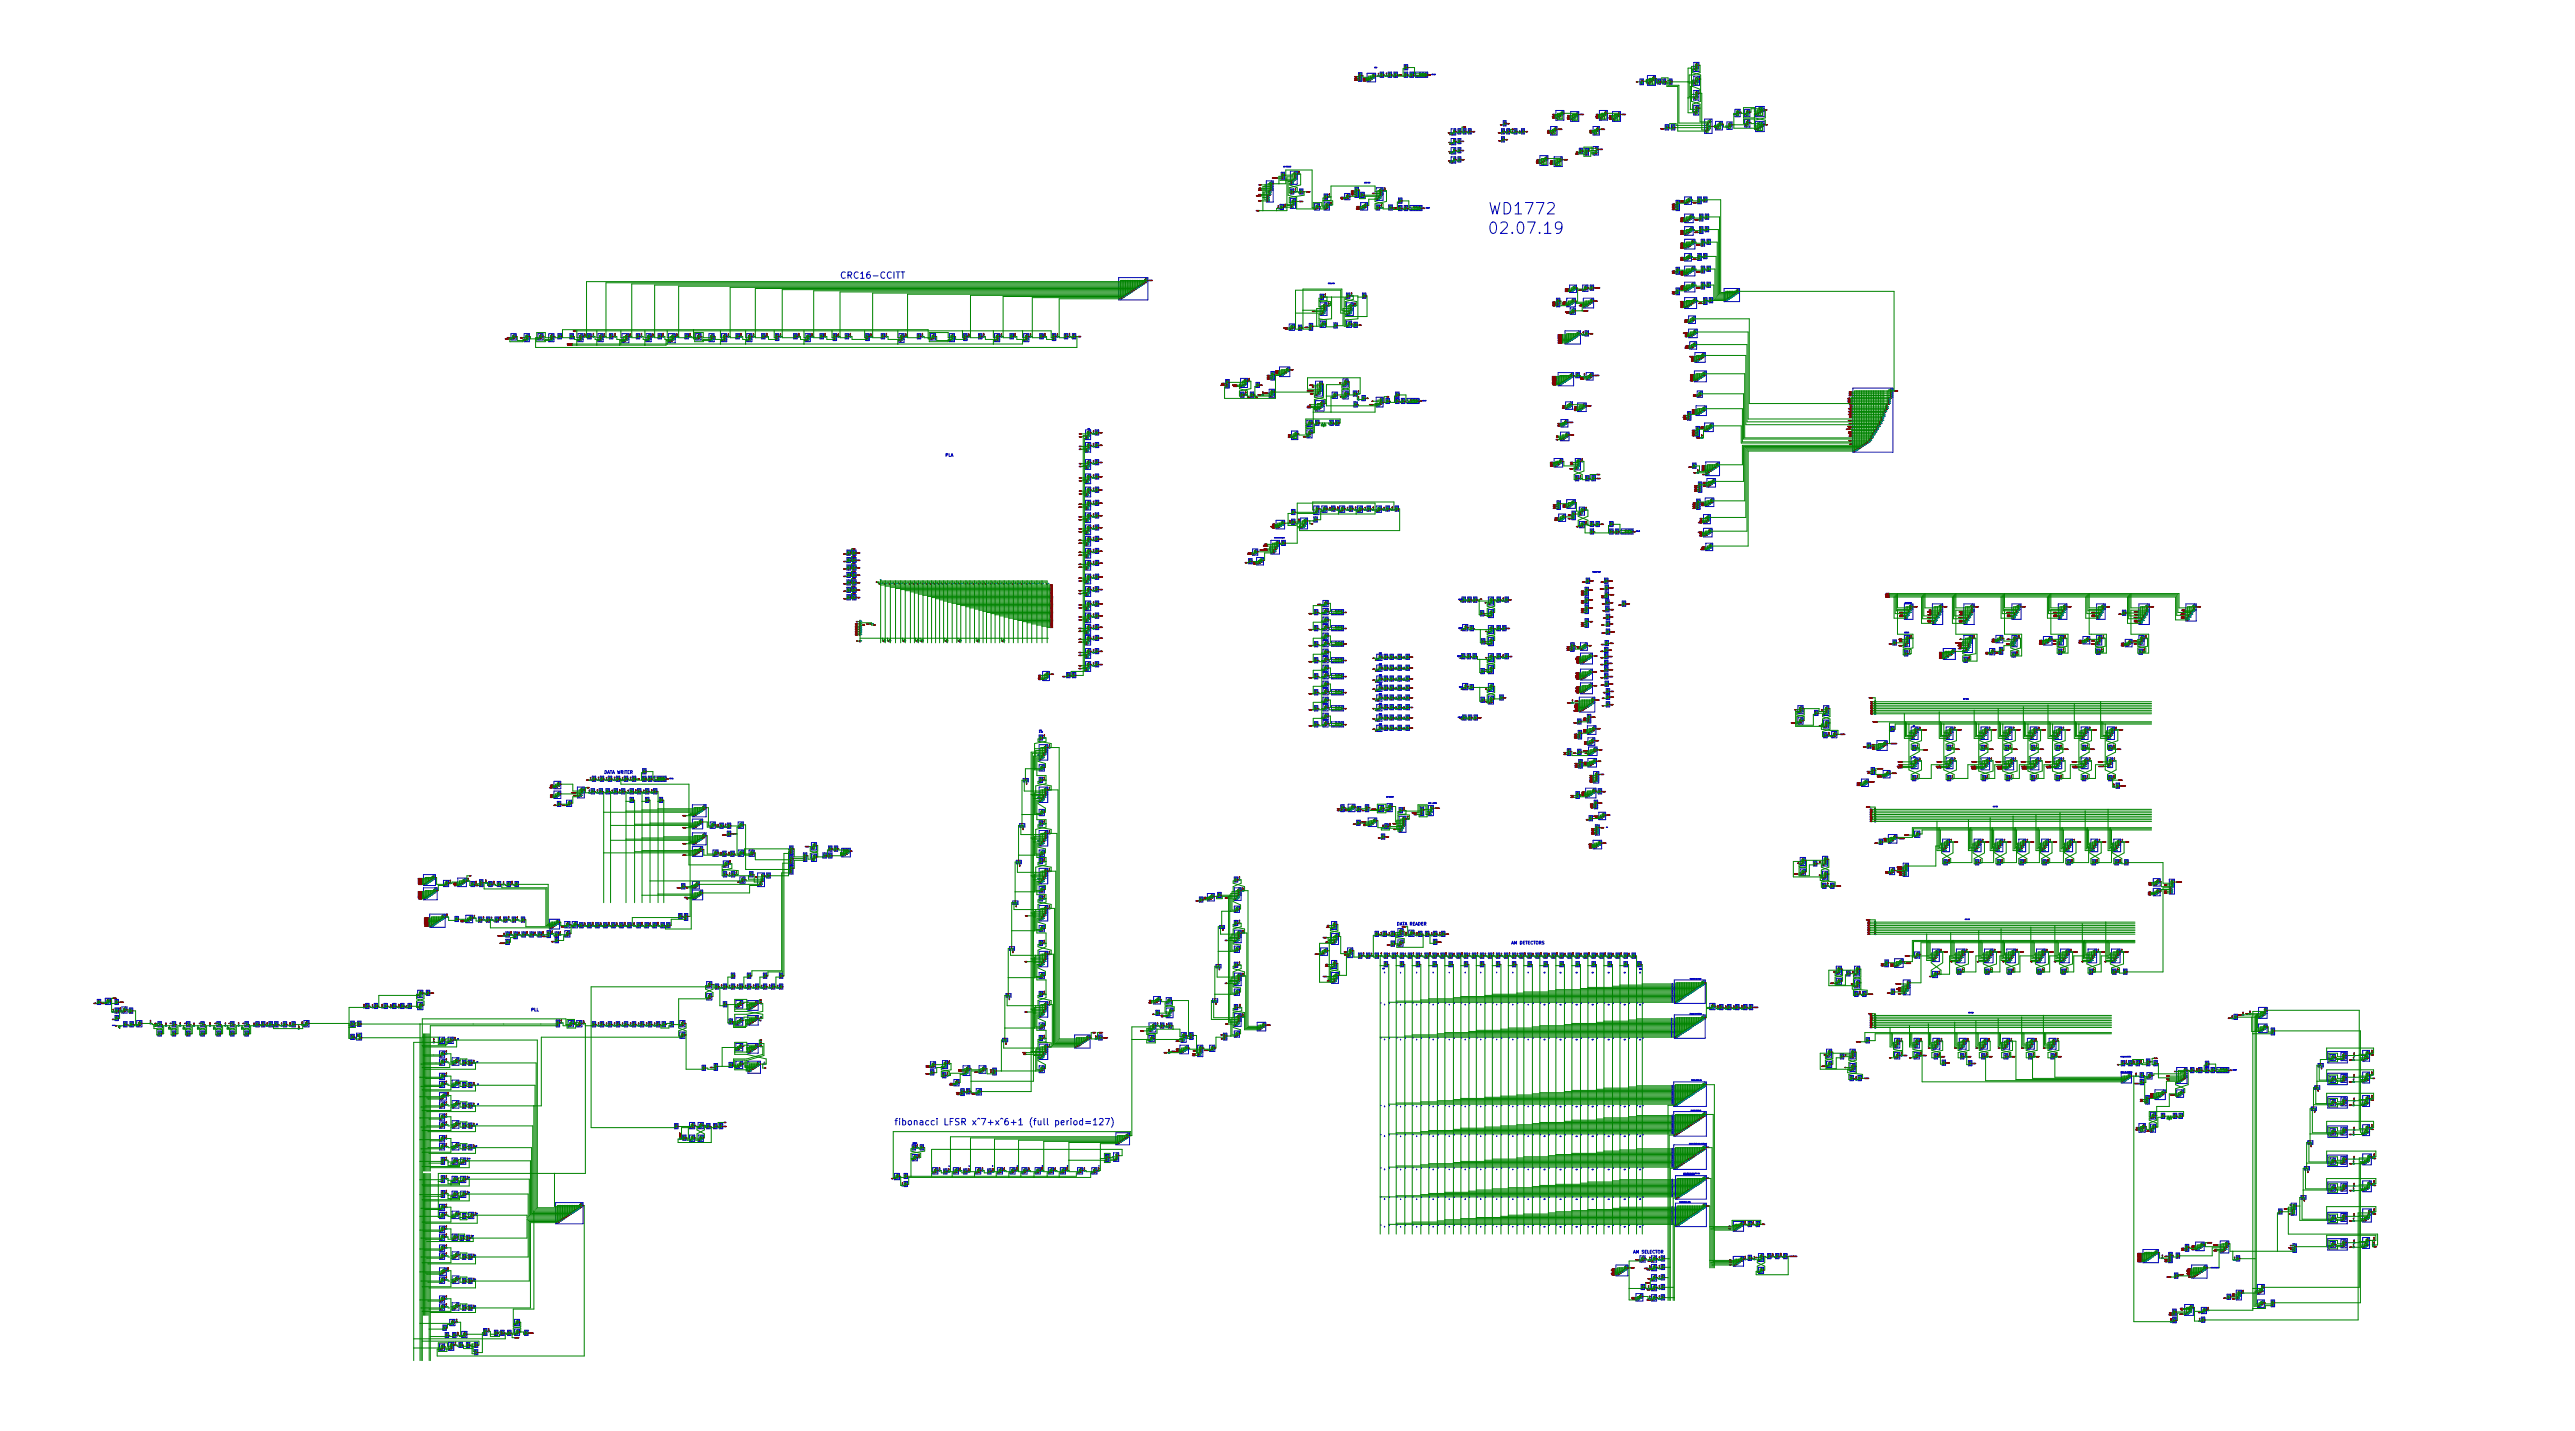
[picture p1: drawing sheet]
<svg xmlns="http://www.w3.org/2000/svg" width="2286mm" height="1270mm" viewBox="0 0 2286 1270" stroke-linecap="round" stroke-linejoin="round" font-family="sans-serif">
<defs><g id="words">
<g font-size="14.2" fill="#0000c2">
<text x="1321" y="190">WD1772</text>
<text x="1321" y="208">02.07.19</text>
</g>
<g font-size="8" fill="#0000c2">
<text x="746" y="247">CRC16-CCITT</text>
<text x="794" y="999">fibonacci LFSR x^7+x^6+1 (full period=127)</text>
</g>
<g font-size="3.7" fill="#0000c2">
<text x="839" y="405">PLA</text>
<text x="536" y="687">DATA WRITER</text>
<text x="1240" y="821">DATA READER</text>
<text x="1342" y="838">AM DETECTORS</text>
<text x="471" y="898">PLL</text>
<text x="1450" y="1112">AM SELECTOR</text>
</g>
<g font-size=".9" fill="#0000c2">
<text x="1220" y="60">STEP</text>
<text x="1271" y="66">PIN 16</text>
<text x="1139" y="148">ALU COMPARE</text>
<text x="1211" y="162">/DIRC GEN</text>
<text x="1266" y="185">PIN 17</text>
<text x="1179" y="252">UNK11 GEN</text>
<text x="1263" y="356">PIN 27</text>
<text x="966" y="381">PLA</text>
<text x="1452" y="472">PIN 20</text>
<text x="1414" y="508">SHARED TERMS</text>
<text x="1295" y="532">PIN 13</text>
<text x="1691" y="535">DAL0_RD_MX</text>
<text x="1295" y="558">PIN 23</text>
<text x="1691" y="562">STATUS0</text>
<text x="1224" y="580">DAL7</text>
<text x="1294" y="583">PIN 26</text>
<text x="1224" y="590">DAL6</text>
<text x="1224" y="599">DAL5</text>
<text x="1224" y="607">DAL4</text>
<text x="1295" y="610">PIN 24</text>
<text x="1224" y="616">DAL3</text>
<text x="1743" y="621">REG DATA</text>
<text x="1224" y="625">DAL2</text>
<text x="1224" y="634">DAL1</text>
<text x="1294" y="637">PIN 25</text>
<text x="1224" y="643">DAL0</text>
<text x="923" y="649">CNT1</text>
<text x="923" y="650">IP CNT</text>
<text x="594" y="691">PIN 21</text>
<text x="1231" y="708">ALU INC/DEC</text>
<text x="1268" y="713">2AND + 2XNOR</text>
<text x="1769" y="716">REG TRK</text>
<text x="1744" y="816">REG SEC</text>
<text x="1227" y="860">LSB</text>
<text x="1229" y="863">0</text>
<text x="1243" y="863">1</text>
<text x="1257" y="863">2</text>
<text x="1272" y="863">3</text>
<text x="1286" y="863">4</text>
<text x="1300" y="863">5</text>
<text x="1314" y="863">6</text>
<text x="1328" y="863">7</text>
<text x="1343" y="863">8</text>
<text x="1356" y="863">9</text>
<text x="1371" y="863">10</text>
<text x="1385" y="863">11</text>
<text x="1399" y="863">12</text>
<text x="1413" y="863">13</text>
<text x="1427" y="863">14</text>
<text x="1442" y="863">15</text>
<text x="1455" y="863">16</text>
<text x="1455" y="860">MSB</text>
<text x="1500" y="869">(0x15555) ALL ONES</text>
<text x="1229" y="892">0</text>
<text x="1243" y="892">1</text>
<text x="1257" y="892">2</text>
<text x="1272" y="892">3</text>
<text x="1286" y="892">4</text>
<text x="1300" y="892">5</text>
<text x="1314" y="892">6</text>
<text x="1328" y="892">7</text>
<text x="1343" y="892">8</text>
<text x="1356" y="892">9</text>
<text x="1371" y="892">10</text>
<text x="1385" y="892">11</text>
<text x="1399" y="892">12</text>
<text x="1413" y="892">13</text>
<text x="1427" y="892">14</text>
<text x="1442" y="892">15</text>
<text x="1455" y="892">16</text>
<text x="1748" y="899">REG CMD</text>
<text x="1500" y="900">(0xAAAA) ALL ZEROES</text>
<text x="406" y="922">Q0</text>
<text x="1229" y="923">0</text>
<text x="1243" y="923">1</text>
<text x="1257" y="923">2</text>
<text x="1272" y="923">3</text>
<text x="1286" y="923">4</text>
<text x="1300" y="923">5</text>
<text x="1314" y="923">6</text>
<text x="1328" y="923">7</text>
<text x="1343" y="923">8</text>
<text x="1356" y="923">9</text>
<text x="1371" y="923">10</text>
<text x="1385" y="923">11</text>
<text x="1399" y="923">12</text>
<text x="1413" y="923">13</text>
<text x="1427" y="923">14</text>
<text x="1442" y="923">15</text>
<text x="1455" y="923">16</text>
<text x="1883" y="938">IP EDGE DETECTOR</text>
<text x="423" y="943">Q1</text>
<text x="1883" y="952">INTRQ CMD DECODER</text>
<text x="1982" y="950">PIN 28</text>
<text x="1502" y="959">0xABDD (0xFA) FM</text>
<text x="424" y="963">Q2</text>
<text x="424" y="980">Q3</text>
<text x="1229" y="982">0</text>
<text x="1243" y="982">1</text>
<text x="1257" y="982">2</text>
<text x="1272" y="982">3</text>
<text x="1286" y="982">4</text>
<text x="1300" y="982">5</text>
<text x="1314" y="982">6</text>
<text x="1328" y="982">7</text>
<text x="1343" y="982">8</text>
<text x="1356" y="982">9</text>
<text x="1371" y="982">10</text>
<text x="1385" y="982">11</text>
<text x="1399" y="982">12</text>
<text x="1413" y="982">13</text>
<text x="1427" y="982">14</text>
<text x="1442" y="982">15</text>
<text x="1455" y="982">16</text>
<text x="1501" y="986">0xABD5 (0xF8) FM</text>
<text x="423" y="998">Q4</text>
<text x="1229" y="1009">0</text>
<text x="1243" y="1009">1</text>
<text x="1257" y="1009">2</text>
<text x="1272" y="1009">3</text>
<text x="1286" y="1009">4</text>
<text x="1300" y="1009">5</text>
<text x="1314" y="1009">6</text>
<text x="1328" y="1009">7</text>
<text x="1343" y="1009">8</text>
<text x="1356" y="1009">9</text>
<text x="1371" y="1009">10</text>
<text x="1385" y="1009">11</text>
<text x="1399" y="1009">12</text>
<text x="1413" y="1009">13</text>
<text x="1427" y="1009">14</text>
<text x="1442" y="1009">15</text>
<text x="1455" y="1009">16</text>
<text x="422" y="1017">Q5</text>
<text x="810" y="1015">UNUSED</text>
<text x="1500" y="1015">0x2555 (0x3F) MFM, FC/FE&gt;&gt;2</text>
<text x="416" y="1029">Q6</text>
<text x="842" y="1035">1</text>
<text x="860" y="1035">2</text>
<text x="881" y="1035">3</text>
<text x="903" y="1035">4</text>
<text x="925" y="1035">5</text>
<text x="947" y="1035">6</text>
<text x="975" y="1035">7</text>
<text x="1229" y="1038">0</text>
<text x="1243" y="1038">1</text>
<text x="1257" y="1038">2</text>
<text x="1272" y="1038">3</text>
<text x="1286" y="1038">4</text>
<text x="1300" y="1038">5</text>
<text x="1314" y="1038">6</text>
<text x="1328" y="1038">7</text>
<text x="1343" y="1038">8</text>
<text x="1356" y="1038">9</text>
<text x="1371" y="1038">10</text>
<text x="1385" y="1038">11</text>
<text x="1399" y="1038">12</text>
<text x="1413" y="1038">13</text>
<text x="1427" y="1038">14</text>
<text x="1442" y="1038">15</text>
<text x="1455" y="1038">16</text>
<text x="1495" y="1042">USED ONLY IN READ TRK CMD</text>
<text x="1495" y="1043">0x5224 (0xC2) MFM</text>
<text x="416" y="1045">Q0</text>
<text x="416" y="1059">Q1</text>
<text x="1229" y="1065">0</text>
<text x="1243" y="1065">1</text>
<text x="1257" y="1065">2</text>
<text x="1272" y="1065">3</text>
<text x="1286" y="1065">4</text>
<text x="1300" y="1065">5</text>
<text x="1314" y="1065">6</text>
<text x="1328" y="1065">7</text>
<text x="1343" y="1065">8</text>
<text x="1356" y="1065">9</text>
<text x="1371" y="1065">10</text>
<text x="1385" y="1065">11</text>
<text x="1399" y="1065">12</text>
<text x="1413" y="1065">13</text>
<text x="1427" y="1065">14</text>
<text x="1442" y="1065">15</text>
<text x="1455" y="1065">16</text>
<text x="1491" y="1067">0x4489 (0xA1) MFM</text>
<text x="423" y="1077">Q2</text>
<text x="1229" y="1089">0</text>
<text x="1243" y="1089">1</text>
<text x="1257" y="1089">2</text>
<text x="1272" y="1089">3</text>
<text x="1286" y="1089">4</text>
<text x="1300" y="1089">5</text>
<text x="1314" y="1089">6</text>
<text x="1328" y="1089">7</text>
<text x="1343" y="1089">8</text>
<text x="1356" y="1089">9</text>
<text x="1371" y="1089">10</text>
<text x="1385" y="1089">11</text>
<text x="1399" y="1089">12</text>
<text x="1413" y="1089">13</text>
<text x="1427" y="1089">14</text>
<text x="1442" y="1089">15</text>
<text x="1455" y="1089">16</text>
<text x="419" y="1097">Q3</text>
<text x="421" y="1114">Q4</text>
<text x="421" y="1136">Q5</text>
<text x="421" y="1160">Q6</text>
</g>
<g font-size=".4" fill="#008484">
<text x="1248" y="58">VCC</text>
<text x="1248" y="59">T4751</text>
<text x="1506" y="56">VCC</text>
<text x="1507" y="59">T104</text>
<text x="1507" y="57">T106</text>
<text x="1207" y="65">VCC</text>
<text x="1208" y="66">T2140</text>
<text x="1219" y="66">VCC</text>
<text x="1226" y="65">VCC</text>
<text x="1227" y="65">T704</text>
<text x="1234" y="65">VCC</text>
<text x="1234" y="65">T702</text>
<text x="1239" y="65">VCC</text>
<text x="1239" y="65">T701</text>
<text x="1248" y="65">VCC</text>
<text x="1248" y="61">T4748</text>
<text x="1248" y="66">T4752</text>
<text x="1253" y="65">VCC</text>
<text x="1254" y="66">T4749</text>
<text x="1260" y="65">VCC</text>
<text x="1261" y="65">T4754</text>
<text x="1263" y="65">VCC</text>
<text x="1264" y="66">T4753</text>
<text x="1266" y="65">VCC</text>
<text x="1266" y="66">T4755</text>
<text x="1505" y="61">T103</text>
<text x="1507" y="61">T105</text>
<text x="1208" y="68">T2141</text>
<text x="1208" y="69">T2142</text>
<text x="1208" y="71">T2143</text>
<text x="1215" y="72">T2146</text>
<text x="1217" y="71">T2147</text>
<text x="1218" y="70">T2148</text>
<text x="1220" y="69">T2144</text>
<text x="1220" y="66">T2145</text>
<text x="1223" y="68">T746</text>
<text x="1227" y="67">T708</text>
<text x="1230" y="68">T707</text>
<text x="1234" y="68">T706</text>
<text x="1239" y="67">T705</text>
<text x="1248" y="68">T4750</text>
<text x="1254" y="67">T4747</text>
<text x="1259" y="68">T4756</text>
<text x="1261" y="68">T4758</text>
<text x="1264" y="67">T4757</text>
<text x="1266" y="67">T4759</text>
<text x="1458" y="71">VCC</text>
<text x="1467" y="72">T88</text>
<text x="1468" y="68">VCC</text>
<text x="1469" y="71">T89</text>
<text x="1469" y="69">T98</text>
<text x="1473" y="71">VCC</text>
<text x="1473" y="72">T97</text>
<text x="1477" y="71">VCC</text>
<text x="1478" y="72">T96</text>
<text x="1483" y="71">VCC</text>
<text x="1484" y="72">T93</text>
<text x="1507" y="68">VCC</text>
<text x="1507" y="69">T99</text>
<text x="1507" y="71">T101</text>
<text x="1458" y="73">T85</text>
<text x="1458" y="74">T84</text>
<text x="1464" y="74">T86</text>
<text x="1466" y="73">T87</text>
<text x="1473" y="74">T90</text>
<text x="1478" y="74">T91</text>
<text x="1484" y="74">T92</text>
<text x="1505" y="74">T102</text>
<text x="1507" y="73">T100</text>
<text x="1506" y="81">VCC</text>
<text x="1507" y="82">T107</text>
<text x="1507" y="84">T108</text>
<text x="1505" y="87">T110</text>
<text x="1507" y="86">T109</text>
<text x="1506" y="94">VCC</text>
<text x="1507" y="95">T116</text>
<text x="1562" y="96">VCC</text>
<text x="1564" y="96">VCC</text>
<text x="1387" y="99">VCC</text>
<text x="1388" y="102">T46</text>
<text x="1388" y="99">T78</text>
<text x="1400" y="100">VCC</text>
<text x="1401" y="100">T81</text>
<text x="1426" y="99">VCC</text>
<text x="1426" y="102">T58</text>
<text x="1426" y="99">T82</text>
<text x="1437" y="100">VCC</text>
<text x="1438" y="100">T80</text>
<text x="1505" y="100">T111</text>
<text x="1507" y="97">T115</text>
<text x="1507" y="99">T112</text>
<text x="1542" y="101">T130</text>
<text x="1543" y="98">VCC</text>
<text x="1544" y="98">T123</text>
<text x="1544" y="101">T131</text>
<text x="1551" y="102">T135</text>
<text x="1552" y="98">VCC</text>
<text x="1552" y="100">T134</text>
<text x="1552" y="99">T136</text>
<text x="1560" y="101">T146</text>
<text x="1562" y="101">T147</text>
<text x="1563" y="97">T139</text>
<text x="1563" y="99">T148</text>
<text x="1565" y="96">T145</text>
<text x="1565" y="99">T149</text>
<text x="1336" y="108">VCC</text>
<text x="1383" y="105">T45</text>
<text x="1385" y="104">T44</text>
<text x="1386" y="103">T47</text>
<text x="1396" y="106">T43</text>
<text x="1398" y="105">T42</text>
<text x="1399" y="104">T41</text>
<text x="1401" y="102">T40</text>
<text x="1422" y="105">T55</text>
<text x="1423" y="104">T56</text>
<text x="1425" y="103">T57</text>
<text x="1433" y="106">T54</text>
<text x="1435" y="105">T53</text>
<text x="1436" y="104">T51</text>
<text x="1438" y="102">T52</text>
<text x="1518" y="106">VCC</text>
<text x="1552" y="107">VCC</text>
<text x="1552" y="108">T138</text>
<text x="1336" y="111">T21</text>
<text x="1336" y="109">T59</text>
<text x="1381" y="113">VCC</text>
<text x="1381" y="114">T77</text>
<text x="1418" y="113">VCC</text>
<text x="1419" y="114">T79</text>
<text x="1479" y="111">VCC</text>
<text x="1480" y="112">T245</text>
<text x="1485" y="111">VCC</text>
<text x="1486" y="112">T127</text>
<text x="1517" y="109">T94</text>
<text x="1517" y="113">T114</text>
<text x="1517" y="111">T129</text>
<text x="1519" y="108">T117</text>
<text x="1525" y="113">T120</text>
<text x="1526" y="112">T121</text>
<text x="1527" y="108">VCC</text>
<text x="1528" y="111">T119</text>
<text x="1528" y="109">T122</text>
<text x="1535" y="113">T124</text>
<text x="1536" y="109">VCC</text>
<text x="1536" y="112">T125</text>
<text x="1536" y="110">T126</text>
<text x="1551" y="111">T132</text>
<text x="1552" y="110">T133</text>
<text x="1562" y="109">VCC</text>
<text x="1562" y="114">T141</text>
<text x="1562" y="110">T144</text>
<text x="1563" y="113">T142</text>
<text x="1564" y="109">VCC</text>
<text x="1565" y="110">T137</text>
<text x="1565" y="112">T143</text>
<text x="1290" y="119">T4610</text>
<text x="1291" y="115">VCC</text>
<text x="1292" y="118">T8</text>
<text x="1292" y="116">T9</text>
<text x="1295" y="115">VCC</text>
<text x="1296" y="116">T10</text>
<text x="1296" y="118">T11</text>
<text x="1300" y="115">VCC</text>
<text x="1301" y="116">T18</text>
<text x="1301" y="118">T19</text>
<text x="1305" y="115">VCC</text>
<text x="1305" y="118">T16</text>
<text x="1305" y="116">T17</text>
<text x="1334" y="115">VCC</text>
<text x="1335" y="116">T23</text>
<text x="1335" y="118">T24</text>
<text x="1339" y="115">VCC</text>
<text x="1339" y="116">T25</text>
<text x="1339" y="118">T26</text>
<text x="1342" y="116">VCC</text>
<text x="1342" y="118">T29</text>
<text x="1345" y="115">VCC</text>
<text x="1346" y="118">T27</text>
<text x="1346" y="116">T28</text>
<text x="1349" y="116">VCC</text>
<text x="1349" y="118">T30</text>
<text x="1352" y="115">VCC</text>
<text x="1352" y="116">T31</text>
<text x="1352" y="118">T32</text>
<text x="1378" y="118">T38</text>
<text x="1380" y="117">T39</text>
<text x="1381" y="116">T37</text>
<text x="1416" y="118">T50</text>
<text x="1418" y="117">T48</text>
<text x="1419" y="116">T49</text>
<text x="1480" y="114">T118</text>
<text x="1486" y="114">T128</text>
<text x="1515" y="116">T95</text>
<text x="1517" y="115">T113</text>
<text x="1560" y="115">T140</text>
<text x="1291" y="124">VCC</text>
<text x="1292" y="124">T83</text>
<text x="1295" y="124">VCC</text>
<text x="1296" y="124">T1</text>
<text x="1334" y="122">VCC</text>
<text x="1335" y="125">T20</text>
<text x="1335" y="123">T22</text>
<text x="1290" y="128">T4612</text>
<text x="1291" y="132">VCC</text>
<text x="1292" y="127">T2</text>
<text x="1295" y="132">VCC</text>
<text x="1296" y="126">T3</text>
<text x="1417" y="131">VCC</text>
<text x="1418" y="132">T62</text>
<text x="1290" y="136">T4611</text>
<text x="1292" y="135">T4</text>
<text x="1292" y="132">T5</text>
<text x="1296" y="132">T6</text>
<text x="1296" y="134">T7</text>
<text x="1403" y="132">VCC</text>
<text x="1404" y="133">T60</text>
<text x="1404" y="135">T2165</text>
<text x="1408" y="132">VCC</text>
<text x="1409" y="133">T61</text>
<text x="1409" y="135">T1696</text>
<text x="1409" y="137">T1697</text>
<text x="1416" y="137">T1698</text>
<text x="1418" y="134">T1699</text>
<text x="1418" y="136">T1700</text>
<text x="1290" y="144">T4609</text>
<text x="1291" y="140">VCC</text>
<text x="1292" y="143">T12</text>
<text x="1292" y="141">T13</text>
<text x="1295" y="140">VCC</text>
<text x="1296" y="141">T14</text>
<text x="1296" y="143">T15</text>
<text x="1370" y="144">T72</text>
<text x="1372" y="143">T74</text>
<text x="1373" y="139">VCC</text>
<text x="1373" y="142">T73</text>
<text x="1373" y="140">T75</text>
<text x="1385" y="144">T67</text>
<text x="1385" y="140">VCC</text>
<text x="1386" y="143">T71</text>
<text x="1386" y="141">T76</text>
<text x="1369" y="145">T70</text>
<text x="1381" y="146">T69</text>
<text x="1383" y="145">T68</text>
<text x="1139" y="154">VCC</text>
<text x="1139" y="155">T766</text>
<text x="1150" y="153">VCC</text>
<text x="1150" y="153">T767</text>
<text x="1150" y="156">T768</text>
<text x="1153" y="155">T789</text>
<text x="1128" y="161">VCC</text>
<text x="1139" y="158">T771</text>
<text x="1139" y="156">T772</text>
<text x="1147" y="161">T4207</text>
<text x="1149" y="160">T776</text>
<text x="1150" y="157">T769</text>
<text x="1150" y="159">T770</text>
<text x="1129" y="162">T858</text>
<text x="1129" y="167">T870</text>
<text x="1129" y="166">T871</text>
<text x="1129" y="164">T872</text>
<text x="1147" y="163">T775</text>
<text x="1204" y="167">VCC</text>
<text x="1205" y="168">T1279</text>
<text x="1226" y="167">VCC</text>
<text x="1126" y="174">T864</text>
<text x="1127" y="170">T865</text>
<text x="1127" y="171">T866</text>
<text x="1127" y="173">T867</text>
<text x="1129" y="169">T869</text>
<text x="1147" y="168">VCC</text>
<text x="1147" y="169">T787</text>
<text x="1147" y="171">T4206</text>
<text x="1150" y="171">T788</text>
<text x="1155" y="168">VCC</text>
<text x="1155" y="171">T800</text>
<text x="1155" y="169">T801</text>
<text x="1177" y="173">VCC</text>
<text x="1177" y="174">T765</text>
<text x="1196" y="172">VCC</text>
<text x="1197" y="173">T1276</text>
<text x="1205" y="170">T1280</text>
<text x="1205" y="171">T1281</text>
<text x="1205" y="173">T1282</text>
<text x="1209" y="171">VCC</text>
<text x="1210" y="172">T1296</text>
<text x="1227" y="168">T1286</text>
<text x="1227" y="170">T1292</text>
<text x="1227" y="172">T1293</text>
<text x="1227" y="173">T1294</text>
<text x="1229" y="170">T1285</text>
<text x="1126" y="178">T861</text>
<text x="1126" y="177">T862</text>
<text x="1126" y="175">T863</text>
<text x="1148" y="177">VCC</text>
<text x="1149" y="178">T790</text>
<text x="1149" y="180">T799</text>
<text x="1177" y="176">T762</text>
<text x="1178" y="180">VCC</text>
<text x="1180" y="175">T763</text>
<text x="1196" y="176">T1277</text>
<text x="1197" y="175">T1278</text>
<text x="1205" y="174">T1283</text>
<text x="1210" y="174">T1295</text>
<text x="1224" y="177">T1291</text>
<text x="1225" y="176">T1289</text>
<text x="1225" y="174">T1290</text>
<text x="1243" y="176">VCC</text>
<text x="1243" y="177">T4767</text>
<text x="1243" y="179">T4769</text>
<text x="1489" y="178">VCC</text>
<text x="1490" y="179">T2621</text>
<text x="1499" y="179">T2651</text>
<text x="1500" y="175">VCC</text>
<text x="1500" y="178">T2652</text>
<text x="1500" y="176">T2653</text>
<text x="1508" y="175">VCC</text>
<text x="1509" y="176">T4155</text>
<text x="1509" y="178">T4156</text>
<text x="1509" y="180">T4157</text>
<text x="1513" y="175">VCC</text>
<text x="1514" y="176">T4153</text>
<text x="1514" y="178">T4154</text>
<text x="1134" y="185">T793</text>
<text x="1137" y="182">VCC</text>
<text x="1138" y="183">T791</text>
<text x="1138" y="185">T794</text>
<text x="1140" y="184">T795</text>
<text x="1147" y="182">T796</text>
<text x="1147" y="184">T797</text>
<text x="1149" y="181">T798</text>
<text x="1169" y="185">T773</text>
<text x="1169" y="182">VCC</text>
<text x="1170" y="184">T774</text>
<text x="1170" y="182">T807</text>
<text x="1177" y="185">T758</text>
<text x="1179" y="183">T760</text>
<text x="1179" y="181">T759</text>
<text x="1179" y="184">T761</text>
<text x="1181" y="182">T764</text>
<text x="1210" y="185">T1273</text>
<text x="1211" y="184">T1271</text>
<text x="1212" y="180">VCC</text>
<text x="1213" y="183">T1272</text>
<text x="1213" y="181">T1274</text>
<text x="1223" y="183">VCC</text>
<text x="1224" y="183">T1284</text>
<text x="1224" y="185">T1288</text>
<text x="1226" y="185">T1287</text>
<text x="1234" y="183">VCC</text>
<text x="1235" y="183">T1242</text>
<text x="1235" y="185">T1243</text>
<text x="1243" y="183">VCC</text>
<text x="1243" y="184">T4768</text>
<text x="1243" y="186">T4770</text>
<text x="1248" y="183">VCC</text>
<text x="1248" y="184">T4772</text>
<text x="1255" y="183">VCC</text>
<text x="1256" y="184">T4764</text>
<text x="1258" y="183">VCC</text>
<text x="1259" y="186">T4761</text>
<text x="1259" y="184">T4765</text>
<text x="1260" y="183">VCC</text>
<text x="1261" y="186">T4763</text>
<text x="1261" y="184">T4766</text>
<text x="1490" y="181">T2622</text>
<text x="1490" y="183">T2623</text>
<text x="1490" y="184">T2624</text>
<text x="1490" y="186">T2625</text>
<text x="1497" y="180">T2650</text>
<text x="1248" y="186">T4771</text>
<text x="1254" y="186">T4760</text>
<text x="1256" y="186">T4762</text>
<text x="1501" y="191">VCC</text>
<text x="1502" y="192">T2647</text>
<text x="1510" y="191">VCC</text>
<text x="1511" y="191">T4160</text>
<text x="1515" y="191">VCC</text>
<text x="1516" y="191">T4163</text>
<text x="1497" y="197">T2627</text>
<text x="1499" y="195">T2631</text>
<text x="1500" y="194">T2643</text>
<text x="1502" y="194">T2645</text>
<text x="1511" y="193">T4161</text>
<text x="1511" y="195">T4162</text>
<text x="1516" y="193">T4164</text>
<text x="1501" y="202">VCC</text>
<text x="1502" y="203">T2685</text>
<text x="1510" y="202">VCC</text>
<text x="1511" y="203">T4167</text>
<text x="1515" y="202">VCC</text>
<text x="1516" y="203">T4170</text>
<text x="1497" y="208">T2640</text>
<text x="1499" y="207">T2635</text>
<text x="1500" y="206">T2728</text>
<text x="1502" y="205">T2642</text>
<text x="1511" y="205">T4168</text>
<text x="1511" y="206">T4169</text>
<text x="1516" y="205">T4171</text>
<text x="1503" y="213">VCC</text>
<text x="1503" y="216">T2692</text>
<text x="1503" y="214">T2693</text>
<text x="1511" y="213">VCC</text>
<text x="1512" y="214">T4174</text>
<text x="1512" y="216">T4175</text>
<text x="1516" y="213">VCC</text>
<text x="1517" y="214">T4177</text>
<text x="1517" y="216">T4178</text>
<text x="1497" y="220">T2726</text>
<text x="1499" y="219">T2721</text>
<text x="1500" y="218">T2723</text>
<text x="1502" y="217">T2727</text>
<text x="1512" y="217">T4176</text>
<text x="1500" y="226">VCC</text>
<text x="1500" y="226">T2697</text>
<text x="1508" y="226">VCC</text>
<text x="1509" y="226">T4181</text>
<text x="1513" y="226">VCC</text>
<text x="1514" y="226">T4184</text>
<text x="1497" y="231">T2732</text>
<text x="1499" y="229">T2730</text>
<text x="1500" y="229">T2739</text>
<text x="1509" y="228">T4182</text>
<text x="1509" y="230">T4183</text>
<text x="1514" y="228">T4185</text>
<text x="1489" y="238">VCC</text>
<text x="1490" y="239">T2764</text>
<text x="1503" y="237">VCC</text>
<text x="1503" y="240">T2755</text>
<text x="1503" y="238">T2760</text>
<text x="1511" y="237">VCC</text>
<text x="1512" y="238">T4187</text>
<text x="1512" y="240">T4188</text>
<text x="1516" y="237">VCC</text>
<text x="1517" y="238">T4190</text>
<text x="1517" y="240">T4191</text>
<text x="1490" y="242">T2759</text>
<text x="1490" y="241">T2763</text>
<text x="1497" y="244">T2762</text>
<text x="1499" y="243">T2758</text>
<text x="1500" y="242">T2757</text>
<text x="1502" y="241">T2756</text>
<text x="1512" y="241">T4189</text>
<text x="1016" y="251">T4371</text>
<text x="1017" y="247">VCC</text>
<text x="1018" y="250">T4380</text>
<text x="1018" y="248">T4390</text>
<text x="1503" y="251">VCC</text>
<text x="1503" y="252">T2761</text>
<text x="1511" y="251">VCC</text>
<text x="1512" y="252">T4193</text>
<text x="1516" y="251">VCC</text>
<text x="1517" y="252">T4196</text>
<text x="1007" y="257">T4309</text>
<text x="1009" y="256">T4318</text>
<text x="1010" y="255">T4328</text>
<text x="1012" y="254">T4344</text>
<text x="1013" y="253">T4352</text>
<text x="1015" y="252">T4361</text>
<text x="1397" y="257">T1693</text>
<text x="1398" y="254">VCC</text>
<text x="1398" y="255">T1685</text>
<text x="1398" y="257">T1686</text>
<text x="1407" y="257">T710</text>
<text x="1408" y="254">VCC</text>
<text x="1408" y="256">T711</text>
<text x="1408" y="254">T747</text>
<text x="1413" y="254">VCC</text>
<text x="1413" y="254">T703</text>
<text x="1413" y="256">T709</text>
<text x="1489" y="256">VCC</text>
<text x="1490" y="257">T2765</text>
<text x="1497" y="258">T2791</text>
<text x="1499" y="257">T2790</text>
<text x="1500" y="256">T2789</text>
<text x="1502" y="255">T2788</text>
<text x="1503" y="254">T2787</text>
<text x="1512" y="254">T4194</text>
<text x="1512" y="255">T4195</text>
<text x="1517" y="254">T4197</text>
<text x="1542" y="257">VCC</text>
<text x="1543" y="257">T4151</text>
<text x="998" y="263">T4251</text>
<text x="1000" y="262">T4260</text>
<text x="1001" y="261">T4277</text>
<text x="1003" y="260">T4284</text>
<text x="1004" y="259">T4292</text>
<text x="1006" y="258">T4300</text>
<text x="1173" y="262">VCC</text>
<text x="1174" y="263">T1496</text>
<text x="1196" y="261">VCC</text>
<text x="1197" y="262">T1480</text>
<text x="1197" y="264">T1481</text>
<text x="1199" y="263">T1478</text>
<text x="1211" y="261">VCC</text>
<text x="1211" y="262">T1485</text>
<text x="1211" y="264">T1486</text>
<text x="1395" y="258">T1695</text>
<text x="1490" y="259">T2792</text>
<text x="1490" y="260">T2793</text>
<text x="1537" y="264">T4186</text>
<text x="1539" y="263">T4180</text>
<text x="1540" y="262">T4173</text>
<text x="1542" y="261">T4166</text>
<text x="1543" y="260">T4159</text>
<text x="995" y="265">T4234</text>
<text x="996" y="264">T4244</text>
<text x="1174" y="265">T1498</text>
<text x="1176" y="264">T1497</text>
<text x="1176" y="269">VCC</text>
<text x="1199" y="269">VCC</text>
<text x="1383" y="265">VCC</text>
<text x="1384" y="270">T2108</text>
<text x="1384" y="268">T2109</text>
<text x="1384" y="266">T2110</text>
<text x="1396" y="269">T2078</text>
<text x="1397" y="265">VCC</text>
<text x="1397" y="266">T2085</text>
<text x="1397" y="268">T2112</text>
<text x="1412" y="269">T1315</text>
<text x="1413" y="265">VCC</text>
<text x="1414" y="266">T1404</text>
<text x="1414" y="268">T1405</text>
<text x="1502" y="270">T2807</text>
<text x="1503" y="269">T2809</text>
<text x="1504" y="265">VCC</text>
<text x="1505" y="266">T2794</text>
<text x="1505" y="268">T2799</text>
<text x="1513" y="265">VCC</text>
<text x="1514" y="266">T4200</text>
<text x="1514" y="268">T4201</text>
<text x="1514" y="269">T4202</text>
<text x="1518" y="265">VCC</text>
<text x="1519" y="266">T4203</text>
<text x="1519" y="268">T4204</text>
<text x="1532" y="267">T4205</text>
<text x="1534" y="266">T4198</text>
<text x="1535" y="265">T4192</text>
<text x="1177" y="272">T1500</text>
<text x="1177" y="274">T1501</text>
<text x="1177" y="275">T1502</text>
<text x="1177" y="270">T1506</text>
<text x="1179" y="272">T1503</text>
<text x="1200" y="274">T1489</text>
<text x="1200" y="270">T1482</text>
<text x="1200" y="272">T1488</text>
<text x="1200" y="275">T1490</text>
<text x="1202" y="272">T1479</text>
<text x="1384" y="271">T2107</text>
<text x="1393" y="271">T2113</text>
<text x="1394" y="270">T2084</text>
<text x="1397" y="274">VCC</text>
<text x="1397" y="275">T2481</text>
<text x="1407" y="272">T1182</text>
<text x="1409" y="271">T1181</text>
<text x="1410" y="270">T1314</text>
<text x="1497" y="273">T2801</text>
<text x="1499" y="272">T2803</text>
<text x="1500" y="271">T2805</text>
<text x="1174" y="279">T1499</text>
<text x="1175" y="278">T1510</text>
<text x="1175" y="276">T1511</text>
<text x="1197" y="279">T1487</text>
<text x="1199" y="277">T1508</text>
<text x="1199" y="278">T1509</text>
<text x="1396" y="278">T2489</text>
<text x="1397" y="277">T2490</text>
<text x="1503" y="281">VCC</text>
<text x="1163" y="288">VCC</text>
<text x="1175" y="286">VCC</text>
<text x="1175" y="287">T1492</text>
<text x="1185" y="287">VCC</text>
<text x="1198" y="286">VCC</text>
<text x="1199" y="286">T1483</text>
<text x="1203" y="287">VCC</text>
<text x="1204" y="288">T1463</text>
<text x="1501" y="286">T2123</text>
<text x="1502" y="285">T2122</text>
<text x="1504" y="282">T2124</text>
<text x="1504" y="284">T2125</text>
<text x="1146" y="292">T1175</text>
<text x="1147" y="288">VCC</text>
<text x="1148" y="291">T1176</text>
<text x="1148" y="289">T1177</text>
<text x="1154" y="289">VCC</text>
<text x="1154" y="292">T1504</text>
<text x="1154" y="290">T1505</text>
<text x="1164" y="290">T1512</text>
<text x="1164" y="292">T1513</text>
<text x="1164" y="289">T1514</text>
<text x="1174" y="289">T1495</text>
<text x="1175" y="289">T1494</text>
<text x="1186" y="288">T1491</text>
<text x="1186" y="290">T1493</text>
<text x="1197" y="289">T1484</text>
<text x="1199" y="288">T1477</text>
<text x="1204" y="289">T1476</text>
<text x="1505" y="293">VCC</text>
<text x="1505" y="293">T1119</text>
<text x="456" y="297">VCC</text>
<text x="457" y="298">T4220</text>
<text x="457" y="300">T4230</text>
<text x="468" y="297">VCC</text>
<text x="469" y="300">T4216</text>
<text x="469" y="298">T4219</text>
<text x="480" y="297">VCC</text>
<text x="481" y="300">T4227</text>
<text x="481" y="298">T4229</text>
<text x="490" y="297">VCC</text>
<text x="490" y="300">T4224</text>
<text x="490" y="298">T4228</text>
<text x="496" y="297">VCC</text>
<text x="497" y="298">T4221</text>
<text x="497" y="300">T4222</text>
<text x="507" y="297">VCC</text>
<text x="508" y="300">T4388</text>
<text x="508" y="298">T4389</text>
<text x="516" y="297">VCC</text>
<text x="516" y="298">T4385</text>
<text x="516" y="300">T4386</text>
<text x="519" y="299">T4384</text>
<text x="523" y="297">VCC</text>
<text x="524" y="300">T4381</text>
<text x="524" y="298">T4382</text>
<text x="526" y="299">T4379</text>
<text x="533" y="297">VCC</text>
<text x="534" y="300">T4376</text>
<text x="534" y="298">T4377</text>
<text x="536" y="299">T4375</text>
<text x="542" y="297">VCC</text>
<text x="543" y="300">T4372</text>
<text x="543" y="298">T4373</text>
<text x="546" y="299">T4370</text>
<text x="556" y="297">VCC</text>
<text x="557" y="298">T4367</text>
<text x="557" y="300">T4368</text>
<text x="559" y="299">T4366</text>
<text x="566" y="297">VCC</text>
<text x="567" y="300">T4362</text>
<text x="567" y="298">T4363</text>
<text x="569" y="299">T4360</text>
<text x="576" y="297">VCC</text>
<text x="577" y="300">T4357</text>
<text x="577" y="298">T4359</text>
<text x="579" y="299">T4356</text>
<text x="585" y="297">VCC</text>
<text x="586" y="300">T4353</text>
<text x="586" y="298">T4354</text>
<text x="588" y="299">T4351</text>
<text x="597" y="297">VCC</text>
<text x="598" y="298">T4348</text>
<text x="598" y="300">T4349</text>
<text x="600" y="299">T4347</text>
<text x="609" y="297">VCC</text>
<text x="610" y="298">T4342</text>
<text x="610" y="300">T4343</text>
<text x="612" y="299">T4341</text>
<text x="620" y="297">VCC</text>
<text x="621" y="298">T4337</text>
<text x="621" y="300">T4340</text>
<text x="632" y="297">VCC</text>
<text x="633" y="300">T4335</text>
<text x="633" y="298">T4336</text>
<text x="643" y="297">VCC</text>
<text x="644" y="300">T4331</text>
<text x="644" y="298">T4332</text>
<text x="646" y="299">T4330</text>
<text x="654" y="297">VCC</text>
<text x="655" y="298">T4326</text>
<text x="655" y="300">T4327</text>
<text x="657" y="299">T4325</text>
<text x="666" y="297">VCC</text>
<text x="666" y="298">T4322</text>
<text x="666" y="300">T4323</text>
<text x="668" y="299">T4321</text>
<text x="677" y="297">VCC</text>
<text x="678" y="300">T4317</text>
<text x="678" y="298">T4319</text>
<text x="680" y="299">T4316</text>
<text x="689" y="297">VCC</text>
<text x="690" y="298">T4313</text>
<text x="690" y="300">T4314</text>
<text x="692" y="299">T4311</text>
<text x="706" y="297">VCC</text>
<text x="706" y="300">T4310</text>
<text x="706" y="298">T4312</text>
<text x="709" y="299">T4308</text>
<text x="717" y="297">VCC</text>
<text x="718" y="298">T4305</text>
<text x="718" y="300">T4306</text>
<text x="720" y="299">T4304</text>
<text x="729" y="297">VCC</text>
<text x="730" y="300">T4301</text>
<text x="730" y="298">T4302</text>
<text x="732" y="299">T4299</text>
<text x="741" y="297">VCC</text>
<text x="741" y="298">T4296</text>
<text x="741" y="300">T4297</text>
<text x="744" y="299">T4294</text>
<text x="751" y="297">VCC</text>
<text x="752" y="300">T4293</text>
<text x="752" y="298">T4295</text>
<text x="754" y="299">T4291</text>
<text x="770" y="297">VCC</text>
<text x="770" y="298">T4288</text>
<text x="770" y="300">T4289</text>
<text x="773" y="299">T4287</text>
<text x="783" y="297">VCC</text>
<text x="784" y="300">T4285</text>
<text x="784" y="298">T4286</text>
<text x="786" y="299">T4283</text>
<text x="801" y="297">VCC</text>
<text x="801" y="298">T4280</text>
<text x="801" y="300">T4281</text>
<text x="804" y="299">T4279</text>
<text x="815" y="297">VCC</text>
<text x="816" y="298">T4275</text>
<text x="816" y="300">T4276</text>
<text x="818" y="299">T4274</text>
<text x="829" y="297">VCC</text>
<text x="829" y="298">T4270</text>
<text x="829" y="300">T4273</text>
<text x="845" y="297">VCC</text>
<text x="846" y="300">T4268</text>
<text x="846" y="298">T4269</text>
<text x="857" y="297">VCC</text>
<text x="857" y="298">T4264</text>
<text x="857" y="300">T4265</text>
<text x="859" y="299">T4263</text>
<text x="870" y="297">VCC</text>
<text x="870" y="300">T4261</text>
<text x="870" y="298">T4262</text>
<text x="873" y="299">T4259</text>
<text x="886" y="297">VCC</text>
<text x="886" y="298">T4256</text>
<text x="886" y="300">T4257</text>
<text x="888" y="299">T4254</text>
<text x="898" y="297">VCC</text>
<text x="898" y="300">T4252</text>
<text x="898" y="298">T4253</text>
<text x="901" y="299">T4250</text>
<text x="911" y="297">VCC</text>
<text x="912" y="298">T4247</text>
<text x="912" y="300">T4248</text>
<text x="914" y="299">T4246</text>
<text x="924" y="297">VCC</text>
<text x="925" y="298">T4242</text>
<text x="925" y="300">T4243</text>
<text x="927" y="299">T4241</text>
<text x="935" y="297">VCC</text>
<text x="936" y="298">T4238</text>
<text x="936" y="300">T4239</text>
<text x="938" y="299">T4237</text>
<text x="946" y="297">VCC</text>
<text x="947" y="300">T4235</text>
<text x="947" y="298">T4236</text>
<text x="949" y="299">T4233</text>
<text x="953" y="297">VCC</text>
<text x="954" y="298">T4231</text>
<text x="954" y="300">T4232</text>
<text x="1399" y="299">T3793</text>
<text x="1400" y="298">T3787</text>
<text x="1401" y="294">VCC</text>
<text x="1402" y="295">T3775</text>
<text x="1402" y="297">T3781</text>
<text x="1405" y="298">T1692</text>
<text x="1408" y="294">VCC</text>
<text x="1409" y="295">T1687</text>
<text x="1409" y="297">T1694</text>
<text x="1501" y="299">T1096</text>
<text x="1502" y="298">T1112</text>
<text x="1504" y="297">T1113</text>
<text x="1505" y="296">T1090</text>
<text x="455" y="301">T4218</text>
<text x="467" y="302">T4217</text>
<text x="469" y="301">T4215</text>
<text x="479" y="301">T4226</text>
<text x="489" y="302">T4225</text>
<text x="490" y="301">T4223</text>
<text x="515" y="302">T4383</text>
<text x="516" y="301">T4387</text>
<text x="533" y="302">T4374</text>
<text x="534" y="301">T4378</text>
<text x="554" y="303">T4364</text>
<text x="556" y="302">T4365</text>
<text x="557" y="301">T4369</text>
<text x="575" y="302">T4355</text>
<text x="577" y="301">T4358</text>
<text x="595" y="303">T4345</text>
<text x="597" y="302">T4346</text>
<text x="598" y="301">T4350</text>
<text x="620" y="301">T4339</text>
<text x="631" y="302">T4338</text>
<text x="633" y="301">T4334</text>
<text x="642" y="302">T4329</text>
<text x="644" y="301">T4333</text>
<text x="665" y="302">T4320</text>
<text x="666" y="301">T4324</text>
<text x="690" y="301">T4315</text>
<text x="717" y="302">T4303</text>
<text x="718" y="301">T4307</text>
<text x="741" y="301">T4298</text>
<text x="770" y="301">T4290</text>
<text x="800" y="302">T4278</text>
<text x="801" y="301">T4282</text>
<text x="828" y="301">T4272</text>
<text x="845" y="302">T4271</text>
<text x="846" y="301">T4267</text>
<text x="857" y="301">T4266</text>
<text x="885" y="302">T4255</text>
<text x="886" y="301">T4258</text>
<text x="911" y="302">T4245</text>
<text x="912" y="301">T4249</text>
<text x="936" y="301">T4240</text>
<text x="1391" y="304">T3821</text>
<text x="1393" y="303">T3816</text>
<text x="1394" y="302">T3811</text>
<text x="1396" y="301">T3805</text>
<text x="1397" y="300">T3799</text>
<text x="1504" y="304">VCC</text>
<text x="1505" y="305">T1265</text>
<text x="1502" y="309">T1262</text>
<text x="1503" y="308">T1264</text>
<text x="1505" y="307">T1263</text>
<text x="1511" y="318">T1117</text>
<text x="1512" y="314">VCC</text>
<text x="1513" y="314">T1118</text>
<text x="1513" y="316">T1198</text>
<text x="1506" y="320">T1197</text>
<text x="1508" y="319">T1115</text>
<text x="1510" y="319">T1116</text>
<text x="1143" y="326">VCC</text>
<text x="1144" y="329">T2073</text>
<text x="1144" y="327">T2077</text>
<text x="1513" y="330">VCC</text>
<text x="1129" y="330">VCC</text>
<text x="1130" y="335">T2070</text>
<text x="1130" y="333">T2071</text>
<text x="1130" y="331">T2164</text>
<text x="1138" y="333">T2075</text>
<text x="1139" y="332">T2072</text>
<text x="1141" y="331">T2074</text>
<text x="1142" y="330">T2076</text>
<text x="1394" y="335">T3788</text>
<text x="1395" y="331">VCC</text>
<text x="1396" y="332">T3776</text>
<text x="1396" y="334">T3782</text>
<text x="1400" y="331">VCC</text>
<text x="1401" y="332">T1737</text>
<text x="1401" y="334">T1739</text>
<text x="1406" y="335">T1736</text>
<text x="1412" y="335">T1734</text>
<text x="1412" y="331">VCC</text>
<text x="1413" y="334">T1738</text>
<text x="1413" y="332">T2162</text>
<text x="1509" y="336">T2153</text>
<text x="1511" y="335">T2156</text>
<text x="1512" y="334">T2154</text>
<text x="1514" y="331">T2152</text>
<text x="1514" y="333">T2158</text>
<text x="1089" y="337">VCC</text>
<text x="1090" y="342">T1805</text>
<text x="1090" y="340">T1806</text>
<text x="1090" y="338">T1807</text>
<text x="1105" y="342">T1791</text>
<text x="1105" y="336">VCC</text>
<text x="1106" y="337">T1827</text>
<text x="1106" y="341">T1829</text>
<text x="1106" y="339">T1830</text>
<text x="1108" y="339">T1831</text>
<text x="1116" y="340">VCC</text>
<text x="1117" y="341">T1732</text>
<text x="1130" y="336">T2069</text>
<text x="1172" y="339">VCC</text>
<text x="1173" y="340">T1960</text>
<text x="1195" y="337">VCC</text>
<text x="1196" y="340">T1951</text>
<text x="1196" y="341">T1952</text>
<text x="1196" y="338">T1959</text>
<text x="1385" y="341">T3822</text>
<text x="1387" y="340">T3817</text>
<text x="1388" y="339">T3812</text>
<text x="1390" y="338">T3806</text>
<text x="1391" y="337">T3800</text>
<text x="1393" y="336">T3794</text>
<text x="1410" y="336">T1735</text>
<text x="1506" y="338">T2155</text>
<text x="1508" y="337">T2157</text>
<text x="1090" y="343">T1804</text>
<text x="1103" y="343">T1792</text>
<text x="1117" y="343">T1733</text>
<text x="1129" y="346">VCC</text>
<text x="1130" y="347">T1178</text>
<text x="1173" y="344">T1948</text>
<text x="1173" y="342">T1949</text>
<text x="1173" y="346">T1968</text>
<text x="1173" y="347">T1969</text>
<text x="1194" y="342">T1958</text>
<text x="1195" y="348">VCC</text>
<text x="1203" y="348">VCC</text>
<text x="1509" y="348">VCC</text>
<text x="1679" y="345">VCC</text>
<text x="1679" y="346">T1174</text>
<text x="1102" y="349">VCC</text>
<text x="1103" y="349">T1808</text>
<text x="1103" y="351">T1828</text>
<text x="1105" y="351">T1832</text>
<text x="1111" y="349">VCC</text>
<text x="1112" y="350">T1795</text>
<text x="1112" y="351">T1796</text>
<text x="1121" y="351">T1168</text>
<text x="1129" y="351">T1794</text>
<text x="1130" y="349">T1179</text>
<text x="1130" y="350">T1180</text>
<text x="1170" y="350">T1950</text>
<text x="1171" y="350">T1946</text>
<text x="1171" y="348">T1947</text>
<text x="1184" y="353">T1916</text>
<text x="1185" y="349">VCC</text>
<text x="1186" y="351">T1917</text>
<text x="1186" y="349">T1962</text>
<text x="1194" y="353">T1955</text>
<text x="1196" y="352">T1953</text>
<text x="1196" y="351">T1954</text>
<text x="1196" y="349">T1956</text>
<text x="1203" y="351">T1957</text>
<text x="1203" y="349">T1961</text>
<text x="1205" y="350">T1967</text>
<text x="1210" y="352">VCC</text>
<text x="1211" y="353">T2052</text>
<text x="1226" y="353">VCC</text>
<text x="1240" y="349">VCC</text>
<text x="1241" y="351">T4587</text>
<text x="1241" y="349">T4588</text>
<text x="1509" y="351">T2065</text>
<text x="1510" y="348">T2064</text>
<text x="1510" y="350">T2066</text>
<text x="1677" y="353">T2114</text>
<text x="1679" y="353">T2118</text>
<text x="1679" y="351">T2119</text>
<text x="1679" y="350">T2120</text>
<text x="1679" y="348">T2121</text>
<text x="1174" y="356">VCC</text>
<text x="1174" y="357">T2009</text>
<text x="1174" y="359">T2027</text>
<text x="1203" y="357">VCC</text>
<text x="1204" y="358">T2032</text>
<text x="1205" y="355">T2048</text>
<text x="1211" y="355">T2051</text>
<text x="1225" y="359">T2022</text>
<text x="1227" y="358">T2023</text>
<text x="1227" y="354">T2033</text>
<text x="1227" y="356">T2049</text>
<text x="1231" y="354">VCC</text>
<text x="1232" y="355">T2035</text>
<text x="1232" y="357">T2050</text>
<text x="1240" y="354">VCC</text>
<text x="1241" y="357">T4585</text>
<text x="1241" y="355">T4586</text>
<text x="1245" y="354">VCC</text>
<text x="1246" y="355">T4583</text>
<text x="1246" y="357">T4584</text>
<text x="1251" y="357">T4592</text>
<text x="1253" y="354">VCC</text>
<text x="1254" y="355">T4589</text>
<text x="1254" y="357">T4593</text>
<text x="1255" y="354">VCC</text>
<text x="1256" y="355">T4590</text>
<text x="1256" y="357">T4594</text>
<text x="1258" y="354">VCC</text>
<text x="1259" y="355">T4591</text>
<text x="1259" y="357">T4595</text>
<text x="1394" y="357">VCC</text>
<text x="1395" y="358">T2169</text>
<text x="1406" y="358">VCC</text>
<text x="1407" y="359">T1915</text>
<text x="1676" y="359">T808</text>
<text x="1677" y="355">T2115</text>
<text x="1677" y="356">T2116</text>
<text x="1677" y="358">T2117</text>
<text x="1170" y="364">T2028</text>
<text x="1171" y="363">T2025</text>
<text x="1173" y="362">T2029</text>
<text x="1174" y="361">T2026</text>
<text x="1204" y="360">T2031</text>
<text x="1224" y="360">T2030</text>
<text x="1392" y="362">T1910</text>
<text x="1393" y="361">T1909</text>
<text x="1395" y="360">T1908</text>
<text x="1402" y="364">T1912</text>
<text x="1404" y="363">T1911</text>
<text x="1405" y="362">T1914</text>
<text x="1407" y="361">T1913</text>
<text x="1499" y="366">VCC</text>
<text x="1511" y="366">T2138</text>
<text x="1512" y="365">T2136</text>
<text x="1513" y="361">VCC</text>
<text x="1514" y="364">T2137</text>
<text x="1514" y="362">T2139</text>
<text x="1674" y="364">T809</text>
<text x="1674" y="365">T810</text>
<text x="1676" y="361">T811</text>
<text x="1676" y="363">T812</text>
<text x="1500" y="372">T2127</text>
<text x="1500" y="370">T2128</text>
<text x="1500" y="369">T2129</text>
<text x="1500" y="367">T4212</text>
<text x="1508" y="368">T2134</text>
<text x="1509" y="367">T2135</text>
<text x="1671" y="370">T1171</text>
<text x="1671" y="372">T1172</text>
<text x="1673" y="369">T712</text>
<text x="1673" y="368">T713</text>
<text x="1673" y="366">T714</text>
<text x="1162" y="378">T1561</text>
<text x="1163" y="374">VCC</text>
<text x="1164" y="374">T1548</text>
<text x="1164" y="376">T1560</text>
<text x="1169" y="374">VCC</text>
<text x="1170" y="374">T1551</text>
<text x="1170" y="377">T1552</text>
<text x="1173" y="377">T1557</text>
<text x="1175" y="377">T1558</text>
<text x="1182" y="374">VCC</text>
<text x="1182" y="374">T1550</text>
<text x="1182" y="376">T1562</text>
<text x="1187" y="374">VCC</text>
<text x="1187" y="374">T1549</text>
<text x="1187" y="377">T1559</text>
<text x="1388" y="378">T1882</text>
<text x="1389" y="377">T1881</text>
<text x="1390" y="373">VCC</text>
<text x="1391" y="374">T1879</text>
<text x="1391" y="376">T1880</text>
<text x="1519" y="376">VCC</text>
<text x="1520" y="377">T2106</text>
<text x="1668" y="377">T1170</text>
<text x="1670" y="376">T1260</text>
<text x="1670" y="374">T1261</text>
<text x="1671" y="373">T1173</text>
<text x="966" y="382">VCC</text>
<text x="967" y="383">T2248</text>
<text x="973" y="382">VCC</text>
<text x="974" y="383">T2286</text>
<text x="1151" y="383">VCC</text>
<text x="1163" y="382">VCC</text>
<text x="1164" y="383">T1553</text>
<text x="1507" y="379">VCC</text>
<text x="1508" y="380">T2093</text>
<text x="1508" y="382">T2094</text>
<text x="1508" y="384">T2095</text>
<text x="1515" y="382">T2102</text>
<text x="1517" y="381">T2103</text>
<text x="1518" y="380">T2105</text>
<text x="1520" y="379">T2104</text>
<text x="1665" y="382">T1144</text>
<text x="1665" y="383">T1145</text>
<text x="1667" y="379">T1163</text>
<text x="1667" y="381">T1164</text>
<text x="1668" y="379">T1169</text>
<text x="965" y="387">T2209</text>
<text x="965" y="389">T2210</text>
<text x="967" y="385">T2170</text>
<text x="967" y="386">T2171</text>
<text x="970" y="385">T2267</text>
<text x="974" y="385">T2287</text>
<text x="1148" y="388">T36</text>
<text x="1150" y="387">T34</text>
<text x="1151" y="384">T33</text>
<text x="1151" y="386">T35</text>
<text x="1162" y="388">T1554</text>
<text x="1162" y="386">T1555</text>
<text x="1164" y="385">T1556</text>
<text x="1389" y="389">T1904</text>
<text x="1390" y="388">T1906</text>
<text x="1391" y="384">VCC</text>
<text x="1392" y="385">T1905</text>
<text x="1392" y="387">T1907</text>
<text x="1508" y="385">T2096</text>
<text x="1508" y="387">T2097</text>
<text x="1510" y="389">T2087</text>
<text x="1660" y="390">T2079</text>
<text x="1662" y="387">T2150</text>
<text x="1662" y="388">T2151</text>
<text x="1663" y="384">T1316</text>
<text x="1663" y="386">T1317</text>
<text x="966" y="393">VCC</text>
<text x="967" y="394">T2249</text>
<text x="973" y="393">VCC</text>
<text x="974" y="394">T2315</text>
<text x="1387" y="390">T1903</text>
<text x="1654" y="395">T2056</text>
<text x="1656" y="394">T2082</text>
<text x="1657" y="393">T2111</text>
<text x="1659" y="392">T2149</text>
<text x="1660" y="391">T2080</text>
<text x="965" y="400">T2211</text>
<text x="965" y="399">T2212</text>
<text x="967" y="398">T2172</text>
<text x="967" y="396">T2173</text>
<text x="970" y="397">T2268</text>
<text x="974" y="396">T2288</text>
<text x="1647" y="400">T1529</text>
<text x="1648" y="399">T1162</text>
<text x="1650" y="398">T1146</text>
<text x="1651" y="397">T2054</text>
<text x="1653" y="396">T2055</text>
<text x="1385" y="408">VCC</text>
<text x="1401" y="408">VCC</text>
<text x="965" y="414">T2213</text>
<text x="966" y="409">VCC</text>
<text x="967" y="411">T2174</text>
<text x="967" y="413">T2175</text>
<text x="967" y="410">T2250</text>
<text x="970" y="412">T2269</text>
<text x="973" y="409">VCC</text>
<text x="974" y="409">T2289</text>
<text x="974" y="411">T2290</text>
<text x="1382" y="414">T1840</text>
<text x="1383" y="413">T1817</text>
<text x="1385" y="412">T1839</text>
<text x="1386" y="408">T1818</text>
<text x="1386" y="411">T1838</text>
<text x="1402" y="408">T1823</text>
<text x="1402" y="414">T1844</text>
<text x="1402" y="412">T1845</text>
<text x="1402" y="411">T1846</text>
<text x="1404" y="410">T1848</text>
<text x="1504" y="412">VCC</text>
<text x="1504" y="412">T2037</text>
<text x="1525" y="411">VCC</text>
<text x="1525" y="411">T2034</text>
<text x="1525" y="414">T2041</text>
<text x="965" y="415">T2214</text>
<text x="1400" y="414">T1849</text>
<text x="1400" y="416">T1850</text>
<text x="1504" y="415">T2036</text>
<text x="1516" y="419">T1346</text>
<text x="1518" y="418">T2038</text>
<text x="1519" y="418">T2039</text>
<text x="1521" y="416">T2042</text>
<text x="1522" y="416">T2040</text>
<text x="1524" y="414">T2043</text>
<text x="966" y="421">VCC</text>
<text x="967" y="426">T2176</text>
<text x="967" y="424">T2177</text>
<text x="967" y="422">T2251</text>
<text x="970" y="425">T2270</text>
<text x="973" y="421">VCC</text>
<text x="974" y="424">T2291</text>
<text x="974" y="422">T2316</text>
<text x="1400" y="423">VCC</text>
<text x="1400" y="424">T1822</text>
<text x="1400" y="426">T1847</text>
<text x="1403" y="425">T1826</text>
<text x="1409" y="423">VCC</text>
<text x="1409" y="424">T1821</text>
<text x="1409" y="426">T1825</text>
<text x="1414" y="423">VCC</text>
<text x="1415" y="424">T1820</text>
<text x="1415" y="426">T1824</text>
<text x="1507" y="420">T1345</text>
<text x="1516" y="421">T1347</text>
<text x="1521" y="425">VCC</text>
<text x="965" y="428">T2215</text>
<text x="965" y="427">T2216</text>
<text x="1509" y="428">VCC</text>
<text x="1510" y="429">T2086</text>
<text x="1510" y="431">T2092</text>
<text x="1517" y="431">T2098</text>
<text x="1519" y="430">T2101</text>
<text x="1520" y="429">T2100</text>
<text x="1522" y="426">T2088</text>
<text x="1522" y="428">T2099</text>
<text x="966" y="433">VCC</text>
<text x="967" y="436">T2178</text>
<text x="967" y="437">T2179</text>
<text x="967" y="434">T2252</text>
<text x="970" y="436">T2271</text>
<text x="973" y="433">VCC</text>
<text x="974" y="434">T2292</text>
<text x="974" y="436">T2293</text>
<text x="1510" y="436">T2089</text>
<text x="1510" y="434">T2090</text>
<text x="1510" y="433">T2091</text>
<text x="965" y="438">T2217</text>
<text x="965" y="440">T2218</text>
<text x="1507" y="444">VCC</text>
<text x="1520" y="443">VCC</text>
<text x="1520" y="443">T2053</text>
<text x="966" y="445">VCC</text>
<text x="967" y="449">T2180</text>
<text x="967" y="448">T2181</text>
<text x="967" y="446">T2253</text>
<text x="970" y="448">T2272</text>
<text x="973" y="445">VCC</text>
<text x="974" y="448">T2294</text>
<text x="974" y="446">T2317</text>
<text x="1169" y="450">VCC</text>
<text x="1176" y="450">VCC</text>
<text x="1183" y="450">VCC</text>
<text x="1192" y="450">VCC</text>
<text x="1199" y="450">VCC</text>
<text x="1208" y="450">VCC</text>
<text x="1215" y="450">VCC</text>
<text x="1224" y="450">VCC</text>
<text x="1231" y="450">VCC</text>
<text x="1240" y="450">VCC</text>
<text x="1383" y="445">VCC</text>
<text x="1384" y="446">T1306</text>
<text x="1384" y="448">T1311</text>
<text x="1384" y="449">T1312</text>
<text x="1393" y="450">T1310</text>
<text x="1394" y="449">T1309</text>
<text x="1396" y="448">T1304</text>
<text x="1397" y="444">VCC</text>
<text x="1397" y="445">T1302</text>
<text x="1397" y="447">T1303</text>
<text x="1508" y="444">T2130</text>
<text x="1508" y="450">T2131</text>
<text x="1508" y="448">T2132</text>
<text x="1508" y="447">T2133</text>
<text x="1516" y="449">T2044</text>
<text x="1517" y="448">T2045</text>
<text x="1519" y="447">T2046</text>
<text x="1520" y="445">T2047</text>
<text x="965" y="452">T2219</text>
<text x="965" y="450">T2220</text>
<text x="966" y="456">VCC</text>
<text x="973" y="456">VCC</text>
<text x="1148" y="453">VCC</text>
<text x="1148" y="454">T1358</text>
<text x="1148" y="456">T1361</text>
<text x="1168" y="456">T1370</text>
<text x="1170" y="455">T1371</text>
<text x="1170" y="453">T1372</text>
<text x="1170" y="451">T1376</text>
<text x="1175" y="454">T1386</text>
<text x="1177" y="451">T1384</text>
<text x="1177" y="453">T1385</text>
<text x="1180" y="453">T1395</text>
<text x="1184" y="453">T1396</text>
<text x="1184" y="450">T1402</text>
<text x="1187" y="453">T1401</text>
<text x="1191" y="454">T1388</text>
<text x="1193" y="453">T1397</text>
<text x="1193" y="451">T1530</text>
<text x="1196" y="453">T1400</text>
<text x="1200" y="451">T1389</text>
<text x="1200" y="453">T1394</text>
<text x="1203" y="453">T1399</text>
<text x="1207" y="454">T1390</text>
<text x="1208" y="451">T1379</text>
<text x="1208" y="453">T1393</text>
<text x="1212" y="453">T1398</text>
<text x="1215" y="451">T1380</text>
<text x="1215" y="453">T1392</text>
<text x="1219" y="453">T1403</text>
<text x="1224" y="454">T1381</text>
<text x="1225" y="451">T1378</text>
<text x="1225" y="453">T1382</text>
<text x="1228" y="453">T1391</text>
<text x="1232" y="451">T1377</text>
<text x="1232" y="453">T1383</text>
<text x="1235" y="453">T1373</text>
<text x="1240" y="453">T1374</text>
<text x="1240" y="451">T1375</text>
<text x="1384" y="451">T1313</text>
<text x="1397" y="454">VCC</text>
<text x="1397" y="455">T1300</text>
<text x="1404" y="455">T1352</text>
<text x="1405" y="451">VCC</text>
<text x="1405" y="454">T1354</text>
<text x="1405" y="452">T1355</text>
<text x="1408" y="453">T1351</text>
<text x="1508" y="451">T2126</text>
<text x="965" y="461">T2221</text>
<text x="967" y="459">T2182</text>
<text x="967" y="460">T2183</text>
<text x="967" y="457">T2254</text>
<text x="970" y="459">T2273</text>
<text x="974" y="457">T2295</text>
<text x="974" y="459">T2296</text>
<text x="1148" y="461">VCC</text>
<text x="1159" y="460">VCC</text>
<text x="1160" y="461">T1425</text>
<text x="1167" y="459">VCC</text>
<text x="1168" y="460">T1359</text>
<text x="1386" y="462">T1308</text>
<text x="1387" y="461">T1307</text>
<text x="1388" y="457">VCC</text>
<text x="1389" y="458">T1301</text>
<text x="1389" y="460">T1305</text>
<text x="1397" y="460">T1297</text>
<text x="1397" y="459">T1298</text>
<text x="1397" y="457">T1299</text>
<text x="1404" y="456">T1353</text>
<text x="1516" y="457">VCC</text>
<text x="1517" y="460">T1109</text>
<text x="1517" y="462">T1110</text>
<text x="1517" y="458">T1114</text>
<text x="965" y="463">T2222</text>
<text x="966" y="466">VCC</text>
<text x="967" y="467">T2255</text>
<text x="973" y="466">VCC</text>
<text x="974" y="467">T2318</text>
<text x="1136" y="467">T1105</text>
<text x="1138" y="466">T1104</text>
<text x="1139" y="462">VCC</text>
<text x="1139" y="465">T1103</text>
<text x="1139" y="463">T1106</text>
<text x="1144" y="465">T1365</text>
<text x="1148" y="462">T1357</text>
<text x="1148" y="464">T1364</text>
<text x="1153" y="464">T1367</text>
<text x="1158" y="466">T1368</text>
<text x="1158" y="467">T1369</text>
<text x="1160" y="465">T1362</text>
<text x="1160" y="463">T1366</text>
<text x="1168" y="462">T1360</text>
<text x="1404" y="467">T1531</text>
<text x="1405" y="463">VCC</text>
<text x="1405" y="464">T1356</text>
<text x="1405" y="466">T1532</text>
<text x="1408" y="466">T1350</text>
<text x="1413" y="463">VCC</text>
<text x="1414" y="464">T1348</text>
<text x="1414" y="466">T1349</text>
<text x="1418" y="463">VCC</text>
<text x="1419" y="464">T1154</text>
<text x="1419" y="466">T1155</text>
<text x="1430" y="463">VCC</text>
<text x="1431" y="466">T4777</text>
<text x="1431" y="464">T4778</text>
<text x="1514" y="464">T1092</text>
<text x="1516" y="463">T1094</text>
<text x="965" y="474">T2223</text>
<text x="965" y="472">T2224</text>
<text x="967" y="471">T2184</text>
<text x="967" y="469">T2185</text>
<text x="970" y="470">T2274</text>
<text x="974" y="469">T2297</text>
<text x="1135" y="468">T1097</text>
<text x="1156" y="468">T1525</text>
<text x="1413" y="470">VCC</text>
<text x="1414" y="473">T1156</text>
<text x="1414" y="471">T1157</text>
<text x="1430" y="470">VCC</text>
<text x="1431" y="473">T4775</text>
<text x="1431" y="471">T4776</text>
<text x="1435" y="470">VCC</text>
<text x="1436" y="471">T4773</text>
<text x="1436" y="473">T4774</text>
<text x="1441" y="473">T4782</text>
<text x="1443" y="470">VCC</text>
<text x="1444" y="471">T4779</text>
<text x="1444" y="473">T4783</text>
<text x="1445" y="470">VCC</text>
<text x="1446" y="471">T4780</text>
<text x="1446" y="473">T4784</text>
<text x="1448" y="470">VCC</text>
<text x="1449" y="471">T4781</text>
<text x="1449" y="473">T4785</text>
<text x="1517" y="473">T1093</text>
<text x="1518" y="470">VCC</text>
<text x="1519" y="472">T1111</text>
<text x="1519" y="470">T1120</text>
<text x="966" y="477">VCC</text>
<text x="967" y="479">T2186</text>
<text x="967" y="478">T2256</text>
<text x="970" y="480">T2275</text>
<text x="973" y="477">VCC</text>
<text x="974" y="477">T2298</text>
<text x="974" y="479">T2299</text>
<text x="1514" y="475">T1091</text>
<text x="1516" y="474">T1095</text>
<text x="965" y="482">T2225</text>
<text x="965" y="483">T2226</text>
<text x="967" y="481">T2187</text>
<text x="1133" y="486">T2556</text>
<text x="1134" y="480">VCC</text>
<text x="1135" y="485">T2558</text>
<text x="1135" y="483">T2559</text>
<text x="1135" y="481">T2560</text>
<text x="1139" y="480">VCC</text>
<text x="1140" y="483">T1160</text>
<text x="1140" y="481">T1161</text>
<text x="1518" y="483">VCC</text>
<text x="1519" y="484">T1518</text>
<text x="1519" y="486">T1519</text>
<text x="753" y="489">VCC</text>
<text x="754" y="492">T4476</text>
<text x="754" y="490">T4483</text>
<text x="758" y="489">VCC</text>
<text x="759" y="490">T4490</text>
<text x="759" y="492">T4497</text>
<text x="966" y="487">VCC</text>
<text x="967" y="492">T2188</text>
<text x="967" y="490">T2189</text>
<text x="967" y="488">T2257</text>
<text x="970" y="491">T2276</text>
<text x="973" y="487">VCC</text>
<text x="974" y="490">T2300</text>
<text x="974" y="488">T2319</text>
<text x="1114" y="492">T2488</text>
<text x="1115" y="488">VCC</text>
<text x="1115" y="489">T2482</text>
<text x="1115" y="491">T2487</text>
<text x="1130" y="491">T1159</text>
<text x="1132" y="490">T2554</text>
<text x="1132" y="488">T2555</text>
<text x="1133" y="487">T2557</text>
<text x="1516" y="488">T1528</text>
<text x="1518" y="487">T1520</text>
<text x="753" y="495">VCC</text>
<text x="754" y="496">T4484</text>
<text x="758" y="495">VCC</text>
<text x="759" y="496">T4491</text>
<text x="965" y="494">T2227</text>
<text x="965" y="493">T2228</text>
<text x="966" y="498">VCC</text>
<text x="973" y="498">VCC</text>
<text x="1110" y="496">VCC</text>
<text x="1110" y="497">T1158</text>
<text x="1120" y="495">VCC</text>
<text x="1120" y="496">T1150</text>
<text x="753" y="502">VCC</text>
<text x="754" y="498">T4477</text>
<text x="754" y="503">T4485</text>
<text x="758" y="502">VCC</text>
<text x="759" y="503">T4492</text>
<text x="759" y="498">T4498</text>
<text x="965" y="503">T2229</text>
<text x="967" y="501">T2190</text>
<text x="967" y="502">T2191</text>
<text x="967" y="499">T2258</text>
<text x="970" y="501">T2277</text>
<text x="974" y="499">T2301</text>
<text x="974" y="501">T2302</text>
<text x="1110" y="499">T1524</text>
<text x="1117" y="500">T1136</text>
<text x="1119" y="499">T1137</text>
<text x="1120" y="498">T1149</text>
<text x="753" y="509">VCC</text>
<text x="754" y="505">T4478</text>
<text x="754" y="509">T4486</text>
<text x="758" y="509">VCC</text>
<text x="759" y="510">T4493</text>
<text x="759" y="505">T4499</text>
<text x="965" y="505">T2230</text>
<text x="753" y="515">VCC</text>
<text x="754" y="511">T4479</text>
<text x="758" y="515">VCC</text>
<text x="759" y="512">T4500</text>
<text x="781" y="515">VCC</text>
<text x="965" y="516">T2232</text>
<text x="966" y="510">VCC</text>
<text x="967" y="515">T2192</text>
<text x="967" y="513">T2193</text>
<text x="967" y="511">T2259</text>
<text x="970" y="514">T2278</text>
<text x="973" y="510">VCC</text>
<text x="974" y="513">T2303</text>
<text x="974" y="511">T2320</text>
<text x="1409" y="514">VCC</text>
<text x="1410" y="514">T2796</text>
<text x="1426" y="514">VCC</text>
<text x="1426" y="515">T2480</text>
<text x="753" y="522">VCC</text>
<text x="754" y="518">T4480</text>
<text x="754" y="516">T4487</text>
<text x="758" y="522">VCC</text>
<text x="759" y="516">T4494</text>
<text x="759" y="518">T4501</text>
<text x="782" y="518">T4522</text>
<text x="786" y="518">T4523</text>
<text x="791" y="518">T4524</text>
<text x="795" y="518">T4525</text>
<text x="800" y="518">T4526</text>
<text x="804" y="518">T4527</text>
<text x="809" y="518">T4528</text>
<text x="812" y="518">T4529</text>
<text x="816" y="518">T4530</text>
<text x="820" y="518">T4531</text>
<text x="824" y="518">T4532</text>
<text x="827" y="518">T4533</text>
<text x="831" y="518">T4534</text>
<text x="834" y="518">T4535</text>
<text x="838" y="518">T4536</text>
<text x="842" y="518">T4537</text>
<text x="846" y="518">T4538</text>
<text x="850" y="518">T4539</text>
<text x="853" y="518">T4540</text>
<text x="858" y="518">T4541</text>
<text x="861" y="518">T4542</text>
<text x="865" y="518">T4543</text>
<text x="869" y="518">T4544</text>
<text x="873" y="518">T4545</text>
<text x="876" y="518">T4546</text>
<text x="880" y="518">T4547</text>
<text x="884" y="518">T4548</text>
<text x="888" y="518">T4549</text>
<text x="892" y="518">T4550</text>
<text x="896" y="518">T4551</text>
<text x="900" y="518">T4552</text>
<text x="904" y="518">T4553</text>
<text x="908" y="518">T4554</text>
<text x="912" y="518">T4555</text>
<text x="916" y="518">T4556</text>
<text x="921" y="518">T4557</text>
<text x="925" y="518">T4558</text>
<text x="930" y="518">T4559</text>
<text x="965" y="517">T2231</text>
<text x="966" y="521">VCC</text>
<text x="973" y="521">VCC</text>
<text x="1408" y="522">VCC</text>
<text x="1410" y="517">T2797</text>
<text x="1426" y="520">VCC</text>
<text x="1426" y="517">T2491</text>
<text x="1427" y="521">T2479</text>
<text x="754" y="525">T4481</text>
<text x="754" y="523">T4488</text>
<text x="759" y="523">T4495</text>
<text x="759" y="525">T4502</text>
<text x="965" y="527">T2233</text>
<text x="967" y="524">T2194</text>
<text x="967" y="526">T2195</text>
<text x="967" y="522">T2260</text>
<text x="970" y="525">T2279</text>
<text x="974" y="522">T2304</text>
<text x="974" y="524">T2305</text>
<text x="1409" y="528">T2734</text>
<text x="1409" y="526">T2735</text>
<text x="1409" y="525">T2736</text>
<text x="1409" y="523">T2737</text>
<text x="1426" y="526">VCC</text>
<text x="1427" y="527">T2328</text>
<text x="1427" y="523">T2495</text>
<text x="753" y="528">VCC</text>
<text x="754" y="531">T4482</text>
<text x="754" y="529">T4489</text>
<text x="758" y="528">VCC</text>
<text x="759" y="529">T4496</text>
<text x="759" y="531">T4503</text>
<text x="965" y="528">T2234</text>
<text x="1177" y="534">VCC</text>
<text x="1299" y="531">VCC</text>
<text x="1300" y="533">T4745</text>
<text x="1300" y="531">T4746</text>
<text x="1304" y="531">VCC</text>
<text x="1305" y="531">T4742</text>
<text x="1305" y="533">T4743</text>
<text x="1309" y="531">VCC</text>
<text x="1310" y="531">T4741</text>
<text x="1310" y="533">T4744</text>
<text x="1324" y="531">VCC</text>
<text x="1325" y="533">T3067</text>
<text x="1325" y="531">T3069</text>
<text x="1330" y="531">VCC</text>
<text x="1331" y="533">T3063</text>
<text x="1331" y="531">T3064</text>
<text x="1334" y="534">T3065</text>
<text x="1337" y="531">VCC</text>
<text x="1338" y="533">T3076</text>
<text x="1338" y="531">T3077</text>
<text x="1408" y="531">VCC</text>
<text x="1409" y="533">T2718</text>
<text x="1409" y="531">T2719</text>
<text x="1427" y="533">VCC</text>
<text x="1427" y="530">T2324</text>
<text x="1427" y="529">T2325</text>
<text x="1427" y="534">T1107</text>
<text x="965" y="540">T2236</text>
<text x="966" y="534">VCC</text>
<text x="967" y="539">T2196</text>
<text x="967" y="537">T2197</text>
<text x="967" y="535">T2261</text>
<text x="970" y="537">T2280</text>
<text x="973" y="534">VCC</text>
<text x="974" y="537">T2306</text>
<text x="974" y="535">T2321</text>
<text x="1176" y="537">T4619</text>
<text x="1178" y="536">T4615</text>
<text x="1178" y="534">T4620</text>
<text x="1323" y="536">T3068</text>
<text x="1325" y="535">T3066</text>
<text x="1408" y="538">VCC</text>
<text x="1409" y="539">T2717</text>
<text x="1409" y="535">T2724</text>
<text x="1427" y="539">VCC</text>
<text x="1427" y="536">T1108</text>
<text x="1441" y="534">VCC</text>
<text x="1442" y="535">T721</text>
<text x="1442" y="537">T722</text>
<text x="1696" y="537">VCC</text>
<text x="1697" y="539">T2782</text>
<text x="1697" y="537">T2783</text>
<text x="1723" y="537">VCC</text>
<text x="1723" y="537">T2753</text>
<text x="1723" y="539">T2766</text>
<text x="1751" y="537">VCC</text>
<text x="1751" y="539">T2750</text>
<text x="1751" y="538">T2751</text>
<text x="1792" y="537">VCC</text>
<text x="1793" y="539">T2700</text>
<text x="1793" y="537">T2745</text>
<text x="1833" y="537">VCC</text>
<text x="1834" y="539">T2689</text>
<text x="1834" y="538">T2696</text>
<text x="1867" y="537">VCC</text>
<text x="1868" y="539">T2683</text>
<text x="1868" y="538">T2684</text>
<text x="1906" y="537">VCC</text>
<text x="1907" y="538">T2648</text>
<text x="1907" y="539">T2668</text>
<text x="1948" y="537">VCC</text>
<text x="1948" y="538">T2654</text>
<text x="1948" y="539">T2655</text>
<text x="965" y="541">T2235</text>
<text x="966" y="545">VCC</text>
<text x="967" y="546">T2262</text>
<text x="973" y="545">VCC</text>
<text x="974" y="545">T2307</text>
<text x="1168" y="542">VCC</text>
<text x="1169" y="544">T4617</text>
<text x="1169" y="542">T4618</text>
<text x="1176" y="545">T4616</text>
<text x="1177" y="541">VCC</text>
<text x="1178" y="543">T4613</text>
<text x="1178" y="541">T4614</text>
<text x="1184" y="545">T4624</text>
<text x="1186" y="542">VCC</text>
<text x="1186" y="543">T4622</text>
<text x="1186" y="544">T4625</text>
<text x="1188" y="542">VCC</text>
<text x="1189" y="543">T4621</text>
<text x="1189" y="545">T4626</text>
<text x="1191" y="542">VCC</text>
<text x="1192" y="542">T4623</text>
<text x="1192" y="544">T4627</text>
<text x="1315" y="543">VCC</text>
<text x="1316" y="543">T3074</text>
<text x="1316" y="545">T3075</text>
<text x="1324" y="542">VCC</text>
<text x="1325" y="542">T3070</text>
<text x="1325" y="544">T3072</text>
<text x="1325" y="546">T3073</text>
<text x="1409" y="540">T2636</text>
<text x="1409" y="542">T2637</text>
<text x="1409" y="544">T2638</text>
<text x="1427" y="546">VCC</text>
<text x="1427" y="542">T1423</text>
<text x="1427" y="540">T1424</text>
<text x="1694" y="545">T3940</text>
<text x="1695" y="544">T3773</text>
<text x="1695" y="542">T3774</text>
<text x="1697" y="541">T2781</text>
<text x="1722" y="546">T2769</text>
<text x="1722" y="544">T2770</text>
<text x="1723" y="541">T2767</text>
<text x="1723" y="543">T2768</text>
<text x="1750" y="544">T2746</text>
<text x="1750" y="546">T2747</text>
<text x="1751" y="543">T2748</text>
<text x="1751" y="541">T2749</text>
<text x="1789" y="545">T3898</text>
<text x="1791" y="544">T3728</text>
<text x="1791" y="542">T3729</text>
<text x="1793" y="541">T2701</text>
<text x="1831" y="545">T3884</text>
<text x="1832" y="544">T3713</text>
<text x="1832" y="542">T3714</text>
<text x="1834" y="541">T2690</text>
<text x="1865" y="545">T3870</text>
<text x="1866" y="544">T3698</text>
<text x="1866" y="542">T3699</text>
<text x="1868" y="541">T2682</text>
<text x="1885" y="542">VCC</text>
<text x="1886" y="545">T1232</text>
<text x="1886" y="543">T1233</text>
<text x="1905" y="546">T2671</text>
<text x="1905" y="544">T2672</text>
<text x="1907" y="541">T2669</text>
<text x="1907" y="543">T2670</text>
<text x="1945" y="545">T3668</text>
<text x="1945" y="544">T3669</text>
<text x="1947" y="542">T2657</text>
<text x="1948" y="541">T2656</text>
<text x="763" y="551">VCC</text>
<text x="764" y="552">T4504</text>
<text x="965" y="550">T2237</text>
<text x="965" y="552">T2238</text>
<text x="967" y="547">T2198</text>
<text x="967" y="549">T2199</text>
<text x="970" y="548">T2281</text>
<text x="974" y="547">T2308</text>
<text x="1177" y="548">VCC</text>
<text x="1178" y="549">T4642</text>
<text x="1178" y="551">T4644</text>
<text x="1323" y="547">T3071</text>
<text x="1408" y="550">VCC</text>
<text x="1409" y="551">T2633</text>
<text x="1427" y="552">VCC</text>
<text x="1428" y="547">T1417</text>
<text x="1428" y="549">T1418</text>
<text x="1692" y="547">T4064</text>
<text x="1692" y="549">T4065</text>
<text x="1694" y="546">T3939</text>
<text x="1717" y="552">T4048</text>
<text x="1719" y="551">T3925</text>
<text x="1719" y="549">T3926</text>
<text x="1720" y="548">T3758</text>
<text x="1720" y="547">T3759</text>
<text x="1745" y="552">T4033</text>
<text x="1747" y="551">T3911</text>
<text x="1747" y="549">T3912</text>
<text x="1748" y="548">T3740</text>
<text x="1748" y="547">T3741</text>
<text x="1788" y="547">T4017</text>
<text x="1788" y="549">T4018</text>
<text x="1789" y="546">T3897</text>
<text x="1829" y="547">T4001</text>
<text x="1829" y="549">T4002</text>
<text x="1831" y="546">T3883</text>
<text x="1863" y="547">T3985</text>
<text x="1863" y="549">T3986</text>
<text x="1865" y="546">T3869</text>
<text x="1901" y="552">T3969</text>
<text x="1902" y="551">T3854</text>
<text x="1902" y="549">T3855</text>
<text x="1904" y="548">T3683</text>
<text x="1904" y="547">T3684</text>
<text x="1942" y="549">T3953</text>
<text x="1942" y="550">T3954</text>
<text x="1944" y="548">T3839</text>
<text x="1944" y="546">T3840</text>
<text x="764" y="554">T4505</text>
<text x="764" y="556">T4506</text>
<text x="764" y="557">T4507</text>
<text x="774" y="554">T4560</text>
<text x="966" y="555">VCC</text>
<text x="967" y="558">T2201</text>
<text x="967" y="556">T2263</text>
<text x="973" y="555">VCC</text>
<text x="974" y="558">T2309</text>
<text x="974" y="556">T2322</text>
<text x="1168" y="556">VCC</text>
<text x="1169" y="557">T4637</text>
<text x="1176" y="552">T4639</text>
<text x="1177" y="555">VCC</text>
<text x="1178" y="556">T4640</text>
<text x="1178" y="558">T4643</text>
<text x="1186" y="556">VCC</text>
<text x="1186" y="557">T4636</text>
<text x="1188" y="556">VCC</text>
<text x="1189" y="557">T4635</text>
<text x="1191" y="556">VCC</text>
<text x="1192" y="557">T4634</text>
<text x="1301" y="555">VCC</text>
<text x="1302" y="558">T4563</text>
<text x="1302" y="556">T4564</text>
<text x="1306" y="556">VCC</text>
<text x="1307" y="557">T4565</text>
<text x="1324" y="556">VCC</text>
<text x="1325" y="557">T3157</text>
<text x="1330" y="556">VCC</text>
<text x="1331" y="557">T3153</text>
<text x="1335" y="556">VCC</text>
<text x="1336" y="557">T3213</text>
<text x="1409" y="553">T2628</text>
<text x="1409" y="554">T2629</text>
<text x="1409" y="556">T2632</text>
<text x="1428" y="553">T1431</text>
<text x="1428" y="555">T1432</text>
<text x="1717" y="553">T4049</text>
<text x="1745" y="553">T4034</text>
<text x="1901" y="553">T3970</text>
<text x="764" y="559">T4508</text>
<text x="764" y="560">T4509</text>
<text x="764" y="562">T4510</text>
<text x="764" y="563">T4511</text>
<text x="965" y="562">T2239</text>
<text x="965" y="560">T2240</text>
<text x="967" y="559">T2200</text>
<text x="970" y="558">T2282</text>
<text x="1169" y="559">T4638</text>
<text x="1176" y="559">T4641</text>
<text x="1177" y="563">VCC</text>
<text x="1178" y="563">T4652</text>
<text x="1184" y="559">T4630</text>
<text x="1186" y="559">T4633</text>
<text x="1189" y="559">T4632</text>
<text x="1192" y="559">T4631</text>
<text x="1300" y="559">T4561</text>
<text x="1307" y="559">T4562</text>
<text x="1323" y="561">T3156</text>
<text x="1325" y="560">T3154</text>
<text x="1325" y="559">T3155</text>
<text x="1331" y="559">T3152</text>
<text x="1336" y="559">T3212</text>
<text x="1427" y="559">VCC</text>
<text x="1428" y="562">T2081</text>
<text x="1428" y="560">T2083</text>
<text x="764" y="569">T4521</text>
<text x="785" y="569">T4512</text>
<text x="790" y="569">T4513</text>
<text x="803" y="569">T4514</text>
<text x="815" y="569">T4515</text>
<text x="819" y="569">T4516</text>
<text x="841" y="569">T4517</text>
<text x="852" y="569">T4518</text>
<text x="868" y="569">T4519</text>
<text x="891" y="569">T4520</text>
<text x="965" y="570">T2241</text>
<text x="966" y="565">VCC</text>
<text x="967" y="567">T2202</text>
<text x="967" y="569">T2203</text>
<text x="967" y="565">T2264</text>
<text x="970" y="568">T2283</text>
<text x="973" y="565">VCC</text>
<text x="974" y="565">T2310</text>
<text x="974" y="567">T2311</text>
<text x="1176" y="566">T4651</text>
<text x="1177" y="569">VCC</text>
<text x="1178" y="565">T4645</text>
<text x="1178" y="570">T4647</text>
<text x="1186" y="570">VCC</text>
<text x="1188" y="570">VCC</text>
<text x="1191" y="570">VCC</text>
<text x="1316" y="568">VCC</text>
<text x="1317" y="568">T3162</text>
<text x="1324" y="567">VCC</text>
<text x="1325" y="567">T3158</text>
<text x="1325" y="569">T3160</text>
<text x="1426" y="569">VCC</text>
<text x="1427" y="570">T2607</text>
<text x="1682" y="569">VCC</text>
<text x="1682" y="569">T2784</text>
<text x="1693" y="565">VCC</text>
<text x="1694" y="569">T2778</text>
<text x="1694" y="567">T2779</text>
<text x="1694" y="565">T2780</text>
<text x="1696" y="567">T2773</text>
<text x="1749" y="565">VCC</text>
<text x="1750" y="569">T1798</text>
<text x="1750" y="568">T1799</text>
<text x="1750" y="565">T1819</text>
<text x="1752" y="567">T1837</text>
<text x="1774" y="570">T2731</text>
<text x="1775" y="569">T2729</text>
<text x="1776" y="565">VCC</text>
<text x="1777" y="565">T2694</text>
<text x="1777" y="567">T2738</text>
<text x="1789" y="565">VCC</text>
<text x="1789" y="565">T2702</text>
<text x="1789" y="567">T2703</text>
<text x="1789" y="569">T2704</text>
<text x="1792" y="567">T2708</text>
<text x="1819" y="569">T2722</text>
<text x="1820" y="566">VCC</text>
<text x="1820" y="568">T2691</text>
<text x="1820" y="566">T2695</text>
<text x="1830" y="565">VCC</text>
<text x="1831" y="565">T2686</text>
<text x="1831" y="567">T2687</text>
<text x="1831" y="569">T2688</text>
<text x="1833" y="567">T2714</text>
<text x="1852" y="569">T2634</text>
<text x="1853" y="566">VCC</text>
<text x="1854" y="568">T2641</text>
<text x="1854" y="566">T2649</text>
<text x="1864" y="565">VCC</text>
<text x="1865" y="569">T2679</text>
<text x="1865" y="567">T2680</text>
<text x="1865" y="565">T2681</text>
<text x="1867" y="567">T2675</text>
<text x="1891" y="568">VCC</text>
<text x="1892" y="569">T2646</text>
<text x="1901" y="570">T2659</text>
<text x="1902" y="565">VCC</text>
<text x="1902" y="565">T2658</text>
<text x="1902" y="569">T2661</text>
<text x="1902" y="568">T2662</text>
<text x="1904" y="567">T2663</text>
<text x="965" y="571">T2242</text>
<text x="1168" y="570">VCC</text>
<text x="1169" y="573">T4649</text>
<text x="1169" y="571">T4650</text>
<text x="1176" y="573">T4648</text>
<text x="1178" y="572">T4646</text>
<text x="1184" y="573">T4656</text>
<text x="1186" y="571">T4653</text>
<text x="1186" y="572">T4657</text>
<text x="1189" y="570">T4654</text>
<text x="1189" y="573">T4658</text>
<text x="1192" y="571">T4655</text>
<text x="1192" y="572">T4659</text>
<text x="1317" y="570">T3163</text>
<text x="1323" y="572">T3159</text>
<text x="1325" y="571">T3161</text>
<text x="1396" y="571">VCC</text>
<text x="1396" y="576">T1778</text>
<text x="1396" y="574">T1779</text>
<text x="1396" y="572">T1785</text>
<text x="1405" y="576">T1790</text>
<text x="1406" y="575">T1789</text>
<text x="1407" y="571">VCC</text>
<text x="1408" y="572">T1786</text>
<text x="1408" y="574">T1788</text>
<text x="1426" y="575">VCC</text>
<text x="1426" y="576">T2610</text>
<text x="1427" y="572">T2608</text>
<text x="1682" y="571">T2806</text>
<text x="1692" y="572">T2775</text>
<text x="1692" y="573">T2776</text>
<text x="1694" y="570">T2777</text>
<text x="1747" y="576">T1836</text>
<text x="1748" y="575">T1801</text>
<text x="1748" y="573">T1802</text>
<text x="1748" y="572">T1803</text>
<text x="1750" y="571">T1797</text>
<text x="1776" y="575">VCC</text>
<text x="1788" y="573">T2705</text>
<text x="1788" y="572">T2706</text>
<text x="1788" y="570">T2707</text>
<text x="1816" y="571">T2725</text>
<text x="1817" y="571">T2720</text>
<text x="1829" y="570">T2712</text>
<text x="1829" y="572">T2813</text>
<text x="1851" y="570">T2639</text>
<text x="1863" y="570">T2674</text>
<text x="1863" y="572">T2676</text>
<text x="1889" y="573">T2626</text>
<text x="1890" y="572">T2630</text>
<text x="1892" y="571">T2644</text>
<text x="1901" y="571">T2660</text>
<text x="965" y="582">T2244</text>
<text x="966" y="576">VCC</text>
<text x="967" y="581">T2204</text>
<text x="967" y="579">T2205</text>
<text x="967" y="577">T2265</text>
<text x="970" y="580">T2284</text>
<text x="973" y="576">VCC</text>
<text x="974" y="579">T2312</text>
<text x="974" y="577">T2323</text>
<text x="1176" y="581">T4672</text>
<text x="1177" y="577">VCC</text>
<text x="1178" y="578">T4671</text>
<text x="1178" y="580">T4676</text>
<text x="1225" y="581">VCC</text>
<text x="1230" y="581">VCC</text>
<text x="1235" y="581">VCC</text>
<text x="1242" y="581">VCC</text>
<text x="1249" y="581">VCC</text>
<text x="1299" y="581">VCC</text>
<text x="1299" y="582">T4577</text>
<text x="1304" y="581">VCC</text>
<text x="1304" y="582">T4582</text>
<text x="1309" y="581">VCC</text>
<text x="1309" y="582">T4581</text>
<text x="1324" y="581">VCC</text>
<text x="1325" y="582">T2505</text>
<text x="1330" y="581">VCC</text>
<text x="1331" y="582">T2504</text>
<text x="1337" y="581">VCC</text>
<text x="1338" y="582">T2503</text>
<text x="1396" y="577">T1777</text>
<text x="1412" y="580">VCC</text>
<text x="1413" y="581">T2562</text>
<text x="1426" y="581">VCC</text>
<text x="1426" y="578">T2609</text>
<text x="1426" y="582">T2611</text>
<text x="1692" y="578">VCC</text>
<text x="1692" y="579">T2772</text>
<text x="1692" y="581">T2774</text>
<text x="1695" y="581">T2771</text>
<text x="1732" y="581">T1811</text>
<text x="1733" y="580">T1814</text>
<text x="1734" y="576">VCC</text>
<text x="1735" y="577">T1810</text>
<text x="1735" y="579">T1812</text>
<text x="1745" y="578">T1800</text>
<text x="1747" y="577">T1835</text>
<text x="1768" y="580">T2733</text>
<text x="1769" y="576">VCC</text>
<text x="1770" y="579">T2740</text>
<text x="1770" y="577">T2743</text>
<text x="1777" y="580">T2741</text>
<text x="1777" y="578">T2742</text>
<text x="1777" y="576">T2744</text>
<text x="1787" y="579">VCC</text>
<text x="1788" y="580">T2716</text>
<text x="1790" y="582">T2709</text>
<text x="1828" y="577">VCC</text>
<text x="1829" y="578">T2710</text>
<text x="1829" y="580">T2711</text>
<text x="1831" y="579">T2713</text>
<text x="1862" y="577">VCC</text>
<text x="1863" y="580">T2677</text>
<text x="1863" y="577">T2678</text>
<text x="1865" y="579">T2673</text>
<text x="1900" y="577">VCC</text>
<text x="1901" y="580">T2665</text>
<text x="1901" y="577">T2667</text>
<text x="1903" y="579">T2666</text>
<text x="965" y="583">T2243</text>
<text x="966" y="588">VCC</text>
<text x="973" y="588">VCC</text>
<text x="1168" y="584">VCC</text>
<text x="1169" y="585">T4669</text>
<text x="1169" y="587">T4670</text>
<text x="1176" y="587">T4673</text>
<text x="1177" y="583">VCC</text>
<text x="1178" y="584">T4674</text>
<text x="1178" y="586">T4675</text>
<text x="1184" y="587">T4663</text>
<text x="1186" y="584">VCC</text>
<text x="1186" y="587">T4662</text>
<text x="1186" y="585">T4666</text>
<text x="1188" y="584">VCC</text>
<text x="1189" y="587">T4664</text>
<text x="1189" y="585">T4667</text>
<text x="1191" y="584">VCC</text>
<text x="1192" y="587">T4665</text>
<text x="1192" y="585">T4668</text>
<text x="1224" y="585">T4725</text>
<text x="1226" y="584">T3273</text>
<text x="1226" y="582">T3274</text>
<text x="1231" y="582">T3275</text>
<text x="1231" y="584">T3276</text>
<text x="1236" y="584">T3217</text>
<text x="1236" y="582">T3277</text>
<text x="1239" y="585">T3219</text>
<text x="1239" y="583">VCC</text>
<text x="1243" y="584">T3218</text>
<text x="1243" y="582">T3221</text>
<text x="1246" y="585">T3220</text>
<text x="1246" y="583">VCC</text>
<text x="1250" y="584">T3222</text>
<text x="1250" y="582">T3223</text>
<text x="1299" y="584">T4578</text>
<text x="1304" y="584">T4579</text>
<text x="1309" y="584">T4580</text>
<text x="1323" y="586">T2523</text>
<text x="1325" y="585">T2521</text>
<text x="1325" y="584">T2522</text>
<text x="1331" y="584">T2520</text>
<text x="1334" y="584">T2519</text>
<text x="1338" y="584">T2518</text>
<text x="1406" y="587">T2588</text>
<text x="1408" y="586">T2589</text>
<text x="1409" y="585">T2604</text>
<text x="1411" y="584">T2595</text>
<text x="1413" y="583">T2572</text>
<text x="1426" y="587">VCC</text>
<text x="1426" y="584">T2612</text>
<text x="1426" y="588">T2614</text>
<text x="1727" y="584">T1815</text>
<text x="1728" y="583">T1813</text>
<text x="1730" y="582">T1816</text>
<text x="1745" y="584">VCC</text>
<text x="1745" y="585">T1809</text>
<text x="1745" y="587">T1834</text>
<text x="1747" y="586">T1833</text>
<text x="1788" y="582">T2715</text>
<text x="965" y="593">T2245</text>
<text x="967" y="591">T2206</text>
<text x="967" y="592">T2207</text>
<text x="967" y="589">T2266</text>
<text x="970" y="591">T2285</text>
<text x="974" y="589">T2313</text>
<text x="974" y="591">T2314</text>
<text x="1177" y="591">VCC</text>
<text x="1178" y="594">T4677</text>
<text x="1178" y="592">T4684</text>
<text x="1225" y="591">VCC</text>
<text x="1226" y="594">T3278</text>
<text x="1226" y="592">T3279</text>
<text x="1230" y="591">VCC</text>
<text x="1231" y="592">T3280</text>
<text x="1231" y="594">T3281</text>
<text x="1235" y="591">VCC</text>
<text x="1236" y="594">T3224</text>
<text x="1236" y="592">T3282</text>
<text x="1239" y="592">VCC</text>
<text x="1242" y="591">VCC</text>
<text x="1243" y="594">T3225</text>
<text x="1243" y="592">T3228</text>
<text x="1246" y="592">VCC</text>
<text x="1249" y="591">VCC</text>
<text x="1250" y="594">T3229</text>
<text x="1250" y="592">T3230</text>
<text x="1324" y="591">VCC</text>
<text x="1325" y="592">T2506</text>
<text x="1405" y="588">T2577</text>
<text x="1426" y="592">VCC</text>
<text x="1426" y="590">T2613</text>
<text x="1426" y="593">T2615</text>
<text x="930" y="597">VCC</text>
<text x="930" y="597">T1098</text>
<text x="930" y="600">T1101</text>
<text x="948" y="598">VCC</text>
<text x="949" y="598">T2350</text>
<text x="953" y="598">VCC</text>
<text x="954" y="598">T2351</text>
<text x="965" y="595">T2246</text>
<text x="1168" y="599">VCC</text>
<text x="1169" y="599">T4682</text>
<text x="1176" y="595">T4683</text>
<text x="1177" y="598">VCC</text>
<text x="1178" y="598">T4680</text>
<text x="1186" y="599">VCC</text>
<text x="1186" y="599">T4686</text>
<text x="1188" y="599">VCC</text>
<text x="1189" y="600">T4685</text>
<text x="1191" y="599">VCC</text>
<text x="1192" y="600">T4687</text>
<text x="1224" y="595">T4724</text>
<text x="1239" y="594">T3226</text>
<text x="1246" y="594">T3227</text>
<text x="1316" y="594">VCC</text>
<text x="1317" y="595">T2507</text>
<text x="1317" y="597">T2527</text>
<text x="1323" y="597">T2524</text>
<text x="1325" y="595">T2525</text>
<text x="1325" y="596">T2526</text>
<text x="1409" y="599">T2603</text>
<text x="1411" y="598">T2596</text>
<text x="1412" y="595">VCC</text>
<text x="1413" y="595">T2561</text>
<text x="1413" y="597">T2571</text>
<text x="1426" y="599">VCC</text>
<text x="1426" y="595">T2616</text>
<text x="1426" y="599">T2618</text>
<text x="927" y="603">T1100</text>
<text x="929" y="602">T1099</text>
<text x="930" y="601">T1102</text>
<text x="949" y="601">T2353</text>
<text x="954" y="600">T2352</text>
<text x="1169" y="601">T4681</text>
<text x="1176" y="602">T4679</text>
<text x="1177" y="605">VCC</text>
<text x="1178" y="600">T4678</text>
<text x="1184" y="602">T4688</text>
<text x="1186" y="601">T4689</text>
<text x="1189" y="602">T4690</text>
<text x="1192" y="601">T4691</text>
<text x="1224" y="604">T4693</text>
<text x="1225" y="601">VCC</text>
<text x="1226" y="604">T3283</text>
<text x="1226" y="601">T3284</text>
<text x="1230" y="601">VCC</text>
<text x="1231" y="601">T3285</text>
<text x="1231" y="603">T3286</text>
<text x="1235" y="601">VCC</text>
<text x="1236" y="603">T3231</text>
<text x="1236" y="601">T3287</text>
<text x="1239" y="604">T3233</text>
<text x="1239" y="602">VCC</text>
<text x="1242" y="601">VCC</text>
<text x="1243" y="604">T3232</text>
<text x="1243" y="602">T3235</text>
<text x="1246" y="604">T3234</text>
<text x="1246" y="602">VCC</text>
<text x="1249" y="601">VCC</text>
<text x="1250" y="604">T3236</text>
<text x="1250" y="601">T3237</text>
<text x="1405" y="602">T2578</text>
<text x="1406" y="602">T2583</text>
<text x="1408" y="600">T2590</text>
<text x="1426" y="605">VCC</text>
<text x="1426" y="602">T2617</text>
<text x="1176" y="609">T4704</text>
<text x="1177" y="612">VCC</text>
<text x="1178" y="606">T4703</text>
<text x="1178" y="608">T4708</text>
<text x="1225" y="609">VCC</text>
<text x="1226" y="612">T3288</text>
<text x="1226" y="609">T3289</text>
<text x="1230" y="609">VCC</text>
<text x="1231" y="609">T3290</text>
<text x="1231" y="612">T3291</text>
<text x="1235" y="609">VCC</text>
<text x="1236" y="612">T3238</text>
<text x="1236" y="609">T3292</text>
<text x="1239" y="610">VCC</text>
<text x="1242" y="609">VCC</text>
<text x="1243" y="612">T3239</text>
<text x="1243" y="610">T3242</text>
<text x="1246" y="610">VCC</text>
<text x="1249" y="609">VCC</text>
<text x="1250" y="612">T3243</text>
<text x="1250" y="609">T3244</text>
<text x="1300" y="611">T4566</text>
<text x="1301" y="607">VCC</text>
<text x="1302" y="610">T4567</text>
<text x="1302" y="608">T4569</text>
<text x="1306" y="608">VCC</text>
<text x="1307" y="611">T4568</text>
<text x="1307" y="609">T4570</text>
<text x="1324" y="607">VCC</text>
<text x="1325" y="612">T3202</text>
<text x="1325" y="610">T3203</text>
<text x="1325" y="608">T3204</text>
<text x="1409" y="612">T2602</text>
<text x="1411" y="611">T2598</text>
<text x="1412" y="607">VCC</text>
<text x="1413" y="607">T2564</text>
<text x="1413" y="609">T2574</text>
<text x="1427" y="606">T1725</text>
<text x="1427" y="608">T1727</text>
<text x="1427" y="612">VCC</text>
<text x="1168" y="613">VCC</text>
<text x="1169" y="614">T4701</text>
<text x="1169" y="616">T4702</text>
<text x="1176" y="616">T4706</text>
<text x="1178" y="613">T4705</text>
<text x="1178" y="615">T4707</text>
<text x="1184" y="616">T4696</text>
<text x="1186" y="613">VCC</text>
<text x="1186" y="616">T4697</text>
<text x="1186" y="614">T4698</text>
<text x="1188" y="613">VCC</text>
<text x="1189" y="616">T4694</text>
<text x="1189" y="614">T4699</text>
<text x="1191" y="613">VCC</text>
<text x="1192" y="616">T4695</text>
<text x="1192" y="614">T4700</text>
<text x="1224" y="613">T4692</text>
<text x="1225" y="617">VCC</text>
<text x="1230" y="617">VCC</text>
<text x="1235" y="617">VCC</text>
<text x="1239" y="612">T3240</text>
<text x="1242" y="617">VCC</text>
<text x="1246" y="612">T3241</text>
<text x="1249" y="617">VCC</text>
<text x="1323" y="613">T3205</text>
<text x="1333" y="617">VCC</text>
<text x="1405" y="615">T2580</text>
<text x="1406" y="614">T2585</text>
<text x="1408" y="613">T2592</text>
<text x="1427" y="617">VCC</text>
<text x="1428" y="613">T857</text>
<text x="1428" y="618">T859</text>
<text x="1428" y="615">T860</text>
<text x="1176" y="623">T4714</text>
<text x="1177" y="619">VCC</text>
<text x="1178" y="622">T4710</text>
<text x="1178" y="620">T4715</text>
<text x="1224" y="621">T4661</text>
<text x="1226" y="620">T3293</text>
<text x="1226" y="618">T3294</text>
<text x="1231" y="618">T3295</text>
<text x="1231" y="620">T3296</text>
<text x="1236" y="620">T3245</text>
<text x="1236" y="618">T3297</text>
<text x="1239" y="621">T3247</text>
<text x="1239" y="619">VCC</text>
<text x="1243" y="620">T3246</text>
<text x="1243" y="618">T3249</text>
<text x="1246" y="621">T3248</text>
<text x="1246" y="619">VCC</text>
<text x="1250" y="620">T3250</text>
<text x="1250" y="618">T3251</text>
<text x="1316" y="619">VCC</text>
<text x="1317" y="620">T3210</text>
<text x="1317" y="622">T3211</text>
<text x="1323" y="624">T3206</text>
<text x="1324" y="618">VCC</text>
<text x="1325" y="619">T3207</text>
<text x="1325" y="621">T3208</text>
<text x="1325" y="623">T3209</text>
<text x="1333" y="618">T3200</text>
<text x="1333" y="620">T3201</text>
<text x="1414" y="619">VCC</text>
<text x="1415" y="622">T1088</text>
<text x="1415" y="624">T1089</text>
<text x="1415" y="620">T2566</text>
<text x="1427" y="623">VCC</text>
<text x="1428" y="620">T868</text>
<text x="1664" y="623">T3655</text>
<text x="1168" y="627">VCC</text>
<text x="1169" y="630">T4713</text>
<text x="1169" y="628">T4716</text>
<text x="1176" y="630">T4712</text>
<text x="1177" y="626">VCC</text>
<text x="1178" y="629">T4709</text>
<text x="1178" y="627">T4711</text>
<text x="1184" y="630">T4720</text>
<text x="1186" y="627">VCC</text>
<text x="1186" y="628">T4717</text>
<text x="1186" y="630">T4721</text>
<text x="1188" y="627">VCC</text>
<text x="1189" y="628">T4718</text>
<text x="1189" y="630">T4722</text>
<text x="1191" y="627">VCC</text>
<text x="1192" y="628">T4719</text>
<text x="1192" y="630">T4723</text>
<text x="1224" y="630">T4660</text>
<text x="1225" y="626">VCC</text>
<text x="1226" y="629">T3298</text>
<text x="1226" y="627">T3299</text>
<text x="1230" y="626">VCC</text>
<text x="1231" y="627">T3300</text>
<text x="1231" y="629">T3301</text>
<text x="1235" y="626">VCC</text>
<text x="1236" y="629">T3252</text>
<text x="1236" y="627">T3302</text>
<text x="1239" y="629">T3254</text>
<text x="1239" y="628">VCC</text>
<text x="1242" y="626">VCC</text>
<text x="1243" y="629">T3253</text>
<text x="1243" y="627">T3256</text>
<text x="1246" y="629">T3255</text>
<text x="1246" y="628">VCC</text>
<text x="1249" y="626">VCC</text>
<text x="1250" y="629">T3257</text>
<text x="1250" y="627">T3258</text>
<text x="1395" y="624">T1087</text>
<text x="1405" y="630">T2582</text>
<text x="1407" y="629">T2587</text>
<text x="1408" y="628">T2594</text>
<text x="1410" y="627">T2606</text>
<text x="1412" y="626">T2600</text>
<text x="1413" y="625">T2576</text>
<text x="1428" y="624">T1143</text>
<text x="1428" y="626">T1147</text>
<text x="1599" y="627">VCC</text>
<text x="1599" y="628">T1717</text>
<text x="1622" y="627">VCC</text>
<text x="1622" y="628">T1710</text>
<text x="1664" y="625">T3670</text>
<text x="1664" y="626">T3686</text>
<text x="1664" y="628">T3700</text>
<text x="1664" y="629">T3715</text>
<text x="1177" y="634">VCC</text>
<text x="1178" y="634">T4733</text>
<text x="1225" y="635">VCC</text>
<text x="1226" y="636">T3304</text>
<text x="1230" y="635">VCC</text>
<text x="1231" y="636">T3305</text>
<text x="1235" y="635">VCC</text>
<text x="1236" y="636">T3307</text>
<text x="1242" y="635">VCC</text>
<text x="1249" y="635">VCC</text>
<text x="1250" y="636">T3265</text>
<text x="1300" y="635">VCC</text>
<text x="1305" y="635">VCC</text>
<text x="1305" y="636">T4575</text>
<text x="1310" y="635">VCC</text>
<text x="1310" y="636">T4576</text>
<text x="1404" y="631">T2570</text>
<text x="1410" y="635">VCC</text>
<text x="1411" y="636">T2785</text>
<text x="1598" y="633">T1718</text>
<text x="1599" y="630">T1720</text>
<text x="1599" y="632">T1719</text>
<text x="1612" y="631">VCC</text>
<text x="1613" y="632">T1702</text>
<text x="1613" y="634">T2166</text>
<text x="1621" y="634">T1708</text>
<text x="1622" y="630">T1707</text>
<text x="1622" y="633">T1705</text>
<text x="1622" y="632">T1706</text>
<text x="1664" y="631">T3730</text>
<text x="1664" y="632">T3746</text>
<text x="1664" y="634">T3760</text>
<text x="1168" y="641">VCC</text>
<text x="1169" y="642">T4734</text>
<text x="1176" y="637">T4735</text>
<text x="1177" y="640">VCC</text>
<text x="1178" y="641">T4738</text>
<text x="1178" y="636">T4739</text>
<text x="1186" y="641">VCC</text>
<text x="1188" y="641">VCC</text>
<text x="1189" y="642">T4731</text>
<text x="1191" y="641">VCC</text>
<text x="1224" y="639">T4629</text>
<text x="1226" y="638">T3303</text>
<text x="1231" y="638">T3306</text>
<text x="1236" y="638">T3259</text>
<text x="1239" y="638">T3261</text>
<text x="1239" y="637">VCC</text>
<text x="1243" y="638">T3260</text>
<text x="1243" y="636">T3263</text>
<text x="1246" y="638">T3262</text>
<text x="1246" y="637">VCC</text>
<text x="1250" y="638">T3264</text>
<text x="1300" y="636">T4571</text>
<text x="1300" y="638">T4572</text>
<text x="1305" y="638">T4573</text>
<text x="1310" y="638">T4574</text>
<text x="1402" y="639">VCC</text>
<text x="1402" y="639">T2786</text>
<text x="1402" y="642">T2808</text>
<text x="1411" y="641">T2810</text>
<text x="1411" y="639">T2811</text>
<text x="1411" y="638">T2812</text>
<text x="1598" y="642">T1701</text>
<text x="1599" y="638">VCC</text>
<text x="1599" y="640">T1703</text>
<text x="1599" y="639">T1704</text>
<text x="1622" y="640">VCC</text>
<text x="1622" y="641">T1709</text>
<text x="1169" y="644">T4736</text>
<text x="1176" y="644">T4737</text>
<text x="1178" y="643">T4740</text>
<text x="1184" y="644">T4726</text>
<text x="1186" y="644">T4727</text>
<text x="1186" y="642">T4730</text>
<text x="1189" y="644">T4728</text>
<text x="1192" y="644">T4729</text>
<text x="1192" y="642">T4732</text>
<text x="1225" y="644">VCC</text>
<text x="1226" y="647">T3308</text>
<text x="1226" y="645">T3309</text>
<text x="1230" y="644">VCC</text>
<text x="1231" y="645">T3310</text>
<text x="1231" y="647">T3311</text>
<text x="1235" y="644">VCC</text>
<text x="1236" y="647">T3266</text>
<text x="1236" y="645">T3312</text>
<text x="1239" y="648">T3268</text>
<text x="1239" y="646">VCC</text>
<text x="1242" y="644">VCC</text>
<text x="1243" y="647">T3267</text>
<text x="1243" y="645">T3270</text>
<text x="1246" y="648">T3269</text>
<text x="1246" y="646">VCC</text>
<text x="1249" y="644">VCC</text>
<text x="1250" y="647">T3271</text>
<text x="1250" y="645">T3272</text>
<text x="1415" y="645">VCC</text>
<text x="1416" y="646">T1320</text>
<text x="1416" y="648">T1323</text>
<text x="1621" y="645">T1712</text>
<text x="1622" y="644">T1713</text>
<text x="1622" y="643">T1714</text>
<text x="1680" y="645">VCC</text>
<text x="1680" y="646">T1740</text>
<text x="1701" y="646">VCC</text>
<text x="1702" y="647">T3761</text>
<text x="1732" y="646">VCC</text>
<text x="1733" y="647">T3745</text>
<text x="1763" y="646">VCC</text>
<text x="1764" y="647">T3744</text>
<text x="1784" y="646">VCC</text>
<text x="1785" y="647">T3720</text>
<text x="1807" y="646">VCC</text>
<text x="1807" y="647">T3701</text>
<text x="1828" y="646">VCC</text>
<text x="1829" y="647">T3685</text>
<text x="1852" y="646">VCC</text>
<text x="1852" y="647">T3671</text>
<text x="1875" y="646">VCC</text>
<text x="1876" y="647">T3656</text>
<text x="924" y="653">VCC</text>
<text x="924" y="654">T3181</text>
<text x="1224" y="648">T4628</text>
<text x="1402" y="649">VCC</text>
<text x="1403" y="650">T1325</text>
<text x="1403" y="653">T1327</text>
<text x="1403" y="652">T1328</text>
<text x="1411" y="651">T1324</text>
<text x="1413" y="650">T1321</text>
<text x="1414" y="649">T1322</text>
<text x="1620" y="651">VCC</text>
<text x="1621" y="652">T1711</text>
<text x="1621" y="654">T1715</text>
<text x="1623" y="653">T1716</text>
<text x="1628" y="654">T1747</text>
<text x="1629" y="650">VCC</text>
<text x="1629" y="653">T1748</text>
<text x="1629" y="651">T1750</text>
<text x="1680" y="648">T1774</text>
<text x="1699" y="654">T3763</text>
<text x="1700" y="651">T3764</text>
<text x="1700" y="653">T3765</text>
<text x="1702" y="650">T3766</text>
<text x="1702" y="649">T3767</text>
<text x="1704" y="648">T3768</text>
<text x="1730" y="654">T3748</text>
<text x="1731" y="651">T3749</text>
<text x="1731" y="653">T3750</text>
<text x="1733" y="650">T3751</text>
<text x="1733" y="649">T3752</text>
<text x="1735" y="648">T3753</text>
<text x="1760" y="654">T3732</text>
<text x="1762" y="651">T3733</text>
<text x="1762" y="653">T3734</text>
<text x="1764" y="650">T3735</text>
<text x="1764" y="649">T3736</text>
<text x="1766" y="648">T3737</text>
<text x="1782" y="654">T3717</text>
<text x="1783" y="651">T3718</text>
<text x="1783" y="653">T3719</text>
<text x="1785" y="650">T3721</text>
<text x="1785" y="649">T3722</text>
<text x="1787" y="648">T3723</text>
<text x="1804" y="654">T3703</text>
<text x="1806" y="651">T3704</text>
<text x="1806" y="653">T3705</text>
<text x="1807" y="650">T3706</text>
<text x="1807" y="649">T3707</text>
<text x="1809" y="648">T3708</text>
<text x="1826" y="654">T3688</text>
<text x="1828" y="651">T3689</text>
<text x="1828" y="653">T3690</text>
<text x="1829" y="650">T3691</text>
<text x="1829" y="649">T3692</text>
<text x="1831" y="648">T3693</text>
<text x="1849" y="654">T3673</text>
<text x="1851" y="651">T3674</text>
<text x="1851" y="653">T3675</text>
<text x="1852" y="650">T3676</text>
<text x="1852" y="649">T3677</text>
<text x="1855" y="648">T3678</text>
<text x="1873" y="654">T3658</text>
<text x="1874" y="651">T3659</text>
<text x="1874" y="653">T3660</text>
<text x="1876" y="650">T3661</text>
<text x="1876" y="649">T3662</text>
<text x="1878" y="648">T3663</text>
<text x="924" y="656">T3183</text>
<text x="927" y="655">T3182</text>
<text x="1403" y="655">T1326</text>
<text x="1413" y="659">T1141</text>
<text x="1414" y="655">VCC</text>
<text x="1415" y="656">T1129</text>
<text x="1415" y="658">T1153</text>
<text x="1673" y="658">VCC</text>
<text x="1674" y="659">T1782</text>
<text x="1699" y="655">T3762</text>
<text x="1730" y="655">T3747</text>
<text x="1760" y="655">T3731</text>
<text x="1782" y="655">T3716</text>
<text x="1804" y="655">T3702</text>
<text x="1826" y="655">T3687</text>
<text x="1849" y="655">T3672</text>
<text x="1873" y="655">T3657</text>
<text x="928" y="662">VCC</text>
<text x="929" y="665">T3193</text>
<text x="929" y="662">T3199</text>
<text x="931" y="664">T3186</text>
<text x="1393" y="665">VCC</text>
<text x="1402" y="666">VCC</text>
<text x="1412" y="660">T1140</text>
<text x="1416" y="664">VCC</text>
<text x="1417" y="665">T1060</text>
<text x="1659" y="660">VCC</text>
<text x="1659" y="663">T1780</text>
<text x="1659" y="661">T1784</text>
<text x="1668" y="665">T1787</text>
<text x="1670" y="664">T1783</text>
<text x="1671" y="663">T1775</text>
<text x="1673" y="662">T1776</text>
<text x="1674" y="661">T1781</text>
<text x="1699" y="662">VCC</text>
<text x="1700" y="663">T3769</text>
<text x="1700" y="665">T3770</text>
<text x="1702" y="664">T3771</text>
<text x="1730" y="662">VCC</text>
<text x="1731" y="663">T3754</text>
<text x="1731" y="665">T3755</text>
<text x="1733" y="664">T3756</text>
<text x="1760" y="662">VCC</text>
<text x="1760" y="665">T3738</text>
<text x="1760" y="663">T3743</text>
<text x="1763" y="664">T3742</text>
<text x="1781" y="662">VCC</text>
<text x="1782" y="663">T3724</text>
<text x="1782" y="665">T3725</text>
<text x="1784" y="664">T3727</text>
<text x="1804" y="662">VCC</text>
<text x="1805" y="663">T3709</text>
<text x="1805" y="665">T3711</text>
<text x="1807" y="664">T3710</text>
<text x="1826" y="662">VCC</text>
<text x="1827" y="665">T3694</text>
<text x="1827" y="663">T3697</text>
<text x="1829" y="664">T3696</text>
<text x="1850" y="662">VCC</text>
<text x="1850" y="663">T3679</text>
<text x="1850" y="665">T3680</text>
<text x="1853" y="664">T3681</text>
<text x="1873" y="662">VCC</text>
<text x="1874" y="663">T3664</text>
<text x="1874" y="665">T3666</text>
<text x="1876" y="664">T3665</text>
<text x="922" y="670" transform="rotate(-90 922 670)">VCC</text>
<text x="926" y="671">T3187</text>
<text x="927" y="668">T3188</text>
<text x="927" y="670">T3190</text>
<text x="929" y="668">T3191</text>
<text x="929" y="666">T3192</text>
<text x="1393" y="666">T1065</text>
<text x="1393" y="670">T1073</text>
<text x="1393" y="668">T1074</text>
<text x="1402" y="667">T1061</text>
<text x="1402" y="669">T1062</text>
<text x="1412" y="669">T1069</text>
<text x="1414" y="668">T1067</text>
<text x="1415" y="667">T1066</text>
<text x="1417" y="666">T1068</text>
<text x="924" y="673">T3194</text>
<text x="926" y="672">T3189</text>
<text x="1403" y="675">VCC</text>
<text x="1403" y="678">T1253</text>
<text x="1403" y="676">T1275</text>
<text x="1415" y="678">T1250</text>
<text x="1415" y="674">VCC</text>
<text x="1416" y="674">T1246</text>
<text x="1416" y="677">T1247</text>
<text x="1701" y="673">VCC</text>
<text x="1702" y="676">T3648</text>
<text x="1702" y="678">T3649</text>
<text x="1702" y="674">T3652</text>
<text x="1704" y="676">T3647</text>
<text x="1732" y="673">VCC</text>
<text x="1733" y="674">T3634</text>
<text x="1733" y="678">T3636</text>
<text x="1733" y="676">T3637</text>
<text x="1735" y="676">T3641</text>
<text x="1764" y="673">VCC</text>
<text x="1765" y="676">T3627</text>
<text x="1765" y="678">T3628</text>
<text x="1765" y="674">T3630</text>
<text x="1767" y="676">T3626</text>
<text x="1786" y="673">VCC</text>
<text x="1786" y="676">T3616</text>
<text x="1786" y="678">T3617</text>
<text x="1786" y="674">T3619</text>
<text x="1789" y="676">T3615</text>
<text x="1808" y="673">VCC</text>
<text x="1809" y="674">T3601</text>
<text x="1809" y="676">T3606</text>
<text x="1809" y="678">T3607</text>
<text x="1811" y="676">T3605</text>
<text x="1828" y="673">VCC</text>
<text x="1829" y="674">T3590</text>
<text x="1829" y="676">T3595</text>
<text x="1829" y="678">T3596</text>
<text x="1831" y="676">T3594</text>
<text x="1852" y="673">VCC</text>
<text x="1852" y="674">T3580</text>
<text x="1852" y="678">T3584</text>
<text x="1852" y="676">T3585</text>
<text x="1855" y="676">T3589</text>
<text x="1874" y="673">VCC</text>
<text x="1874" y="674">T3570</text>
<text x="1874" y="678">T3574</text>
<text x="1874" y="676">T3575</text>
<text x="1876" y="676">T3579</text>
<text x="572" y="683">VCC</text>
<text x="572" y="684">T4791</text>
<text x="924" y="683">T3196</text>
<text x="925" y="679">VCC</text>
<text x="926" y="682">T3195</text>
<text x="926" y="680">T3197</text>
<text x="1403" y="681">T1251</text>
<text x="1403" y="679">T1252</text>
<text x="1412" y="680">T1248</text>
<text x="1413" y="679">T1249</text>
<text x="1662" y="682">VCC</text>
<text x="1663" y="683">T1726</text>
<text x="1699" y="681">T3654</text>
<text x="1700" y="679">T3651</text>
<text x="1700" y="680">T3653</text>
<text x="1730" y="681">T3635</text>
<text x="1731" y="679">T3642</text>
<text x="1731" y="680">T3643</text>
<text x="1760" y="682">T3633</text>
<text x="1762" y="681">T3629</text>
<text x="1764" y="679">T3631</text>
<text x="1764" y="680">T3632</text>
<text x="1782" y="682">T3622</text>
<text x="1783" y="681">T3618</text>
<text x="1785" y="679">T3620</text>
<text x="1785" y="680">T3621</text>
<text x="1804" y="682">T3611</text>
<text x="1806" y="681">T3608</text>
<text x="1807" y="679">T3609</text>
<text x="1807" y="680">T3610</text>
<text x="1826" y="681">T3600</text>
<text x="1828" y="679">T3598</text>
<text x="1828" y="680">T3599</text>
<text x="1849" y="681">T3583</text>
<text x="1851" y="680">T3581</text>
<text x="1851" y="679">T3582</text>
<text x="1873" y="680">T3571</text>
<text x="1873" y="679">T3572</text>
<text x="527" y="690">VCC</text>
<text x="534" y="690">VCC</text>
<text x="541" y="690">VCC</text>
<text x="548" y="690">VCC</text>
<text x="555" y="690">VCC</text>
<text x="562" y="690">VCC</text>
<text x="572" y="690">VCC</text>
<text x="572" y="686">T4790</text>
<text x="577" y="690">VCC</text>
<text x="584" y="690">VCC</text>
<text x="587" y="690">VCC</text>
<text x="589" y="690">VCC</text>
<text x="1417" y="685">VCC</text>
<text x="1418" y="686">T1254</text>
<text x="1418" y="690">T1257</text>
<text x="1418" y="688">T1258</text>
<text x="1663" y="685">T1721</text>
<text x="1663" y="686">T1722</text>
<text x="1674" y="689">T1676</text>
<text x="1675" y="688">T1675</text>
<text x="1676" y="684">VCC</text>
<text x="1677" y="685">T1673</text>
<text x="1677" y="687">T1674</text>
<text x="1699" y="689">VCC</text>
<text x="1700" y="690">T3645</text>
<text x="1730" y="689">VCC</text>
<text x="1731" y="690">T3638</text>
<text x="1761" y="689">VCC</text>
<text x="1762" y="690">T3624</text>
<text x="1782" y="689">VCC</text>
<text x="1783" y="690">T3613</text>
<text x="1804" y="689">VCC</text>
<text x="1805" y="690">T3603</text>
<text x="1826" y="689">VCC</text>
<text x="1827" y="690">T3591</text>
<text x="1850" y="689">VCC</text>
<text x="1850" y="690">T3587</text>
<text x="1873" y="689">VCC</text>
<text x="1874" y="690">T3576</text>
<text x="496" y="694">VCC</text>
<text x="497" y="695">T733</text>
<text x="524" y="693">T749</text>
<text x="528" y="690">T753</text>
<text x="528" y="692">T754</text>
<text x="531" y="693">T752</text>
<text x="535" y="690">T750</text>
<text x="535" y="692">T751</text>
<text x="538" y="693">T1220</text>
<text x="542" y="690">T1221</text>
<text x="542" y="692">T1228</text>
<text x="545" y="693">T1225</text>
<text x="549" y="690">T1224</text>
<text x="549" y="692">T1229</text>
<text x="552" y="693">T1226</text>
<text x="556" y="690">T1222</text>
<text x="556" y="692">T1230</text>
<text x="559" y="693">T1227</text>
<text x="563" y="690">T1223</text>
<text x="563" y="692">T1231</text>
<text x="572" y="692">T4788</text>
<text x="572" y="690">T4789</text>
<text x="577" y="690">T4786</text>
<text x="577" y="692">T4787</text>
<text x="582" y="692">T4795</text>
<text x="585" y="690">T4792</text>
<text x="585" y="692">T4796</text>
<text x="588" y="690">T4793</text>
<text x="588" y="692">T4797</text>
<text x="590" y="690">T4794</text>
<text x="590" y="692">T4798</text>
<text x="910" y="694" transform="rotate(-90 910 694)">T3214</text>
<text x="912" y="694" transform="rotate(-90 912 694)">T3198</text>
<text x="912" y="693" transform="rotate(-90 912 693)">VCC</text>
<text x="924" y="691">VCC</text>
<text x="924" y="691">T3133</text>
<text x="924" y="693">T3135</text>
<text x="927" y="693">T3134</text>
<text x="1417" y="694">T1259</text>
<text x="1418" y="693">T1255</text>
<text x="1418" y="691">T1256</text>
<text x="1656" y="696">T1679</text>
<text x="1657" y="692">VCC</text>
<text x="1657" y="695">T1677</text>
<text x="1657" y="693">T1678</text>
<text x="1700" y="692">T3646</text>
<text x="1702" y="691">T3644</text>
<text x="1731" y="692">T3640</text>
<text x="1733" y="691">T3639</text>
<text x="1762" y="692">T3625</text>
<text x="1764" y="691">T3623</text>
<text x="1783" y="692">T3614</text>
<text x="1785" y="691">T3612</text>
<text x="1805" y="692">T3604</text>
<text x="1807" y="691">T3602</text>
<text x="1827" y="692">T3593</text>
<text x="1829" y="691">T3592</text>
<text x="1850" y="692">T3586</text>
<text x="1853" y="691">T3588</text>
<text x="1874" y="692">T3578</text>
<text x="1876" y="691">T3577</text>
<text x="1880" y="696">VCC</text>
<text x="493" y="699">T724</text>
<text x="495" y="698">T729</text>
<text x="497" y="697">T726</text>
<text x="517" y="699">VCC</text>
<text x="517" y="700">T748</text>
<text x="526" y="701">VCC</text>
<text x="527" y="701">T745</text>
<text x="533" y="701">VCC</text>
<text x="534" y="701">T743</text>
<text x="539" y="701">VCC</text>
<text x="540" y="702">T1188</text>
<text x="546" y="701">VCC</text>
<text x="547" y="702">T1189</text>
<text x="553" y="701">VCC</text>
<text x="553" y="702">T1190</text>
<text x="560" y="701">VCC</text>
<text x="561" y="702">T1191</text>
<text x="567" y="701">VCC</text>
<text x="568" y="702">T1192</text>
<text x="574" y="701">VCC</text>
<text x="575" y="702">T1193</text>
<text x="581" y="701">VCC</text>
<text x="582" y="702">T1194</text>
<text x="928" y="699">VCC</text>
<text x="929" y="700">T3146</text>
<text x="931" y="701">T3137</text>
<text x="1415" y="700">VCC</text>
<text x="1416" y="701">T1664</text>
<text x="1420" y="701">VCC</text>
<text x="1421" y="702">T1663</text>
<text x="1654" y="697">T1680</text>
<text x="1876" y="699">T734</text>
<text x="1880" y="697">T735</text>
<text x="1880" y="699">T738</text>
<text x="493" y="708">T723</text>
<text x="495" y="707">T728</text>
<text x="496" y="703">VCC</text>
<text x="497" y="705">T727</text>
<text x="497" y="703">T731</text>
<text x="514" y="707">T755</text>
<text x="516" y="706">T739</text>
<text x="516" y="704">T740</text>
<text x="517" y="704">T736</text>
<text x="517" y="702">T737</text>
<text x="523" y="704">T741</text>
<text x="527" y="703">T742</text>
<text x="530" y="704">T744</text>
<text x="534" y="703">T756</text>
<text x="540" y="704">T1186</text>
<text x="543" y="704">T1187</text>
<text x="547" y="704">T1203</text>
<text x="550" y="704">T1204</text>
<text x="553" y="704">T1209</text>
<text x="557" y="704">T1205</text>
<text x="561" y="704">T1210</text>
<text x="564" y="704">T1206</text>
<text x="568" y="704">T1211</text>
<text x="571" y="704">T1207</text>
<text x="575" y="704">T1212</text>
<text x="578" y="704">T1208</text>
<text x="582" y="704">T1213</text>
<text x="927" y="706">T3139</text>
<text x="927" y="708">T3141</text>
<text x="929" y="705">T3142</text>
<text x="929" y="704">T3143</text>
<text x="929" y="702">T3144</text>
<text x="1400" y="703">VCC</text>
<text x="1401" y="704">T1665</text>
<text x="1401" y="706">T1671</text>
<text x="1401" y="708">T1672</text>
<text x="1409" y="707">T2163</text>
<text x="1411" y="706">T1669</text>
<text x="1413" y="705">T1668</text>
<text x="1414" y="704">T1666</text>
<text x="1416" y="703">T1667</text>
<text x="1421" y="704">T1670</text>
<text x="496" y="712">VCC</text>
<text x="497" y="713">T717</text>
<text x="506" y="711">VCC</text>
<text x="506" y="714">T730</text>
<text x="506" y="712">T732</text>
<text x="560" y="708">VCC</text>
<text x="561" y="711">T1195</text>
<text x="561" y="709">T1196</text>
<text x="574" y="708">VCC</text>
<text x="575" y="709">T1199</text>
<text x="575" y="711">T1202</text>
<text x="586" y="708">VCC</text>
<text x="587" y="709">T1200</text>
<text x="587" y="711">T1201</text>
<text x="922" y="708" transform="rotate(-90 922 708)">VCC</text>
<text x="924" y="711">T3145</text>
<text x="926" y="709">T3138</text>
<text x="926" y="710">T3140</text>
<text x="1234" y="714">VCC</text>
<text x="1416" y="711">VCC</text>
<text x="1417" y="714">T1731</text>
<text x="1417" y="712">T1728</text>
<text x="497" y="715">T716</text>
<text x="505" y="715">T725</text>
<text x="623" y="720">T1022</text>
<text x="624" y="719">T1021</text>
<text x="625" y="715">VCC</text>
<text x="626" y="716">T955</text>
<text x="626" y="718">T1037</text>
<text x="925" y="719">VCC</text>
<text x="926" y="720">T3148</text>
<text x="1191" y="715">VCC</text>
<text x="1192" y="716">T824</text>
<text x="1192" y="718">T827</text>
<text x="1192" y="719">T828</text>
<text x="1199" y="719">T831</text>
<text x="1200" y="718">T830</text>
<text x="1201" y="714">VCC</text>
<text x="1202" y="717">T829</text>
<text x="1202" y="715">T832</text>
<text x="1206" y="716">VCC</text>
<text x="1207" y="719">T845</text>
<text x="1207" y="717">T846</text>
<text x="1213" y="715">VCC</text>
<text x="1214" y="719">T843</text>
<text x="1214" y="718">T844</text>
<text x="1214" y="716">T847</text>
<text x="1226" y="719">T855</text>
<text x="1226" y="715">VCC</text>
<text x="1227" y="716">T849</text>
<text x="1227" y="718">T854</text>
<text x="1233" y="719">T851</text>
<text x="1235" y="715">T848</text>
<text x="1235" y="718">T852</text>
<text x="1235" y="717">T853</text>
<text x="1243" y="717">VCC</text>
<text x="1244" y="718">T792</text>
<text x="1246" y="720">T806</text>
<text x="1262" y="717">VCC</text>
<text x="1263" y="720">T784</text>
<text x="1263" y="718">T785</text>
<text x="1271" y="715">VCC</text>
<text x="1271" y="716">T777</text>
<text x="1271" y="718">T778</text>
<text x="1417" y="717">T1729</text>
<text x="1417" y="715">T1730</text>
<text x="1664" y="719">T3826</text>
<text x="616" y="724">T1008</text>
<text x="618" y="723">T1024</text>
<text x="620" y="722">T1038</text>
<text x="621" y="721">T1028</text>
<text x="924" y="723">T3149</text>
<text x="926" y="722">T3150</text>
<text x="1244" y="720">T805</text>
<text x="1246" y="725">VCC</text>
<text x="1247" y="726">T786</text>
<text x="1263" y="723">T782</text>
<text x="1263" y="721">T783</text>
<text x="1270" y="721">T780</text>
<text x="1270" y="723">T781</text>
<text x="1271" y="720">T779</text>
<text x="1412" y="725">VCC</text>
<text x="1412" y="726">T814</text>
<text x="1423" y="726">T816</text>
<text x="1423" y="722">VCC</text>
<text x="1424" y="722">T821</text>
<text x="1424" y="724">T4210</text>
<text x="1664" y="720">T3841</text>
<text x="1664" y="722">T3856</text>
<text x="1664" y="723">T3871</text>
<text x="1664" y="725">T3885</text>
<text x="621" y="731">T1032</text>
<text x="622" y="728">VCC</text>
<text x="623" y="728">T960</text>
<text x="623" y="731">T1034</text>
<text x="633" y="730">VCC</text>
<text x="634" y="731">T953</text>
<text x="640" y="731">VCC</text>
<text x="641" y="732">T961</text>
<text x="647" y="731">VCC</text>
<text x="647" y="732">T962</text>
<text x="658" y="730">VCC</text>
<text x="659" y="731">T688</text>
<text x="924" y="729">VCC</text>
<text x="924" y="730">T3095</text>
<text x="924" y="732">T3097</text>
<text x="927" y="731">T3098</text>
<text x="1206" y="729">VCC</text>
<text x="1206" y="730">T823</text>
<text x="1206" y="732">T826</text>
<text x="1218" y="732">T819</text>
<text x="1219" y="730">T825</text>
<text x="1220" y="727">VCC</text>
<text x="1221" y="730">T818</text>
<text x="1221" y="728">T822</text>
<text x="1230" y="732">VCC</text>
<text x="1247" y="728">T839</text>
<text x="1247" y="729">T840</text>
<text x="1247" y="731">T841</text>
<text x="1249" y="727">T802</text>
<text x="1412" y="727">T813</text>
<text x="1421" y="727">T815</text>
<text x="1664" y="726">T3899</text>
<text x="1664" y="728">T3913</text>
<text x="1664" y="729">T3927</text>
<text x="616" y="734">T1007</text>
<text x="618" y="733">T1025</text>
<text x="620" y="732">T1031</text>
<text x="632" y="734">T958</text>
<text x="634" y="733">T957</text>
<text x="637" y="734">T944</text>
<text x="641" y="734">T959</text>
<text x="644" y="734">T945</text>
<text x="647" y="734">T963</text>
<text x="657" y="734">T684</text>
<text x="659" y="733">T683</text>
<text x="906" y="733">T3151</text>
<text x="909" y="734" transform="rotate(-90 909 734)">T3147</text>
<text x="909" y="733" transform="rotate(-90 909 733)">VCC</text>
<text x="928" y="738">VCC</text>
<text x="1216" y="732">T820</text>
<text x="1227" y="735">T835</text>
<text x="1231" y="732">T834</text>
<text x="1231" y="735">T836</text>
<text x="1233" y="734">T833</text>
<text x="1244" y="736">T803</text>
<text x="1244" y="737">T804</text>
<text x="1245" y="735">T837</text>
<text x="1245" y="734">T838</text>
<text x="1247" y="732">T842</text>
<text x="1417" y="733">VCC</text>
<text x="1418" y="733">T1266</text>
<text x="1418" y="735">T1267</text>
<text x="1418" y="737">T1268</text>
<text x="624" y="744">T1036</text>
<text x="625" y="740">VCC</text>
<text x="626" y="741">T950</text>
<text x="626" y="743">T1040</text>
<text x="647" y="738">VCC</text>
<text x="647" y="739">T2010</text>
<text x="647" y="741">T2011</text>
<text x="929" y="744">T3105</text>
<text x="929" y="742">T3106</text>
<text x="929" y="741">T3107</text>
<text x="929" y="739">T3109</text>
<text x="931" y="740">T3099</text>
<text x="1227" y="741">VCC</text>
<text x="1228" y="742">T850</text>
<text x="1228" y="744">T856</text>
<text x="1418" y="739">T1269</text>
<text x="1418" y="740">T1270</text>
<text x="1682" y="741">VCC</text>
<text x="1683" y="742">T1926</text>
<text x="1702" y="742">T1918</text>
<text x="1702" y="738">VCC</text>
<text x="1703" y="741">T1793</text>
<text x="1703" y="739">T2067</text>
<text x="616" y="749">T1005</text>
<text x="618" y="748">T1027</text>
<text x="620" y="747">T1039</text>
<text x="621" y="746">T1030</text>
<text x="623" y="745">T1023</text>
<text x="723" y="748">VCC</text>
<text x="724" y="749">T212</text>
<text x="922" y="747" transform="rotate(-90 922 747)">VCC</text>
<text x="924" y="750">T3108</text>
<text x="926" y="747">T3101</text>
<text x="926" y="749">T3104</text>
<text x="927" y="745">T3102</text>
<text x="927" y="746">T3103</text>
<text x="1420" y="746">VCC</text>
<text x="1421" y="747">T2795</text>
<text x="1421" y="749">T2798</text>
<text x="1669" y="745">VCC</text>
<text x="1670" y="748">T1923</text>
<text x="1670" y="746">T1924</text>
<text x="1678" y="747">T1920</text>
<text x="1680" y="746">T1919</text>
<text x="1681" y="745">T1922</text>
<text x="1683" y="744">T1921</text>
<text x="1729" y="745">VCC</text>
<text x="1730" y="746">T3932</text>
<text x="1730" y="750">T3933</text>
<text x="1730" y="748">T3934</text>
<text x="1732" y="748">T3935</text>
<text x="1757" y="745">VCC</text>
<text x="1757" y="746">T3918</text>
<text x="1757" y="750">T3919</text>
<text x="1757" y="748">T3920</text>
<text x="1760" y="748">T3921</text>
<text x="1776" y="745">VCC</text>
<text x="1777" y="746">T3904</text>
<text x="1777" y="750">T3905</text>
<text x="1777" y="748">T3906</text>
<text x="1779" y="748">T3907</text>
<text x="1796" y="745">VCC</text>
<text x="1797" y="746">T3889</text>
<text x="1797" y="750">T3891</text>
<text x="1797" y="748">T3892</text>
<text x="1799" y="748">T3893</text>
<text x="1817" y="745">VCC</text>
<text x="1817" y="750">T3876</text>
<text x="1817" y="746">T3877</text>
<text x="1817" y="748">T3878</text>
<text x="1820" y="748">T3879</text>
<text x="1838" y="745">VCC</text>
<text x="1839" y="746">T3861</text>
<text x="1839" y="750">T3862</text>
<text x="1839" y="748">T3863</text>
<text x="1841" y="748">T3864</text>
<text x="1860" y="745">VCC</text>
<text x="1861" y="746">T3842</text>
<text x="1861" y="750">T3847</text>
<text x="1861" y="748">T3848</text>
<text x="1863" y="748">T3849</text>
<text x="1881" y="745">VCC</text>
<text x="1881" y="746">T3827</text>
<text x="1881" y="750">T3832</text>
<text x="1881" y="748">T3833</text>
<text x="1884" y="748">T3834</text>
<text x="621" y="756">T1033</text>
<text x="622" y="752">VCC</text>
<text x="623" y="753">T954</text>
<text x="623" y="755">T1035</text>
<text x="636" y="755">VCC</text>
<text x="636" y="756">T949</text>
<text x="658" y="755">VCC</text>
<text x="659" y="756">T689</text>
<text x="668" y="755">VCC</text>
<text x="668" y="756">T687</text>
<text x="702" y="751">VCC</text>
<text x="703" y="755">T234</text>
<text x="703" y="752">T197</text>
<text x="722" y="752">T242</text>
<text x="724" y="751">T241</text>
<text x="737" y="751">VCC</text>
<text x="737" y="752">T669</text>
<text x="737" y="754">T670</text>
<text x="742" y="751">VCC</text>
<text x="742" y="754">T672</text>
<text x="742" y="752">T675</text>
<text x="749" y="754">VCC</text>
<text x="750" y="754">T674</text>
<text x="751" y="754">VCC</text>
<text x="752" y="754">T673</text>
<text x="753" y="754">VCC</text>
<text x="754" y="754">T676</text>
<text x="925" y="755">VCC</text>
<text x="926" y="756">T3111</text>
<text x="1416" y="752">T2800</text>
<text x="1418" y="751">T2802</text>
<text x="1419" y="750">T2804</text>
<text x="1726" y="755">T3928</text>
<text x="1726" y="753">T3929</text>
<text x="1728" y="751">T3930</text>
<text x="1728" y="752">T3931</text>
<text x="1754" y="755">T3914</text>
<text x="1754" y="753">T3915</text>
<text x="1756" y="751">T3916</text>
<text x="1756" y="752">T3917</text>
<text x="1774" y="755">T3900</text>
<text x="1774" y="753">T3901</text>
<text x="1775" y="751">T3902</text>
<text x="1775" y="752">T3903</text>
<text x="1794" y="755">T3886</text>
<text x="1794" y="753">T3887</text>
<text x="1796" y="751">T3888</text>
<text x="1796" y="752">T3890</text>
<text x="1814" y="755">T3872</text>
<text x="1814" y="753">T3873</text>
<text x="1816" y="751">T3874</text>
<text x="1816" y="752">T3875</text>
<text x="1836" y="755">T3857</text>
<text x="1836" y="753">T3858</text>
<text x="1837" y="751">T3859</text>
<text x="1837" y="752">T3860</text>
<text x="1858" y="755">T3843</text>
<text x="1858" y="753">T3844</text>
<text x="1860" y="751">T3845</text>
<text x="1860" y="752">T3846</text>
<text x="1878" y="755">T3828</text>
<text x="1878" y="753">T3829</text>
<text x="1880" y="751">T3830</text>
<text x="1880" y="752">T3831</text>
<text x="616" y="759">T1006</text>
<text x="618" y="758">T1026</text>
<text x="620" y="757">T1029</text>
<text x="635" y="759">T946</text>
<text x="636" y="758">T948</text>
<text x="640" y="759">T942</text>
<text x="643" y="756">VCC</text>
<text x="643" y="759">T947</text>
<text x="643" y="757">T951</text>
<text x="647" y="759">T943</text>
<text x="650" y="756">VCC</text>
<text x="650" y="757">T952</text>
<text x="650" y="759">T956</text>
<text x="657" y="759">T686</text>
<text x="659" y="758">T685</text>
<text x="667" y="759">T681</text>
<text x="668" y="758">T682</text>
<text x="702" y="760">VCC</text>
<text x="703" y="756">T233</text>
<text x="703" y="761">T195</text>
<text x="703" y="758">T232</text>
<text x="714" y="758">VCC</text>
<text x="715" y="759">T198</text>
<text x="715" y="760">T235</text>
<text x="715" y="762">T236</text>
<text x="723" y="759">VCC</text>
<text x="724" y="760">T199</text>
<text x="724" y="761">T239</text>
<text x="732" y="758">VCC</text>
<text x="732" y="759">T213</text>
<text x="732" y="761">T240</text>
<text x="737" y="758">VCC</text>
<text x="737" y="758">T668</text>
<text x="737" y="761">T671</text>
<text x="749" y="759">T680</text>
<text x="751" y="759">T677</text>
<text x="752" y="758">T679</text>
<text x="754" y="756">T678</text>
<text x="924" y="759">T3112</text>
<text x="926" y="758">T3113</text>
<text x="1601" y="762">VCC</text>
<text x="1621" y="761">VCC</text>
<text x="1621" y="761">T1867</text>
<text x="645" y="765">VCC</text>
<text x="645" y="765">T979</text>
<text x="645" y="767">T985</text>
<text x="648" y="767">T983</text>
<text x="703" y="766">T226</text>
<text x="703" y="765">T227</text>
<text x="703" y="763">T228</text>
<text x="715" y="763">T237</text>
<text x="722" y="763">T238</text>
<text x="903" y="765">T3062</text>
<text x="905" y="766" transform="rotate(-90 905 766)">T3110</text>
<text x="906" y="765" transform="rotate(-90 906 765)">VCC</text>
<text x="924" y="763">VCC</text>
<text x="924" y="763">T3044</text>
<text x="924" y="765">T3046</text>
<text x="927" y="765">T3045</text>
<text x="1600" y="767">T1861</text>
<text x="1601" y="766">T1862</text>
<text x="1601" y="765">T1863</text>
<text x="1601" y="763">T1872</text>
<text x="1611" y="765">VCC</text>
<text x="1612" y="768">T1773</text>
<text x="1612" y="766">T1858</text>
<text x="1620" y="767">T1868</text>
<text x="1621" y="767">T1864</text>
<text x="1621" y="765">T1865</text>
<text x="1621" y="764">T1866</text>
<text x="1692" y="767">VCC</text>
<text x="1693" y="768">T1925</text>
<text x="1727" y="764">VCC</text>
<text x="1727" y="764">T3936</text>
<text x="1727" y="767">T3938</text>
<text x="1730" y="766">T3937</text>
<text x="1755" y="764">VCC</text>
<text x="1755" y="764">T3922</text>
<text x="1755" y="767">T3924</text>
<text x="1758" y="766">T3923</text>
<text x="1774" y="764">VCC</text>
<text x="1775" y="764">T3908</text>
<text x="1775" y="767">T3909</text>
<text x="1777" y="766">T3910</text>
<text x="1794" y="764">VCC</text>
<text x="1795" y="767">T3894</text>
<text x="1795" y="764">T3895</text>
<text x="1797" y="766">T3896</text>
<text x="1815" y="764">VCC</text>
<text x="1815" y="767">T3880</text>
<text x="1815" y="764">T3881</text>
<text x="1818" y="766">T3882</text>
<text x="1836" y="764">VCC</text>
<text x="1837" y="764">T3865</text>
<text x="1837" y="767">T3867</text>
<text x="1839" y="766">T3866</text>
<text x="1858" y="764">VCC</text>
<text x="1859" y="764">T3850</text>
<text x="1859" y="767">T3852</text>
<text x="1861" y="766">T3851</text>
<text x="1879" y="764">VCC</text>
<text x="1879" y="764">T3835</text>
<text x="1879" y="767">T3837</text>
<text x="1882" y="766">T3836</text>
<text x="1887" y="764">VCC</text>
<text x="1888" y="764">T2552</text>
<text x="1888" y="766">T2553</text>
<text x="644" y="768">T984</text>
<text x="702" y="769">VCC</text>
<text x="703" y="773">T230</text>
<text x="703" y="770">T196</text>
<text x="703" y="772">T231</text>
<text x="928" y="771">VCC</text>
<text x="929" y="772">T3056</text>
<text x="931" y="774">T3048</text>
<text x="1601" y="772">VCC</text>
<text x="1601" y="773">T1859</text>
<text x="1621" y="774">VCC</text>
<text x="1680" y="771">VCC</text>
<text x="1681" y="772">T1939</text>
<text x="1681" y="774">T1940</text>
<text x="1691" y="774">T1937</text>
<text x="1693" y="769">T1932</text>
<text x="1693" y="771">T1933</text>
<text x="1693" y="773">T1934</text>
<text x="385" y="777">VCC</text>
<text x="385" y="778">T3780</text>
<text x="385" y="780">T3786</text>
<text x="412" y="780">VCC</text>
<text x="643" y="774">VCC</text>
<text x="644" y="775">T978</text>
<text x="644" y="777">T982</text>
<text x="647" y="778">T980</text>
<text x="650" y="774">VCC</text>
<text x="651" y="775">T977</text>
<text x="651" y="777">T981</text>
<text x="653" y="777">T4211</text>
<text x="659" y="779">VCC</text>
<text x="660" y="780">T973</text>
<text x="667" y="774">VCC</text>
<text x="667" y="775">T976</text>
<text x="667" y="777">T1517</text>
<text x="677" y="775">VCC</text>
<text x="677" y="776">T965</text>
<text x="677" y="778">T967</text>
<text x="682" y="775">VCC</text>
<text x="682" y="776">T964</text>
<text x="682" y="778">T966</text>
<text x="703" y="775">T229</text>
<text x="927" y="778">T3050</text>
<text x="927" y="780">T3052</text>
<text x="929" y="777">T3053</text>
<text x="929" y="776">T3054</text>
<text x="929" y="774">T3055</text>
<text x="1097" y="779">VCC</text>
<text x="1098" y="780">T3009</text>
<text x="1600" y="776">T1772</text>
<text x="1601" y="775">T1860</text>
<text x="1620" y="779">T1869</text>
<text x="1621" y="777">T1874</text>
<text x="1621" y="775">T1870</text>
<text x="1621" y="778">T1873</text>
<text x="1679" y="775">T1938</text>
<text x="1691" y="777">T1935</text>
<text x="1691" y="775">T1936</text>
<text x="378" y="785">T3815</text>
<text x="379" y="784">T3810</text>
<text x="381" y="783">T3804</text>
<text x="382" y="782">T3798</text>
<text x="384" y="781">T3792</text>
<text x="396" y="786">T1744</text>
<text x="396" y="782">VCC</text>
<text x="397" y="783">T1743</text>
<text x="397" y="785">T1745</text>
<text x="399" y="784">T1724</text>
<text x="408" y="786">T1690</text>
<text x="410" y="785">T1688</text>
<text x="411" y="784">T1689</text>
<text x="413" y="781">T1683</text>
<text x="413" y="783">T1723</text>
<text x="415" y="782">T1651</text>
<text x="419" y="783">VCC</text>
<text x="420" y="786">T1652</text>
<text x="420" y="784">T1653</text>
<text x="422" y="785">T1650</text>
<text x="427" y="781">VCC</text>
<text x="428" y="782">T1646</text>
<text x="428" y="784">T1648</text>
<text x="428" y="786">T1649</text>
<text x="431" y="784">T1645</text>
<text x="435" y="783">VCC</text>
<text x="436" y="784">T1642</text>
<text x="436" y="786">T1644</text>
<text x="438" y="785">T1641</text>
<text x="443" y="783">VCC</text>
<text x="443" y="784">T1637</text>
<text x="443" y="786">T1640</text>
<text x="446" y="785">T1638</text>
<text x="451" y="783">VCC</text>
<text x="452" y="784">T1629</text>
<text x="452" y="786">T1639</text>
<text x="454" y="785">T1627</text>
<text x="458" y="783">VCC</text>
<text x="459" y="786">T1626</text>
<text x="459" y="784">T1628</text>
<text x="606" y="785">VCC</text>
<text x="607" y="786">T1017</text>
<text x="619" y="783">VCC</text>
<text x="619" y="784">T975</text>
<text x="620" y="786">T1016</text>
<text x="659" y="783">T1011</text>
<text x="660" y="782">T1018</text>
<text x="674" y="786">T971</text>
<text x="676" y="783">T968</text>
<text x="676" y="785">T972</text>
<text x="677" y="780">T969</text>
<text x="677" y="782">T970</text>
<text x="922" y="780" transform="rotate(-90 922 780)">VCC</text>
<text x="924" y="783">T3057</text>
<text x="926" y="781">T3049</text>
<text x="926" y="782">T3051</text>
<text x="1098" y="782">T3010</text>
<text x="1100" y="781">T3011</text>
<text x="1619" y="785">VCC</text>
<text x="1620" y="785">T1871</text>
<text x="1626" y="785">VCC</text>
<text x="1627" y="785">T1878</text>
<text x="1913" y="785">T1335</text>
<text x="1915" y="784">T1336</text>
<text x="1916" y="780">VCC</text>
<text x="1916" y="781">T1330</text>
<text x="1916" y="783">T1334</text>
<text x="1928" y="781">VCC</text>
<text x="1929" y="782">T1329</text>
<text x="1929" y="784">T1331</text>
<text x="1929" y="785">T1332</text>
<text x="386" y="789">VCC</text>
<text x="387" y="789">T3779</text>
<text x="387" y="791">T3785</text>
<text x="607" y="788">T1013</text>
<text x="616" y="788">T1009</text>
<text x="618" y="787">T1012</text>
<text x="622" y="791">VCC</text>
<text x="623" y="792">T974</text>
<text x="924" y="792">T3060</text>
<text x="925" y="788">VCC</text>
<text x="926" y="788">T3059</text>
<text x="926" y="791">T3061</text>
<text x="1100" y="789">VCC</text>
<text x="1101" y="789">T3019</text>
<text x="1101" y="792">T3022</text>
<text x="1103" y="791">T3013</text>
<text x="1620" y="787">T1876</text>
<text x="1622" y="787">T1875</text>
<text x="1627" y="787">T1877</text>
<text x="1916" y="789">VCC</text>
<text x="1916" y="790">T1344</text>
<text x="1928" y="791">T1338</text>
<text x="1928" y="790">T1339</text>
<text x="1928" y="788">T1340</text>
<text x="1929" y="787">T1333</text>
<text x="378" y="797">T3825</text>
<text x="379" y="796">T3820</text>
<text x="381" y="795">T3809</text>
<text x="382" y="794">T3803</text>
<text x="384" y="793">T3797</text>
<text x="385" y="792">T3791</text>
<text x="616" y="798">T1010</text>
<text x="618" y="797">T1014</text>
<text x="620" y="795">T1015</text>
<text x="621" y="794">T1019</text>
<text x="623" y="794">T1020</text>
<text x="924" y="796">VCC</text>
<text x="924" y="796">T2990</text>
<text x="927" y="798">T2991</text>
<text x="1066" y="797">VCC</text>
<text x="1067" y="798">T1122</text>
<text x="1075" y="797">T1139</text>
<text x="1076" y="794">VCC</text>
<text x="1077" y="795">T1123</text>
<text x="1077" y="796">T1148</text>
<text x="1082" y="793">VCC</text>
<text x="1083" y="796">T3015</text>
<text x="1083" y="794">T3018</text>
<text x="1098" y="798">T3023</text>
<text x="1099" y="795">T3016</text>
<text x="1099" y="797">T3017</text>
<text x="1101" y="795">T3020</text>
<text x="1101" y="793">T3021</text>
<text x="1913" y="794">T1343</text>
<text x="1915" y="793">T1341</text>
<text x="1916" y="792">T1342</text>
<text x="1928" y="793">T1337</text>
<text x="900" y="801">T3008</text>
<text x="902" y="802" transform="rotate(-90 902 802)">T3058</text>
<text x="903" y="802" transform="rotate(-90 903 802)">VCC</text>
<text x="924" y="798">T2992</text>
<text x="1067" y="799">T1125</text>
<text x="1074" y="798">T1138</text>
<text x="928" y="804">VCC</text>
<text x="929" y="809">T3000</text>
<text x="929" y="807">T3001</text>
<text x="929" y="805">T3003</text>
<text x="931" y="807">T2993</text>
<text x="1098" y="809">T3025</text>
<text x="1098" y="805">VCC</text>
<text x="1099" y="806">T3024</text>
<text x="1099" y="808">T3026</text>
<text x="392" y="816">T3790</text>
<text x="393" y="812">VCC</text>
<text x="394" y="813">T3778</text>
<text x="394" y="815">T3784</text>
<text x="396" y="814">T1741</text>
<text x="405" y="814">VCC</text>
<text x="406" y="815">T1742</text>
<text x="418" y="813">VCC</text>
<text x="418" y="814">T1682</text>
<text x="418" y="816">T1691</text>
<text x="421" y="815">T1657</text>
<text x="426" y="814">VCC</text>
<text x="426" y="815">T1654</text>
<text x="433" y="814">VCC</text>
<text x="434" y="815">T1647</text>
<text x="441" y="814">VCC</text>
<text x="441" y="815">T1643</text>
<text x="448" y="814">VCC</text>
<text x="449" y="815">T1636</text>
<text x="456" y="814">VCC</text>
<text x="456" y="815">T1631</text>
<text x="464" y="814">VCC</text>
<text x="465" y="815">T1630</text>
<text x="604" y="811">VCC</text>
<text x="604" y="814">T989</text>
<text x="604" y="812">T990</text>
<text x="609" y="811">VCC</text>
<text x="609" y="814">T986</text>
<text x="609" y="816">T987</text>
<text x="609" y="812">T991</text>
<text x="926" y="814">T2995</text>
<text x="926" y="815">T2997</text>
<text x="927" y="811">T2996</text>
<text x="927" y="813">T2998</text>
<text x="929" y="810">T2999</text>
<text x="385" y="821">T3819</text>
<text x="386" y="820">T3814</text>
<text x="388" y="819">T3808</text>
<text x="389" y="818">T3802</text>
<text x="391" y="817">T3796</text>
<text x="406" y="817">T2161</text>
<text x="415" y="818">T1681</text>
<text x="417" y="817">T1684</text>
<text x="426" y="817">T1656</text>
<text x="429" y="817">T1655</text>
<text x="434" y="817">T1658</text>
<text x="436" y="817">T1659</text>
<text x="441" y="817">T1660</text>
<text x="443" y="817">T1661</text>
<text x="449" y="817">T1662</text>
<text x="451" y="817">T1635</text>
<text x="456" y="817">T1634</text>
<text x="459" y="817">T1632</text>
<text x="465" y="817">T1633</text>
<text x="493" y="822">T1625</text>
<text x="494" y="820">T1624</text>
<text x="495" y="817">VCC</text>
<text x="496" y="817">T1618</text>
<text x="496" y="819">T1621</text>
<text x="504" y="819">VCC</text>
<text x="505" y="819">T1617</text>
<text x="505" y="821">T1619</text>
<text x="511" y="819">VCC</text>
<text x="511" y="822">T1563</text>
<text x="511" y="819">T1568</text>
<text x="516" y="820">VCC</text>
<text x="516" y="820">T1570</text>
<text x="519" y="822">T1579</text>
<text x="523" y="820">VCC</text>
<text x="524" y="820">T1573</text>
<text x="526" y="822">T1581</text>
<text x="530" y="820">VCC</text>
<text x="531" y="820">T1574</text>
<text x="533" y="822">T1583</text>
<text x="537" y="820">VCC</text>
<text x="538" y="820">T1575</text>
<text x="540" y="822">T1585</text>
<text x="544" y="820">VCC</text>
<text x="545" y="820">T1576</text>
<text x="547" y="822">T1587</text>
<text x="551" y="820">VCC</text>
<text x="552" y="820">T1577</text>
<text x="554" y="822">T1589</text>
<text x="558" y="820">VCC</text>
<text x="559" y="820">T1578</text>
<text x="562" y="822">T1001</text>
<text x="566" y="820">VCC</text>
<text x="567" y="820">T996</text>
<text x="569" y="822">T1003</text>
<text x="574" y="820">VCC</text>
<text x="574" y="820">T995</text>
<text x="577" y="822">T1000</text>
<text x="581" y="820">VCC</text>
<text x="581" y="820">T994</text>
<text x="584" y="822">T997</text>
<text x="588" y="820">VCC</text>
<text x="588" y="820">T993</text>
<text x="593" y="820">VCC</text>
<text x="594" y="820">T992</text>
<text x="924" y="816">T3002</text>
<text x="1097" y="818">VCC</text>
<text x="1098" y="818">T2955</text>
<text x="1098" y="820">T2956</text>
<text x="1100" y="820">T2957</text>
<text x="1185" y="819">VCC</text>
<text x="1185" y="819">T2484</text>
<text x="1185" y="821">T2529</text>
<text x="1664" y="820">T3957</text>
<text x="1664" y="822">T3973</text>
<text x="1664" y="819">T4150</text>
<text x="383" y="822">T3824</text>
<text x="450" y="828">VCC</text>
<text x="457" y="828">VCC</text>
<text x="464" y="828">VCC</text>
<text x="472" y="828">VCC</text>
<text x="479" y="828">VCC</text>
<text x="487" y="827">VCC</text>
<text x="487" y="827">T1593</text>
<text x="489" y="824">T1620</text>
<text x="491" y="822">T1622</text>
<text x="494" y="828">VCC</text>
<text x="503" y="822">T1623</text>
<text x="504" y="827">VCC</text>
<text x="505" y="828">T1567</text>
<text x="510" y="823">T1564</text>
<text x="516" y="823">T1569</text>
<text x="524" y="823">T1580</text>
<text x="531" y="823">T1582</text>
<text x="538" y="823">T1584</text>
<text x="545" y="823">T1586</text>
<text x="552" y="823">T1588</text>
<text x="559" y="823">T1590</text>
<text x="567" y="822">T1002</text>
<text x="574" y="822">T1004</text>
<text x="581" y="823">T999</text>
<text x="588" y="822">T998</text>
<text x="594" y="823">T988</text>
<text x="924" y="826">T3006</text>
<text x="925" y="822">VCC</text>
<text x="926" y="823">T3005</text>
<text x="926" y="825">T3007</text>
<text x="1083" y="823">T2971</text>
<text x="1085" y="823">T4213</text>
<text x="1086" y="823" transform="rotate(-90 1086 823)">VCC</text>
<text x="1100" y="826">VCC</text>
<text x="1101" y="827">T2965</text>
<text x="1184" y="824">T2531</text>
<text x="1185" y="823">T2530</text>
<text x="1222" y="827">VCC</text>
<text x="1229" y="827">VCC</text>
<text x="1236" y="827">VCC</text>
<text x="1244" y="825">VCC</text>
<text x="1244" y="828">T2357</text>
<text x="1244" y="825">T2358</text>
<text x="1253" y="826">VCC</text>
<text x="1254" y="827">T2359</text>
<text x="1260" y="827">VCC</text>
<text x="1261" y="828">T2365</text>
<text x="1267" y="827">VCC</text>
<text x="1267" y="828">T2374</text>
<text x="1274" y="827">VCC</text>
<text x="1274" y="828">T2375</text>
<text x="1281" y="827">VCC</text>
<text x="1281" y="828">T2376</text>
<text x="1664" y="823">T3989</text>
<text x="1664" y="825">T4005</text>
<text x="1664" y="826">T4021</text>
<text x="1664" y="828">T4037</text>
<text x="447" y="831">T1612</text>
<text x="451" y="828">T1598</text>
<text x="451" y="830">T1611</text>
<text x="453" y="830">T1610</text>
<text x="458" y="828">T1597</text>
<text x="458" y="830">T1608</text>
<text x="458" y="832">T1609</text>
<text x="460" y="830">T1607</text>
<text x="465" y="828">T1596</text>
<text x="465" y="830">T1606</text>
<text x="467" y="830">T1605</text>
<text x="472" y="828">T1595</text>
<text x="472" y="830">T1604</text>
<text x="474" y="830">T1603</text>
<text x="479" y="828">T1594</text>
<text x="479" y="830">T1601</text>
<text x="482" y="830">T1602</text>
<text x="487" y="829">T1599</text>
<text x="487" y="831">T1600</text>
<text x="490" y="829">T1592</text>
<text x="494" y="833">VCC</text>
<text x="495" y="828">T1572</text>
<text x="495" y="830">T1591</text>
<text x="495" y="834">T1616</text>
<text x="497" y="830">T1571</text>
<text x="503" y="831">T1565</text>
<text x="505" y="830">T1566</text>
<text x="1099" y="833">T2960</text>
<text x="1101" y="832">T2962</text>
<text x="1101" y="831">T2963</text>
<text x="1101" y="829">T2964</text>
<text x="1103" y="828">T2959</text>
<text x="1186" y="829">VCC</text>
<text x="1187" y="832">T2535</text>
<text x="1187" y="834">T2536</text>
<text x="1187" y="830">T2540</text>
<text x="1223" y="830">T2387</text>
<text x="1223" y="828">T2399</text>
<text x="1226" y="831">T2385</text>
<text x="1230" y="830">T2386</text>
<text x="1230" y="828">T2398</text>
<text x="1233" y="831">T2384</text>
<text x="1237" y="830">T2383</text>
<text x="1237" y="828">T2397</text>
<text x="1243" y="830">T2355</text>
<text x="1244" y="829">T2356</text>
<text x="1248" y="831">T2360</text>
<text x="1252" y="830">T2361</text>
<text x="1254" y="829">T2362</text>
<text x="1257" y="831">T2363</text>
<text x="1261" y="830">T2364</text>
<text x="1267" y="830">T2416</text>
<text x="1270" y="831">T2417</text>
<text x="1274" y="830">T2418</text>
<text x="1278" y="831">T2419</text>
<text x="1281" y="830">T2420</text>
<text x="1664" y="829">T4052</text>
<text x="450" y="834">VCC</text>
<text x="451" y="835">T1613</text>
<text x="451" y="837">T1614</text>
<text x="495" y="836">T1615</text>
<text x="924" y="835">VCC</text>
<text x="924" y="836">T2935</text>
<text x="924" y="838">T2937</text>
<text x="927" y="838">T2936</text>
<text x="1098" y="836">T2968</text>
<text x="1099" y="835">T2961</text>
<text x="1184" y="837">T2532</text>
<text x="1185" y="836">T2533</text>
<text x="1185" y="835">T2534</text>
<text x="1236" y="836">VCC</text>
<text x="1237" y="837">T2381</text>
<text x="1237" y="839">T2449</text>
<text x="1243" y="839">T2367</text>
<text x="1244" y="835">VCC</text>
<text x="1244" y="836">T2366</text>
<text x="1244" y="838">T2368</text>
<text x="1274" y="834">VCC</text>
<text x="1274" y="837">T2369</text>
<text x="1274" y="835">T2370</text>
<text x="897" y="842">T2954</text>
<text x="899" y="843" transform="rotate(-90 899 843)">T3004</text>
<text x="900" y="842" transform="rotate(-90 900 842)">VCC</text>
<text x="928" y="845">VCC</text>
<text x="929" y="846">T2952</text>
<text x="1098" y="844">T2969</text>
<text x="1098" y="840">VCC</text>
<text x="1099" y="841">T2967</text>
<text x="1099" y="843">T2970</text>
<text x="1176" y="846">T2528</text>
<text x="1177" y="842">VCC</text>
<text x="1177" y="843">T2483</text>
<text x="1177" y="845">T2486</text>
<text x="1199" y="842">VCC</text>
<text x="1200" y="845">T2538</text>
<text x="1200" y="843">T2539</text>
<text x="1702" y="845">VCC</text>
<text x="1720" y="843">VCC</text>
<text x="1720" y="844">T4057</text>
<text x="1720" y="846">T4059</text>
<text x="1723" y="845">T4060</text>
<text x="1743" y="843">VCC</text>
<text x="1743" y="844">T4042</text>
<text x="1743" y="846">T4044</text>
<text x="1745" y="845">T4045</text>
<text x="1767" y="843">VCC</text>
<text x="1768" y="844">T4026</text>
<text x="1768" y="846">T4028</text>
<text x="1770" y="845">T4029</text>
<text x="1787" y="843">VCC</text>
<text x="1788" y="844">T4006</text>
<text x="1788" y="846">T4012</text>
<text x="1790" y="845">T4013</text>
<text x="1814" y="843">VCC</text>
<text x="1814" y="844">T3994</text>
<text x="1814" y="846">T3996</text>
<text x="1817" y="845">T3997</text>
<text x="1835" y="843">VCC</text>
<text x="1836" y="844">T3978</text>
<text x="1836" y="846">T3980</text>
<text x="1838" y="845">T3981</text>
<text x="1859" y="843">VCC</text>
<text x="1860" y="844">T3958</text>
<text x="1860" y="846">T3964</text>
<text x="1862" y="845">T3965</text>
<text x="1880" y="843">VCC</text>
<text x="1881" y="844">T3946</text>
<text x="1881" y="846">T3948</text>
<text x="1883" y="845">T3949</text>
<text x="927" y="852">T2941</text>
<text x="929" y="851">T2944</text>
<text x="929" y="849">T2945</text>
<text x="929" y="848">T2946</text>
<text x="931" y="847">T2939</text>
<text x="1174" y="847">T2485</text>
<text x="1198" y="849">T2549</text>
<text x="1198" y="847">T2550</text>
<text x="1200" y="846">T2537</text>
<text x="1207" y="846">VCC</text>
<text x="1208" y="849">T2392</text>
<text x="1208" y="847">T2402</text>
<text x="1210" y="849">T2391</text>
<text x="1214" y="846">VCC</text>
<text x="1215" y="849">T2390</text>
<text x="1215" y="847">T2400</text>
<text x="1217" y="849">T2389</text>
<text x="1222" y="846">VCC</text>
<text x="1223" y="849">T2388</text>
<text x="1223" y="847">T2401</text>
<text x="1226" y="849">T3569</text>
<text x="1230" y="846">VCC</text>
<text x="1231" y="847">T3567</text>
<text x="1231" y="849">T3568</text>
<text x="1233" y="849">T3520</text>
<text x="1237" y="846">VCC</text>
<text x="1238" y="847">T3518</text>
<text x="1238" y="849">T3519</text>
<text x="1240" y="849">T3566</text>
<text x="1244" y="846">VCC</text>
<text x="1245" y="849">T3563</text>
<text x="1245" y="847">T3565</text>
<text x="1247" y="849">T3512</text>
<text x="1251" y="846">VCC</text>
<text x="1252" y="849">T3510</text>
<text x="1252" y="847">T3514</text>
<text x="1254" y="849">T3564</text>
<text x="1258" y="846">VCC</text>
<text x="1259" y="847">T3561</text>
<text x="1259" y="849">T3562</text>
<text x="1261" y="849">T3511</text>
<text x="1266" y="846">VCC</text>
<text x="1267" y="847">T3508</text>
<text x="1267" y="849">T3509</text>
<text x="1269" y="849">T3560</text>
<text x="1273" y="846">VCC</text>
<text x="1274" y="849">T3556</text>
<text x="1274" y="847">T3559</text>
<text x="1276" y="849">T3502</text>
<text x="1280" y="846">VCC</text>
<text x="1281" y="849">T3500</text>
<text x="1281" y="847">T3504</text>
<text x="1283" y="849">T3557</text>
<text x="1287" y="846">VCC</text>
<text x="1288" y="847">T3554</text>
<text x="1288" y="849">T3555</text>
<text x="1290" y="849">T3501</text>
<text x="1294" y="846">VCC</text>
<text x="1295" y="847">T3498</text>
<text x="1295" y="849">T3499</text>
<text x="1297" y="849">T3553</text>
<text x="1301" y="846">VCC</text>
<text x="1302" y="849">T3550</text>
<text x="1302" y="847">T3552</text>
<text x="1304" y="849">T3492</text>
<text x="1308" y="846">VCC</text>
<text x="1309" y="849">T3490</text>
<text x="1309" y="847">T3494</text>
<text x="1311" y="849">T3551</text>
<text x="1315" y="846">VCC</text>
<text x="1316" y="847">T3548</text>
<text x="1316" y="849">T3549</text>
<text x="1318" y="849">T3491</text>
<text x="1322" y="846">VCC</text>
<text x="1323" y="847">T3488</text>
<text x="1323" y="849">T3489</text>
<text x="1325" y="849">T3547</text>
<text x="1330" y="846">VCC</text>
<text x="1330" y="849">T3544</text>
<text x="1330" y="847">T3546</text>
<text x="1332" y="849">T3482</text>
<text x="1337" y="846">VCC</text>
<text x="1337" y="849">T3480</text>
<text x="1337" y="847">T3484</text>
<text x="1340" y="849">T3545</text>
<text x="1344" y="846">VCC</text>
<text x="1344" y="847">T3542</text>
<text x="1344" y="849">T3543</text>
<text x="1347" y="849">T3481</text>
<text x="1350" y="846">VCC</text>
<text x="1351" y="847">T3477</text>
<text x="1351" y="849">T3479</text>
<text x="1353" y="849">T3541</text>
<text x="1357" y="846">VCC</text>
<text x="1358" y="849">T3538</text>
<text x="1358" y="847">T3540</text>
<text x="1360" y="849">T3471</text>
<text x="1365" y="846">VCC</text>
<text x="1365" y="849">T3472</text>
<text x="1365" y="847">T3474</text>
<text x="1367" y="849">T3539</text>
<text x="1372" y="846">VCC</text>
<text x="1372" y="847">T3535</text>
<text x="1372" y="849">T3537</text>
<text x="1375" y="849">T3470</text>
<text x="1379" y="846">VCC</text>
<text x="1379" y="847">T3467</text>
<text x="1379" y="849">T3469</text>
<text x="1382" y="849">T3536</text>
<text x="1386" y="846">VCC</text>
<text x="1387" y="849">T3532</text>
<text x="1387" y="847">T3534</text>
<text x="1389" y="849">T3462</text>
<text x="1393" y="846">VCC</text>
<text x="1394" y="849">T3460</text>
<text x="1394" y="847">T3464</text>
<text x="1396" y="849">T3533</text>
<text x="1400" y="846">VCC</text>
<text x="1401" y="847">T3530</text>
<text x="1401" y="849">T3531</text>
<text x="1403" y="849">T3461</text>
<text x="1407" y="846">VCC</text>
<text x="1408" y="847">T3458</text>
<text x="1408" y="849">T3459</text>
<text x="1410" y="849">T3529</text>
<text x="1414" y="846">VCC</text>
<text x="1415" y="849">T3526</text>
<text x="1415" y="847">T3528</text>
<text x="1417" y="849">T3451</text>
<text x="1421" y="846">VCC</text>
<text x="1422" y="849">T3452</text>
<text x="1422" y="847">T3454</text>
<text x="1424" y="849">T3527</text>
<text x="1429" y="846">VCC</text>
<text x="1429" y="847">T3523</text>
<text x="1429" y="849">T3525</text>
<text x="1431" y="849">T3450</text>
<text x="1436" y="846">VCC</text>
<text x="1436" y="847">T3448</text>
<text x="1436" y="849">T3449</text>
<text x="1439" y="849">T3524</text>
<text x="1443" y="846">VCC</text>
<text x="1444" y="849">T3521</text>
<text x="1444" y="847">T3522</text>
<text x="1446" y="849">T3445</text>
<text x="1450" y="846">VCC</text>
<text x="1451" y="849">T3441</text>
<text x="1451" y="847">T3443</text>
<text x="1688" y="852">VCC</text>
<text x="1702" y="849">T1979</text>
<text x="1703" y="848">T1978</text>
<text x="1703" y="846">T1980</text>
<text x="1717" y="851">T4054</text>
<text x="1719" y="848">T4055</text>
<text x="1719" y="850">T4056</text>
<text x="1720" y="847">T4058</text>
<text x="1740" y="851">T4039</text>
<text x="1742" y="848">T4040</text>
<text x="1742" y="850">T4041</text>
<text x="1743" y="847">T4043</text>
<text x="1765" y="851">T4023</text>
<text x="1767" y="848">T4024</text>
<text x="1767" y="850">T4025</text>
<text x="1768" y="847">T4027</text>
<text x="1785" y="851">T4008</text>
<text x="1786" y="848">T4009</text>
<text x="1786" y="850">T4010</text>
<text x="1788" y="847">T4011</text>
<text x="1811" y="851">T3991</text>
<text x="1813" y="848">T3992</text>
<text x="1813" y="850">T3993</text>
<text x="1814" y="847">T3995</text>
<text x="1833" y="851">T3975</text>
<text x="1834" y="848">T3976</text>
<text x="1834" y="850">T3977</text>
<text x="1836" y="847">T3979</text>
<text x="1857" y="851">T3960</text>
<text x="1859" y="848">T3961</text>
<text x="1859" y="850">T3962</text>
<text x="1860" y="847">T3963</text>
<text x="1878" y="851">T3943</text>
<text x="1879" y="848">T3944</text>
<text x="1879" y="850">T3945</text>
<text x="1881" y="847">T3947</text>
<text x="924" y="857">T2947</text>
<text x="926" y="854">T2940</text>
<text x="926" y="856">T2942</text>
<text x="927" y="853">T2943</text>
<text x="1083" y="858" transform="rotate(-90 1083 858)">VCC</text>
<text x="1097" y="855">VCC</text>
<text x="1098" y="855">T2901</text>
<text x="1098" y="857">T2903</text>
<text x="1100" y="857">T2902</text>
<text x="1185" y="853">VCC</text>
<text x="1185" y="854">T2508</text>
<text x="1185" y="856">T2541</text>
<text x="1185" y="857">T2542</text>
<text x="1230" y="854">VCC</text>
<text x="1231" y="857">T3439</text>
<text x="1231" y="855">T3440</text>
<text x="1244" y="854">VCC</text>
<text x="1245" y="855">T3516</text>
<text x="1245" y="857">T3517</text>
<text x="1258" y="854">VCC</text>
<text x="1259" y="857">T3513</text>
<text x="1259" y="855">T3515</text>
<text x="1273" y="854">VCC</text>
<text x="1274" y="855">T3506</text>
<text x="1274" y="857">T3507</text>
<text x="1287" y="854">VCC</text>
<text x="1288" y="857">T3503</text>
<text x="1288" y="855">T3505</text>
<text x="1301" y="854">VCC</text>
<text x="1302" y="855">T3496</text>
<text x="1302" y="857">T3497</text>
<text x="1315" y="854">VCC</text>
<text x="1316" y="857">T3493</text>
<text x="1316" y="855">T3495</text>
<text x="1330" y="854">VCC</text>
<text x="1330" y="855">T3486</text>
<text x="1330" y="857">T3487</text>
<text x="1344" y="854">VCC</text>
<text x="1344" y="857">T3483</text>
<text x="1344" y="855">T3485</text>
<text x="1357" y="854">VCC</text>
<text x="1358" y="855">T3476</text>
<text x="1358" y="857">T3478</text>
<text x="1372" y="854">VCC</text>
<text x="1372" y="857">T3473</text>
<text x="1372" y="855">T3475</text>
<text x="1386" y="854">VCC</text>
<text x="1387" y="855">T3466</text>
<text x="1387" y="857">T3468</text>
<text x="1400" y="854">VCC</text>
<text x="1401" y="857">T3463</text>
<text x="1401" y="855">T3465</text>
<text x="1414" y="854">VCC</text>
<text x="1415" y="855">T3456</text>
<text x="1415" y="857">T3457</text>
<text x="1429" y="854">VCC</text>
<text x="1429" y="857">T3453</text>
<text x="1429" y="855">T3455</text>
<text x="1443" y="854">VCC</text>
<text x="1444" y="855">T3446</text>
<text x="1444" y="857">T3447</text>
<text x="1455" y="854">VCC</text>
<text x="1456" y="857">T3442</text>
<text x="1456" y="855">T3444</text>
<text x="1674" y="853">VCC</text>
<text x="1675" y="854">T1973</text>
<text x="1675" y="856">T1974</text>
<text x="1675" y="857">T1975</text>
<text x="1684" y="857">T1972</text>
<text x="1685" y="856">T1976</text>
<text x="1687" y="855">T1971</text>
<text x="1688" y="855">T1970</text>
<text x="1688" y="852">T1977</text>
<text x="1717" y="853">T4053</text>
<text x="1739" y="854">T4051</text>
<text x="1740" y="853">T4038</text>
<text x="1764" y="854">T4036</text>
<text x="1765" y="853">T4022</text>
<text x="1783" y="854">T4020</text>
<text x="1785" y="853">T4007</text>
<text x="1810" y="854">T4004</text>
<text x="1811" y="853">T3990</text>
<text x="1831" y="854">T3988</text>
<text x="1833" y="853">T3974</text>
<text x="1855" y="854">T3972</text>
<text x="1857" y="853">T3959</text>
<text x="1876" y="854">T3956</text>
<text x="1878" y="853">T3942</text>
<text x="925" y="864">VCC</text>
<text x="1081" y="859" transform="rotate(-90 1081 859)">T2916</text>
<text x="1083" y="859" transform="rotate(-90 1083 859)">T2966</text>
<text x="1184" y="859">T2543</text>
<text x="1186" y="864">VCC</text>
<text x="1632" y="864">T1757</text>
<text x="1633" y="858">VCC</text>
<text x="1633" y="863">T1759</text>
<text x="1633" y="861">T1760</text>
<text x="1633" y="859">T1769</text>
<text x="1640" y="862">VCC</text>
<text x="1641" y="863">T1751</text>
<text x="1649" y="858">VCC</text>
<text x="1650" y="859">T1753</text>
<text x="1650" y="863">T1755</text>
<text x="1650" y="861">T1756</text>
<text x="1718" y="863">VCC</text>
<text x="1719" y="863">T4061</text>
<text x="1739" y="861">VCC</text>
<text x="1740" y="861">T4046</text>
<text x="1740" y="864">T4068</text>
<text x="1742" y="863">T4047</text>
<text x="1764" y="861">VCC</text>
<text x="1765" y="861">T4030</text>
<text x="1765" y="864">T4031</text>
<text x="1767" y="863">T4032</text>
<text x="1784" y="861">VCC</text>
<text x="1784" y="861">T4014</text>
<text x="1784" y="864">T4016</text>
<text x="1787" y="863">T4015</text>
<text x="1810" y="861">VCC</text>
<text x="1811" y="861">T3998</text>
<text x="1811" y="864">T3999</text>
<text x="1813" y="863">T4000</text>
<text x="1831" y="861">VCC</text>
<text x="1832" y="861">T3982</text>
<text x="1832" y="864">T3984</text>
<text x="1834" y="863">T3983</text>
<text x="1856" y="861">VCC</text>
<text x="1857" y="861">T3966</text>
<text x="1857" y="864">T3967</text>
<text x="1858" y="863">T3968</text>
<text x="1877" y="861">VCC</text>
<text x="1877" y="864">T3950</text>
<text x="1877" y="861">T3951</text>
<text x="1880" y="863">T3952</text>
<text x="1886" y="861">VCC</text>
<text x="1887" y="862">T4208</text>
<text x="1887" y="864">T4209</text>
<text x="650" y="864">VCC</text>
<text x="651" y="865">T194</text>
<text x="651" y="867">T224</text>
<text x="665" y="864">VCC</text>
<text x="665" y="865">T192</text>
<text x="665" y="867">T221</text>
<text x="679" y="864">VCC</text>
<text x="679" y="865">T190</text>
<text x="679" y="867">T218</text>
<text x="693" y="864">VCC</text>
<text x="694" y="865">T188</text>
<text x="694" y="867">T215</text>
<text x="924" y="868">T2948</text>
<text x="926" y="867">T2949</text>
<text x="926" y="864">T2950</text>
<text x="1100" y="864">VCC</text>
<text x="1101" y="869">T2909</text>
<text x="1101" y="867">T2910</text>
<text x="1101" y="865">T3215</text>
<text x="1103" y="867">T2905</text>
<text x="1185" y="869">T2546</text>
<text x="1187" y="864">T2509</text>
<text x="1187" y="867">T2547</text>
<text x="1187" y="868">T2548</text>
<text x="1633" y="869">VCC</text>
<text x="1633" y="870">T1752</text>
<text x="1641" y="865">T2167</text>
<text x="1648" y="865">T1761</text>
<text x="1650" y="864">T1754</text>
<text x="1717" y="867">T4067</text>
<text x="1719" y="866">T4062</text>
<text x="1721" y="865">T4063</text>
<text x="629" y="876">T508</text>
<text x="630" y="872">VCC</text>
<text x="631" y="873">T503</text>
<text x="631" y="875">T511</text>
<text x="636" y="874">VCC</text>
<text x="637" y="875">T509</text>
<text x="643" y="874">VCC</text>
<text x="644" y="875">T203</text>
<text x="650" y="874">VCC</text>
<text x="651" y="875">T193</text>
<text x="657" y="874">VCC</text>
<text x="658" y="875">T202</text>
<text x="665" y="874">VCC</text>
<text x="665" y="875">T191</text>
<text x="672" y="874">VCC</text>
<text x="672" y="875">T201</text>
<text x="679" y="874">VCC</text>
<text x="679" y="875">T189</text>
<text x="686" y="874">VCC</text>
<text x="687" y="875">T200</text>
<text x="693" y="874">VCC</text>
<text x="694" y="875">T187</text>
<text x="1098" y="874">T2911</text>
<text x="1099" y="871">T2906</text>
<text x="1099" y="873">T2907</text>
<text x="1101" y="870">T2908</text>
<text x="1184" y="872">T2544</text>
<text x="1185" y="871">T2545</text>
<text x="1510" y="875">T3315</text>
<text x="1511" y="874">T3314</text>
<text x="1512" y="870">VCC</text>
<text x="1513" y="873">T3313</text>
<text x="1513" y="871">T3330</text>
<text x="1632" y="873">T1746</text>
<text x="1633" y="872">T1758</text>
<text x="1648" y="876">T1762</text>
<text x="1649" y="870">VCC</text>
<text x="1650" y="871">T1763</text>
<text x="1650" y="873">T1765</text>
<text x="1650" y="875">T1766</text>
<text x="1694" y="870">VCC</text>
<text x="1694" y="875">T1987</text>
<text x="1694" y="873">T1989</text>
<text x="1694" y="871">T1990</text>
<text x="373" y="880">VCC</text>
<text x="374" y="880">T186</text>
<text x="380" y="880">VCC</text>
<text x="380" y="880">T243</text>
<text x="637" y="877">T500</text>
<text x="640" y="877">T211</text>
<text x="644" y="877">T225</text>
<text x="647" y="877">T210</text>
<text x="651" y="877">T223</text>
<text x="654" y="877">T209</text>
<text x="658" y="877">T222</text>
<text x="661" y="877">T208</text>
<text x="665" y="877">T220</text>
<text x="669" y="877">T207</text>
<text x="672" y="877">T219</text>
<text x="676" y="877">T206</text>
<text x="679" y="877">T217</text>
<text x="683" y="877">T205</text>
<text x="687" y="877">T216</text>
<text x="690" y="877">T204</text>
<text x="694" y="877">T214</text>
<text x="924" y="881">VCC</text>
<text x="924" y="881">T2883</text>
<text x="1098" y="878">VCC</text>
<text x="1099" y="881">T2913</text>
<text x="1099" y="879">T2914</text>
<text x="1500" y="881">T3321</text>
<text x="1502" y="880">T3320</text>
<text x="1503" y="879">T3319</text>
<text x="1505" y="878">T3318</text>
<text x="1506" y="877">T3317</text>
<text x="1508" y="876">T3316</text>
<text x="1648" y="881">VCC</text>
<text x="1648" y="881">T1764</text>
<text x="1655" y="881">VCC</text>
<text x="1655" y="881">T1770</text>
<text x="1680" y="878">VCC</text>
<text x="1681" y="879">T1981</text>
<text x="1681" y="881">T1982</text>
<text x="1691" y="880">T1985</text>
<text x="1691" y="882">T1986</text>
<text x="1693" y="879">T1983</text>
<text x="1693" y="878">T1984</text>
<text x="1694" y="877">T1988</text>
<text x="87" y="888">VCC</text>
<text x="96" y="887">VCC</text>
<text x="97" y="888">T718</text>
<text x="103" y="888">VCC</text>
<text x="373" y="883">T176</text>
<text x="374" y="882">T175</text>
<text x="380" y="882">T177</text>
<text x="629" y="886">T501</text>
<text x="630" y="883">VCC</text>
<text x="631" y="883">T497</text>
<text x="631" y="885">T502</text>
<text x="894" y="883" transform="rotate(-90 894 883)">T2953</text>
<text x="896" y="885" transform="rotate(-90 896 885)">T2951</text>
<text x="897" y="884" transform="rotate(-90 897 884)">VCC</text>
<text x="924" y="883">T2885</text>
<text x="927" y="883">T2884</text>
<text x="1028" y="885">VCC</text>
<text x="1029" y="886">T884</text>
<text x="1038" y="886">VCC</text>
<text x="1039" y="887">T881</text>
<text x="1098" y="882">T2912</text>
<text x="1491" y="888">T3327</text>
<text x="1493" y="887">T3326</text>
<text x="1494" y="886">T3325</text>
<text x="1496" y="885">T3324</text>
<text x="1497" y="883">T3323</text>
<text x="1499" y="882">T3322</text>
<text x="1648" y="883">T1768</text>
<text x="1650" y="883">T1767</text>
<text x="1655" y="883">T1771</text>
<text x="88" y="888">T720</text>
<text x="88" y="890">T757</text>
<text x="95" y="890">T719</text>
<text x="97" y="890">T715</text>
<text x="104" y="890">T2326</text>
<text x="104" y="889">T2327</text>
<text x="326" y="891">VCC</text>
<text x="326" y="892">T180</text>
<text x="333" y="891">VCC</text>
<text x="334" y="892">T181</text>
<text x="342" y="891">VCC</text>
<text x="343" y="892">T182</text>
<text x="350" y="891">VCC</text>
<text x="350" y="892">T183</text>
<text x="357" y="891">VCC</text>
<text x="357" y="892">T184</text>
<text x="363" y="891">VCC</text>
<text x="364" y="892">T185</text>
<text x="373" y="894">T174</text>
<text x="373" y="890">VCC</text>
<text x="374" y="893">T173</text>
<text x="374" y="891">T244</text>
<text x="643" y="890">VCC</text>
<text x="644" y="893">T920</text>
<text x="644" y="890">T921</text>
<text x="655" y="894">T889</text>
<text x="657" y="892">T890</text>
<text x="657" y="889">VCC</text>
<text x="658" y="892">T896</text>
<text x="658" y="889">T897</text>
<text x="669" y="894">T891</text>
<text x="670" y="892">T892</text>
<text x="671" y="889">VCC</text>
<text x="672" y="892">T893</text>
<text x="672" y="890">T940</text>
<text x="675" y="891">T934</text>
<text x="675" y="889">VCC</text>
<text x="928" y="890">VCC</text>
<text x="929" y="893">T2894</text>
<text x="929" y="890">T2900</text>
<text x="931" y="892">T2887</text>
<text x="1026" y="890">T885</text>
<text x="1027" y="889">T886</text>
<text x="1029" y="888">T887</text>
<text x="1037" y="890">T876</text>
<text x="1039" y="889">T875</text>
<text x="1078" y="889" transform="rotate(-90 1078 889)">T2863</text>
<text x="1080" y="889" transform="rotate(-90 1080 889)">T2915</text>
<text x="1081" y="888" transform="rotate(-90 1081 888)">VCC</text>
<text x="1097" y="892">VCC</text>
<text x="1098" y="893">T2848</text>
<text x="1488" y="890">T3329</text>
<text x="1490" y="889">T3328</text>
<text x="1521" y="891">VCC</text>
<text x="1521" y="892">T2425</text>
<text x="1528" y="892">VCC</text>
<text x="1528" y="893">T2498</text>
<text x="1535" y="892">VCC</text>
<text x="1535" y="893">T2499</text>
<text x="1542" y="892">VCC</text>
<text x="1543" y="893">T2500</text>
<text x="1549" y="892">VCC</text>
<text x="1550" y="893">T2501</text>
<text x="1554" y="892">VCC</text>
<text x="1555" y="893">T2502</text>
<text x="100" y="899">T691</text>
<text x="103" y="895">VCC</text>
<text x="104" y="896">T694</text>
<text x="104" y="898">T700</text>
<text x="106" y="898">T690</text>
<text x="110" y="898">T698</text>
<text x="111" y="894">VCC</text>
<text x="111" y="895">T695</text>
<text x="111" y="897">T699</text>
<text x="116" y="895">VCC</text>
<text x="117" y="896">T696</text>
<text x="117" y="898">T697</text>
<text x="323" y="895">T167</text>
<text x="326" y="894">T161</text>
<text x="330" y="895">T171</text>
<text x="334" y="894">T162</text>
<text x="339" y="895">T169</text>
<text x="343" y="894">T163</text>
<text x="346" y="895">T170</text>
<text x="350" y="894">T164</text>
<text x="354" y="895">T305</text>
<text x="357" y="894">T165</text>
<text x="360" y="895">T172</text>
<text x="364" y="894">T166</text>
<text x="666" y="895">T894</text>
<text x="667" y="895">T895</text>
<text x="926" y="899">T2888</text>
<text x="927" y="896">T2889</text>
<text x="927" y="898">T2891</text>
<text x="929" y="896">T2892</text>
<text x="929" y="894">T2893</text>
<text x="1027" y="897">VCC</text>
<text x="1028" y="898">T883</text>
<text x="1039" y="899">T880</text>
<text x="1039" y="895">VCC</text>
<text x="1040" y="898">T877</text>
<text x="1040" y="896">T882</text>
<text x="1098" y="895">T2850</text>
<text x="1100" y="895">T2849</text>
<text x="1520" y="895">T2423</text>
<text x="1521" y="894">T2422</text>
<text x="1524" y="896">T2421</text>
<text x="1528" y="895">T2511</text>
<text x="1532" y="896">T2512</text>
<text x="1535" y="895">T2620</text>
<text x="1539" y="896">T2513</text>
<text x="1543" y="895">T2514</text>
<text x="1546" y="896">T2515</text>
<text x="1550" y="895">T2516</text>
<text x="1555" y="895">T2517</text>
<text x="2011" y="895">VCC</text>
<text x="2011" y="900">T1455</text>
<text x="2011" y="898">T1457</text>
<text x="2011" y="896">T1458</text>
<text x="103" y="902">VCC</text>
<text x="104" y="905">T692</text>
<text x="104" y="903">T693</text>
<text x="495" y="906">VCC</text>
<text x="648" y="905">VCC</text>
<text x="649" y="906">T924</text>
<text x="657" y="904">VCC</text>
<text x="658" y="905">T937</text>
<text x="670" y="906">T930</text>
<text x="671" y="902">VCC</text>
<text x="672" y="905">T931</text>
<text x="672" y="903">T941</text>
<text x="675" y="904">T900</text>
<text x="675" y="902">VCC</text>
<text x="924" y="902">T2895</text>
<text x="926" y="901">T2890</text>
<text x="1028" y="900">T888</text>
<text x="1037" y="902">T879</text>
<text x="1039" y="901">T878</text>
<text x="1100" y="900">VCC</text>
<text x="1101" y="905">T2856</text>
<text x="1101" y="903">T2857</text>
<text x="1101" y="901">T2859</text>
<text x="1103" y="903">T2852</text>
<text x="1511" y="905">T3335</text>
<text x="1512" y="901">VCC</text>
<text x="1513" y="902">T3331</text>
<text x="1513" y="904">T3333</text>
<text x="1664" y="903">T4079</text>
<text x="1664" y="905">T4089</text>
<text x="1664" y="902">T4149</text>
<text x="1981" y="904">T1387</text>
<text x="1984" y="901">VCC</text>
<text x="1985" y="904">T1433</text>
<text x="1985" y="902">T1434</text>
<text x="1991" y="901">T1319</text>
<text x="1997" y="900">T1459</text>
<text x="2007" y="903">T1454</text>
<text x="2008" y="902">T1453</text>
<text x="2010" y="901">T1462</text>
<text x="106" y="911">T300</text>
<text x="111" y="907">VCC</text>
<text x="111" y="908">T302</text>
<text x="111" y="910">T304</text>
<text x="116" y="907">VCC</text>
<text x="117" y="908">T301</text>
<text x="117" y="910">T303</text>
<text x="123" y="910">T250</text>
<text x="124" y="906">VCC</text>
<text x="125" y="907">T246</text>
<text x="125" y="909">T251</text>
<text x="133" y="909">T249</text>
<text x="138" y="910">T343</text>
<text x="141" y="907">VCC</text>
<text x="142" y="908">T247</text>
<text x="142" y="910">T248</text>
<text x="147" y="911">T253</text>
<text x="154" y="907">VCC</text>
<text x="155" y="908">T268</text>
<text x="155" y="910">T277</text>
<text x="160" y="911">T283</text>
<text x="167" y="907">VCC</text>
<text x="167" y="908">T269</text>
<text x="167" y="910">T278</text>
<text x="172" y="911">T284</text>
<text x="179" y="907">VCC</text>
<text x="180" y="908">T270</text>
<text x="180" y="910">T279</text>
<text x="186" y="911">T285</text>
<text x="194" y="907">VCC</text>
<text x="194" y="908">T271</text>
<text x="194" y="910">T280</text>
<text x="200" y="911">T286</text>
<text x="206" y="907">VCC</text>
<text x="206" y="908">T272</text>
<text x="206" y="910">T281</text>
<text x="211" y="911">T287</text>
<text x="219" y="907">VCC</text>
<text x="219" y="908">T273</text>
<text x="219" y="910">T282</text>
<text x="225" y="911">T274</text>
<text x="228" y="907">VCC</text>
<text x="229" y="908">T275</text>
<text x="229" y="910">T289</text>
<text x="233" y="907">VCC</text>
<text x="234" y="908">T262</text>
<text x="234" y="910">T276</text>
<text x="237" y="911">T288</text>
<text x="240" y="907">VCC</text>
<text x="241" y="908">T290</text>
<text x="241" y="910">T294</text>
<text x="245" y="907">VCC</text>
<text x="246" y="908">T291</text>
<text x="246" y="910">T298</text>
<text x="249" y="911">T297</text>
<text x="253" y="907">VCC</text>
<text x="253" y="908">T292</text>
<text x="253" y="910">T295</text>
<text x="257" y="911">T296</text>
<text x="260" y="907">VCC</text>
<text x="261" y="908">T293</text>
<text x="261" y="910">T299</text>
<text x="268" y="910">T156</text>
<text x="272" y="910">T160</text>
<text x="272" y="906">VCC</text>
<text x="273" y="909">T159</text>
<text x="273" y="907">T179</text>
<text x="312" y="907">VCC</text>
<text x="313" y="910">T151</text>
<text x="313" y="908">T153</text>
<text x="319" y="907">VCC</text>
<text x="319" y="910">T150</text>
<text x="319" y="908">T152</text>
<text x="496" y="907">T632</text>
<text x="496" y="909">T634</text>
<text x="496" y="910">T635</text>
<text x="498" y="908">T633</text>
<text x="506" y="910">T636</text>
<text x="507" y="906">VCC</text>
<text x="508" y="909">T637</text>
<text x="508" y="907">T638</text>
<text x="514" y="910">T631</text>
<text x="515" y="906">VCC</text>
<text x="515" y="907">T639</text>
<text x="515" y="909">T641</text>
<text x="518" y="909">T642</text>
<text x="527" y="907">VCC</text>
<text x="528" y="908">T645</text>
<text x="528" y="910">T647</text>
<text x="531" y="911">T646</text>
<text x="534" y="907">VCC</text>
<text x="535" y="908">T643</text>
<text x="535" y="910">T648</text>
<text x="538" y="911">T644</text>
<text x="541" y="907">VCC</text>
<text x="542" y="910">T649</text>
<text x="542" y="908">T655</text>
<text x="545" y="911">T657</text>
<text x="548" y="907">VCC</text>
<text x="549" y="910">T650</text>
<text x="549" y="908">T664</text>
<text x="552" y="911">T661</text>
<text x="555" y="907">VCC</text>
<text x="556" y="910">T651</text>
<text x="556" y="908">T656</text>
<text x="559" y="911">T658</text>
<text x="562" y="907">VCC</text>
<text x="563" y="910">T652</text>
<text x="563" y="908">T665</text>
<text x="566" y="911">T662</text>
<text x="570" y="907">VCC</text>
<text x="570" y="910">T653</text>
<text x="570" y="908">T659</text>
<text x="574" y="911">T660</text>
<text x="577" y="907">VCC</text>
<text x="577" y="910">T654</text>
<text x="577" y="908">T666</text>
<text x="581" y="911">T663</text>
<text x="584" y="907">VCC</text>
<text x="584" y="908">T498</text>
<text x="584" y="910">T504</text>
<text x="589" y="907">VCC</text>
<text x="590" y="908">T499</text>
<text x="590" y="910">T506</text>
<text x="596" y="907">VCC</text>
<text x="597" y="908">T505</text>
<text x="597" y="910">T507</text>
<text x="605" y="910">T492</text>
<text x="606" y="906">VCC</text>
<text x="607" y="909">T494</text>
<text x="607" y="907">T496</text>
<text x="649" y="908">T919</text>
<text x="655" y="909">T933</text>
<text x="657" y="908">T932</text>
<text x="658" y="907">T923</text>
<text x="666" y="909">T927</text>
<text x="667" y="908">T928</text>
<text x="669" y="907">T929</text>
<text x="925" y="908">VCC</text>
<text x="926" y="909">T2896</text>
<text x="926" y="911">T2898</text>
<text x="1024" y="908">VCC</text>
<text x="1025" y="911">T2335</text>
<text x="1025" y="909">T2336</text>
<text x="1027" y="911">T2333</text>
<text x="1031" y="908">VCC</text>
<text x="1032" y="909">T2332</text>
<text x="1032" y="911">T2354</text>
<text x="1035" y="912">T2331</text>
<text x="1038" y="908">VCC</text>
<text x="1039" y="909">T2329</text>
<text x="1039" y="911">T2330</text>
<text x="1098" y="910">T2858</text>
<text x="1099" y="907">T2853</text>
<text x="1099" y="909">T2854</text>
<text x="1101" y="906">T2855</text>
<text x="1121" y="912">T2958</text>
<text x="1122" y="908">VCC</text>
<text x="1122" y="911">T3012</text>
<text x="1122" y="909">T3014</text>
<text x="1502" y="911">T3347</text>
<text x="1503" y="910">T3345</text>
<text x="1505" y="909">T3343</text>
<text x="1506" y="908">T3341</text>
<text x="1508" y="907">T3339</text>
<text x="1510" y="906">T3337</text>
<text x="1664" y="906">T4099</text>
<text x="1664" y="908">T4109</text>
<text x="1664" y="909">T4119</text>
<text x="1664" y="911">T4129</text>
<text x="2011" y="909">VCC</text>
<text x="2011" y="910">T1450</text>
<text x="141" y="916">VCC</text>
<text x="142" y="917">T255</text>
<text x="150" y="913">T342</text>
<text x="154" y="916">VCC</text>
<text x="155" y="917">T256</text>
<text x="163" y="913">T344</text>
<text x="167" y="916">VCC</text>
<text x="167" y="917">T257</text>
<text x="175" y="913">T345</text>
<text x="179" y="916">VCC</text>
<text x="180" y="917">T258</text>
<text x="190" y="913">T346</text>
<text x="194" y="916">VCC</text>
<text x="194" y="917">T259</text>
<text x="202" y="913">T347</text>
<text x="206" y="916">VCC</text>
<text x="206" y="917">T260</text>
<text x="214" y="913">T348</text>
<text x="219" y="916">VCC</text>
<text x="219" y="917">T261</text>
<text x="265" y="913">T168</text>
<text x="319" y="918">VCC</text>
<text x="606" y="917">VCC</text>
<text x="607" y="917">T491</text>
<text x="924" y="912">T2897</text>
<text x="1022" y="915">T2345</text>
<text x="1023" y="914">T2338</text>
<text x="1025" y="913">T2334</text>
<text x="1051" y="917">VCC</text>
<text x="1052" y="918">T2346</text>
<text x="1057" y="917">VCC</text>
<text x="1058" y="918">T2347</text>
<text x="1087" y="918">VCC</text>
<text x="1098" y="916">VCC</text>
<text x="1099" y="916">T2860</text>
<text x="1118" y="914">T2851</text>
<text x="1119" y="913">T2904</text>
<text x="1493" y="917">T3359</text>
<text x="1494" y="916">T3357</text>
<text x="1496" y="915">T3355</text>
<text x="1497" y="914">T3353</text>
<text x="1499" y="913">T3351</text>
<text x="1500" y="912">T3349</text>
<text x="1664" y="912">T4139</text>
<text x="2007" y="915">T1452</text>
<text x="2008" y="914">T1451</text>
<text x="2010" y="913">T1461</text>
<text x="2011" y="912">T1460</text>
<text x="2017" y="913">VCC</text>
<text x="2018" y="918">T1446</text>
<text x="2018" y="916">T1447</text>
<text x="2018" y="914">T1449</text>
<text x="142" y="919">T252</text>
<text x="155" y="919">T254</text>
<text x="167" y="919">T263</text>
<text x="180" y="919">T264</text>
<text x="194" y="919">T265</text>
<text x="206" y="919">T266</text>
<text x="219" y="919">T267</text>
<text x="312" y="919">VCC</text>
<text x="313" y="921">T158</text>
<text x="313" y="920">T178</text>
<text x="318" y="919">T154</text>
<text x="320" y="920">T155</text>
<text x="320" y="922">T157</text>
<text x="393" y="921">VCC</text>
<text x="393" y="922">T518</text>
<text x="393" y="924">T522</text>
<text x="400" y="921">VCC</text>
<text x="401" y="922">T519</text>
<text x="401" y="924">T667</text>
<text x="403" y="923">T524</text>
<text x="605" y="921">T493</text>
<text x="607" y="920">T495</text>
<text x="890" y="923">T2847</text>
<text x="894" y="923" transform="rotate(-90 894 923)">VCC</text>
<text x="924" y="920">VCC</text>
<text x="924" y="920">T2830</text>
<text x="924" y="922">T2832</text>
<text x="927" y="922">T2831</text>
<text x="965" y="923">T3136</text>
<text x="966" y="919">VCC</text>
<text x="966" y="922">T3184</text>
<text x="966" y="920">T3185</text>
<text x="972" y="922">T1167</text>
<text x="976" y="919">VCC</text>
<text x="977" y="920">T1165</text>
<text x="977" y="922">T1166</text>
<text x="1022" y="923">T2340</text>
<text x="1023" y="920">VCC</text>
<text x="1023" y="920">T2337</text>
<text x="1023" y="923">T2339</text>
<text x="1050" y="922">T2343</text>
<text x="1050" y="924">T2344</text>
<text x="1052" y="922">T2341</text>
<text x="1052" y="920">T2342</text>
<text x="1058" y="922">T2348</text>
<text x="1058" y="920">T2349</text>
<text x="1088" y="920">T1085</text>
<text x="1088" y="922">T1086</text>
<text x="1088" y="919">T4214</text>
<text x="1098" y="920">T2861</text>
<text x="1099" y="919">T2862</text>
<text x="1488" y="920">T3365</text>
<text x="1490" y="919">T3363</text>
<text x="1491" y="918">T3361</text>
<text x="1658" y="922">VCC</text>
<text x="1658" y="923">T2068</text>
<text x="1685" y="922">VCC</text>
<text x="1685" y="923">T4140</text>
<text x="1702" y="922">VCC</text>
<text x="1703" y="923">T4130</text>
<text x="1720" y="922">VCC</text>
<text x="1721" y="923">T4120</text>
<text x="1744" y="922">VCC</text>
<text x="1744" y="923">T4110</text>
<text x="1762" y="922">VCC</text>
<text x="1763" y="923">T4100</text>
<text x="1782" y="922">VCC</text>
<text x="1783" y="923">T4090</text>
<text x="1804" y="922">VCC</text>
<text x="1805" y="923">T4080</text>
<text x="1823" y="922">VCC</text>
<text x="1824" y="923">T4070</text>
<text x="385" y="925">T525</text>
<text x="392" y="925">T521</text>
<text x="400" y="925">T523</text>
<text x="657" y="927">VCC</text>
<text x="658" y="927">T898</text>
<text x="658" y="930">T899</text>
<text x="671" y="927">VCC</text>
<text x="672" y="930">T906</text>
<text x="672" y="928">T938</text>
<text x="675" y="927">T2208</text>
<text x="675" y="929">T935</text>
<text x="675" y="927">VCC</text>
<text x="675" y="925">VCC</text>
<text x="893" y="924" transform="rotate(-90 893 924)">T2899</text>
<text x="928" y="927">VCC</text>
<text x="929" y="928">T2842</text>
<text x="931" y="930">T2833</text>
<text x="956" y="929">T2834</text>
<text x="957" y="928">T2886</text>
<text x="959" y="927">T2938</text>
<text x="960" y="926">T2994</text>
<text x="962" y="925">T3047</text>
<text x="963" y="924">T3100</text>
<text x="1053" y="928">VCC</text>
<text x="1054" y="929">T1063</text>
<text x="1066" y="928">VCC</text>
<text x="1067" y="929">T1077</text>
<text x="1077" y="928">VCC</text>
<text x="1077" y="929">T1076</text>
<text x="1658" y="924">T2057</text>
<text x="1684" y="928">T4145</text>
<text x="1684" y="929">T4144</text>
<text x="1685" y="925">T4146</text>
<text x="1685" y="926">T4147</text>
<text x="1687" y="924">T4143</text>
<text x="1701" y="928">T4134</text>
<text x="1701" y="929">T4133</text>
<text x="1703" y="925">T4135</text>
<text x="1703" y="926">T4136</text>
<text x="1705" y="924">T4137</text>
<text x="1719" y="929">T4124</text>
<text x="1719" y="928">T4125</text>
<text x="1721" y="925">T4126</text>
<text x="1721" y="926">T4127</text>
<text x="1723" y="924">T4123</text>
<text x="1743" y="929">T4114</text>
<text x="1743" y="928">T4115</text>
<text x="1744" y="925">T4116</text>
<text x="1744" y="926">T4117</text>
<text x="1746" y="924">T4113</text>
<text x="1762" y="929">T4104</text>
<text x="1762" y="928">T4105</text>
<text x="1763" y="925">T4106</text>
<text x="1763" y="926">T4107</text>
<text x="1765" y="924">T4103</text>
<text x="1781" y="929">T4094</text>
<text x="1781" y="928">T4095</text>
<text x="1783" y="925">T4096</text>
<text x="1783" y="926">T4097</text>
<text x="1785" y="924">T4093</text>
<text x="1803" y="929">T4084</text>
<text x="1803" y="928">T4085</text>
<text x="1805" y="925">T4086</text>
<text x="1805" y="926">T4087</text>
<text x="1807" y="924">T4083</text>
<text x="1822" y="929">T4074</text>
<text x="1822" y="928">T4075</text>
<text x="1824" y="925">T4076</text>
<text x="1824" y="926">T4077</text>
<text x="1826" y="924">T4073</text>
<text x="393" y="933">VCC</text>
<text x="393" y="934">T537</text>
<text x="396" y="936">T536</text>
<text x="655" y="932">T902</text>
<text x="657" y="931">T903</text>
<text x="666" y="934">T907</text>
<text x="667" y="933">T908</text>
<text x="669" y="932">T904</text>
<text x="670" y="931">T905</text>
<text x="927" y="934">T2836</text>
<text x="927" y="936">T2838</text>
<text x="929" y="933">T2839</text>
<text x="929" y="932">T2840</text>
<text x="929" y="930">T2841</text>
<text x="1037" y="935">T1075</text>
<text x="1049" y="934">T1070</text>
<text x="1051" y="933">T1072</text>
<text x="1052" y="932">T1071</text>
<text x="1054" y="931">T1064</text>
<text x="1065" y="935">T1083</text>
<text x="1067" y="931">T1078</text>
<text x="1067" y="933">T1079</text>
<text x="1067" y="934">T1080</text>
<text x="1076" y="932">T1081</text>
<text x="1077" y="931">T1082</text>
<text x="1624" y="932">VCC</text>
<text x="1625" y="933">T1884</text>
<text x="1625" y="935">T1897</text>
<text x="1635" y="936">VCC</text>
<text x="1645" y="932">VCC</text>
<text x="1646" y="935">T1890</text>
<text x="1646" y="933">T1893</text>
<text x="1685" y="935">VCC</text>
<text x="1685" y="936">T4141</text>
<text x="1702" y="935">VCC</text>
<text x="1703" y="936">T4131</text>
<text x="1718" y="930">T4035</text>
<text x="1718" y="936">VCC</text>
<text x="1741" y="930">T4019</text>
<text x="1742" y="936">VCC</text>
<text x="1760" y="930">T4003</text>
<text x="1760" y="936">VCC</text>
<text x="1780" y="930">T3987</text>
<text x="1781" y="936">VCC</text>
<text x="1802" y="930">T3971</text>
<text x="1802" y="936">VCC</text>
<text x="1821" y="930">T3955</text>
<text x="1822" y="936">VCC</text>
<text x="2081" y="935">VCC</text>
<text x="2082" y="936">T3173</text>
<text x="2102" y="933">VCC</text>
<text x="2102" y="934">T3164</text>
<text x="2102" y="936">T3167</text>
<text x="2105" y="935">T3165</text>
<text x="392" y="937">T539</text>
<text x="393" y="940">VCC</text>
<text x="393" y="936">T528</text>
<text x="393" y="941">T530</text>
<text x="405" y="939">VCC</text>
<text x="406" y="940">T531</text>
<text x="412" y="941">VCC</text>
<text x="417" y="941">VCC</text>
<text x="839" y="942">VCC</text>
<text x="922" y="939" transform="rotate(-90 922 939)">VCC</text>
<text x="924" y="939">T2843</text>
<text x="926" y="937">T2835</text>
<text x="926" y="938">T2837</text>
<text x="1065" y="937">T1084</text>
<text x="1623" y="937">T1899</text>
<text x="1625" y="936">T1898</text>
<text x="1636" y="937">T1902</text>
<text x="1636" y="939">T2160</text>
<text x="1644" y="939">T1889</text>
<text x="1646" y="936">T1891</text>
<text x="1646" y="938">T1892</text>
<text x="1684" y="939">T4066</text>
<text x="1685" y="938">T4148</text>
<text x="1687" y="937">T4142</text>
<text x="1701" y="939">T4050</text>
<text x="1703" y="938">T4138</text>
<text x="1705" y="937">T4132</text>
<text x="1719" y="937">T4121</text>
<text x="1719" y="939">T4128</text>
<text x="1721" y="938">T4122</text>
<text x="1725" y="941">VCC</text>
<text x="1742" y="937">T4111</text>
<text x="1742" y="939">T4118</text>
<text x="1744" y="938">T4112</text>
<text x="1749" y="942">VCC</text>
<text x="1761" y="937">T4101</text>
<text x="1761" y="939">T4108</text>
<text x="1763" y="938">T4102</text>
<text x="1781" y="937">T4091</text>
<text x="1781" y="939">T4098</text>
<text x="1784" y="938">T4092</text>
<text x="1803" y="937">T4081</text>
<text x="1803" y="939">T4088</text>
<text x="1805" y="938">T4082</text>
<text x="1822" y="937">T4071</text>
<text x="1822" y="939">T4078</text>
<text x="1825" y="938">T4072</text>
<text x="1884" y="942">VCC</text>
<text x="1891" y="942">VCC</text>
<text x="1897" y="942">VCC</text>
<text x="1907" y="940">VCC</text>
<text x="1907" y="941">T1467</text>
<text x="1913" y="942">VCC</text>
<text x="2070" y="940">T3176</text>
<text x="2071" y="936">VCC</text>
<text x="2072" y="937">T3175</text>
<text x="2072" y="939">T3179</text>
<text x="2080" y="940">T3174</text>
<text x="2082" y="938">T3177</text>
<text x="2082" y="939">T3178</text>
<text x="2089" y="941">T3172</text>
<text x="2089" y="937">T3171</text>
<text x="2099" y="941">T3170</text>
<text x="2101" y="940">T3166</text>
<text x="2101" y="937">T3168</text>
<text x="2102" y="939">T3169</text>
<text x="392" y="944">T540</text>
<text x="393" y="943">T529</text>
<text x="396" y="943">T532</text>
<text x="403" y="944">T544</text>
<text x="405" y="943">T541</text>
<text x="406" y="942">T542</text>
<text x="412" y="942">T535</text>
<text x="412" y="944">T543</text>
<text x="418" y="942">T533</text>
<text x="418" y="944">T545</text>
<text x="420" y="944">T534</text>
<text x="624" y="946">VCC</text>
<text x="625" y="947">T484</text>
<text x="635" y="945">VCC</text>
<text x="636" y="945">T922</text>
<text x="636" y="947">T925</text>
<text x="648" y="944">VCC</text>
<text x="649" y="946">T916</text>
<text x="649" y="944">T936</text>
<text x="655" y="947">T914</text>
<text x="657" y="946">T915</text>
<text x="657" y="942">VCC</text>
<text x="658" y="945">T917</text>
<text x="658" y="943">T918</text>
<text x="670" y="947">T911</text>
<text x="672" y="946">T912</text>
<text x="673" y="942">VCC</text>
<text x="673" y="945">T913</text>
<text x="673" y="943">T939</text>
<text x="678" y="945">T901</text>
<text x="678" y="943">VCC</text>
<text x="828" y="947">T1214</text>
<text x="829" y="943">VCC</text>
<text x="829" y="946">T1215</text>
<text x="829" y="944">T1219</text>
<text x="838" y="947">T1239</text>
<text x="840" y="945">T1234</text>
<text x="840" y="946">T1235</text>
<text x="840" y="943">T1245</text>
<text x="842" y="944">T1238</text>
<text x="859" y="947">VCC</text>
<text x="860" y="947">T1523</text>
<text x="873" y="947">VCC</text>
<text x="874" y="947">T1056</text>
<text x="925" y="947">VCC</text>
<text x="926" y="947">T2844</text>
<text x="1623" y="946">T2159</text>
<text x="1624" y="942">VCC</text>
<text x="1625" y="945">T1900</text>
<text x="1625" y="943">T1901</text>
<text x="1645" y="945">VCC</text>
<text x="1646" y="945">T1894</text>
<text x="1646" y="947">T1895</text>
<text x="1726" y="942">T2752</text>
<text x="1726" y="944">T2754</text>
<text x="1749" y="945">T2698</text>
<text x="1749" y="943">T2699</text>
<text x="1885" y="945">T1473</text>
<text x="1885" y="943">T1474</text>
<text x="1887" y="944">T1472</text>
<text x="1892" y="945">T1471</text>
<text x="1892" y="943">T1475</text>
<text x="1894" y="944">T1469</text>
<text x="1898" y="943">T1468</text>
<text x="1898" y="945">T1470</text>
<text x="1900" y="944">T1464</text>
<text x="1907" y="943">T1465</text>
<text x="1907" y="945">T1466</text>
<text x="1914" y="945">T2007</text>
<text x="1914" y="943">T2008</text>
<text x="1959" y="942">VCC</text>
<text x="1960" y="943">T4603</text>
<text x="1960" y="945">T4606</text>
<text x="2059" y="945" transform="rotate(-90 2059 945)">T3131</text>
<text x="2061" y="947" transform="rotate(-90 2061 947)">T3180</text>
<text x="2062" y="946" transform="rotate(-90 2062 946)">VCC</text>
<text x="393" y="953">VCC</text>
<text x="625" y="949">T483</text>
<text x="636" y="949">T926</text>
<text x="666" y="951">T2247</text>
<text x="667" y="949">T909</text>
<text x="669" y="949">T910</text>
<text x="827" y="950">VCC</text>
<text x="828" y="953">T1240</text>
<text x="828" y="951">T1241</text>
<text x="838" y="953">VCC</text>
<text x="838" y="953">T1244</text>
<text x="857" y="954">T1526</text>
<text x="858" y="953">T1216</text>
<text x="858" y="951">T1217</text>
<text x="860" y="950">T1218</text>
<text x="871" y="952">T1055</text>
<text x="873" y="951">T1057</text>
<text x="874" y="950">T1059</text>
<text x="882" y="949">VCC</text>
<text x="883" y="951">T1053</text>
<text x="883" y="953">T1054</text>
<text x="883" y="949">T1058</text>
<text x="924" y="951">T2845</text>
<text x="926" y="950">T2846</text>
<text x="1644" y="950">T1888</text>
<text x="1646" y="949">T1896</text>
<text x="1890" y="953">VCC</text>
<text x="1891" y="954">T4152</text>
<text x="1901" y="953">VCC</text>
<text x="1902" y="954">T2063</text>
<text x="1909" y="953">VCC</text>
<text x="1909" y="953">T2024</text>
<text x="1940" y="948">VCC</text>
<text x="1940" y="951">T1994</text>
<text x="1940" y="953">T1995</text>
<text x="1940" y="949">T2003</text>
<text x="1946" y="948">VCC</text>
<text x="1946" y="951">T2001</text>
<text x="1946" y="949">T2002</text>
<text x="1950" y="951">T2005</text>
<text x="1953" y="948">VCC</text>
<text x="1954" y="949">T2004</text>
<text x="1954" y="951">T2006</text>
<text x="1959" y="948">VCC</text>
<text x="1960" y="949">T4604</text>
<text x="1960" y="951">T4605</text>
<text x="1964" y="948">VCC</text>
<text x="1965" y="949">T4607</text>
<text x="1965" y="951">T4608</text>
<text x="1970" y="951">T4596</text>
<text x="1972" y="948">VCC</text>
<text x="1972" y="951">T4597</text>
<text x="1972" y="949">T4600</text>
<text x="1974" y="948">VCC</text>
<text x="1975" y="951">T4598</text>
<text x="1975" y="949">T4601</text>
<text x="1977" y="948">VCC</text>
<text x="1977" y="951">T4599</text>
<text x="1977" y="949">T4602</text>
<text x="2102" y="952">VCC</text>
<text x="2102" y="953">T3114</text>
<text x="392" y="957">T562</text>
<text x="393" y="954">T553</text>
<text x="393" y="956">T558</text>
<text x="396" y="955">T554</text>
<text x="405" y="959">VCC</text>
<text x="406" y="960">T547</text>
<text x="838" y="955">T1237</text>
<text x="841" y="955">T1236</text>
<text x="849" y="959">VCC</text>
<text x="850" y="960">T1521</text>
<text x="1643" y="955">VCC</text>
<text x="1644" y="956">T1886</text>
<text x="1644" y="958">T1887</text>
<text x="1647" y="959">T2168</text>
<text x="1651" y="955">VCC</text>
<text x="1651" y="958">T1883</text>
<text x="1651" y="956">T1885</text>
<text x="1886" y="959">T4179</text>
<text x="1888" y="958">T4172</text>
<text x="1890" y="957">T4165</text>
<text x="1891" y="956">T4158</text>
<text x="1896" y="955">T2058</text>
<text x="1901" y="959">VCC</text>
<text x="1902" y="959">T2018</text>
<text x="1902" y="956">T2062</text>
<text x="1908" y="956">T2019</text>
<text x="1909" y="956">T2020</text>
<text x="1936" y="960">T1993</text>
<text x="1937" y="958">T1997</text>
<text x="1939" y="957">T1998</text>
<text x="1940" y="955">T1999</text>
<text x="1940" y="956">T2000</text>
<text x="2070" y="960">T3129</text>
<text x="2071" y="956">VCC</text>
<text x="2072" y="956">T3128</text>
<text x="2072" y="959">T3130</text>
<text x="2080" y="959">T3125</text>
<text x="2081" y="954">VCC</text>
<text x="2082" y="955">T3124</text>
<text x="2082" y="957">T3126</text>
<text x="2082" y="958">T3127</text>
<text x="2089" y="956">T3121</text>
<text x="2099" y="960">T3120</text>
<text x="2101" y="959">T3116</text>
<text x="2101" y="956">T3118</text>
<text x="2102" y="955">T3117</text>
<text x="2102" y="958">T3119</text>
<text x="2105" y="954">T3115</text>
<text x="392" y="964">T563</text>
<text x="393" y="960">VCC</text>
<text x="393" y="961">T546</text>
<text x="393" y="963">T557</text>
<text x="396" y="963">T548</text>
<text x="403" y="964">T561</text>
<text x="405" y="963">T560</text>
<text x="406" y="962">T559</text>
<text x="412" y="961">VCC</text>
<text x="412" y="964">T551</text>
<text x="412" y="962">T552</text>
<text x="417" y="961">VCC</text>
<text x="418" y="962">T549</text>
<text x="418" y="964">T556</text>
<text x="420" y="964">T550</text>
<text x="849" y="963">T1527</text>
<text x="850" y="962">T1522</text>
<text x="1511" y="966">T3338</text>
<text x="1512" y="965">T3336</text>
<text x="1513" y="961">VCC</text>
<text x="1514" y="962">T3332</text>
<text x="1514" y="964">T3334</text>
<text x="1885" y="960">T4199</text>
<text x="1902" y="962">T2017</text>
<text x="1934" y="961">T1996</text>
<text x="2056" y="965" transform="rotate(-90 2056 965)">T3094</text>
<text x="2059" y="966" transform="rotate(-90 2059 966)">VCC</text>
<text x="2089" y="961">T3122</text>
<text x="394" y="970">VCC</text>
<text x="395" y="971">T574</text>
<text x="854" y="967">VCC</text>
<text x="855" y="968">T1142</text>
<text x="855" y="970">T1151</text>
<text x="855" y="971">T1152</text>
<text x="859" y="967">VCC</text>
<text x="860" y="968">T1121</text>
<text x="860" y="970">T1126</text>
<text x="868" y="971">T1128</text>
<text x="869" y="967">VCC</text>
<text x="870" y="968">T1124</text>
<text x="870" y="970">T1127</text>
<text x="1501" y="972">T3350</text>
<text x="1503" y="971">T3348</text>
<text x="1504" y="970">T3346</text>
<text x="1506" y="969">T3344</text>
<text x="1508" y="968">T3342</text>
<text x="1509" y="967">T3340</text>
<text x="1920" y="972">T1852</text>
<text x="1920" y="968">VCC</text>
<text x="1921" y="969">T1851</text>
<text x="1921" y="971">T1855</text>
<text x="1936" y="972">T1965</text>
<text x="1937" y="968">VCC</text>
<text x="1937" y="969">T1963</text>
<text x="1937" y="971">T1964</text>
<text x="2058" y="966" transform="rotate(-90 2058 966)">T3132</text>
<text x="392" y="975">T571</text>
<text x="393" y="974">T572</text>
<text x="395" y="973">T570</text>
<text x="397" y="973">T573</text>
<text x="405" y="978">VCC</text>
<text x="1492" y="978">T3362</text>
<text x="1494" y="977">T3360</text>
<text x="1495" y="976">T3358</text>
<text x="1497" y="975">T3356</text>
<text x="1498" y="974">T3354</text>
<text x="1500" y="973">T3352</text>
<text x="1906" y="973">VCC</text>
<text x="1907" y="977">T1842</text>
<text x="1907" y="976">T1843</text>
<text x="1907" y="974">T1856</text>
<text x="1915" y="975">T1857</text>
<text x="1916" y="974">T1853</text>
<text x="1918" y="973">T1854</text>
<text x="1934" y="973">T1966</text>
<text x="2071" y="977">VCC</text>
<text x="2072" y="977">T3091</text>
<text x="2081" y="975">VCC</text>
<text x="2082" y="978">T3088</text>
<text x="2082" y="976">T3089</text>
<text x="2089" y="977">T3085</text>
<text x="2101" y="977">T3082</text>
<text x="2102" y="973">VCC</text>
<text x="2102" y="974">T3078</text>
<text x="2102" y="976">T3081</text>
<text x="2105" y="975">T3079</text>
<text x="392" y="982">T569</text>
<text x="393" y="979">VCC</text>
<text x="393" y="979">T564</text>
<text x="393" y="982">T580</text>
<text x="396" y="981">T565</text>
<text x="403" y="982">T579</text>
<text x="405" y="982">T578</text>
<text x="406" y="978">T566</text>
<text x="406" y="981">T577</text>
<text x="412" y="980">VCC</text>
<text x="412" y="981">T575</text>
<text x="412" y="983">T576</text>
<text x="417" y="980">VCC</text>
<text x="418" y="980">T567</text>
<text x="418" y="982">T581</text>
<text x="420" y="982">T568</text>
<text x="1488" y="981">T2424</text>
<text x="1489" y="980">T3366</text>
<text x="1491" y="979">T3364</text>
<text x="1907" y="979">T1841</text>
<text x="2053" y="984" transform="rotate(-90 2053 984)">T3042</text>
<text x="2070" y="981">T3092</text>
<text x="2072" y="980">T3093</text>
<text x="2080" y="980">T3087</text>
<text x="2082" y="979">T3090</text>
<text x="2089" y="981">T3086</text>
<text x="2099" y="981">T3084</text>
<text x="2101" y="980">T3080</text>
<text x="2102" y="979">T3083</text>
<text x="393" y="989">VCC</text>
<text x="1513" y="987">VCC</text>
<text x="1514" y="988">T3367</text>
<text x="1514" y="990">T3401</text>
<text x="1912" y="988">VCC</text>
<text x="1912" y="989">T1533</text>
<text x="1920" y="989">VCC</text>
<text x="1921" y="989">T1535</text>
<text x="1930" y="989">VCC</text>
<text x="1931" y="989">T1534</text>
<text x="1936" y="989">VCC</text>
<text x="1936" y="989">T1541</text>
<text x="2055" y="985" transform="rotate(-90 2055 985)">T3096</text>
<text x="2056" y="984" transform="rotate(-90 2056 984)">VCC</text>
<text x="392" y="993">T600</text>
<text x="393" y="990">T595</text>
<text x="393" y="992">T599</text>
<text x="396" y="992">T596</text>
<text x="405" y="995">VCC</text>
<text x="1506" y="995">T3391</text>
<text x="1508" y="994">T3393</text>
<text x="1509" y="993">T3395</text>
<text x="1511" y="992">T3397</text>
<text x="1512" y="991">T3399</text>
<text x="1911" y="992">T1536</text>
<text x="1912" y="991">T1537</text>
<text x="1921" y="992">T1542</text>
<text x="1924" y="993">T1543</text>
<text x="1926" y="993">T1540</text>
<text x="1931" y="991">T1539</text>
<text x="1936" y="992">T1538</text>
<text x="392" y="1000">T597</text>
<text x="393" y="996">VCC</text>
<text x="393" y="997">T583</text>
<text x="393" y="999">T598</text>
<text x="396" y="999">T584</text>
<text x="403" y="1000">T588</text>
<text x="405" y="999">T589</text>
<text x="406" y="996">T585</text>
<text x="406" y="998">T590</text>
<text x="412" y="997">VCC</text>
<text x="412" y="1000">T591</text>
<text x="412" y="998">T592</text>
<text x="417" y="997">VCC</text>
<text x="418" y="998">T586</text>
<text x="418" y="1000">T593</text>
<text x="420" y="1000">T587</text>
<text x="600" y="998">VCC</text>
<text x="601" y="999">T481</text>
<text x="601" y="1001">T482</text>
<text x="614" y="1001">T331</text>
<text x="615" y="997">VCC</text>
<text x="615" y="998">T323</text>
<text x="615" y="1000">T332</text>
<text x="622" y="1001">T334</text>
<text x="622" y="997">VCC</text>
<text x="623" y="998">T324</text>
<text x="623" y="1000">T333</text>
<text x="628" y="998">VCC</text>
<text x="629" y="999">T321</text>
<text x="629" y="1001">T337</text>
<text x="635" y="998">VCC</text>
<text x="635" y="999">T873</text>
<text x="635" y="1001">T874</text>
<text x="640" y="998">VCC</text>
<text x="640" y="999">T2510</text>
<text x="640" y="1001">T2551</text>
<text x="1497" y="1001">T3379</text>
<text x="1498" y="1000">T3381</text>
<text x="1500" y="999">T3383</text>
<text x="1501" y="998">T3385</text>
<text x="1503" y="997">T3387</text>
<text x="1504" y="996">T3389</text>
<text x="1902" y="1002">T63</text>
<text x="1903" y="998">VCC</text>
<text x="1904" y="999">T64</text>
<text x="1904" y="1001">T66</text>
<text x="1912" y="998">VCC</text>
<text x="1912" y="999">T1544</text>
<text x="1912" y="1001">T1547</text>
<text x="2081" y="1001">VCC</text>
<text x="2082" y="1002">T3036</text>
<text x="2102" y="999">VCC</text>
<text x="2102" y="1000">T3027</text>
<text x="2102" y="1002">T3030</text>
<text x="2105" y="1001">T3028</text>
<text x="1001" y="1006">VCC</text>
<text x="1002" y="1007">T4475</text>
<text x="1488" y="1007">T2426</text>
<text x="1489" y="1006">T3369</text>
<text x="1491" y="1005">T3371</text>
<text x="1492" y="1004">T3373</text>
<text x="1494" y="1003">T3375</text>
<text x="1495" y="1002">T3377</text>
<text x="1901" y="1003">T65</text>
<text x="1911" y="1004">T1545</text>
<text x="1911" y="1002">T1546</text>
<text x="2070" y="1006">T3040</text>
<text x="2071" y="1002">VCC</text>
<text x="2072" y="1003">T3039</text>
<text x="2072" y="1005">T3041</text>
<text x="2080" y="1006">T3216</text>
<text x="2082" y="1004">T3037</text>
<text x="2082" y="1005">T3038</text>
<text x="2089" y="1007">T3035</text>
<text x="2089" y="1003">T3034</text>
<text x="2099" y="1007">T3033</text>
<text x="2101" y="1006">T3029</text>
<text x="2101" y="1003">T3031</text>
<text x="2102" y="1005">T3032</text>
<text x="392" y="1012">T604</text>
<text x="393" y="1009">VCC</text>
<text x="393" y="1012">T601</text>
<text x="393" y="1009">T609</text>
<text x="396" y="1011">T610</text>
<text x="603" y="1011">T330</text>
<text x="607" y="1008">VCC</text>
<text x="608" y="1009">T318</text>
<text x="608" y="1011">T340</text>
<text x="614" y="1012">T336</text>
<text x="615" y="1008">VCC</text>
<text x="615" y="1009">T319</text>
<text x="615" y="1011">T335</text>
<text x="622" y="1012">T339</text>
<text x="622" y="1008">VCC</text>
<text x="623" y="1009">T320</text>
<text x="623" y="1011">T338</text>
<text x="995" y="1013">T4424</text>
<text x="997" y="1012">T4433</text>
<text x="998" y="1011">T4442</text>
<text x="1000" y="1010">T4450</text>
<text x="1002" y="1009">T4457</text>
<text x="2050" y="1014" transform="rotate(-90 2050 1014)">T2988</text>
<text x="392" y="1019">T603</text>
<text x="393" y="1016">VCC</text>
<text x="393" y="1019">T602</text>
<text x="393" y="1016">T618</text>
<text x="396" y="1018">T617</text>
<text x="403" y="1019">T607</text>
<text x="405" y="1019">T606</text>
<text x="405" y="1015">VCC</text>
<text x="406" y="1018">T605</text>
<text x="406" y="1015">T616</text>
<text x="412" y="1017">VCC</text>
<text x="412" y="1018">T611</text>
<text x="412" y="1020">T612</text>
<text x="417" y="1017">VCC</text>
<text x="418" y="1019">T613</text>
<text x="418" y="1017">T615</text>
<text x="420" y="1019">T614</text>
<text x="811" y="1017">VCC</text>
<text x="812" y="1020">T4394</text>
<text x="812" y="1018">T4395</text>
<text x="814" y="1019">T4393</text>
<text x="818" y="1017">VCC</text>
<text x="819" y="1018">T4391</text>
<text x="819" y="1020">T4392</text>
<text x="992" y="1015">T4405</text>
<text x="994" y="1014">T4415</text>
<text x="1513" y="1017">VCC</text>
<text x="1514" y="1018">T3368</text>
<text x="1514" y="1020">T3402</text>
<text x="2052" y="1015" transform="rotate(-90 2052 1015)">T3043</text>
<text x="2053" y="1014" transform="rotate(-90 2053 1014)">VCC</text>
<text x="812" y="1025">VCC</text>
<text x="983" y="1025">VCC</text>
<text x="991" y="1024">VCC</text>
<text x="992" y="1025">T4403</text>
<text x="1504" y="1026">T3390</text>
<text x="1506" y="1025">T3392</text>
<text x="1508" y="1024">T3394</text>
<text x="1509" y="1023">T3396</text>
<text x="1511" y="1022">T3398</text>
<text x="1512" y="1021">T3400</text>
<text x="2103" y="1025">VCC</text>
<text x="2104" y="1026">T2972</text>
<text x="393" y="1028">VCC</text>
<text x="393" y="1029">T619</text>
<text x="393" y="1031">T621</text>
<text x="396" y="1030">T620</text>
<text x="404" y="1028">VCC</text>
<text x="405" y="1031">T623</text>
<text x="405" y="1029">T627</text>
<text x="412" y="1028">VCC</text>
<text x="412" y="1029">T626</text>
<text x="412" y="1031">T630</text>
<text x="415" y="1031">T629</text>
<text x="812" y="1029">T4396</text>
<text x="813" y="1028">T4398</text>
<text x="813" y="1026">T4399</text>
<text x="815" y="1028">T4397</text>
<text x="983" y="1026">T4404</text>
<text x="983" y="1028">T4406</text>
<text x="983" y="1030">T4407</text>
<text x="990" y="1030">T4400</text>
<text x="992" y="1029">T4401</text>
<text x="992" y="1027">T4402</text>
<text x="1495" y="1032">T3378</text>
<text x="1497" y="1031">T3380</text>
<text x="1498" y="1030">T3382</text>
<text x="1500" y="1029">T3384</text>
<text x="1501" y="1028">T3386</text>
<text x="1503" y="1027">T3388</text>
<text x="2071" y="1028">VCC</text>
<text x="2072" y="1029">T2986</text>
<text x="2072" y="1031">T2987</text>
<text x="2081" y="1027">VCC</text>
<text x="2082" y="1028">T2981</text>
<text x="2082" y="1030">T2983</text>
<text x="2082" y="1031">T2984</text>
<text x="2089" y="1029">T2980</text>
<text x="2101" y="1032">T2974</text>
<text x="2102" y="1029">T2976</text>
<text x="2102" y="1031">T2977</text>
<text x="2104" y="1028">T2975</text>
<text x="2107" y="1027">T2973</text>
<text x="393" y="1032">T622</text>
<text x="403" y="1032">T624</text>
<text x="411" y="1032">T625</text>
<text x="831" y="1037">VCC</text>
<text x="831" y="1038">T4465</text>
<text x="839" y="1038">VCC</text>
<text x="849" y="1037">VCC</text>
<text x="850" y="1038">T4459</text>
<text x="857" y="1038">VCC</text>
<text x="869" y="1037">VCC</text>
<text x="869" y="1038">T4449</text>
<text x="878" y="1038">VCC</text>
<text x="888" y="1037">VCC</text>
<text x="889" y="1038">T4441</text>
<text x="899" y="1037">VCC</text>
<text x="900" y="1038">T4438</text>
<text x="910" y="1037">VCC</text>
<text x="911" y="1038">T4432</text>
<text x="922" y="1037">VCC</text>
<text x="922" y="1038">T4429</text>
<text x="933" y="1037">VCC</text>
<text x="934" y="1038">T4423</text>
<text x="944" y="1037">VCC</text>
<text x="945" y="1038">T4420</text>
<text x="959" y="1037">VCC</text>
<text x="960" y="1038">T4414</text>
<text x="972" y="1037">VCC</text>
<text x="973" y="1038">T4411</text>
<text x="1488" y="1037">T2427</text>
<text x="1489" y="1036">T3370</text>
<text x="1491" y="1035">T3372</text>
<text x="1492" y="1034">T3374</text>
<text x="1494" y="1033">T3376</text>
<text x="2047" y="1037" transform="rotate(-90 2047 1037)">T2933</text>
<text x="2049" y="1038" transform="rotate(-90 2049 1038)">T2989</text>
<text x="2050" y="1037" transform="rotate(-90 2050 1037)">VCC</text>
<text x="2070" y="1032">T2985</text>
<text x="2080" y="1032">T2982</text>
<text x="2089" y="1033">T2979</text>
<text x="2099" y="1033">T2978</text>
<text x="797" y="1042">VCC</text>
<text x="797" y="1043">T4474</text>
<text x="804" y="1042">VCC</text>
<text x="804" y="1043">T4468</text>
<text x="830" y="1041">T4463</text>
<text x="831" y="1040">T4466</text>
<text x="834" y="1039">T4464</text>
<text x="839" y="1041">T4461</text>
<text x="839" y="1039">T4462</text>
<text x="842" y="1040">T4460</text>
<text x="848" y="1041">T4455</text>
<text x="850" y="1040">T4458</text>
<text x="852" y="1039">T4456</text>
<text x="857" y="1041">T4453</text>
<text x="857" y="1039">T4454</text>
<text x="859" y="1040">T4452</text>
<text x="868" y="1041">T4447</text>
<text x="869" y="1040">T4451</text>
<text x="872" y="1039">T4448</text>
<text x="879" y="1041">T4445</text>
<text x="879" y="1039">T4446</text>
<text x="881" y="1040">T4444</text>
<text x="887" y="1041">T4439</text>
<text x="889" y="1040">T4443</text>
<text x="891" y="1039">T4440</text>
<text x="898" y="1041">T4436</text>
<text x="900" y="1040">T4437</text>
<text x="902" y="1039">T4435</text>
<text x="909" y="1041">T4430</text>
<text x="911" y="1040">T4434</text>
<text x="913" y="1039">T4431</text>
<text x="921" y="1041">T4427</text>
<text x="922" y="1040">T4428</text>
<text x="924" y="1039">T4426</text>
<text x="932" y="1041">T4421</text>
<text x="934" y="1040">T4425</text>
<text x="936" y="1039">T4422</text>
<text x="943" y="1041">T4418</text>
<text x="945" y="1040">T4419</text>
<text x="947" y="1039">T4417</text>
<text x="958" y="1041">T4412</text>
<text x="960" y="1040">T4416</text>
<text x="962" y="1039">T4413</text>
<text x="971" y="1041">T4409</text>
<text x="973" y="1040">T4410</text>
<text x="975" y="1039">T4408</text>
<text x="393" y="1044">VCC</text>
<text x="393" y="1045">T480</text>
<text x="393" y="1047">T485</text>
<text x="393" y="1049">T486</text>
<text x="396" y="1046">T479</text>
<text x="403" y="1049">T476</text>
<text x="404" y="1045">VCC</text>
<text x="405" y="1046">T477</text>
<text x="405" y="1047">T490</text>
<text x="411" y="1049">T488</text>
<text x="412" y="1045">VCC</text>
<text x="412" y="1046">T478</text>
<text x="412" y="1047">T489</text>
<text x="415" y="1047">T487</text>
<text x="796" y="1046">T4472</text>
<text x="797" y="1045">T4471</text>
<text x="804" y="1049">VCC</text>
<text x="804" y="1045">T4467</text>
<text x="1509" y="1050">T3411</text>
<text x="1511" y="1049">T3409</text>
<text x="1512" y="1048">T3407</text>
<text x="1513" y="1044">VCC</text>
<text x="1514" y="1047">T3405</text>
<text x="1514" y="1045">T3437</text>
<text x="2103" y="1049">VCC</text>
<text x="2104" y="1049">T2917</text>
<text x="801" y="1052">T4473</text>
<text x="804" y="1050">T4469</text>
<text x="804" y="1052">T4470</text>
<text x="1501" y="1055">T3421</text>
<text x="1503" y="1054">T3419</text>
<text x="1504" y="1053">T3417</text>
<text x="1506" y="1052">T3415</text>
<text x="1508" y="1051">T3413</text>
<text x="2071" y="1052">VCC</text>
<text x="2072" y="1055">T2930</text>
<text x="2072" y="1053">T2932</text>
<text x="2081" y="1051">VCC</text>
<text x="2082" y="1052">T2926</text>
<text x="2082" y="1053">T2928</text>
<text x="2082" y="1055">T2929</text>
<text x="2089" y="1053">T2924</text>
<text x="2101" y="1056">T2919</text>
<text x="2102" y="1052">T2921</text>
<text x="2102" y="1054">T2922</text>
<text x="2104" y="1052">T2920</text>
<text x="2107" y="1051">T2918</text>
<text x="393" y="1057">VCC</text>
<text x="393" y="1058">T470</text>
<text x="393" y="1062">T471</text>
<text x="393" y="1060">T472</text>
<text x="396" y="1060">T469</text>
<text x="403" y="1062">T465</text>
<text x="404" y="1058">VCC</text>
<text x="405" y="1059">T464</text>
<text x="405" y="1061">T467</text>
<text x="411" y="1062">T473</text>
<text x="412" y="1058">VCC</text>
<text x="412" y="1059">T466</text>
<text x="412" y="1061">T474</text>
<text x="415" y="1060">T468</text>
<text x="1492" y="1061">T3433</text>
<text x="1494" y="1060">T3431</text>
<text x="1495" y="1059">T3429</text>
<text x="1497" y="1058">T3427</text>
<text x="1498" y="1057">T3425</text>
<text x="1500" y="1056">T3423</text>
<text x="2070" y="1056">T2931</text>
<text x="2080" y="1056">T2927</text>
<text x="2089" y="1057">T2925</text>
<text x="2099" y="1057">T2923</text>
<text x="516" y="1068">VCC</text>
<text x="1489" y="1063">T3403</text>
<text x="1491" y="1062">T3435</text>
<text x="2044" y="1062" transform="rotate(-90 2044 1062)">T2881</text>
<text x="2046" y="1064" transform="rotate(-90 2046 1064)">T2934</text>
<text x="2047" y="1063" transform="rotate(-90 2047 1063)">VCC</text>
<text x="392" y="1073">T460</text>
<text x="393" y="1069">VCC</text>
<text x="393" y="1070">T448</text>
<text x="393" y="1072">T459</text>
<text x="396" y="1072">T449</text>
<text x="512" y="1074">T555</text>
<text x="513" y="1073">T538</text>
<text x="515" y="1072">T527</text>
<text x="516" y="1069">T526</text>
<text x="516" y="1071">T640</text>
<text x="1511" y="1073">T3410</text>
<text x="1512" y="1072">T3408</text>
<text x="1513" y="1068">VCC</text>
<text x="1514" y="1071">T3406</text>
<text x="1514" y="1069">T3438</text>
<text x="2024" y="1074">VCC</text>
<text x="2036" y="1074">T1043</text>
<text x="2037" y="1069">VCCT2882</text>
<text x="2037" y="1073">T1046</text>
<text x="2037" y="1071">T1047</text>
<text x="2103" y="1074">VCC</text>
<text x="393" y="1077">VCC</text>
<text x="393" y="1077">T456</text>
<text x="393" y="1079">T457</text>
<text x="396" y="1079">T455</text>
<text x="405" y="1079">T462</text>
<text x="405" y="1076">VCC</text>
<text x="406" y="1077">T447</text>
<text x="406" y="1078">T461</text>
<text x="412" y="1078">VCC</text>
<text x="412" y="1078">T454</text>
<text x="419" y="1077">VCC</text>
<text x="419" y="1078">T446</text>
<text x="419" y="1080">T453</text>
<text x="422" y="1079">T445</text>
<text x="503" y="1080">T463</text>
<text x="504" y="1079">T475</text>
<text x="506" y="1078">T628</text>
<text x="507" y="1077">T608</text>
<text x="509" y="1076">T594</text>
<text x="510" y="1075">T582</text>
<text x="1501" y="1080">T3422</text>
<text x="1503" y="1079">T3420</text>
<text x="1504" y="1078">T3418</text>
<text x="1506" y="1077">T3416</text>
<text x="1508" y="1076">T3414</text>
<text x="1509" y="1074">T3412</text>
<text x="2025" y="1074">T1041</text>
<text x="2025" y="1076">T1044</text>
<text x="2036" y="1076">T1042</text>
<text x="2036" y="1078">T1045</text>
<text x="2071" y="1079">VCC</text>
<text x="2072" y="1080">T2878</text>
<text x="2081" y="1078">VCC</text>
<text x="2082" y="1079">T2874</text>
<text x="2089" y="1080">T2873</text>
<text x="2102" y="1079">T2869</text>
<text x="2104" y="1074">T2864</text>
<text x="2104" y="1076">T2866</text>
<text x="2104" y="1079">T2868</text>
<text x="2107" y="1076">T2865</text>
<text x="392" y="1081">T458</text>
<text x="403" y="1081">T450</text>
<text x="412" y="1081">T451</text>
<text x="418" y="1080">T452</text>
<text x="495" y="1085">T372</text>
<text x="497" y="1084">T394</text>
<text x="498" y="1083">T409</text>
<text x="500" y="1082">T427</text>
<text x="501" y="1081">T444</text>
<text x="1492" y="1086">T3434</text>
<text x="1494" y="1085">T3432</text>
<text x="1495" y="1084">T3430</text>
<text x="1497" y="1083">T3428</text>
<text x="1498" y="1082">T3426</text>
<text x="1500" y="1081">T3424</text>
<text x="1546" y="1085">VCC</text>
<text x="1547" y="1086">T2403</text>
<text x="1553" y="1085">VCC</text>
<text x="1554" y="1085">T2372</text>
<text x="1560" y="1085">VCC</text>
<text x="1561" y="1085">T2382</text>
<text x="2070" y="1083">T2879</text>
<text x="2072" y="1082">T2880</text>
<text x="2080" y="1083">T2875</text>
<text x="2082" y="1080">T2876</text>
<text x="2082" y="1082">T2877</text>
<text x="2089" y="1084">T2872</text>
<text x="2099" y="1084">T2867</text>
<text x="2101" y="1082">T2871</text>
<text x="2102" y="1081">T2870</text>
<text x="393" y="1089">VCC</text>
<text x="393" y="1090">T429</text>
<text x="393" y="1092">T442</text>
<text x="396" y="1091">T430</text>
<text x="1489" y="1088">T3404</text>
<text x="1491" y="1087">T3436</text>
<text x="1541" y="1092">T2411</text>
<text x="1542" y="1091">T2408</text>
<text x="1544" y="1090">T2396</text>
<text x="1545" y="1089">T2395</text>
<text x="1547" y="1088">T2393</text>
<text x="1549" y="1087">T2394</text>
<text x="1554" y="1088">T2413</text>
<text x="1556" y="1087">T2371</text>
<text x="1561" y="1088">T2450</text>
<text x="392" y="1093">T441</text>
<text x="393" y="1096">VCC</text>
<text x="393" y="1097">T438</text>
<text x="404" y="1096">VCC</text>
<text x="405" y="1097">T435</text>
<text x="410" y="1097">VCC</text>
<text x="410" y="1098">T428</text>
<text x="415" y="1097">VCC</text>
<text x="416" y="1098">T434</text>
<text x="392" y="1100">T443</text>
<text x="393" y="1099">T437</text>
<text x="396" y="1098">T436</text>
<text x="403" y="1100">T439</text>
<text x="405" y="1099">T440</text>
<text x="410" y="1100">T432</text>
<text x="416" y="1100">T431</text>
<text x="418" y="1099">T433</text>
<text x="1955" y="1103">VCC</text>
<text x="1956" y="1104">T2016</text>
<text x="1977" y="1102">VCC</text>
<text x="1977" y="1103">T2021</text>
<text x="2071" y="1103">VCC</text>
<text x="2072" y="1103">T2827</text>
<text x="2081" y="1101">VCC</text>
<text x="2082" y="1102">T2823</text>
<text x="2082" y="1104">T2825</text>
<text x="2089" y="1103">T2821</text>
<text x="2101" y="1103">T2818</text>
<text x="2102" y="1099">VCC</text>
<text x="2102" y="1100">T2814</text>
<text x="2102" y="1102">T2817</text>
<text x="2107" y="1101">T2815</text>
<text x="392" y="1110">T424</text>
<text x="393" y="1106">VCC</text>
<text x="393" y="1108">T425</text>
<text x="393" y="1106">T426</text>
<text x="396" y="1108">T419</text>
<text x="1914" y="1110">VCC</text>
<text x="1941" y="1105">VCC</text>
<text x="1942" y="1110">T2013</text>
<text x="1942" y="1108">T2014</text>
<text x="1942" y="1106">T2015</text>
<text x="1951" y="1109">T2061</text>
<text x="1953" y="1108">T2012</text>
<text x="1954" y="1107">T2060</text>
<text x="1956" y="1106">T2059</text>
<text x="1974" y="1110">T1184</text>
<text x="1976" y="1107">T1930</text>
<text x="1976" y="1109">T1931</text>
<text x="1977" y="1105">T1991</text>
<text x="1977" y="1106">T1992</text>
<text x="2037" y="1105">VCC</text>
<text x="2037" y="1105">T1049</text>
<text x="2037" y="1109">T1051</text>
<text x="2037" y="1108">T1052</text>
<text x="2070" y="1107">T2828</text>
<text x="2072" y="1105">T2829</text>
<text x="2080" y="1106">T2824</text>
<text x="2082" y="1105">T2826</text>
<text x="2089" y="1107">T2822</text>
<text x="2099" y="1107">T2820</text>
<text x="2101" y="1106">T2816</text>
<text x="2102" y="1105">T2819</text>
<text x="2107" y="1105">T1048</text>
<text x="393" y="1113">VCC</text>
<text x="393" y="1114">T421</text>
<text x="393" y="1116">T423</text>
<text x="396" y="1115">T420</text>
<text x="405" y="1115">T417</text>
<text x="405" y="1112">VCC</text>
<text x="406" y="1113">T414</text>
<text x="406" y="1114">T418</text>
<text x="412" y="1114">VCC</text>
<text x="412" y="1114">T410</text>
<text x="417" y="1114">VCC</text>
<text x="418" y="1115">T413</text>
<text x="420" y="1116">T412</text>
<text x="1459" y="1115">VCC</text>
<text x="1469" y="1115">VCC</text>
<text x="1476" y="1115">VCC</text>
<text x="1546" y="1116">VCC</text>
<text x="1553" y="1115">VCC</text>
<text x="1554" y="1115">T2373</text>
<text x="1564" y="1113">VCC</text>
<text x="1564" y="1114">T2378</text>
<text x="1570" y="1113">VCC</text>
<text x="1571" y="1114">T2379</text>
<text x="1573" y="1115">T2444</text>
<text x="1577" y="1113">VCC</text>
<text x="1578" y="1116">T2445</text>
<text x="1578" y="1114">T2447</text>
<text x="1580" y="1115">T2448</text>
<text x="1585" y="1113">VCC</text>
<text x="1585" y="1114">T2380</text>
<text x="1910" y="1115">T3801</text>
<text x="1912" y="1114">T3795</text>
<text x="1913" y="1113">T3789</text>
<text x="1915" y="1110">T3777</text>
<text x="1915" y="1112">T3783</text>
<text x="1926" y="1112">VCC</text>
<text x="1927" y="1113">T1928</text>
<text x="1927" y="1115">T1941</text>
<text x="1933" y="1113">VCC</text>
<text x="1934" y="1113">T1927</text>
<text x="1934" y="1115">T1929</text>
<text x="1973" y="1111">T1183</text>
<text x="1986" y="1115">VCC</text>
<text x="2037" y="1111">T1050</text>
<text x="392" y="1116">T422</text>
<text x="403" y="1117">T416</text>
<text x="412" y="1116">T415</text>
<text x="418" y="1117">T411</text>
<text x="1458" y="1119">T2493</text>
<text x="1459" y="1116">T2478</text>
<text x="1459" y="1118">T2494</text>
<text x="1464" y="1119">T2475</text>
<text x="1468" y="1119">T2466</text>
<text x="1469" y="1116">T2458</text>
<text x="1469" y="1118">T2462</text>
<text x="1473" y="1119">T2454</text>
<text x="1477" y="1116">T2428</text>
<text x="1477" y="1118">T2429</text>
<text x="1542" y="1122">T2410</text>
<text x="1544" y="1121">T2407</text>
<text x="1545" y="1120">T2405</text>
<text x="1547" y="1117">T2404</text>
<text x="1547" y="1118">T2406</text>
<text x="1549" y="1118">T2412</text>
<text x="1554" y="1118">T2414</text>
<text x="1557" y="1118">T2415</text>
<text x="1563" y="1118">T2442</text>
<text x="1564" y="1116">T2441</text>
<text x="1564" y="1118">T2440</text>
<text x="1571" y="1116">T2443</text>
<text x="1585" y="1116">T2446</text>
<text x="1904" y="1120">T3823</text>
<text x="1906" y="1118">T3818</text>
<text x="1907" y="1117">T3813</text>
<text x="1909" y="1116">T3807</text>
<text x="1919" y="1117">T1945</text>
<text x="1927" y="1116">T1942</text>
<text x="1927" y="1118">T1943</text>
<text x="1927" y="1120">T1944</text>
<text x="1983" y="1119">T1318</text>
<text x="1987" y="1116">T1435</text>
<text x="1987" y="1118">T1515</text>
<text x="394" y="1126">VCC</text>
<text x="395" y="1127">T397</text>
<text x="1442" y="1127">T2597</text>
<text x="1443" y="1123">VCC</text>
<text x="1444" y="1124">T2563</text>
<text x="1444" y="1126">T2573</text>
<text x="1464" y="1126">T2473</text>
<text x="1468" y="1127">T2463</text>
<text x="1469" y="1123">VCC</text>
<text x="1469" y="1124">T2459</text>
<text x="1469" y="1126">T2461</text>
<text x="1473" y="1126">T2451</text>
<text x="1476" y="1123">VCC</text>
<text x="1477" y="1124">T2431</text>
<text x="1477" y="1126">T2434</text>
<text x="1541" y="1123">T2409</text>
<text x="1564" y="1125">VCC</text>
<text x="1564" y="1126">T2377</text>
<text x="1957" y="1127">T2599</text>
<text x="1957" y="1123">VCC</text>
<text x="1958" y="1124">T2565</text>
<text x="1958" y="1126">T2575</text>
<text x="392" y="1131">T402</text>
<text x="393" y="1130">T404</text>
<text x="395" y="1129">T405</text>
<text x="397" y="1128">T398</text>
<text x="405" y="1133">VCC</text>
<text x="406" y="1134">T392</text>
<text x="1436" y="1131">T2579</text>
<text x="1438" y="1130">T2584</text>
<text x="1439" y="1129">T2591</text>
<text x="1441" y="1128">T2601</text>
<text x="1469" y="1132">VCC</text>
<text x="1469" y="1133">T2457</text>
<text x="1476" y="1132">VCC</text>
<text x="1477" y="1133">T2433</text>
<text x="1563" y="1129">T2439</text>
<text x="1564" y="1128">T2438</text>
<text x="1931" y="1130">VCC</text>
<text x="1932" y="1131">T2567</text>
<text x="1932" y="1133">T2568</text>
<text x="1947" y="1133">T1185</text>
<text x="1949" y="1132">T2569</text>
<text x="1950" y="1131">T2581</text>
<text x="1952" y="1130">T2586</text>
<text x="1954" y="1129">T2593</text>
<text x="1955" y="1128">T2605</text>
<text x="392" y="1138">T403</text>
<text x="393" y="1134">VCC</text>
<text x="393" y="1137">T401</text>
<text x="393" y="1135">T406</text>
<text x="396" y="1136">T400</text>
<text x="403" y="1138">T393</text>
<text x="405" y="1137">T407</text>
<text x="406" y="1136">T399</text>
<text x="412" y="1135">VCC</text>
<text x="412" y="1136">T396</text>
<text x="412" y="1138">T510</text>
<text x="417" y="1135">VCC</text>
<text x="418" y="1136">T391</text>
<text x="418" y="1138">T395</text>
<text x="420" y="1137">T390</text>
<text x="1468" y="1136">T2470</text>
<text x="1469" y="1135">T2467</text>
<text x="1473" y="1135">T2452</text>
<text x="1477" y="1135">T2435</text>
<text x="1458" y="1141">VCC</text>
<text x="1459" y="1142">T2477</text>
<text x="1459" y="1144">T2619</text>
<text x="1463" y="1144">T2474</text>
<text x="1468" y="1144">T2468</text>
<text x="1469" y="1141">VCC</text>
<text x="1469" y="1142">T2456</text>
<text x="1469" y="1143">T2469</text>
<text x="1473" y="1144">T2453</text>
<text x="1476" y="1141">VCC</text>
<text x="1477" y="1144">T2430</text>
<text x="1477" y="1142">T2432</text>
<text x="1988" y="1146">VCC</text>
<text x="2008" y="1141">VCC</text>
<text x="2009" y="1143">T1436</text>
<text x="2009" y="1141">T1448</text>
<text x="2009" y="1146">T1516</text>
<text x="393" y="1151">VCC</text>
<text x="393" y="1152">T381</text>
<text x="1457" y="1149">VCC</text>
<text x="1457" y="1152">T2471</text>
<text x="1457" y="1150">T2476</text>
<text x="1469" y="1150">VCC</text>
<text x="1469" y="1151">T2460</text>
<text x="1476" y="1150">VCC</text>
<text x="1477" y="1151">T2437</text>
<text x="1978" y="1149">VCC</text>
<text x="1979" y="1150">T1419</text>
<text x="1987" y="1151">T1429</text>
<text x="1989" y="1147">T1421</text>
<text x="1989" y="1150">T1426</text>
<text x="1989" y="1149">T1427</text>
<text x="1991" y="1148">T1428</text>
<text x="2006" y="1147">T1437</text>
<text x="2007" y="1146">T1438</text>
<text x="392" y="1155">T385</text>
<text x="393" y="1158">VCC</text>
<text x="393" y="1154">T386</text>
<text x="396" y="1153">T382</text>
<text x="405" y="1157">VCC</text>
<text x="406" y="1158">T377</text>
<text x="1454" y="1154">T2497</text>
<text x="1456" y="1153">T2496</text>
<text x="1464" y="1153">T2472</text>
<text x="1468" y="1154">T2465</text>
<text x="1469" y="1153">T2464</text>
<text x="1473" y="1153">T2455</text>
<text x="1477" y="1153">T2436</text>
<text x="1979" y="1152">T1420</text>
<text x="1987" y="1153">T1430</text>
<text x="2008" y="1154">VCC</text>
<text x="2009" y="1155">T1443</text>
<text x="2009" y="1157">T1445</text>
<text x="2017" y="1154">VCC</text>
<text x="2018" y="1155">T1440</text>
<text x="2018" y="1157">T1441</text>
<text x="392" y="1162">T389</text>
<text x="393" y="1161">T384</text>
<text x="393" y="1159">T388</text>
<text x="396" y="1160">T387</text>
<text x="403" y="1162">T379</text>
<text x="405" y="1161">T408</text>
<text x="406" y="1160">T383</text>
<text x="412" y="1159">VCC</text>
<text x="412" y="1160">T373</text>
<text x="412" y="1162">T378</text>
<text x="417" y="1159">VCC</text>
<text x="418" y="1162">T374</text>
<text x="418" y="1160">T376</text>
<text x="420" y="1161">T375</text>
<text x="1930" y="1162">VCC</text>
<text x="1931" y="1163">T1409</text>
<text x="1944" y="1162">T1413</text>
<text x="1945" y="1158">VCC</text>
<text x="1946" y="1159">T1414</text>
<text x="1946" y="1161">T1415</text>
<text x="1957" y="1161">VCC</text>
<text x="1958" y="1162">T1133</text>
<text x="1958" y="1164">T1134</text>
<text x="1960" y="1163">T1456</text>
<text x="2006" y="1159">T1444</text>
<text x="2007" y="1158">T1442</text>
<text x="2018" y="1159">T1439</text>
<text x="1931" y="1165">T1410</text>
<text x="1931" y="1167">T1411</text>
<text x="1941" y="1166">T1422</text>
<text x="1943" y="1165">T1416</text>
<text x="1944" y="1164">T1412</text>
<text x="1955" y="1170">VCC</text>
<text x="1956" y="1165">T1135</text>
<text x="401" y="1175">T364</text>
<text x="402" y="1172">VCC</text>
<text x="403" y="1175">T362</text>
<text x="403" y="1172">T363</text>
<text x="405" y="1174">T370</text>
<text x="458" y="1176">T328</text>
<text x="459" y="1172">VCC</text>
<text x="460" y="1172">T316</text>
<text x="460" y="1174">T326</text>
<text x="1927" y="1173">T1406</text>
<text x="1930" y="1170">VCC</text>
<text x="1931" y="1171">T1407</text>
<text x="1931" y="1173">T1408</text>
<text x="1952" y="1173">T1130</text>
<text x="1956" y="1170">T1131</text>
<text x="1956" y="1173">T1132</text>
<text x="394" y="1177">VCC</text>
<text x="395" y="1180">T365</text>
<text x="395" y="1177">T366</text>
<text x="430" y="1180">VCC</text>
<text x="431" y="1181">T358</text>
<text x="440" y="1181">VCC</text>
<text x="441" y="1182">T353</text>
<text x="446" y="1181">VCC</text>
<text x="452" y="1181">VCC</text>
<text x="452" y="1182">T315</text>
<text x="459" y="1180">VCC</text>
<text x="460" y="1181">T322</text>
<text x="467" y="1181">VCC</text>
<text x="468" y="1182">T317</text>
<text x="396" y="1183">VCC</text>
<text x="397" y="1184">T351</text>
<text x="397" y="1186">T352</text>
<text x="403" y="1183">VCC</text>
<text x="404" y="1186">T349</text>
<text x="404" y="1184">T350</text>
<text x="406" y="1186">T367</text>
<text x="412" y="1186">T368</text>
<text x="413" y="1182">VCC</text>
<text x="413" y="1185">T369</text>
<text x="413" y="1183">T371</text>
<text x="431" y="1183">T360</text>
<text x="431" y="1184">T361</text>
<text x="433" y="1182">T356</text>
<text x="441" y="1184">T357</text>
<text x="446" y="1182">T354</text>
<text x="446" y="1184">T355</text>
<text x="452" y="1184">T325</text>
<text x="458" y="1184">T329</text>
<text x="460" y="1183">T341</text>
<text x="468" y="1184">T327</text>
<text x="393" y="1193">VCC</text>
<text x="401" y="1192">VCC</text>
<text x="402" y="1193">T512</text>
<text x="409" y="1192">VCC</text>
<text x="409" y="1193">T310</text>
<text x="415" y="1192">VCC</text>
<text x="416" y="1193">T314</text>
<text x="422" y="1192">VCC</text>
<text x="423" y="1193">T307</text>
<text x="392" y="1197">T517</text>
<text x="393" y="1194">T513</text>
<text x="393" y="1196">T520</text>
<text x="400" y="1197">T514</text>
<text x="402" y="1195">T515</text>
<text x="402" y="1196">T516</text>
<text x="404" y="1194">T311</text>
<text x="409" y="1195">T312</text>
<text x="416" y="1195">T313</text>
<text x="422" y="1199">VCC</text>
<text x="423" y="1195">T306</text>
<text x="423" y="1199">T309</text>
<text x="423" y="1201">T308</text>
</g>
<g font-size=".4" fill="#840000">
<text x="1224" y="66" transform="rotate(-90 1224 66)">F1</text>
<text x="1231" y="66" transform="rotate(-90 1231 66)">/F1</text>
<text x="1203" y="68">PLA_O11</text>
<text x="1203" y="70">PLA_O12</text>
<text x="1203" y="71">PLA_O14</text>
<text x="1211" y="71">PLA_O13</text>
<text x="1211" y="72">PLA_O10</text>
<text x="1211" y="70">PLA_O15</text>
<text x="1243" y="67">STEP1</text>
<text x="1269" y="67">STEP</text>
<text x="1453" y="73">CLK</text>
<text x="1379" y="102">/A1_1</text>
<text x="1403" y="102">WE_REG_SEC</text>
<text x="1418" y="102">/A1_1</text>
<text x="1440" y="102">WE_REG_DATA</text>
<text x="1568" y="98">F2</text>
<text x="1379" y="104">R//W_1</text>
<text x="1379" y="105">/CS_1</text>
<text x="1379" y="103">A0_1</text>
<text x="1392" y="105">R//W_1</text>
<text x="1392" y="106">/CS_1</text>
<text x="1392" y="103">/A1_1</text>
<text x="1392" y="104">A0_1</text>
<text x="1417" y="104">R//W_1</text>
<text x="1417" y="105">/CS_1</text>
<text x="1418" y="103">/A0_1</text>
<text x="1429" y="105">R//W_1</text>
<text x="1429" y="106">/CS_1</text>
<text x="1429" y="103">/A1_1</text>
<text x="1429" y="104">/A0_1</text>
<text x="1299" y="113">R//W_1</text>
<text x="1332" y="111">A0_1</text>
<text x="1338" y="110">/A0_1</text>
<text x="1568" y="111">/F2</text>
<text x="1286" y="118">R//W</text>
<text x="1307" y="117">R//W_2</text>
<text x="1331" y="118">/CS_1</text>
<text x="1342" y="115">/CS_2</text>
<text x="1355" y="117">/CS_3</text>
<text x="1374" y="118">/CS_1</text>
<text x="1374" y="117">/A0_1</text>
<text x="1374" y="116">A1_1</text>
<text x="1383" y="115">SEL_REG_TRK</text>
<text x="1412" y="118">/CS_1</text>
<text x="1412" y="117">/A0_1</text>
<text x="1412" y="116">/A1_1</text>
<text x="1421" y="115">SEL_REG_DATA</text>
<text x="1475" y="114">/DDEN_S_1</text>
<text x="1298" y="126">A1_1</text>
<text x="1331" y="125">A1_1</text>
<text x="1337" y="124">/A1_1</text>
<text x="1287" y="127">A1</text>
<text x="1287" y="135">A0</text>
<text x="1298" y="134">A0_1</text>
<text x="1399" y="137">R//W_1</text>
<text x="1400" y="135">/CS_1</text>
<text x="1420" y="133">DAL_R//W</text>
<text x="1286" y="143">/CS</text>
<text x="1298" y="142">/CS_1</text>
<text x="1364" y="144">R//W_1</text>
<text x="1365" y="143">/A0_1</text>
<text x="1365" y="142">A1_1</text>
<text x="1377" y="144">/A0_1</text>
<text x="1377" y="143">A1_1</text>
<text x="1389" y="142">WE_REG_TRK</text>
<text x="1365" y="145">/CS_1</text>
<text x="1377" y="145">R//W_1</text>
<text x="1377" y="146">/CS_1</text>
<text x="1153" y="153" transform="rotate(-90 1153 153)">F1</text>
<text x="1130" y="158">ALU_SEC_TRK_MX</text>
<text x="1118" y="164">PLA_O0</text>
<text x="1118" y="167">PLA_O1</text>
<text x="1230" y="167" transform="rotate(-90 1230 167)">F1</text>
<text x="1116" y="174">/REG_SHFT7_S_S</text>
<text x="1117" y="169">RD_DATA</text>
<text x="1118" y="173">/PLA_O1</text>
<text x="1150" y="168" transform="rotate(-90 1150 168)">/F1</text>
<text x="1160" y="170">ALU_CMP_EQ</text>
<text x="1180" y="173" transform="rotate(-90 1180 173)">/F1</text>
<text x="1200" y="170">PLA_O15</text>
<text x="1200" y="171">PLA_O14</text>
<text x="1200" y="173">PLA_O12</text>
<text x="1219" y="172">PLA_O10</text>
<text x="1118" y="178">/PLA_O0</text>
<text x="1153" y="179">/ALU_CMP_LD</text>
<text x="1191" y="176">PLA_O11</text>
<text x="1191" y="175">PLA_O13</text>
<text x="1492" y="179">PLA_O13</text>
<text x="1492" y="178">PLA_O14</text>
<text x="1503" y="180">REG_CMD7_o</text>
<text x="1135" y="183" transform="rotate(-90 1135 183)">F1</text>
<text x="1141" y="182" transform="rotate(-90 1141 182)">/F1</text>
<text x="1182" y="180" transform="rotate(-90 1182 180)">F1</text>
<text x="1204" y="186">PLA_SHT21</text>
<text x="1205" y="185">PLA_O10</text>
<text x="1205" y="184">PLA_O13</text>
<text x="1226" y="183" transform="rotate(-90 1226 183)">/F1</text>
<text x="1238" y="185">DIRC1</text>
<text x="1264" y="185">DIRC</text>
<text x="1485" y="182">PLA_O15</text>
<text x="1485" y="183">PLA_O10</text>
<text x="1485" y="185">PLA_O11</text>
<text x="1116" y="187">PLA_SHT20</text>
<text x="1485" y="186">PLA_O12</text>
<text x="1492" y="197">PLA_SHT5</text>
<text x="1492" y="194">PLA_O14</text>
<text x="1492" y="195">PLA_O13</text>
<text x="1492" y="196">PLA_O10</text>
<text x="1505" y="195">REG_CMD6_o</text>
<text x="1492" y="208">PLA_SHT3</text>
<text x="1492" y="206">PLA_O13</text>
<text x="1492" y="205">PLA_O14</text>
<text x="1492" y="207">PLA_O11</text>
<text x="1505" y="206">REG_CMD5_o</text>
<text x="1492" y="220">PLA_SHT2</text>
<text x="1492" y="217">PLA_O13</text>
<text x="1492" y="218">PLA_O11</text>
<text x="1492" y="219">PLA_O10</text>
<text x="1492" y="216">PLA_O14</text>
<text x="1506" y="218">REG_CMD4_o</text>
<text x="1492" y="231">PLA_SHT1</text>
<text x="1492" y="229">PLA_O13</text>
<text x="1492" y="230">PLA_O12</text>
<text x="1503" y="230">REG_CMD3_o</text>
<text x="1485" y="241">PLA_O15</text>
<text x="1485" y="242">PLA_O11</text>
<text x="1492" y="244">PLA_O10</text>
<text x="1492" y="243">PLA_O12</text>
<text x="1492" y="241">PLA_O14</text>
<text x="1492" y="242">PLA_O13</text>
<text x="1506" y="241">REG_CMD2_o</text>
<text x="1020" y="249">CRC_MATCH</text>
<text x="1390" y="258">PLA_SHT19</text>
<text x="1390" y="257">/FMT_F5_S</text>
<text x="1402" y="258">PLA_SHT8</text>
<text x="1416" y="256">CRC_PREINIT_MFM</text>
<text x="1492" y="254">PLA_O14</text>
<text x="1492" y="255">PLA_O13</text>
<text x="1492" y="257">PLA_O11</text>
<text x="1492" y="256">PLA_O12</text>
<text x="1506" y="256">REG_CMD1_o</text>
<text x="1177" y="262" transform="rotate(-90 1177 262)">/F1</text>
<text x="1200" y="261" transform="rotate(-90 1200 261)">/F1</text>
<text x="1390" y="259">/PLA_SHT7</text>
<text x="1485" y="259">PLA_O15</text>
<text x="1485" y="261">PLA_O10</text>
<text x="1180" y="270" transform="rotate(-90 1180 270)">F1</text>
<text x="1203" y="270" transform="rotate(-90 1203 270)">F1</text>
<text x="1379" y="268">PLA_O10</text>
<text x="1379" y="270">PLA_O14</text>
<text x="1388" y="269">PLA_O12</text>
<text x="1388" y="268">PLA_O13</text>
<text x="1416" y="267">EN_CRC</text>
<text x="1492" y="268">/PLA_O15</text>
<text x="1492" y="269">PLA_O14</text>
<text x="1492" y="270">PLA_O13</text>
<text x="1508" y="269">REG_CMD0_o</text>
<text x="1379" y="271">PLA_O15</text>
<text x="1388" y="270">PLA_O11</text>
<text x="1402" y="271">PLA_SHT8</text>
<text x="1403" y="270">UNK7</text>
<text x="1406" y="276">CRC_PREINIT_FM</text>
<text x="1492" y="271">PLA_O12</text>
<text x="1492" y="272">PLA_O11</text>
<text x="1492" y="273">PLA_O10</text>
<text x="1165" y="277">RD_DATA</text>
<text x="1390" y="277">/PLA_SHT10</text>
<text x="1391" y="278">DDEN_S</text>
<text x="1496" y="285">PLA_O12</text>
<text x="1496" y="284">PLA_O15</text>
<text x="1496" y="286">PLA_O10</text>
<text x="509" y="294">EN_CRC</text>
<text x="1140" y="291">/EN_RD_DATA</text>
<text x="1141" y="292">PLA_O4</text>
<text x="1159" y="291">PLA_SHT13</text>
<text x="1207" y="289">UNK11</text>
<text x="450" y="300">WR_DATA</text>
<text x="462" y="300">RD_DATA</text>
<text x="519" y="297" transform="rotate(-90 519 297)">F1</text>
<text x="527" y="297" transform="rotate(-90 527 297)">/F1</text>
<text x="537" y="297" transform="rotate(-90 537 297)">F1</text>
<text x="546" y="297" transform="rotate(-90 546 297)">/F1</text>
<text x="559" y="297" transform="rotate(-90 559 297)">F1</text>
<text x="570" y="297" transform="rotate(-90 570 297)">/F1</text>
<text x="580" y="297" transform="rotate(-90 580 297)">F1</text>
<text x="589" y="297" transform="rotate(-90 589 297)">/F1</text>
<text x="601" y="297" transform="rotate(-90 601 297)">F1</text>
<text x="613" y="297" transform="rotate(-90 613 297)">/F1</text>
<text x="647" y="297" transform="rotate(-90 647 297)">F1</text>
<text x="658" y="297" transform="rotate(-90 658 297)">/F1</text>
<text x="669" y="297" transform="rotate(-90 669 297)">F1</text>
<text x="681" y="297" transform="rotate(-90 681 297)">/F1</text>
<text x="693" y="297" transform="rotate(-90 693 297)">F1</text>
<text x="709" y="297" transform="rotate(-90 709 297)">/F1</text>
<text x="721" y="297" transform="rotate(-90 721 297)">F1</text>
<text x="733" y="297" transform="rotate(-90 733 297)">/F1</text>
<text x="744" y="297" transform="rotate(-90 744 297)">F1</text>
<text x="755" y="297" transform="rotate(-90 755 297)">/F1</text>
<text x="773" y="297" transform="rotate(-90 773 297)">F1</text>
<text x="787" y="297" transform="rotate(-90 787 297)">/F1</text>
<text x="804" y="297" transform="rotate(-90 804 297)">F1</text>
<text x="819" y="297" transform="rotate(-90 819 297)">/F1</text>
<text x="860" y="297" transform="rotate(-90 860 297)">F1</text>
<text x="873" y="297" transform="rotate(-90 873 297)">/F1</text>
<text x="889" y="297" transform="rotate(-90 889 297)">F1</text>
<text x="901" y="297" transform="rotate(-90 901 297)">/F1</text>
<text x="915" y="297" transform="rotate(-90 915 297)">F1</text>
<text x="928" y="297" transform="rotate(-90 928 297)">/F1</text>
<text x="939" y="297" transform="rotate(-90 939 297)">F1</text>
<text x="950" y="297" transform="rotate(-90 950 297)">/F1</text>
<text x="957" y="299">CRC16_o</text>
<text x="1383" y="299">/REG_DATA5_o</text>
<text x="1383" y="298">/REG_DATA6_o</text>
<text x="1383" y="297">/REG_DATA7_o</text>
<text x="1406" y="295" transform="rotate(-90 1406 295)">/F1</text>
<text x="1411" y="296">/FMT_F5_S</text>
<text x="1495" y="296">/PLA_A_O7_O9</text>
<text x="1496" y="297">PLA_O3</text>
<text x="1496" y="299">PLA_O0</text>
<text x="1496" y="298">PLA_O2</text>
<text x="449" y="301">EN_RD_DATA</text>
<text x="504" y="305">CRC_PREINIT_MFM</text>
<text x="1383" y="300">/REG_DATA4_o</text>
<text x="1383" y="304">/REG_DATA0_o</text>
<text x="1383" y="302">/REG_DATA2_o</text>
<text x="1384" y="301">REG_DATA3_o</text>
<text x="1384" y="303">REG_DATA1_o</text>
<text x="504" y="306">CRC_PREINIT_FM</text>
<text x="1496" y="309">ALU_CMP_EQ</text>
<text x="1497" y="308">PLA_SHT21</text>
<text x="1497" y="307">PLA_O13</text>
<text x="1500" y="317">/PLA_A_O7_O9</text>
<text x="1502" y="318">PLA_O3</text>
<text x="1502" y="321">PLA_O0</text>
<text x="1502" y="320">PLA_O1</text>
<text x="1502" y="319">PLA_O2</text>
<text x="1133" y="329">PLA_O15</text>
<text x="1146" y="328">UNK15</text>
<text x="1125" y="335">PLA_O14</text>
<text x="1125" y="333">PLA_O13</text>
<text x="1133" y="330">PLA_O12</text>
<text x="1133" y="331">PLA_O11</text>
<text x="1378" y="335">/REG_DATA6_o</text>
<text x="1378" y="334">/REG_DATA7_o</text>
<text x="1404" y="335">/PLA_SHT7</text>
<text x="1407" y="333" transform="rotate(-90 1407 333)">/F1</text>
<text x="1415" y="333">LD_REG_SHFT_C2</text>
<text x="1501" y="335">PLA_O12</text>
<text x="1501" y="336">PLA_O11</text>
<text x="1501" y="334">PLA_O14</text>
<text x="1501" y="333">PLA_O15</text>
<text x="1085" y="341">PLA_SHT7</text>
<text x="1109" y="337" transform="rotate(-90 1109 337)">F1</text>
<text x="1125" y="336">PLA_O10</text>
<text x="1190" y="340">F1</text>
<text x="1378" y="341">/REG_DATA1_o</text>
<text x="1378" y="339">/REG_DATA2_o</text>
<text x="1378" y="337">/REG_DATA4_o</text>
<text x="1378" y="336">/REG_DATA5_o</text>
<text x="1379" y="338">REG_DATA3_o</text>
<text x="1379" y="342">REG_DATA0_o</text>
<text x="1404" y="336">PLA_SHT19</text>
<text x="1501" y="338">/READY_S</text>
<text x="1501" y="337">PLA_O10</text>
<text x="1084" y="342">/TYPE1_CMD</text>
<text x="1094" y="342">EN_REG_DATA_IN</text>
<text x="1096" y="343">/PLA_SHT12</text>
<text x="1119" y="342">/UNK5</text>
<text x="1161" y="347">EN_REG_DATA_SHFT_IN</text>
<text x="1163" y="342">/TYPE1_CMD</text>
<text x="1165" y="344">F1</text>
<text x="1206" y="348" transform="rotate(-90 1206 348)">/F1</text>
<text x="1682" y="347">MX_CMD_o</text>
<text x="1106" y="349" transform="rotate(-90 1106 349)">/F1</text>
<text x="1108" y="353">UNK8</text>
<text x="1115" y="353">UNK5</text>
<text x="1117" y="351">CNT1_ZERO</text>
<text x="1121" y="349" transform="rotate(-90 1121 349)">/F1</text>
<text x="1123" y="349">CNT2_ZERO_S</text>
<text x="1164" y="350">PLA_SHT7</text>
<text x="1190" y="352">F1</text>
<text x="1206" y="353" transform="rotate(-90 1206 353)">/F1</text>
<text x="1213" y="354">LOST</text>
<text x="1231" y="352">/DRQ1</text>
<text x="1504" y="352">PLA_O10</text>
<text x="1504" y="351">PLA_O11</text>
<text x="1641" y="354">PLA_O14</text>
<text x="1642" y="351">PLA_O11</text>
<text x="1642" y="350">PLA_O13</text>
<text x="1642" y="348">PLA_O14</text>
<text x="1163" y="359">F1</text>
<text x="1216" y="359">WE_REG_DATA</text>
<text x="1218" y="356">/F1</text>
<text x="1261" y="356">DRQ</text>
<text x="1641" y="357">PLA_O11</text>
<text x="1641" y="355">PLA_O13</text>
<text x="1642" y="359">PLA_O1</text>
<text x="1160" y="362">WE_REG_DATA</text>
<text x="1161" y="361">/PLA_SHT12</text>
<text x="1388" y="362">/CS_1</text>
<text x="1388" y="360">A1_1</text>
<text x="1388" y="361">A0_1</text>
<text x="1398" y="363">R//W_1</text>
<text x="1398" y="364">/CS_1</text>
<text x="1398" y="361">A1_1</text>
<text x="1398" y="362">A0_1</text>
<text x="1409" y="360">WE_REG_CMD</text>
<text x="1503" y="364">PLA_O15</text>
<text x="1503" y="365">PLA_O13</text>
<text x="1503" y="366">PLA_O11</text>
<text x="1641" y="363">PLA_SHT20</text>
<text x="1641" y="365">PLA_SHT20</text>
<text x="1643" y="361">UNK1</text>
<text x="1643" y="364">UNK1</text>
<text x="1495" y="370">/DDEN_S_1</text>
<text x="1495" y="369">PLA_O12</text>
<text x="1503" y="367">PLA_O10</text>
<text x="1641" y="368">/PLA_O4_1</text>
<text x="1642" y="366">PLA_O6</text>
<text x="1642" y="369">PLA_O5</text>
<text x="1642" y="370">PLA_O1</text>
<text x="1383" y="376">/A1_1</text>
<text x="1384" y="377">A0_1</text>
<text x="1393" y="375">SEL_REG_SEC</text>
<text x="1495" y="372">PLA_O14</text>
<text x="1641" y="374">/IP_S_EDGE</text>
<text x="1642" y="376">PLA_O10</text>
<text x="971" y="383" transform="rotate(-90 971 383)">/F1</text>
<text x="1383" y="378">/CS_1</text>
<text x="1503" y="384">PLA_O15</text>
<text x="1503" y="382">PLA_O13</text>
<text x="1510" y="380">PLA_O12</text>
<text x="1510" y="379">PLA_O14</text>
<text x="1640" y="381">/CNT1_ZERO_S</text>
<text x="1640" y="379">ALL_Z_OR_O_S</text>
<text x="1641" y="380">PLA_SHT16</text>
<text x="1641" y="384">PLA_SHT15</text>
<text x="958" y="385">PLA_C0</text>
<text x="958" y="388">PLA_C1</text>
<text x="977" y="384">PLA_O0</text>
<text x="1144" y="388">/CS_3</text>
<text x="1144" y="387">/A0_1</text>
<text x="1144" y="386">/A1_1</text>
<text x="1158" y="388">R//W_1</text>
<text x="1382" y="387">A1_1</text>
<text x="1382" y="388">A0_1</text>
<text x="1394" y="386">SEL_REG_ST</text>
<text x="1503" y="387">PLA_O10</text>
<text x="1503" y="385">PLA_O11</text>
<text x="1506" y="389">CRC_MATCH</text>
<text x="1511" y="387" transform="rotate(-90 1511 387)">/F1</text>
<text x="1641" y="385">PLA_SHT13</text>
<text x="1642" y="387">PLA_O13</text>
<text x="1642" y="386">UNK11</text>
<text x="971" y="395" transform="rotate(-90 971 395)">/F1</text>
<text x="977" y="395">PLA_O1</text>
<text x="1382" y="390">/CS_1</text>
<text x="1642" y="391">PLA_SHT7</text>
<text x="1642" y="394">UNK15</text>
<text x="958" y="396">PLA_C2</text>
<text x="958" y="399">PLA_C3</text>
<text x="1405" y="408" transform="rotate(-90 1405 408)">F1</text>
<text x="958" y="412">PLA_C4</text>
<text x="971" y="410" transform="rotate(-90 971 410)">/F1</text>
<text x="977" y="411">PLA_O2</text>
<text x="1377" y="411">PLA_O15</text>
<text x="1377" y="412">PLA_O14</text>
<text x="1377" y="413">PLA_O12</text>
<text x="1377" y="414">PLA_O10</text>
<text x="1394" y="411">PLA_O11</text>
<text x="1394" y="412">PLA_O13</text>
<text x="1511" y="414">PLA_O15</text>
<text x="958" y="414">PLA_C5</text>
<text x="1394" y="416">PLA_SHT12</text>
<text x="1500" y="415">PLA_O11</text>
<text x="1504" y="420">TR00_S</text>
<text x="1507" y="418" transform="rotate(-90 1507 418)">/F1</text>
<text x="1511" y="415">PLA_O14</text>
<text x="1511" y="416">PLA_O13</text>
<text x="1511" y="418">PLA_O10</text>
<text x="1511" y="417">PLA_O12</text>
<text x="958" y="424">PLA_C6</text>
<text x="971" y="422" transform="rotate(-90 971 422)">/F1</text>
<text x="977" y="423">PLA_O3</text>
<text x="1403" y="423" transform="rotate(-90 1403 423)">/F1</text>
<text x="1417" y="421">TYPE1_CMD</text>
<text x="1417" y="425">/TYPE1_CMD</text>
<text x="1512" y="421">DIRC1</text>
<text x="958" y="427">PLA_C7</text>
<text x="1505" y="431">PLA_O13</text>
<text x="1512" y="431">RD_DATA</text>
<text x="1512" y="428">PLA_O15</text>
<text x="1512" y="429">PLA_O14</text>
<text x="958" y="436">PLA_C8</text>
<text x="971" y="434" transform="rotate(-90 971 434)">/F1</text>
<text x="977" y="435">PLA_O4</text>
<text x="1505" y="434">PLA_O11</text>
<text x="1505" y="436">PLA_O12</text>
<text x="1505" y="433">PLA_O10</text>
<text x="958" y="439">PLA_C9</text>
<text x="958" y="448">PLA_C10</text>
<text x="971" y="446" transform="rotate(-90 971 446)">/F1</text>
<text x="977" y="447">PLA_O5</text>
<text x="1379" y="450">PLA_O13</text>
<text x="1379" y="448">PLA_O10</text>
<text x="1388" y="449">PLA_O12</text>
<text x="1388" y="448">PLA_O15</text>
<text x="1503" y="450">PLA_O13</text>
<text x="1503" y="448">PLA_O12</text>
<text x="1503" y="447">/WPRT1</text>
<text x="1511" y="449">PLA_O10</text>
<text x="1511" y="448">PLA_O11</text>
<text x="1511" y="447">PLA_O15</text>
<text x="958" y="450">PLA_C11</text>
<text x="1181" y="451" transform="rotate(-90 1181 451)">F1</text>
<text x="1188" y="451" transform="rotate(-90 1188 451)">/F1</text>
<text x="1196" y="451" transform="rotate(-90 1196 451)">F1</text>
<text x="1204" y="451" transform="rotate(-90 1204 451)">/F1</text>
<text x="1212" y="451" transform="rotate(-90 1212 451)">F1</text>
<text x="1219" y="451" transform="rotate(-90 1219 451)">/F1</text>
<text x="1229" y="451" transform="rotate(-90 1229 451)">F1</text>
<text x="1236" y="451" transform="rotate(-90 1236 451)">/F1</text>
<text x="1379" y="451">PLA_O11</text>
<text x="1388" y="450">PLA_O14</text>
<text x="1408" y="451" transform="rotate(-90 1408 451)">F1</text>
<text x="1503" y="451">PLA_O14</text>
<text x="958" y="459">PLA_C12</text>
<text x="958" y="461">PLA_C13</text>
<text x="971" y="457" transform="rotate(-90 971 457)">/F1</text>
<text x="977" y="458">PLA_O6</text>
<text x="1153" y="462" transform="rotate(-90 1153 462)">/F1</text>
<text x="1381" y="460">PLA_O15</text>
<text x="1381" y="461">PLA_O14</text>
<text x="1381" y="462">PLA_O10</text>
<text x="1392" y="457">PLA_O13</text>
<text x="1392" y="460">PLA_O12</text>
<text x="1509" y="462">PLA_O2</text>
<text x="1509" y="460">PLA_O1</text>
<text x="971" y="468" transform="rotate(-90 971 468)">/F1</text>
<text x="1129" y="468">/PLA_A_O7_O9</text>
<text x="1130" y="465">PLA_O0</text>
<text x="1130" y="466">PLA_O1</text>
<text x="1145" y="463" transform="rotate(-90 1145 463)">F1</text>
<text x="1164" y="465">UNK1</text>
<text x="1400" y="468">MR_s</text>
<text x="1408" y="464" transform="rotate(-90 1408 464)">/F1</text>
<text x="1421" y="465">/READY_S</text>
<text x="1508" y="464">CNT2_ZERO_S</text>
<text x="1509" y="463">/PLA_O3</text>
<text x="958" y="470">PLA_C14</text>
<text x="958" y="472">PLA_C15</text>
<text x="977" y="469">PLA_O7</text>
<text x="1130" y="469">/PLA_O3</text>
<text x="1451" y="472">MO</text>
<text x="1508" y="473">/PLA_A_O7_O9</text>
<text x="1509" y="474">/PLA_O3</text>
<text x="958" y="480">PLA_C16</text>
<text x="971" y="478" transform="rotate(-90 971 478)">/F1</text>
<text x="977" y="479">PLA_O8</text>
<text x="1509" y="476">/UNK1_2</text>
<text x="1509" y="475">PLA_O0</text>
<text x="958" y="482">PLA_C17</text>
<text x="1122" y="485">ALL_Z_OR_O_S</text>
<text x="1123" y="483">PLA_SHT11</text>
<text x="1511" y="486">PLA_O11</text>
<text x="749" y="492">PLA_I6</text>
<text x="757" y="487">/PLA_I6</text>
<text x="761" y="491">PLA_I6_1</text>
<text x="958" y="490">PLA_C18</text>
<text x="971" y="489" transform="rotate(-90 971 489)">/F1</text>
<text x="977" y="489">PLA_O9</text>
<text x="1108" y="492">/EN_DET_IAM</text>
<text x="1109" y="491">/DDEN_S_1</text>
<text x="1119" y="488">ANY_MARKER_FOUND_PULSE</text>
<text x="1122" y="487">PLA_SHT8</text>
<text x="1510" y="488">CNT1_ZERO_S</text>
<text x="1511" y="487">PLA_SHT17</text>
<text x="757" y="494">/PLA_I5</text>
<text x="761" y="497">PLA_I5_1</text>
<text x="958" y="493">PLA_C19</text>
<text x="749" y="499">PLA_I5</text>
<text x="757" y="501">/PLA_I4</text>
<text x="958" y="501">PLA_C20</text>
<text x="958" y="504">PLA_C21</text>
<text x="971" y="499" transform="rotate(-90 971 499)">/F1</text>
<text x="977" y="500">PLA_O10</text>
<text x="1106" y="500">PLA_O9</text>
<text x="1113" y="501">PLA_O7</text>
<text x="1113" y="500">PLA_O8</text>
<text x="749" y="505">PLA_I4</text>
<text x="757" y="507">/PLA_I3</text>
<text x="761" y="504">PLA_I4_1</text>
<text x="749" y="512">PLA_I3</text>
<text x="757" y="514">/PLA_I2</text>
<text x="761" y="511">PLA_I3_1</text>
<text x="958" y="513">PLA_C22</text>
<text x="958" y="516">PLA_C23</text>
<text x="971" y="511" transform="rotate(-90 971 511)">/F1</text>
<text x="977" y="512">PLA_O11</text>
<text x="1412" y="516">/PLA_O15</text>
<text x="1429" y="516">/DDEN_S_1</text>
<text x="749" y="518">PLA_I2</text>
<text x="757" y="520">/PLA_I1</text>
<text x="761" y="517">PLA_I2_1</text>
<text x="778" y="517">F1</text>
<text x="932" y="519">PLA_C0</text>
<text x="932" y="520">PLA_C1</text>
<text x="932" y="521">PLA_C2</text>
<text x="1405" y="517">PLA_O15</text>
<text x="1422" y="517">DDEN_S</text>
<text x="1429" y="522">/PLA_SHT10</text>
<text x="749" y="525">PLA_I1</text>
<text x="757" y="527">/PLA_I0</text>
<text x="761" y="524">PLA_I1_1</text>
<text x="932" y="522">PLA_C3</text>
<text x="932" y="523">PLA_C4</text>
<text x="932" y="524">PLA_C5</text>
<text x="932" y="525">PLA_C6</text>
<text x="932" y="526">PLA_C7</text>
<text x="932" y="527">PLA_C8</text>
<text x="958" y="524">PLA_C24</text>
<text x="958" y="527">PLA_C25</text>
<text x="971" y="523" transform="rotate(-90 971 523)">/F1</text>
<text x="977" y="523">PLA_O12</text>
<text x="1404" y="525">PLA_O15</text>
<text x="1404" y="526">PLA_O10</text>
<text x="1404" y="528">PLA_O11</text>
<text x="1411" y="524">PLA_SHT1</text>
<text x="1421" y="523">PLA_SHT10</text>
<text x="1429" y="528">/PLA_A_O7_O9</text>
<text x="1674" y="528">SEL_REG_DATA</text>
<text x="1674" y="527">SEL_REG_ST</text>
<text x="749" y="532">PLA_I0</text>
<text x="761" y="531">PLA_I0_1</text>
<text x="932" y="528">PLA_C9</text>
<text x="932" y="529">PLA_C10</text>
<text x="932" y="531">PLA_C11</text>
<text x="932" y="532">PLA_C12</text>
<text x="932" y="533">PLA_C13</text>
<text x="932" y="534">PLA_C14</text>
<text x="1296" y="533">/MR</text>
<text x="1314" y="532">MR1</text>
<text x="1335" y="532" transform="rotate(-90 1335 532)">/F1</text>
<text x="1340" y="533">MR_s</text>
<text x="1404" y="534">PLA_O15</text>
<text x="1411" y="533">PLA_SHT2</text>
<text x="1422" y="531">PLA_O7</text>
<text x="1422" y="529">PLA_O9</text>
<text x="1674" y="530">SEL_REG_SEC</text>
<text x="1674" y="529">SEL_REG_TRK</text>
<text x="932" y="535">PLA_C15</text>
<text x="932" y="536">PLA_C16</text>
<text x="932" y="537">PLA_C17</text>
<text x="932" y="538">PLA_C18</text>
<text x="932" y="539">PLA_C19</text>
<text x="932" y="540">PLA_C20</text>
<text x="958" y="537">PLA_C26</text>
<text x="958" y="540">PLA_C27</text>
<text x="971" y="535" transform="rotate(-90 971 535)">/F1</text>
<text x="977" y="536">PLA_O13</text>
<text x="1170" y="537">DAL_R//W</text>
<text x="1319" y="535">F1</text>
<text x="1404" y="535">PLA_O12</text>
<text x="1411" y="540">PLA_SHT3</text>
<text x="1423" y="536">PLA_O3</text>
<text x="1430" y="535">/PLA_O3</text>
<text x="1437" y="537">PLA_O4</text>
<text x="1444" y="536">/PLA_O4_1</text>
<text x="1699" y="539">DAL0_oo_1</text>
<text x="1726" y="539">DAL1_oo_1</text>
<text x="1754" y="539">DAL2_oo_1</text>
<text x="1795" y="539">DAL3_oo_1</text>
<text x="1836" y="539">DAL4_oo_1</text>
<text x="1870" y="539">DAL5_oo_1</text>
<text x="1909" y="539">DAL6_oo_1</text>
<text x="1951" y="539">DAL7_oo_1</text>
<text x="932" y="541">PLA_C21</text>
<text x="932" y="542">PLA_C22</text>
<text x="932" y="543">PLA_C23</text>
<text x="932" y="544">PLA_C24</text>
<text x="932" y="545">PLA_C25</text>
<text x="932" y="546">PLA_C26</text>
<text x="971" y="546" transform="rotate(-90 971 546)">/F1</text>
<text x="1162" y="545">DAL0_oo_1</text>
<text x="1194" y="544">DAL0</text>
<text x="1404" y="541">PLA_O15</text>
<text x="1404" y="542">PLA_O10</text>
<text x="1404" y="544">PLA_O12</text>
<text x="1423" y="542">PLA_O9</text>
<text x="1430" y="541">/PLA_O9_1</text>
<text x="1686" y="544">REG_DATA0_o</text>
<text x="1712" y="543">/TYPE1_CMD</text>
<text x="1712" y="546">TYPE1_CMD</text>
<text x="1713" y="542">/DRQ1</text>
<text x="1713" y="544">IP_S</text>
<text x="1740" y="543">/TYPE1_CMD</text>
<text x="1740" y="546">TYPE1_CMD</text>
<text x="1741" y="544">TR00_S</text>
<text x="1782" y="544">REG_DATA3_o</text>
<text x="1823" y="544">REG_DATA4_o</text>
<text x="1857" y="544">REG_DATA5_o</text>
<text x="1881" y="545">/WPRT1</text>
<text x="1895" y="543">/TYPE1_CMD</text>
<text x="1895" y="546">TYPE1_CMD</text>
<text x="1936" y="545">REG_DATA7_o</text>
<text x="1937" y="542">/READY_S</text>
<text x="1938" y="543">MR_s</text>
<text x="761" y="552">/F1</text>
<text x="932" y="547">PLA_C27</text>
<text x="932" y="548">PLA_C28</text>
<text x="932" y="549">PLA_C29</text>
<text x="932" y="550">PLA_C30</text>
<text x="932" y="551">PLA_C31</text>
<text x="932" y="552">PLA_C32</text>
<text x="958" y="548">PLA_C28</text>
<text x="958" y="550">PLA_C29</text>
<text x="977" y="547">PLA_O14</text>
<text x="1318" y="546">F1</text>
<text x="1411" y="552">PLA_SHT5</text>
<text x="1424" y="549">PLA_O8</text>
<text x="1430" y="548">/PLA_O8</text>
<text x="1687" y="546">REG_TRK0_o</text>
<text x="1687" y="547">REG_SEC0_o</text>
<text x="1711" y="548">REG_DATA1_o</text>
<text x="1712" y="551">REG_TRK1_o</text>
<text x="1712" y="552">REG_SEC1_o</text>
<text x="1739" y="548">REG_DATA2_o</text>
<text x="1739" y="551">REG_TRK2_o</text>
<text x="1739" y="552">REG_SEC2_o</text>
<text x="1782" y="546">REG_TRK3_o</text>
<text x="1782" y="547">REG_SEC3_o</text>
<text x="1823" y="546">REG_TRK4_o</text>
<text x="1823" y="547">REG_SEC4_o</text>
<text x="1857" y="546">REG_TRK5_o</text>
<text x="1857" y="547">REG_SEC5_o</text>
<text x="1895" y="548">REG_DATA6_o</text>
<text x="1895" y="551">REG_TRK6_o</text>
<text x="1895" y="552">REG_SEC6_o</text>
<text x="1937" y="548">REG_TRK7_o</text>
<text x="1937" y="549">REG_SEC7_o</text>
<text x="760" y="557">/PLA_I4</text>
<text x="760" y="556">/PLA_I5</text>
<text x="760" y="554">/PLA_I6</text>
<text x="766" y="555">PLA_LO</text>
<text x="770" y="554">PLA_I6_1</text>
<text x="775" y="555">PLA_HI</text>
<text x="932" y="553">PLA_C33</text>
<text x="932" y="554">PLA_C34</text>
<text x="932" y="555">PLA_C35</text>
<text x="932" y="556">PLA_C36</text>
<text x="932" y="557">PLA_C37</text>
<text x="958" y="558">PLA_C30</text>
<text x="971" y="556" transform="rotate(-90 971 556)">/F1</text>
<text x="977" y="557">PLA_O15</text>
<text x="1194" y="558">DAL1</text>
<text x="1296" y="558">/TR00</text>
<text x="1338" y="558">TR00_S</text>
<text x="1404" y="553">PLA_O12</text>
<text x="1404" y="554">PLA_O11</text>
<text x="1404" y="556">PLA_O15</text>
<text x="1422" y="555">PLA_O9</text>
<text x="1430" y="554">/PLA_O9</text>
<text x="760" y="564">/PLA_I0</text>
<text x="760" y="562">/PLA_I1</text>
<text x="760" y="560">/PLA_I2</text>
<text x="760" y="559">/PLA_I3</text>
<text x="958" y="560">PLA_C31</text>
<text x="1162" y="559">DAL1_oo_1</text>
<text x="1319" y="560">F1</text>
<text x="1422" y="562">PLA_SHT12</text>
<text x="1430" y="561">/PLA_SHT12</text>
<text x="761" y="569">F1</text>
<text x="958" y="568">PLA_C32</text>
<text x="971" y="566" transform="rotate(-90 971 566)">/F1</text>
<text x="977" y="567">PLA_O16</text>
<text x="1686" y="568">PLA_SHT22</text>
<text x="1687" y="569">PLA_O14</text>
<text x="1697" y="565" transform="rotate(-90 1697 565)">F1</text>
<text x="1740" y="568">LOST</text>
<text x="1753" y="565" transform="rotate(-90 1753 565)">F1</text>
<text x="1769" y="570">PLA_SHT1</text>
<text x="1769" y="568">PLA_O14</text>
<text x="1769" y="569">PLA_O12</text>
<text x="1782" y="568">PLA_O13</text>
<text x="1792" y="565" transform="rotate(-90 1792 565)">F1</text>
<text x="1811" y="569">PLA_O14</text>
<text x="1811" y="570">PLA_O11</text>
<text x="1823" y="569">PLA_O13</text>
<text x="1834" y="565" transform="rotate(-90 1834 565)">F1</text>
<text x="1846" y="569">PLA_O14</text>
<text x="1846" y="570">PLA_O11</text>
<text x="1857" y="569">PLA_O13</text>
<text x="1868" y="565" transform="rotate(-90 1868 565)">F1</text>
<text x="1894" y="569">PLA_SHT12</text>
<text x="1905" y="565" transform="rotate(-90 1905 565)">F1</text>
<text x="958" y="570">PLA_C33</text>
<text x="1162" y="573">DAL2_oo_1</text>
<text x="1194" y="572">DAL2</text>
<text x="1319" y="571">F1</text>
<text x="1391" y="574">PLA_O13</text>
<text x="1391" y="576">PLA_O15</text>
<text x="1400" y="574">PLA_O12</text>
<text x="1401" y="575">UNK1</text>
<text x="1410" y="573">PLA_SHT7</text>
<text x="1422" y="572">PLA_O15</text>
<text x="1429" y="571">/PLA_O15_1</text>
<text x="1677" y="572">PLA_O13</text>
<text x="1686" y="573">PLA_SHT12</text>
<text x="1736" y="571">EN_REG_DATA_SHFT_IN</text>
<text x="1739" y="573">/TYPE1_CMD</text>
<text x="1739" y="576">PLA_SHT12</text>
<text x="1739" y="572">PLA_SHT7</text>
<text x="1740" y="575">UNK5</text>
<text x="1782" y="572">PLA_SHT12</text>
<text x="1811" y="572">PLA_SHT2</text>
<text x="1811" y="571">PLA_O10</text>
<text x="1823" y="572">PLA_SHT12</text>
<text x="1846" y="571">PLA_SHT3</text>
<text x="1857" y="572">PLA_SHT12</text>
<text x="1883" y="573">PLA_SHT5</text>
<text x="1884" y="572">PLA_O10</text>
<text x="1884" y="571">PLA_O14</text>
<text x="1895" y="572">PLA_O13</text>
<text x="958" y="579">PLA_C34</text>
<text x="958" y="582">PLA_C35</text>
<text x="971" y="577" transform="rotate(-90 971 577)">/F1</text>
<text x="977" y="578">PLA_O17</text>
<text x="1335" y="582" transform="rotate(-90 1335 582)">/F1</text>
<text x="1391" y="577">PLA_O14</text>
<text x="1421" y="578">PLA_O10</text>
<text x="1428" y="577">/PLA_O10</text>
<text x="1695" y="578" transform="rotate(-90 1695 578)">/F1</text>
<text x="1722" y="581">PLA_O13</text>
<text x="1722" y="580">PLA_O14</text>
<text x="1722" y="579">PLA_O15</text>
<text x="1763" y="580">PLA_SHT1</text>
<text x="1763" y="579">PLA_O13</text>
<text x="1772" y="580">PLA_O14</text>
<text x="1791" y="579" transform="rotate(-90 1791 579)">/F1</text>
<text x="1832" y="577" transform="rotate(-90 1832 577)">/F1</text>
<text x="1866" y="577" transform="rotate(-90 1866 577)">/F1</text>
<text x="1904" y="577" transform="rotate(-90 1904 577)">/F1</text>
<text x="1162" y="587">DAL3_oo_1</text>
<text x="1194" y="586">DAL3</text>
<text x="1219" y="584">DAL7</text>
<text x="1252" y="583">DAL7_s</text>
<text x="1295" y="583">/DDEN</text>
<text x="1319" y="584">F1</text>
<text x="1340" y="583">DDEN_S</text>
<text x="1399" y="584">/PLA_O14_1</text>
<text x="1399" y="585">/PLA_O13_1</text>
<text x="1400" y="583">PLA_O15</text>
<text x="1400" y="586">PLA_O12</text>
<text x="1400" y="587">PLA_O11</text>
<text x="1415" y="582">PLA_SHT8</text>
<text x="1421" y="584">PLA_O11</text>
<text x="1428" y="583">/PLA_O11_1</text>
<text x="1722" y="584">PLA_O10</text>
<text x="1722" y="583">PLA_O11</text>
<text x="1722" y="582">PLA_O12</text>
<text x="1748" y="584" transform="rotate(-90 1748 584)">/F1</text>
<text x="958" y="591">PLA_C36</text>
<text x="958" y="593">PLA_C37</text>
<text x="971" y="589" transform="rotate(-90 971 589)">/F1</text>
<text x="977" y="590">PLA_O18</text>
<text x="1252" y="593">DAL6_s</text>
<text x="1400" y="588">PLA_O10</text>
<text x="1421" y="590">PLA_O12</text>
<text x="1428" y="589">/PLA_O12_1</text>
<text x="922" y="600">PLA_O2</text>
<text x="933" y="599">PLA_C_MX</text>
<text x="1219" y="594">DAL6</text>
<text x="1319" y="595">F1</text>
<text x="1399" y="598">/PLA_O15_1</text>
<text x="1399" y="600">/PLA_O13_1</text>
<text x="1400" y="599">PLA_O14</text>
<text x="1415" y="597">PLA_SHT9</text>
<text x="1421" y="596">PLA_O14</text>
<text x="1429" y="595">/PLA_O14_1</text>
<text x="922" y="602">/PLA_O3</text>
<text x="922" y="603">PLA_O0</text>
<text x="922" y="601">PLA_O1</text>
<text x="943" y="601">PLA_C_MX</text>
<text x="1162" y="602">DAL4_oo_1</text>
<text x="1194" y="601">DAL4</text>
<text x="1219" y="604">DAL5</text>
<text x="1252" y="603">DAL5_s</text>
<text x="1399" y="601">/PLA_O12_1</text>
<text x="1399" y="602">/PLA_O11_1</text>
<text x="1400" y="603">/PLA_O10</text>
<text x="1421" y="602">PLA_O13</text>
<text x="1429" y="601">/PLA_O13_1</text>
<text x="1219" y="612">DAL4</text>
<text x="1252" y="611">DAL4_s</text>
<text x="1297" y="610">/IP</text>
<text x="1319" y="612">F1</text>
<text x="1399" y="611">/PLA_O14_1</text>
<text x="1400" y="610">PLA_O15</text>
<text x="1400" y="612">PLA_O13</text>
<text x="1415" y="609">PLA_SHT10</text>
<text x="1422" y="608">PLA_SHT7</text>
<text x="1429" y="607">/PLA_SHT7</text>
<text x="1162" y="616">DAL5_oo_1</text>
<text x="1194" y="615">DAL5</text>
<text x="1399" y="613">/PLA_O12_1</text>
<text x="1399" y="614">/PLA_O11_1</text>
<text x="1400" y="615">/PLA_O10</text>
<text x="1424" y="615">PLA_O0</text>
<text x="1430" y="614">/PLA_O0</text>
<text x="1219" y="620">DAL3</text>
<text x="1252" y="619">DAL3_s</text>
<text x="1319" y="623">F1</text>
<text x="1336" y="619">IP_S</text>
<text x="1392" y="624">CNT1_ZERO</text>
<text x="1396" y="622" transform="rotate(-90 1396 622)">/F1</text>
<text x="1398" y="622">PLA_SHT15</text>
<text x="1417" y="621">PLA_SHT11</text>
<text x="1423" y="620">PLA_O1</text>
<text x="1430" y="619">/PLA_O1</text>
<text x="1659" y="619">WE_REG_DATA</text>
<text x="1661" y="623">DAL7_s</text>
<text x="1194" y="629">DAL6</text>
<text x="1219" y="629">DAL2</text>
<text x="1252" y="628">DAL2_s</text>
<text x="1398" y="627">/PLA_O13_1</text>
<text x="1398" y="626">/PLA_O14_1</text>
<text x="1398" y="628">/PLA_O12_1</text>
<text x="1399" y="625">PLA_O15</text>
<text x="1399" y="629">PLA_O11</text>
<text x="1423" y="627">UNK1</text>
<text x="1430" y="626">/UNK1_2</text>
<text x="1661" y="629">DAL3_s</text>
<text x="1661" y="628">DAL4_s</text>
<text x="1661" y="626">DAL5_s</text>
<text x="1661" y="624">DAL6_s</text>
<text x="1162" y="630">DAL6_oo_1</text>
<text x="1397" y="631">/ALL_Z_OR_O_S</text>
<text x="1399" y="630">/PLA_O10</text>
<text x="1594" y="630">/F1</text>
<text x="1617" y="630">F1</text>
<text x="1661" y="634">DAL0_s</text>
<text x="1661" y="632">DAL1_s</text>
<text x="1661" y="631">DAL2_s</text>
<text x="1219" y="638">DAL1</text>
<text x="1252" y="637">DAL1_s</text>
<text x="1296" y="637">/WPRT</text>
<text x="1313" y="637">/WPRT1</text>
<text x="1397" y="642">PLA_O14</text>
<text x="1406" y="639">PLA_SHT22</text>
<text x="1406" y="638">PLA_O13</text>
<text x="1413" y="637">PLA_SHT12</text>
<text x="1590" y="642">WE_REG_DATA</text>
<text x="1663" y="641">EN_REG_DATA_IN</text>
<text x="1162" y="644">DAL7_oo_1</text>
<text x="1194" y="643">DAL7</text>
<text x="1219" y="647">DAL0</text>
<text x="1252" y="646">DAL0_s</text>
<text x="1406" y="648">PLA_O14</text>
<text x="1418" y="647">PLA_SHT13</text>
<text x="1615" y="644">F1</text>
<text x="1704" y="646" transform="rotate(-90 1704 646)">F1</text>
<text x="1707" y="648">REG_DATA0_o</text>
<text x="1735" y="646" transform="rotate(-90 1735 646)">F1</text>
<text x="1738" y="648">REG_DATA1_o</text>
<text x="1766" y="646" transform="rotate(-90 1766 646)">F1</text>
<text x="1769" y="648">REG_DATA2_o</text>
<text x="1788" y="646" transform="rotate(-90 1788 646)">F1</text>
<text x="1790" y="648">REG_DATA3_o</text>
<text x="1810" y="646" transform="rotate(-90 1810 646)">F1</text>
<text x="1813" y="648">REG_DATA4_o</text>
<text x="1832" y="646" transform="rotate(-90 1832 646)">F1</text>
<text x="1835" y="648">REG_DATA5_o</text>
<text x="1855" y="646" transform="rotate(-90 1855 646)">F1</text>
<text x="1858" y="648">REG_DATA6_o</text>
<text x="1879" y="646" transform="rotate(-90 1879 646)">F1</text>
<text x="1881" y="648">REG_DATA7_o</text>
<text x="927" y="653" transform="rotate(-90 927 653)">/F1</text>
<text x="1398" y="652">PLA_O13</text>
<text x="1398" y="653">PLA_O11</text>
<text x="1406" y="649">PLA_O12</text>
<text x="1406" y="650">PLA_O10</text>
<text x="1624" y="651" transform="rotate(-90 1624 651)">/F1</text>
<text x="1634" y="652">EN_REG_DATA_IN</text>
<text x="1398" y="655">PLA_O15</text>
<text x="1407" y="660">PLA_O8</text>
<text x="1407" y="659">PLA_O9</text>
<text x="1416" y="658">PLA_SHT14</text>
<text x="932" y="662" transform="rotate(-90 932 662)">F1</text>
<text x="1407" y="661">PLA_O7</text>
<text x="1420" y="666">PLA_SHT15</text>
<text x="1655" y="663">PLA_O14</text>
<text x="1662" y="661">PLA_O15</text>
<text x="1662" y="663">PLA_O13</text>
<text x="1662" y="664">PLA_O12</text>
<text x="1663" y="665">UNK1</text>
<text x="1679" y="660">EN_REG_DATA_SHFT_IN</text>
<text x="1702" y="662" transform="rotate(-90 1702 662)">/F1</text>
<text x="1708" y="666">/REG_DATA0_o</text>
<text x="1733" y="662" transform="rotate(-90 1733 662)">/F1</text>
<text x="1736" y="665">/REG_DATA1_o</text>
<text x="1763" y="662" transform="rotate(-90 1763 662)">/F1</text>
<text x="1766" y="665">/REG_DATA2_o</text>
<text x="1785" y="662" transform="rotate(-90 1785 662)">/F1</text>
<text x="1787" y="665">/REG_DATA3_o</text>
<text x="1808" y="662" transform="rotate(-90 1808 662)">/F1</text>
<text x="1811" y="665">/REG_DATA4_o</text>
<text x="1830" y="662" transform="rotate(-90 1830 662)">/F1</text>
<text x="1833" y="665">/REG_DATA5_o</text>
<text x="1853" y="662" transform="rotate(-90 1853 662)">/F1</text>
<text x="1856" y="665">/REG_DATA6_o</text>
<text x="1877" y="662" transform="rotate(-90 1877 662)">/F1</text>
<text x="1879" y="665">/REG_DATA7_o</text>
<text x="1389" y="670">PLA_O0</text>
<text x="1389" y="668">PLA_O1</text>
<text x="1397" y="669">/PLA_O3</text>
<text x="1406" y="667">/PLA_A_O7_O9</text>
<text x="1407" y="669">PLA_O2</text>
<text x="1398" y="678">PLA_O10</text>
<text x="1407" y="677">PLA_O15</text>
<text x="1407" y="678">PLA_O14</text>
<text x="1419" y="676">PLA_SHT16</text>
<text x="1685" y="676">EN_REG_SHFT_IN</text>
<text x="1704" y="673" transform="rotate(-90 1704 673)">F1</text>
<text x="1720" y="676">EN_REG_SHFT_IN</text>
<text x="1735" y="673" transform="rotate(-90 1735 673)">F1</text>
<text x="1751" y="676">EN_REG_SHFT_IN</text>
<text x="1768" y="673" transform="rotate(-90 1768 673)">F1</text>
<text x="1772" y="676">EN_REG_SHFT_IN</text>
<text x="1789" y="673" transform="rotate(-90 1789 673)">F1</text>
<text x="1794" y="676">EN_REG_SHFT_IN</text>
<text x="1812" y="673" transform="rotate(-90 1812 673)">F1</text>
<text x="1816" y="676">EN_REG_SHFT_IN</text>
<text x="1832" y="673" transform="rotate(-90 1832 673)">F1</text>
<text x="1840" y="676">EN_REG_SHFT_IN</text>
<text x="1855" y="673" transform="rotate(-90 1855 673)">F1</text>
<text x="1863" y="676">EN_REG_SHFT_IN</text>
<text x="1877" y="673" transform="rotate(-90 1877 673)">F1</text>
<text x="1398" y="681">PLA_O12</text>
<text x="1398" y="679">PLA_O13</text>
<text x="1407" y="679">PLA_O11</text>
<text x="1667" y="682">EN_REG_SHFT_SHFT</text>
<text x="1684" y="680">EN_REG_SHFT_SHFT</text>
<text x="1685" y="681">LD_REG_SHFT_C2</text>
<text x="1686" y="679">REG_SHFT0_i</text>
<text x="1719" y="680">EN_REG_SHFT_SHFT</text>
<text x="1720" y="681">LD_REG_SHFT_A1</text>
<text x="1750" y="680">EN_REG_SHFT_SHFT</text>
<text x="1751" y="682">LD_REG_SHFT_C2</text>
<text x="1751" y="681">LD_REG_SHFT_A1</text>
<text x="1773" y="680">EN_REG_SHFT_SHFT</text>
<text x="1773" y="682">LD_REG_SHFT_C2</text>
<text x="1773" y="681">LD_REG_SHFT_A1</text>
<text x="1795" y="680">EN_REG_SHFT_SHFT</text>
<text x="1795" y="682">LD_REG_SHFT_C2</text>
<text x="1795" y="681">LD_REG_SHFT_A1</text>
<text x="1817" y="680">EN_REG_SHFT_SHFT</text>
<text x="1817" y="681">LD_REG_SHFT_C2</text>
<text x="1840" y="680">EN_REG_SHFT_SHFT</text>
<text x="1841" y="681">LD_REG_SHFT_A1</text>
<text x="1863" y="680">EN_REG_SHFT_SHFT</text>
<text x="1412" y="688">PLA_O15</text>
<text x="1421" y="687">PLA_SHT17</text>
<text x="1658" y="685">PLA_SHT7</text>
<text x="1659" y="686">/UNK5</text>
<text x="1667" y="688">LD_REG_SHFT_C2</text>
<text x="1667" y="690">LD_REG_SHFT_A1</text>
<text x="1680" y="686">EN_REG_SHFT_IN</text>
<text x="1702" y="689" transform="rotate(-90 1702 689)">/F1</text>
<text x="1733" y="689" transform="rotate(-90 1733 689)">/F1</text>
<text x="1764" y="689" transform="rotate(-90 1764 689)">/F1</text>
<text x="1786" y="689" transform="rotate(-90 1786 689)">/F1</text>
<text x="1808" y="689" transform="rotate(-90 1808 689)">/F1</text>
<text x="1830" y="689" transform="rotate(-90 1830 689)">/F1</text>
<text x="1853" y="689" transform="rotate(-90 1853 689)">/F1</text>
<text x="1877" y="689" transform="rotate(-90 1877 689)">/F1</text>
<text x="521" y="693">PLA_O6</text>
<text x="524" y="691" transform="rotate(-90 524 691)">F1</text>
<text x="532" y="691" transform="rotate(-90 532 691)">/F1</text>
<text x="539" y="691" transform="rotate(-90 539 691)">F1</text>
<text x="546" y="691" transform="rotate(-90 546 691)">/F1</text>
<text x="553" y="691" transform="rotate(-90 553 691)">F1</text>
<text x="560" y="691" transform="rotate(-90 560 691)">/F1</text>
<text x="567" y="692">WG1</text>
<text x="593" y="692">WG</text>
<text x="912" y="696" transform="rotate(-90 912 696)">/F1</text>
<text x="927" y="691" transform="rotate(-90 927 691)">/F1</text>
<text x="1412" y="694">PLA_O10</text>
<text x="1412" y="693">PLA_O12</text>
<text x="1412" y="692">PLA_O13</text>
<text x="1412" y="690">PLA_O14</text>
<text x="1649" y="695">PLA_SHT19</text>
<text x="1660" y="694">LD_REG_SHFT_A1</text>
<text x="1881" y="693">REG_SHFT7_S</text>
<text x="488" y="699">/PLA_O4_1</text>
<text x="489" y="697">PLA_O6</text>
<text x="489" y="698">PLA_O5</text>
<text x="521" y="699">WR_DATA</text>
<text x="523" y="702" transform="rotate(-90 523 702)">F1</text>
<text x="531" y="702" transform="rotate(-90 531 702)">/F1</text>
<text x="544" y="702" transform="rotate(-90 544 702)">F1</text>
<text x="550" y="702" transform="rotate(-90 550 702)">/F1</text>
<text x="558" y="702" transform="rotate(-90 558 702)">F1</text>
<text x="565" y="702" transform="rotate(-90 565 702)">/F1</text>
<text x="572" y="702" transform="rotate(-90 572 702)">F1</text>
<text x="579" y="702" transform="rotate(-90 579 702)">/F1</text>
<text x="932" y="699" transform="rotate(-90 932 699)">F1</text>
<text x="1649" y="697">/PLA_SHT7</text>
<text x="1649" y="696">/FMT_F5_S</text>
<text x="1877" y="697" transform="rotate(-90 1877 697)">/F1</text>
<text x="1883" y="698">/REG_SHFT7_S_S</text>
<text x="489" y="706">PLA_O6</text>
<text x="489" y="707">PLA_O5</text>
<text x="489" y="708">PLA_O4</text>
<text x="508" y="704">/REG_SHFT7_S_S</text>
<text x="509" y="706">CRC16_o</text>
<text x="1395" y="706">PLA_O10</text>
<text x="1395" y="708">PLA_O11</text>
<text x="1405" y="706">PLA_O12</text>
<text x="1405" y="705">PLA_O13</text>
<text x="1405" y="704">PLA_O14</text>
<text x="1405" y="703">PLA_O15</text>
<text x="1423" y="703">PLA_SHT18</text>
<text x="1412" y="714">PLA_O10</text>
<text x="1420" y="713">PLA_SHT19</text>
<text x="492" y="715">PLA_O5</text>
<text x="499" y="715">/PLA_O4_1</text>
<text x="1187" y="719">PLA_O3</text>
<text x="1187" y="718">PLA_O2</text>
<text x="1194" y="719">PLA_O0</text>
<text x="1194" y="718">PLA_O1</text>
<text x="1210" y="719">DIRC1</text>
<text x="1218" y="718">ALU_SEC_TRK_MX</text>
<text x="1247" y="718" transform="rotate(-90 1247 718)">/F1</text>
<text x="1274" y="717">ALU_INC_DEC_o</text>
<text x="1412" y="715">PLA_O11</text>
<text x="1413" y="717">/UNK5</text>
<text x="1657" y="716">WE_REG_TRK</text>
<text x="1660" y="720">DAL6_s</text>
<text x="1660" y="718">DAL7_s</text>
<text x="607" y="724">/DDEN_S_1</text>
<text x="1250" y="725" transform="rotate(-90 1250 725)">F1</text>
<text x="1254" y="722">ALU_SEC_TRK_MX</text>
<text x="1256" y="723">/UNK1_1</text>
<text x="1415" y="725">/PLA_A_O7_O9</text>
<text x="1417" y="726">PLA_O3</text>
<text x="1427" y="724">PLA_SHT20</text>
<text x="1660" y="725">DAL3_s</text>
<text x="1660" y="723">DAL4_s</text>
<text x="1660" y="722">DAL5_s</text>
<text x="927" y="729" transform="rotate(-90 927 729)">/F1</text>
<text x="1202" y="732">PLA_O3</text>
<text x="1209" y="730">/PLA_A_O7_O9</text>
<text x="1211" y="732">PLA_O1</text>
<text x="1234" y="732" transform="rotate(-90 1234 732)">/F1</text>
<text x="1237" y="731">/UNK1_1</text>
<text x="1408" y="728">PLA_O2</text>
<text x="1660" y="729">DAL0_s</text>
<text x="1660" y="728">DAL1_s</text>
<text x="1660" y="726">DAL2_s</text>
<text x="607" y="735">/DDEN_S_1</text>
<text x="638" y="732" transform="rotate(-90 638 732)">F1</text>
<text x="644" y="732" transform="rotate(-90 644 732)">/F1</text>
<text x="908" y="736" transform="rotate(-90 908 736)">/F1</text>
<text x="932" y="738" transform="rotate(-90 932 738)">F1</text>
<text x="1211" y="733">PLA_O0</text>
<text x="1228" y="733" transform="rotate(-90 1228 733)">F1</text>
<text x="1238" y="736">UNK1</text>
<text x="1413" y="736">PLA_O12</text>
<text x="1413" y="737">PLA_O14</text>
<text x="1421" y="735">PLA_SHT21</text>
<text x="642" y="741">REG_CMD1_o</text>
<text x="1224" y="744">UNK1</text>
<text x="1231" y="743">/UNK1_1</text>
<text x="1413" y="739">PLA_O11</text>
<text x="1413" y="740">PLA_O15</text>
<text x="1691" y="741">EN_REG_TRK_IN</text>
<text x="607" y="749">/DDEN_S_1</text>
<text x="1411" y="749">/PLA_O15</text>
<text x="1423" y="748">PLA_SHT22</text>
<text x="1665" y="748">PLA_O12</text>
<text x="1673" y="746">PLA_O13</text>
<text x="1673" y="745">PLA_O14</text>
<text x="1673" y="744">PLA_O15</text>
<text x="1686" y="744">EN_REG_TRK_SHFT</text>
<text x="1732" y="746" transform="rotate(-90 1732 746)">F1</text>
<text x="1735" y="747">REG_TRK0_o</text>
<text x="1760" y="746" transform="rotate(-90 1760 746)">F1</text>
<text x="1763" y="747">REG_TRK1_o</text>
<text x="1780" y="746" transform="rotate(-90 1780 746)">F1</text>
<text x="1782" y="747">REG_TRK2_o</text>
<text x="1800" y="746" transform="rotate(-90 1800 746)">F1</text>
<text x="1803" y="747">REG_TRK3_o</text>
<text x="1820" y="746" transform="rotate(-90 1820 746)">F1</text>
<text x="1823" y="747">REG_TRK4_o</text>
<text x="1842" y="746" transform="rotate(-90 1842 746)">F1</text>
<text x="1844" y="747">REG_TRK5_o</text>
<text x="1864" y="746" transform="rotate(-90 1864 746)">F1</text>
<text x="1867" y="747">REG_TRK6_o</text>
<text x="1884" y="746" transform="rotate(-90 1884 746)">F1</text>
<text x="1887" y="747">REG_TRK7_o</text>
<text x="715" y="751">PLL_RD_WR_F</text>
<text x="756" y="756">WD</text>
<text x="1411" y="750">PLA_O12</text>
<text x="1411" y="751">PLA_O11</text>
<text x="1411" y="753">PLA_O10</text>
<text x="607" y="759">/DDEN_S_1</text>
<text x="640" y="757" transform="rotate(-90 640 757)">F1</text>
<text x="647" y="757" transform="rotate(-90 647 757)">/F1</text>
<text x="648" y="765" transform="rotate(-90 648 765)">/F3</text>
<text x="927" y="763" transform="rotate(-90 927 763)">/F1</text>
<text x="1596" y="766">/F1</text>
<text x="1615" y="765">F1</text>
<text x="1730" y="764" transform="rotate(-90 1730 764)">/F1</text>
<text x="1758" y="764" transform="rotate(-90 1758 764)">/F1</text>
<text x="1778" y="764" transform="rotate(-90 1778 764)">/F1</text>
<text x="1798" y="764" transform="rotate(-90 1798 764)">/F1</text>
<text x="1818" y="764" transform="rotate(-90 1818 764)">/F1</text>
<text x="1840" y="764" transform="rotate(-90 1840 764)">/F1</text>
<text x="1862" y="764" transform="rotate(-90 1862 764)">/F1</text>
<text x="1882" y="764" transform="rotate(-90 1882 764)">/F1</text>
<text x="905" y="768" transform="rotate(-90 905 768)">/F1</text>
<text x="932" y="771" transform="rotate(-90 932 771)">F1</text>
<text x="1674" y="774">PLA_O11</text>
<text x="1684" y="770">EN_REG_TRK_SHFT</text>
<text x="1684" y="774">EN_REG_TRK_SHFT</text>
<text x="1685" y="771">ALU_INC_DEC_o</text>
<text x="372" y="780">/REG_DATA7_o</text>
<text x="417" y="777">UNK7</text>
<text x="648" y="776" transform="rotate(-90 648 776)">F3</text>
<text x="654" y="775" transform="rotate(-90 654 775)">F1</text>
<text x="671" y="778">/F3</text>
<text x="1100" y="779" transform="rotate(-90 1100 779)">/F1</text>
<text x="1593" y="776">WE_REG_TRK</text>
<text x="1615" y="777">F1</text>
<text x="1674" y="775">PLA_O10</text>
<text x="1687" y="775">PLA_O10</text>
<text x="1687" y="777">PLA_O11</text>
<text x="372" y="784">/REG_DATA3_o</text>
<text x="372" y="783">/REG_DATA4_o</text>
<text x="372" y="782">/REG_DATA5_o</text>
<text x="372" y="781">/REG_DATA6_o</text>
<text x="372" y="785">REG_DATA2_o</text>
<text x="400" y="782" transform="rotate(-90 400 782)">/F1</text>
<text x="403" y="785">PLA_SHT19</text>
<text x="403" y="784">/PLA_SHT7</text>
<text x="416" y="780" transform="rotate(-90 416 780)">F1</text>
<text x="423" y="783" transform="rotate(-90 423 783)">/F1</text>
<text x="431" y="782" transform="rotate(-90 431 782)">F1</text>
<text x="439" y="783" transform="rotate(-90 439 783)">/F1</text>
<text x="447" y="783" transform="rotate(-90 447 783)">F1</text>
<text x="455" y="783" transform="rotate(-90 455 783)">/F1</text>
<text x="655" y="783">WG1</text>
<text x="1623" y="785" transform="rotate(-90 1623 785)">/F1</text>
<text x="1908" y="785">PLA_O14</text>
<text x="1908" y="786">PLA_O13</text>
<text x="1908" y="783">PLA_O15</text>
<text x="1922" y="786">PLA_O12</text>
<text x="1933" y="783">ALU_SEC_TRK_MX</text>
<text x="372" y="792">/REG_DATA7_o</text>
<text x="403" y="786">DDEN_S</text>
<text x="422" y="786">PLA_SHT18</text>
<text x="602" y="788">/DDEN_S_1</text>
<text x="609" y="788">WG1</text>
<text x="1104" y="789" transform="rotate(-90 1104 789)">F1</text>
<text x="1630" y="787">EN_REG_TRK_IN</text>
<text x="1922" y="791">PLA_O11</text>
<text x="372" y="796">/REG_DATA3_o</text>
<text x="372" y="795">/REG_DATA4_o</text>
<text x="372" y="794">/REG_DATA5_o</text>
<text x="372" y="793">/REG_DATA6_o</text>
<text x="372" y="797">/REG_DATA1_o</text>
<text x="372" y="798">REG_DATA0_o</text>
<text x="608" y="797">/DDEN_S_1</text>
<text x="609" y="798">WG1</text>
<text x="927" y="796" transform="rotate(-90 927 796)">/F1</text>
<text x="1069" y="798">PLA_O8</text>
<text x="1069" y="797">PLA_O9</text>
<text x="1088" y="797">PLA_O3</text>
<text x="1908" y="794">PLA_O10</text>
<text x="1908" y="792">PLA_O13</text>
<text x="1908" y="793">PLA_O12</text>
<text x="1922" y="793">PLA_O14</text>
<text x="1062" y="800">PLA_O7</text>
<text x="902" y="804" transform="rotate(-90 902 804)">/F1</text>
<text x="932" y="804" transform="rotate(-90 932 804)">F1</text>
<text x="377" y="815">/REG_DATA7_o</text>
<text x="397" y="812" transform="rotate(-90 397 812)">/F1</text>
<text x="421" y="813" transform="rotate(-90 421 813)">F1</text>
<text x="429" y="815" transform="rotate(-90 429 815)">/F1</text>
<text x="437" y="815" transform="rotate(-90 437 815)">F1</text>
<text x="444" y="815" transform="rotate(-90 444 815)">/F1</text>
<text x="452" y="814" transform="rotate(-90 452 814)">F1</text>
<text x="459" y="815" transform="rotate(-90 459 815)">/F1</text>
<text x="911" y="813">PLA_O3</text>
<text x="377" y="820">/REG_DATA2_o</text>
<text x="377" y="819">/REG_DATA3_o</text>
<text x="377" y="818">/REG_DATA4_o</text>
<text x="377" y="817">/REG_DATA5_o</text>
<text x="377" y="816">/REG_DATA6_o</text>
<text x="377" y="821">REG_DATA1_o</text>
<text x="409" y="817">PLA_SHT19</text>
<text x="410" y="818">/PLA_SHT7</text>
<text x="519" y="820" transform="rotate(-90 519 820)">F1</text>
<text x="526" y="820" transform="rotate(-90 526 820)">/F1</text>
<text x="534" y="820" transform="rotate(-90 534 820)">F1</text>
<text x="541" y="820" transform="rotate(-90 541 820)">/F1</text>
<text x="548" y="820" transform="rotate(-90 548 820)">F1</text>
<text x="555" y="820" transform="rotate(-90 555 820)">/F1</text>
<text x="563" y="820" transform="rotate(-90 563 820)">F1</text>
<text x="570" y="820" transform="rotate(-90 570 820)">/F1</text>
<text x="577" y="820" transform="rotate(-90 577 820)">F1</text>
<text x="584" y="820" transform="rotate(-90 584 820)">/F1</text>
<text x="1100" y="818" transform="rotate(-90 1100 818)">/F1</text>
<text x="1179" y="822">/RCLK</text>
<text x="1657" y="817">WE_REG_SEC</text>
<text x="1658" y="822">DAL5_s</text>
<text x="1658" y="820">DAL6_s</text>
<text x="1658" y="819">DAL7_s</text>
<text x="377" y="822">REG_DATA0_o</text>
<text x="454" y="828" transform="rotate(-90 454 828)">/F1</text>
<text x="461" y="828" transform="rotate(-90 461 828)">F1</text>
<text x="468" y="828" transform="rotate(-90 468 828)">/F1</text>
<text x="475" y="828" transform="rotate(-90 475 828)">F1</text>
<text x="482" y="828" transform="rotate(-90 482 828)">/F1</text>
<text x="490" y="827" transform="rotate(-90 490 827)">F1</text>
<text x="497" y="828" transform="rotate(-90 497 828)">/F1</text>
<text x="498" y="823">DDEN_S</text>
<text x="1086" y="825" transform="rotate(-90 1086 825)">/F1</text>
<text x="1104" y="826" transform="rotate(-90 1104 826)">F1</text>
<text x="1178" y="823">RAWREAD</text>
<text x="1245" y="823">/EN_RD_DATA</text>
<text x="1658" y="828">DAL1_s</text>
<text x="1658" y="826">DAL2_s</text>
<text x="1658" y="825">DAL3_s</text>
<text x="1658" y="823">DAL4_s</text>
<text x="442" y="831">LD_REG_SHFT_A1</text>
<text x="448" y="829" transform="rotate(-90 448 829)">F1</text>
<text x="482" y="831">PLA_SHT18</text>
<text x="1175" y="832">PLL_RD_WR_F</text>
<text x="1226" y="828" transform="rotate(-90 1226 828)">/F3</text>
<text x="1234" y="828" transform="rotate(-90 1234 828)">F3</text>
<text x="1248" y="828" transform="rotate(-90 1248 828)">/F3</text>
<text x="1258" y="828" transform="rotate(-90 1258 828)">F3</text>
<text x="1271" y="828" transform="rotate(-90 1271 828)">F1</text>
<text x="1278" y="828" transform="rotate(-90 1278 828)">/F1</text>
<text x="1284" y="829">RD_DATA</text>
<text x="1658" y="829">DAL0_s</text>
<text x="444" y="837">LD_REG_SHFT_C2</text>
<text x="490" y="836">DDEN_S</text>
<text x="927" y="835" transform="rotate(-90 927 835)">/F1</text>
<text x="1088" y="835">PLA_O2</text>
<text x="1177" y="836">RCLK_1</text>
<text x="1232" y="839">/BIT_CLK</text>
<text x="1276" y="836">REG_SHFT0_i</text>
<text x="899" y="845" transform="rotate(-90 899 845)">/F1</text>
<text x="932" y="845" transform="rotate(-90 932 845)">F1</text>
<text x="1193" y="845">RCLK_1</text>
<text x="1723" y="843" transform="rotate(-90 1723 843)">F1</text>
<text x="1726" y="845">REG_SEC0_o</text>
<text x="1746" y="843" transform="rotate(-90 1746 843)">F1</text>
<text x="1749" y="845">REG_SEC1_o</text>
<text x="1771" y="843" transform="rotate(-90 1771 843)">F1</text>
<text x="1774" y="845">REG_SEC2_o</text>
<text x="1791" y="843" transform="rotate(-90 1791 843)">F1</text>
<text x="1793" y="845">REG_SEC3_o</text>
<text x="1817" y="843" transform="rotate(-90 1817 843)">F1</text>
<text x="1820" y="845">REG_SEC4_o</text>
<text x="1839" y="843" transform="rotate(-90 1839 843)">F1</text>
<text x="1841" y="845">REG_SEC5_o</text>
<text x="1863" y="843" transform="rotate(-90 1863 843)">F1</text>
<text x="1866" y="845">REG_SEC6_o</text>
<text x="1884" y="843" transform="rotate(-90 1884 843)">F1</text>
<text x="1886" y="845">REG_SEC7_o</text>
<text x="1168" y="847">/DDEN_S_1</text>
<text x="1194" y="847">/RCLK</text>
<text x="1211" y="847" transform="rotate(-90 1211 847)">/F3</text>
<text x="1218" y="847" transform="rotate(-90 1218 847)">F3</text>
<text x="1226" y="847" transform="rotate(-90 1226 847)">/F3</text>
<text x="1234" y="847" transform="rotate(-90 1234 847)">F3</text>
<text x="1241" y="847" transform="rotate(-90 1241 847)">/F3</text>
<text x="1248" y="847" transform="rotate(-90 1248 847)">F3</text>
<text x="1255" y="847" transform="rotate(-90 1255 847)">/F3</text>
<text x="1262" y="847" transform="rotate(-90 1262 847)">F3</text>
<text x="1270" y="847" transform="rotate(-90 1270 847)">/F3</text>
<text x="1277" y="847" transform="rotate(-90 1277 847)">F3</text>
<text x="1284" y="847" transform="rotate(-90 1284 847)">/F3</text>
<text x="1291" y="847" transform="rotate(-90 1291 847)">F3</text>
<text x="1298" y="847" transform="rotate(-90 1298 847)">/F3</text>
<text x="1305" y="847" transform="rotate(-90 1305 847)">F3</text>
<text x="1312" y="847" transform="rotate(-90 1312 847)">/F3</text>
<text x="1319" y="847" transform="rotate(-90 1319 847)">F3</text>
<text x="1326" y="847" transform="rotate(-90 1326 847)">/F3</text>
<text x="1333" y="847" transform="rotate(-90 1333 847)">F3</text>
<text x="1340" y="847" transform="rotate(-90 1340 847)">/F3</text>
<text x="1347" y="847" transform="rotate(-90 1347 847)">F3</text>
<text x="1354" y="847" transform="rotate(-90 1354 847)">/F3</text>
<text x="1361" y="847" transform="rotate(-90 1361 847)">F3</text>
<text x="1368" y="847" transform="rotate(-90 1368 847)">/F3</text>
<text x="1375" y="847" transform="rotate(-90 1375 847)">F3</text>
<text x="1382" y="847" transform="rotate(-90 1382 847)">/F3</text>
<text x="1390" y="847" transform="rotate(-90 1390 847)">F3</text>
<text x="1397" y="847" transform="rotate(-90 1397 847)">/F3</text>
<text x="1404" y="847" transform="rotate(-90 1404 847)">F3</text>
<text x="1411" y="847" transform="rotate(-90 1411 847)">/F3</text>
<text x="1418" y="847" transform="rotate(-90 1418 847)">F3</text>
<text x="1425" y="847" transform="rotate(-90 1425 847)">/F3</text>
<text x="1432" y="847" transform="rotate(-90 1432 847)">F3</text>
<text x="1439" y="847" transform="rotate(-90 1439 847)">/F3</text>
<text x="1446" y="847" transform="rotate(-90 1446 847)">F3</text>
<text x="1692" y="849">EN_REG_SEC_IN</text>
<text x="910" y="854">PLA_O2</text>
<text x="1100" y="855" transform="rotate(-90 1100 855)">/F1</text>
<text x="1177" y="858">RAWREAD</text>
<text x="1177" y="856">RCLK_1</text>
<text x="1670" y="856">PLA_O11</text>
<text x="1670" y="857">PLA_O14</text>
<text x="1679" y="857">PLA_O12</text>
<text x="1679" y="856">PLA_O13</text>
<text x="1679" y="858">PLA_O10</text>
<text x="1692" y="855">EN_REG_SEC_SHFT</text>
<text x="1732" y="854">MR_s</text>
<text x="1755" y="854">MR_s</text>
<text x="1778" y="854">MR_s</text>
<text x="1803" y="854">MR_s</text>
<text x="1824" y="854">MR_s</text>
<text x="1848" y="854">MR_s</text>
<text x="1869" y="854">MR_s</text>
<text x="1083" y="860" transform="rotate(-90 1083 860)">/F1</text>
<text x="1628" y="863">/F1</text>
<text x="1645" y="863">F1</text>
<text x="1722" y="863" transform="rotate(-90 1722 863)">/F1</text>
<text x="1743" y="861" transform="rotate(-90 1743 861)">/F1</text>
<text x="1767" y="861" transform="rotate(-90 1767 861)">/F1</text>
<text x="1787" y="861" transform="rotate(-90 1787 861)">/F1</text>
<text x="1814" y="861" transform="rotate(-90 1814 861)">/F1</text>
<text x="1835" y="861" transform="rotate(-90 1835 861)">/F1</text>
<text x="1859" y="861" transform="rotate(-90 1859 861)">/F1</text>
<text x="1880" y="861" transform="rotate(-90 1880 861)">/F1</text>
<text x="1104" y="864" transform="rotate(-90 1104 864)">F1</text>
<text x="1175" y="867">PLL_RD_WR_F</text>
<text x="1713" y="867">MR_s</text>
<text x="641" y="875" transform="rotate(-90 641 875)">/F2</text>
<text x="648" y="875" transform="rotate(-90 648 875)">F2</text>
<text x="655" y="875" transform="rotate(-90 655 875)">/F2</text>
<text x="662" y="875" transform="rotate(-90 662 875)">F2</text>
<text x="669" y="875" transform="rotate(-90 669 875)">/F2</text>
<text x="676" y="875" transform="rotate(-90 676 875)">F2</text>
<text x="683" y="875" transform="rotate(-90 683 875)">/F2</text>
<text x="691" y="875" transform="rotate(-90 691 875)">F2</text>
<text x="1088" y="873">PLA_O1</text>
<text x="1179" y="871">/RCLK</text>
<text x="1625" y="873">WE_REG_SEC</text>
<text x="1644" y="873">F1</text>
<text x="1683" y="873">EN_REG_SEC_SHFT</text>
<text x="383" y="882">RAWREAD</text>
<text x="927" y="881" transform="rotate(-90 927 881)">/F1</text>
<text x="1651" y="881" transform="rotate(-90 1651 881)">/F1</text>
<text x="1676" y="882">PLA_O15</text>
<text x="1684" y="878">ALU_INC_DEC_o</text>
<text x="1685" y="877">RD_DATA</text>
<text x="1686" y="880">PLA_O15</text>
<text x="100" y="886">EN_RD_DATA</text>
<text x="675" y="888">/F3</text>
<text x="896" y="887" transform="rotate(-90 896 887)">/F1</text>
<text x="1659" y="883">EN_REG_SEC_IN</text>
<text x="1685" y="882">RD_DATA</text>
<text x="84" y="891">PLA_O6</text>
<text x="91" y="891">PLA_O5</text>
<text x="106" y="890">/EN_RD_DATA</text>
<text x="323" y="892" transform="rotate(-90 323 892)">/F2</text>
<text x="331" y="892" transform="rotate(-90 331 892)">F2</text>
<text x="339" y="892" transform="rotate(-90 339 892)">/F2</text>
<text x="347" y="892" transform="rotate(-90 347 892)">F2</text>
<text x="354" y="892" transform="rotate(-90 354 892)">/F2</text>
<text x="361" y="893">F2</text>
<text x="932" y="890" transform="rotate(-90 932 890)">F1</text>
<text x="1020" y="890">R//W_2</text>
<text x="1021" y="888">/CS_2</text>
<text x="1021" y="889">MR1</text>
<text x="1080" y="891" transform="rotate(-90 1080 891)">/F1</text>
<text x="1101" y="892" transform="rotate(-90 1101 892)">/F1</text>
<text x="1525" y="893" transform="rotate(-90 1525 893)">/F3</text>
<text x="1532" y="893" transform="rotate(-90 1532 893)">F3</text>
<text x="1539" y="893" transform="rotate(-90 1539 893)">F1</text>
<text x="1547" y="893" transform="rotate(-90 1547 893)">/F1</text>
<text x="101" y="896" transform="rotate(-90 101 896)">F1</text>
<text x="107" y="895" transform="rotate(-90 107 895)">/F1</text>
<text x="910" y="898">PLA_O1</text>
<text x="1557" y="894">ALL_Z_OR_O_S</text>
<text x="1659" y="900">WE_REG_CMD</text>
<text x="1992" y="899" transform="rotate(-90 1992 899)">F1</text>
<text x="1994" y="900">PLA_O9</text>
<text x="1998" y="898" transform="rotate(-90 1998 898)">F1</text>
<text x="100" y="905">MR1</text>
<text x="675" y="906">F3</text>
<text x="1024" y="900">MR1</text>
<text x="1031" y="901">R//W_2</text>
<text x="1031" y="902">/CS_2</text>
<text x="1104" y="901" transform="rotate(-90 1104 901)">F1</text>
<text x="1660" y="906">DAL4_s</text>
<text x="1660" y="904">DAL5_s</text>
<text x="1660" y="903">DAL6_s</text>
<text x="1660" y="901">DAL7_s</text>
<text x="1978" y="904">PLA_O8</text>
<text x="1982" y="902" transform="rotate(-90 1982 902)">F1</text>
<text x="1987" y="901">MX_CMD_o</text>
<text x="103" y="910">/RD</text>
<text x="134" y="907" transform="rotate(-90 134 907)">/F2</text>
<text x="138" y="908">/F2</text>
<text x="147" y="909" transform="rotate(-90 147 909)">F2</text>
<text x="151" y="908">F2</text>
<text x="160" y="909" transform="rotate(-90 160 909)">/F2</text>
<text x="164" y="908">/F2</text>
<text x="172" y="909" transform="rotate(-90 172 909)">F2</text>
<text x="177" y="908">F2</text>
<text x="187" y="909" transform="rotate(-90 187 909)">/F2</text>
<text x="191" y="908">/F2</text>
<text x="200" y="909" transform="rotate(-90 200 909)">F2</text>
<text x="204" y="908">F2</text>
<text x="212" y="909" transform="rotate(-90 212 909)">/F2</text>
<text x="216" y="908">/F2</text>
<text x="226" y="909" transform="rotate(-90 226 909)">F2</text>
<text x="237" y="909" transform="rotate(-90 237 909)">/F2</text>
<text x="250" y="909" transform="rotate(-90 250 909)">F2</text>
<text x="258" y="909" transform="rotate(-90 258 909)">/F2</text>
<text x="265" y="911" transform="rotate(-90 265 911)">F2</text>
<text x="268" y="908" transform="rotate(-90 268 908)">F2</text>
<text x="499" y="906" transform="rotate(-90 499 906)">/F2</text>
<text x="518" y="907" transform="rotate(-90 518 907)">F2</text>
<text x="532" y="909" transform="rotate(-90 532 909)">/F2</text>
<text x="539" y="909" transform="rotate(-90 539 909)">F2</text>
<text x="546" y="909" transform="rotate(-90 546 909)">/F2</text>
<text x="553" y="909" transform="rotate(-90 553 909)">F2</text>
<text x="560" y="909" transform="rotate(-90 560 909)">/F2</text>
<text x="567" y="909" transform="rotate(-90 567 909)">F2</text>
<text x="574" y="909" transform="rotate(-90 574 909)">/F2</text>
<text x="581" y="909" transform="rotate(-90 581 909)">F2</text>
<text x="1028" y="909" transform="rotate(-90 1028 909)">F1</text>
<text x="1036" y="910" transform="rotate(-90 1036 910)">/F1</text>
<text x="1088" y="909">PLA_O0</text>
<text x="1125" y="910">CNT2_ZERO</text>
<text x="1660" y="910">DAL1_s</text>
<text x="1660" y="909">DAL2_s</text>
<text x="1660" y="907">DAL3_s</text>
<text x="970" y="917">CNT1_ZERO</text>
<text x="976" y="917">CNT1_ZERO_S</text>
<text x="1013" y="915">/DDEN_S_1</text>
<text x="1660" y="912">DAL0_s</text>
<text x="385" y="923" transform="rotate(-90 385 923)">/F2</text>
<text x="404" y="921" transform="rotate(-90 404 921)">F2</text>
<text x="675" y="923">F1</text>
<text x="927" y="920" transform="rotate(-90 927 920)">/F1</text>
<text x="973" y="920" transform="rotate(-90 973 920)">/F1</text>
<text x="980" y="921">/CNT1_ZERO_S</text>
<text x="1084" y="919">/F1</text>
<text x="1084" y="922">F1</text>
<text x="1688" y="922" transform="rotate(-90 1688 922)">F1</text>
<text x="1706" y="922" transform="rotate(-90 1706 922)">F1</text>
<text x="1724" y="922" transform="rotate(-90 1724 922)">F1</text>
<text x="1747" y="922" transform="rotate(-90 1747 922)">F1</text>
<text x="1766" y="922" transform="rotate(-90 1766 922)">F1</text>
<text x="1786" y="922" transform="rotate(-90 1786 922)">F1</text>
<text x="1808" y="922" transform="rotate(-90 1808 922)">F1</text>
<text x="1827" y="922" transform="rotate(-90 1827 922)">F1</text>
<text x="893" y="926" transform="rotate(-90 893 926)">/F1</text>
<text x="932" y="927" transform="rotate(-90 932 927)">F1</text>
<text x="1044" y="924">/DDEN_S_1</text>
<text x="1648" y="925">EN_REG_CMD_IN</text>
<text x="396" y="934" transform="rotate(-90 396 934)">/F2</text>
<text x="908" y="934">PLA_SHT14</text>
<text x="909" y="936">PLA_O0</text>
<text x="1034" y="934">CNT2_ZERO</text>
<text x="1038" y="933" transform="rotate(-90 1038 933)">/F1</text>
<text x="1040" y="933">CNT2_ZERO_S</text>
<text x="1045" y="931">/PLA_O3</text>
<text x="1045" y="933">PLA_O1</text>
<text x="1045" y="932">PLA_O2</text>
<text x="1059" y="935">/UNK1_2</text>
<text x="1059" y="933">PLA_O0</text>
<text x="1070" y="932">/PLA_A_O7_O9</text>
<text x="1688" y="935" transform="rotate(-90 1688 935)">/F1</text>
<text x="1706" y="935" transform="rotate(-90 1706 935)">/F1</text>
<text x="1712" y="930">MR_s</text>
<text x="1736" y="930">MR_s</text>
<text x="1754" y="930">MR_s</text>
<text x="1774" y="930">MR_s</text>
<text x="1795" y="930">MR_s</text>
<text x="1814" y="930">MR_s</text>
<text x="2090" y="935" transform="rotate(-90 2090 935)">F1</text>
<text x="2106" y="933" transform="rotate(-90 2106 933)">/F1</text>
<text x="396" y="941" transform="rotate(-90 396 941)">/F2</text>
<text x="421" y="942" transform="rotate(-90 421 942)">F2</text>
<text x="1059" y="937">PLA_C_MX</text>
<text x="1620" y="936">/F1</text>
<text x="1638" y="936">F1</text>
<text x="1678" y="939">MR_s</text>
<text x="1690" y="937">REG_CMD0_o</text>
<text x="1695" y="939">MR_s</text>
<text x="1707" y="937">REG_CMD1_o</text>
<text x="1722" y="936" transform="rotate(-90 1722 936)">/F1</text>
<text x="1723" y="938">REG_CMD2_o</text>
<text x="1745" y="936" transform="rotate(-90 1745 936)">/F1</text>
<text x="1747" y="938">REG_CMD3_o</text>
<text x="1764" y="936" transform="rotate(-90 1764 936)">/F1</text>
<text x="1765" y="938">REG_CMD4_o</text>
<text x="1784" y="936" transform="rotate(-90 1784 936)">/F1</text>
<text x="1786" y="938">REG_CMD5_o</text>
<text x="1806" y="936" transform="rotate(-90 1806 936)">/F1</text>
<text x="1807" y="938">REG_CMD6_o</text>
<text x="1825" y="936" transform="rotate(-90 1825 936)">/F1</text>
<text x="1827" y="938">REG_CMD7_o</text>
<text x="1912" y="939">/IP_S_EDGE</text>
<text x="2086" y="941">PLA_O7</text>
<text x="2090" y="939" transform="rotate(-90 2090 939)">F1</text>
<text x="2105" y="936">PLA_I6</text>
<text x="631" y="948">/BIT_CLK</text>
<text x="822" y="946">PLA_SHT15</text>
<text x="822" y="947">PLA_SHT14</text>
<text x="843" y="942" transform="rotate(-90 843 942)">F1</text>
<text x="1617" y="947">WE_REG_CMD</text>
<text x="1638" y="948">F1</text>
<text x="1728" y="944">INTRQ_I2</text>
<text x="1752" y="944">INTRQ_I3</text>
<text x="1880" y="945">IP_S</text>
<text x="1888" y="942" transform="rotate(-90 1888 942)">/F1</text>
<text x="1894" y="942" transform="rotate(-90 1894 942)">F1</text>
<text x="1901" y="942" transform="rotate(-90 1901 942)">/F1</text>
<text x="396" y="953" transform="rotate(-90 396 953)">/F2</text>
<text x="679" y="948">/F1</text>
<text x="822" y="953">/IP_S_EDGE</text>
<text x="841" y="953" transform="rotate(-90 841 953)">/F1</text>
<text x="851" y="950">PLA_SHT15</text>
<text x="851" y="951">PLA_SHT16</text>
<text x="866" y="952">PLA_SHT14</text>
<text x="880" y="950">/F1</text>
<text x="880" y="952">F1</text>
<text x="1897" y="953" transform="rotate(-90 1897 953)">/F1</text>
<text x="1931" y="951">F1</text>
<text x="1950" y="949" transform="rotate(-90 1950 949)">/F1</text>
<text x="1980" y="950">INTRQ</text>
<text x="2061" y="948" transform="rotate(-90 2061 948)">/F1</text>
<text x="2106" y="952" transform="rotate(-90 2106 952)">/F1</text>
<text x="1648" y="956" transform="rotate(-90 1648 956)">/F1</text>
<text x="1655" y="957">EN_REG_CMD_IN</text>
<text x="1924" y="955">INTRQ_I2</text>
<text x="1924" y="958">INTRQ_I3</text>
<text x="1925" y="959">MR_s</text>
<text x="2090" y="958" transform="rotate(-90 2090 958)">F1</text>
<text x="2090" y="954" transform="rotate(-90 2090 954)">F1</text>
<text x="2106" y="957">PLA_I5</text>
<text x="396" y="960" transform="rotate(-90 396 960)">/F2</text>
<text x="421" y="961" transform="rotate(-90 421 961)">F2</text>
<text x="843" y="963">PLA_SHT17</text>
<text x="844" y="962">PLA_O10</text>
<text x="1895" y="962">SEL_REG_CMD_IN</text>
<text x="2086" y="960">PLA_O18</text>
<text x="398" y="971" transform="rotate(-90 398 971)">/F2</text>
<text x="849" y="970">PLA_SHT13</text>
<text x="850" y="971">PLA_O16</text>
<text x="863" y="971">PLA_SHT14</text>
<text x="1910" y="971">PLA_O13</text>
<text x="1910" y="972">PLA_O12</text>
<text x="1927" y="972">WE_REG_CMD</text>
<text x="2058" y="968" transform="rotate(-90 2058 968)">/F1</text>
<text x="1900" y="976">PLA_O15</text>
<text x="1900" y="978">PLA_O14</text>
<text x="1910" y="973">PLA_O11</text>
<text x="1910" y="974">PLA_O10</text>
<text x="2090" y="975" transform="rotate(-90 2090 975)">F1</text>
<text x="2105" y="977">PLA_I4</text>
<text x="2106" y="973" transform="rotate(-90 2106 973)">/F1</text>
<text x="396" y="979" transform="rotate(-90 396 979)">/F2</text>
<text x="421" y="980" transform="rotate(-90 421 980)">F2</text>
<text x="2086" y="981">PLA_O17</text>
<text x="2090" y="979" transform="rotate(-90 2090 979)">F1</text>
<text x="396" y="989" transform="rotate(-90 396 989)">/F2</text>
<text x="2055" y="987" transform="rotate(-90 2055 987)">/F1</text>
<text x="396" y="997" transform="rotate(-90 396 997)">/F2</text>
<text x="421" y="998" transform="rotate(-90 421 998)">F2</text>
<text x="643" y="1000">RCLK_1</text>
<text x="643" y="996">/RCLK</text>
<text x="1897" y="1001">A1_1</text>
<text x="1897" y="1002">A0_1</text>
<text x="2090" y="1001" transform="rotate(-90 2090 1001)">F1</text>
<text x="2106" y="999" transform="rotate(-90 2106 999)">/F1</text>
<text x="1897" y="1003">/CS_3</text>
<text x="1906" y="1004">R//W_1</text>
<text x="2086" y="1007">PLA_O16</text>
<text x="2090" y="1005" transform="rotate(-90 2090 1005)">F1</text>
<text x="2105" y="1002">PLA_I3</text>
<text x="396" y="1009" transform="rotate(-90 396 1009)">/F2</text>
<text x="604" y="1009" transform="rotate(-90 604 1009)">PLL_RCLK_SYNC</text>
<text x="396" y="1016" transform="rotate(-90 396 1016)">/F2</text>
<text x="421" y="1017" transform="rotate(-90 421 1017)">F2</text>
<text x="814" y="1017" transform="rotate(-90 814 1017)">/F1</text>
<text x="2052" y="1017" transform="rotate(-90 2052 1017)">/F1</text>
<text x="816" y="1025" transform="rotate(-90 816 1025)">F1</text>
<text x="2108" y="1025" transform="rotate(-90 2108 1025)">/F1</text>
<text x="396" y="1028" transform="rotate(-90 396 1028)">/F2</text>
<text x="415" y="1029" transform="rotate(-90 415 1029)">F2</text>
<text x="2090" y="1031" transform="rotate(-90 2090 1031)">F1</text>
<text x="2090" y="1027" transform="rotate(-90 2090 1027)">F1</text>
<text x="2107" y="1028">PLA_I2</text>
<text x="834" y="1037" transform="rotate(-90 834 1037)">F1</text>
<text x="853" y="1037" transform="rotate(-90 853 1037)">F1</text>
<text x="872" y="1037" transform="rotate(-90 872 1037)">F1</text>
<text x="892" y="1037" transform="rotate(-90 892 1037)">F1</text>
<text x="903" y="1037" transform="rotate(-90 903 1037)">/F1</text>
<text x="914" y="1037" transform="rotate(-90 914 1037)">F1</text>
<text x="925" y="1037" transform="rotate(-90 925 1037)">/F1</text>
<text x="937" y="1037" transform="rotate(-90 937 1037)">F1</text>
<text x="948" y="1037" transform="rotate(-90 948 1037)">/F1</text>
<text x="963" y="1037" transform="rotate(-90 963 1037)">F1</text>
<text x="976" y="1037" transform="rotate(-90 976 1037)">/F1</text>
<text x="2086" y="1033">PLA_O3</text>
<text x="842" y="1038" transform="rotate(-90 842 1038)">/F1</text>
<text x="860" y="1038" transform="rotate(-90 860 1038)">/F1</text>
<text x="882" y="1038" transform="rotate(-90 882 1038)">/F1</text>
<text x="2049" y="1040" transform="rotate(-90 2049 1040)">/F1</text>
<text x="396" y="1044" transform="rotate(-90 396 1044)">/F2</text>
<text x="415" y="1045" transform="rotate(-90 415 1045)">F2</text>
<text x="792" y="1046">MR_s</text>
<text x="2108" y="1049" transform="rotate(-90 2108 1049)">/F1</text>
<text x="801" y="1050" transform="rotate(-90 801 1050)">F1</text>
<text x="2090" y="1055" transform="rotate(-90 2090 1055)">F1</text>
<text x="2090" y="1051" transform="rotate(-90 2090 1051)">F1</text>
<text x="2107" y="1052">PLA_I1</text>
<text x="396" y="1057" transform="rotate(-90 396 1057)">/F2</text>
<text x="415" y="1058" transform="rotate(-90 415 1058)">F2</text>
<text x="2086" y="1057">PLA_O2</text>
<text x="2046" y="1066" transform="rotate(-90 2046 1066)">/F1</text>
<text x="396" y="1070" transform="rotate(-90 396 1070)">/F2</text>
<text x="2028" y="1073">MX_CMD_o</text>
<text x="2033" y="1069">/F1</text>
<text x="2108" y="1074" transform="rotate(-90 2108 1074)">/F1</text>
<text x="396" y="1077" transform="rotate(-90 396 1077)">/F2</text>
<text x="422" y="1077" transform="rotate(-90 422 1077)">F2</text>
<text x="2032" y="1078">F1</text>
<text x="2090" y="1078" transform="rotate(-90 2090 1078)">F1</text>
<text x="2107" y="1078">PLA_I0</text>
<text x="1550" y="1085" transform="rotate(-90 1550 1085)">/F3</text>
<text x="1557" y="1085" transform="rotate(-90 1557 1085)">F3</text>
<text x="2086" y="1084">PLA_O1</text>
<text x="2090" y="1082" transform="rotate(-90 2090 1082)">F1</text>
<text x="396" y="1089" transform="rotate(-90 396 1089)">/F2</text>
<text x="1564" y="1087">/BIT_CLK</text>
<text x="396" y="1096" transform="rotate(-90 396 1096)">/F2</text>
<text x="419" y="1097" transform="rotate(-90 419 1097)">F2</text>
<text x="1960" y="1103">SEL_REG_CMD_IN</text>
<text x="2090" y="1101" transform="rotate(-90 2090 1101)">F1</text>
<text x="2108" y="1103" transform="rotate(-90 2108 1103)">/F1</text>
<text x="2108" y="1099" transform="rotate(-90 2108 1099)">/F1</text>
<text x="396" y="1106" transform="rotate(-90 396 1106)">/F2</text>
<text x="1937" y="1110">PLA_O12</text>
<text x="1937" y="1108">PLA_O13</text>
<text x="1946" y="1109">PLA_O11</text>
<text x="1946" y="1106">PLA_O15</text>
<text x="1946" y="1107">PLA_O14</text>
<text x="1965" y="1105">EN_REG_CMD_IN</text>
<text x="1967" y="1109">UNK8</text>
<text x="2032" y="1108">MX_CMD_o</text>
<text x="2034" y="1106">/F1</text>
<text x="2034" y="1109">F1</text>
<text x="2086" y="1107">PLA_O0</text>
<text x="2090" y="1105" transform="rotate(-90 2090 1105)">F1</text>
<text x="2107" y="1107">PLA_C_MX</text>
<text x="396" y="1113" transform="rotate(-90 396 1113)">/F2</text>
<text x="421" y="1114" transform="rotate(-90 421 1114)">F2</text>
<text x="1550" y="1116" transform="rotate(-90 1550 1116)">/F3</text>
<text x="1558" y="1116" transform="rotate(-90 1558 1116)">F3</text>
<text x="1574" y="1113" transform="rotate(-90 1574 1113)">F1</text>
<text x="1581" y="1113" transform="rotate(-90 1581 1113)">/F1</text>
<text x="1589" y="1115">ANY_MARKER_FOUND_PULSE</text>
<text x="1898" y="1116">/REG_DATA4_o</text>
<text x="1898" y="1115">/REG_DATA5_o</text>
<text x="1898" y="1114">/REG_DATA6_o</text>
<text x="1898" y="1113">/REG_DATA7_o</text>
<text x="1920" y="1115" transform="rotate(-90 1920 1115)">/F1</text>
<text x="1922" y="1115">PLA_O10</text>
<text x="1965" y="1110">PLA_SHT11</text>
<text x="1452" y="1118">PLA_SHT10</text>
<text x="1463" y="1119">DDEN_S</text>
<text x="1465" y="1116" transform="rotate(-90 1465 1116)">F1</text>
<text x="1473" y="1116" transform="rotate(-90 1473 1116)">/F1</text>
<text x="1559" y="1116">/F3</text>
<text x="1898" y="1120">/REG_DATA0_o</text>
<text x="1898" y="1119">/REG_DATA1_o</text>
<text x="1898" y="1118">/REG_DATA2_o</text>
<text x="1898" y="1117">REG_DATA3_o</text>
<text x="1922" y="1118">PLA_SHT7</text>
<text x="1922" y="1120">PLA_O11</text>
<text x="1984" y="1116" transform="rotate(-90 1984 1116)">F1</text>
<text x="398" y="1126" transform="rotate(-90 398 1126)">/F2</text>
<text x="1431" y="1127">/PLA_O14_1</text>
<text x="1432" y="1126">PLA_O15</text>
<text x="1448" y="1125">EN_DET_IAM</text>
<text x="1460" y="1126">/PLA_SHT10</text>
<text x="1463" y="1127">/DDEN_S_1</text>
<text x="1465" y="1124" transform="rotate(-90 1465 1124)">F1</text>
<text x="1473" y="1124" transform="rotate(-90 1473 1124)">/F1</text>
<text x="1942" y="1127">/PLA_O14_1</text>
<text x="1943" y="1126">PLA_O15</text>
<text x="1431" y="1130">/PLA_O11_1</text>
<text x="1431" y="1131">/PLA_O10</text>
<text x="1432" y="1128">PLA_O13</text>
<text x="1432" y="1129">PLA_O12</text>
<text x="1473" y="1133" transform="rotate(-90 1473 1133)">/F1</text>
<text x="1924" y="1134">ALL_Z_OR_O_S</text>
<text x="1935" y="1131">/ALL_Z_OR_O_S</text>
<text x="1942" y="1128">/PLA_O13_1</text>
<text x="1942" y="1130">/PLA_O11_1</text>
<text x="1942" y="1131">/PLA_O10</text>
<text x="1943" y="1129">PLA_O12</text>
<text x="1943" y="1134">UNK1</text>
<text x="396" y="1134" transform="rotate(-90 396 1134)">/F2</text>
<text x="421" y="1135" transform="rotate(-90 421 1135)">F2</text>
<text x="1461" y="1139">/EN_DET_IAM</text>
<text x="1463" y="1135">DDEN_S</text>
<text x="1463" y="1145">/DDEN_S_1</text>
<text x="1464" y="1142" transform="rotate(-90 1464 1142)">F1</text>
<text x="1473" y="1142" transform="rotate(-90 1473 1142)">/F1</text>
<text x="1992" y="1146" transform="rotate(-90 1992 1146)">F1</text>
<text x="396" y="1151" transform="rotate(-90 396 1151)">/F2</text>
<text x="1449" y="1152">PLA_SHT9</text>
<text x="1465" y="1151" transform="rotate(-90 1465 1151)">F1</text>
<text x="1473" y="1151" transform="rotate(-90 1473 1151)">/F1</text>
<text x="1982" y="1150">/PLA_O9</text>
<text x="1982" y="1149">PLA_O8</text>
<text x="1449" y="1153">PLA_SHT8</text>
<text x="1463" y="1154">/DDEN_S_1</text>
<text x="1974" y="1152">PLA_O7</text>
<text x="1982" y="1153">PLA_O9</text>
<text x="396" y="1158" transform="rotate(-90 396 1158)">/F2</text>
<text x="421" y="1159" transform="rotate(-90 421 1159)">F2</text>
<text x="1936" y="1161">/PLA_O8</text>
<text x="1936" y="1162">PLA_O7</text>
<text x="1961" y="1161" transform="rotate(-90 1961 1161)">F1</text>
<text x="1926" y="1167">/PLA_O8</text>
<text x="1926" y="1166">PLA_O7</text>
<text x="1936" y="1167">/PLA_O9_1</text>
<text x="1952" y="1165">MR_s</text>
<text x="406" y="1172" transform="rotate(-90 406 1172)">/F2</text>
<text x="1928" y="1171" transform="rotate(-90 1928 1171)">/F1</text>
<text x="1953" y="1171" transform="rotate(-90 1953 1171)">F1</text>
<text x="434" y="1180" transform="rotate(-90 434 1180)">F2</text>
<text x="407" y="1183" transform="rotate(-90 407 1183)">/F2</text>
<text x="457" y="1187">PLL_RCLK_SYNC</text>
<text x="470" y="1183">PLL_RD_WR_F</text>
<text x="405" y="1192" transform="rotate(-90 405 1192)">/F2</text>
</g>
<g font-size=".4" fill="#0000c2">
<text x="1131" y="477">INC/DEC ALU STROBE GEN PRESET MX</text>
<text x="1698" y="645">DATA0</text>
<text x="1699" y="672">SHIFT0</text>
<text x="1426" y="734">UNK3</text>
<text x="1484" y="874">0</text>
<text x="1484" y="875">1</text>
<text x="1484" y="873">1</text>
<text x="1484" y="876">0</text>
<text x="1484" y="877">1</text>
<text x="1484" y="878">0</text>
<text x="1484" y="879">1</text>
<text x="1484" y="880">0</text>
<text x="1484" y="881">1</text>
<text x="1484" y="882">0</text>
<text x="1484" y="883">1</text>
<text x="1484" y="884">0</text>
<text x="1484" y="885">1</text>
<text x="1484" y="886">0</text>
<text x="1484" y="887">1</text>
<text x="1226" y="890">0</text>
<text x="1233" y="890">1</text>
<text x="1240" y="890">0</text>
<text x="1248" y="890">1</text>
<text x="1254" y="890">0</text>
<text x="1262" y="890">1</text>
<text x="1269" y="890">0</text>
<text x="1277" y="890">1</text>
<text x="1283" y="890">0</text>
<text x="1291" y="890">1</text>
<text x="1297" y="890">0</text>
<text x="1305" y="890">1</text>
<text x="1311" y="890">0</text>
<text x="1319" y="890">1</text>
<text x="1325" y="890">0</text>
<text x="1333" y="890">1</text>
<text x="1340" y="890">0</text>
<text x="1347" y="890">1</text>
<text x="1353" y="890">0</text>
<text x="1361" y="890">1</text>
<text x="1368" y="890">0</text>
<text x="1375" y="890">1</text>
<text x="1382" y="890">0</text>
<text x="1389" y="890">1</text>
<text x="1396" y="890">0</text>
<text x="1404" y="890">1</text>
<text x="1410" y="890">0</text>
<text x="1418" y="890">1</text>
<text x="1424" y="890">0</text>
<text x="1432" y="890">1</text>
<text x="1439" y="890">0</text>
<text x="1446" y="890">1</text>
<text x="1453" y="890">0</text>
<text x="1458" y="890">1</text>
<text x="1484" y="888">0</text>
<text x="1484" y="889">1</text>
<text x="1484" y="905">1</text>
<text x="1484" y="904">0</text>
<text x="100" y="910">/RD PIN 19</text>
<text x="1484" y="906">0</text>
<text x="1484" y="907">1</text>
<text x="1484" y="908">0</text>
<text x="1484" y="909">1</text>
<text x="1484" y="910">0</text>
<text x="1484" y="911">1</text>
<text x="1484" y="912">0</text>
<text x="1484" y="913">1</text>
<text x="1484" y="914">0</text>
<text x="1484" y="915">1</text>
<text x="1484" y="916">0</text>
<text x="1484" y="917">1</text>
<text x="1226" y="921">0</text>
<text x="1233" y="921">1</text>
<text x="1240" y="921">0</text>
<text x="1248" y="921">1</text>
<text x="1254" y="921">0</text>
<text x="1262" y="921">1</text>
<text x="1269" y="921">0</text>
<text x="1277" y="921">1</text>
<text x="1283" y="921">0</text>
<text x="1291" y="921">1</text>
<text x="1297" y="921">0</text>
<text x="1305" y="921">1</text>
<text x="1311" y="921">0</text>
<text x="1319" y="921">1</text>
<text x="1325" y="921">0</text>
<text x="1333" y="921">1</text>
<text x="1340" y="921">0</text>
<text x="1347" y="921">1</text>
<text x="1353" y="921">0</text>
<text x="1361" y="921">1</text>
<text x="1368" y="921">0</text>
<text x="1375" y="921">1</text>
<text x="1382" y="921">0</text>
<text x="1389" y="921">1</text>
<text x="1396" y="921">0</text>
<text x="1404" y="921">1</text>
<text x="1410" y="921">0</text>
<text x="1418" y="921">1</text>
<text x="1424" y="921">0</text>
<text x="1432" y="921">1</text>
<text x="1439" y="921">0</text>
<text x="1446" y="921">1</text>
<text x="1453" y="921">0</text>
<text x="1458" y="921">1</text>
<text x="1484" y="918">0</text>
<text x="1484" y="919">1</text>
<text x="1484" y="920">0</text>
<text x="1484" y="964">0</text>
<text x="1484" y="965">1</text>
<text x="1484" y="966">0</text>
<text x="1484" y="967">1</text>
<text x="1484" y="968">0</text>
<text x="1484" y="969">1</text>
<text x="1484" y="970">0</text>
<text x="1484" y="971">1</text>
<text x="1484" y="972">1</text>
<text x="1484" y="973">1</text>
<text x="1484" y="974">1</text>
<text x="1484" y="975">0</text>
<text x="1484" y="976">1</text>
<text x="1484" y="977">1</text>
<text x="1484" y="978">1</text>
<text x="1226" y="981">0</text>
<text x="1233" y="981">1</text>
<text x="1240" y="981">0</text>
<text x="1248" y="981">1</text>
<text x="1254" y="981">0</text>
<text x="1262" y="981">1</text>
<text x="1269" y="981">0</text>
<text x="1277" y="981">1</text>
<text x="1283" y="981">0</text>
<text x="1291" y="981">1</text>
<text x="1297" y="981">0</text>
<text x="1305" y="981">1</text>
<text x="1311" y="981">0</text>
<text x="1319" y="981">1</text>
<text x="1325" y="981">0</text>
<text x="1333" y="981">1</text>
<text x="1340" y="981">0</text>
<text x="1347" y="981">1</text>
<text x="1353" y="981">0</text>
<text x="1361" y="981">1</text>
<text x="1368" y="981">0</text>
<text x="1375" y="981">1</text>
<text x="1382" y="981">0</text>
<text x="1389" y="981">1</text>
<text x="1396" y="981">0</text>
<text x="1404" y="981">1</text>
<text x="1410" y="981">0</text>
<text x="1418" y="981">1</text>
<text x="1424" y="981">0</text>
<text x="1432" y="981">1</text>
<text x="1439" y="981">0</text>
<text x="1446" y="981">1</text>
<text x="1453" y="981">0</text>
<text x="1458" y="981">1</text>
<text x="1484" y="979">0</text>
<text x="1484" y="980">1</text>
<text x="1484" y="990">0</text>
<text x="1484" y="991">1</text>
<text x="1484" y="992">0</text>
<text x="1484" y="993">1</text>
<text x="1484" y="994">0</text>
<text x="1484" y="995">1</text>
<text x="1484" y="996">0</text>
<text x="1484" y="997">1</text>
<text x="1484" y="998">1</text>
<text x="1484" y="999">1</text>
<text x="1484" y="1000">1</text>
<text x="1484" y="1001">0</text>
<text x="1226" y="1007">0</text>
<text x="1233" y="1007">1</text>
<text x="1240" y="1007">0</text>
<text x="1248" y="1007">1</text>
<text x="1254" y="1007">0</text>
<text x="1262" y="1007">1</text>
<text x="1269" y="1007">0</text>
<text x="1277" y="1007">1</text>
<text x="1283" y="1007">0</text>
<text x="1291" y="1007">1</text>
<text x="1297" y="1007">0</text>
<text x="1305" y="1007">1</text>
<text x="1311" y="1007">0</text>
<text x="1319" y="1007">1</text>
<text x="1325" y="1007">0</text>
<text x="1333" y="1007">1</text>
<text x="1340" y="1007">0</text>
<text x="1347" y="1007">1</text>
<text x="1353" y="1007">0</text>
<text x="1361" y="1007">1</text>
<text x="1368" y="1007">0</text>
<text x="1375" y="1007">1</text>
<text x="1382" y="1007">0</text>
<text x="1389" y="1007">1</text>
<text x="1396" y="1007">0</text>
<text x="1404" y="1007">1</text>
<text x="1410" y="1007">0</text>
<text x="1418" y="1007">1</text>
<text x="1424" y="1007">0</text>
<text x="1432" y="1007">1</text>
<text x="1439" y="1007">0</text>
<text x="1446" y="1007">1</text>
<text x="1453" y="1007">0</text>
<text x="1458" y="1007">1</text>
<text x="1484" y="1002">1</text>
<text x="1484" y="1003">0</text>
<text x="1484" y="1004">1</text>
<text x="1484" y="1005">0</text>
<text x="1484" y="1006">1</text>
<text x="1484" y="1019">0</text>
<text x="1484" y="1020">0</text>
<text x="1484" y="1021">0</text>
<text x="1484" y="1022">1</text>
<text x="1484" y="1023">0</text>
<text x="1484" y="1025">0</text>
<text x="1484" y="1026">1</text>
<text x="1484" y="1027">0</text>
<text x="1484" y="1028">1</text>
<text x="1484" y="1029">0</text>
<text x="1484" y="1030">1</text>
<text x="1484" y="1031">0</text>
<text x="1484" y="1032">1</text>
<text x="1226" y="1037">0</text>
<text x="1233" y="1037">1</text>
<text x="1240" y="1037">0</text>
<text x="1248" y="1037">1</text>
<text x="1254" y="1037">0</text>
<text x="1262" y="1037">1</text>
<text x="1269" y="1037">0</text>
<text x="1277" y="1037">1</text>
<text x="1283" y="1037">0</text>
<text x="1291" y="1037">1</text>
<text x="1297" y="1037">0</text>
<text x="1305" y="1037">1</text>
<text x="1311" y="1037">0</text>
<text x="1319" y="1037">1</text>
<text x="1325" y="1037">0</text>
<text x="1333" y="1037">1</text>
<text x="1340" y="1037">0</text>
<text x="1347" y="1037">1</text>
<text x="1353" y="1037">0</text>
<text x="1361" y="1037">1</text>
<text x="1368" y="1037">0</text>
<text x="1375" y="1037">1</text>
<text x="1382" y="1037">0</text>
<text x="1389" y="1037">1</text>
<text x="1396" y="1037">0</text>
<text x="1404" y="1037">1</text>
<text x="1410" y="1037">0</text>
<text x="1418" y="1037">1</text>
<text x="1424" y="1037">0</text>
<text x="1432" y="1037">1</text>
<text x="1439" y="1037">0</text>
<text x="1446" y="1037">1</text>
<text x="1453" y="1037">0</text>
<text x="1458" y="1037">1</text>
<text x="1484" y="1033">0</text>
<text x="1484" y="1034">1</text>
<text x="1484" y="1035">0</text>
<text x="1484" y="1036">1</text>
<text x="1484" y="1047">0</text>
<text x="1484" y="1048">1</text>
<text x="1484" y="1049">0</text>
<text x="1484" y="1050">1</text>
<text x="1484" y="1051">0</text>
<text x="1484" y="1052">0</text>
<text x="1484" y="1053">1</text>
<text x="1484" y="1054">0</text>
<text x="1484" y="1055">0</text>
<text x="1484" y="1056">0</text>
<text x="1484" y="1057">1</text>
<text x="1484" y="1058">0</text>
<text x="1484" y="1059">0</text>
<text x="1484" y="1060">1</text>
<text x="1484" y="1061">0</text>
<text x="1226" y="1063">0</text>
<text x="1233" y="1063">1</text>
<text x="1240" y="1063">0</text>
<text x="1248" y="1063">1</text>
<text x="1254" y="1063">0</text>
<text x="1262" y="1063">1</text>
<text x="1269" y="1063">0</text>
<text x="1277" y="1063">1</text>
<text x="1283" y="1063">0</text>
<text x="1291" y="1063">1</text>
<text x="1297" y="1063">0</text>
<text x="1305" y="1063">1</text>
<text x="1311" y="1063">0</text>
<text x="1319" y="1063">1</text>
<text x="1325" y="1063">0</text>
<text x="1333" y="1063">1</text>
<text x="1340" y="1063">0</text>
<text x="1347" y="1063">1</text>
<text x="1353" y="1063">0</text>
<text x="1361" y="1063">1</text>
<text x="1368" y="1063">0</text>
<text x="1375" y="1063">1</text>
<text x="1382" y="1063">0</text>
<text x="1389" y="1063">1</text>
<text x="1396" y="1063">0</text>
<text x="1404" y="1063">1</text>
<text x="1410" y="1063">0</text>
<text x="1418" y="1063">1</text>
<text x="1424" y="1063">0</text>
<text x="1432" y="1063">1</text>
<text x="1439" y="1063">0</text>
<text x="1446" y="1063">1</text>
<text x="1453" y="1063">0</text>
<text x="1458" y="1063">1</text>
<text x="1484" y="1062">0</text>
<text x="1484" y="1071">0</text>
<text x="1484" y="1072">1</text>
<text x="1484" y="1073">0</text>
<text x="1484" y="1074">0</text>
<text x="1484" y="1075">0</text>
<text x="1484" y="1076">1</text>
<text x="1484" y="1077">0</text>
<text x="1484" y="1078">0</text>
<text x="1484" y="1079">1</text>
<text x="1484" y="1080">0</text>
<text x="1484" y="1081">0</text>
<text x="1484" y="1082">0</text>
<text x="1484" y="1083">1</text>
<text x="1484" y="1084">0</text>
<text x="1484" y="1085">0</text>
<text x="1226" y="1088">0</text>
<text x="1233" y="1088">1</text>
<text x="1240" y="1088">0</text>
<text x="1248" y="1088">1</text>
<text x="1254" y="1088">0</text>
<text x="1262" y="1088">1</text>
<text x="1269" y="1088">0</text>
<text x="1277" y="1088">1</text>
<text x="1283" y="1088">0</text>
<text x="1291" y="1088">1</text>
<text x="1297" y="1088">0</text>
<text x="1305" y="1088">1</text>
<text x="1311" y="1088">0</text>
<text x="1319" y="1088">1</text>
<text x="1325" y="1088">0</text>
<text x="1333" y="1088">1</text>
<text x="1340" y="1088">0</text>
<text x="1347" y="1088">1</text>
<text x="1353" y="1088">0</text>
<text x="1361" y="1088">1</text>
<text x="1368" y="1088">0</text>
<text x="1375" y="1088">1</text>
<text x="1382" y="1088">0</text>
<text x="1389" y="1088">1</text>
<text x="1396" y="1088">0</text>
<text x="1404" y="1088">1</text>
<text x="1410" y="1088">0</text>
<text x="1418" y="1088">1</text>
<text x="1424" y="1088">0</text>
<text x="1432" y="1088">1</text>
<text x="1439" y="1088">0</text>
<text x="1446" y="1088">1</text>
<text x="1453" y="1088">0</text>
<text x="1458" y="1088">1</text>
<text x="1484" y="1086">1</text>
<text x="1963" y="1125">011101 ALL_Z_OR_O_S_PULSE</text>
</g>
<g font-size=".4">
<text x="650" y="740">EN_WRPRECOMP</text>
<text x="1515" y="1018">MFM_3F</text>
<text x="1515" y="1046">MFM_C2</text>
<text x="1515" y="1070">MFM_A1</text>
<text x="1535" y="1091">MFM_C2</text>
<text x="1535" y="1089">MFM_A1</text>
<text x="1535" y="1118">MFM_A1</text>
<text x="1535" y="1121">MFM_C2</text>
<text x="1535" y="1123">MFM_3F</text>
</g>
</g></defs>
<g fill="none" stroke="#840000" stroke-width=".89">
<path d="M1247 59h.1M1248 59h.1M1248 58v1M1248 58h.1M1506 59h.1M1506 57h.1M1506 59h1M1506 57h1M1507 57h-1M1507 59h-1M1507 56l-1 1h1M1507 58l-1 1h1"/>
<path d="M1507 60l-1 1h1M1507 56h.1M1203 68h2h-2zM1203 69l2 1h-2zM1203 71h2h-2zM1206 68h1M1206 71h1M1206 66h1M1206 70h1M1207 66h.1M1207 68h.1M1207 69v1"/>
<path d="M1207 71v1M1207 68h1M1207 68l1 1M1207 71h1M1207 71l1 1M1207 66l1 1M1207 70h1M1207 71h.1M1207 66h1M1207 70h.1M1207 72h1M1208 69h-1"/>
<path d="M1208 65l-1 1M1208 68h-1M1208 71h-1M1208 65h-1M1208 65h.1M1210 70l3 1h-3zM1210 71l3 1h-3zM1210 69l3 1h-3zM1214 72h.1M1215 71v1M1215 71v1h1M1215 71h.1"/>
<path d="M1215 72h.1M1216 71h.1M1216 70v1M1216 70v1h1M1216 71h1M1217 71h.1M1217 70l-1 1M1217 70h-1M1217 70h1M1218 69v1M1218 70h.1M1218 70h1"/>
<path d="M1218 69h.1M1219 69h.1M1219 67h.1M1219 66v1M1219 68v1M1219 67h1M1219 69h1M1220 68l-1 1M1220 66l-1 1M1220 68h-1M1220 66h-1M1220 66h.1"/>
<path d="M1223 67h1M1224 67h.1M1224 65v1zM1224 67v1M1226 66h.1M1226 68h.1M1226 65v1M1226 67v1M1226 66h1M1226 68h1M1227 68h.1M1227 65l-1 1"/>
<path d="M1227 67l-1 1M1227 65h-1M1227 67h-1M1227 65h.1M1230 67h1M1231 67h.1M1231 65v1zM1231 65h.1M1231 67v1M1233 66h.1M1233 68h.1M1233 65v1"/>
<path d="M1233 67v1M1234 66h.1M1234 68h.1M1234 65v1M1234 67v1M1234 65h.1M1234 67h.1M1238 66h.1M1238 68h.1M1239 65v1M1239 67v1M1239 66h.1"/>
<path d="M1239 68h.1M1239 65h.1M1239 67h.1M1243 66l1 1zM1247 66h.1M1247 68h.1M1247 61h.1M1248 61h.1M1248 65v1M1248 67v1M1248 66h.1M1248 68h.1"/>
<path d="M1248 68h1M1248 61h1M1248 62h.1M1248 60v1M1248 65h.1M1252 66h1M1252 68h1M1253 65v1M1253 67v1M1253 66h.1M1253 68h.1M1253 68h1"/>
<path d="M1253 65h.1M1253 67h.1M1257 68h1M1258 67v1M1258 68h.1M1258 68h1M1258 67h.1M1260 66h.1M1260 68h.1M1260 65v1M1260 67v1M1260 66h1"/>
<path d="M1260 68h1M1261 68h.1M1261 65h-1M1261 66h.1M1261 67l-1 1h1M1262 66h1M1262 68h1M1263 65v1M1263 67v1M1263 68h.1M1263 66h.1M1263 68h1"/>
<path d="M1263 65h.1M1263 67h.1M1265 66h.1M1265 68h.1M1265 65v1M1265 67v1M1266 66h.1M1266 68h.1M1266 65v1M1266 67v1M1266 65h.1M1266 67l-1 1h1"/>
<path d="M1269 66l1 1zM1453 72l1 1h-1zM1456 74h1M1457 73v1M1457 74h.1M1457 75h1M1457 72h1M1457 73h.1M1458 72h.1M1458 71h.1M1463 74h.1M1464 73v1"/>
<path d="M1464 74h.1M1464 75h.1M1464 73h.1M1465 73h.1M1465 72v1M1465 73h1M1466 72h-1M1466 73h-1M1466 73h.1M1466 72h.1M1466 71v1M1467 71v1"/>
<path d="M1467 71h.1M1467 72h.1M1468 71h.1M1468 69h.1M1468 68v1M1468 70v1M1468 68h1M1468 70h1M1468 71h1M1468 69h1M1469 68l-1 1M1469 70l-1 1"/>
<path d="M1469 68h.1M1469 69h.1M1469 70h.1M1469 71h.1M1472 72h1M1472 74h1M1473 71v1M1473 73v1M1473 72h.1M1473 74h.1M1473 74h1M1473 71h.1"/>
<path d="M1473 73h.1M1477 72h.1M1477 74h.1M1477 71v1M1477 73v1M1477 71h1M1477 72h1M1477 74h1M1477 73h1M1478 74h.1M1478 71v1M1478 74h-1"/>
<path d="M1478 71h.1M1478 73h.1M1482 72h1M1482 74h1M1483 71v1M1483 73v1M1483 72h.1M1483 74h.1M1483 74h1M1483 71h.1M1483 73h.1M1504 61h1"/>
<path d="M1504 74h1M1505 61v1M1505 73v1M1505 61h.1M1505 62h.1M1505 74h.1M1505 73h.1M1505 75h1M1505 63h1M1505 75h.1M1505 63h.1M1506 60h.1"/>
<path d="M1506 60v1M1506 71h1M1506 69h1M1506 73h1M1506 60h1M1506 60l1 1M1507 69h.1M1507 71h.1M1507 72v1M1507 60h-1M1507 73h.1M1507 72h.1"/>
<path d="M1507 71v1M1507 68v1M1507 69v1M1386 100h1M1387 99v1M1387 100h.1M1387 99h.1M1401 100h-1M1401 100h.1M1425 100h.1M1425 99v1M1426 100h.1"/>
<path d="M1426 99v1M1426 99h.1M1426 99l-1 1h1M1438 100h-1M1438 100h.1M1504 87h1M1505 87h.1M1505 100h.1M1505 88h1M1505 89h.1M1505 86v1M1506 82h.1"/>
<path d="M1506 84h.1M1506 86h.1M1506 99h.1M1506 97h.1M1506 95h.1M1506 81v1M1506 83v1M1506 85v1M1506 83l1 1M1506 86h1M1506 95l1 1M1506 97l1 1"/>
<path d="M1506 99l1 1M1506 95h1M1506 82h1M1506 84h1M1506 99h1M1506 97h1M1507 84h-1M1507 82h-1M1507 86h-1M1507 99h-1M1507 97h-1M1507 95h-1"/>
<path d="M1507 81l-1 1h1M1507 83l-1 1M1507 85l-1 1M1507 94l-1 1M1507 81h.1M1507 94h.1M1542 99h1M1543 98v1M1543 99h.1M1543 98h.1M1551 99h.1M1551 98v1"/>
<path d="M1552 99h.1M1552 98v1M1552 98h.1M1562 97h.1M1562 96v1M1562 100h.1M1562 97h1M1562 99v1M1563 96l-1 1M1563 96h-1M1563 96h.1M1563 100h.1"/>
<path d="M1563 99v1M1564 99h.1M1564 97h.1M1564 96v1M1564 98v1M1564 97h1M1564 99h1M1565 96l-1 1M1565 98l-1 1M1565 96h-1M1565 98h-1M1565 96h.1"/>
<path d="M1568 97l1 1zM1285 118h2h-2zM1286 118h.1M1287 119h1M1287 120h.1M1289 119h.1M1289 118v1M1289 119h1M1290 120h.1M1290 119h.1M1290 118l-1 1M1290 118h1"/>
<path d="M1290 116h1M1291 115v1M1291 118h.1M1291 117v1M1291 116h.1M1291 118h1M1291 115h.1M1295 118h.1M1295 116h.1M1295 115v1M1295 117l1 1M1296 118h.1"/>
<path d="M1296 116h.1M1296 115v1M1296 117v1M1296 115h.1M1299 113h2h-2zM1299 118h1M1299 116h1M1300 115v1M1300 117v1M1300 118h.1M1300 116h.1M1300 118h1"/>
<path d="M1300 115h.1M1300 115h1M1301 113h-1M1304 118h.1M1304 116h.1M1304 115v1M1305 117v1M1305 115v1M1305 118h.1M1305 116h.1M1305 115h.1M1307 117h2h-2z"/>
<path d="M1309 117h.1M1330 118h2h-2zM1331 118h-1M1332 111h1h-1zM1333 118h1M1333 116h1M1334 115v1M1334 118h.1M1334 117v1h1M1334 118h1M1334 116h1M1334 116h.1"/>
<path d="M1335 115l-1 1M1335 117l-1 1M1335 115h-1M1335 115h.1M1335 111h.1M1335 109h.1M1336 108v1M1336 110v1M1336 109h.1M1336 111h.1M1336 108h.1M1336 110h.1"/>
<path d="M1338 118h.1M1338 116h.1M1338 109l2 1zM1339 115v1M1339 117v1M1339 118h.1M1339 116h.1M1339 115h.1M1339 110h1M1342 115h2zM1342 117h1M1342 118v-1l1 1"/>
<path d="M1342 118h1M1343 117h.1M1344 115h.1M1345 118h.1M1345 116h.1M1345 115v1M1345 117v1M1345 118h1M1345 116h1M1346 118h-1M1346 116h-1M1346 115v1"/>
<path d="M1346 116h.1M1346 117v1M1346 118h.1M1346 115h.1M1349 117h1M1349 117v1M1349 117h.1M1349 118h.1M1350 118h.1M1350 117v1M1351 118h1M1351 116h1"/>
<path d="M1352 115v1M1352 118h.1M1352 117v1h1M1352 116h.1M1352 118h1M1352 117v1M1354 117h2zM1356 117h.1M1374 118h2h-2zM1374 117h2h-2zM1374 116h2h-2zM1374 118h.1"/>
<path d="M1374 117h.1M1377 118h1M1378 117v1M1378 118h.1M1378 119h1M1378 103l2 1h-2zM1378 120h.1M1378 104h.1M1378 104l2 1h-2zM1378 101l2 1h-2zM1379 102l1 1h-1zM1379 117h.1"/>
<path d="M1379 104v1M1379 101v1M1379 116v1M1379 117h1M1380 117h-1M1380 116l-1 1M1380 116h1M1380 114h1M1381 113v1M1381 115v1M1381 114h.1M1381 116h.1"/>
<path d="M1381 113h.1M1382 105h.1M1382 104v1M1382 105h1M1382 106h1M1383 106h.1M1383 104v1M1383 104h-1M1383 104h1M1383 115h4h-4zM1384 103v1M1384 103h.1"/>
<path d="M1384 104h.1M1385 103h.1M1385 102v1M1386 102l-1 1h1M1386 103h.1M1386 102h1M1387 101v1M1387 102h.1M1387 101h.1M1391 104l2 1h-2zM1392 105h.1M1392 105l1 1h-1z"/>
<path d="M1392 102l1 1h-1zM1392 103l1 1h-1zM1392 105v1M1392 102v1M1395 106h.1M1395 105v1M1396 106h.1M1396 107h.1M1396 105h.1M1396 105h1M1397 104v1M1397 105h1"/>
<path d="M1397 105h.1M1398 104h-1M1398 104h.1M1399 103v1M1399 104h.1M1399 103h.1M1400 103h.1M1400 101h.1M1400 100v1M1400 102v1M1400 103h1M1400 101h1"/>
<path d="M1401 101h.1M1401 102h-1M1401 103h-1M1401 101h-1M1403 101h3v1h-3zM1411 118h2h-2zM1411 117h2h-2zM1411 116h2h-2zM1412 118h.1M1412 117h.1M1412 116h.1M1415 118h.1"/>
<path d="M1415 117v1M1415 118h1M1415 119h1M1416 120h.1M1416 118h-1M1416 117v1M1416 118h.1M1416 117h1M1417 103l2 1h-2zM1417 116v1M1417 104h.1M1417 104l2 1h-2z"/>
<path d="M1417 102l2 1h-2zM1417 101l2 1h-2zM1417 117h.1M1418 104l-1 1M1418 102l-1 1M1418 101l-1 1M1418 116h.1M1418 114h.1M1418 113v1M1418 115v1M1418 114h1M1418 116h1"/>
<path d="M1419 116h-1M1419 114h-1M1419 113l-1 1M1419 115l-1 1M1419 113h.1M1420 105h1M1421 104v1M1421 106h1M1421 115h4h-4zM1422 104h.1M1422 103v1M1423 103h.1"/>
<path d="M1423 104h.1M1423 103v1M1423 103h1M1424 102v1M1424 103h.1M1425 102h.1M1425 101v1M1426 102h.1M1426 101v1M1426 101h.1M1428 104l3 1h-3zM1429 105h.1"/>
<path d="M1429 105l2 1h-2zM1429 102l2 1h-2zM1429 103l2 1h-2zM1429 105v1M1429 102v1M1429 103v1M1432 106h.1M1432 105v1M1433 105v1M1433 106h.1M1433 107h.1M1433 105h.1"/>
<path d="M1434 105h.1M1434 104v1M1434 105h1M1435 104h-1l1 1M1435 104h.1M1436 103v1M1436 104h.1M1436 103h.1M1437 103h.1M1437 101h.1M1437 100v1M1437 102v1"/>
<path d="M1437 101h1M1437 103h1M1438 102l-1 1M1438 100l-1 1M1438 102h-1M1440 101h3v1h-3zM1474 114h3l-3 1zM1475 114v1M1479 114h.1M1479 112h.1M1479 112v1M1479 114v1"/>
<path d="M1479 114h1M1479 115h1M1479 112h1M1479 113h1M1480 115h.1M1480 114h-1M1480 112h-1M1480 112h.1M1484 114h1M1484 112h1M1485 112v1M1485 114v1"/>
<path d="M1485 114h.1M1485 115h.1M1485 112h.1M1485 113h.1M1485 115h1M1504 100h1M1505 102h1M1505 102h.1M1505 100v1M1514 116h.1M1514 116v1M1514 116h1"/>
<path d="M1514 117h1M1514 118h1M1515 118h.1M1515 116h-1M1515 116h.1M1515 117h.1M1515 111h1M1515 109h1M1515 115h1M1515 113h1M1516 109v1M1516 111v1"/>
<path d="M1516 113v1M1516 115v1M1516 112h.1M1516 116h.1M1516 109h.1M1516 114h.1M1516 115h.1M1516 111h.1M1516 113h.1M1517 108h1M1518 108v1M1518 108h.1"/>
<path d="M1518 106v1M1518 106l1 1M1523 113h1M1524 113v1M1524 113h.1M1524 113h1M1524 115h1M1525 113l-1 1h1M1525 112h.1M1525 112v1M1526 112v1M1526 112h.1"/>
<path d="M1526 113h.1M1527 111h.1M1527 109h.1M1527 109v1M1527 111v1M1527 111h1M1527 112h1M1527 109l1 1M1527 109h1M1528 108l-1 1M1528 111h-1M1528 108v1"/>
<path d="M1534 113h.1M1534 112v1M1534 113h1M1534 114h1M1535 113h-1M1535 112l-1 1M1535 112h1M1535 110h1M1536 109v1M1536 111v1M1536 110h.1M1536 112h.1"/>
<path d="M1536 109h.1M1541 102h.1M1541 101v1M1541 102h1M1541 103h1M1542 103h.1M1542 101l-1 1M1542 101h-1M1542 101h1M1543 100v1M1543 101h.1M1543 100h.1"/>
<path d="M1549 102h1M1549 111h1M1550 101v1M1550 110v1M1550 102h.1M1550 111h.1M1550 103h1M1550 112h1M1550 113h1M1550 110h.1M1550 101h.1M1551 101h.1"/>
<path d="M1551 110h.1M1551 108h.1M1551 100v1M1551 107v1M1551 109v1M1552 101h.1M1552 108h.1M1552 110h.1M1552 100v1M1552 107h.1M1552 100h.1M1552 109h.1"/>
<path d="M1559 102h.1M1559 115h.1M1559 101v1M1559 114v1M1560 101v1M1560 114v1M1560 102h.1M1560 115h.1M1560 101h.1M1560 103h.1M1560 116h.1M1561 114h.1"/>
<path d="M1561 101h.1M1561 100v1M1561 113v1M1561 110h.1M1561 114h1M1561 101h1M1561 109v1M1562 100h-1M1562 101h-1M1562 101h.1M1562 109v1M1562 113v1"/>
<path d="M1562 110h.1M1562 109h.1M1562 113h.1M1562 112v1M1563 112v1M1563 113h.1M1564 112h.1M1564 110h.1M1564 109v1M1564 111v1M1564 110h1M1564 112h1"/>
<path d="M1565 110h-1M1565 112h-1M1565 111l-1 1M1565 109h-1M1565 109h.1M1568 111h1zM1569 111h.1M1286 126h1l-1 1zM1286 134l1 1h-1zM1287 136h1M1287 128h1M1287 136h.1"/>
<path d="M1287 128h.1M1289 136h.1M1289 128h.1M1289 127v1M1289 135v1M1289 135h1M1289 136h1M1289 128h1M1290 136h.1M1290 128h.1M1290 127v1M1290 135l-1 1"/>
<path d="M1290 127h-1M1290 135h.1M1290 124h1M1290 126h1M1290 135h1M1290 133h1M1291 124v1M1291 126v1M1291 132v1M1291 134v1M1291 125h.1M1291 133h.1"/>
<path d="M1291 135h.1M1291 124h.1M1291 127h.1M1291 126h.1M1291 127h1M1291 135h1M1291 132h.1M1291 134h.1M1291 140h.1M1295 124h.1M1295 126h.1M1295 135h.1"/>
<path d="M1295 133h.1M1295 124v1M1295 126v1M1295 132v1M1295 134v1M1295 126l1 1M1296 125h.1M1296 127h.1M1296 124h.1M1296 124v1M1296 126h.1M1296 126v1"/>
<path d="M1296 135h.1M1296 133h.1M1296 132v1M1296 134v1M1296 132l-1 1h1M1296 134l-1 1h1M1296 140h.1M1296 132h.1M1298 125l1 1zM1298 133l1 1zM1330 125h2h-2zM1333 125h1"/>
<path d="M1333 123h1M1334 123h.1M1334 125h.1M1334 125h1M1334 123h1M1334 126h1M1335 122l-1 1M1335 124l-1 1M1335 122h-1M1335 122h.1M1337 124h1zM1338 124h.1"/>
<path d="M1372 140h.1M1372 139v1M1373 140h.1M1373 139v1M1373 139h.1M1386 140h.1M1399 136l2 1h-2zM1399 137h.1M1399 135h2h-2zM1400 135h-1M1403 135h.1M1403 133h.1"/>
<path d="M1403 135v1h1M1403 133v1M1403 135h1M1403 133l1 1M1403 133h1M1403 136h1M1404 133h.1M1404 135h-1M1404 132v1M1404 135h.1M1404 135v1M1408 135h.1"/>
<path d="M1408 133h.1M1408 137h.1M1408 136v1M1408 136v1h1M1408 133v1M1408 135v1M1408 135h1M1408 136h1M1408 133l1 1M1408 137h1M1408 133h1M1409 133h.1"/>
<path d="M1409 135h-1M1409 136v1M1409 132v1M1409 135h.1M1409 135v1M1409 136h.1M1415 137h.1M1415 136v1M1415 136v1h1M1415 136h1M1415 137h1M1416 137h.1"/>
<path d="M1416 136v1M1416 136h.1M1416 136h1M1416 132h1M1416 134h1M1417 131v1M1417 133v1M1417 135v1M1417 135v1h1M1417 135h.1M1417 136h.1M1417 133h.1"/>
<path d="M1417 132h.1M1417 131h.1M1417 134h.1M1417 136h1M1420 132h3v1h-3zM1422 132h.1M1129 158h5h-5zM1138 154h.1M1138 158h.1M1138 156h.1M1138 154v1M1138 156v1"/>
<path d="M1139 155h.1M1139 157h.1M1139 158h.1M1139 154h.1M1139 154v1M1139 156h.1M1139 156v1M1139 159h.1M1139 157v1M1148 160h.1M1148 160v1h1M1148 160h1"/>
<path d="M1149 160h.1M1149 153h.1M1149 155h.1M1149 157h.1M1149 159h.1M1149 153v1M1149 155v1M1150 153v1M1150 157h.1M1150 154h.1M1150 160h.1M1150 158v1v1"/>
<path d="M1150 153h.1M1150 155v1M1150 156v1M1150 159h.1M1153 154h1M1153 154h.1M1153 152v1zM1153 153v1M1286 143h1h-1zM1286 143h.1M1287 144h1M1289 144h.1"/>
<path d="M1289 143v1M1289 144h1M1290 144h.1M1290 143v1M1290 143h1M1290 141h1M1291 140v1M1291 142v1M1291 143h.1M1291 142h.1M1291 141h.1M1291 143h1"/>
<path d="M1291 144h.1M1295 143h.1M1295 141h.1M1295 140v1M1295 142v1M1295 142l1 1M1296 141h.1M1296 143h.1M1296 144h.1M1296 142h.1M1298 142h2zM1299 142h.1"/>
<path d="M1364 144h2h-2zM1364 144h.1M1364 145h2h-2zM1364 143h2h-2zM1364 142h2h-2zM1365 145h-1M1365 143h-1M1368 145h.1M1368 144v1M1368 145h1M1369 144l-1 1M1369 145h-1"/>
<path d="M1369 145h.1M1369 144h.1M1369 143v1M1370 143v1M1370 144h.1M1370 146h.1M1371 143h.1M1371 142v1M1371 143h1M1371 142h1M1372 142h.1M1372 143h.1"/>
<path d="M1372 141v1M1373 142h.1M1373 141v1M1376 145h2h-2zM1376 145h.1M1376 146h2h-2zM1376 144h2h-2zM1377 143h1h-1zM1377 146h.1M1377 144h.1M1380 146h1M1381 145v1"/>
<path d="M1381 146h.1M1381 147h1M1381 148h.1M1382 145h.1M1382 144v1M1382 145h1M1383 144l-1 1M1383 145h.1M1383 144h1M1384 143v1M1384 144h.1M1385 143h.1"/>
<path d="M1385 141h.1M1385 140v1M1385 142v1M1385 143h1M1385 142h1M1385 140h1M1385 141h1M1386 143h-1M1386 141h-1M1386 141h.1M1386 142h.1M1386 143h.1"/>
<path d="M1389 142h3h-3zM1115 174h5h-5zM1116 174h.1M1117 178h3l-3 1zM1117 172l3 1h-3zM1117 168l3 1h-3zM1117 164h3h-3zM1117 167h3h-3zM1118 178l-1 1M1118 173h-1M1125 177h.1M1125 174h.1"/>
<path d="M1125 178h.1M1125 175h.1M1125 173v1M1125 175v1M1125 176v1M1125 178v1M1125 175l1 1M1125 173h1M1125 175h1M1125 174h1M1125 179h1M1126 179h.1"/>
<path d="M1126 177h.1M1126 174h.1M1126 175h.1M1126 176h-1l1 1M1126 178l-1 1h1M1126 178h.1M1126 173h.1M1126 170h1M1126 171h1M1126 173h1M1127 169v1M1127 171v1"/>
<path d="M1127 172v1M1127 173h.1M1127 173h1M1127 170h.1M1127 171h.1M1127 172h.1M1128 162h.1M1128 169h.1M1128 167h.1M1128 166h.1M1128 164h.1M1128 165v1"/>
<path d="M1128 168v1M1128 168v1h1M1128 167v1M1128 162l1 1M1128 164l1 1M1128 166h1M1128 167l1 1M1128 169h1M1128 162h1M1128 167h1M1128 164h1M1129 169h.1"/>
<path d="M1129 164h-1M1129 162h-1M1129 169h-1M1129 167h-1M1129 165l-1 1M1129 161l-1 1M1129 165h-1M1129 168h-1M1129 161h.1M1146 169h.1M1146 163h.1M1146 171h.1"/>
<path d="M1146 161h.1M1146 162v1M1146 169v1M1146 171v1M1147 169v1M1147 169h.1M1147 172h.1M1147 163h.1M1147 161h.1M1147 161v1M1147 162v1M1147 168v1"/>
<path d="M1147 171v1M1147 171h.1M1148 180h.1M1148 178h.1M1148 177v1M1148 179v1M1148 178h1M1148 161h1M1149 180h-1M1149 160v1M1149 177v1M1149 178h.1"/>
<path d="M1149 179l-1 1M1149 177h-1M1149 177h.1M1150 170h1M1150 170h.1M1150 167v2zM1150 169v1M1150 168h.1M1153 179h4h-4zM1154 169h1M1154 171h1M1155 169v1"/>
<path d="M1155 171v1M1155 169h.1M1155 171h.1M1155 172h1M1155 172h.1M1155 168v1M1156 179h.1M1160 170h3h-3zM1176 176h.1M1176 174h.1M1176 173v1M1176 175v1"/>
<path d="M1177 173v1M1177 175v1M1177 173h.1M1177 176h.1M1177 174h.1M1180 174h.1M1180 172v1zM1180 172h.1M1180 174v1M1181 179h1v1zM1190 176h3l-3 1zM1190 175h3h-3z"/>
<path d="M1194 176h1M1195 176v1M1195 176h.1M1195 177h.1M1195 177h1M1196 173h.1M1196 175h.1M1196 173v1M1196 175v1M1196 173h1M1196 173l1 1M1196 176h1"/>
<path d="M1196 175h1M1197 176h.1M1197 175h-1M1197 173h-1M1197 172l-1 1M1197 172v1M1199 169l3 1h-3zM1199 171h3h-3zM1199 172l3 1h-3zM1203 174h1M1203 170h1M1203 171h1"/>
<path d="M1203 173h1M1203 168h1M1204 167v1M1204 169v1M1204 171v1M1204 172v1M1204 174v1M1204 174v1h1M1204 168h.1M1204 173h.1M1204 174h.1M1204 170h.1"/>
<path d="M1204 171h.1M1204 175h1M1204 172h.1M1204 167h.1M1204 167h1M1209 174h.1M1209 172h.1M1209 172v1M1209 174v1M1209 174v1h1M1209 172l1 1M1209 174l1 1"/>
<path d="M1209 174h1M1209 172h1M1209 175h1M1210 171l-1 1M1210 174h-1M1210 171v1M1218 171l3 1h-3zM1222 177h1M1223 176v1M1223 177h.1M1223 177h1M1223 178h.1"/>
<path d="M1224 176h.1M1224 174h.1M1224 174v1M1224 175v1M1224 176h1M1224 174l1 1M1224 174h1M1225 176h.1M1225 174h-1M1225 176h-1M1225 175l-1 1M1225 172h1"/>
<path d="M1225 173h1M1225 168h1M1225 170h1M1226 168v1M1226 170v1M1226 171v1M1226 173v1M1226 172h.1M1226 171h.1M1226 170h.1M1226 174h1M1226 174h.1"/>
<path d="M1226 173h.1M1226 168h.1M1226 167v1M1229 169h1M1229 169h.1M1229 167h1l-1 1zM1229 168v1M1242 177h.1M1242 179h.1M1242 177v1M1242 179v1M1243 179v1"/>
<path d="M1243 177v1M1243 177h.1M1243 178h.1M1243 180h.1M1243 179h.1M1488 179h1M1489 179v1M1489 179h.1M1489 180h.1M1492 179h3l-3 1zM1492 178h3l-3 1zM1496 180v1"/>
<path d="M1497 180v1M1497 180h.1M1498 179h.1M1498 179v1M1498 179h1M1498 180h1M1499 179h.1M1499 180h.1M1499 176h.1M1499 178h.1M1499 176v1M1499 178v1"/>
<path d="M1500 176v1M1500 177h.1M1500 179h1M1500 179h.1M1500 176h.1M1500 178v1M1500 178h.1M1503 180h3h-3zM1508 180h.1M1508 176h.1M1508 178h.1M1508 176v1"/>
<path d="M1508 178v1M1508 179v1M1508 177h1M1509 180h.1M1509 176h.1M1509 177h.1M1509 178l-1 1h1M1509 179l-1 1M1509 178h.1M1509 176h-1M1513 176h.1M1513 178h.1"/>
<path d="M1513 176v1M1513 178v1M1513 176h1M1513 177h1M1513 178h1M1513 179h1M1514 179h.1M1514 176h-1M1514 178h-1M1514 178h-1l1 1M1514 176h.1M1115 187h3h-3z"/>
<path d="M1135 184h.1M1135 185l-1-1h1v1M1135 182v1zM1135 185h.1M1137 185h.1M1137 183h.1M1137 185h1M1137 182v1M1138 185h.1M1138 183h.1M1138 186h.1M1138 182v1"/>
<path d="M1138 184v1M1138 182h.1M1141 183h.1M1141 183v1M1141 181v1zM1141 181v1M1146 184h.1M1146 182h.1M1146 182v1M1147 182v1M1147 182h.1M1147 183h.1"/>
<path d="M1147 184h.1M1147 185h.1M1147 183v1M1148 181h.1M1148 181v1M1148 181v1h1M1148 181h1M1148 180h1M1148 182h1M1149 180h.1M1149 181h.1M1149 182h.1"/>
<path d="M1167 185h1M1168 185v1M1168 186h.1M1168 186h1M1168 185h.1M1169 184h.1M1169 182h.1M1169 182v1M1169 184v1M1170 184h.1M1170 185h.1M1170 182h.1"/>
<path d="M1170 183h.1M1170 184v1M1176 185h.1M1176 185v1M1177 185v1M1177 186h.1M1177 185h.1M1178 184h.1M1178 181h.1M1178 183h.1M1178 180v1M1178 184v1"/>
<path d="M1178 182v1M1178 184h1M1178 185h1M1178 181h1M1178 183h1M1179 180v1M1179 181h.1M1179 182v1M1179 183h.1M1179 184h.1M1179 185h.1M1179 180h-1"/>
<path d="M1179 180h.1M1181 181h1M1182 181h.1M1182 181v1M1204 185h3l-3 1zM1205 184h2l-2 1zM1205 183h2l-2 1zM1209 185h.1M1209 185v1M1209 185h1M1209 186h1M1210 185l-1 1h1"/>
<path d="M1210 184h.1M1211 184v1M1211 184h.1M1211 185h.1M1212 181h.1M1212 183h.1M1212 181v1M1212 183v1M1212 182h1M1212 184h1M1212 181h1M1212 183h1"/>
<path d="M1213 181h-1M1213 183h-1M1213 181h.1M1222 185h1M1222 183h1M1223 183v1M1223 185v1M1223 185h.1M1223 186h.1M1223 184h.1M1223 183h.1M1223 186h1"/>
<path d="M1226 184h1M1226 182h1l-1 1zM1226 183v1M1226 184h.1M1226 182h.1M1233 185h1M1233 183h1M1234 183v1M1234 185v1M1234 184h.1M1234 186h1M1234 183h.1"/>
<path d="M1238 184l2 1zM1242 186h.1M1242 184h.1M1243 186h.1M1243 184h.1M1243 187h.1M1243 185v1M1243 183v1M1243 183h.1M1247 186h.1M1247 184h.1M1248 184h.1"/>
<path d="M1248 186h.1M1248 186h1M1248 187h.1M1248 185v1M1248 183v1M1248 183h.1M1252 186h1M1253 186h.1M1253 186h1M1253 187h.1M1253 185v1M1255 186h.1"/>
<path d="M1255 184h.1M1255 186h1M1256 187h.1M1256 186h.1M1256 184h.1M1256 183h-1l1 1M1256 185v1M1256 183h.1M1257 186h1M1257 184h1M1258 183v1M1258 186h.1"/>
<path d="M1258 184h.1M1258 186h1M1258 187h1M1258 185v1M1258 183h.1M1260 186h.1M1260 184h.1M1260 186h1M1261 187h.1M1261 186h.1M1261 184h.1M1261 185v1"/>
<path d="M1261 183h-1l1 1M1264 185h1zM1484 181h3l-3 1zM1484 183h3h-3zM1484 184h3l-3 1zM1484 186h3h-3zM1488 186h1M1488 184h1M1488 183h1M1488 181h1M1489 181v1M1489 183h.1"/>
<path d="M1489 184v1M1489 186h.1M1489 186h1M1489 182v1M1489 184h.1M1489 185h.1M1489 181h.1M1489 182h.1M1489 187h1M1489 185v1M1492 196l3 1h-3zM1492 193l3 1h-3z"/>
<path d="M1492 194l3 1h-3zM1492 195l3 1h-3zM1496 180h.1M1496 197h.1M1496 196v1M1497 196v1M1497 181h.1M1497 196h.1M1497 197h.1M1498 196h.1M1498 195v1M1498 196h1"/>
<path d="M1499 196h-1M1499 195h-1M1499 196h.1M1499 195h.1M1499 194v1M1500 194v1M1500 194h.1M1500 195h1M1500 195h.1M1501 194h.1M1501 192h.1M1501 191v1"/>
<path d="M1501 193v1M1501 193v1h1M1501 192h1M1501 194h1M1502 194h.1M1502 191l-1 1M1502 193l-1 1M1502 191h-1M1502 193h-1M1502 191h.1M1504 195h4h-4zM1508 180h1"/>
<path d="M1509 181h.1M1509 195h1M1509 194h1M1509 192h1M1510 191v1M1510 193v1M1510 195h.1M1510 195v1h1M1510 195v1M1510 192h.1M1510 194h.1M1510 196h1"/>
<path d="M1510 191h.1M1510 193h.1M1514 194h1M1514 192h1M1515 191v1M1515 193v1M1515 192h.1M1515 194h.1M1515 194h1M1515 191h.1M1515 193h.1M1492 220h3h-3z"/>
<path d="M1492 208h3h-3zM1492 217h3h-3zM1492 218h3h-3zM1492 219h3h-3zM1492 216h3h-3zM1492 206h3h-3zM1492 204l3 1h-3zM1492 207h3h-3zM1496 208h.1M1496 220h.1M1496 207v1M1497 207v1"/>
<path d="M1497 220h.1M1497 208h.1M1497 209h.1M1497 219v1M1498 207h.1M1498 219h.1M1498 206v1M1498 207h1M1498 219h1M1498 208h1M1498 220h1M1499 206h-1l1 1"/>
<path d="M1499 218l-1 1h1M1499 218h.1M1499 206h.1M1499 205v1M1500 205v1h1M1500 218h1M1500 205h.1M1500 218h.1M1500 206h.1M1500 219h.1M1500 217v1M1501 205h.1"/>
<path d="M1501 203h.1M1501 217h.1M1501 202v1M1501 204v1M1501 203h1M1501 205h1M1501 217h1M1502 205h.1M1502 218h.1M1502 217h-1M1502 205h-1M1502 203h-1"/>
<path d="M1502 216l-1 1h1M1502 202h.1M1502 202h-1M1502 204l-1 1h1M1502 216h1M1502 214h1M1503 214h.1M1503 216h.1M1503 215v1h1M1503 217h.1M1503 213v1M1503 215v1"/>
<path d="M1503 213h.1M1504 206h4h-4zM1506 217h3l-3 1zM1509 206h1M1509 205h1M1509 203h1M1510 202v1M1510 204v1M1510 206v1M1510 206h.1M1510 207h.1M1510 203h.1"/>
<path d="M1510 205h.1M1510 207h1M1510 202h.1M1511 217h.1M1511 216h.1M1511 214h.1M1511 213v1M1511 215v1M1511 217v1M1511 217h1M1511 218h1M1511 214h1"/>
<path d="M1511 216h1M1511 217l1 1M1512 218h.1M1512 214h-1M1512 216h-1M1512 217h-1M1512 213h.1M1512 213l-1 1M1512 215l-1 1M1514 205h1M1514 203h1M1515 202v1"/>
<path d="M1515 204v1M1515 203h.1M1515 205h.1M1515 205h1M1515 202h.1M1515 204h.1M1516 216h.1M1516 214h.1M1516 213v1M1516 215v1M1516 214h1M1516 216h1"/>
<path d="M1517 216h.1M1517 217h.1M1517 214h-1M1517 216h-1M1517 213l-1 1M1517 215l-1 1M1517 213h.1M1488 239h1M1489 238v1M1489 239h.1M1492 230l3 1h-3zM1492 228l3 1h-3z"/>
<path d="M1492 229l3 1h-3zM1496 231h.1M1496 230v1M1497 230v1M1497 231h.1M1497 230h.1M1497 221h.1M1498 230h.1M1498 229v1M1498 230h1M1498 229l1 1M1499 229l-1 1h1"/>
<path d="M1499 227h.1M1499 229h.1M1499 226v1M1499 228v1M1500 228v1h1M1500 226v1M1500 227h.1M1500 229h.1M1500 226h.1M1500 228h.1M1500 228v1M1502 240h1"/>
<path d="M1502 238h1M1503 237v1M1503 239v1M1503 238h.1M1503 240h.1M1503 230h3h-3zM1503 237h.1M1508 230h.1M1508 227h.1M1508 229h.1M1508 226v1M1508 228v1"/>
<path d="M1508 230v1h1M1508 230h1M1508 226h1M1508 227h1M1508 229h1M1508 228h1M1509 231h.1M1509 226h.1M1509 228l-1 1M1509 226l-1 1M1509 230h-1M1509 227h.1"/>
<path d="M1509 228h.1M1509 229h.1M1509 230h.1M1509 230v1M1511 240h.1M1511 238h.1M1511 237v1M1511 239v1M1511 238h1M1511 240h1M1512 240h-1M1512 238h-1"/>
<path d="M1512 237h.1M1512 237h-1M1512 239l-1 1M1513 227h.1M1513 229h.1M1513 226v1M1513 228v1M1513 228v1h1M1513 227h1M1513 229h1M1514 229h.1M1514 228l-1 1"/>
<path d="M1514 226l-1 1M1514 226h.1M1514 226h-1M1514 228h-1M1516 240h.1M1516 238h.1M1516 237v1M1516 239v1M1516 238h1M1516 240h1M1517 238h-1M1517 240h-1"/>
<path d="M1517 237h-1M1517 239l-1 1M1517 237h.1M1002 260h.1M1002 260v1h1M1003 259h.1M1003 259h1M1003 259l1 1M1003 260h1M1004 260h.1M1004 259h-1M1004 258h1"/>
<path d="M1005 258h.1M1005 258v1M1005 259h1M1006 257h.1M1006 257h1M1006 257l1 1M1006 258h1M1007 258h.1M1007 257h-1M1007 256h1M1008 256h.1M1008 256v1"/>
<path d="M1008 257h1M1009 255h.1M1009 255h1M1010 256h.1M1010 255h-1M1010 255h.1M1010 255v1M1010 254h1M1011 254h.1M1011 255h1M1011 253v1v1M1012 253h.1"/>
<path d="M1012 253h1M1013 253h.1M1013 254h.1M1013 252v1M1013 252h1M1014 252h.1M1014 252h1M1014 253h1M1014 251v1M1015 251h.1M1016 251h.1M1016 252h.1"/>
<path d="M1016 250v1M1017 250h.1M1017 248h.1M1017 247v1M1017 248h1M1017 250h1M1017 251h1M1018 247l-1 1M1018 249l-1 1M1018 247h-1M1018 247h.1M1020 249h3h-3z"/>
<path d="M1200 260v1zM1389 258l3 1h-3zM1389 257l3 1h-3zM1389 256l3 1h-3zM1390 258v1M1390 256v1M1394 259h.1M1394 258v1M1395 258h.1M1395 259h.1M1395 258v1M1395 258h1"/>
<path d="M1396 257v1M1396 258h1M1396 258h.1M1397 255h.1M1397 257h.1M1397 254v1M1397 256v1M1398 256v1M1398 254v1M1398 256h.1M1398 255h.1M1398 257h.1"/>
<path d="M1398 254h.1M1401 257l3 1h-3zM1406 258h.1M1406 257v1M1406 258h1M1407 258h.1M1407 257l-1 1M1407 257l-1 1h1M1407 255h1M1407 257h1M1408 254v1M1408 256v1"/>
<path d="M1408 256v1h1M1408 255h.1M1408 257h.1M1408 256h.1M1408 254h.1M1412 255h1M1412 257h1M1413 254v1M1413 256v1M1413 255h.1M1413 257h.1M1413 257h1"/>
<path d="M1413 256h.1M1413 254h.1M1416 255h4v1h-4zM1484 259h3h-3zM1484 241h3h-3zM1484 242h3l-3 1zM1488 257h1M1488 242h1M1488 259h1M1488 241h1M1489 240v1M1489 242v1"/>
<path d="M1489 257h.1M1489 259h.1M1489 242v1h1M1489 242h.1M1489 241h.1M1489 243h.1M1489 243h1M1489 256v1M1489 257v1M1489 259v1M1492 254h3h-3zM1492 255h3h-3z"/>
<path d="M1492 257h3h-3zM1492 256h3h-3zM1492 244h3h-3zM1492 243h3h-3zM1492 241h3h-3zM1492 242h3h-3zM1496 258h.1M1496 244h.1M1496 243v1M1497 243v1M1497 258h.1M1497 258v1"/>
<path d="M1497 244h.1M1497 259h.1M1498 257h.1M1498 243h.1M1498 242v1M1498 257h1M1498 243h1M1498 258h1M1498 244h1M1499 242v1M1499 243h.1M1499 257h.1"/>
<path d="M1499 257v1M1499 256h.1M1499 242h.1M1499 241v1M1500 242h1M1500 257h1M1500 243h.1M1500 257h.1M1500 256h.1M1500 242h.1M1500 256v1M1500 241v1"/>
<path d="M1501 241h.1M1501 255h.1M1501 240v1M1501 240v1h1M1501 255v1h1M1501 241h1M1501 255l1 1M1501 255h1M1501 256h1M1502 241h-1M1502 255h-1M1502 240l-1 1"/>
<path d="M1502 252h1M1502 254h1M1503 252h.1M1503 254h.1M1503 255h1M1503 240h1M1503 255h.1M1503 241h.1M1503 253v1v1M1503 251v1M1503 251h.1M1506 255l3 1h-3z"/>
<path d="M1506 241h3l-3 1zM1511 241h.1M1511 256h.1M1511 252h.1M1511 254h.1M1511 241v1M1511 255v1M1511 241h1M1511 242h1M1511 256h1M1511 252h1M1511 254l1 1"/>
<path d="M1511 254h1M1512 256h.1M1512 242h.1M1512 252h-1M1512 254h-1M1512 241h-1M1512 255l-1 1M1512 253l-1 1M1512 251l-1 1M1512 251h.1M1512 255h-1M1516 252h.1"/>
<path d="M1516 254h.1M1516 252h1M1516 254l1 1M1516 254h1M1517 255h.1M1517 240h.1M1517 241h.1M1517 254h-1M1517 252h-1M1517 253l-1 1M1517 251l-1 1M1517 251h.1"/>
<path d="M1542 258h.1M1542 260h.1M1542 257v1M1542 259v1M1542 258h1M1542 260h1M1543 259v1M1543 257h-1M1543 258h.1M1543 259h-1M1543 257h.1M994 265h.1"/>
<path d="M994 265v1M994 265h1M994 265l1 1M994 266h1M995 265h-1M995 264h1M996 264v1M996 264h.1M996 265h1M996 265h.1M997 263h.1M997 263v1"/>
<path d="M997 263l1 1M997 263h1M997 264h1M998 263h.1M998 262h1M999 262h.1M999 262v1M999 263h1M999 263h.1M1000 261h.1M1000 262h1M1001 262h.1"/>
<path d="M1001 261h.1M1001 261h-1l1 1M1001 260h1M1002 261h1M1002 260v1M1165 276h2l-2 1zM1172 265h1M1172 263h1M1172 279h1M1173 262v1M1173 264v1M1173 279h.1"/>
<path d="M1173 278v1M1173 265h.1M1173 263h.1M1173 265h1M1173 279h1M1173 280h1M1173 264h.1M1173 262h.1M1173 262h1M1174 276h.1M1174 278h.1M1174 276v1"/>
<path d="M1174 277l1 1M1175 276h.1M1175 278h.1M1175 277h.1M1175 276v1M1175 279h.1M1175 277v1M1176 272h.1M1176 270h.1M1176 274h.1M1176 275h.1M1176 270v1"/>
<path d="M1176 272v1M1176 273v1M1176 275v1M1176 263h1M1176 270h1M1176 272h1M1176 274h1M1176 273h1M1176 271h1M1176 276h1M1176 263v1M1176 261h1v1z"/>
<path d="M1176 275h1M1177 263h.1M1177 263v1M1177 269v1M1177 272h.1M1177 273h.1M1177 273v1M1177 275l-1 1h1M1177 269l-1 1M1177 263l-1 1M1177 261h-1M1177 261h.1"/>
<path d="M1179 271h1M1179 269h1v1zM1180 270v1M1180 271h.1M1196 264h.1M1196 262h.1M1196 279h.1M1196 261v1M1196 263v1M1196 278v1M1196 264h1M1196 262h1"/>
<path d="M1196 279h1M1197 264h.1M1197 280h.1M1197 279h-1M1197 261l-1 1M1197 263l-1 1M1197 263h-1M1197 261h-1M1197 278l-1 1M1197 261h.1M1197 276h1M1197 278h1"/>
<path d="M1198 276v1M1198 277v1M1198 276h.1M1198 278h.1M1198 277h.1M1198 278h1M1198 279h1M1199 272h.1M1199 270h.1M1199 274h.1M1199 275h.1M1199 270v1"/>
<path d="M1199 272v1M1199 273v1M1199 275v1M1199 262h1M1199 270h1M1199 272h1M1199 274h1M1199 273h1M1199 271h1M1199 276h1M1200 276h.1M1200 262h.1"/>
<path d="M1200 262v1M1200 270h.1M1200 272h-1M1200 274h.1M1200 275h.1M1200 260h.1M1200 269v1M1200 272h.1M1200 273h.1M1200 273v1M1200 275h-1M1203 271h.1"/>
<path d="M1203 269v1zM1203 270v1M1210 264h.1M1210 262h.1M1211 261v1M1211 263v1M1211 264h.1M1211 262h.1M1211 263h.1M1211 261h.1M1378 268h3h-3zM1378 270h3h-3z"/>
<path d="M1378 271h3l-3 1zM1382 266h1M1382 270h1M1382 268h1M1382 271h1M1383 266v1M1383 268v1M1383 269v1M1383 271v1M1383 266h.1M1383 270h.1M1383 268h.1"/>
<path d="M1383 271h.1M1383 272h.1M1383 272h1M1383 269h.1M1383 265v1M1387 269h3h-3zM1387 268h3h-3zM1387 270h3h-3zM1390 277h3h-3zM1390 277h.1M1391 278h2h-2zM1391 271h1"/>
<path d="M1392 271v1M1392 271h.1M1392 272h.1M1392 272h1M1393 270h.1M1393 270v1M1394 270h.1M1394 271h.1M1394 269h1M1394 278h1M1395 269v1M1395 277v1"/>
<path d="M1395 269h.1M1395 278h.1M1395 270h1M1395 278h1M1395 279h1M1396 266h.1M1396 268h.1M1396 275h.1M1396 277h.1M1396 266v1M1396 268v1M1396 274v1"/>
<path d="M1396 276v1M1397 266v1M1397 268v1M1397 277h.1M1397 275h.1M1397 269h.1M1397 278h.1M1397 268h.1M1397 266h.1M1397 265v1M1397 274v1M1397 276v1"/>
<path d="M1397 274h.1M1402 271h3l-3 1zM1403 270h2h-2zM1406 276h4h-4zM1406 272h.1M1407 272v1M1407 272h.1M1407 273h.1M1407 273h1M1408 271h.1M1408 271v1M1408 272h1"/>
<path d="M1409 272h.1M1409 271h-1M1409 271h.1M1409 270h1M1410 270v1M1410 270v1h1M1410 270h.1M1410 271h.1M1411 269h.1M1411 269v1M1411 269v1h1M1411 269h1"/>
<path d="M1411 269l1 1M1411 270h1M1412 270h.1M1412 269h-1M1412 266h1M1412 268h1M1413 266v1M1413 268v1M1413 266h.1M1413 268h.1M1413 269h1M1413 269h.1"/>
<path d="M1413 265v1M1416 267h2h-2zM1484 260l3 1h-3zM1488 261h1M1489 260v1M1489 260v1h1M1489 261h.1M1489 261h1M1489 260h.1M1492 267l3 1h-3zM1492 269h3h-3zM1492 270h3h-3z"/>
<path d="M1492 271h3h-3zM1492 272h3h-3zM1492 273h3h-3zM1492 268h.1M1496 273h.1M1496 272v1M1497 272v1M1497 273h.1M1497 274h.1M1498 272h.1M1498 271v1M1498 272h1"/>
<path d="M1498 273h1M1499 271h-1l1 1M1499 271h.1M1499 270v1M1500 270v1h1M1500 271h.1M1500 270v1M1501 270h.1M1501 269v1M1501 270h1M1502 271h.1M1502 270h-1"/>
<path d="M1502 269h-1l1 1M1502 269h1M1503 268v1M1503 268v1h1M1503 269h.1M1503 268h.1M1504 266h.1M1504 268h.1M1504 265v1M1504 267v1M1504 266h1M1504 268h1"/>
<path d="M1505 268h.1M1505 268h-1M1505 266h-1M1505 267h-1M1505 265h-1M1505 265h.1M1508 269h3h-3zM1513 269h.1M1513 266h.1M1513 268h.1M1513 265v1M1513 267v1"/>
<path d="M1513 269v1M1513 269v1h1M1513 269h1M1513 269l1 1M1513 266h1M1513 268h1M1514 270h.1M1514 266h-1M1514 268h-1M1514 269h-1M1514 267h-1M1514 265h-1"/>
<path d="M1514 265h.1M1518 266h.1M1518 268h.1M1518 265v1M1518 267v1M1519 266h.1M1519 268h.1M1519 267h.1M1519 265h.1M1531 267h.1M1531 266v1M1532 266v1"/>
<path d="M1532 266h.1M1532 267h1M1532 267h.1M1533 266h.1M1533 265v1M1533 265v1h1M1533 265h1M1533 266h1M1534 266h.1M1534 266h-1M1534 265h.1M1534 265h1"/>
<path d="M1535 264v1M1535 265h1M1535 265h.1M1536 264h.1M1536 263v1M1536 263v1h1M1536 264h1M1537 263l-1 1M1537 263h-1M1537 263h1M1538 262v1M1538 263h.1"/>
<path d="M1538 263h1M1538 262h.1M1539 262h.1M1539 261v1M1539 262h1M1540 261l-1 1M1540 261h-1M1540 261h1M1541 260v1M1541 261h.1M1541 261h1M1541 260h.1"/>
<path d="M1543 260h.1M450 299l3 1h-3zM456 298h.1M456 300h.1M456 297v1M456 299v1M456 298h1M456 300h1M457 298h-1M457 300h-1M457 299h-1M457 297h-1"/>
<path d="M457 297h.1M462 299l2 1h-2zM467 298h1M467 300h1M468 297v1M468 299v1M468 298h.1M468 300h.1M468 299h.1M468 297h.1M480 298h.1M480 300h.1"/>
<path d="M480 297v1M480 299v1M480 298h1M481 299l-1 1h1M481 297h-1M481 298h-1M481 300h-1M481 298h.1M481 297h.1M489 298h1M489 300h1M490 297v1"/>
<path d="M490 299v1M490 298h.1M490 300h.1M490 299h.1M490 297h.1M496 298h.1M496 300h.1M496 297v1M496 299v1M496 298h1M496 300h1M497 298h-1"/>
<path d="M497 300h-1M497 299h-1M497 297h-1M497 297h.1M506 298h1M506 300h1M507 297v1M507 299v1M507 298h.1M507 300h.1M507 299h.1M507 297h.1"/>
<path d="M507 297h1M509 293l2 1h-2zM515 298h.1M515 300h.1M516 297v1M516 299v1M516 298h.1M516 300h.1M516 299h.1M516 297h.1M519 298h1M519 298v1"/>
<path d="M519 296v1zM519 298h.1M522 298h1M522 300h1M523 297v1M523 299v1M523 298h.1M523 300h.1M523 299h.1M523 297h.1M526 298h1M527 299l-1-1h1v1"/>
<path d="M527 296v1zM527 298h.1M527 298v1M527 296h.1M533 298h.1M533 300h.1M533 297v1M533 299v1M534 298h.1M534 300h.1M534 299h.1M534 297h.1"/>
<path d="M536 298h1M536 298v1M536 296h1l-1 1zM536 298h.1M536 298l1 1M537 298v1M542 298h.1M542 300h.1M542 297v1M542 299v1M542 298h1M542 300h1"/>
<path d="M543 299h-1M543 297h-1M543 297h.1M546 298h.1M546 299v-1h1l-1 1M546 296v1zM546 298v1M546 296h.1M556 298h.1M556 300h.1M556 297v1M556 299v1"/>
<path d="M556 298h1M556 300h1M557 298h-1M557 300h-1M557 299h-1M557 297h-1M557 297h.1M559 298h1M559 298v1M559 296h1l-1 1zM559 298h.1M560 298v1"/>
<path d="M565 298h1M565 300h1M566 297v1M566 299v1M566 298h.1M566 297h.1M566 300h.1M566 297h1M569 298h1M569 298v1M569 296h1l-1 1zM569 298h.1"/>
<path d="M569 298l1 1M570 296h-1M570 298v1M576 298h.1M576 300h.1M576 297v1M576 299v1M576 298h1M576 300h1M577 299l-1 1h1M577 297h-1M577 297h.1"/>
<path d="M579 298h1M579 299v-1h1v1M579 296h1v1zM580 298h.1M580 298v1M580 298l-1 1M585 298h.1M585 300h.1M585 297v1M585 299v1M585 298h1M586 299l-1 1h1"/>
<path d="M586 297h-1M586 298h.1M586 300h.1M586 297h.1M588 298h1M589 298v1M589 296v1zM589 298h.1M589 296h.1M597 298h.1M597 300h.1M597 297v1"/>
<path d="M597 299v1M598 298h.1M598 297h.1M598 299l-1 1h1M598 300h.1M601 298h.1M601 298v1M601 296v1zM609 298h.1M609 300h.1M609 297v1M609 299v1"/>
<path d="M609 298h1M609 300h1M610 299h-1M610 297h-1M610 297h.1M612 298h1M612 299v-1h1v1M612 296h1v1zM613 298h.1M613 298v1M613 298l-1 1M613 296h.1"/>
<path d="M620 298h.1M620 300h.1M620 297v1M620 299v1M620 298h1M621 297h-1M621 299l-1 1h1M621 298h.1M621 300h.1M631 298h1M631 300h1M632 297v1"/>
<path d="M632 299v1M632 298h.1M632 300h.1M632 299h.1M632 297h.1M632 297h1M643 298h.1M643 300h.1M643 297v1M643 299v1M643 298h1M644 297h-1"/>
<path d="M644 299l-1 1h1M644 298h.1M644 300h.1M646 298h1M646 298v1M646 296h1v1zM647 298h.1M647 298v1M654 298h.1M654 300h.1M654 297v1M654 299v1"/>
<path d="M654 298h1M654 300h1M655 299h-1M655 297h-1M655 298h.1M655 300h.1M655 297h.1M657 298h1M658 298h.1M658 298v1M658 296v1zM658 296h.1"/>
<path d="M665 298h.1M665 300h.1M665 297v1M665 299v1M666 298h.1M666 300h.1M666 299h.1M666 297h.1M669 298h.1M669 299v-1v1M669 296v1zM669 298v1"/>
<path d="M677 298h.1M677 300h.1M677 297v1M677 299v1M677 298h1M677 300h1M678 299h-1M678 297h-1M678 298h.1M678 300h.1M678 297h.1M680 298h1"/>
<path d="M680 298v1M680 296h1v1zM681 298h.1M681 298v1M681 296h.1M689 298h.1M689 300h.1M689 297v1M689 299v1M689 298h1M690 299l-1 1h1M690 297h-1"/>
<path d="M690 298h.1M690 300h.1M690 297h.1M693 298h.1M693 298v1M693 296v1zM705 298h.1M705 300h.1M706 297v1M706 299v1M706 298h.1M706 300h.1"/>
<path d="M706 299h.1M706 297h.1M709 298h1M709 298v1M709 296v1zM709 298h.1M709 296h.1M717 298h.1M717 300h.1M717 297v1M717 299v1M717 298h1"/>
<path d="M718 299l-1 1h1M718 297h-1M718 298h.1M718 300h.1M718 297h.1M720 298h1M721 298v1M721 296v1zM721 298h.1M728 298h1M728 300h1M729 297v1"/>
<path d="M729 299v1M729 298h.1M729 300h.1M729 297h.1M729 297h1M732 298h1M732 299v-1h1v1M732 296h1v1zM733 298h.1M733 298v1M733 298l-1 1M733 296h-1"/>
<path d="M740 298h1M740 300h1M741 297v1M741 299v1M741 298h.1M741 300h.1M741 299h.1M741 297h.1M744 298h1M744 298v1M744 296v1zM744 298h.1"/>
<path d="M751 298h.1M751 300h.1M751 297v1M751 299v1M751 298h1M751 300h1M752 300h-1M752 298h-1M752 299h-1M752 297h-1M752 297h.1M754 298h1"/>
<path d="M755 298h.1M755 298v1M755 296v1zM755 296h.1M769 298h.1M769 300h.1M769 297v1M769 299v1M770 297v1M770 298h.1M770 300h.1M770 299v1"/>
<path d="M770 297h.1M773 298h1M773 298v1M773 296v1zM773 298h.1M783 298h.1M783 300h.1M783 297v1M783 299v1M783 298h1M783 300h1M784 300h-1"/>
<path d="M784 298h-1M784 299h-1M784 297h-1M784 297h.1M787 298h.1M787 299l-1-1h1v1M787 296v1zM787 298v1M787 296h.1M800 298h.1M800 300h.1M801 297v1"/>
<path d="M801 299v1M801 298h.1M801 300h.1M801 299h.1M801 297h.1M804 298h1M804 298v1M804 296v1zM804 298h.1M815 298h.1M815 300h.1M815 297v1"/>
<path d="M815 299v1M815 298h1M815 300h1M816 298h-1M816 300h-1M816 299l-1 1h1M816 297h-1M816 297h.1M818 298h1M819 298h.1M819 298v1M819 296v1z"/>
<path d="M819 296h.1M828 298h.1M828 300h.1M829 297v1M829 299v1M829 298h.1M829 300h.1M829 299h.1M829 297h.1M845 298h.1M845 300h.1M845 297v1"/>
<path d="M845 299v1M845 298h1M846 297h-1M846 299l-1 1h1M846 298h.1M846 300h.1M856 298h.1M856 300h.1M856 297v1M856 299v1M857 298h.1M857 300h.1"/>
<path d="M857 299h.1M857 297h.1M860 298h.1M860 298v1M860 296v1zM869 298h1M869 300h1M870 297v1M870 299v1M870 298h.1M870 300h.1M870 297h.1"/>
<path d="M873 298h1M873 299v-1h1v1M873 296v1zM873 298v1M873 298h.1M873 296h.1M885 298h.1M885 300h.1M885 297v1M885 299v1M886 298h.1M886 300h.1"/>
<path d="M886 299l-1 1h1M886 297h.1M889 298h.1M889 299v-1v1M889 296v1zM889 298v1M897 298h.1M897 300h.1M898 297v1M898 299v1M898 298h.1M898 300h.1"/>
<path d="M898 299h.1M898 297h.1M901 298h1M901 299v-1h1l-1 1M901 296v1zM901 298v1M901 298h.1M901 296h.1M911 298h.1M911 300h.1M911 297v1M911 299v1"/>
<path d="M911 298h1M911 300h1M912 298h-1M912 300h-1M912 299h-1M912 297h-1M912 297h.1M915 298h.1M915 298v1M915 296v1zM924 298h.1M924 300h.1"/>
<path d="M924 297v1M924 299v1M924 298h1M924 300h1M925 299h-1M925 297h-1M925 297h.1M927 298h1M927 299v-1h1v1M927 296h1v1zM928 298h.1M928 298v1"/>
<path d="M928 298l-1 1M928 296h.1M935 298h.1M935 300h.1M935 297v1M935 299v1M935 298h1M936 299l-1 1h1M936 297h-1M936 298h.1M936 300h.1M936 297h.1"/>
<path d="M938 298h1M939 298v1M939 296v1zM939 298h.1M945 298h1M945 300h1M946 297v1M946 299v1M946 298h.1M946 297h.1M946 300h.1M946 297h1"/>
<path d="M949 298h1M949 298v1M949 296h1l-1 1zM949 298h.1M949 298l1 1M950 296h-1M950 298v1M952 298h1M952 300h1M953 297v1M953 299v1M953 298h1"/>
<path d="M954 299l-1 1h1M954 297h-1M954 298h-1M954 300h-1M954 298h.1M954 297h.1M957 298h3v1h-3zM1139 291h4h-4zM1141 292h2h-2zM1145 292h.1M1146 292v1M1146 292h.1"/>
<path d="M1146 293h.1M1147 289h.1M1147 291h.1M1147 289h1M1147 289l1 1M1147 291l1 1M1147 291h1M1147 292h1M1148 291h-1M1148 288l-1 1M1148 288h-1M1148 288h.1"/>
<path d="M1153 290h1M1153 292h1M1154 290h.1M1154 292h.1M1154 292v1M1154 293h1M1154 293h.1M1154 289v1M1154 290v1M1158 290l3 1h-3zM1163 291h.1M1163 292h.1"/>
<path d="M1163 289h.1M1163 288v1M1163 290v1M1163 292v1h1M1163 291h1M1163 289h1M1163 292l1 1M1163 292h1M1164 293h.1M1164 290l-1 1M1164 292h-1M1164 288l-1 1"/>
<path d="M1164 290h-1M1164 288h-1M1164 288h.1M1172 290h1M1173 289v1M1173 289h.1M1173 290h.1M1173 290h1M1174 287h.1M1174 289h.1M1174 286v1M1174 288v1"/>
<path d="M1174 288l1 1M1175 287h.1M1175 289h.1M1175 288h.1M1175 286h.1M1175 288v1M1175 286v1M1185 290h.1M1185 288h.1M1185 290h1M1185 288l1 1M1185 288h1"/>
<path d="M1185 291h1M1186 288h.1M1186 290h-1M1186 287v1M1186 290h.1M1186 290v1M1186 287h.1M1196 290h.1M1196 289v1M1196 290h1M1197 290h.1M1197 289l-1 1"/>
<path d="M1197 289h-1M1197 287h1M1197 289h1M1198 286v1M1198 288v1M1198 287h.1M1198 289h.1M1198 288h.1M1198 286h.1M1198 289h1M1202 288h1M1202 290h1"/>
<path d="M1203 287v1M1203 289v1M1203 289h.1M1203 288h.1M1203 290h.1M1203 290h1M1203 287h1M1203 287h.1M1207 288h2v1h-2zM1208 289h.1M1383 300h4h-4zM1383 299h4h-4z"/>
<path d="M1383 298h4h-4zM1383 297h4h-4zM1396 300v1M1397 300h.1M1398 299h.1M1398 299v1M1398 299h1M1398 300h1M1399 299h.1M1399 299v1M1399 298h.1M1399 298v1"/>
<path d="M1400 299h.1M1400 298h.1M1400 298v1M1401 297h.1M1401 295h.1M1401 295v1M1401 297v1M1401 297v1h1M1401 297h1M1401 295h1M1401 298h1M1402 294v1"/>
<path d="M1402 295v1M1402 297h.1M1402 297v1M1402 294l-1 1M1405 297h1M1405 294h1v2zM1406 296v1M1406 295h.1M1406 297h-1M1408 297h.1M1408 295h.1M1408 295v1"/>
<path d="M1408 297v1M1408 297v1h1M1408 297h1M1408 295h1M1408 298h1M1409 295h-1M1409 297h-1M1409 294v1M1409 295v1M1409 297h.1M1409 297v1M1411 296h3h-3z"/>
<path d="M1414 296h.1M1494 295l4 1h-4zM1495 295v1M1496 285h2h-2zM1496 284h2h-2zM1496 286h2h-2zM1496 296l2 1h-2zM1496 298l2 1h-2zM1496 297l2 1h-2zM1500 299h.1M1500 286h.1M1500 298v1"/>
<path d="M1500 298h1M1500 286h1M1500 299h1M1500 286l1 1M1500 287h1M1501 299h-1M1501 286h.1M1501 285v1M1501 298h.1M1501 299h.1M1501 285h.1M1502 285h.1"/>
<path d="M1502 297v1M1502 298h.1M1502 298h1M1502 285h1M1502 286h.1M1502 297h.1M1502 284v1M1503 297h.1M1503 282h.1M1503 284h.1M1503 296v1M1503 296v1h1"/>
<path d="M1503 296h1M1503 297h1M1503 282h1M1503 284h1M1504 285h.1M1504 282h.1M1504 297h.1M1504 281h.1M1504 281l-1 1M1504 283l-1 1h1M1504 296h.1M1504 284h.1"/>
<path d="M1504 296h1M1504 294h1M1505 293v1M1505 295v1M1505 295v1h1M1505 296h.1M1505 295h.1M1505 293h.1M1505 294h.1M448 301h4h-4zM454 301h1M455 300v1"/>
<path d="M455 300v1h1M455 301h.1M455 300h.1M457 300h.1M466 302h.1M466 302v1M466 302h1M466 303h1M467 303h.1M467 302h-1M467 302h.1M467 301h1"/>
<path d="M468 301v1M468 301h.1M468 302h1M478 301h.1M479 300v1M479 301h.1M479 300h.1M480 300h1M488 302h.1M488 302v1M488 302v1h1M488 303h1"/>
<path d="M488 302h1M489 302h-1M489 301h1M490 301v1M490 301h.1M490 302h1M490 302h.1M497 300h.1M503 305h5l-5 1zM504 306h4l-4 1zM507 300h1M514 302h.1"/>
<path d="M514 302v1M514 303h1M514 302h1M515 302h-1M515 301h.1M516 301v1M516 301h.1M516 302h1M516 302h.1M523 300h1M531 302h1M532 302v1"/>
<path d="M532 302h.1M532 303h.1M532 303h1M533 301h.1M533 301v1M534 301h.1M534 301v1M534 302h.1M553 303h.1M553 303v1M553 303h1M553 304h1"/>
<path d="M554 304h.1M554 303h-1M554 303l-1 1h1M554 302h1M555 302v1M555 303h.1M555 302h.1M555 303h1M556 301h.1M556 301v1M556 301h1M556 301l1 1"/>
<path d="M556 302h1M557 302h.1M557 301h-1M566 300h1M574 302h.1M574 302v1M575 302v1M575 302h.1M575 303h.1M576 301h.1M576 301v1M576 301h1"/>
<path d="M576 301l1 1M576 302h1M577 301h-1M585 300h1M594 303h.1M594 303v1M594 304h1M595 304h.1M595 303l-1 1h1M595 303h.1M595 302h1M596 302v1"/>
<path d="M596 302v1h1M596 302h.1M596 303h.1M596 303h1M597 301h.1M597 301v1M598 301h.1M598 302h.1M598 301v1M618 301h1M619 300v1M619 300v1h1"/>
<path d="M619 301h.1M619 300h.1M619 301h1M620 300h1M630 302h.1M630 302v1M630 302l1 1M631 302h.1M631 303h.1M631 301h1M632 301v1M632 301h.1"/>
<path d="M632 302h1M641 302h.1M641 302v1M642 302v1M642 302h.1M642 303h.1M643 301h.1M643 301v1M643 301h1M643 302h1M644 302h.1M644 301h-1"/>
<path d="M644 301h.1M644 301v1M663 302h1M664 302v1M664 302v1h1M664 303h.1M664 302h.1M664 303h1M665 301h.1M665 301v1M666 301h.1M666 301v1"/>
<path d="M666 302h.1M689 301h.1M689 301v1M689 301h1M689 302h1M690 302h.1M690 301h-1M690 301h.1M690 301v1M706 300h1M715 302h1M716 302v1"/>
<path d="M716 302h.1M716 303h.1M716 303h1M717 301h.1M717 301v1M717 301h1M717 302h1M718 302h.1M718 301h-1M718 301h.1M718 301v1M729 300h1"/>
<path d="M740 301h1M741 301v1M741 301h.1M741 302h1M741 302h.1M752 300h.1M769 301h.1M769 301v1M770 301v1M770 301h.1M770 302h1M770 302h.1"/>
<path d="M784 300h.1M799 302h.1M799 302v1M799 302h1M799 303h1M800 302h-1M800 301h.1M801 301v1M801 301h.1M801 302h.1M816 300h.1M827 301h.1"/>
<path d="M827 300v1M827 301h1M828 300h-1M843 302h1M844 302v1M844 302v1h1M844 302h.1M844 303h.1M844 303h1M845 301h.1M845 301v1M845 301h1"/>
<path d="M845 302h1M846 302h.1M846 301h-1M846 301h.1M846 301v1M856 301h.1M856 301v1M857 301h.1M857 302h.1M857 301v1M870 300h1M883 302h1"/>
<path d="M884 302v1M884 302v1h1M884 302h.1M884 303h.1M884 303h1M885 301h.1M885 301v1M886 301h.1M886 301v1M886 302h.1M898 300h1M909 302h1"/>
<path d="M910 302v1M910 303h.1M910 302h.1M910 303h1M911 301h.1M911 301v1M911 301h1M911 301l1 1M911 302h1M912 302h.1M912 301h-1M935 301h.1"/>
<path d="M935 301v1M935 301h1M935 302h1M936 302h.1M936 301h-1M936 301h.1M936 301v1M946 300h1M953 300h1M1383 304h4l-4 1zM1383 302h4h-4zM1383 301h4h-4z"/>
<path d="M1383 303h4l-4 1zM1390 304h.1M1390 304v1M1390 304l1 1M1390 304h1M1390 305h1M1391 305h.1M1391 304h-1M1391 304h.1M1391 303h1M1392 303v1M1392 303h.1"/>
<path d="M1392 304h1M1393 302h.1M1393 302v1M1394 303h.1M1394 302h.1M1394 301h1M1395 301v1M1395 301h.1M1395 302h1M1396 300h.1M1397 300v1M1397 301h.1"/>
<path d="M1496 309h3h-3zM1496 308h3h-3zM1497 307h2h-2zM1500 316h4l-4 1zM1500 316v1M1501 309h.1M1501 308l1 1M1501 309h1M1502 319l2 1h-2zM1502 318l2 1h-2zM1502 317l2 1h-2zM1502 309h-1"/>
<path d="M1502 308l-1 1M1502 308h1M1503 307v1M1503 307v1h1M1503 308h.1M1503 309h.1M1504 305h.1M1504 307h.1M1504 304v1M1504 306v1M1504 305h1M1504 307h1"/>
<path d="M1505 308h.1M1505 307h-1M1505 305h-1M1505 304l-1 1M1505 306l-1 1M1505 304h.1M1507 320h.1M1507 319v1M1507 319h1M1507 320h1M1508 319v1M1508 319h.1"/>
<path d="M1508 319h1M1509 318v1M1509 318h.1M1509 319h.1M1509 319h1M1510 318h.1M1510 317v1M1510 318h1M1511 318h.1M1511 317v1M1511 317l-1 1h1M1511 314h1"/>
<path d="M1511 316h1M1512 314v1M1512 316v1M1512 316v1h1M1512 314h.1M1512 315h.1M1512 316h.1M1512 317h.1M1512 317h1M1089 338h.1M1089 338v1M1089 340v1"/>
<path d="M1089 338h1M1089 339h1M1090 338h-1M1090 340h-1M1090 338h.1M1105 337h.1M1105 339h.1M1105 337v1M1105 339v1M1106 337h.1M1106 338h.1M1106 340h.1"/>
<path d="M1106 339h.1M1109 338h.1M1109 336v1zM1109 337v1M1125 335h2h-2zM1125 333h2h-2zM1125 336h2l-2 1zM1129 336h.1M1129 333h.1M1129 335h.1M1129 331h.1M1129 331v1"/>
<path d="M1129 333v1M1129 334v1M1129 336v1M1129 337h1M1129 334h1M1129 335h1M1129 331l1 1M1130 337h.1M1130 333h.1M1130 336h.1M1130 334l-1 1M1130 333h-1"/>
<path d="M1130 330l-1 1M1130 335h.1M1130 336h-1M1130 330v1M1130 331h.1M1132 330h3h-3zM1132 331h3h-3zM1132 329h3h-3zM1136 333h1M1137 333v1M1137 333h.1M1137 334h1"/>
<path d="M1138 332h.1M1138 332v1M1139 332v1M1139 332h.1M1139 333h.1M1139 331h1M1140 331v1M1140 331h.1M1140 332h1M1141 330h.1M1141 330v1M1142 330h.1"/>
<path d="M1142 330v1M1142 331h.1M1142 329h1M1142 327h1M1143 327v1M1143 329v1M1143 329h1M1143 327h1M1143 327h.1M1143 330h1M1143 329h.1M1144 326v1"/>
<path d="M1144 327v1M1144 329h-1M1144 329v1M1144 326l-1 1M1146 328h2h-2zM1171 340h1M1172 339v1M1172 340h.1M1172 339h.1M1172 339h1M1189 340h1h-1zM1194 340h1"/>
<path d="M1194 338h1M1195 337v1M1195 339v1M1195 340h.1M1195 338h.1M1195 337h.1M1378 339h4l-4 1zM1378 337h4l-4 1zM1378 336h4l-4 1zM1378 335h4l-4 1zM1378 334h4h-4zM1378 338h4l-4 1z"/>
<path d="M1386 340v1M1386 340h.1M1387 339h.1M1387 339v1M1387 339h1M1387 340h1M1388 340h.1M1388 339h-1M1388 339h.1M1388 338h1M1389 338v1M1389 339h1"/>
<path d="M1389 338h.1M1390 337h.1M1390 337v1M1390 337l1 1M1390 337h1M1390 338h1M1391 338h.1M1391 337h-1M1391 337h.1M1391 336h1M1392 336v1M1392 336h.1"/>
<path d="M1392 337h.1M1392 337h1M1393 335h.1M1393 335v1M1394 335h.1M1394 336h.1M1394 334h1M1394 332h1M1395 332v1M1395 334v1M1395 334h.1M1395 335h.1"/>
<path d="M1395 332h.1M1395 335h1M1395 331v1M1395 331l1 1M1400 334h.1M1400 332h.1M1400 332v1M1400 334v1M1400 334h1M1400 335h1M1400 332h1M1401 331v1"/>
<path d="M1401 332v1M1401 334h.1M1401 335h.1M1401 331l-1 1M1403 335h3l-3 1zM1403 336h3l-3 1zM1404 335h-1M1406 334h1M1406 331h1v2zM1407 333v1M1407 334h.1M1407 332h.1"/>
<path d="M1409 336h.1M1409 336v1M1409 336h1M1409 337h1M1410 337h.1M1410 336h-1M1410 335h1M1411 335v1M1411 335h.1M1411 336h.1M1411 336h1M1412 334h.1"/>
<path d="M1412 332h.1M1412 332v1M1412 334v1M1412 334h1M1412 335h1M1412 332h1M1413 335h.1M1413 334h-1M1413 332h-1M1413 331v1M1413 332v1M1413 334h.1"/>
<path d="M1415 333h5h-5zM1500 338h3h-3zM1501 335h2h-2zM1501 336h2h-2zM1501 334h2h-2zM1501 337h2h-2zM1501 333h2h-2zM1502 320l2 1h-2zM1505 338h.1M1505 337v1M1505 321h1M1505 338h1"/>
<path d="M1506 339h.1M1506 338h-1M1506 320v1M1506 337v1M1506 338h.1M1506 321h.1M1506 321h1M1506 320h.1M1506 337h1M1507 336v1M1507 337h1M1507 338h.1"/>
<path d="M1507 337h.1M1508 336h.1M1508 335v1M1508 335v1h1M1508 336h1M1509 336h.1M1509 336h-1M1509 335v1M1509 335h1M1510 334v1M1510 335h.1M1510 335h1"/>
<path d="M1510 336h.1M1511 334h.1M1511 333v1M1511 334h1M1512 334h.1M1512 334h-1M1512 333l-1 1M1512 333h1M1512 331h1M1513 330v1M1513 332v1M1513 333h.1"/>
<path d="M1513 331h.1M1513 333h1M1513 334h.1M1513 330h.1M1513 332h.1M1084 342h3h-3zM1084 342h.1M1084 340h3l-3 1zM1089 343h.1M1089 342h.1M1089 340h.1M1089 341v1"/>
<path d="M1089 343v1M1089 343h1M1089 344h1M1089 342h1M1089 341h1M1089 343l1 1M1089 340h1M1089 340l1 1M1090 344h.1M1090 342h-1M1090 343h-1M1090 341l-1 1"/>
<path d="M1094 342h4h-4zM1095 343h3h-3zM1096 343h-1M1102 343h.1M1102 352h.1M1102 350h.1M1102 349v1M1102 351v1M1102 351v1h1M1102 342v1h1M1102 351h1M1102 343h1"/>
<path d="M1102 350h1M1102 349h1M1102 352h1M1103 352h.1M1103 344h.1M1103 343h-1M1103 349v1M1103 351l-1 1M1103 342v1M1103 343h.1M1103 349h.1M1103 351h.1"/>
<path d="M1103 342h1M1104 342h.1M1104 342h1M1104 343h1M1104 341v1M1105 341h.1M1105 340l1 1M1106 350h.1M1106 341h.1M1106 342h.1M1106 348v1zM1106 348h.1"/>
<path d="M1106 340v1M1106 350v1M1108 352l1 1zM1110 352h1M1110 350h1M1111 349v1M1111 351v1M1111 351v1h1M1111 351h1M1111 350h1M1111 349h1M1111 352h1"/>
<path d="M1111 352h.1M1111 349l1 1M1112 349h.1M1112 351h.1M1112 352h.1M1112 349h-1M1115 352l1 1zM1116 343h.1M1116 341h.1M1116 342v1h1M1116 340v1M1116 343h1"/>
<path d="M1116 341h1M1116 344h1M1116 340l1 1M1117 350l3 1h-3zM1117 341h.1M1117 342v1M1117 343h.1M1119 342h2h-2zM1120 342h.1M1121 350h1M1121 350v1M1121 348v1z"/>
<path d="M1121 348h.1M1121 350h.1M1122 349h4h-4zM1127 352h1M1128 351v1M1128 352h.1M1128 352h1M1128 351h.1M1129 347h.1M1129 349h.1M1129 351h.1M1129 350v1"/>
<path d="M1129 349l1 1M1129 347h1M1129 351h1M1130 351h.1M1130 350h-1M1130 346l-1 1M1130 347h.1M1130 348l-1 1M1130 346h.1M1130 349h.1M1160 347h6h-6zM1163 342h3h-3z"/>
<path d="M1163 359h1h-1zM1163 342h.1M1163 349l3 1h-3zM1165 343h1l-1 1zM1168 351h1M1169 350v1M1169 351h.1M1169 351h1M1170 350h.1M1170 348h.1M1170 349v1M1170 349l1 1"/>
<path d="M1171 350h.1M1171 348h.1M1171 349v1M1171 347v1M1171 349h.1M1171 343h1M1171 342h1M1171 347h1M1171 345h1M1172 341v1M1172 343v1M1172 345v1"/>
<path d="M1172 347h.1M1172 343h.1M1172 344h.1M1172 342h.1M1172 346h.1M1172 345h.1M1172 347h1M1172 348h1M1172 346v1M1173 359h.1M1173 357h.1M1173 357v1"/>
<path d="M1173 359v1M1174 357v1M1174 359v1M1174 359h.1M1174 357h.1M1174 356v1M1183 353h.1M1184 352v1M1184 353h.1M1184 353h1M1184 352h.1M1185 352h.1"/>
<path d="M1185 350h.1M1185 349v1M1185 351v1M1185 351h1M1185 350h1M1185 349h1M1185 352h1M1186 349v1M1186 351l-1 1M1186 349h.1M1186 351h.1M1186 352h.1"/>
<path d="M1190 352h1h-1zM1193 353h.1M1193 342h.1M1193 342v1M1193 353v1h1M1193 342v1h1M1193 353h1M1193 353l1 1M1193 342h1M1193 343h1M1193 342l1 1M1194 354h.1"/>
<path d="M1194 343h.1M1194 353h-1M1194 342h-1M1194 352h1M1194 341h1M1194 351h1M1194 348h1M1195 341v1M1195 348v1M1195 350v1M1195 352h.1M1195 352v1"/>
<path d="M1195 341h.1M1195 342h.1M1195 349h.1M1195 351h.1M1195 348h.1M1195 353h1M1195 342h1M1195 353h.1M1195 350h.1M1202 351h.1M1202 348h.1M1202 348v1"/>
<path d="M1202 350v1M1202 358h1M1203 349h.1M1203 351h.1M1203 348h.1M1203 348v1M1203 350v1M1203 350l-1 1M1203 358v1M1203 360v1M1203 360h.1M1203 358h.1"/>
<path d="M1203 357v1M1203 357l1 1M1206 349h.1M1206 354h.1M1206 349v1M1206 354v1M1206 347v1zM1206 352v1zM1206 348v1M1206 347h.1M1206 352h.1M1210 353h.1"/>
<path d="M1210 355h.1M1210 352v1M1210 354v1M1210 353h1M1210 355h1M1210 354h1M1210 354l1 1M1211 352h-1M1211 353h-1M1211 354h.1M1211 352h.1M1213 353l2 1z"/>
<path d="M1216 359h3h-3zM1218 356h1h-1zM1218 356h.1M1223 360v1M1223 360h.1M1224 359h.1M1224 359v1M1224 359l1 1M1224 359h1M1224 360h1M1225 360h.1M1225 359h-1"/>
<path d="M1225 358h1M1225 354h1M1225 356h1M1226 354h.1M1226 356v1M1226 358v1M1226 358h.1M1226 354v1M1226 359h1M1226 356h.1M1226 353v1M1231 355h.1"/>
<path d="M1231 357h.1M1231 352h2h-2zM1231 357v1M1231 355h1M1231 355l1 1M1231 357l1 1M1231 357h1M1232 358h.1M1232 357h-1M1232 355h-1M1232 354l-1 1M1232 354v1"/>
<path d="M1232 352h1M1240 355h.1M1240 352h.1M1240 350h.1M1240 357h.1M1240 349v1M1240 351v1M1240 357v1M1240 351h1M1240 355h1M1240 350h1M1240 349h1"/>
<path d="M1240 352h1M1240 357h1M1240 358h1M1240 349l1 1M1241 354v1M1241 349h.1M1241 351h.1M1241 352h.1M1241 355v1M1241 357h.1M1241 357v1M1241 349h-1"/>
<path d="M1241 354l-1 1M1245 355h.1M1245 357h.1M1245 357v1M1245 355h1M1245 357h1M1245 358h1M1246 357h-1M1246 355h-1M1246 354v1M1246 355v1M1246 357h.1"/>
<path d="M1246 357v1M1250 357h.1M1250 357v1M1250 357h1M1250 358h1M1251 358h.1M1251 357h-1M1251 357h.1M1251 357v1M1252 355h1M1252 357h1M1253 355h.1"/>
<path d="M1253 357v1M1253 355v1M1253 357h.1M1253 358h1M1253 358h.1M1253 354v1M1255 355h.1M1255 357h.1M1255 357v1h1M1255 355h1M1255 357h1M1256 358h.1"/>
<path d="M1256 357h-1M1256 355h-1M1256 354v1M1256 355v1M1256 357h.1M1256 357v1M1257 355h1M1257 357h1M1258 355h.1M1258 357v1M1258 355v1M1258 357h.1"/>
<path d="M1258 358h1M1258 358h.1M1258 354v1M1261 356h1zM1378 340h4l-4 1zM1378 341h4l-4 1zM1384 341h.1M1384 341v1M1384 341h1M1384 342h1M1384 341l1 1M1385 342h.1"/>
<path d="M1385 341h-1M1385 340h1M1386 341h.1M1386 341h1M1387 360h2h-2zM1393 358h1M1394 358h.1M1394 360v1M1394 360v1h1M1394 358v1M1394 360h.1M1406 359h.1"/>
<path d="M1406 359v1M1406 359l1 1M1406 359h1M1407 359h-1M1407 358l-1 1M1407 358v1M1409 360h4h-4zM1503 351l3 1h-3zM1503 350l3 1h-3zM1507 352h1M1508 351v1M1508 352h.1"/>
<path d="M1508 352h1M1508 351h.1M1509 351h.1M1509 348h.1M1509 348v1M1509 350v1M1509 349h1M1509 351h1M1509 348l1 1M1509 348h1M1510 351h.1M1510 350l-1 1"/>
<path d="M1510 348h-1M1510 350h-1M1510 348h.1M1640 353l3 1h-3zM1640 356l3 1h-3zM1640 355h3h-3zM1641 351h3h-3zM1641 349l3 1h-3zM1641 348h3h-3zM1642 359h2h-2zM1674 359h1M1675 359v1"/>
<path d="M1675 359h.1M1676 354h.1M1676 355h.1M1676 358h.1M1676 357h.1M1676 353v1M1676 356v1M1676 358v1M1677 354h.1M1677 355h.1M1677 355v1M1677 357h.1"/>
<path d="M1677 358h.1M1677 358v1M1677 359h.1M1677 356v1M1677 353v1M1677 353h.1M1677 356h.1M1678 351h.1M1678 353h.1M1678 346h.1M1678 350h.1M1678 348h.1"/>
<path d="M1678 349v1M1678 352v1M1679 351h.1M1679 351v1M1679 353h.1M1679 346h.1M1679 348h.1M1679 350h.1M1679 349v1M1679 352v1M1679 352h.1M1679 347v1"/>
<path d="M1679 345v1M1679 349h.1M1679 345h.1M1682 347h3h-3zM1160 361l4 1h-4zM1161 360l3 1h-3zM1161 377h.1M1161 360v1M1161 377v1M1161 377h1M1161 378h1M1161 377l1 1"/>
<path d="M1162 378h.1M1162 377h-1M1162 376h1M1162 374h1M1163 374v1M1163 376v1M1163 376h.1M1163 377h.1M1163 375h.1M1163 374h.1M1163 377h1M1168 376h1"/>
<path d="M1168 364h1M1168 374h1M1169 363v1M1169 374v1M1169 376v1M1169 363v1h1M1169 376v1h1M1169 374h.1M1169 376h.1M1169 377h.1M1169 363h.1M1169 364h.1"/>
<path d="M1169 375h.1M1169 364h1M1169 377h1M1170 363h.1M1170 362v1M1171 363h.1M1171 362h.1M1171 362h1M1172 361v1M1172 362h.1M1172 362h1M1172 361h.1"/>
<path d="M1173 361h.1M1173 360v1M1174 376h.1M1174 361h.1M1174 377h.1M1174 360h.1M1175 378h.1M1175 379h.1M1176 376h.1M1176 377h.1M1181 376h.1M1181 374h.1"/>
<path d="M1181 374v1M1181 376v1M1182 374v1M1182 376v1M1182 374h.1M1182 376h.1M1182 377h.1M1182 375h.1M1186 376h1M1186 374h1M1187 374v1M1187 376v1"/>
<path d="M1187 376v1h1M1187 374h.1M1187 376h.1M1187 377h.1M1187 375h.1M1202 360h1M1203 361h1M1222 360h1M1223 361h1M1383 378h2h-2zM1383 376h2h-2zM1383 377h2h-2z"/>
<path d="M1383 378h.1M1384 376h-1M1386 378h1M1387 378h.1M1387 378h1M1387 362h2h-2zM1387 379h1M1387 361h2h-2zM1387 377v1M1388 362h-1M1388 377h.1M1388 377h1"/>
<path d="M1389 378h.1M1389 377h-1M1389 376l-1 1h1M1389 374h1M1389 376h1M1390 373v1M1390 376h.1M1390 374h.1M1390 376h1M1390 377h1M1390 362h1M1390 375v1"/>
<path d="M1390 373h.1M1391 362v1M1391 362h.1M1391 363h1M1392 361h.1M1392 361v1M1393 362h.1M1393 361h.1M1393 361h-1l1 1M1393 375h3h-3zM1393 360h1M1394 361h1"/>
<path d="M1397 363h3h-3zM1398 363h.1M1398 364h2h-2zM1398 361h2h-2zM1398 362h2h-2zM1398 364h.1M1401 364h.1M1401 364v1M1402 364v1M1402 364h.1M1402 365h.1M1403 363h.1"/>
<path d="M1403 363v1M1403 364h1M1404 363h.1M1404 363h-1l1 1M1404 362h.1M1404 362v1M1405 362v1h1M1405 362h.1M1405 363h.1M1405 362v1M1406 361h.1M1406 361v1"/>
<path d="M1406 361h1M1406 362h1M1407 362h.1M1407 361h-1M1407 361h-1l1 1M1494 370h3l-3 1zM1495 370l-1 1M1495 372h2h-2zM1495 369h2h-2zM1499 370h.1M1499 372h.1M1499 369h.1"/>
<path d="M1499 367h.1M1499 366v1M1499 368v1M1499 370v1M1499 369h1M1499 370h1M1499 372h1M1499 367h1M1499 373h1M1500 372h-1M1500 369h-1M1500 370h-1"/>
<path d="M1500 367h-1M1500 370l-1 1h1M1500 368l-1 1M1500 366l-1 1h1M1500 371l-1 1h1M1500 366h.1M1502 363l3 1h-3zM1502 365h3h-3zM1502 366h3h-3zM1502 367h3h-3zM1506 368h1M1506 380h1"/>
<path d="M1507 367v1M1507 380h.1M1507 367v1h1M1507 368h.1M1507 369h.1M1507 379v1M1507 379h.1M1508 367h.1M1508 366v1M1508 367h1M1509 368h.1M1509 367h.1"/>
<path d="M1509 366l-1 1h1M1509 366h1M1510 365v1M1510 365v1h1M1510 380h2h-2zM1510 379h2h-2zM1510 366h.1M1510 366h1M1511 365h.1M1511 364v1M1511 365h1M1512 366h.1"/>
<path d="M1512 365h-1M1512 364h-1M1512 364h1M1512 362h1M1513 361v1M1513 363v1M1513 364h.1M1513 362h.1M1513 364h1M1513 363h.1M1513 361h.1M1517 380h.1"/>
<path d="M1517 380h1M1518 380h-1M1518 379v1M1518 379h1M1518 377h1M1519 377h.1M1519 379h.1M1519 379h1M1519 380h1M1519 378v1M1519 376v1M1519 376h.1"/>
<path d="M1519 376h1M1640 378h4l-4 1zM1641 373h3l-3 1zM1641 368h3h-3zM1641 362l3 1h-3zM1641 365h3h-3zM1641 379h3l-3 1zM1641 373v1M1641 376h3h-3zM1641 368h.1M1642 366h2h-2zM1642 369h2l-2 1z"/>
<path d="M1642 370h2l-2 1zM1642 361h2h-2zM1642 363l2 1h-2zM1665 379h1M1666 379v1M1666 379h.1M1666 380h.1M1667 378h.1M1667 377h.1M1667 378v1M1667 379h1M1667 377h1"/>
<path d="M1668 379h.1M1668 376l-1 1M1668 378v1M1668 377h.1M1668 378h-1M1668 376h1M1668 374h1M1669 374v1M1669 376h.1M1669 374h.1M1669 375h.1M1669 376h1"/>
<path d="M1669 377h1M1669 375v1M1670 370h.1M1670 372h.1M1670 373h.1M1670 370v1M1670 373v1M1670 374h1M1671 374h.1M1671 370h.1M1671 370l-1 1h1M1671 371h-1l1 1"/>
<path d="M1671 373l-1 1M1671 372h.1M1671 373v1M1671 366h1M1671 369h1M1671 368h1M1672 366v1M1672 367v1M1672 369v1M1672 369v1h1M1672 368h.1M1672 367h.1"/>
<path d="M1672 370h.1M1672 369h.1M1672 370h1M1672 366h.1M1673 365h.1M1673 364h.1M1673 363v1M1673 365v1M1673 365v1h1M1673 365h1M1673 366h1M1673 364h1"/>
<path d="M1674 366h.1M1674 365h-1M1674 364h-1M1674 363h-1M1674 361h1M1674 363h1M1675 361v1M1675 362v1M1675 361h.1M1675 363h.1M1675 363h1M1675 362h.1"/>
<path d="M958 385h2h-2zM958 387l2 1h-2zM958 396h2h-2zM958 399h2h-2zM964 399h1M964 389h1M964 388h1M965 387v1M965 389h.1M965 398v1M965 400v1M965 389v1"/>
<path d="M965 399h.1M965 388h.1M965 390h1M965 390h.1M965 400h.1M966 387h.1M966 398h.1M966 383h.1M966 385h.1M966 396h.1M966 394h.1M966 386v1"/>
<path d="M966 394v1M966 396v1M966 397v1M966 387h1M966 398h1M966 383l1 1M966 385l1 1M966 394l1 1M966 396l1 1M966 394h1M966 383h1M966 385h1"/>
<path d="M966 396h1M967 399h.1M967 394h-1M967 385h-1M967 386l-1 1M967 398h-1M967 396h-1M967 383h-1M967 382l-1 1M967 393l-1 1M967 386h-1M967 397l-1 1"/>
<path d="M967 382h.1M967 393v1M970 396h1M970 385h1M970 384h1M971 385h.1M971 396h.1M971 382v2zM971 393v2zM971 394h.1M971 384h.1M971 395v1"/>
<path d="M971 383h.1M973 383h.1M973 385h.1M973 396h.1M973 394h.1M973 394v1M973 396v1M973 385v1h1M973 383l1 1M973 385l1 1M973 394l1 1M973 396l1 1"/>
<path d="M973 383h1M973 385h1M973 396h1M973 394h1M973 397h1M974 386h.1M974 397h.1M974 396h-1M974 383h-1M974 394h-1M974 385h-1M974 382l-1 1"/>
<path d="M974 396l-1 1M974 393l-1 1M974 382h.1M974 393v1M977 384h2h-2zM977 395h2h-2zM1144 388h2h-2zM1144 387h2h-2zM1144 386h2h-2zM1144 388h.1M1144 387h.1M1144 386h.1"/>
<path d="M1147 388h.1M1148 388v1M1148 388h.1M1148 390h.1M1149 387h.1M1149 387v1M1149 387h1M1149 387l1 1M1150 387h-1M1150 384h.1M1150 386h.1M1151 384h.1"/>
<path d="M1151 386h.1M1151 384v1M1151 386v1M1151 383v1M1151 383h.1M1157 387l2 1h-2zM1157 388h.1M1161 388h.1M1161 386h.1M1161 387v1M1161 388h1M1161 386h1"/>
<path d="M1161 386l1 1M1162 388h.1M1162 386h-1M1162 387l-1 1M1162 387h-1M1162 383h1M1162 385h1M1163 383h.1M1163 385h.1M1163 383v1M1163 385v1M1163 386h1"/>
<path d="M1163 382v1M1163 382h.1M1381 390h2h-2zM1382 387h1h-1zM1382 388h1h-1zM1382 390h.1M1386 390h.1M1386 390v1M1386 390l1 1M1386 390h1M1386 391h1M1387 391h.1"/>
<path d="M1387 390h-1M1387 389h1M1388 389v1M1388 389h.1M1388 390h1M1388 390h.1M1389 388h.1M1389 388v1M1389 388h1M1389 388l1 1M1390 389h.1M1390 388h.1"/>
<path d="M1390 387h1M1390 385h1M1391 385h.1M1391 387h.1M1391 387v1M1391 388h1M1391 384v1M1391 385v1M1391 384l1 1M1394 386h3h-3zM1502 386l3 1h-3zM1502 385h3h-3z"/>
<path d="M1502 383l3 1h-3zM1502 382h3h-3zM1506 388l3 1h-3zM1506 387h1M1506 382h1M1506 384h1M1506 385h1M1507 382h.1M1507 383v1M1507 385h.1M1507 386v1M1507 386v1h1"/>
<path d="M1507 387h.1M1507 384h.1M1507 386h.1M1507 383h.1M1507 382v1M1507 385v1M1510 388h1M1511 388h.1M1511 386v1zM1511 388v1M1511 386h.1M1514 382h.1"/>
<path d="M1514 382h1M1514 383h1M1515 383h.1M1515 382h-1M1515 382v1M1515 382h.1M1515 381h1M1516 381h.1M1516 381v1M1516 382h1M1516 380v1M1518 381h.1"/>
<path d="M1518 380h.1M1639 381h4h-4zM1640 381h-1M1641 383l3 1h-3zM1641 384l3 1h-3zM1641 391h3h-3zM1641 387h3h-3zM1642 386h2h-2zM1642 394h2h-2zM1646 400v1M1646 400h.1M1647 399h.1"/>
<path d="M1647 399v1M1647 399l1 1M1648 399h.1M1648 400h.1M1648 398h1M1649 398v1M1649 399h1M1649 398h.1M1650 397h.1M1650 397v1M1650 397l1 1M1651 398h.1"/>
<path d="M1651 397h.1M1652 396h.1M1652 396v1M1652 396l1 1M1652 396h1M1652 397h1M1653 396h-1M1653 395h.1M1654 395v1M1654 395h.1M1654 396h.1M1655 394h.1"/>
<path d="M1655 394v1M1655 394h1M1655 395h1M1656 394h.1M1656 394v1M1656 393h.1M1656 393v1M1657 393v1M1657 394h.1M1657 393h.1M1658 392h.1M1658 392v1"/>
<path d="M1658 392h1M1658 393h1M1659 392h-1M1659 392h.1M1659 392v1M1659 390h.1M1659 391h.1M1660 389v1M1660 391v1M1660 392h1M1660 392h.1M1660 391h.1"/>
<path d="M1661 387h.1M1661 389h.1M1661 388v1M1661 388v1h1M1661 387v1M1661 387h1M1661 387l1 1M1661 389h1M1662 387h-1M1662 388l-1 1M1662 388h-1M1662 386h1"/>
<path d="M1662 385h1M1663 384v1M1663 386h.1M1663 385h.1M1663 387h1M1663 387h.1M1663 384h.1M1663 386v1M1664 382h.1M1664 384h.1M1664 383v1M1664 384h1"/>
<path d="M1664 382h1M1664 382l1 1M1665 384h.1M1665 383l-1 1M1665 382h-1M1665 383h-1M1665 381h1M1666 381h.1M1666 381v1M1666 382h1M1666 382h.1M1666 380v1"/>
<path d="M958 411h2l-2 1zM958 414h2h-2zM964 414h1M964 400h1M964 416h1M965 414h.1M965 415v1M965 416h.1M965 401h1M965 416h1M965 401h.1M965 414v1"/>
<path d="M965 415h.1M966 413h.1M966 411h.1M966 409h.1M966 409v1M966 411v1M966 413h1M966 413l1 1M966 410h1M966 412h1M966 411h1M966 409l1 1"/>
<path d="M966 411l1 1M966 409h1M966 414h1M967 413h-1M967 411h-1M967 409h-1M967 412l-1 1M967 409h.1M970 411h1M971 411h.1M971 409v1zM971 410v1"/>
<path d="M971 409h.1M973 411h.1M973 409h.1M973 409v1M973 411v1M973 411v1h1M973 410h1M973 412h1M973 411h1M973 411l1 1M973 409h1M973 409l1 1"/>
<path d="M974 412h.1M974 411h-1M974 409h-1M974 409h.1M977 410h2v1h-2zM1376 410h3l-3 1zM1376 411h3l-3 1zM1376 412h3l-3 1zM1376 413l3 1h-3zM1380 414h1M1381 413v1M1381 414h.1"/>
<path d="M1381 413h.1M1381 414h1M1382 412h.1M1382 412v1M1382 413h1M1383 413h.1M1383 412h.1M1383 412h-1M1383 411h1M1384 411v1M1384 411h.1M1384 412h.1"/>
<path d="M1384 412h1M1385 408h.1M1385 410h.1M1385 408v1M1385 410v1M1385 409h1M1385 411h1M1386 411h.1M1386 410v1M1386 408h-1M1386 409h.1M1386 410l-1 1h1"/>
<path d="M1386 408h.1M1386 408v1M1394 416h2h-2zM1394 410h2l-2 1zM1394 412h2h-2zM1399 416h.1M1399 415h.1M1399 414v1M1400 414v1M1400 414h.1M1400 415h.1M1400 417h.1"/>
<path d="M1400 416h.1M1400 416v1M1401 414h.1M1401 412h.1M1401 408h.1M1401 410h.1M1401 408v1M1401 410v1M1401 413v1M1401 413v1h1M1401 414h1M1401 412h1"/>
<path d="M1401 413h1M1401 409h1M1402 412h-1M1402 408h-1M1402 409h.1M1402 410l-1 1h1M1402 411l-1 1M1402 412h.1M1402 413h.1M1402 414h.1M1402 408h.1M1404 409h1"/>
<path d="M1404 409h.1M1404 407h1v1zM1405 408v1M1405 409h.1M1405 409h-1M1499 414l3 1h-3zM1503 412h1M1503 415h1M1504 419l2 1h-2zM1504 412v1M1504 414v1M1504 414h.1"/>
<path d="M1504 413h.1M1504 415h.1M1504 415h1M1504 412h.1M1507 419h1M1507 419v1M1507 417v1zM1507 419h.1M1507 417h.1M1511 414l2 1h-2zM1511 413l2 1h-2zM1511 415l2 1h-2z"/>
<path d="M1511 417l2 1h-2zM1511 416l2 1h-2zM1515 420h.1M1515 419v1M1516 419v1M1516 419l-1 1h1M1516 419h1M1517 418v1M1517 418v1h1M1517 419h.1M1517 419h1M1517 418h.1"/>
<path d="M1518 418h.1M1518 417v1M1519 418h.1M1519 417v1M1519 417h.1M1519 417h1M1520 416v1M1520 417h.1M1520 417h1M1520 416h.1M1521 416h.1M1521 415v1"/>
<path d="M1522 416h.1M1522 415v1M1522 415h.1M1522 415h1M1523 414v1M1523 414h.1M1523 415h.1M1523 415h1M1524 414h.1M1524 411h.1M1524 411v1M1524 413v1"/>
<path d="M1525 411v1M1525 413v1M1525 414h.1M1525 411h.1M1525 413h.1M1525 412h.1M1645 400h1M1646 401h1M958 424h2h-2zM958 426l2 1h-2zM958 436h2h-2zM958 438h2l-2 1z"/>
<path d="M964 428h1M964 427h1M964 438h1M964 440h1M965 426v1M965 428v1M965 438v1M965 440h.1M965 440h1M965 428h.1M965 439h.1M965 427h.1"/>
<path d="M965 438h.1M965 429h1M965 429h.1M965 426h.1M965 439v1M966 426h.1M966 424h.1M966 436h.1M966 437h.1M966 422h.1M966 434h.1M966 422v1"/>
<path d="M966 424v1M966 425v1M966 433v1M966 435v1M966 437v1M966 422l1 1M966 424l1 1M966 426h1M966 434h1M966 436h1M966 438h1M966 424h1"/>
<path d="M966 437h1M966 437l1 1M966 422h1M967 426h.1M967 426h-1M967 424h-1M967 436h-1M967 437h-1M967 422h-1M967 434h-1M967 421l-1 1M967 425h-1"/>
<path d="M967 433l-1 1M967 435l-1 1M967 421v1M967 433h.1M970 424h1M970 435h1M971 424h.1M971 435v1M971 421v2zM971 433v1zM971 422h.1M971 423v1"/>
<path d="M971 435h.1M971 433v1M973 424h.1M973 436h.1M973 422h.1M973 434h.1M973 422v1M973 424v1M973 433v1M973 435v1h1M973 422l1 1M973 424l1 1"/>
<path d="M973 434h1M973 436h1M973 422h1M973 424h1M973 425h1M974 436h.1M974 425h.1M974 422h-1M974 434h-1M974 424h-1M974 436h-1M974 421l-1 1"/>
<path d="M974 433l-1 1M974 435l-1 1M974 421v1M974 433h.1M977 435h2h-2zM977 423h2h-2zM1399 424h.1M1399 426h.1M1399 423v1M1399 425v1M1400 425v1M1400 423v1"/>
<path d="M1400 423h.1M1400 424h.1M1400 425h.1M1400 426h.1M1403 424h1M1403 424v1M1403 422v1zM1403 424h.1M1403 422h.1M1408 424h1M1408 426h1M1409 423v1"/>
<path d="M1409 425v1M1409 424h.1M1409 426h.1M1409 423h.1M1409 425h.1M1409 426h1M1414 424h.1M1414 426h.1M1414 423v1M1414 425v1M1414 424h1M1414 426h1"/>
<path d="M1415 426h.1M1415 424h-1M1415 426h-1M1415 423h.1M1415 423h-1M1415 425h-1M1417 421h3h-3zM1417 424h4v1h-4zM1420 425h.1M1504 434h3l-3 1zM1504 436h3h-3zM1504 431h3l-3 1z"/>
<path d="M1504 433h3h-3zM1508 429h1M1508 436h1M1508 434h1M1508 433h1M1508 431h1M1509 429v1M1509 431v1M1509 432v1M1509 434v1M1509 436h.1M1509 435v1"/>
<path d="M1509 429h.1M1509 433h.1M1509 430h.1M1509 435h.1M1509 434h.1M1509 432h.1M1509 436h1M1509 431h.1M1509 428v1M1512 421h1h-1zM1512 428h2h-2zM1512 429h2h-2z"/>
<path d="M1512 431h2l-2 1zM1515 421h.1M1515 422h1M1516 422h.1M1516 421h-1l1 1M1516 421h.1M1516 431h.1M1516 431v1M1516 432h1M1516 431h1M1517 432h.1M1517 431h-1"/>
<path d="M1517 430h1M1518 430v1M1518 430h.1M1518 431h.1M1518 431h1M1519 429h.1M1519 429v1M1520 429h.1M1520 430h.1M1520 426h1M1520 428h1M1521 426v1"/>
<path d="M1521 428v1M1521 429h1M1521 428h.1M1521 426h.1M1521 425v1v1M1521 425v1M1521 425l1 1M958 447l2 1h-2zM958 450h2h-2zM958 458l2 1h-2zM964 452h1M964 450h1"/>
<path d="M965 450h.1M965 451v1M965 451v1h1M965 452h.1M965 450v1M965 441h.1M965 451h.1M966 457h.1M966 448h.1M966 449h.1M966 459h.1M966 446h.1"/>
<path d="M966 445v1M966 447v1M966 456v1M966 458v1M966 460v1M966 457h1M966 448h1M966 449h1M966 449l1 1M966 446h1M966 459h1M966 450h1"/>
<path d="M967 450h.1M967 457h-1M967 449h-1M967 447l-1 1M967 459h-1M967 445l-1 1M967 456h-1M967 447h-1M967 445h-1M967 458h-1M967 460h-1M967 445h.1"/>
<path d="M967 456h.1M970 447h1M970 458h1M971 447v1M971 458v1M971 445v1zM971 456v1zM971 447h.1M971 458h.1M971 445h.1M971 456h.1M973 457h.1"/>
<path d="M973 448h.1M973 459h.1M973 446h.1M973 445v1M973 447v1M973 456v1M973 458v1M973 458v1h1M973 457h1M973 448h1M973 459h1M973 446h1"/>
<path d="M974 459h.1M974 448h.1M974 445l-1 1M974 457h-1M974 447l-1 1M974 459h-1M974 456h-1M974 447h-1l1 1M974 445l-1 1h1M974 458h-1M974 445h.1M974 456h.1"/>
<path d="M977 457h2v1h-2zM977 446h2v1h-2zM1147 454h.1M1147 456h.1M1147 453v1M1147 455v1M1148 455v1M1148 453v1M1148 454h.1M1148 456h.1M1148 453h.1M1148 455h.1"/>
<path d="M1167 456h.1M1167 455v1M1167 460v1M1167 455l1 1M1167 455h1M1167 460h1M1167 456h1M1168 456h.1M1168 456h-1M1168 455h.1M1168 459v1M1168 451h1"/>
<path d="M1168 455h1M1168 453h1M1169 450v1M1169 452v1M1169 454v1M1169 451h.1M1169 455h1M1169 450h.1M1169 455h.1M1169 453h.1M1174 454h.1M1174 453v1"/>
<path d="M1174 453l1 1M1175 453h.1M1175 454h.1M1175 453v1M1176 451h.1M1176 453h.1M1176 450v1M1176 452v1M1176 451h1M1176 453h1M1177 451h-1M1177 452l-1 1h1"/>
<path d="M1177 450h-1M1177 451h.1M1177 450h.1M1180 452h1M1180 452v1M1180 450h1v1zM1181 452h.1M1181 453h.1M1181 452v1M1183 451h.1M1183 453h.1M1183 450v1"/>
<path d="M1183 452v1M1183 451h1M1183 453h1M1184 453h.1M1184 452v1M1184 451h.1M1184 452l-1 1h1M1184 450h-1M1184 450h.1M1187 452h1M1187 452v1M1187 450h1v1z"/>
<path d="M1188 450h.1M1188 452h.1M1188 453h.1M1188 452v1M1190 454h.1M1190 453v1M1190 453v1h1M1190 453h1M1190 454h1M1191 453l-1 1M1191 453h.1M1191 454h.1"/>
<path d="M1191 451h1M1191 453h1M1192 450v1M1192 452v1M1192 451h.1M1192 453h1M1192 453h.1M1192 450h.1M1196 452h1M1196 452v1M1196 450h1l-1 1zM1196 452h.1"/>
<path d="M1197 452l-1 1M1198 451h1M1198 453h1M1199 450v1M1199 452v1M1199 451h.1M1199 453h1M1199 450h.1M1199 453h.1M1203 452h1M1203 452v1M1203 450h1l-1 1z"/>
<path d="M1203 450h1M1203 452h.1M1204 453h-1M1204 452v1M1205 454h1M1206 453v1M1206 453v1h1M1206 453h.1M1206 454h.1M1206 454h1M1207 451h.1M1207 453h.1"/>
<path d="M1207 450v1M1207 452v1M1208 450v1M1208 451h.1M1208 453h.1M1208 450h.1M1208 452v1M1212 452h.1M1212 452v1M1212 450v1zM1214 451h.1M1214 453h.1"/>
<path d="M1215 450v1M1215 452v1M1215 451h.1M1215 453h1M1215 453h.1M1215 450h.1M1219 452h1M1219 452v1M1219 450v1zM1219 450h.1M1219 452h.1M1222 454h1"/>
<path d="M1223 453v1M1223 454h.1M1223 454h1M1223 453h.1M1224 451h.1M1224 453h.1M1224 450v1M1224 452v1M1224 451h1M1224 453h1M1225 453h.1M1225 452l-1 1"/>
<path d="M1225 450l-1 1M1225 452h-1M1225 450h-1M1225 450h.1M1228 452h1M1229 452h.1M1229 450v1zM1229 452v1M1231 451h.1M1231 453h.1M1231 450v1M1231 452v1"/>
<path d="M1231 451h1M1231 453h1M1232 453h.1M1232 452l-1 1M1232 450l-1 1M1232 452h-1M1232 450h-1M1232 450h.1M1236 452h.1M1236 450v1zM1236 450h.1M1236 452v1"/>
<path d="M1239 451h.1M1239 453h.1M1239 450v1M1239 452v1M1240 450v1M1240 451h.1M1240 453h.1M1240 452v1M1240 450h.1M1379 449l2 1h-2zM1379 448h2h-2zM1379 451h2h-2z"/>
<path d="M1380 460h3h-3zM1383 450h.1M1383 448h.1M1383 446h.1M1383 451h.1M1383 449v1M1383 449l1 1M1383 446l1 1M1383 450h1M1383 448h1M1383 448l1 1M1383 446h1"/>
<path d="M1383 451h1M1383 452h1M1384 452h.1M1384 446h-1M1384 451h-1M1384 448h-1M1384 449l-1 1M1384 451l-1 1h1M1384 449h-1M1384 445l-1 1M1384 445h.1M1387 458h1"/>
<path d="M1387 460h1M1387 449h3h-3zM1387 450h3h-3zM1387 448h3h-3zM1388 457v1M1388 459v1M1388 458h.1M1388 460h.1M1388 459h.1M1388 457h.1M1391 450h1M1392 450h.1"/>
<path d="M1392 450v1h1M1392 457h2h-2zM1392 450v1M1392 451h1M1393 449h.1M1394 449h.1M1394 449v1M1394 450h.1M1394 448h1M1395 448h.1M1395 448v1M1395 449h1"/>
<path d="M1396 455h.1M1396 447h.1M1396 459h.1M1396 457h.1M1396 445h.1M1396 455v1M1396 457v1M1396 458v1M1396 460v1M1397 457h.1M1397 455h.1M1397 447h.1"/>
<path d="M1397 460h.1M1397 458h.1M1397 459h.1M1397 445h.1M1397 448h.1M1397 444v1M1397 445v1M1397 447v1M1397 454v1M1397 455v1M1397 457v1M1397 444h.1"/>
<path d="M1403 456h.1M1403 455h.1M1403 454v1M1403 456v1M1403 457h1M1404 455h.1M1404 456h.1M1404 456h-1l1 1M1404 454l-1 1h1M1404 452h.1M1404 454h.1M1404 451v1"/>
<path d="M1404 453v1M1405 453v1h1M1405 451v1M1405 453h.1M1405 452h.1M1405 451h.1M1405 454h.1M1405 453v1M1408 452h1M1408 452v1M1408 450v1zM1408 452h.1"/>
<path d="M1503 449l2 1h-2zM1503 451h2h-2zM1503 448h2h-2zM1503 446l2 1h-2zM1504 446l-1 1M1507 450h.1M1507 448h.1M1507 451h.1M1507 447h.1M1507 445h.1M1507 444v1M1507 446v1"/>
<path d="M1507 449v1M1507 451v1M1507 450h1M1507 448h1M1507 448l1 1M1507 446h1M1507 449h1M1507 445h1M1507 451l1 1M1507 447h1M1507 444h1M1507 452h1"/>
<path d="M1508 452h.1M1508 449v1M1508 448h.1M1508 444v1M1508 451h.1M1508 446l-1 1M1508 451h-1M1508 444h.1M1508 446h.1M1508 447h.1M1508 449h.1M1510 448l3 1h-3z"/>
<path d="M1510 447l3 1h-3zM1510 446l3 1h-3zM1514 449h1M1515 448v1M1515 449h.1M1515 449h1M1515 448h.1M1516 448h.1M1516 458h.1M1516 447v1M1516 458v1M1516 460v1"/>
<path d="M1516 448h1M1516 458l1 1M1516 458h1M1517 448h.1M1517 447l-1 1M1517 458h-1M1517 447h-1M1517 457l-1 1M1517 460h-1M1517 457v1M1517 447h1M1518 446v1"/>
<path d="M1518 446h.1M1518 447h.1M1518 447h1M1519 446h.1M1519 443h.1M1519 443v1M1519 445v1M1520 446h.1M1520 444h.1M1520 445v1M1520 443h.1M1520 445h.1"/>
<path d="M1520 443v1M958 461h2h-2zM958 469h2l-2 1zM958 472h2h-2zM958 479l2 1h-2zM964 473h1M964 461h1M964 463h1M964 472h1M965 461v1M965 462v1M965 472h.1"/>
<path d="M965 473v1M965 462v1h1M965 473h.1M965 474h.1M965 461h.1M965 462h.1M965 463h.1M965 474h1M965 464h.1M965 471v1M966 460h.1M966 467h.1"/>
<path d="M966 471h.1M966 469h.1M966 480h.1M966 478h.1M966 467v1M966 469v1M966 477v1M966 479v1M966 460h1M966 461h1M966 468h1M966 470h1"/>
<path d="M966 471h1M966 478h1M966 480h1M966 467h1M966 469l1 1M966 469h1M966 467l1 1M966 472h1M967 471h-1M967 467h-1M967 469h-1M967 479l-1 1"/>
<path d="M967 477l-1 1M967 470l-1 1M967 477h-1M967 479h-1M967 467h.1M967 477h.1M970 469h1M970 479h1M971 469h.1M971 479v1M971 467v1zM971 477v1z"/>
<path d="M971 479h.1M971 468v1M971 467h.1M971 477h.1M973 467h.1M973 469h.1M973 480h.1M973 478h.1M973 467v1M973 469v1M973 477v1M973 479v1"/>
<path d="M973 469v1h1M973 479v1h1M973 468h1M973 470h1M973 480h1M973 467h1M973 469l1 1M973 469h1M973 478h1M973 467l1 1M974 470h.1M974 477l-1 1"/>
<path d="M974 467h-1M974 469h-1M974 479l-1 1M974 477l-1 1h1M974 479h-1M974 467h.1M974 477h.1M977 468h2v1h-2zM977 478h2v1h-2zM1128 467h4l-4 1zM1129 467l-1 1M1129 468h3l-3 1z"/>
<path d="M1130 465h2l-2 1zM1130 466h2l-2 1zM1130 468v1M1133 468h1M1134 468v1M1134 469h1M1134 469h.1M1135 467h.1M1135 467v1M1135 467l1 1M1135 467h1M1135 468h1"/>
<path d="M1136 468h.1M1136 467h-1M1136 466h1M1137 466v1M1137 466v1h1M1137 467h.1M1137 466h.1M1137 467h1M1138 465h.1M1138 463h.1M1138 463v1M1138 465v1"/>
<path d="M1139 465h.1M1139 466h.1M1139 463h.1M1139 464h.1M1145 464h.1M1145 462v1zM1145 463v1M1147 464h.1M1147 462h.1M1147 462v1M1147 464v1M1148 464v1"/>
<path d="M1148 462v1M1148 464h.1M1148 465h.1M1148 462h.1M1148 463h.1M1153 463h1M1153 463h.1M1153 460v2zM1153 461h.1M1153 462v1M1155 468h1M1156 468v1"/>
<path d="M1156 468h.1M1156 469h.1M1156 469h1M1157 466h.1M1157 467h.1M1157 465v1M1157 467v1M1157 467h1M1157 466h1M1157 468h1M1158 467h.1M1158 466h-1"/>
<path d="M1158 465v1M1158 466h.1M1158 465h1M1158 463h1M1158 461h1M1159 461v1M1159 463v1M1159 464v1M1159 465h.1M1159 462h.1M1159 465h1M1159 466h.1"/>
<path d="M1159 463h.1M1159 461h.1M1164 465h2zM1167 462h.1M1167 460h.1M1167 462v1M1167 462l1 1M1167 462h1M1167 463h1M1167 461h1M1168 463h.1M1168 460h.1"/>
<path d="M1168 462h-1M1168 462h.1M1380 461h3h-3zM1380 462h3h-3zM1384 462h1M1385 461v1M1385 462h.1M1385 462h1M1385 463h.1M1386 461h.1M1386 460v1M1386 461h1"/>
<path d="M1387 461h.1M1387 461h-1M1387 460l-1 1M1388 460h1M1388 461h.1M1392 460h2h-2zM1396 460h.1M1397 461h.1M1399 467h2l-2 1zM1403 467h.1M1403 467v1M1403 467v1h1"/>
<path d="M1403 467h1M1403 468h1M1404 467h.1M1404 464h.1M1404 466h.1M1404 464v1M1404 466v1M1405 466v1h1M1405 464v1M1405 464h.1M1405 465h.1M1405 467h.1"/>
<path d="M1405 466h.1M1408 465h1M1408 465h.1M1408 462v2zM1408 464v1M1408 463h.1M1412 473h1M1412 464h1M1412 466h1M1412 471h1M1413 464v1M1413 466v1"/>
<path d="M1413 471h.1M1413 473h.1M1413 464h.1M1413 465h.1M1413 467h.1M1413 466h.1M1413 467h1M1413 473h1M1413 474h1M1413 470v1M1413 472v1M1413 470h.1"/>
<path d="M1417 464h1M1417 466h1M1418 464v1M1418 466v1M1418 464h.1M1418 465h.1M1418 467h.1M1418 466h.1M1418 467h1M1421 465h3v1h-3zM1430 473h.1M1430 464h.1"/>
<path d="M1430 466h.1M1430 471h.1M1430 464v1M1430 466v1M1430 473h1M1430 464h1M1430 465h1M1430 467h1M1430 471h1M1430 466h1M1430 474h1M1431 466h-1"/>
<path d="M1431 464h-1M1431 470l-1 1M1431 472l-1 1M1431 470h-1M1431 470h.1M1431 464h.1M1435 473h.1M1435 471h.1M1435 473h1M1435 471h1M1435 474h1M1436 471h.1"/>
<path d="M1436 473h-1M1436 470v1M1436 472v1M1436 473h.1M1436 470h.1M1440 473h.1M1440 473h1M1440 474h1M1441 473h-1M1441 472v1M1441 473h.1M1442 473h1"/>
<path d="M1442 471h1M1443 471h.1M1443 473h.1M1443 473h1M1443 474h.1M1443 470h.1M1443 470v1M1443 472v1M1445 473h.1M1445 471h.1M1445 473h1M1445 471h1"/>
<path d="M1446 474h.1M1446 471h.1M1446 473h-1M1446 470v1M1446 472v1M1446 473h.1M1446 470h.1M1447 473h1M1447 471h1M1448 471h.1M1448 473h.1M1448 473h1"/>
<path d="M1448 474h1M1448 470v1M1448 472v1M1448 470h.1M1451 472h1zM1508 472h3l-3 1zM1508 464h3h-3zM1508 472v1M1509 475h2l-2 1zM1509 463h2h-2zM1509 473h2l-2 1zM1509 462h2h-2z"/>
<path d="M1509 460h2h-2zM1509 474h2l-2 1zM1509 475v1M1509 463h.1M1509 473v1M1513 475h.1M1513 464h.1M1513 463v1M1513 475v1M1513 463v1h1M1513 464h1M1513 475h1"/>
<path d="M1513 475l1 1M1513 476h1M1514 464h.1M1514 476h.1M1514 464h-1M1514 475h-1M1514 475l-1 1h1M1514 463l-1 1M1514 463h1M1514 474h1M1515 462v1M1515 474v1"/>
<path d="M1515 463h.1M1515 475h.1M1515 474h.1M1515 475h1M1515 463h1M1515 464h.1M1516 473h.1M1516 460h.1M1516 462h.1M1516 461v1M1516 473v1M1516 473h1"/>
<path d="M1516 474h1M1516 460h1M1516 461h1M1516 462h1M1516 473l1 1M1517 474h.1M1517 462h.1M1517 463h.1M1517 473h-1M1517 462h-1M1517 461l-1 1M1517 472h1"/>
<path d="M1517 470h1M1518 470v1M1518 472v1M1518 471h.1M1518 473h.1M1518 472h.1M1518 473h1M1518 470h.1M1518 470h1M749 498h2l-2 1zM749 492h2h-2zM752 498h1"/>
<path d="M752 496h1M752 492h1M752 490h1M753 489v1M753 491v1M753 496v1M753 498v1M753 491h.1M753 490h.1M753 492h.1M753 499h.1M753 497h.1"/>
<path d="M753 499h1M753 492h1M753 489h.1M753 496h.1M753 498h.1M757 494h2h-2zM757 487h2h-2zM757 498h1M757 496h1M757 492h1M757 490h1M758 489v1"/>
<path d="M758 491v1M758 496v1M758 498v1M758 491h.1M758 497h.1M758 499h1M758 492h1M758 496h.1M758 490h.1M758 492h.1M758 489h.1M758 489h1"/>
<path d="M758 496h1M759 487h.1M759 494h.1M761 497h2v1h-2zM761 490h2v1h-2zM763 491h.1M763 497h.1M958 482h2h-2zM958 490h2h-2zM958 493h2h-2zM964 484h1M964 482h1"/>
<path d="M964 494h1M964 493h1M965 482h.1M965 483v1M965 492v1M965 494v1M965 483v1h1M965 494v1h1M965 484h.1M965 493h.1M965 482v1M965 495h.1"/>
<path d="M965 494h.1M965 483h.1M966 488h.1M966 499h.1M966 490h.1M966 481h.1M966 492h.1M966 488v1M966 490v1M966 491v1M966 498v1M966 488h1"/>
<path d="M966 488l1 1M966 499h1M966 490h1M966 490l1 1M966 481l1 1M966 492h1M966 481h1M966 482h1M967 482h.1M967 481h-1M967 499h-1M967 492h-1"/>
<path d="M967 490h-1M967 488h-1M967 491h-1M967 487l-1 1M967 498l-1 1M967 487v1M967 498h.1M970 490h1M971 490h.1M971 487v2zM971 498v1zM971 489v1"/>
<path d="M971 500h.1M971 488h.1M971 498v1M973 488h.1M973 499h.1M973 490h.1M973 488v1M973 490v1M973 490v1h1M973 498v1M973 488h1M973 499h1"/>
<path d="M973 490h1M973 490l1 1M974 480h.1M974 491h.1M974 490h-1M974 488h-1M974 499h-1M974 487l-1 1 1 1M974 498l-1 1M974 487v1M974 498h.1M977 500h2h-2z"/>
<path d="M977 489h2h-2zM1105 499h2l-2 1zM1108 492h3h-3zM1108 490l3 1h-3zM1109 491h-1M1109 497h.1M1109 499h.1M1109 497v1M1109 499v1M1110 499h.1M1110 497h.1M1110 500h.1"/>
<path d="M1110 498h.1M1110 499v1M1112 499h3l-3 1zM1113 492h.1M1113 491v1M1113 491l1 1M1113 491h1M1113 492h1M1114 491h.1M1114 489h.1M1114 488v1M1114 490v1"/>
<path d="M1115 490v1M1115 488v1M1115 488h.1M1115 491h.1M1115 490h.1M1115 489h.1M1117 500v1M1118 499h.1M1118 499v1M1118 499v1h1M1118 499h1M1118 500h1"/>
<path d="M1118 499l1 1M1118 488h7h-7zM1119 499h-1M1119 499h.1M1119 500h.1M1119 498h.1M1119 496h.1M1120 496v1M1120 498v1M1120 497h.1M1120 499h1M1120 499h.1"/>
<path d="M1120 496h.1M1122 484l3 1h-3zM1122 487h3h-3zM1122 483h3h-3zM1129 491h.1M1129 490v1M1129 491h1M1129 490h1M1130 491h.1M1130 491h-1M1130 490h.1M1130 488h1"/>
<path d="M1130 490h1M1131 488v1M1131 489v1M1131 490h.1M1131 490h1M1131 488h.1M1131 489h.1M1132 487h.1M1132 486h.1M1132 485v1M1132 487v1M1132 487h1"/>
<path d="M1132 485h1M1132 486h1M1132 488h1M1133 488h.1M1133 485l-1 1M1133 487h-1M1133 485h.1M1133 486h.1M1133 487h.1M1133 487v1M1133 483h1M1133 481h1"/>
<path d="M1133 485h1M1134 481h.1M1134 483h.1M1134 484v1M1134 483v1M1134 485h1M1134 485h.1M1134 480v1M1134 480v1v1M1138 483h1M1138 481h1M1139 481h.1"/>
<path d="M1139 483h.1M1139 483v1h1M1139 483v1M1139 484h1M1139 481v1M1510 487l3 1h-3zM1510 486l3 1h-3zM1511 485l2 1h-2zM1515 488h.1M1515 487v1M1515 488h1M1516 488h.1"/>
<path d="M1516 487l-1 1M1516 487h1M1517 486v1M1517 486v1h1M1517 487h.1M1517 487h1M1517 486h.1M1518 484h.1M1518 486h.1M1518 483v1M1518 485v1M1519 484h.1"/>
<path d="M1519 486h.1M1519 483v1M1519 485v1M1519 485h.1M1519 483h.1M749 518h2h-2zM749 511l2 1h-2zM749 505h2h-2zM752 503h1M752 505h1M752 512h1M752 518h1"/>
<path d="M752 510h1M752 516h1M753 503h.1M753 505h.1M753 509v1M753 511v1M753 516v1M753 518v1M753 518h.1M753 510h.1M753 511h.1M753 512h.1"/>
<path d="M753 509h.1M753 505h1M753 512h1M753 519h1M753 506h1M753 506h.1M753 516h.1M753 502v1M753 504v1M753 515v1M753 502h.1M757 520h2h-2z"/>
<path d="M757 513h2v1h-2zM757 507h2h-2zM757 500h2v1h-2zM757 503h1M757 505h1M757 512h1M757 518h1M757 510h1M757 516h1M758 503h.1M758 505h.1M758 509v1"/>
<path d="M758 511v1M758 516h.1M758 518v1M758 518h.1M758 510h.1M758 511h.1M758 512h.1M758 509h.1M758 505h1M758 512h1M758 519h1M758 506h1"/>
<path d="M758 502v1M758 504v1M758 515v2M758 502h.1M758 502h1M758 509h1M758 515v1M758 515l1 1M759 507h.1M759 513v1M759 500h.1M761 517h2h-2z"/>
<path d="M761 510h2v1h-2zM761 504h2h-2zM763 517h.1M763 511h.1M763 504h.1M778 516l1 1h-1zM781 518h.1M781 518v1M781 518l1 1M781 518h1M782 515h.1M782 518h-1"/>
<path d="M785 518h.1M785 518v1M785 518l1 1M785 518h1M786 518h-1M789 518h1M790 518v1M790 518h.1M794 518h.1M794 518v1M795 518v1M795 518h.1"/>
<path d="M799 518h.1M799 518v1M799 518l1 1M799 518h1M800 518h-1M803 518h.1M803 518v1M803 518l1 1M803 518h1M804 518h.1M807 518h1M808 518v1"/>
<path d="M808 518h.1M811 518h.1M811 518v1M811 518h1M811 518l1 1M812 518h-1M814 518h1M815 518v1M815 518h.1M818 518h1M819 518v1M819 518h.1"/>
<path d="M822 518h1M823 518v1M823 518h.1M826 518h.1M826 518v1M827 518v1M827 518h.1M830 518h.1M830 518v1M830 518h1M830 518l1 1M831 518h.1"/>
<path d="M833 518h.1M834 518v1M834 518h.1M837 518h.1M837 518v1M837 518h1M837 518l1 1M838 518h.1M840 518h1M841 518v1M841 518h.1M844 518h1"/>
<path d="M845 518v1M845 518h.1M848 518h1M849 518v1M849 518h.1M852 518h.1M852 518v1M852 518l1 1M853 518h.1M856 518h1M857 518v1M857 518l1 1"/>
<path d="M857 518h1M857 518h.1M858 518h-1M860 518h.1M861 518v1M861 518h.1M864 518h.1M864 518v1M865 518v1M865 518h.1M868 518h1M869 518v1"/>
<path d="M869 518h.1M872 518h.1M872 518v1M872 518l1 1M872 518h1M873 518h.1M875 518h.1M875 518v1M875 518l1 1M875 518h1M876 518h.1M879 518h.1"/>
<path d="M879 518v1M879 518h1M879 518l1 1M880 518h.1M882 518h1M883 518v1M883 518h.1M886 518h1M887 518v1M887 518h.1M891 518h.1M891 518v1"/>
<path d="M891 518l1 1M891 518h1M892 518h.1M895 518h.1M895 518v1M895 518l1 1M895 518h1M896 518h.1M899 518h.1M899 518v1M899 518l1 1M899 518h1"/>
<path d="M900 518h-1M903 518h.1M903 518v1M903 518l1 1M903 518h1M904 518h-1M907 518h.1M907 518v1M907 518l1 1M907 518h1M908 518h.1M911 518h.1"/>
<path d="M911 518v1M911 518l1 1M911 518h1M912 518h-1M915 518h.1M915 518v1M915 518l1 1M916 518h.1M919 518h1M920 518v1M920 518h.1M924 518h.1"/>
<path d="M924 518v1M925 518v1M925 518h.1M929 518h.1M929 518v1M929 518l1 1M929 518h1M930 518h-1M932 519h2h-2zM932 520h2h-2zM958 501h2h-2zM958 503h2l-2 1z"/>
<path d="M958 513h2h-2zM958 515l2 1h-2zM964 517h1M964 503h1M964 505h1M964 516h1M965 503v1M965 505h.1M965 515v1M965 517h.1M965 505h1M965 517v1h1"/>
<path d="M965 517v1M965 516h.1M965 504h.1M965 503h.1M965 506h.1M965 518h.1M965 515h.1M965 504v1M966 501h.1M966 502h.1M966 515h.1M966 513h.1"/>
<path d="M966 511h.1M966 500v1M966 502v1M966 514v1M966 501h1M966 503h1M966 511l1 1M966 513l1 1M966 515h1M966 502l1 1M966 511h1M966 502h1"/>
<path d="M966 513h1M967 514l-1 1M967 513h-1M967 502h-1M967 511h-1M967 501h-1M967 500l-1 1M967 510l-1 1M967 514h-1M967 510h.1M970 500h1M970 513h1"/>
<path d="M971 500v1M971 513h.1M971 510v2zM971 512h.1M971 511h.1M973 501h.1M973 513h.1M973 511h.1M973 500v1h1M973 513v1h1M973 501h1M973 513l1 1"/>
<path d="M973 513h1M973 511h1M974 502h.1M974 514h.1M974 511h-1M974 513h-1M974 501h-1M974 500l-1 1M974 510l-1 1 1 1M974 510h.1M977 512h2h-2zM1112 500h3l-3 1z"/>
<path d="M1116 500h.1M1116 500v1M1117 501h.1M1117 500h.1M1405 516l2 1h-2zM1409 515h.1M1409 517h.1M1409 514v1M1409 516v1M1409 515h1M1409 517h1M1410 514l-1 1"/>
<path d="M1410 516l-1 1M1410 514h-1M1410 516h-1M1410 514h.1M1412 515h2v1h-2zM1414 515v1M1421 516l2 1h-2zM1425 515h.1M1425 517h.1M1425 514v1M1425 516v1M1425 516l1 1"/>
<path d="M1425 514l1 1M1426 517h.1M1426 515h.1M1426 514v1M1426 516v1M1426 514h.1M1426 516h.1M1426 520h.1M1426 520h1M1429 515h3v1h-3zM1431 516h.1M749 531h2l-2 1z"/>
<path d="M749 525h2h-2zM752 525h1M752 523h1M752 531h1M752 529h1M753 522v1M753 524v1M753 529v1M753 531v1M753 531h.1M753 529h.1M753 525h.1"/>
<path d="M753 523h.1M753 532h.1M753 530h.1M753 525h1M753 532h1M753 526h.1M753 522h.1M757 527h2h-2zM757 525h1M757 523h1M757 531h1M757 529h1"/>
<path d="M758 522v1M758 524v1M758 529v1M758 531v1M758 531h.1M758 529h.1M758 523h.1M758 532h.1M758 530h.1M758 525h1M758 532h1M758 526h1"/>
<path d="M758 525h.1M758 522h.1M758 522h1M758 529h1M759 520h.1M759 527h.1M761 530h2v1h-2zM761 524h2h-2zM763 530h.1M763 524h.1M932 521h2h-2zM932 522h2h-2z"/>
<path d="M932 523h2h-2zM932 524h2h-2zM932 525h2v1h-2zM932 526h2v1h-2zM932 527h2v1h-2zM932 528h2v1h-2zM932 529h3v1h-3zM932 530h3v1h-3zM932 531h3v1h-3zM932 532h3v1h-3zM932 533h3v1h-3zM932 534h3v1h-3z"/>
<path d="M932 535h3v1h-3zM932 536h3v1h-3zM932 537h3v1h-3zM932 538h3v1h-3zM932 539h3v1h-3zM934 530h.1M958 524h2h-2zM958 527h2h-2zM958 537h2h-2zM958 539h2l-2 1zM964 528h1M964 527h1"/>
<path d="M964 539h1M965 526v1M965 528v1M965 539v1M965 528h.1M965 540h.1M965 527h.1M965 539h.1M965 529h1M965 529h.1M966 537h.1M966 535h.1"/>
<path d="M966 524h.1M966 526h.1M966 538h.1M966 522h.1M966 522v1M966 524v1M966 525v1M966 538v1M966 537h1M966 522l1 1M966 525h1M966 526h1"/>
<path d="M966 535h1M966 539h1M966 522h1M966 524h1M966 538h1M966 538l1 1M967 539h.1M967 522h-1M967 535h-1M967 524h-1M967 526h-1M967 538h-1"/>
<path d="M967 537h-1M967 536l-1 1M967 525l-1 1M967 521l-1 1M967 534l-1 1M967 521v1M967 534h.1M970 536h1M970 524h1M971 537h.1M971 524h.1M971 521v2z"/>
<path d="M971 534v1zM971 522h.1M971 535h.1M971 523v1M971 536h.1M973 537h.1M973 535h.1M973 524h.1M973 522h.1M973 522v1M973 524v1M973 524v1h1"/>
<path d="M973 537h1M973 522l1 1M973 525h1M973 535h1M973 524h1M973 522h1M974 525h.1M974 538h.1M974 537h-1M974 522h-1M974 535h-1M974 524h-1"/>
<path d="M974 536l-1 1h1M974 521l-1 1M974 534l-1 1M974 521v1M974 534h.1M977 536h2h-2zM977 523h2h-2zM1170 536h2l-2 1zM1170 537h.1M1175 537h.1M1176 537v1M1176 537h.1"/>
<path d="M1176 538h.1M1177 536h.1M1177 534h.1M1177 534v1M1177 536v1M1177 536h1M1177 537h1M1177 535h1M1177 534h1M1178 534h-1M1178 536h-1M1178 534h.1"/>
<path d="M1295 532h2l-2 1zM1296 532v1M1297 534h.1M1298 533h1M1298 531h1M1299 531v1M1299 533v1M1299 531h.1M1299 534h.1M1299 532h.1M1299 534h1M1304 533h.1"/>
<path d="M1304 531h.1M1304 531v1M1304 533v1M1304 532h1M1304 534h1M1304 533h1M1304 531h1M1305 531h-1M1305 533l-1 1M1305 531h.1M1309 533h.1M1309 531h.1"/>
<path d="M1309 531v1M1309 533v1M1309 532h1M1309 534h1M1309 533l1 1M1309 533h1M1309 531h1M1309 531l1 1M1310 531h-1M1310 533h-1M1310 531h.1M1314 532h2z"/>
<path d="M1318 535h1h-1zM1322 536h.1M1322 536h1M1323 537h.1M1323 536h.1M1323 535v1M1323 535h1M1323 533h1M1323 531h1M1324 531v1M1324 533v1M1324 535h.1"/>
<path d="M1324 535h1M1324 531h.1M1324 534h.1M1324 532h.1M1324 536h1M1324 536h.1M1324 534v1M1329 533h1M1329 531h1M1330 531v1M1330 533v1M1330 532h.1"/>
<path d="M1330 534h.1M1330 533h.1M1330 531h.1M1330 534h1M1330 531h1M1334 533h1M1334 531h1v1zM1334 531h1M1335 532v1M1335 533h.1M1337 533h.1M1337 531h.1"/>
<path d="M1337 531v1M1337 533v1M1337 532h1M1337 534h1M1337 533h1M1337 531h1M1338 531h-1M1338 533h-1M1338 531h.1M1340 532l2 1zM1404 525h2h-2zM1404 526h2l-2 1z"/>
<path d="M1404 528h2h-2zM1404 533h2l-2 1zM1404 535h2h-2zM1408 526h.1M1408 525h.1M1408 535h.1M1408 538h.1M1408 523h.1M1408 533h.1M1408 531h.1M1408 528h.1M1408 522v1"/>
<path d="M1408 524v1M1408 526v1M1408 527v1M1408 531v1M1408 533v1M1408 538v1M1408 535h1M1408 527v1h1M1408 531h1M1408 527h1M1408 539h1M1408 534h1"/>
<path d="M1408 531l1 1M1408 528h1M1408 523h1M1408 532h1M1408 536h1M1409 536h.1M1409 529h.1M1409 535h.1M1409 528h-1M1409 531h-1M1409 526h.1M1409 525h.1"/>
<path d="M1409 524h-1l1 1M1409 538h-1M1409 533l-1 1M1409 522h-1M1409 523h.1M1409 526h-1M1409 527h.1M1409 527v1M1409 528h.1M1409 531h.1M1409 532h.1M1409 534h.1"/>
<path d="M1409 534l-1 1M1409 539h.1M1409 538h.1M1409 522h.1M1409 533v1M1409 538v1M1411 524h3h-3zM1411 532h3v1h-3zM1411 539h3v1h-3zM1420 523h3h-3zM1422 530h2l-2 1zM1422 529h2h-2z"/>
<path d="M1422 536h2h-2zM1425 529h1M1425 530h1M1425 527h1M1425 521h1M1425 523h1M1426 520v1M1426 522v1M1426 526v1M1426 528v1M1426 530v1M1426 534h.1"/>
<path d="M1426 536h.1M1426 529h.1M1426 521h.1M1426 523h.1M1426 531h1M1426 523h1M1426 530h.1M1426 527h.1M1426 522h.1M1426 540h.1M1426 526h.1M1426 526h1"/>
<path d="M1427 536h.1M1427 534h.1M1427 540h.1M1427 537h.1M1427 533h.1M1427 539h.1M1427 533v1M1427 535v1M1427 539v1M1429 521h3v1h-3zM1429 528h4h-4zM1430 535h2h-2z"/>
<path d="M1431 535h.1M1432 522h.1M1432 528h.1M1437 537h2h-2zM1441 537h.1M1441 535h.1M1441 537h1M1441 535h1M1442 538h.1M1442 535h-1M1442 537h-1M1442 536l-1 1h1"/>
<path d="M1442 534l-1 1M1442 534h.1M1444 536h3h-3zM1446 536h.1M1674 528h3h-3zM1674 530h3h-3zM1674 529h3h-3zM1674 527h3h-3zM1696 537h.1M1696 539h.1M1696 537v1M1696 539v1"/>
<path d="M1696 537l1 1M1696 537h1M1696 540h1M1696 539l1 1M1696 539h1M1697 539h-1M1697 537h-1M1697 537h.1M1699 538h3v1h-3zM1702 539h.1M1722 537h.1M1722 539h.1"/>
<path d="M1723 537v1M1723 539v1M1723 537h.1M1723 540h.1M1723 539h.1M1726 538h3v1h-3zM1728 539h.1M1750 537h.1M1750 539h.1M1750 537v1M1750 539v1M1751 537v1"/>
<path d="M1751 539v1M1751 537h.1M1751 540h.1M1751 539h.1M1754 538h3v1h-3zM1756 539h.1M1791 537h1M1791 539h1M1792 537v1M1792 539v1M1792 539h.1M1792 537h.1"/>
<path d="M1792 540h.1M1795 538h3v1h-3zM1798 539h.1M1832 537h1M1832 539h1M1833 537v1M1833 539v1M1833 537h.1M1833 538h.1M1833 540h.1M1833 539h.1M1836 538h3v1h-3z"/>
<path d="M1838 539h.1M1866 537h1M1866 539h1M1867 537v1M1867 539v1M1867 537h.1M1867 540h.1M1867 539h.1M1867 537h1M1870 538h3v1h-3zM1872 539h.1M1906 537h.1"/>
<path d="M1906 539h.1M1906 537v1M1906 539v1M1906 537l1 1M1906 539h1M1906 537h1M1906 540h1M1907 537h.1M1907 539h.1M1907 537h-1M1909 538h3v1h-3zM1911 539h1"/>
<path d="M1947 537h1M1947 539h1M1948 537v1M1948 539v1M1948 537h.1M1948 540h.1M1948 539h.1M1951 538h3v1h-3zM1953 539h.1M759 559h2h-2zM759 557h2l-2 1zM759 556h2h-2z"/>
<path d="M759 553l2 1h-2zM760 559h.1M760 557h.1M760 556h.1M760 554h.1M760 551l1 1h-1zM761 552h-1M763 554h.1M763 552h.1M763 556h.1M763 557h.1M763 559h.1"/>
<path d="M763 551v1M763 553v1M763 555v1M763 557v1M763 558v1M763 560v1M763 560l1 1M763 551h1M763 554h1M763 555h1M763 559h1M763 552h1"/>
<path d="M763 558h1M763 556h1M763 557h1M763 553h1M764 551h.1M764 553h.1M764 554h.1M764 555h.1M764 556h.1M764 557h.1M764 558h.1M764 558v1"/>
<path d="M764 560h.1M764 551h-1M766 555h2h-2zM769 553l3 1h-3zM773 554h.1M773 553v1M773 554h1M773 553h1M774 554h-1M774 553h.1M774 554h.1M775 555h2z"/>
<path d="M932 540h3v1h-3zM932 541h3v1h-3zM932 542h3v1h-3zM932 543h3v1h-3zM932 544h3v1h-3zM932 545h3v1h-3zM932 546h3v1h-3zM932 547h3v1h-3zM932 548h3v1h-3zM932 549h3v1h-3zM932 550h3v1h-3zM932 551h3v1h-3z"/>
<path d="M932 552h3v1h-3zM932 553h3v1h-3zM932 555h3h-3zM932 556h3h-3zM932 557h3h-3zM934 551h.1M934 541h.1M958 547l2 1h-2zM958 550h2h-2zM958 558h2h-2zM964 552h1M964 541h1"/>
<path d="M964 550h1M965 541h.1M965 550v1M965 551v1M965 560v1M965 551v1h1M965 541v1M965 552h.1M965 550h.1M965 542h1M965 542h.1M965 551h.1"/>
<path d="M965 560h.1M966 546h.1M966 549h.1M966 548h.1M966 559h.1M966 558h.1M966 556h.1M966 545v1M966 547v1M966 549v1M966 555v1M966 557v1"/>
<path d="M966 559v1M966 546h1M966 549h1M966 549l1 1M966 548h1M966 559h1M966 560h1M966 556h1M966 558h1M966 550h1M967 550h.1M967 547l-1 1"/>
<path d="M967 558h-1M967 549h-1M967 559h-1M967 545l-1 1M967 556h-1M967 555h-1M967 545h-1M967 545h.1M967 547h-1M967 557l-1 1M967 555h.1M970 547h1"/>
<path d="M970 557h1M971 547h.1M971 557h.1M971 545v1zM971 555v1zM971 545h.1M971 555h.1M971 547v1M971 557v1M973 546h.1M973 548h.1M973 558h.1"/>
<path d="M973 556h.1M973 545v1M973 547v1M973 555v1M973 557v1M973 557v1h1M973 546h1M973 548h1M973 556h1M973 558h1M974 558h.1M974 548h.1"/>
<path d="M974 559h.1M974 558h-1M974 547l-1 1M974 545l-1 1M974 556h-1M974 555h-1M974 547h-1l1 1M974 545h-1M974 557l-1 1M974 545h.1M974 555h.1M977 557h2h-2z"/>
<path d="M977 546h2v1h-2zM1162 544l3 1h-3zM1162 559h3h-3zM1167 543h1M1167 545h1M1167 559h1M1167 557h1M1168 542v1M1168 544v1M1168 556v1M1168 558v1M1168 544h.1"/>
<path d="M1168 543h.1M1168 559h.1M1168 545h.1M1168 557h.1M1168 559h1M1168 545h1M1168 542h.1M1168 542h1M1168 556h.1M1168 556h1M1175 552h.1M1175 545h.1"/>
<path d="M1175 559h.1M1176 544v1M1176 552v1M1176 558v1M1176 552h.1M1176 545h.1M1176 559h.1M1176 553h.1M1176 544h.1M1177 551h.1M1177 549h.1M1177 542h.1"/>
<path d="M1177 544h.1M1177 558h.1M1177 556h.1M1177 541v1M1177 543v1M1177 549v1M1177 551v1M1177 555v1M1177 557v1M1177 551h1M1177 551l1 1M1177 549h1"/>
<path d="M1177 549l1 1M1177 542h1M1177 544h1M1177 556h1M1177 558h1M1177 552h1M1177 559h1M1178 548l-1 1M1178 551h-1M1178 555h-1M1178 543h-1M1178 548v1"/>
<path d="M1178 541h-1M1178 557l-1 1M1178 541h.1M1178 555h.1M1183 545h.1M1183 559h.1M1183 544v1M1183 558v1M1183 558v1h1M1183 544v1h1M1183 544h1M1183 559h1"/>
<path d="M1183 545h1M1184 559h.1M1184 544v1M1184 544h.1M1184 558v1M1185 543h1M1185 545h1M1185 559h1M1185 557h1M1186 542v1M1186 544v1M1186 556v1"/>
<path d="M1186 558v1M1186 543h.1M1186 545h.1M1186 557h.1M1186 559h.1M1186 559h1M1186 545h1M1186 544h.1M1186 542h.1M1186 556h.1M1188 543h.1M1188 545h.1"/>
<path d="M1188 559h.1M1188 557h.1M1188 542v1M1188 544v1M1188 556v1M1188 558v1M1188 558v1h1M1188 544v1h1M1188 544h1M1188 559h1M1188 545h1M1189 542v1"/>
<path d="M1189 557h.1M1189 559h.1M1189 544v1M1189 544h.1M1189 558v1M1189 542h-1l1 1M1189 556l-1 1h1M1190 543h1M1190 545h1M1190 559h1M1190 557h1M1191 542v1"/>
<path d="M1191 544v1M1191 556v1M1191 558v1M1191 544h.1M1191 543h.1M1191 559h.1M1191 545h.1M1191 557h.1M1191 559h1M1191 545h1M1191 542h.1M1191 556h.1"/>
<path d="M1194 543l1 1zM1194 558h1zM1296 558h1h-1zM1296 558h.1M1297 559h1M1299 559h.1M1299 558v1M1300 559h.1M1300 558v1M1300 558h1M1300 556h1M1301 555v1"/>
<path d="M1301 557v1M1301 557v1h1M1301 555h.1M1301 558h.1M1301 556h.1M1301 558h1M1301 559h1M1301 555h1M1306 559h.1M1306 557h.1M1306 556v1M1306 558v1"/>
<path d="M1306 558v1h1M1306 559h1M1306 556v1h1M1307 558v1M1315 546h.1M1315 544h.1M1315 543v1M1315 545v1M1315 546h1M1315 544h1M1315 543h1M1316 546h.1"/>
<path d="M1316 543l-1 1M1316 545h-1M1316 543h.1M1316 544h.1M1318 546h1h-1zM1322 547h.1M1322 547v1M1322 547h1M1322 548h1M1323 548h.1M1323 547h-1M1323 547h.1"/>
<path d="M1323 547v1M1323 543h1M1323 546h1M1323 545h1M1323 559h1M1323 557h1M1324 542v1M1324 544v1M1324 546h.1M1324 556v1M1324 558v1M1324 560v1"/>
<path d="M1324 544h.1M1324 559h.1M1324 545h.1M1324 547h1M1324 547h.1M1324 557h.1M1324 546v1M1324 556h.1M1324 560h.1M1324 542h.1M1329 559h1M1329 557h1"/>
<path d="M1330 556v1M1330 558v1M1330 557h.1M1330 559h.1M1330 559h1M1330 556h.1M1330 556h1M1335 559h.1M1335 557h.1M1335 556v1M1335 558v1M1335 559h1"/>
<path d="M1335 557h1M1336 556l-1 1M1336 558v1M1336 556h-1M1336 556h.1M1338 558h2h-2zM1404 540l2 1h-2zM1404 542h2h-2zM1404 543l2 1h-2zM1404 552l2 1h-2zM1404 554h2h-2zM1404 556h2h-2z"/>
<path d="M1408 551h.1M1408 544h.1M1408 542h.1M1408 553h.1M1408 556h.1M1408 554h.1M1408 541h.1M1408 540v1M1408 543v1M1408 550v1M1408 552v1M1408 554v1"/>
<path d="M1408 555v1M1408 543v1h1M1408 555v1h1M1408 554h1M1408 551h1M1408 555h1M1408 544h1M1408 543h1M1408 542h1M1408 553h1M1408 550h1M1408 556h1"/>
<path d="M1409 544h.1M1409 554h-1M1409 556h-1M1409 551h-1M1409 543l-1 1M1409 542h-1M1409 552h-1M1409 542h.1M1409 553h.1M1409 540h-1l1 1M1409 542v1M1409 543h.1"/>
<path d="M1409 550h.1M1409 551h.1M1409 554h.1M1409 554v1M1409 555h.1M1409 556h.1M1409 541h.1M1411 551h3v1h-3zM1422 555h2h-2zM1423 542h2h-2zM1423 548l2 1h-2zM1426 542h.1"/>
<path d="M1426 549h1M1426 547h1M1426 560h1M1426 553h1M1426 555h1M1427 542h.1M1427 543h.1M1427 540v1M1427 542v1M1427 546v1M1427 548v1M1427 552v1"/>
<path d="M1427 554v1M1427 559v1M1427 549h.1M1427 547h.1M1427 560h.1M1427 553h.1M1427 555h.1M1427 549h1M1427 555h1M1427 552h.1M1427 548h.1M1427 546h.1"/>
<path d="M1427 554h.1M1427 559h.1M1427 559h1M1427 546h1M1427 552h1M1430 541h2h-2zM1430 547h2v1h-2zM1430 553h2v1h-2zM1432 548h.1M1432 554h-1M1432 541h.1M1686 543l4 1h-4z"/>
<path d="M1686 547h4h-4zM1686 546h4h-4zM1691 549h.1M1691 547h.1M1692 547h.1M1692 548v1M1692 547v1M1692 549h.1M1692 548h.1M1692 549h1M1693 546h.1M1693 545h.1"/>
<path d="M1693 544v1M1693 544h1M1693 545h1M1693 547h1M1694 547h.1M1694 546h.1M1694 544v1M1694 546l-1 1h1M1694 544h.1M1694 544h1M1694 542h1M1695 542h.1"/>
<path d="M1695 543v1M1695 543v1h1M1695 544h.1M1695 543h.1M1695 542v1M1696 541h.1M1696 541l1 1M1696 541h1M1696 542h1M1697 541h-1M1711 548h3h-3zM1711 543h3h-3z"/>
<path d="M1711 551l3 1h-3zM1711 550l3 1h-3zM1711 545l3 1h-3zM1712 543h-1M1712 541l2 1h-2zM1713 544h1h-1zM1713 541v1M1716 552h.1M1716 553h.1M1717 551v1M1717 553v1M1717 551h.1"/>
<path d="M1717 552h.1M1717 554h.1M1717 553h.1M1718 549h.1M1718 551h.1M1718 549v1M1718 550v1M1718 549h1M1718 551h1M1718 550h1M1719 549h-1M1719 549v1"/>
<path d="M1719 550h.1M1719 551h.1M1719 547h.1M1719 548h.1M1719 546v1M1720 548v1M1720 546v1M1720 547h.1M1720 546h.1M1720 548h.1M1720 549h.1M1721 546h.1"/>
<path d="M1721 544h.1M1721 545v1M1721 546h1M1722 546h.1M1722 544h.1M1722 544h-1l1 1M1722 545h-1M1722 542h.1M1722 543h.1M1723 541v1M1723 543h.1M1723 543v1h1"/>
<path d="M1723 542h.1M1723 543v1M1723 544h.1M1723 541h.1M1739 548h3h-3zM1739 543h3h-3zM1739 551l3 1h-3zM1739 550l3 1h-3zM1739 545l3 1h-3zM1740 543h-1M1740 544h2h-2zM1744 552h.1"/>
<path d="M1744 553h.1M1744 551v1M1744 553v1M1745 551h.1M1745 552h.1M1745 553v1M1745 554h.1M1745 553h.1M1745 549h1M1745 551h1M1746 549v1M1746 550v1"/>
<path d="M1746 550v1h1M1746 549h1M1746 551h1M1746 551h.1M1746 550h1M1747 549h-1M1747 549v1M1747 550h.1M1747 551h.1M1747 547h.1M1747 548h.1M1747 546v1"/>
<path d="M1748 548v1M1748 546v1M1748 547h.1M1748 546h.1M1748 548h.1M1748 549h.1M1749 546h.1M1749 544h.1M1749 545v1M1749 546h1M1749 544h1M1750 544h-1l1 1"/>
<path d="M1750 545h-1M1750 542h.1M1750 543h.1M1750 541v1M1751 543v1M1751 541v1M1751 542h.1M1751 543h.1M1751 544h.1M1751 541h.1M1782 543l3 1h-3zM1782 547h3h-3z"/>
<path d="M1782 546h3h-3zM1787 549h.1M1787 547h.1M1787 547v1M1787 548v1M1787 549h1M1787 547l1 1M1787 547h1M1788 547h-1M1788 548l-1 1M1788 548h-1M1788 546h1"/>
<path d="M1788 545h1M1789 544v1M1789 546v1M1789 544h.1M1789 545h.1M1789 547h1M1789 547h.1M1789 546h.1M1790 544h.1M1790 542h.1M1790 543v1M1790 544h1"/>
<path d="M1790 543h1M1790 542h1M1791 544h.1M1791 543l-1 1M1791 542h-1M1791 542h.1M1791 542v1M1791 543h.1M1791 541h1M1792 541h.1M1792 541v1M1792 542h1"/>
<path d="M1792 542h.1M1823 543l3 1h-3zM1823 547h3h-3zM1823 546h3h-3zM1828 549h.1M1828 547h.1M1828 548v1M1828 548v1h1M1828 547v1M1828 549h1M1828 547h1M1828 548h1"/>
<path d="M1829 549h.1M1829 547h-1M1829 548l-1 1M1829 547h.1M1829 547v1M1829 548h.1M1829 546h1M1829 545h1M1830 544v1M1830 546h.1M1830 545h.1M1830 547h1"/>
<path d="M1830 547h.1M1830 546v1M1830 544h.1M1831 544h.1M1831 542h.1M1831 543v1M1831 544h1M1831 542h1M1831 542l1 1M1832 544h.1M1832 543l-1 1M1832 542h-1"/>
<path d="M1832 543h-1M1832 541h1M1833 541h.1M1833 541v1M1833 542h1M1857 543l3 1h-3zM1857 547h3h-3zM1857 546h3h-3zM1862 549h.1M1862 547h.1M1862 548v1M1862 547v1"/>
<path d="M1862 549h1M1862 547h1M1862 548h1M1863 549h.1M1863 547h-1M1863 548l-1 1M1863 547h.1M1863 547v1M1863 548h.1M1863 546h1M1863 545h1M1864 544v1"/>
<path d="M1864 546h.1M1864 544h.1M1864 545h.1M1864 547h1M1864 547h.1M1864 546v1M1865 544h.1M1865 542h.1M1865 543v1M1865 543l1 1M1865 544h1M1865 543h1"/>
<path d="M1865 542h1M1866 544h.1M1866 543l-1 1M1866 542h-1M1866 542h.1M1866 542v1M1866 543h.1M1866 541h1M1867 541h.1M1867 541v1M1867 542h1M1881 545h2h-2z"/>
<path d="M1881 545h.1M1885 543h.1M1885 545h.1M1885 543h1M1885 545h1M1885 546h1M1886 545h-1M1886 543h-1M1886 542v1M1886 543v1M1886 545h.1M1886 545v1"/>
<path d="M1886 542h.1M1894 548h4h-4zM1895 543h3h-3zM1895 551l3 1h-3zM1895 550l3 1h-3zM1895 545l3 1h-3zM1895 543h.1M1899 552h1M1899 553h1M1900 551v1M1900 553v1M1900 552h.1"/>
<path d="M1900 553h.1M1900 554h1M1900 551h.1M1901 549h.1M1901 551h.1M1901 549v1M1901 550v1M1902 549h.1M1902 549v1M1902 551h.1M1902 550h.1M1902 547h1"/>
<path d="M1902 548h1M1903 546v1M1903 548v1M1903 547h.1M1903 546h.1M1903 548h.1M1903 549h1M1904 546h.1M1904 544h.1M1904 545v1M1905 546h.1M1905 544v1"/>
<path d="M1905 544h.1M1905 545h.1M1906 542h.1M1906 543h.1M1906 541v1M1906 543v1h1M1906 543h1M1906 542h1M1906 541h1M1906 544h1M1907 541h.1M1907 542h.1"/>
<path d="M1907 543h.1M1907 543v1M1936 545h4h-4zM1936 548l4 1h-4zM1936 547l4 1h-4zM1937 541l3 1h-3zM1938 542l2 1h-2zM1941 549h.1M1941 550h.1M1942 548v1M1942 550v1M1942 549h.1"/>
<path d="M1942 550h.1M1942 548h.1M1942 551h.1M1943 546h.1M1943 548h.1M1943 547v1M1943 548h1M1944 546h.1M1944 546l-1 1h1M1944 548h.1M1944 547h-1l1 1M1944 544h.1"/>
<path d="M1944 545h.1M1944 543v1M1945 545v1h1M1945 543v1M1945 544h.1M1945 543h.1M1945 545h.1M1945 546h.1M1945 545v1M1946 543h.1M1946 542v1M1946 543h1"/>
<path d="M1947 543h.1M1947 542v1M1947 542h-1l1 1M1947 542h1M1948 541v1M1948 541v1h1M1948 542h.1M1948 541h.1M759 563h2l-2 1zM759 562h2h-2zM759 560h2l-2 1zM760 563v1"/>
<path d="M760 562h.1M760 560v1M760 569h1h-1zM763 569h.1M763 562h.1M763 560h.1M763 563h.1M763 561v1M763 563v1M763 560h1M763 569h1M763 570h1"/>
<path d="M763 562h1M764 568l-1 1h1M764 561h-1l1 1M764 563l-1 1h1M784 569h.1M784 569h1M785 570h.1M785 569h.1M785 568l-1 1M788 569h1M789 569h.1M789 569h1"/>
<path d="M789 570h1M789 568v1M802 569h.1M802 569h1M803 570h.1M803 569h.1M803 568l-1 1M813 569h1M814 569h.1M814 569h1M814 570h.1M814 568v1"/>
<path d="M817 569h1M818 569h.1M818 569h1M818 570h1M818 568v1M839 569h1M840 569h.1M840 569h1M840 570h.1M840 568v1M851 569h.1M852 569h.1"/>
<path d="M852 570h.1M852 568v1M867 569h1M868 569h.1M868 569h1M868 570h.1M868 568v1M890 569h.1M890 569h1M890 570h1M891 568l-1 1M958 560h2l-2 1z"/>
<path d="M958 567h2l-2 1zM958 570h2h-2zM958 579h2h-2zM964 572h1M964 570h1M964 562h1M964 560h1M965 561v1M965 570h.1M965 571v1M965 571v1h1M965 572h.1"/>
<path d="M965 562h.1M965 562h1M965 563h.1M965 571h.1M965 569v1M966 569h.1M966 577h.1M966 567h.1M966 579h.1M966 565h.1M966 565v1M966 567v1"/>
<path d="M966 579v1M966 569h1M966 566h1M966 568h1M966 577l1 1M966 579l1 1M966 577h1M966 567h1M966 579h1M966 565h1M966 567l1 1M966 565l1 1"/>
<path d="M967 560h.1M967 570h.1M967 579h-1M967 577h-1M967 567h-1M967 569h-1M967 565h-1M967 576l-1 1M967 568l-1 1M967 565h.1M967 576v1M970 579h1"/>
<path d="M970 567h1M970 578h1M971 567h.1M971 579h.1M971 565v1zM971 576v2zM971 577h.1M971 566v1M971 578h.1M971 565h.1M973 577h.1M973 567h.1"/>
<path d="M973 579h.1M973 565h.1M973 565v1M973 567v1M973 567v1h1M973 568h1M973 577l1 1M973 579l1 1M973 567l1 1M973 577h1M973 567h1M973 579h1"/>
<path d="M973 565h1M973 565l1 1M973 580h1M974 568h.1M974 580h.1M974 579h-1M974 567h-1M974 577h-1M974 565h-1M974 579l-1 1M974 576l-1 1M974 565l-1 1h1"/>
<path d="M974 565h.1M974 576v1M977 566h2v1h-2zM977 578h2h-2zM1162 573h3h-3zM1167 571h1M1167 573h1M1168 571h.1M1168 573h.1M1168 571v1M1168 574h1M1168 570v1"/>
<path d="M1168 573v1M1168 570h.1M1168 570h1M1175 573h.1M1175 566h.1M1176 566v1M1176 573h.1M1176 573v1M1176 567h.1M1176 566h.1M1176 574h.1M1177 578h.1"/>
<path d="M1177 580h.1M1177 572h.1M1177 570h.1M1177 565h.1M1177 563h.1M1177 563v1M1177 565v1M1177 577v1M1177 579v1M1177 578h1M1177 580h1M1177 572h1"/>
<path d="M1177 572l1 1M1177 570h1M1177 564h1M1177 566h1M1177 565h1M1177 563h1M1177 573h1M1178 569l-1 1M1178 572h-1M1178 563h-1M1178 565h-1M1178 577h-1"/>
<path d="M1178 579h-1M1178 569h-1M1178 563h.1M1178 569h.1M1178 577h.1M1183 573h.1M1183 572v1M1183 573h1M1184 573h.1M1184 572v1M1184 572l-1 1h1M1185 573h1"/>
<path d="M1185 570h1M1186 570v1M1186 572v1M1186 573h.1M1186 571h.1M1186 570h.1M1186 573h1M1186 572h.1M1188 573h.1M1188 570h.1M1188 570v1M1188 572v1"/>
<path d="M1188 573h1M1189 573h.1M1189 572v1M1189 572l-1 1h1M1189 570v1M1189 570l-1 1h1M1190 573h1M1190 570h1M1191 570v1M1191 572v1M1191 573h.1M1191 571h.1"/>
<path d="M1191 573h1M1191 572h.1M1191 570h.1M1194 571l1 1zM1316 570h.1M1316 568h.1M1316 568v1M1316 570v1M1316 569h1M1316 568l1 1M1316 570h1M1316 568h1"/>
<path d="M1316 570l1 1M1316 571h1M1317 571h.1M1317 568h-1M1317 570h-1M1317 570l-1 1h1M1317 568h.1M1319 571h1h-1zM1319 560h1l-1 1zM1322 572h.1M1322 561h.1M1322 561v1"/>
<path d="M1322 572h1M1322 562h1M1322 573h1M1323 573h.1M1323 562h.1M1323 561h.1M1323 572h.1M1323 572h-1M1323 561h-1M1323 572v1M1323 571h1M1323 569h1"/>
<path d="M1323 567h1M1323 560h1M1324 567v1M1324 569v1M1324 571h.1M1324 571v1h1M1324 571v1M1324 569h.1M1324 570h.1M1324 567h.1M1324 568h.1M1324 561h1"/>
<path d="M1324 572h1M1324 570v1M1391 574h2h-2zM1391 577h2h-2zM1391 575l2 1h-2zM1395 576h.1M1395 572h.1M1395 577h.1M1395 574h.1M1395 575v1M1395 577l1 1M1396 576h.1"/>
<path d="M1396 572h.1M1396 572v1M1396 577v1M1396 577h.1M1396 574h.1M1396 578h.1M1396 575v1M1396 575h.1M1396 574h-1l1 1M1396 571v1M1396 571h.1M1400 574h2h-2z"/>
<path d="M1400 575h2h-2zM1404 576h.1M1404 576l1 1M1404 576h1M1404 577h1M1405 576h-1M1405 575h.1M1406 575h.1M1406 575v1M1406 576h1M1406 576h.1M1407 572h.1"/>
<path d="M1407 574h.1M1407 572h1M1407 572l1 1M1407 574l1 1M1407 574h1M1407 575h1M1408 575h.1M1408 572h-1M1408 574h-1M1408 571l-1 1M1408 571h.1M1410 573h3h-3z"/>
<path d="M1421 578h2h-2zM1421 572h3h-3zM1422 562h3h-3zM1425 576h.1M1425 578h.1M1425 578l1 1M1425 572h1M1425 570h1M1426 578v1M1426 576h.1M1426 578h.1M1426 579h.1"/>
<path d="M1426 570h.1M1426 572h.1M1426 575l-1 1 1 1M1426 575v1M1426 573h1M1426 562h1M1426 569v1M1426 572v1M1426 569h.1M1426 569h1M1427 561v1M1427 562h.1"/>
<path d="M1427 562h1M1427 563h1M1428 577h3h-3zM1429 571h3h-3zM1430 561h3h-3zM1430 577h.1M1432 571h.1M1432 571h-1M1433 561h.1M1677 571l2 1h-2zM1681 569h.1M1681 572h.1"/>
<path d="M1681 569v1M1681 571v1M1682 569h.1M1682 570h.1M1682 572h.1M1682 569v1M1682 571v1M1682 571h.1M1686 573h3h-3zM1686 567h3l-3 1zM1686 569h3h-3zM1691 572h.1"/>
<path d="M1691 573h.1M1691 579h.1M1692 571v1M1692 573h.1M1692 579h.1M1692 571h.1M1692 572h.1M1692 574h1M1692 574h.1M1692 578v2M1692 573v1M1692 579v1"/>
<path d="M1692 578v1M1693 569h.1M1693 570h.1M1693 567h.1M1693 565h.1M1693 565v1M1693 567v1M1693 570v1M1693 567h1M1693 568h1M1693 571h1M1694 571h.1"/>
<path d="M1694 569h.1M1694 565v1M1694 567h.1M1694 570l-1 1h1M1694 568l-1 1h1M1694 565l-1 1h1M1694 565h.1M1694 570v1M1695 580h1M1695 580h.1M1695 577v2zM1695 579h.1"/>
<path d="M1695 578h.1M1696 566h1M1696 564h1v1zM1697 565v1M1697 566h.1M1722 580h2h-2zM1722 579h2h-2zM1732 580v1M1732 580h1M1733 580h-1M1733 580h.1M1733 577h1"/>
<path d="M1733 579h1M1734 577h.1M1734 579h.1M1734 580h1M1734 580h.1M1734 579v1M1734 576v1M1734 577v1M1736 570h5l-5 1zM1738 573h3h-3zM1738 575l3 1h-3zM1739 573h-1"/>
<path d="M1739 571l2 1h-2zM1740 574l1 1h-1zM1740 567h1l-1 1zM1744 578h.1M1744 578v1M1745 578h.1M1745 578v1M1745 579h.1M1745 576h1M1745 577h1M1746 575v1M1746 577h.1"/>
<path d="M1746 577v1h1M1746 577h1M1746 576h1M1746 578h1M1747 575h-1M1747 576h-1M1747 576h.1M1747 577h.1M1747 577v1M1747 575h.1M1747 572h.1M1747 573h.1"/>
<path d="M1747 571v1M1747 574v1M1748 574v1M1748 571v1M1748 573h.1M1748 571h.1M1748 575h.1M1748 572h.1M1748 574h.1M1748 573v1M1749 569h.1M1749 570h.1"/>
<path d="M1749 567h.1M1749 565h.1M1749 565v1M1749 567v1M1749 570v1M1749 569h1M1749 568h1M1749 570h1M1749 567h1M1749 565h1M1749 571h1M1750 570l-1 1h1"/>
<path d="M1750 568l-1 1h1M1750 567h-1M1750 565l-1 1h1M1750 565h-1M1750 565h.1M1752 566h1M1752 564h1v1zM1753 565v1M1763 580h2h-2zM1763 579h2h-2zM1767 580h.1M1767 580v1"/>
<path d="M1767 580h1M1768 580h-1M1768 580h.1M1768 569h3l-3 1zM1768 577h1M1768 579h1M1768 567h3l-3 1zM1768 568h3l-3 1zM1769 577h.1M1769 579h.1M1769 580h1M1769 580h.1"/>
<path d="M1769 579v1M1769 576v1M1769 577v1M1771 579l3 1h-3zM1772 569h1M1773 569v1M1773 569h.1M1773 570h.1M1773 570h1M1774 568h.1M1774 568v1M1775 569h.1"/>
<path d="M1775 568h.1M1775 568v1M1775 580h1M1775 576h1M1775 567h1M1775 578h1M1775 565h1M1776 565v1M1776 567v1M1776 576h.1M1776 578h.1M1776 579v1"/>
<path d="M1776 578v1M1776 567h.1M1776 568h.1M1776 568h1M1776 565h.1M1776 575v1v1M1776 565h1M1776 575v1M1776 575l1 1M1781 571l3 1h-3zM1782 567h2l-2 1zM1787 572h.1"/>
<path d="M1787 570h.1M1787 573h.1M1787 571v1M1787 580v1M1787 572h1M1787 570h1M1787 573h1M1787 573l1 1M1787 574h1M1788 570h-1M1788 573h-1M1788 571l-1 1"/>
<path d="M1788 580h-1M1788 571h-1M1788 579l-1 1M1788 569l-1 1M1788 579v1M1788 569h1M1788 567h1M1788 565h1M1789 565v1M1789 567v1M1789 569h.1M1789 567h.1"/>
<path d="M1789 566h.1M1789 568h.1M1789 569h1M1789 570h.1M1789 565h.1M1789 568v1M1790 578h1v2zM1791 579h.1M1792 566h1M1792 566h.1M1792 564v1zM1792 565v1"/>
<path d="M1810 571l3 1h-3zM1811 568h2l-2 1zM1811 570h2l-2 1zM1811 569h2l-2 1zM1815 572h.1M1815 571v1M1815 571h1M1815 572h1M1816 571h.1M1816 572h.1M1816 570h.1M1816 570v1"/>
<path d="M1817 570v1M1817 571h.1M1817 570h.1M1818 569h.1M1818 569v1M1818 569h1M1818 570h1M1818 569l1 1M1819 569h-1M1819 569h.1M1819 570h.1M1819 568h1"/>
<path d="M1819 566h1M1820 566v1M1820 568v1M1820 566h.1M1820 569h.1M1820 567h.1M1820 569h1M1820 568h.1M1822 571l3 1h-3zM1823 569h2h-2zM1828 578h.1M1828 580h.1"/>
<path d="M1828 572h.1M1828 570h.1M1828 571v1M1828 577v1M1828 579v1M1828 571v1h1M1828 571h1M1828 570h1M1828 572h1M1829 572h.1M1829 577v1M1829 579v1"/>
<path d="M1829 571l-1 1M1829 570h-1M1829 578h.1M1829 579h-1l1 1M1829 569v1M1829 570h.1M1829 571h.1M1829 569h1M1829 567h1M1829 565h1M1830 565v1M1830 567v1"/>
<path d="M1830 569h.1M1830 568h.1M1830 567h.1M1830 565h.1M1830 569h1M1830 570h.1M1830 568v1M1831 578h1M1832 578v1M1832 576v1zM1832 578h.1M1832 576h.1"/>
<path d="M1833 566h1M1833 564h1l-1 1zM1833 566h.1M1833 565v1M1845 570h3l-3 1zM1846 568h2l-2 1zM1846 569h2l-2 1zM1850 570h.1M1850 570v1M1850 571h1M1851 571h.1M1851 570h-1"/>
<path d="M1851 570v1M1851 569h1M1852 569v1M1852 569h.1M1852 570h.1M1852 570h1M1853 568h.1M1853 566h.1M1853 566v1M1853 568v1M1853 566h1M1853 569h1"/>
<path d="M1853 567h1M1853 566l1 1M1854 569h.1M1854 568v1M1854 566h-1M1854 568h-1M1854 566h.1M1854 567h.1M1856 571l3 1h-3zM1857 569h2h-2zM1862 578h.1M1862 580h.1"/>
<path d="M1862 572h.1M1862 570h.1M1862 571v1M1862 577v1M1862 579v1M1862 578h1M1862 571h1M1862 580h1M1862 570h1M1862 572h1M1863 572h.1M1863 579v1"/>
<path d="M1863 570h-1M1863 571l-1 1M1863 578h.1M1863 569v1M1863 570h.1M1863 571h.1M1863 577h-1M1863 579h-1M1863 577h.1M1863 569h1M1863 567h1M1863 565h1"/>
<path d="M1864 565v1M1864 567v1M1864 569h.1M1864 567h.1M1864 568h.1M1864 569h1M1864 570h.1M1864 565h.1M1864 568v1M1865 578h1M1866 578h.1M1866 576v1z"/>
<path d="M1866 578v1M1866 576h.1M1867 566h1M1867 566h.1M1867 564h1l-1 1zM1867 565v1M1883 573h3h-3zM1883 572h3h-3zM1883 571h3h-3zM1887 573h1M1888 573h.1M1888 573v1h1"/>
<path d="M1888 573v1M1888 574h.1M1889 572h.1M1889 572h1M1889 572l1 1M1889 573h1M1890 573h.1M1890 572h-1M1890 571h1M1890 569h1M1891 569h.1M1891 571h.1"/>
<path d="M1891 571v1M1891 572h1M1891 568v1M1891 570v1M1891 568h.1M1894 569h3h-3zM1894 571l3 1h-3zM1899 578h1M1899 580h1M1899 572h1M1899 570h1M1900 570h.1"/>
<path d="M1900 571v1M1900 577v1M1900 579v1M1900 578h.1M1900 580h.1M1900 572h.1M1900 572h1M1900 571h.1M1900 569v1M1900 577h.1M1900 579h.1M1900 577h1"/>
<path d="M1901 569h.1M1901 567h.1M1901 565h.1M1901 565v1M1901 567v1M1902 569h.1M1902 566h.1M1902 568h.1M1902 567h.1M1902 565h.1M1902 565v1M1902 567v1"/>
<path d="M1902 570h.1M1902 568v1M1903 578h1M1903 579v-1h1v1M1903 576h1l-1 1zM1903 578h.1M1904 576h-1M1904 576h.1M1904 579h-1M1905 566h.1M1905 564v1zM1905 565v1"/>
<path d="M922 599h2l-2 1zM929 597h.1M929 599h.1M930 597v1M930 599v1M930 597h.1M930 598h.1M930 600h.1M930 599h.1M933 598h2v1h-2zM947 598h1M948 598v1"/>
<path d="M948 599h.1M948 600h.1M948 598h.1M948 598h1M952 598h1M953 598v1M953 599h1M954 600l-1 1h1M954 598h-1M954 599h.1M954 598h.1M958 581l2 1h-2z"/>
<path d="M958 591h2h-2zM958 593h2l-2 1zM964 582h1M964 583h1M964 593h1M964 595h1M965 581v1M965 583v1M965 593v1M965 595h.1M965 594v1M965 582h.1"/>
<path d="M965 583h.1M965 593h.1M965 584h1M965 595h1M965 584h.1M965 596h.1M965 581h.1M966 581h.1M966 589h.1M966 591h.1M966 592h.1M966 580v1"/>
<path d="M966 588v1M966 590v1M966 592v1M966 581h1M966 589h1M966 591h1M966 593h1M966 592h1M967 581h.1M967 591h-1M967 589h-1M967 580l-1 1"/>
<path d="M967 592h-1M967 590l-1 1M967 580h-1M967 588l-1 1M967 588h.1M970 590h1M971 590h.1M971 588v1zM971 590v1M971 588h.1M973 589h.1M973 591h.1"/>
<path d="M973 588v1M973 590v1M973 590v1h1M973 589h1M973 591h1M974 591h.1M974 591h-1M974 589h-1M974 590l-1 1M974 588h.1M974 588l-1 1M977 590h2h-2z"/>
<path d="M1162 587h3h-3zM1167 587h1M1167 599h1M1167 585h1M1168 585v1M1168 587v1M1168 599v1M1168 585h.1M1168 587h.1M1168 588h.1M1168 599h.1M1168 600h.1"/>
<path d="M1168 588h1M1168 584v1M1168 584l1 1M1168 599h1M1175 587h.1M1175 581h.1M1175 595h.1M1176 580v1M1176 587v1M1176 594v1M1176 587h.1M1176 588h.1"/>
<path d="M1176 581h.1M1176 595h.1M1176 596h.1M1176 580h.1M1177 584h.1M1177 598h.1M1177 586h.1M1177 594h.1M1177 592h.1M1177 584v1M1177 586v1M1177 591v1"/>
<path d="M1177 593v1M1177 598v1M1177 584h1M1177 584l1 1M1177 586l1 1M1177 592h1M1177 594h1M1177 599h1M1177 598h1M1177 586h1M1177 587h1M1178 583l-1 1"/>
<path d="M1178 591l-1 1M1178 586h-1M1178 600h-1M1178 598h-1M1178 593l-1 1M1178 583v1M1178 591h-1M1178 591h.1M1178 598h.1M1183 587h.1M1183 587v1M1183 587v1h1"/>
<path d="M1183 587h1M1183 588h1M1184 587h-1M1184 587h.1M1184 588h.1M1185 587h1M1185 599h1M1185 585h1M1186 585v1M1186 587v1M1186 599v1M1186 587h.1"/>
<path d="M1186 588h.1M1186 600h.1M1186 599h.1M1186 585h.1M1186 588h1M1186 584v1M1188 587h.1M1188 599h.1M1188 585h.1M1188 585v1M1188 587v1M1188 599v1"/>
<path d="M1188 587v1h1M1188 585h1M1188 587h1M1188 588h1M1188 599h1M1188 585l1 1M1188 600h1M1188 599l1 1M1189 599h.1M1189 585h.1M1189 599h-1M1189 587h-1"/>
<path d="M1189 587h.1M1189 588h.1M1189 600h.1M1190 587h1M1190 599h1M1190 585h1M1191 585v1M1191 587v1M1191 599v1M1191 585h.1M1191 587h.1M1191 588h.1"/>
<path d="M1191 599h.1M1191 600h.1M1191 588h1M1191 584v1M1194 586h1zM1219 594h1h-1zM1219 584h1h-1zM1221 595h1M1221 586h1M1221 586h.1M1221 596h.1M1223 585h.1"/>
<path d="M1223 595h.1M1223 585v1M1223 585v1h1M1223 594v1M1223 585l1 1M1223 595h1M1223 585h1M1224 586h.1M1224 596h.1M1224 585h-1M1224 595h-1M1224 594l-1 1"/>
<path d="M1224 584h1M1224 582h1M1224 594h1M1224 592h1M1225 582v1M1225 584v1M1225 591v1M1225 593v1M1225 593v1h1M1225 584h.1M1225 594h.1M1225 582h.1"/>
<path d="M1225 592h.1M1225 585h1M1225 594h1M1225 585h.1M1225 581v1M1225 591h.1M1229 584h1M1229 582h1M1229 594h1M1229 592h1M1230 582v1M1230 584v1"/>
<path d="M1230 591v1M1230 593v1M1230 584h.1M1230 592h.1M1230 594h.1M1230 582h.1M1230 585h1M1230 594h1M1230 581v1M1230 591h.1M1234 584h1M1234 582h1"/>
<path d="M1234 594h1M1234 592h1M1235 582v1M1235 584v1M1235 591v1M1235 593v1M1235 584h.1M1235 592h.1M1235 594h.1M1235 582h.1M1235 585h1M1235 594h1"/>
<path d="M1235 581v1M1235 591h.1M1235 581l1 1M1235 591h1M1239 584h1M1239 593h1M1239 593v1M1240 583h-1M1240 593h-1M1240 583v1M1240 584h.1M1240 593h.1"/>
<path d="M1240 593v1M1240 583h.1M1240 593l-1 1M1242 584h.1M1242 582h.1M1242 594h.1M1242 592h.1M1242 582v1M1242 584v1M1242 591v1M1242 593v1M1242 584h1"/>
<path d="M1242 584l1 1M1242 582l1 1M1242 592h1M1242 594h1M1242 582h1M1242 585h1M1243 584h-1M1243 581l-1 1M1243 591l-1 1M1243 593l-1 1M1243 581v1M1243 591h-1"/>
<path d="M1243 591h.1M1246 584h1M1246 593h1M1246 593v1M1247 583v1M1247 584h.1M1247 593h.1M1247 593v1M1247 583h.1M1247 593l-1 1M1249 584h.1M1249 582h.1"/>
<path d="M1249 594h.1M1249 592h.1M1249 582v1M1249 584v1M1249 591v1M1249 593v1M1249 584h1M1249 584l1 1M1249 582l1 1M1249 592h1M1249 594h1M1249 582h1"/>
<path d="M1249 585h1M1250 585h.1M1250 594h-1M1250 584h-1M1250 582h-1M1250 592h-1M1250 581l-1 1M1250 591l-1 1M1250 581v1M1250 593l-1 1M1250 591h.1M1252 593h2h-2z"/>
<path d="M1252 583h2h-2zM1294 582l2 1h-2zM1295 582v1M1296 584h1M1298 584h.1M1298 582h.1M1298 581v1M1298 583v1M1299 584h.1M1299 582h.1M1299 581h.1M1299 583h.1"/>
<path d="M1303 584h.1M1303 582h.1M1304 581v1M1304 583v1M1304 584h.1M1304 582h.1M1304 581h.1M1304 583h.1M1308 584h.1M1308 582h.1M1309 581v1M1309 583v1"/>
<path d="M1309 584h.1M1309 582h.1M1309 581h.1M1309 583h.1M1315 595h1M1315 597h1M1316 594v1M1316 596v1M1316 595h.1M1316 597h.1M1316 597h1M1316 598h.1"/>
<path d="M1316 594h.1M1319 583l1 1h-1zM1319 594h1l-1 1zM1322 586h.1M1322 597h.1M1322 586v1M1322 587h1M1322 597h1M1323 587h.1M1323 598h.1M1323 586h.1M1323 586l-1 1h1"/>
<path d="M1323 596l-1 1h1M1323 597h.1M1323 594h1M1323 584h1M1323 582h1M1323 596h1M1323 585h1M1323 592h1M1324 581v1M1324 583v1M1324 585v1M1324 592v1"/>
<path d="M1324 594v1M1324 596h.1M1324 585v1h1M1324 595v1h1M1324 585h.1M1324 594h.1M1324 595h.1M1324 584h.1M1324 582h.1M1324 581h.1M1324 583h.1M1324 592h.1"/>
<path d="M1324 593h.1M1324 586h1M1324 597h1M1324 595v1M1329 584h1M1329 582h1M1330 581v1M1330 583v1M1330 584h.1M1330 582h.1M1330 584h1M1330 581h.1"/>
<path d="M1330 583h.1M1330 581h1M1334 583h1M1334 583v1M1334 581h1v1zM1335 583h.1M1335 583v1M1335 583l-1 1M1335 581h-1M1335 581h.1M1337 584h.1M1337 582h.1"/>
<path d="M1337 581v1M1337 583v1M1337 584h1M1337 582h1M1338 581h-1M1338 583h-1M1338 581h.1M1340 582h2v1h-2zM1399 584h3h-3zM1399 585h3h-3zM1399 597h3l-3 1zM1399 599h3l-3 1z"/>
<path d="M1399 584h.1M1399 585h.1M1399 597v1M1399 599v1M1400 598h2l-2 1zM1400 583h2h-2zM1400 586h2h-2zM1400 587h2h-2zM1400 588h2h-2zM1404 588h.1M1404 588v1M1404 589h1"/>
<path d="M1404 588h1M1405 588h-1M1405 587h.1M1406 587v1M1406 587h.1M1406 588h.1M1406 588h1M1407 586h.1M1407 586v1M1407 586l1 1M1407 586h1M1407 587h1"/>
<path d="M1408 587h.1M1408 586h-1M1408 600h-1M1408 599h1M1408 585h1M1409 585v1M1409 599v1M1409 585h.1M1409 599h.1M1409 600h.1M1409 586h1M1409 600h1"/>
<path d="M1409 586h.1M1410 584h.1M1410 598h.1M1410 584v1M1410 598v1M1410 584h1M1410 599h1M1410 585h1M1411 585h.1M1411 599h.1M1411 584h-1M1411 598h-1"/>
<path d="M1411 584h.1M1411 584v1M1411 598v1M1411 581h1M1411 595h1M1411 597h1M1411 583h1M1412 581v1M1412 583v1M1412 595v1M1412 597v1M1412 597v1h1"/>
<path d="M1412 583h.1M1412 598h.1M1412 597h.1M1412 584h1M1412 584h.1M1412 595h.1M1412 580v2M1412 581h.1M1412 580v1M1415 596h2v1h-2zM1415 582h3h-3zM1421 595h2l-2 1z"/>
<path d="M1421 583l2 1h-2zM1421 590h2h-2zM1425 584h.1M1425 582h.1M1425 595h.1M1425 588h.1M1425 599h.1M1425 593h.1M1425 590h.1M1425 581v1M1425 583v1M1425 587v1"/>
<path d="M1425 589v1M1425 593v1M1425 595v1M1425 599v1M1425 583l1 1M1426 584h.1M1426 582h.1M1426 595h.1M1426 588h.1M1426 600h.1M1426 599h.1M1426 593h.1"/>
<path d="M1426 595v1M1426 590h.1M1426 599v1M1426 596h.1M1426 591h.1M1426 587v1M1426 581h.1M1426 595h-1l1 1M1426 593l-1 1h1M1426 583h.1M1426 589l-1 1h1M1426 587h.1"/>
<path d="M1428 582h3v1h-3zM1428 589h3h-3zM1429 594h3v1h-3zM1430 589h1M1431 583h-1M1431 589h.1M1431 594h.1M1431 594v1M1691 581h.1M1692 581v1M1692 582h1M1692 582h.1"/>
<path d="M1692 581h.1M1722 584h2h-2zM1722 583h2h-2zM1722 582h2h-2zM1722 581h2h-2zM1726 584h.1M1726 584v1M1726 584h1M1726 584l1 1M1726 585h1M1727 585h.1M1727 584h-1"/>
<path d="M1727 583h1M1728 583v1M1728 583h.1M1728 584h1M1728 584h.1M1729 582h.1M1729 582v1M1729 582h1M1729 582l1 1M1729 583h1M1730 583h.1M1730 582h-1"/>
<path d="M1730 581h1M1731 581v1M1731 581h.1M1731 582h1M1731 582h.1M1732 580h.1M1732 581h1M1733 581h.1M1733 580v1M1744 585h.1M1744 587h.1M1744 584v1"/>
<path d="M1744 586v1M1745 585h.1M1745 587h.1M1745 586h.1M1745 584h.1M1748 585h.1M1748 583v1zM1748 585v1M1748 583h.1M1767 581h1M1768 581h.1M1768 580v1"/>
<path d="M1776 580h1M1787 580h.1M1787 582h.1M1787 582v1M1787 580h1M1787 580l1 1M1787 582l1 1M1787 582h1M1787 583h1M1788 583h.1M1788 582h-1M1790 581h1"/>
<path d="M1790 581h.1M1791 580h.1M1791 581h.1M1828 580h1M1829 580h.1M1863 580h.1M1900 580h1M922 602h2h-2zM922 603h2h-2zM922 601h2h-2zM922 602h.1M926 603h.1"/>
<path d="M927 603h.1M927 604h.1M927 602v1M927 603v1M928 602h.1M928 602h1M928 603h1M929 601l-1 1M929 602h.1M929 601h.1M930 601h.1M930 601h1"/>
<path d="M930 602h.1M930 600v1M943 600h3l-3 1zM947 600h1M948 600v1M948 601h.1M948 601h1M952 600h1M953 600v1M953 601h1M954 600l-1 1M1162 601h3l-3 1z"/>
<path d="M1162 615l3 1h-3zM1167 601h1M1167 614h1M1167 616h1M1168 601v1M1168 613v1M1168 615v1M1168 615h.1M1168 601h.1M1168 602h.1M1168 613h.1M1168 614h.1"/>
<path d="M1168 616h.1M1168 602h1M1168 616h1M1168 613h1M1175 601h.1M1175 609h.1M1175 616h.1M1176 601v1M1176 609h.1M1176 615v1M1176 601h.1M1176 602h.1"/>
<path d="M1176 609v1M1176 616h.1M1176 610h.1M1176 615h.1M1177 613h.1M1177 615h.1M1177 606h.1M1177 608h.1M1177 600h.1M1177 600v1M1177 612v1M1177 614v1"/>
<path d="M1177 620v1M1177 601h1M1177 606l1 1M1177 608l1 1M1177 613h1M1177 615h1M1177 606h1M1177 608h1M1177 600h1M1177 609h1M1178 612h-1M1178 614h-1"/>
<path d="M1178 620h.1M1178 605l-1 1M1178 608h-1M1178 620h-1M1178 612h.1M1178 605h-1M1178 605h.1M1183 601h.1M1183 616h.1M1183 601v1M1183 615v1M1183 601v1h1"/>
<path d="M1183 615v1h1M1183 615h1M1183 601h1M1183 602h1M1183 616h1M1183 601l1 1M1184 616h.1M1184 601h-1M1184 616h-1M1184 601h.1M1184 602h.1M1184 615h.1"/>
<path d="M1185 601h1M1185 614h1M1185 616h1M1186 601v1M1186 613v1M1186 615v1M1186 601h.1M1186 602h.1M1186 614h.1M1186 616h.1M1186 602h1M1186 616h1"/>
<path d="M1186 615h.1M1186 613h.1M1188 601h.1M1188 614h.1M1188 616h.1M1188 601v1M1188 613v1M1188 615v1M1188 601v1h1M1188 615v1h1M1188 615h1M1188 601h1"/>
<path d="M1188 602h1M1188 613h1M1188 614h1M1188 601l1 1M1188 616h1M1189 616h.1M1189 614h-1M1189 616h-1M1189 601h-1M1189 601h.1M1189 602h.1M1189 613h.1"/>
<path d="M1189 614h.1M1189 615h.1M1190 601h1M1190 614h1M1190 616h1M1191 601v1M1191 613v1M1191 615v1M1191 615h.1M1191 601h.1M1191 602h.1M1191 613h.1"/>
<path d="M1191 616h.1M1191 614h.1M1191 602h1M1191 616h1M1194 600l1 1zM1194 614l1 1zM1219 611l1 1h-1zM1219 603l1 1h-1zM1221 613h1M1221 605h1M1221 605h.1M1221 613h.1"/>
<path d="M1223 613h.1M1223 605h.1M1223 604v1M1223 612v1M1223 604v1h1M1223 605h1M1223 613h1M1224 605h.1M1224 613h.1M1224 604l-1 1M1224 612l-1 1M1224 604h-1"/>
<path d="M1224 612l-1 1h1M1224 604h1M1224 601h1M1224 612h1M1224 610h1M1224 618h1M1225 601v1M1225 603v1M1225 609v1M1225 611v1M1225 618v1M1225 620v1"/>
<path d="M1225 603v1h1M1225 611v1h1M1225 620v1h1M1225 604h.1M1225 601h.1M1225 602h.1M1225 612h.1M1225 610h.1M1225 618h.1M1225 604h1M1225 612h1M1225 611h.1"/>
<path d="M1225 603h.1M1225 609h.1M1225 617v2M1225 620h.1M1225 617v1M1229 604h1M1229 601h1M1229 612h1M1229 610h1M1229 618h1M1230 601v1M1230 603v1"/>
<path d="M1230 609v1M1230 611v1M1230 618v1M1230 620v1M1230 604h.1M1230 601h.1M1230 602h.1M1230 612h.1M1230 610h.1M1230 618h.1M1230 604h1M1230 612h1"/>
<path d="M1230 611h.1M1230 603h.1M1230 617v1M1230 609h.1M1230 620h.1M1234 604h1M1234 601h1M1234 612h1M1234 610h1M1234 618h1M1235 601v1M1235 603v1"/>
<path d="M1235 609v1M1235 611v1M1235 618v1M1235 620v1M1235 604h.1M1235 601h.1M1235 602h.1M1235 612h.1M1235 610h.1M1235 618h.1M1235 604h1M1235 612h1"/>
<path d="M1235 611h.1M1235 603h.1M1235 609h.1M1235 617v1M1235 620h.1M1235 601h1M1235 609h1M1235 617l1 1M1239 611h1M1239 603h1M1239 620h1M1239 611v1"/>
<path d="M1239 620h.1M1240 620h-1M1240 620h.1M1240 611l-1 1M1240 619h.1M1240 611v1M1240 603h.1M1240 602v1M1240 603v1M1240 610v1M1240 619v1M1240 602h-1"/>
<path d="M1240 602h.1M1240 610l-1 1M1240 619h-1M1242 604h.1M1242 601h.1M1242 612h.1M1242 610h.1M1242 618h.1M1242 601v1M1242 603v1M1242 609v1M1242 611v1"/>
<path d="M1242 618v1M1242 620v1M1242 604h1M1242 601h1M1242 602h1M1242 612h1M1242 610h1M1242 618l1 1M1242 618h1M1243 601h-1M1243 611h-1M1243 603h-1"/>
<path d="M1243 609h-1M1243 617l-1 1M1243 620h-1M1243 601h.1M1243 609h.1M1243 617v1M1246 611h1M1246 603h1M1246 620h1M1246 611v1M1246 620h.1M1247 602v1"/>
<path d="M1247 603v1M1247 610v1M1247 611v1M1247 619v1M1247 620h.1M1247 602h.1M1247 619h.1M1247 603h.1M1247 611l-1 1M1247 620h-1M1249 604h.1M1249 601h.1"/>
<path d="M1249 612h.1M1249 610h.1M1249 618h.1M1249 601v1M1249 603v1M1249 609v1M1249 611v1M1249 618v1M1249 620v1M1249 604h1M1249 601h1M1249 602h1"/>
<path d="M1249 612h1M1249 610h1M1249 618l1 1M1249 618h1M1249 601l1 1M1250 604h.1M1250 618h-1M1250 601h-1M1250 609l-1 1M1250 603l-1 1M1250 611l-1 1M1250 611h-1"/>
<path d="M1250 603h-1M1250 609h-1M1250 617l-1 1M1250 620h-1M1250 601h.1M1250 609h.1M1250 617v1M1252 619h2h-2zM1252 610h2v1h-2zM1252 602h2v1h-2zM1296 610h1h-1zM1297 610h.1"/>
<path d="M1297 612h1M1299 611h.1M1300 612h.1M1300 611h.1M1300 611h-1l1 1M1300 610h1M1300 608h1M1301 608h.1M1301 610h.1M1301 610v1h1M1301 608v1M1301 611h1"/>
<path d="M1301 607v1M1301 610v1M1301 607l1 1M1306 611h.1M1306 609h.1M1306 612h1M1306 609l1 1M1306 611h1M1307 611h-1l1 1M1316 620v1M1316 620h.1M1319 611l1 1h-1z"/>
<path d="M1322 613h.1M1322 612v1M1322 613h1M1323 613h.1M1323 612v1M1323 612l-1 1h1M1323 610h1M1323 612h1M1323 608h1M1323 619h1M1324 608h.1M1324 610h.1"/>
<path d="M1324 611v1M1324 619v1M1324 611v1h1M1324 610v1M1324 611h.1M1324 612h.1M1324 608v1M1324 620h.1M1324 619h.1M1324 612h1M1324 618v1M1324 607v1"/>
<path d="M1332 618h.1M1332 618v1M1332 620v1M1332 620l1 1M1333 618h.1M1333 617l-1 2h1M1333 620h.1M1333 617v1M1336 619h1zM1399 600h3l-3 1zM1399 601h3l-3 1zM1399 610l3 1h-3z"/>
<path d="M1399 612l3 1h-3zM1399 613l3 1h-3zM1399 602h3l-3 1zM1399 614l3 1h-3zM1399 600v1M1399 601v1M1399 610v1M1399 612v1M1399 613v1M1400 609l2 1h-2zM1400 611l2 1h-2zM1400 602v1"/>
<path d="M1400 614v1M1404 602h.1M1404 615h.1M1404 602v1M1404 614v1M1404 602h1M1404 603h1M1404 615h1M1404 602l1 1M1405 615h-1M1405 602h-1M1405 614h-1"/>
<path d="M1405 601h.1M1405 614h.1M1406 601v1M1406 613v1M1406 601h.1M1406 602h.1M1406 614h.1M1406 614h1M1406 602h1M1406 613h.1M1407 613h.1M1407 600h.1"/>
<path d="M1407 600v1M1407 612v1M1407 601h1M1407 613h1M1407 600h1M1407 600l1 1M1408 601h.1M1408 613h.1M1408 612l-1 1M1408 612h-1M1408 612h1M1409 611v1"/>
<path d="M1409 611h.1M1409 612h.1M1409 612h1M1410 611h.1M1410 610v1M1410 611h1M1411 611h.1M1411 610h-1M1411 610h1M1411 608h1M1412 607v1M1412 609v1"/>
<path d="M1412 609h.1M1412 610h1M1412 610h.1M1412 607h.1M1414 620v1M1414 620h.1M1415 608h3v1h-3zM1421 601h2l-2 1zM1421 608h3h-3zM1422 620h2h-2zM1423 614l2 1h-2zM1425 601h.1"/>
<path d="M1425 601v1M1425 601l1 1M1425 606h1M1425 608h1M1426 601h.1M1426 602h.1M1426 601v1M1426 606h.1M1426 608h.1M1426 608v1h1M1426 606v1M1426 608v1"/>
<path d="M1426 609h1M1426 605h.1M1426 605v1M1426 605h1M1426 613h1M1426 618h1M1426 615h1M1426 620h1M1427 612v1M1427 614v1M1427 617v1M1427 619v1"/>
<path d="M1427 613h.1M1427 615h.1M1427 618h.1M1427 620h.1M1427 615h1M1427 612h.1M1427 614h.1M1427 617h.1M1427 617h1M1427 612h1M1429 600h3v1h-3zM1429 607h3h-3z"/>
<path d="M1430 613h2v1h-2zM1430 619h2h-2zM1431 600v1M1431 601h.1M1431 607h1M1432 619h.1M1432 613h.1M1659 619h4h-4zM1162 630h3h-3zM1167 630h1M1167 628h1M1168 627v1"/>
<path d="M1168 630h.1M1168 628h.1M1168 630h1M1168 631h1M1168 629v1M1168 627h.1M1168 627h1M1175 623h.1M1175 630h.1M1175 638h.1M1176 623v1M1176 630h.1"/>
<path d="M1176 637v1M1176 623h.1M1176 624h.1M1176 638h.1M1176 631h.1M1176 629v1M1176 637h.1M1177 620h.1M1177 627h.1M1177 634h.1M1177 622h.1M1177 629h.1"/>
<path d="M1177 637h.1M1177 622v1M1177 626v1M1177 628v1M1177 634v1M1177 636v1M1177 620h1M1177 621h1M1177 627h1M1177 634h1M1177 635h1M1177 623h1"/>
<path d="M1177 629h1M1177 637h1M1177 622h1M1177 630h1M1178 628l-1 1M1178 626l-1 1M1178 622h-1M1178 634h.1M1178 634h-1M1178 636h-1M1178 626h-1M1178 626h.1"/>
<path d="M1183 630h.1M1183 630h1M1184 631h.1M1184 629l-1 1M1184 630h.1M1185 630h1M1185 628h1M1186 627v1M1186 630h.1M1186 628h.1M1186 630h1M1186 631h.1"/>
<path d="M1186 629v1M1186 627h.1M1188 630h.1M1188 628h.1M1188 627v1M1188 628h1M1188 630h1M1189 631h.1M1189 627v1M1189 628h-1M1189 630h.1M1189 629l-1 1"/>
<path d="M1189 628h.1M1190 630h1M1190 628h1M1191 627v1M1191 630h.1M1191 628h.1M1191 630h1M1191 631h.1M1191 629v1M1191 627h.1M1194 629h1zM1219 638h1h-1z"/>
<path d="M1219 629h1h-1zM1219 620h1h-1zM1221 630h1M1221 640h1M1221 622h1M1221 631h.1M1221 640h.1M1221 622h.1M1223 630h.1M1223 639h.1M1223 621h.1M1223 621v1"/>
<path d="M1223 622h1M1223 630h1M1223 639h1M1223 621h1M1223 640h1M1224 631h.1M1224 640h.1M1224 622h.1M1224 621h-1M1224 639h-1M1224 630h-1M1224 629l-1 1"/>
<path d="M1224 639h-1l1 1M1224 620h1M1224 627h1M1224 638h1M1224 629h1M1224 636h1M1225 627h.1M1225 629h.1M1225 636h.1M1225 638h.1M1225 638v1h1M1225 628v1"/>
<path d="M1225 621h.1M1225 638v1M1225 636v1M1225 629h1M1225 621h1M1225 630h1M1225 639h1M1225 626v1M1225 635v1M1225 635h.1M1225 626h.1M1229 620h1"/>
<path d="M1229 627h1M1229 638h1M1229 629h1M1229 636h1M1230 626v1M1230 628v1M1230 636h.1M1230 638h.1M1230 621h.1M1230 627h.1M1230 638v1M1230 629h.1"/>
<path d="M1230 636v1M1230 621h1M1230 629h1M1230 639h1M1230 630h1M1230 635h.1M1230 635v1M1230 626h.1M1234 620h1M1234 627h1M1234 638h1M1234 629h1"/>
<path d="M1234 636h1M1235 626v1M1235 628v1M1235 636h.1M1235 638h.1M1235 621h.1M1235 627h.1M1235 638v1M1235 629h.1M1235 636v1M1235 621h1M1235 629h1"/>
<path d="M1235 639h1M1235 630h1M1235 635v1M1235 626h.1M1235 626h1M1235 635h.1M1235 635h1M1239 628h1M1239 638h1M1239 637h1M1239 628v1M1239 638h.1"/>
<path d="M1240 638h.1M1240 638h-1M1240 637h-1M1240 637h.1M1240 628h.1M1240 628v1M1240 628h-1M1240 628l-1 1M1242 620h.1M1242 627h.1M1242 638h.1M1242 629h.1"/>
<path d="M1242 636h.1M1242 626v1M1242 628v1M1242 620h1M1242 621h1M1242 627h1M1242 638h1M1242 638l1 1M1242 629h1M1242 636l1 1M1242 636h1M1242 639h1"/>
<path d="M1242 630h1M1243 628l-1 1M1243 626l-1 1M1243 635l-1 1M1243 638h-1M1243 635h.1M1243 626h-1M1243 626h.1M1243 635h-1M1246 628h1M1246 638h1M1246 637h1"/>
<path d="M1246 628v1M1246 638h.1M1247 637h.1M1247 628h.1M1247 628v1M1247 638h.1M1247 628l-1 1M1247 638h-1M1249 620h.1M1249 627h.1M1249 638h.1M1249 629h.1"/>
<path d="M1249 636h.1M1249 626v1M1249 628v1M1249 620h1M1249 621h1M1249 627h1M1249 638h1M1249 638l1 1M1249 629h1M1249 636l1 1M1249 636h1M1249 639h1"/>
<path d="M1249 630h1M1250 636h-1M1250 627h-1M1250 638h-1M1250 629h-1M1250 628l-1 1M1250 626l-1 1M1250 635l-1 1M1250 626h.1M1250 635h.1M1252 637h2h-2zM1252 628h2h-2z"/>
<path d="M1295 637h2h-2zM1297 639h1M1299 638h.1M1299 636h.1M1300 638h.1M1300 636v1M1300 636h.1M1300 639h.1M1300 635h.1M1300 635v1M1300 638v1M1304 638h.1"/>
<path d="M1304 636h.1M1305 638v1M1305 636h.1M1305 638h.1M1305 636v1M1305 639h.1M1305 635v1M1305 635h.1M1309 638h.1M1309 636h.1M1310 638v1h1M1310 636h.1"/>
<path d="M1310 638h.1M1310 636v1M1310 639h.1M1310 635h.1M1310 635v1M1310 638v1M1313 637h2h-2zM1314 637h1M1315 620h1M1315 622h1M1316 622v1M1316 621h.1"/>
<path d="M1316 623h.1M1316 622h.1M1316 623h1M1319 623h1h-1zM1322 624h.1M1322 623v1M1322 624h1M1323 624h.1M1323 623v1M1323 623h1M1323 621h1M1324 621v1"/>
<path d="M1324 622v1M1324 622v1h1M1324 623h.1M1324 622h.1M1324 623h1M1324 624h.1M1324 621h.1M1332 620h.1M1333 621h.1M1391 624h3h-3zM1396 623h.1M1396 623v1"/>
<path d="M1396 621v1zM1396 621h.1M1397 631h4h-4zM1398 627h3h-3zM1398 626h3h-3zM1398 628h3h-3zM1398 622h3l-3 1zM1398 630h3h-3zM1398 627h.1M1398 626h.1M1398 628h.1M1399 625h2h-2z"/>
<path d="M1399 629h2h-2zM1399 630h.1M1401 640h.1M1401 639v1M1402 639v1M1402 640h.1M1402 639h.1M1403 631h.1M1403 631h1M1403 632h1M1404 631h.1M1404 630v1"/>
<path d="M1404 630h.1M1405 630h.1M1405 630h1M1405 631h.1M1405 629v1M1405 639h3h-3zM1406 629h.1M1406 637l2 1h-2zM1406 628l1 1M1406 629h1M1406 630h1M1407 629h-1"/>
<path d="M1407 628l-1 1M1407 628h1M1408 628h.1M1408 627v1h1M1408 629h.1M1408 627v1M1409 627h.1M1409 626v1M1409 627h1M1410 628h.1M1410 627h-1M1410 626l-1 1"/>
<path d="M1410 636h.1M1410 639h.1M1410 638h.1M1410 635v1M1410 637v1M1410 626h1M1411 637v1M1411 639h-1l1 1M1411 637l-1 1h1M1411 625v1M1411 635l-1 1h1M1411 635h.1"/>
<path d="M1411 636h.1M1411 639h.1M1411 626h.1M1411 626h1M1412 625h.1M1412 624v1M1412 625h1M1413 626h.1M1413 625h.1M1413 624l-1 1M1413 620h1M1413 624h1"/>
<path d="M1413 622h1M1413 636h3v1h-3zM1414 622v1M1414 623v1M1414 621h.1M1414 624h.1M1414 622h.1M1414 623h.1M1414 624h1M1417 621h3v1h-3zM1422 626h2l-2 1zM1426 624h1"/>
<path d="M1426 626h1M1427 624v1M1427 626v1M1427 624h.1M1427 625h.1M1427 626h.1M1427 627h.1M1427 620h1M1427 627h1M1427 621h1M1427 624h1M1430 625h2v1h-2z"/>
<path d="M1432 625h.1M1593 630h2h-2zM1594 630h.1M1597 632h.1M1597 632v1M1597 632l1 1M1597 633h1M1597 632h1M1598 632h-1M1598 639h1M1598 631h1M1598 630h1"/>
<path d="M1598 628h1M1599 627v1M1599 630h.1M1599 631v1M1599 638v1M1599 639h.1M1599 631h.1M1599 632h.1M1599 628h.1M1599 638h.1M1599 632h1M1599 629v1"/>
<path d="M1599 627h.1M1611 632h1M1611 634h1M1612 632h.1M1612 634h.1M1612 634h1M1612 635h1M1612 631v1M1612 633v1M1612 631h.1M1617 630h1h-1zM1620 634h.1"/>
<path d="M1620 634h1M1620 635h1M1621 633l-1 1M1621 631h.1M1621 633h.1M1621 630h.1M1621 628h.1M1622 627v1M1622 630h.1M1622 631v1M1622 633h.1M1622 631h.1"/>
<path d="M1622 632h.1M1622 628h.1M1622 634h.1M1622 629v1M1622 627h.1M1622 632v1M1622 640h.1M1661 633h2l-2 1zM1661 632h2h-2zM1661 630h2l-2 1zM1661 629h2h-2zM1661 627h2l-2 1z"/>
<path d="M1661 626h2h-2zM1661 624h2l-2 1zM1661 623h2h-2zM1664 627h1M1664 631h1M1664 628h1M1664 625h1M1664 633h1M1664 624h1M1664 622h1M1664 630h1M1664 622l1 1"/>
<path d="M1664 632h1M1664 625v1M1664 627h.1M1664 628v1M1664 630h.1M1665 630h.1M1665 622h.1M1665 623v1M1665 625h.1M1665 625v1M1665 626v1M1665 627h.1"/>
<path d="M1665 628h.1M1665 628v1M1665 629v1M1665 631h.1M1665 632v1M1665 622v1M1665 624h.1M1665 632h.1M1665 633h.1M923 656h.1M923 654h.1M924 653v1"/>
<path d="M924 655v1M924 656h.1M924 654h.1M924 653h.1M927 654h1M927 654v1M927 652v1zM927 652h.1M927 654h.1M1162 644h3h-3zM1167 642h1M1167 644h1"/>
<path d="M1168 642v1M1168 644v1M1168 642h.1M1168 644h.1M1168 645h1M1168 641v1M1168 641l1 1M1175 644h.1M1176 644v1M1176 644h.1M1176 645h.1M1177 641h.1"/>
<path d="M1177 643h.1M1177 641v1M1177 643v1M1177 641h1M1177 641l1 1M1177 643l1 1M1177 643h1M1177 644h1M1178 640l-1 1M1178 643h-1M1178 640v1M1183 644h.1"/>
<path d="M1183 644v1M1183 644h1M1183 645h1M1184 645h.1M1184 644h-1M1184 644v1M1184 644h.1M1185 642h1M1185 644h1M1186 642v1M1186 644v1M1186 642h.1"/>
<path d="M1186 644h.1M1186 645h1M1186 645h.1M1186 641v1M1188 642h.1M1188 644h.1M1188 642v1M1188 644v1M1188 642h1M1188 644h1M1188 645h1M1189 645h.1"/>
<path d="M1189 642h.1M1189 642h-1M1189 644h-1M1189 642v1M1189 644v1M1189 644h.1M1190 642h1M1190 644h1M1191 642v1M1191 644v1M1191 642h.1M1191 644h.1"/>
<path d="M1191 645h1M1191 645h.1M1191 641v1M1194 643h1zM1219 647h1h-1zM1221 649h1M1221 649h.1M1223 648h.1M1223 648v1M1223 648h1M1223 649h1M1224 649h.1"/>
<path d="M1224 648h-1M1224 648l-1 1h1M1224 645h1M1224 647h1M1225 645v1M1225 647v1M1225 647v1h1M1225 645h.1M1225 647h.1M1225 648h1M1225 644v1M1229 645h1"/>
<path d="M1229 647h1M1230 645v1M1230 647v1M1230 645h.1M1230 647h.1M1230 648h1M1230 644v1M1234 645h1M1234 647h1M1235 645v1M1235 647v1M1235 645h.1"/>
<path d="M1235 647h.1M1235 648h1M1235 644v1M1235 644l1 1M1239 647h1M1240 646h.1M1240 646v1M1240 647h.1M1240 646h-1M1242 645h.1M1242 647h.1M1242 645v1"/>
<path d="M1242 647v1M1242 645l1 1M1242 647l1 1M1242 645h1M1242 647h1M1242 648h1M1243 644l-1 1M1243 647h-1M1243 644v1M1246 647h1M1247 646v1M1247 647h.1"/>
<path d="M1247 646h.1M1249 645h.1M1249 647h.1M1249 645v1M1249 647v1M1249 645l1 1M1249 647l1 1M1249 645h1M1249 647h1M1249 648h1M1250 647h-1M1250 645h-1"/>
<path d="M1250 644l-1 1M1250 644v1M1252 646h2h-2zM1397 641l3 1h-3zM1398 652h2h-2zM1398 653h2l-2 1zM1398 655h2h-2zM1401 642h.1M1401 641v1M1402 653h.1M1402 641v1M1402 650h.1"/>
<path d="M1402 655h.1M1402 652h.1M1402 641h.1M1402 642h.1M1402 649v1M1402 651v1M1402 653v1M1402 654v1M1402 653h1M1402 654h1M1402 650h1M1402 652h1"/>
<path d="M1402 655h1M1402 656h1M1403 651l-1 1M1403 649h-1M1403 654l-1 1M1403 653h-1M1403 649h.1M1406 647l2 1h-2zM1406 648l2 1h-2zM1406 650h2h-2zM1407 659h2l-2 1zM1407 658h2l-2 1z"/>
<path d="M1410 651h.1M1410 641h.1M1410 640v1M1410 650v1M1410 651h1M1410 650h1M1410 641h1M1411 652h.1M1411 641h.1M1411 651h-1M1411 640h-1M1411 650h.1"/>
<path d="M1411 651h.1M1411 660v1M1411 660h.1M1411 650h1M1412 649v1M1412 659h.1M1412 650h1M1412 650h.1M1412 659v1M1412 659h1M1412 660h1M1412 659l1 1"/>
<path d="M1413 659h-1M1413 649h.1M1413 659h.1M1413 660h.1M1413 648v1M1413 648v1h1M1413 656h1M1413 658h1M1413 648h1M1413 649h1M1414 649h.1M1414 656v1"/>
<path d="M1414 658v1M1414 649h-1M1414 648h.1M1414 657h.1M1414 659h1M1414 659h.1M1414 648h1M1414 656h.1M1414 646h1M1415 645v1M1415 647v1M1415 648h.1"/>
<path d="M1415 646h.1M1415 648h1M1415 645h.1M1416 657h3v1h-3zM1418 646h3v1h-3zM1590 641l4 1h-4zM1597 642h.1M1597 641v1M1597 642h1M1598 641l-1 1M1598 641h-1M1598 641h1"/>
<path d="M1599 640v1M1599 641h.1M1599 641h1M1599 640h.1M1615 644h1h-1zM1620 652h.1M1620 645h.1M1620 654h.1M1620 645v1M1620 651v1M1620 653v1M1620 645l1 1"/>
<path d="M1620 652h1M1620 654h1M1620 645h1M1620 646h1M1621 653l-1 1M1621 651l-1 1M1621 645h-1M1621 651h.1M1621 651h-1M1621 641h.1M1621 644h.1M1621 643h.1"/>
<path d="M1622 640v1M1622 642v1M1622 644v1M1622 643h.1M1622 641h.1M1622 644h.1M1622 645h.1M1622 642h.1M1623 652h1M1623 652v1M1623 650h1v1zM1623 650h1"/>
<path d="M1624 652h.1M1624 652v1M1627 654h.1M1627 653v1M1627 654h1M1628 654h-1M1628 653l-1 1M1628 651h.1M1628 653h.1M1629 650v1M1629 652v1M1629 651h.1"/>
<path d="M1629 650h.1M1629 653h.1M1629 653h1M1629 654h.1M1634 652h4h-4zM1663 640l4 1h-4zM1673 659h.1M1673 658v1M1673 659h1M1674 659h-1M1674 658l-1 1M1674 658h.1"/>
<path d="M1679 660h5h-5zM1679 648h.1M1679 646h.1M1679 646v1M1679 648v1M1680 648v1M1680 646v1M1680 649h.1M1680 648h.1M1680 645v1M1680 646h.1M1697 655h1"/>
<path d="M1697 654h1M1698 653v1M1698 655v1M1698 655h.1M1698 656h.1M1698 654h.1M1698 656h1M1699 651h.1M1699 653h.1M1699 651v1M1699 652v1M1699 651h1"/>
<path d="M1699 652h1M1699 653h1M1700 654h.1M1700 653h-1M1700 651h-1M1700 652l-1 1M1700 650h1M1700 649h1M1700 647h1M1701 646v1M1701 648v1M1701 650v1"/>
<path d="M1701 648h.1M1701 649h.1M1701 647h.1M1701 650h.1M1701 646h.1M1701 651h1M1704 647h1M1704 647v1M1704 645h1l-1 1zM1704 647h.1M1705 647l-1 1M1707 647h3v1h-3z"/>
<path d="M1728 655h1M1728 654h1M1729 653v1M1729 655v1M1729 654h.1M1729 656h.1M1729 655h.1M1729 656h1M1730 651h.1M1730 653h.1M1730 651v1M1730 652v1"/>
<path d="M1730 653h1M1731 654h.1M1731 651l-1 1h1M1731 651h.1M1731 653h.1M1731 652l-1 1M1731 650h1M1731 649h1M1731 647h1M1732 646v1M1732 648v1M1732 650v1"/>
<path d="M1732 650v1h1M1732 648h.1M1732 649h.1M1732 647h.1M1732 650h.1M1732 646h.1M1732 651h1M1735 647h1M1735 647h.1M1735 645h1l-1 1zM1735 647v1M1738 647h3v1h-3z"/>
<path d="M1759 655h1M1759 654h1M1760 653v1M1760 655v1M1760 654h.1M1760 655h.1M1760 656h1M1760 656h.1M1761 651h.1M1761 653h.1M1761 651v1M1761 652v1"/>
<path d="M1761 651h1M1761 653h1M1762 654h.1M1762 651h-1M1762 653h-1M1762 651l-1 1h1M1762 652l-1 1M1762 650h1M1762 649h1M1762 647h1M1763 646v1M1763 648v1"/>
<path d="M1763 650v1M1763 650h.1M1763 649h.1M1763 647h.1M1763 651h1M1763 648h.1M1763 646h.1M1766 647h1M1766 647v1M1766 645h1l-1 1zM1766 647h.1M1766 648h.1"/>
<path d="M1767 647v1M1769 647h3v1h-3zM1781 655h.1M1781 654h.1M1781 653v1M1781 655v1M1781 655l1 1M1781 654h1M1781 655h1M1781 656h1M1782 653v1M1782 655h.1"/>
<path d="M1782 651h.1M1782 653h.1M1782 651v1M1782 652v1M1783 652v1M1783 653h.1M1783 654h.1M1783 651v1M1783 651h.1M1784 650h.1M1784 649h.1M1784 647h.1"/>
<path d="M1784 646v1M1784 648v1M1784 650v1M1784 650v1h1M1784 650h1M1784 650l1 1M1784 649h1M1784 647h1M1784 651h1M1785 647h-1M1785 650h-1M1785 649h-1"/>
<path d="M1785 648h-1M1785 646h-1M1785 646h.1M1787 647h1M1787 647v1M1787 645h1v1zM1787 648h1M1788 647h.1M1788 647v1M1790 647h4v1h-4zM1803 655h.1M1803 654h.1"/>
<path d="M1803 653v1M1803 655v1M1803 655l1 1M1804 655h.1M1804 654h.1M1804 656h.1M1804 653v1M1804 651h1M1804 653h1M1805 651v1M1805 652v1M1805 651h.1"/>
<path d="M1805 652h.1M1805 653h.1M1805 653h1M1805 654h1M1806 650h.1M1806 649h.1M1806 647h.1M1806 646v1M1806 648v1M1806 650v1M1807 650h.1M1807 650v1"/>
<path d="M1807 649h.1M1807 647h.1M1807 651h.1M1807 648h.1M1807 646h.1M1810 647h.1M1810 647v1M1810 645v1zM1813 647h3v1h-3zM1825 655h.1M1825 654h.1M1825 653v1"/>
<path d="M1825 655v1M1825 655l1 1M1825 654h1M1825 655h1M1825 656h1M1826 655h.1M1826 654h.1M1826 653v1M1826 651h1M1826 653h1M1827 651v1M1827 652v1"/>
<path d="M1827 653h.1M1827 653h1M1827 654h.1M1827 651h.1M1828 650h.1M1828 649h.1M1828 647h.1M1828 646v1M1828 648v1M1828 650v1M1828 650v1h1M1828 650l1 1"/>
<path d="M1828 648h1M1828 649h1M1828 647h1M1828 650h1M1828 646h1M1829 651h.1M1829 650h.1M1829 647h.1M1829 649h-1M1829 648h.1M1829 649h.1M1829 646h.1"/>
<path d="M1831 647h1M1832 647v1M1832 645v1zM1832 647h.1M1835 647h3v1h-3zM1848 655h.1M1848 654h.1M1849 653v1M1849 655v1M1849 655h.1M1849 656h.1M1849 654h.1"/>
<path d="M1849 656h1M1850 651h.1M1850 653h.1M1850 651v1M1850 652v1M1850 652h1M1850 653h1M1851 654h.1M1851 651h-1M1851 651h.1M1851 653h.1M1851 652l-1 1"/>
<path d="M1851 650h1M1851 649h1M1851 647h1M1852 646v1M1852 648v1M1852 650v1M1852 648h.1M1852 649h.1M1852 647h.1M1852 650h.1M1852 646h.1M1852 651h1"/>
<path d="M1852 651h.1M1855 647h1M1855 647h.1M1855 645v1zM1855 647v1M1858 647h3v1h-3zM1871 655h1M1871 654h1M1872 653v1M1872 655v1M1872 655h.1M1872 654h.1"/>
<path d="M1872 656h1M1873 651h.1M1873 653h.1M1874 651v1M1874 652v1M1874 651h.1M1874 652h.1M1874 653h.1M1874 654h.1M1875 650h.1M1875 649h.1M1875 647h.1"/>
<path d="M1875 646v1M1875 648v1M1875 650v1M1875 650h1M1875 650l1 1M1875 649h1M1875 647h1M1875 651h1M1876 648h-1M1876 646h-1M1876 650h-1M1876 646h.1"/>
<path d="M1878 647h1M1878 647v1M1878 645h1v1zM1879 647h.1M1879 647v1M1881 647h4v1h-4zM922 670h.1M923 674h.1M924 673v1M924 673h.1M924 674h.1M925 671h.1"/>
<path d="M925 673h.1M925 672v1M925 680v1M925 671l1 1M925 673h1M925 680h1M925 671h1M926 671h-1M926 672h-1M926 679v1M926 679l-1 1M926 673h-1"/>
<path d="M926 670h.1M926 669h.1M926 668v1M927 668v1M927 670h.1M927 668h.1M927 669h.1M927 671h.1M927 670v1M928 664h.1M928 662h.1M928 666h.1"/>
<path d="M928 668h.1M928 662v1M928 664v1M928 667v1M928 666h1M928 664h1M928 665h1M928 663h1M928 662h1M928 664l1 1M928 668h1M929 662h.1"/>
<path d="M929 667v1M929 666h.1M929 664h-1M929 667l-1 1h1M929 664h.1M929 665h.1M929 665v1M931 663h1M931 661h1v1zM932 663h.1M932 662v1M1388 669l2 1h-2z"/>
<path d="M1388 668h2h-2zM1392 668h.1M1392 666h.1M1392 670h.1M1392 669v1M1392 669l1 1M1393 666h.1M1393 669h.1M1393 668h.1M1393 670h.1M1393 669v1M1393 665v1"/>
<path d="M1393 668v1M1393 665h.1M1397 668l2 1h-2zM1397 668v1M1398 679h3h-3zM1398 677l3 1h-3zM1401 666h.1M1401 669h.1M1401 666v1M1401 668v1M1402 666v1M1402 668v1"/>
<path d="M1402 668h.1M1402 667h.1M1402 666h.1M1402 669h.1M1402 679h.1M1402 678h.1M1402 676h.1M1402 675v1M1402 677v1M1402 679v1M1403 675v1M1403 679v1"/>
<path d="M1403 679h.1M1403 676h.1M1403 678h.1M1403 677v1M1403 675h.1M1405 666h4l-4 1zM1406 666v1M1406 676l3 1h-3zM1406 677l3 1h-3zM1406 678l3 1h-3zM1407 660h2l-2 1zM1407 668l2 1h-2z"/>
<path d="M1410 660h1M1410 680h1M1411 679v1M1411 670h.1M1411 661h.1M1411 680h.1M1411 661h1M1411 669v1M1411 669v1h1M1411 679h.1M1411 670h1M1412 669l-1 1"/>
<path d="M1412 669h-1M1412 679h.1M1412 678v1M1412 669h1M1412 678h1M1412 679h1M1413 679h-1M1413 668v1M1413 678h.1M1413 679h.1M1413 669h.1M1413 669h1"/>
<path d="M1413 668h.1M1413 678h1M1414 677v1M1414 668h.1M1414 678h1M1414 678h.1M1414 667v1M1414 668h1M1415 668h.1M1415 667l-1 1M1415 667h-1M1415 675h.1"/>
<path d="M1415 677h.1M1415 674v1M1415 676v1M1415 676v1h1M1415 664h1M1415 674l1 1M1415 666h1M1415 674h1M1415 677h1M1415 676h1M1416 677h.1M1416 674v1"/>
<path d="M1416 664v1M1416 666v1M1416 674h.1M1416 676h.1M1416 664h.1M1416 665h.1M1416 667h.1M1416 666h.1M1416 667h1M1418 675h3v1h-3zM1420 665h2v1h-2zM1654 663h3h-3z"/>
<path d="M1658 661h.1M1658 663h.1M1659 661h.1M1659 663h.1M1659 663h1M1659 664h.1M1659 662v1M1659 660v1M1659 660h.1M1662 661h2h-2zM1662 663h2h-2zM1662 664h2h-2z"/>
<path d="M1662 665h2h-2zM1667 665h.1M1667 665h1M1668 666h.1M1668 665h-1M1668 664v1M1668 665h.1M1668 664h1M1669 664h.1M1669 664h1M1669 665h.1M1669 663v1"/>
<path d="M1670 663h.1M1670 663h1M1671 664h.1M1671 663h-1M1671 662v1M1671 663h.1M1671 662h1M1672 662h.1M1672 662h1M1672 663h.1M1672 661v1M1673 661h.1"/>
<path d="M1673 661h1M1674 662h.1M1674 661h-1M1674 660l-1 1M1684 680h5h-5zM1685 676h4h-4zM1686 678l3 1h-3zM1698 663h1M1698 665h1M1699 663h.1M1699 665h.1M1699 679h.1"/>
<path d="M1699 665h1M1699 666h1M1699 666h.1M1699 662v1M1699 664v1M1699 678v1M1699 680v1M1699 662h.1M1699 679h1M1700 679h-1M1700 678h-1M1700 680h-1"/>
<path d="M1700 674h1M1700 678h1M1700 676h1M1701 674v1M1701 676v1M1701 677v1M1701 678h.1M1701 678h1M1701 676h.1M1701 677h.1M1701 674h.1M1701 673v1"/>
<path d="M1702 663h1M1702 664h.1M1702 661h1l-1 1zM1702 663h.1M1702 661v1M1703 664h.1M1704 675h1M1704 674h1M1704 675h.1M1704 673h1l-1 1zM1704 674h.1M1705 675h.1"/>
<path d="M1708 665h3v1h-3zM1711 666h.1M1719 680h5h-5zM1719 676h5h-5zM1729 663h1M1729 665h1M1730 663h.1M1730 665h.1M1730 665h1M1730 679h.1M1730 666h1M1730 666h.1"/>
<path d="M1730 678v1M1730 680v1M1730 664v1M1730 662v1M1730 662h.1M1730 678h1M1730 680h1M1730 679h1M1731 679h-1M1731 678h.1M1731 679h.1M1731 680h.1"/>
<path d="M1731 674h1M1731 678h1M1731 676h1M1732 674h.1M1732 676v1M1732 677v1M1732 678h1M1732 678h.1M1732 676h.1M1732 673v1v1M1732 673v1M1733 663h1"/>
<path d="M1733 664h.1M1733 661h1l-1 1zM1733 663h.1M1733 661v1M1734 664h.1M1735 675h1M1735 674h1M1735 675h.1M1735 673h1l-1 1zM1735 674h.1M1736 675h.1M1736 665h4h-4z"/>
<path d="M1739 665h.1M1750 680h5h-5zM1750 676h5h-5zM1759 663h1M1759 665h1M1760 663h.1M1760 665h.1M1760 665h1M1760 666h.1M1760 662v1M1760 664v1M1760 662h.1"/>
<path d="M1762 679h1M1763 678v1M1763 680v1M1763 663h1M1763 679h.1M1763 664h.1M1763 661v1zM1763 678h.1M1763 663h.1M1763 680h.1M1763 661v1M1764 664h.1"/>
<path d="M1764 674h.1M1764 678h.1M1764 676h.1M1764 674v1M1764 676v1M1764 677v1M1764 674h1M1764 674l1 1M1764 676l1 1M1764 678h1M1764 676h1M1765 678h.1"/>
<path d="M1765 674h-1M1765 676h-1M1765 678h-1M1765 677h-1M1765 673v1M1765 673l-1 1M1766 665h4h-4zM1767 674h1M1768 673v1zM1768 674h.1M1768 675h.1M1769 665h.1"/>
<path d="M1772 676h4h-4zM1773 680h4h-4zM1781 663h.1M1781 665h.1M1781 665h1M1781 663h1M1781 666h1M1782 662v1M1782 663h.1M1782 664v1M1782 665h.1M1782 662h-1"/>
<path d="M1782 662h.1M1784 679h.1M1784 678v1M1784 680v1M1784 680v1h1M1784 663h1M1784 679h1M1784 664h.1M1784 661h1v1zM1785 662h.1M1785 679h-1M1785 678h-1"/>
<path d="M1785 663h.1M1785 664h.1M1785 680h-1M1785 664h-1M1785 661v1M1785 674h.1M1785 678h.1M1785 676h.1M1786 674v1M1786 676v1M1786 677v1M1786 674h.1"/>
<path d="M1786 678h.1M1786 676h.1M1786 678h1M1786 677h.1M1786 673v1M1787 665h4h-4zM1789 674h1M1789 675h1h-1M1789 673v1zM1789 674h.1M1789 675h.1M1790 665h.1"/>
<path d="M1794 676h4h-4zM1794 680h5h-5zM1804 663h.1M1804 665h.1M1805 665h.1M1805 663h.1M1805 666h.1M1805 662v1M1805 664v1M1805 662h.1M1806 679h.1M1806 678v1"/>
<path d="M1806 680v1M1807 679h.1M1807 678h.1M1807 680h.1M1807 674h1M1807 678h1M1807 676h1M1808 663h.1M1808 664h.1M1808 661v1zM1808 674v1M1808 676v1"/>
<path d="M1808 677v1M1808 678h.1M1808 678h1M1808 661v1M1808 676h.1M1808 677h.1M1808 674h.1M1808 673v1M1808 673l1 1M1811 665h3h-3zM1811 675h1M1811 674h1"/>
<path d="M1811 675h.1M1811 673h1v1zM1812 674h.1M1812 675h.1M1812 675h-1M1814 665h.1M1816 676h4h-4zM1816 680h5h-5zM1826 663h.1M1826 665h.1M1826 665h1M1826 679h1"/>
<path d="M1826 663h1M1827 666h.1M1827 678v1M1827 680v1M1827 665h-1M1827 663h-1M1827 680v1h1M1827 664l-1 1M1827 662l-1 1M1827 662h.1M1827 678h.1M1827 680h.1"/>
<path d="M1827 679h.1M1828 674h.1M1828 678h.1M1828 676h.1M1828 676v1M1828 677v1M1828 678h1M1829 678h.1M1829 674v1M1829 676h.1M1829 677l-1 1h1M1829 674h.1"/>
<path d="M1829 676l-1 1h1M1829 663h1M1830 664h.1M1830 661v1zM1830 663h.1M1830 661v1M1831 675h1M1831 674h1M1832 675h.1M1832 673v1zM1832 674h.1M1833 665h3h-3z"/>
<path d="M1836 665h.1M1839 676h5h-5zM1840 680h5h-5zM1849 663h.1M1849 665h.1M1850 663h.1M1850 665h.1M1850 665h1M1850 679h.1M1850 666h.1M1850 662v1M1850 664v1"/>
<path d="M1850 678v1M1850 680v1M1850 662h.1M1850 678h1M1850 680h1M1850 679h1M1851 679h-1M1851 678h.1M1851 679h.1M1851 680h.1M1851 674h1M1851 678h1"/>
<path d="M1851 676h1M1852 674h.1M1852 676v1M1852 677v1M1852 678h1M1852 678h.1M1852 676h.1M1852 673v1v1M1852 673v1M1853 663h1M1853 664h.1M1853 661v1z"/>
<path d="M1853 662h.1M1853 663h.1M1853 661v1M1855 675h1M1855 674h1M1855 675h.1M1855 673v1zM1855 674h.1M1856 665h4h-4zM1859 665h.1M1863 676h4h-4zM1863 680h5h-5z"/>
<path d="M1871 679h1M1872 678v1M1872 680v1M1872 680v1h1M1872 679h.1M1872 678h.1M1872 680h.1M1872 663h1M1872 665h1M1873 674h.1M1873 678h.1M1873 676h.1"/>
<path d="M1873 663h.1M1873 665h.1M1873 665h1M1873 663h1M1873 666h1M1874 662v1M1874 663h.1M1874 664v1M1874 665h.1M1874 674v1M1874 676v1M1874 677v1"/>
<path d="M1874 662h-1M1874 662h.1M1874 674h.1M1874 678h.1M1874 676h.1M1874 677h.1M1874 673v1M1876 663h1M1876 664h.1M1876 661h1v1zM1877 663h.1M1877 664h.1"/>
<path d="M1877 664h-1M1877 661l-1 1M1877 674h.1M1877 675h.1M1877 673v1zM1879 665h4h-4zM1882 665h.1M488 699h3h-3zM488 699h.1M489 697h2h-2zM489 698h2h-2zM492 699h1"/>
<path d="M493 699h.1M493 699v1M493 700h1M493 700h.1M494 698h.1M494 698h1M494 699h1M495 699h.1M495 698h-1M495 697v1M495 698v1M495 697h1"/>
<path d="M495 695h1M496 695h.1M496 697h.1M496 697h1M496 698h.1M496 696v1M496 694v1M496 694h.1M517 700h.1M517 699v1M517 699h.1M521 692h2l-2 1z"/>
<path d="M521 699h2h-2zM524 692h1M524 692h.1M524 690v1zM524 691v1M525 692h.1M526 692h1M526 690h1M527 690v1M527 692v1M527 692v1h1M527 692h.1"/>
<path d="M527 693h.1M527 690h.1M527 693h1M531 692h1M531 692h.1M531 690h1l-1 1zM531 691v1M532 690h-1M532 692h.1M533 692h1M533 690h1M534 690v1"/>
<path d="M534 692v1M534 692v1h1M534 692h.1M534 693h.1M534 690h.1M534 693h1M534 690h1M538 692h1M538 692h.1M538 690h1l-1 1zM538 691v1M539 692h.1"/>
<path d="M541 692h.1M541 690h.1M541 690v1M541 692v1M541 692v1h1M541 692h1M541 693h1M541 690h1M542 690l-1 1h1M542 692h-1M542 690h-1M542 690h.1"/>
<path d="M545 692h1M545 692h.1M545 690h1v1zM546 692h.1M546 691v1M546 692h-1M546 690h.1M548 692h.1M548 690h.1M548 690v1M548 692v1M548 692v1h1"/>
<path d="M548 693h1M548 692h1M549 692h.1M549 690l-1 1h1M549 690h.1M552 692h1M552 692h.1M552 690h1v1zM553 692h.1M553 691v1M555 692h.1M555 690h.1"/>
<path d="M555 690v1M555 692v1M555 692v1h1M555 693h1M555 692h1M556 692h.1M556 690h.1M556 690l-1 1h1M559 692h1M560 692h.1M560 690v1zM560 691v1"/>
<path d="M560 690h.1M562 692h.1M562 690h.1M562 690v1M562 692v1M562 692v1h1M562 693h1M562 692h1M563 693h.1M563 692h.1M563 690h.1M563 690l-1 1h1"/>
<path d="M567 691l1 1zM571 692h.1M571 684h.1M571 690h.1M571 686h.1M571 683v1M571 685v1M571 690v1M571 692v1M572 693h.1M572 684h.1M572 692h.1"/>
<path d="M572 686h.1M572 690h.1M572 690l-1 1h1M572 683v1M572 685v1M572 683h.1M576 692h.1M576 690h.1M576 690v1M576 692v1M577 692v1M577 693h.1"/>
<path d="M577 692h.1M577 690v1M577 690h.1M581 692h1M582 692v1M582 692v1h1M582 693h.1M582 692h.1M584 692h.1M584 690h.1M584 690v1M584 692v1"/>
<path d="M584 692h1M584 693h1M584 691h1M584 690h1M584 690l1 1M584 692l1 1M585 692h-1M585 690h-1M585 690h.1M586 692h1M586 690h1M587 690v1"/>
<path d="M587 692v1M587 692v1h1M587 692h.1M587 693h.1M587 690h.1M587 693h1M589 692h.1M589 690h.1M589 690v1M589 692v1M589 693h1M589 691h1"/>
<path d="M589 692h1M590 693h.1M590 692h.1M590 690h.1M590 690h-1M592 691l1 1zM909 692v1M909 693h1M910 692h.1M911 692v1M911 693h1M911 695l1 1z"/>
<path d="M911 696h1M912 693h.1M912 692h.1M912 692v1M923 693h.1M923 691h.1M923 683h.1M924 683v1M924 691v1M924 693v1M924 694h.1M924 684h.1"/>
<path d="M924 692h.1M924 691h.1M924 683h.1M924 693h.1M925 680h.1M925 682h.1M925 682v1M925 682h1M925 683h1M926 680v1M926 682h.1M926 682v1"/>
<path d="M927 692h1M927 692h.1M927 690v1zM927 691v1M927 690h.1M928 700h.1M928 700h1M929 700h-1M929 699v1M929 699h.1M931 698h1v2zM1398 680l3 1h-3z"/>
<path d="M1402 681h.1M1402 680v1M1403 680v1M1403 681h.1M1403 680h.1M1411 680h1M1411 694h3h-3zM1411 693h3h-3zM1411 691h3l-3 1zM1411 690h3h-3zM1411 688h3l-3 1zM1415 694h1"/>
<path d="M1416 694h.1M1416 694h1M1416 695h.1M1416 693v1M1417 693h.1M1417 690h.1M1417 686h.1M1417 691h.1M1417 688h.1M1417 686v1M1417 688v1M1417 691v1"/>
<path d="M1417 689v1M1417 693h1M1417 690h1M1417 687h1M1417 692h1M1417 691h1M1417 691l1 1M1418 694h.1M1418 693h-1M1418 691h-1M1418 690h.1M1418 688l-1 1h1"/>
<path d="M1418 686h.1M1418 686h-1M1418 687h.1M1418 689l-1 1M1418 691h.1M1418 692h.1M1418 692v1M1418 693h.1M1418 688h.1M1421 687h3v1h-3zM1649 697h3h-3zM1649 695h3h-3z"/>
<path d="M1649 696h3h-3zM1649 697h.1M1649 696h.1M1653 697h.1M1654 697h.1M1654 698h.1M1654 696v1M1655 696h.1M1655 696h1M1655 697h1M1656 695v1M1656 693h.1"/>
<path d="M1656 695h.1M1657 693h.1M1657 695h.1M1657 696h.1M1657 694v1M1657 692v1M1657 692h.1M1657 685h3h-3zM1658 686h2l-2 1zM1659 686l-1 1M1660 694h4h-4zM1662 683h.1"/>
<path d="M1662 686h.1M1662 685h.1M1662 682v1M1662 684v1M1662 686v1M1662 683h1M1662 686h1M1662 687h1M1662 685h1M1663 687h.1M1663 685h-1M1663 686h-1"/>
<path d="M1663 683h-1M1663 682h-1M1663 684l-1 1M1663 682h.1M1666 688h5l-5 1zM1667 689h4l-4 1zM1667 682h5h-5zM1672 689h1M1673 689v1M1673 690h.1M1673 689h.1M1673 690h1"/>
<path d="M1674 688h.1M1674 688v1M1674 689h1M1675 689h.1M1675 688h-1M1675 688h.1M1675 685h1M1675 687h1M1676 685v1M1676 687v1M1676 687h.1M1676 686h.1"/>
<path d="M1676 685h.1M1676 688h.1M1676 688h1M1676 685h1M1680 686h4v1h-4zM1685 681h4h-4zM1697 681h1M1698 681v1M1698 681h.1M1698 682h1M1698 682h.1M1698 690h1"/>
<path d="M1698 692h1M1699 690h.1M1699 692h.1M1699 680h.1M1699 689v1M1699 691v1M1699 692h1M1699 693h.1M1699 689h.1M1699 680h1M1699 680l1 1M1699 681h1"/>
<path d="M1700 681h.1M1702 690h1M1702 690v1M1702 688h1l-1 1zM1702 690h.1M1702 688v1M1703 690v1M1719 681h5h-5zM1728 681h1M1729 681v1M1729 682h1M1729 682h.1"/>
<path d="M1729 681h.1M1729 690h1M1729 692h1M1730 690h.1M1730 692h.1M1730 680h.1M1730 689v1M1730 692h1M1730 693h.1M1730 691v1M1730 689h.1M1730 681h1"/>
<path d="M1731 681h.1M1731 680h-1M1731 680v1M1733 690h1M1733 690v1M1733 688h1l-1 1zM1733 690h.1M1733 688v1M1734 690v1M1750 682h5h-5zM1750 681h5h-5zM1759 682h1"/>
<path d="M1760 682v1M1760 682v1h1M1760 682h.1M1760 683h.1M1760 690h1M1760 692h1M1761 681h.1M1761 689v1M1761 691v1M1761 690h.1M1761 692h.1M1761 692h1"/>
<path d="M1761 693h.1M1761 681v1M1761 689h.1M1761 681h1M1761 682h1M1762 682h.1M1762 681h-1M1762 681l-1 1h1M1762 680h1M1763 681h1M1764 690h1M1764 690v1"/>
<path d="M1764 688h1l-1 1zM1764 690h.1M1764 688v1M1765 690v1M1773 682h4h-4zM1773 681h4h-4zM1781 682h.1M1781 682v1M1781 682v1h1M1781 682h1M1781 683h1M1782 690h.1"/>
<path d="M1782 682h.1M1782 682v1M1782 692h.1M1782 681h.1M1782 689v1M1782 691v1M1782 690h1M1782 692h1M1782 693h1M1782 681v1M1783 689l-1 1M1783 691l-1 1"/>
<path d="M1783 689h-1M1783 689h.1M1783 682h.1M1783 681v1M1783 681h.1M1784 680h.1M1784 680h1M1784 680l1 1M1784 681h1M1785 690h1M1785 691v-1h1v1M1785 688h1v1z"/>
<path d="M1786 690v1M1786 690h.1M1786 690l-1 1M1786 688v1M1795 682h4h-4zM1795 681h4h-4zM1803 682h.1M1803 682v1M1803 682l1 1M1804 682v1M1804 682h.1M1804 683h.1"/>
<path d="M1804 690h.1M1804 692h.1M1804 681h1M1804 689v1M1804 691v1M1805 690h.1M1805 692h.1M1805 693h.1M1805 681v1M1805 689v1M1805 691v1M1805 689h.1"/>
<path d="M1805 681h.1M1805 682h1M1806 680h.1M1807 680v1M1807 681h.1M1808 690h.1M1808 690v1M1808 688v1zM1808 688v1M1817 681h4h-4zM1825 681h.1M1825 681v1"/>
<path d="M1825 682h1M1826 682h.1M1826 681l-1 1h1M1826 681h.1M1826 690h.1M1826 692h.1M1826 680h1M1826 689v1M1826 690h1M1826 692h1M1827 693h.1M1827 690h-1"/>
<path d="M1827 692h-1M1827 689l-1 1M1827 691l-1 1h1M1827 689h.1M1827 681h1M1829 690h1M1830 691l-1-1h1v1M1830 688v1zM1830 690v1M1830 690h.1M1830 688v1M1840 681h5h-5z"/>
<path d="M1848 681h.1M1849 681v1M1849 681h.1M1849 682h1M1849 682h.1M1849 690h.1M1849 692h.1M1850 690h.1M1850 692h.1M1850 680h.1M1850 689v1M1850 692h1"/>
<path d="M1850 693h.1M1850 691v1M1850 689h.1M1850 681h1M1851 680h-1M1851 680v1M1853 690h1M1853 690v1M1853 688v1zM1853 688h.1M1853 690h.1M1853 688v1"/>
<path d="M1871 680h1M1872 681h1M1872 690h1M1872 692h1M1873 689v1M1873 691v1M1873 690h1M1873 692h1M1873 693h1M1874 690h-1M1874 689l-1 1M1874 690h.1"/>
<path d="M1874 691l-1 1M1874 689h-1M1874 689h.1M1874 692h-1M1876 698h1M1876 690h1M1876 690v1M1876 696h1v1zM1876 688h1v1zM1876 696h1M1877 698h.1M1877 690h.1"/>
<path d="M1877 690v1M1877 697v1M1877 698v1M1877 690l-1 1M1877 688l-1 1M1877 688v1M1879 699h.1M1879 696h.1M1879 696v1M1879 698v1M1880 696v1M1880 698v1"/>
<path d="M1880 699h.1M1880 696h.1M1880 697h.1M1880 698h.1M1881 692h3v1h-3zM1883 697h4v1h-4zM1887 697l-1 1M489 705l2 1h-2zM489 706l2 1h-2zM489 707l2 1h-2zM492 715h2h-2zM492 708h1"/>
<path d="M493 707v1M493 708h.1M493 708h1M493 707h.1M494 707h.1M494 706v1M494 706h1M494 707h1M495 707h.1M495 706l-1 1M495 706h.1M495 706h1"/>
<path d="M495 704h1M495 715h1M495 713h1M496 703v1M496 705v1M496 712v1M496 714v1M496 706h.1M496 704h.1M496 713h.1M496 703h.1M496 706h1"/>
<path d="M496 715h1M496 716h.1M496 715h.1M496 705h.1M496 712h.1M499 715h3h-3zM500 715h-1M503 715h1M504 714v1M504 715h.1M504 715h1M504 716h1"/>
<path d="M505 712h.1M505 714h.1M505 711v1M505 713v1M506 712h.1M506 714h.1M506 711h.1M506 713h.1M507 703l5 1h-5zM508 703v1M509 706h3h-3zM513 707h.1"/>
<path d="M514 707v1M514 707h.1M514 708h.1M515 706h.1M515 705h.1M515 704v1M515 704h1M515 705h1M515 707h1M516 706h.1M516 704v1M516 706h-1l1 1"/>
<path d="M516 704h.1M516 702h.1M516 700h.1M517 702h.1M517 703v1M517 703v1h1M517 704h.1M517 703h.1M517 700v1M517 702v1M523 703h1M523 704v-1h1l-1 1"/>
<path d="M523 701v1zM523 703v1M523 703h.1M525 704h1M525 702h1M526 701v1M526 703v1M526 704h.1M526 703h.1M526 702h.1M526 701h.1M526 704h1"/>
<path d="M530 703h1M530 704v-1h1v1M530 701h1l-1 1zM530 703v1M530 701h.1M530 703h.1M532 704h1M532 702h1M533 701v1M533 703v1M533 704h.1M533 703h.1"/>
<path d="M533 702h.1M533 701h.1M533 704h1M533 701h1M538 704h1M538 702h1M539 701v1M539 703v1M539 703v1h1M539 704h.1M539 702h.1M539 704h1"/>
<path d="M539 701h.1M539 703h.1M539 701h1M543 703h1M543 701h1v1zM544 703h.1M544 703v1M546 704h.1M546 702h.1M546 701v1M546 703v1M546 703v1h1"/>
<path d="M546 704h1M546 702h1M547 701l-1 1M547 703l-1 1M547 701h-1M547 703h-1M547 701h.1M550 703h1M550 703h.1M550 701v1zM550 701h.1M550 703v1"/>
<path d="M552 704h1M552 702h1M553 701v1M553 703v1M553 704h.1M553 702h.1M553 704h1M553 701h.1M553 703h.1M557 703h1M558 703v1M558 701v1z"/>
<path d="M558 703h.1M560 704h.1M560 702h.1M560 711h.1M560 709h.1M560 701v1M560 703v1M560 709v1M560 711v1M560 703v1h1M560 704h1M560 702h1"/>
<path d="M560 709l1 1M560 709h1M560 711h1M560 712h1M561 704h.1M561 712h.1M561 701l-1 1M561 711h-1M561 709h-1M561 703l-1 1M561 711l-1 1h1M561 701h.1"/>
<path d="M561 701h-1M561 703h-1M561 708l-1 1M561 708v1M564 703h1M564 703h.1M564 701h1l-1 1zM564 701h1M564 703v1M566 704h1M566 702h1M567 701v1"/>
<path d="M567 703v1M567 704h.1M567 702h.1M567 704h1M567 701h.1M567 703h.1M567 701h1M571 703h1M571 703h.1M571 701h1l-1 1zM571 703v1M574 704h.1"/>
<path d="M574 702h.1M574 711h.1M574 709h.1M574 701v1M574 703v1M574 709v1M574 711v1M574 704h1M574 702h1M574 709l1 1M574 711l1 1M574 711h1"/>
<path d="M574 709h1M574 712h1M575 711h-1M575 701h-1M575 703h-1M575 708l-1 1M575 701h.1M575 708v1M578 703h1M578 701h1v1zM579 701h.1M579 703h.1"/>
<path d="M579 703v1M581 704h.1M581 702h.1M581 701v1M581 703v1M581 704h1M581 702h1M582 704h.1M582 701l-1 1M582 703l-1 1M582 701h.1M582 701h-1"/>
<path d="M582 703h-1M586 711h.1M586 709h.1M586 709v1M586 711v1M586 709l1 1M586 711l1 1M586 709h1M586 711h1M586 712h1M587 712h.1M587 711h-1"/>
<path d="M587 709h-1M587 708l-1 1M587 708v1M621 720h1M622 719v1M622 720h.1M623 719h.1M623 718v1M623 719h1M624 719h.1M624 719h-1M624 718l-1 1"/>
<path d="M624 718h1M624 716h1M625 715v1M625 717v1M625 718h.1M625 716h.1M625 718h1M625 719h.1M625 715h.1M922 708h.1M923 711h.1M924 711v1"/>
<path d="M924 712h.1M924 711h.1M925 720h.1M925 709h.1M925 710h.1M925 708v1M925 710v1M925 719v1M925 708h1M925 709h1M925 710h1M925 711h1"/>
<path d="M926 720h-1M926 719l-1 1M926 719h-1M926 708h.1M926 709h.1M926 710h.1M926 710v1M926 719h.1M926 706h.1M926 707v1M927 708h.1M927 706h.1"/>
<path d="M927 707v1M927 706v1M928 704h.1M928 702h.1M928 705h.1M928 703v1M928 705v1h1M928 705h1M928 704h1M928 703h1M928 702h1M928 706h1"/>
<path d="M929 705h-1M929 703l-1 1M929 700v1M929 702h-1M929 702v1M929 703h.1M929 704h.1M929 705h.1M929 705v1M929 702h.1M931 701h1M931 701h.1"/>
<path d="M932 701h.1M932 700h.1M1187 719h2l-2 1zM1187 718h2h-2zM1191 719h.1M1191 718h.1M1191 716h.1M1191 715v1M1191 717v1M1191 719v1M1191 719h1M1191 720h1"/>
<path d="M1191 718h1M1191 716h1M1192 720h.1M1192 716h-1M1192 718h-1M1192 719h-1M1192 715l-1 1M1192 717l-1 1M1192 715h.1M1194 719h2l-2 1zM1194 718h2l-2 1zM1197 719h1"/>
<path d="M1198 719v1M1198 719h.1M1198 720h.1M1198 720h1M1199 718h.1M1199 718v1M1199 719h1M1200 719h.1M1200 718h.1M1200 718h-1M1200 715h1M1200 717h1"/>
<path d="M1201 715v1M1201 717v1M1201 716h.1M1201 717h.1M1201 718h.1M1201 715h.1M1201 718h1M1201 715h1M1205 719h1M1205 717h1M1206 717v1M1206 719v1"/>
<path d="M1206 719v1h1M1206 719h.1M1206 720h.1M1206 717h.1M1206 718h.1M1206 720h1M1206 717h1M1209 719h2l-2 1zM1213 719h.1M1213 718h.1M1213 716h.1M1213 715v1"/>
<path d="M1213 717v1M1213 719v1M1213 719v1h1M1213 716h1M1213 719h1M1213 720h1M1213 718h1M1214 719h-1M1214 716h-1M1214 717l-1 1M1214 718h.1M1214 715v1"/>
<path d="M1214 716h.1M1214 719h.1M1214 720h.1M1214 715h.1M1217 718h5l-5 1zM1224 719h1M1225 719v1M1225 719v1h1M1225 719h.1M1225 720h.1M1225 720h1M1226 718h.1"/>
<path d="M1226 716h.1M1226 716v1M1226 718v1M1226 718h1M1226 719h1M1226 717h1M1226 716h1M1227 719h.1M1227 718h-1M1227 716h-1M1227 716h.1M1232 719h.1"/>
<path d="M1232 719v1M1232 719l1 1M1233 719h.1M1233 720h.1M1233 718h1M1233 715h1M1233 717h1M1234 714v1M1234 716v1M1234 718v1M1234 719h1M1234 717h.1"/>
<path d="M1234 718h.1M1234 715h.1M1243 718h.1M1243 718v1M1243 720v1M1243 720l1 1M1244 718h-1M1244 718h-1l1 1M1244 720h.1M1244 718h.1M1246 719h1M1246 716h1v2z"/>
<path d="M1247 718v1M1247 719h.1M1247 717h.1M1261 720h1M1261 718h1M1262 717v1M1262 719v1M1262 720h.1M1262 718h.1M1262 717h.1M1270 718h.1M1270 716h.1"/>
<path d="M1270 716v1M1270 718v1M1270 720v1M1271 720v1M1271 718h.1M1271 717h.1M1271 716h.1M1271 720h.1M1271 718v1M1271 716v1M1274 717h4v1h-4zM1395 706h2h-2z"/>
<path d="M1395 707l2 1h-2zM1400 706h.1M1400 708h.1M1400 704h.1M1400 706v1M1400 707v1M1400 706l1 1M1400 708h1M1400 704l1 1M1400 706h1M1401 707h-1M1401 708h-1"/>
<path d="M1401 704h-1M1401 706h-1M1401 703l-1 1M1401 703v1M1404 706h3h-3zM1404 705h3h-3zM1404 704h3h-3zM1404 703h3h-3zM1408 707h1M1409 707v1M1409 707h.1M1409 708h1"/>
<path d="M1409 708h.1M1410 706h.1M1410 707h1M1411 707h.1M1411 706h.1M1411 706h-1l1 1M1411 705h1M1412 705h.1M1412 705v1h1M1412 714h2h-2zM1412 715h2h-2zM1412 706h.1"/>
<path d="M1412 717h2h-2zM1412 705v1M1413 704h.1M1413 717h.1M1413 705h1M1414 705h.1M1414 704h.1M1414 704h-1l1 1M1414 703h1M1414 701h1M1415 701h.1M1415 703h.1"/>
<path d="M1415 703v1h1M1415 701v1M1415 703v1M1415 704h1M1415 700v1M1415 700h.1M1416 715h.1M1416 712h.1M1416 714h.1M1416 717h.1M1416 711v1M1416 713v1"/>
<path d="M1416 715v1M1416 716v1M1416 715h1M1416 716h1M1416 712h1M1416 714h1M1416 717h1M1417 718h.1M1417 712h-1M1417 717h-1M1417 715h-1M1417 714h-1"/>
<path d="M1417 711h-1M1417 713h-1M1417 716l-1 1M1417 711h.1M1419 704h1M1419 702h1M1420 712h2v1h-2zM1420 701v1M1420 703v1M1420 704h.1M1420 702h.1M1420 704h1"/>
<path d="M1420 701h.1M1420 703h.1M1423 702h2v1h-2zM1657 716h3l-3 1zM1660 720h2h-2zM1660 718h2l-2 1zM1664 719h1M1664 718h1M1664 719l1 1M1665 717v1M1665 719h.1M1665 718h.1"/>
<path d="M1665 719v1M606 734l3 1h-3zM606 724h3h-3zM607 734l-1 1M607 724h-1M615 735h1M615 724h1M616 723v1M616 734v1M616 735h.1M616 724h.1M616 734h.1"/>
<path d="M616 735h1M616 724h1M616 725h.1M617 734h.1M617 723h.1M617 733v1M617 722v1M617 734h1M617 733h1M617 723h1M617 724h1M618 724h.1"/>
<path d="M618 734h.1M618 723h-1M618 733l-1 1M618 722v1M618 723h.1M618 733h.1M618 733h1M618 722h1M619 722h.1M619 732v1M619 733h1M619 722h1"/>
<path d="M619 733h.1M619 723h.1M619 721v1M620 721h.1M620 732h.1M620 720v1M620 731v1M620 731v1h1M620 720v1h1M620 731h1M620 721h1M620 732h1"/>
<path d="M621 732h.1M621 721h.1M621 721h-1M621 731l-1 1M621 720v1M621 731h.1M621 731h1M621 728h1M622 728v1M622 730v1M622 729h.1M622 731h.1"/>
<path d="M622 728h.1M622 731h1M622 720h1M622 721h.1M625 740h.1M631 734h.1M632 734v1M632 735h.1M632 734h.1M632 733h1M632 731h1M633 731h.1"/>
<path d="M633 733h.1M633 731v1M633 734h1M633 730v1M633 733v1M633 730h.1M633 730h1M637 734h1M637 734h.1M637 731h1v2zM638 733h.1M638 734h.1"/>
<path d="M640 732h.1M640 734h.1M640 732h1M640 735h1M641 734h-1l1 1M641 732h-1M641 734h-1M641 731l-1 1M641 732v1M641 731h-1M641 731h.1M644 734h1"/>
<path d="M644 734h.1M644 731v2zM644 732h.1M644 733h.1M646 732h1M646 734h1M646 739h1M647 732h.1M647 734h.1M647 739h.1M647 735h1M647 735h.1"/>
<path d="M647 734v1M647 731v1M647 732v1M647 738v2M647 739v1M647 731h.1M647 738v1M656 734h.1M656 734h1M656 734l1 1M656 735h1M657 735h.1"/>
<path d="M657 734h-1M657 733h1M657 731h1M658 731h.1M658 733h.1M658 731v1M658 734h1M658 730v1M658 733v1M658 730h.1M906 733h1M906 733h.1"/>
<path d="M906 733v1M907 733h.1M908 733h.1M908 733h1M908 735l1 1zM908 736h1M909 733h.1M909 732v1M923 732h.1M923 730h.1M923 723h.1M924 722v1"/>
<path d="M924 730h.1M924 732h.1M924 723h.1M924 733h.1M924 724h.1M924 729v1M924 730v1M924 732v1M924 729h.1M925 722h.1M925 721v1M925 720h1"/>
<path d="M925 722h1M925 723h1M926 721l-1 1M927 731h1M927 731h.1M927 728v1zM927 730h.1M927 728v1M928 739h.1M928 738v1M928 738h1M928 739h1"/>
<path d="M929 738l-1 1M929 738h.1M929 739h.1M931 739h1M931 739v1M931 737h1v1zM932 739h.1M932 739v1M1201 731l2 1h-2zM1205 729h.1M1205 732h.1M1205 729v1"/>
<path d="M1205 731v1M1205 731l1 1M1206 730h.1M1206 732h.1M1206 729h.1M1206 729v1M1206 731v1M1206 731h.1M1209 729h4l-4 1zM1209 729v1M1210 732l3 1h-3zM1210 731l3 1h-3z"/>
<path d="M1215 733h.1M1216 732v1M1216 733h.1M1216 733h1M1216 732h.1M1217 732h.1M1217 731v1M1217 731h1M1217 732h1M1218 731l-1 1M1218 731h.1M1218 732h.1"/>
<path d="M1218 731h1M1219 730v1M1219 731h.1M1219 731h1M1219 730h.1M1220 727h.1M1220 729h.1M1220 727v1M1220 729v1M1220 729v1h1M1220 727h1M1220 728h1"/>
<path d="M1220 730h1M1220 729h1M1220 729l1 1M1221 727h.1M1221 729h-1M1221 729h.1M1221 730h.1M1227 734h1M1228 734v1M1228 732v1zM1228 734h.1M1230 735h.1"/>
<path d="M1230 733h.1M1230 732v1M1230 734v1M1230 734l1 1M1230 735h1M1230 734h1M1231 735h.1M1231 734v1M1231 732l-1 1h1M1231 732v1M1231 734h.1M1234 733h.1"/>
<path d="M1234 733v1M1234 731v1zM1234 731h.1M1236 731h3h-3zM1237 731h.1M1237 736h2h-2zM1243 720h.1M1243 736h.1M1243 738h.1M1243 737v1M1243 720h1M1243 738h1"/>
<path d="M1243 721h1M1243 736h1M1244 736h-1l1 1M1244 737l-1 1h1M1244 738h-1M1244 734h.1M1244 735h.1M1244 733v1M1245 735v1M1245 733v1M1245 735h.1M1245 734h.1"/>
<path d="M1245 733h.1M1245 736h.1M1246 731h.1M1246 728h.1M1246 726h.1M1246 733h.1M1246 729h.1M1246 729v1M1246 732v1M1246 731h1M1246 731l1 1M1246 728h1"/>
<path d="M1246 726h1M1246 733h1M1246 730h1M1246 729h1M1246 729l1 1M1247 733h.1M1247 732l-1 1M1247 726h-1M1247 728h-1M1247 729h-1M1247 731h-1M1247 732l-1 1h1"/>
<path d="M1247 725h.1M1247 725l-1 1M1247 727l-1 1M1249 726h1M1249 727h1M1249 724h1v1zM1250 726h.1M1250 727h.1M1253 721h5l-5 1zM1255 723h3h-3zM1256 723h.1M1261 721h1"/>
<path d="M1261 723h1M1262 721v1M1262 723h.1M1262 722v1h1M1262 721h.1M1262 722h.1M1262 724h1M1262 722v1M1268 721h1M1268 723h1M1269 721v1M1269 723h.1"/>
<path d="M1269 722v1h1M1269 721h.1M1269 722h.1M1269 724h1M1269 722v1M1270 720h.1M1271 721h.1M1408 727h2l-2 1zM1411 727h1M1411 725h1M1412 725v1M1412 727v1"/>
<path d="M1412 727v1h1M1412 727h.1M1412 728h.1M1412 725h.1M1413 735l2 1h-2zM1413 737h2h-2zM1413 738l2 1h-2zM1413 740h2h-2zM1415 724h3l-3 1zM1415 724v1M1416 725h2l-2 1zM1417 734h.1"/>
<path d="M1417 736h.1M1417 737h.1M1417 739h.1M1417 733v1M1417 735v1M1417 738v1M1417 740v1M1417 737v1M1417 734h1M1417 733h1M1417 738h1M1417 736h1"/>
<path d="M1417 737h1M1417 739h1M1417 740h1M1418 733l-1 1M1418 737h-1M1418 738l-1 1M1418 735h-1M1418 736h.1M1418 733h.1M1418 734h.1M1418 737h.1M1418 737v1"/>
<path d="M1418 738h.1M1418 739h.1M1418 740h.1M1420 726h.1M1420 726v1M1420 726v1h1M1420 726h1M1420 727h1M1420 726l1 1M1421 727h.1M1421 726h-1M1421 726h.1"/>
<path d="M1421 734h3v1h-3zM1421 725h1M1422 725v1M1422 725h.1M1422 726h1M1423 724h.1M1423 722h.1M1423 722v1M1423 724v1M1424 724h.1M1424 725h.1M1424 722h.1"/>
<path d="M1424 723h.1M1424 722v1M1424 724v1M1427 723h2v1h-2zM1660 729h2h-2zM1660 727h2l-2 1zM1660 726h2h-2zM1660 724h2l-2 1zM1660 723h2h-2zM1660 721h2l-2 1zM1664 721h1M1664 727h1"/>
<path d="M1664 722h1M1664 725h1M1664 728h1M1664 724h1M1664 722l1 1M1664 724h.1M1664 726h.1M1664 727h.1M1664 729h.1M1665 726h.1M1665 720v1M1665 722h.1"/>
<path d="M1665 723v1M1665 724h.1M1665 725h.1M1665 726v1M1665 727h.1M1665 728h.1M1665 729h.1M1665 721h.1M1665 722v1M1702 739h.1M1702 739v1M1702 739h1"/>
<path d="M1703 738l-1 1M1703 739v1M1703 738v1M1703 739h.1M606 749h3h-3zM606 759h3h-3zM607 749h-1M607 759h-1M615 759h1M615 749h1M616 748v1M616 759h.1"/>
<path d="M616 749h.1M616 759h1M616 749h1M616 760h.1M616 758v1M617 758h.1M617 748h.1M617 747v1M617 758h1M617 748h1M617 759h1M618 749h.1"/>
<path d="M618 758h-1M618 748h.1M618 747l-1 1M618 757v1M618 758h.1M618 757h1M618 747h1M619 746v1M619 757h.1M619 747h.1M619 757h1M619 747h1"/>
<path d="M619 758h.1M619 756v1M620 746h.1M620 756h.1M620 745v1M620 755v1h1M620 745v1h1M620 756h1M620 746h1M620 745h1M621 757h.1M621 746h.1"/>
<path d="M621 747h.1M621 746h-1M621 756h-1M621 745h.1M621 755v1M621 756h.1M621 755h1M621 753h1M621 745h1M622 744v1M622 753h.1M622 755h.1"/>
<path d="M622 752v1M622 754v1M622 745h.1M622 755h1M622 745h1M622 756h.1M622 752h.1M623 744h.1M623 743v1M623 744h1M624 744h.1M624 744h-1"/>
<path d="M624 743h-1M624 741h1M624 743h1M625 740v1M625 742v1M625 741h.1M625 743h.1M625 743h1M625 742h.1M633 759h1M634 759h.1M634 759h1"/>
<path d="M634 760h1M634 758v1M635 758h.1M635 756h.1M636 755v1M636 758h.1M636 756h.1M636 759h.1M636 757v1M636 755h.1M640 758h.1M640 759h.1"/>
<path d="M640 756v1zM641 741h4h-4zM642 759h.1M642 757h.1M643 757h.1M643 759h.1M643 759h1M643 760h.1M643 758v1M643 756v1M643 756h.1M646 741h1"/>
<path d="M647 741v1M647 758h1M647 742h1M647 759h.1M647 756v1zM647 742h.1M647 741h.1M647 758h.1M647 756v1M649 759h1M649 757h1M650 757h.1"/>
<path d="M650 759h.1M650 759h1M650 760h.1M650 758v1M650 756v1M650 756h.1M656 759h.1M656 759h1M657 760h.1M657 759h-1M657 758l-1 1M657 758h1"/>
<path d="M657 756h1M658 755v1M658 758h.1M658 756h.1M658 758h1M658 759h1M658 757v1M658 755h.1M665 759h1M666 759h.1M666 759h1M666 760h1"/>
<path d="M666 758v1M667 758h.1M667 756h.1M668 758h.1M668 755v1M668 756h.1M668 759h.1M668 757v1M668 755h.1M702 757h.1M702 752h.1M702 756h.1"/>
<path d="M702 754h.1M702 752v1M702 754v1M702 755v1M702 757v1M702 757h1M702 758h1M702 753h1M702 755h1M702 756h1M702 752h1M702 754h1"/>
<path d="M703 754h-1M703 757h-1M703 755l-1 1M703 752h-1M703 752h.1M714 758h.1M714 758v1M714 759h1M715 758h-1M715 760h-1M715 758v1M715 759h.1"/>
<path d="M715 758h.1M715 751h3l-3 1zM721 752h.1M721 752v1M721 752l1 1M721 753h1M721 752h1M721 754h1M722 754h.1M722 752h-1M722 759h1M722 749h1"/>
<path d="M722 751h1M723 749v1M723 751v1M723 759v1M723 759h.1M723 760h.1M723 749h.1M723 750h.1M723 752h.1M723 751h.1M731 758h.1M731 758v1"/>
<path d="M732 758v1M732 759h.1M732 758h.1M732 760v1M736 758h.1M736 752h.1M736 754h.1M736 752v1M736 754v1M736 758v1M737 754v1M737 752v1"/>
<path d="M737 758v1M737 754h.1M737 759h.1M737 752h.1M737 753h.1M737 755h.1M737 758h.1M737 760v1M741 752h1M741 754h1M742 752v1M742 754v1"/>
<path d="M742 754v1h1M742 754h.1M742 752h.1M742 753h.1M742 755h.1M748 759h.1M748 759v1M748 759v1h1M748 754h1M748 759h1M748 760h1M748 759l1 1"/>
<path d="M749 754v1M749 759h-1M749 754h.1M749 755h.1M749 758h1M750 758v1M750 758h.1M750 759h.1M750 759h1M750 754h1M751 754v1M751 757h.1"/>
<path d="M751 754h.1M751 755h.1M751 757v1M751 757h1M751 758h1M751 757l1 1M752 758h.1M752 757h-1M752 756h1M752 754h1M753 754v1M753 756v1"/>
<path d="M753 754h.1M753 756h.1M753 757h.1M753 755h.1M753 757h1M756 755l1 1zM922 746h.1M923 759h.1M923 750h.1M924 749v1M924 759h.1M924 750h.1"/>
<path d="M924 760h.1M924 751h.1M924 758v1M925 758h.1M925 749h.1M925 747h.1M925 756h.1M925 747v1M925 748v1M925 755v1M925 758h1M925 756h1"/>
<path d="M925 747h1M925 749h1M925 748h1M925 759h1M926 747h.1M926 748h.1M926 748v1M926 749h.1M926 755v1M926 756h.1M926 757v1M926 758h.1"/>
<path d="M926 755h-1M926 755h.1M926 745h.1M926 746h.1M926 744v1M926 746v1M927 747h.1M927 745h.1M927 744v1M927 746v1M927 746h.1M928 741h.1"/>
<path d="M928 744h.1M928 742h.1M928 740v1M928 742v1M928 743v1M928 743v1h1M928 741h1M928 742h1M928 743h1M928 744h1M929 742h-1M929 744h-1"/>
<path d="M929 741h.1M929 740h-1M929 742h.1M929 742v1M929 743h.1M929 744h.1M1224 743l1 1h-1zM1227 742h.1M1227 744h.1M1227 741v1M1227 743v1M1227 742h1"/>
<path d="M1227 743h1M1227 741h1M1227 744h1M1228 744h.1M1228 742h.1M1228 744h-1M1228 741h.1M1228 743h.1M1231 742h2v1h-2zM1232 743h.1M1233 743h-1M1411 749h2l-2 1z"/>
<path d="M1411 750h2l-2 1zM1411 751h2l-2 1zM1411 752h2l-2 1zM1411 749v1M1415 752h.1M1415 752v1M1415 752v1h1M1415 752h1M1415 753h1M1415 752l1 1M1416 753h.1M1416 752h-1"/>
<path d="M1416 752h.1M1416 751h1M1417 751v1M1417 740h.1M1417 752h.1M1417 752h1M1417 751h.1M1417 741h1M1418 741h.1M1418 740h-1M1418 750h.1M1418 740v1"/>
<path d="M1418 750v1M1418 750v1h1M1418 750h1M1418 751h1M1419 751h.1M1419 750h-1M1419 749h1M1419 747h1M1420 747v1M1420 749v1M1420 749h.1M1420 750h.1"/>
<path d="M1420 747h.1M1420 748h.1M1420 750h1M1423 748h3v1h-3zM1664 748h3l-3 1zM1669 748h.1M1669 746h.1M1669 746v1M1669 748v1M1669 748h1M1669 749h1M1669 746h1"/>
<path d="M1669 747h1M1670 749h.1M1670 748h-1M1670 746h-1M1670 745l-1 1M1670 745v1M1672 746h3h-3zM1672 745h3h-3zM1672 744h3h-3zM1677 747h.1M1677 747v1M1677 747l1 1"/>
<path d="M1678 747h.1M1678 748h.1M1678 746h1M1679 746v1M1679 747h1M1679 746h.1M1680 745h.1M1680 745v1M1680 745l1 1M1681 745h.1M1681 745v1M1681 746h.1"/>
<path d="M1681 744h1M1681 742h1M1682 742v1M1682 744v1M1682 744h.1M1682 742h.1M1682 745h1M1682 741v1M1682 741l1 1M1686 744h5h-5zM1691 741h4h-4zM1700 742h1"/>
<path d="M1701 742v1M1701 742h.1M1701 743h1M1701 743h.1M1702 741h.1M1702 741v1M1702 741l1 1M1702 742h1M1703 742h.1M1703 741h-1M1703 741h.1M1725 755h1"/>
<path d="M1725 753h1M1726 753v1M1726 754v1M1726 755h.1M1726 754h.1M1726 753h.1M1726 755h1M1726 756h.1M1727 751h.1M1727 752h.1M1727 750v1M1727 752v1"/>
<path d="M1727 751h1M1727 753h1M1727 752h1M1727 752l1 1M1728 751h-1M1728 752h-1M1728 750l-1 1M1728 750h1M1728 748h1M1728 746h1M1729 746v1M1729 748v1"/>
<path d="M1729 749v1M1729 750h.1M1729 749h.1M1729 747h.1M1729 750h1M1729 751h.1M1729 748h.1M1729 745v1M1729 746h.1M1732 747h1M1732 747h.1M1732 745h1l-1 1z"/>
<path d="M1732 746v1M1733 747h.1M1735 747h3h-3zM1753 755h.1M1753 753h.1M1754 753v1M1754 754v1M1754 755h.1M1754 754h.1M1754 753h.1M1754 755h1M1754 756h.1"/>
<path d="M1755 751h.1M1755 752h.1M1755 750v1M1755 752v1M1755 751h1M1755 752h1M1755 753h1M1755 752l1 1M1756 752h-1M1756 751h-1M1756 750v1M1756 751h.1"/>
<path d="M1756 752h.1M1756 753h.1M1756 750h1M1756 748h1M1756 746h1M1757 746v1M1757 748v1M1757 749v1M1757 750h1M1757 751h.1M1757 748h.1M1757 750h.1"/>
<path d="M1757 745v2M1757 746h.1M1757 745v1M1760 747h1M1760 747h.1M1760 745v1zM1760 746v1M1763 747h3h-3zM1772 755h1M1772 753h1M1773 753v1M1773 754v1"/>
<path d="M1773 755h.1M1773 754h.1M1773 753h.1M1773 755h1M1773 756h1M1774 751h.1M1774 752h.1M1774 750v1M1774 752v1M1775 751h.1M1775 752h.1M1775 753h.1"/>
<path d="M1775 752v1M1775 750v1M1775 750h1M1775 748h1M1775 746h1M1776 746v1M1776 748v1M1776 749v1M1776 750h1M1776 751h1M1776 748h.1M1776 750h.1"/>
<path d="M1776 745v2M1776 746h.1M1776 745v1M1776 745l1 1M1779 747h1M1779 747h.1M1779 745h1v1zM1780 747h-1M1780 746v1M1780 747h.1M1782 747h3h-3zM1793 755h.1"/>
<path d="M1793 753h.1M1793 753v1M1793 754v1M1793 755h1M1794 756h.1M1794 755h.1M1794 753l-1 1h1M1794 754l-1 1M1794 753v1M1794 751h1M1794 752h1M1795 750v1"/>
<path d="M1795 752v1M1795 752v1h1M1795 751h.1M1795 753h.1M1795 752h.1M1795 753h1M1796 750h.1M1796 748h.1M1796 746h.1M1796 746v1M1796 748v1M1796 749v1"/>
<path d="M1796 750h1M1796 748h1M1796 746h1M1797 751h.1M1797 746h-1M1797 750h-1M1797 748h-1M1797 749h-1l1 1M1797 745l-1 2h1M1797 748l-1 1h1M1797 745v1M1799 747h1"/>
<path d="M1800 747h-1h1M1800 745v1zM1800 747h.1M1800 746v1M1803 747h3h-3zM1813 755h.1M1813 753h.1M1814 753v1M1814 754v1M1814 755h.1M1814 754h.1M1814 753h.1"/>
<path d="M1814 756h.1M1815 751h.1M1815 752h.1M1815 750v1M1815 752v1M1815 751h1M1815 752h1M1815 753h1M1816 750v1M1816 751h.1M1816 752h.1M1816 753h.1"/>
<path d="M1816 750h.1M1816 748h.1M1816 746h.1M1816 746v1M1816 748v1M1816 749v1M1817 746v1M1817 748v1M1817 749v1M1817 750h.1M1817 749h.1M1817 747h.1"/>
<path d="M1817 751h.1M1817 748h.1M1817 745v1M1817 746h.1M1820 747h1M1820 747h.1M1820 745v1zM1820 746v1M1823 747h3h-3zM1834 755h1M1834 753h1M1835 753v1"/>
<path d="M1835 754v1M1835 755h.1M1835 754h.1M1835 753h.1M1835 755h1M1835 756h1M1836 751h.1M1836 752h.1M1836 750v1M1836 752v1M1837 751h.1M1837 753h.1"/>
<path d="M1837 752h.1M1837 752v1M1837 750v1M1837 750h1M1837 748h1M1837 746h1M1838 746v1M1838 748v1M1838 749v1M1838 750h.1M1838 749h.1M1838 747h.1"/>
<path d="M1838 750h1M1838 751h1M1838 748h.1M1838 745v1M1838 746h.1M1838 745l1 1M1841 747h1M1841 747h.1M1841 745h1l-1 1zM1841 746v1M1842 747h.1M1844 747h3h-3z"/>
<path d="M1857 755h.1M1857 753h.1M1857 753v1M1857 754v1M1857 755h1M1857 754h1M1858 756h.1M1858 755h.1M1858 753h-1M1858 754l-1 1M1858 753v1M1858 751h1"/>
<path d="M1858 752h1M1859 750v1M1859 752v1M1859 751h.1M1859 752h.1M1859 753h.1M1859 753h1M1860 750h.1M1860 748h.1M1860 746h.1M1860 746v1M1860 748v1"/>
<path d="M1860 749v1M1860 750h1M1861 751h.1M1861 748h.1M1861 750h.1M1861 749h-1l1 1M1861 745l-1 2h1M1861 748l-1 1h1M1861 746h.1M1861 745v1M1863 747h1M1864 747h.1"/>
<path d="M1864 745v1zM1864 746v1M1867 747h3h-3zM1877 755h.1M1877 753h.1M1877 753v1M1878 754v1M1878 755h.1M1878 756h.1M1878 753v1M1879 751h.1M1879 752h.1"/>
<path d="M1879 750v1M1879 752v1M1879 752v1h1M1879 751h1M1879 753h1M1879 752h1M1880 750l-1 1M1880 752h-1M1880 750h.1M1880 748h.1M1880 746h.1M1881 746v1"/>
<path d="M1881 748v1M1881 749v1M1881 750h.1M1881 748h.1M1881 749h.1M1881 746h.1M1881 747h.1M1881 750h1M1881 751h.1M1881 745v1M1884 747h1M1884 747h1h-1"/>
<path d="M1884 745v1zM1884 746v1M1884 747h.1M1887 747h3h-3zM371 780h4h-4zM384 780h.1M384 778h.1M384 777v1M384 779v1M385 777v1M385 778h.1M385 777h.1"/>
<path d="M385 780h.1M385 779v1M415 779h1v1zM417 777h1zM643 775h.1M643 777h.1M643 769h.1M643 768v1M643 775v1M643 777v1M643 777v1h1M643 768v1h1"/>
<path d="M643 775h1M643 777h1M643 768h1M643 769h1M643 778h1M644 769h.1M644 775h.1M644 775h-1M644 777h-1M644 768l-1 1M644 768h.1M644 775v1"/>
<path d="M644 777h.1M644 777v1M644 766h.1M645 765v1M645 767v1M645 768h.1M645 766h.1M645 768h1M645 765h.1M647 777h1M647 775h1v1zM648 776v1"/>
<path d="M648 766h1M648 767v-1h1l-1 1M648 777h.1M648 764v1zM648 764h.1M648 777h-1M648 766h.1M648 766v1M650 775h.1M650 777h.1M650 775v1M650 777v1"/>
<path d="M650 777v1h1M650 775h1M650 777h1M650 778h1M651 775h-1M651 777h-1M651 774v1M651 775v1M651 777h.1M651 777v1M653 776h1M654 774v1z"/>
<path d="M654 776h.1M654 775v1M659 780h.1M659 779v1M660 780h.1M660 779h-1l1 1M660 779h.1M666 775h.1M666 777h.1M666 775v1M666 777v1M667 775h.1"/>
<path d="M667 777h.1M667 778h.1M667 774v1M667 775v1M667 777v1M671 778h1h-1zM671 778h.1M676 776h1M676 778h1M677 776v1M677 778v1M677 780v1"/>
<path d="M677 778h.1M677 776h.1M677 775v1v1M677 780h.1M677 775v1M681 776h1M681 778h1M682 776v1M682 778v1M682 779h1M682 779h.1M682 778h.1"/>
<path d="M682 776h.1M702 761h.1M702 773h.1M702 766h.1M702 770h.1M702 765h.1M702 763h.1M702 775h.1M702 772h.1M702 764v1M702 769v1M702 771v1"/>
<path d="M702 773v1M702 774v1M702 761h1M702 773h1M702 773l1 1M702 766h1M702 766l1 1M702 763l1 1M702 765h1M702 770h1M702 772h1M702 775h1"/>
<path d="M702 763h1M702 767h1M703 764h-1M703 774h-1M703 769h-1M703 760l-1 1M703 763h-1M703 766h-1M703 771h-1M703 773h-1M703 760h-1M703 760h.1"/>
<path d="M703 769h.1M714 760h.1M714 762h.1M714 764h.1M714 760v1M714 763v1M714 761h1M714 762h1M714 764h1M715 764h.1M715 763v1M715 761l-1 1"/>
<path d="M715 762v1M715 763h-1M715 762h.1M715 760v1M721 763h.1M721 762v1M721 763h1M721 764h1M722 764h.1M722 762l-1 1M722 762h-1M722 761h1"/>
<path d="M723 761v1M723 761h.1M723 762h.1M731 760h.1M731 760v1M732 761h.1M736 760h.1M736 760v1M737 761h.1M749 760h.1M903 766h1M903 765l1 1-1-1"/>
<path d="M903 765h.1M903 766h.1M905 765v1M905 766h1M905 768v1zM905 768v1M906 765h.1M922 780h.1M923 764h.1M923 766h.1M924 763v1M924 765v1"/>
<path d="M924 766h.1M924 764h.1M924 763h.1M924 765h.1M926 780h.1M926 778h.1M926 778v1M926 779v1M927 764h1M927 764v1M927 762v1zM927 778h.1"/>
<path d="M927 780h.1M927 779v1M927 778v1M927 764h.1M927 762h.1M928 777h.1M928 774h.1M928 776h.1M928 772h.1M928 772v1M928 774v1M928 775v1"/>
<path d="M928 777v1M928 777v1h1M928 775h1M928 777h1M928 774h1M928 772h1M928 776h1M928 778h1M929 776h-1M929 777h-1M929 772h-1M929 774h.1"/>
<path d="M929 771v1M929 772v1M929 774h-1M929 774v1M929 775h.1M929 776h.1M929 777h.1M929 777v1M931 773h1M931 773h.1M931 771h1v1zM932 772v1"/>
<path d="M932 773h.1M1096 780h1M1097 779v1M1097 780h.1M1100 778h1l-1 1zM1100 780h.1M1100 778h.1M1593 775l3 1h-3zM1596 766h1h-1zM1596 766h.1M1599 767h.1M1599 776h.1"/>
<path d="M1599 775v1M1599 767h1M1599 767l1 1M1599 776h1M1599 768h1M1600 768h.1M1600 776h.1M1600 776h-1M1600 767h-1M1600 775h-1M1600 766h1M1600 765h1"/>
<path d="M1600 775h1M1600 763h1M1600 773h1M1601 762v1M1601 764v1M1601 766h.1M1601 772v1M1601 774v1M1601 766v1M1601 763h.1M1601 765h.1M1601 773h.1"/>
<path d="M1601 775h.1M1601 767h1M1601 775h1M1601 767h.1M1601 764h.1M1601 774h.1M1601 772h.1M1601 762h.1M1610 768h1M1610 766h1M1611 765v1M1611 767v1"/>
<path d="M1611 768h.1M1611 766h.1M1611 768h1M1611 767h.1M1611 765h.1M1615 777h1h-1zM1615 765h1h-1zM1618 768h1M1618 779h1M1619 767v1M1619 779v1M1619 779v1h1"/>
<path d="M1619 779h1M1619 780h1M1619 779h.1M1619 768h1M1619 767l1 1M1620 767l-1 1h1M1620 779h.1M1620 780h.1M1620 767h.1M1620 765h.1M1620 775h.1M1620 764h.1"/>
<path d="M1620 761h.1M1620 778h.1M1620 777h.1M1620 761v1M1620 763v1M1620 766v1M1620 774v1M1620 776v1M1620 778v1M1621 766v1M1621 761v1M1621 763v1"/>
<path d="M1621 765h.1M1621 776v1M1621 767h.1M1621 762h.1M1621 764h.1M1621 765v1M1621 777h.1M1621 775h.1M1621 761h.1M1621 778h.1M1621 779h.1M1621 774v1"/>
<path d="M1621 776h.1M1621 778v1M1621 766h.1M1621 763h.1M1621 774h.1M1674 774l2 1h-2zM1674 773l2 1h-2zM1678 775h.1M1678 774v1M1679 775h.1M1679 774h.1M1679 772h1"/>
<path d="M1679 774h1M1680 771v1M1680 773v1M1680 772h.1M1680 774h.1M1680 774h1M1680 773h.1M1680 771h.1M1680 771h1M1684 769l5 1h-5zM1684 773l5 1h-5zM1685 771h4h-4z"/>
<path d="M1686 775h3h-3zM1686 777h3h-3zM1690 775h.1M1690 777h.1M1690 774h.1M1691 773v1M1691 775v1M1691 776v1M1691 775h.1M1691 777h.1M1691 774h.1M1691 777h1"/>
<path d="M1691 773h.1M1691 776h.1M1692 768h.1M1692 770h.1M1692 773h.1M1692 771h.1M1692 767v1M1692 769v1M1692 771v1M1692 772v1M1692 768h1M1692 770h1"/>
<path d="M1692 771l1 1M1692 773h1M1692 771h1M1693 773h.1M1693 767l-1 1M1693 769l-1 1M1693 771h-1M1693 773h-1M1693 767h-1M1693 769h-1M1693 772h-1M1693 767h.1"/>
<path d="M1726 767h1M1726 765h1M1727 764v1M1727 766v1M1727 767h.1M1727 764h.1M1727 766h.1M1727 765h.1M1727 767h1M1730 765h1M1730 765h.1M1730 763v1z"/>
<path d="M1730 763h.1M1730 765v1M1754 767h.1M1754 765h.1M1755 764v1M1755 766v1M1755 766v1h1M1755 767h.1M1755 764h.1M1755 766h.1M1755 765h.1M1758 765h1"/>
<path d="M1758 765h.1M1758 763v1zM1758 763h.1M1758 765v1M1773 767h1M1773 765h1M1774 764v1M1774 766v1M1774 766v1h1M1774 767h.1M1774 764h.1M1774 766h.1"/>
<path d="M1774 765h.1M1774 767h1M1774 764h1M1777 765h1M1777 765h.1M1777 763h1l-1 1zM1777 763h1M1777 765v1M1794 767h.1M1794 765h.1M1794 764v1M1794 766v1"/>
<path d="M1794 767h1M1794 765h1M1795 767h.1M1795 764l-1 1M1795 766l-1 1M1795 764h-1M1795 766h-1M1795 764h.1M1797 765h1M1798 765v1M1798 763v1zM1798 763h.1"/>
<path d="M1798 765h.1M1814 767h.1M1814 765h.1M1814 764v1M1814 766v1M1815 766v1M1815 764v1M1815 767h.1M1815 764h.1M1815 766h.1M1815 765h.1M1818 765h1"/>
<path d="M1818 765h.1M1818 763v1zM1818 763h.1M1818 765v1M1835 767h1M1835 765h1M1836 764v1M1836 766v1M1836 767h.1M1836 764h.1M1836 766h.1M1836 765h.1"/>
<path d="M1836 767h1M1836 764h1M1839 765h1M1839 765h.1M1839 763h1l-1 1zM1839 763h1M1839 765v1M1858 767h.1M1858 765h.1M1858 764v1M1858 766v1M1858 766v1h1"/>
<path d="M1858 767h1M1858 764h1M1858 766h1M1858 765h1M1859 767h.1M1859 764v1M1859 766l-1 1M1859 764h.1M1859 766h.1M1861 765h1M1862 765v1M1862 763v1z"/>
<path d="M1862 763h.1M1862 765h.1M1878 767h.1M1878 765h.1M1879 764v1M1879 766v1M1879 767h.1M1879 765h.1M1879 764h.1M1879 766h.1M1882 765h1M1882 765h.1"/>
<path d="M1882 765v1M1882 763v1zM1882 763h.1M1887 767h.1M1887 765h.1M1887 764v1M1887 766v1M1887 767h1M1887 765h1M1888 764l-1 1M1888 766l-1 1M1888 764h-1"/>
<path d="M1888 766h-1M1888 764h.1M371 784h4h-4zM371 783h4h-4zM371 782h4h-4zM371 781h4h-4zM371 795l4 1h-4zM371 794l4 1h-4zM371 793h4l-4 1zM371 792h4l-4 1zM371 791h4l-4 1zM371 796l4 1h-4z"/>
<path d="M371 785h4h-4zM371 797l4 1h-4zM376 785h1M376 798h1M377 784v1M377 797v1M377 785h.1M377 798h.1M377 798h1M377 785h1M377 786h1M377 797h.1"/>
<path d="M378 784h.1M378 797h.1M378 783v1M378 796v1M379 784h.1M379 797h.1M379 796v1M379 783v1M379 796h.1M379 783h1M379 796h1M380 782v1"/>
<path d="M380 795v1M380 783h.1M380 796h.1M380 783h1M380 796h1M380 784h1M380 795h.1M381 795h.1M381 782h.1M381 781v1M381 794v1M382 794v1"/>
<path d="M382 795h.1M382 794h.1M382 782h.1M382 783h.1M382 781v1M383 793h.1M383 781h.1M383 780v1M383 793v1M383 780v1h1M383 794h1M383 781h1"/>
<path d="M384 793h-1M384 793l-1 1M384 780v1M384 781h.1M384 794h.1M384 792h.1M384 792v1M385 792v1M385 792h.1M385 793h.1M385 781h.1M386 791h.1"/>
<path d="M386 789h.1M386 789v1M386 791v1M386 791v1h1M386 790h1M386 792h1M386 791h1M386 789h1M387 791h-1M387 789h-1M387 789h.1M394 786h1"/>
<path d="M395 785v1M395 786h.1M395 786h1M395 787h.1M396 785h.1M396 783h.1M396 782v1M396 784v1M396 785h1M396 783h1M397 786h.1M397 783h-1"/>
<path d="M397 785h-1M397 784l-1 1M397 782l-1 1M397 782h.1M399 783h1M400 783v1M400 781v1zM400 783h.1M400 781h.1M402 784h3h-3zM402 785h3h-3zM403 784h.1"/>
<path d="M403 786h2h-2zM407 786h.1M407 785l1 1M408 786h.1M408 787h.1M408 785v1M408 785h1M409 785h.1M409 785h1M409 786h1M409 784v1M410 784h.1"/>
<path d="M410 783v1M411 784h.1M411 783v1M411 783h1M411 781h1M412 780v1M412 782v1M412 783h.1M412 781h.1M412 783h1M412 784h1M412 780h.1"/>
<path d="M412 780h1M415 781h1M415 781v1M416 781h.1M416 781v1M416 781l-1 1M419 786h.1M419 784h.1M419 783v1M419 785v1M419 786h1M419 784h1"/>
<path d="M419 787h1M420 786h-1M420 784h-1M420 785l-1 1M420 783l-1 1M420 783h.1M422 786h3h-3zM422 784h1M422 784v1M422 782h1v1zM423 783h.1M423 784h.1"/>
<path d="M423 784v1M426 786h1M426 784h1M426 782h1M427 782v1M427 784v1M427 786h.1M427 785v1h1M427 784h.1M427 785h.1M427 782h.1M427 783h.1"/>
<path d="M427 787h.1M427 785v1M431 783h1M431 783h.1M431 781h1l-1 1zM431 782v1M432 783h-1M434 786h1M434 784h1M435 783v1M435 785v1M435 786h.1"/>
<path d="M435 784h.1M435 786h1M435 787h1M435 783h.1M438 784h1M438 784v1M438 782h1l-1 1zM438 783h1M438 784h.1M439 784l-1 1M442 786h.1M442 784h.1"/>
<path d="M442 783v1M442 785l1 1M443 786h.1M443 784h.1M443 787h.1M443 785v1M443 783v1M443 783h.1M447 784h.1M447 784v1M447 782v1zM451 786h.1"/>
<path d="M451 784h.1M451 783v1M451 785v1h1M451 786h1M451 784h1M451 787h1M452 784h-1M452 786h-1M452 785l-1 1M452 783l-1 1M452 783h.1M454 784h1"/>
<path d="M454 784v1M454 782h1v1zM455 785h.1M455 783h.1M455 784h.1M455 784v1M458 786h.1M458 784h.1M458 783v1M458 785v1h1M458 786h1M458 784h1"/>
<path d="M458 787h1M459 786h-1M459 784h-1M459 785l-1 1M459 783l-1 1M459 783h.1M601 788h3h-3zM602 788h-1M606 786h.1M606 788h.1M606 788h1M606 785v1"/>
<path d="M606 786h1M606 789h1M607 787l-1 1M607 785l-1 1M607 785h-1M607 785h.1M608 796l3 1h-3zM608 796v1M609 797l2 1h-2zM609 788h2h-2zM615 798h1M615 788h1"/>
<path d="M616 788h.1M616 797v1M616 798h.1M616 798h1M616 788h1M616 789h.1M616 797h.1M616 787v1M617 787h.1M617 797h.1M617 796v1M617 796h1"/>
<path d="M617 797h1M617 787h1M618 788h.1M618 796l-1 1M618 786l-1 1h1M618 787h.1M618 796h.1M618 797h.1M618 786h1M618 784h1M618 796h1M619 783v1"/>
<path d="M619 786h.1M619 795v1M619 785v1h1M619 784h.1M619 796h1M619 787h1M619 796h.1M619 785v1M619 783h.1M620 795h.1M620 794v1M620 794v1h1"/>
<path d="M620 795h1M620 794h1M621 795h.1M621 794l-1 1M621 794h.1M621 793h1M621 791h1M622 791v1M622 793v1M622 793h.1M622 794h.1M622 792h.1"/>
<path d="M622 791h.1M622 794h1M655 783h1h-1zM657 783h1M658 782v1M658 783h.1M658 783h1M658 784h.1M659 782h.1M659 781v1M660 782h.1M660 783h.1"/>
<path d="M660 781l-1 1h1M673 786h.1M674 785v1M674 786h.1M674 787h.1M675 785h.1M675 783h.1M675 782v1M675 785h1M675 783h1M676 786h.1M676 783h-1"/>
<path d="M676 785h.1M676 784l-1 1M676 782v1M676 783h.1M676 780h1M676 782h1M677 781v1M677 781h.1M677 782h1M677 783h.1M677 782h.1M923 783h.1"/>
<path d="M923 799h.1M923 791h.1M923 797h.1M924 783v1M924 791v1M924 796v1M924 798v1M924 798h.1M924 784h.1M924 796h.1M924 799h.1M924 791h.1"/>
<path d="M924 792h.1M924 797h.1M924 783h.1M925 782h.1M925 788h.1M925 781h.1M925 790h.1M925 780v1M925 782v1M925 788v1M925 790v1M925 782h1"/>
<path d="M925 783h1M925 781h1M925 789h1M925 791h1M925 790h1M926 788h-1M926 788l-1 1M926 780v1M926 781h.1M926 782h.1M926 783h.1M926 790h-1"/>
<path d="M926 788h.1M927 797h1M927 797v1M927 795v1zM927 781h.1M927 797h.1M927 795h.1M1062 799l2 1h-2zM1065 798h1M1065 800h1M1066 797v1M1066 799v1"/>
<path d="M1066 799h.1M1066 798h.1M1066 800h.1M1066 797h.1M1069 797l2 1h-2zM1069 796l2 1h-2zM1072 799h1M1073 798v1M1073 798h.1M1073 799h.1M1073 799h1M1074 798h.1"/>
<path d="M1074 797v1M1075 798h.1M1075 797v1M1075 797l-1 1h1M1075 795h1M1075 797h1M1076 794v1M1076 796v1M1076 796v1h1M1076 795h.1M1076 796h.1M1076 794h.1"/>
<path d="M1076 797h.1M1076 797h1M1076 794h1M1082 793h.1M1082 796h.1M1082 793v1M1082 795v1M1082 793h1M1082 794h1M1082 796h1M1083 793h-1M1083 795h-1"/>
<path d="M1083 793h.1M1088 797h2h-2zM1096 798h1M1096 782h1M1097 781v1M1097 798h.1M1097 798v1h1M1097 782h1M1097 799h1M1097 783h.1M1097 782h.1M1097 798v1"/>
<path d="M1098 797h.1M1098 796h.1M1098 795v1M1098 797h1M1098 797l1 1M1098 796h1M1098 798h1M1099 798h.1M1099 797h-1M1099 795l-1 1M1099 795l-1 1h1M1099 793h1"/>
<path d="M1099 795h1M1099 791h1M1099 789h1M1100 789v1M1100 791v1M1100 793h.1M1100 794v1M1100 795h.1M1100 780h1M1100 790h.1M1100 792h.1M1100 791h.1"/>
<path d="M1100 789h.1M1100 795h1M1100 780v1M1100 792v1M1100 794h.1M1101 780v1M1103 790h1M1103 790h.1M1103 788h1l-1 1zM1103 789v1M1104 790h.1M1618 787h1"/>
<path d="M1618 785h1M1619 785v1M1619 787v1M1619 787v1h1M1619 788h1M1619 787h1M1619 785v1h1M1619 785h1M1620 787h.1M1622 786h1M1622 784h1v1zM1622 784h1"/>
<path d="M1623 785v1M1623 786h.1M1626 787h.1M1626 785h.1M1626 785v1M1626 787v1M1626 787v1h1M1626 788h1M1626 787h1M1627 787h.1M1627 785l-1 1h1M1627 785h.1"/>
<path d="M1630 786h4v1h-4zM1907 794h3h-3zM1907 792h3h-3zM1907 793h3h-3zM1908 784h2l-2 1zM1908 785h2l-2 1zM1908 783h2l-2 1zM1912 785h.1M1912 794h.1M1912 785v1M1913 785h.1M1913 794h.1"/>
<path d="M1913 785v1M1913 786h1M1913 795h1M1913 786h.1M1913 795h.1M1913 793v1v1M1914 793h.1M1914 784h.1M1914 784v1M1914 784v1h1M1914 793h1M1914 784h1"/>
<path d="M1914 785h1M1914 784l1 1M1914 794h1M1915 784h-1M1915 793h-1M1915 792l-1 1M1915 783h1M1915 792h1M1915 781h1M1915 790h1M1916 781v1M1916 783v1"/>
<path d="M1916 790h.1M1916 792h.1M1916 783h.1M1916 784h.1M1916 781h.1M1916 782h.1M1916 784h1M1916 792h1M1916 793h.1M1916 789v1M1916 791v1M1916 789h.1"/>
<path d="M1921 785h3l-3 1zM1921 791h3h-3zM1921 792h3l-3 1zM1926 792h1M1926 788h1M1926 791h1M1926 789h1M1927 788h.1M1927 789v1M1927 791h.1M1927 792v1M1927 792h.1"/>
<path d="M1927 790h.1M1927 789h.1M1927 793h1M1927 787v1M1927 790v1M1928 784h.1M1928 785h.1M1928 782h.1M1928 787h.1M1928 781v1M1928 783v1M1928 785v1"/>
<path d="M1928 784h1M1928 785h1M1928 782h1M1928 787h1M1928 785l1 1M1929 788h.1M1929 782h-1M1929 784h-1M1929 785h-1M1929 787h-1M1929 785l-1 1h1M1929 786l-1 1h1"/>
<path d="M1929 783l-1 1M1929 781l-1 1h1M1929 781h.1M1933 783h4h-4zM377 820h3h-3zM377 819h3h-3zM377 818h3h-3zM377 817h3h-3zM377 816h3h-3zM377 815h3h-3zM385 820h.1M386 820h.1"/>
<path d="M386 819v1M387 819h.1M387 818v1M387 819h1M387 820h1M388 819h.1M388 818v1M388 818h.1M389 817v1M389 818h.1M389 818h1M389 819h.1"/>
<path d="M390 817h.1M390 817h1M391 818h.1M391 817h.1M391 816l-1 1h1M391 816h1M392 815v1M392 815v1h1M392 816h.1M393 815h.1M393 813h.1M393 812v1"/>
<path d="M393 814v1M393 815h1M393 813h1M394 816h.1M394 813h-1M394 815h-1M394 814h-1l1 1M394 812l-1 1M394 812h.1M396 813h1M396 814v-1h1v1M397 811v1z"/>
<path d="M397 813h.1M397 813v1M397 811h.1M404 817h1M404 815h1M405 814v1M405 816v1M405 817h.1M405 815h.1M405 817h1M405 818h1M405 814h.1"/>
<path d="M409 818h3h-3zM409 817h3h-3zM410 818h-1M414 818h.1M415 817v1M415 818h.1M415 819h.1M416 817h.1M416 817h1M416 818h1M417 816l-1 1h1M417 816h.1"/>
<path d="M417 814h.1M418 813v1M418 815v1M418 816h.1M418 814h.1M418 813h.1M421 814h1M421 814v1M421 812v1zM421 814h.1M421 815h.1M425 817h1"/>
<path d="M425 815h1M426 815v1M426 817v1M426 817h.1M426 818h.1M426 816h.1M426 815h.1M426 818h1M429 816h1M429 816h.1M429 813v2zM429 814h.1"/>
<path d="M429 815v1M432 817h1M432 815h1M433 815v1M433 817v1M433 817h.1M433 818h.1M433 816h.1M433 815h.1M433 818h1M436 816h1M436 816h.1"/>
<path d="M436 814h1l-1 1zM436 815v1M440 817h.1M440 815h.1M440 815v1M440 817v1M441 817h.1M441 818h.1M441 815h.1M441 816h.1M441 817v1M444 816h.1"/>
<path d="M444 813v2zM444 814h.1M444 815v1M448 817h.1M448 815h.1M448 815v1M448 817v1M448 815l1 1M448 817v1h1M448 817h1M448 818h1M448 815h1"/>
<path d="M449 815h.1M449 817h.1M449 818h.1M449 815h-1M451 816h1M451 813h1v1zM452 815v1M452 816h.1M455 817h1M455 815h1M456 815v1M456 817v1"/>
<path d="M456 817h.1M456 818h.1M456 816h.1M456 815h.1M456 818h1M459 816h1M459 816h.1M459 813v2zM459 814h.1M459 815v1M463 817h1M463 815h1"/>
<path d="M464 815v1M464 817v1M464 817v1h1M464 817h.1M464 818h.1M464 815h.1M464 818h1M494 820h-1l1 1M494 819h1M494 817h1M495 817v1M495 819v1"/>
<path d="M495 819h.1M495 820h.1M495 817h.1M495 818h.1M495 820h1M503 819h1M504 819v1M504 819h.1M504 820h.1M504 819h1M510 819h.1M511 819v1"/>
<path d="M511 819h.1M511 820h.1M516 820h.1M519 819v1zM523 820h.1M526 819h1l-1 1zM526 819h.1M530 820h.1M533 819h1l-1 1zM537 820h.1M537 820h1M540 819h1v1z"/>
<path d="M540 819h1M545 820h-1M545 820h.1M547 819h1v1zM552 820h-1M552 820h.1M555 819v1zM555 819h.1M559 820h-1M559 820h.1M563 819v1zM567 820h.1"/>
<path d="M570 819v1zM570 819h.1M574 820h.1M577 819v1zM581 820h.1M584 819v1zM584 819h.1M588 820h.1M593 820h.1M603 814h.1M603 812h.1M604 812v1"/>
<path d="M604 814v1M604 814h.1M604 815h.1M604 813h.1M604 812h.1M608 816h.1M608 814h.1M608 812h.1M609 812v1M609 814v1M609 815v1M609 816h.1"/>
<path d="M609 814h.1M609 815h.1M609 813h.1M609 812h.1M900 802h1M900 802h.1M900 801v1M902 801v1M902 802h1M902 804v1zM902 804v1M902 801h1"/>
<path d="M903 801h.1M910 813h2h-2zM923 816h.1M924 816v1M924 817h.1M924 816h.1M925 815h.1M925 814h.1M925 813v1M925 815v1M925 816h1M925 814h1"/>
<path d="M925 815h1M926 813v1M926 815h.1M926 811h.1M926 813h.1M926 811v1M926 812v1M927 812v1M927 813h.1M927 814h.1M927 811h.1M927 811v1"/>
<path d="M928 810h.1M928 809h.1M928 807h.1M928 805h.1M928 805v1M928 807v1M928 808v1M928 810v1M928 810v1h1M928 808h1M928 811h1M928 809h1"/>
<path d="M928 810h1M928 807h1M928 805h1M929 807h-1M929 810h.1M929 809h-1M929 805h-1M929 804v1M929 805v1M929 807h.1M929 807v1M929 808h.1"/>
<path d="M929 809h.1M931 806h1M931 804h1v1zM932 806h.1M932 805v1M1066 800h1M1096 818h1M1096 809h1M1097 808v1M1097 818v1M1097 808v1h1M1097 808h.1"/>
<path d="M1097 809h.1M1097 809h1M1097 820v1M1098 806h.1M1098 808h.1M1098 805v1M1098 807v1M1098 806h1M1098 808h1M1099 808h.1M1099 806h-1M1099 808h-1"/>
<path d="M1099 805h-1M1099 807l-1 1M1099 805h.1M1100 819h1M1100 819h.1M1100 817h1l-1 1zM1100 818v1M1100 817h.1M1101 819h.1M1184 819h1M1185 819v1M1185 819h.1"/>
<path d="M1185 820h.1M1657 816h3l-3 1zM1658 820h2h-2zM1658 818h2l-2 1zM1664 819h1M1664 818h1M1664 820h1M1665 817v1M1665 819h.1M1665 818h.1M1665 820h.1M377 822h3h-3z"/>
<path d="M377 821h3h-3zM382 822h.1M383 822h.1M383 823h.1M383 821v1M384 821h.1M384 821h1M384 822h1M385 820l-1 1M386 821h.1M442 830l4 1h-4zM444 837h4h-4z"/>
<path d="M447 830h1M447 830v1M447 828h1v1zM447 830l1 1M448 830h.1M448 830v1M450 831h.1M450 835h.1M450 829h.1M450 837h.1M450 828v1M450 830v1"/>
<path d="M450 835v1M450 837v1M450 831h1M450 837h1M450 835h1M450 828h1M450 829h1M450 838h1M451 830l-1 1M451 831h-1M451 828h.1M451 829h.1"/>
<path d="M451 831h.1M451 834v1M451 835v1M451 837h.1M451 837v1M451 828h-1M451 834l-1 1M453 829h1M453 829v1M453 827h1v1zM454 829h.1M454 829v1"/>
<path d="M454 829h-1M454 827h.1M457 831h.1M457 829h.1M457 832h.1M457 828v1M457 830v1M457 832v1M457 831h1M457 828h1M457 829h1M457 832h1"/>
<path d="M457 833h1M458 833h.1M458 832h.1M458 828l-1 1M458 832h-1M458 830l-1 1M458 831h.1M458 828h.1M458 829h.1M458 832v1M460 829h1M461 829v1"/>
<path d="M461 827v1zM461 829h.1M464 831h.1M464 829h.1M464 828v1M464 830v1M464 831h1M464 828h1M464 829h1M465 831h.1M465 828l-1 1M465 830h-1"/>
<path d="M465 828h.1M465 829h.1M467 829h1M468 829v1M468 827v1zM468 829h.1M468 827h.1M471 831h.1M471 829h.1M471 828v1M471 830v1M472 831h.1"/>
<path d="M472 828h.1M472 829h.1M472 828v1M472 830h.1M475 829h.1M475 829v1M475 827v1zM478 831h.1M478 829h.1M479 828v1M479 830v1M479 831h.1"/>
<path d="M479 828h.1M479 829h.1M479 830h.1M482 831h3h-3zM482 829h.1M482 829v1M482 827v1zM482 827h.1M486 831h1M486 830h1M486 828h1M487 827v1"/>
<path d="M487 829v1M487 831h.1M487 830h.1M487 829h.1M487 832h1M487 832h.1M487 831v1M487 827h.1M488 823h1M489 823v1M489 824h.1M489 824h1"/>
<path d="M489 823h.1M490 835l2 1h-2zM490 822h.1M490 828h1M490 828v1M490 826v1zM490 822v1M490 822v1h1M490 828h.1M490 823h1M490 822h1M491 822h.1"/>
<path d="M491 821h1M492 821v1M492 821v1h1M492 821h.1M492 822h.1M492 822h1M493 820h.1M493 820v1M493 831h1M493 829h1M493 836h1M493 834h1"/>
<path d="M493 820h1M493 820l1 1M493 821h1M494 821h.1M494 828v1M494 830v1M494 833v1M494 835v1M494 820h-1M494 831h.1M494 828h.1M494 829h.1"/>
<path d="M494 836h.1M494 834h.1M494 833h.1M494 831h1M494 836h1M494 835h.1M497 829h1M497 829v1M497 827h1l-1 1zM497 829h.1M497 827h.1M498 829v1"/>
<path d="M498 822h2l-2 1zM502 822h.1M502 831h.1M502 822v1M502 830v1M502 822l1 1M503 823h.1M503 822h.1M503 831h.1M503 830l-1 1M503 821h1M503 830h1"/>
<path d="M503 828h1M504 821v1M504 827v1M504 829v1M504 821v1h1M504 829v1h1M504 821h.1M504 822h.1M504 830h.1M504 828h.1M504 822h1M504 830h1"/>
<path d="M504 829h.1M504 827h.1M504 827h1M509 822h.1M509 822v1M509 822h1M509 823h1M510 822h-1M510 821h.1M511 821v1M511 821h.1M511 822h.1"/>
<path d="M515 822h.1M515 820h.1M516 820v1M516 822v1M516 822h.1M516 823h.1M516 821h.1M516 823h1M519 821h1M519 821h.1M519 820v1M522 822h1"/>
<path d="M522 820h1M523 820v1M523 822v1M523 822h.1M523 823h.1M523 821h.1M523 823h1M526 821h1M526 821h.1M526 820v1M527 821h-1M529 822h1"/>
<path d="M529 820h1M530 820v1M530 822v1M530 822h.1M530 823h.1M530 821h.1M530 823h1M533 821h1M533 820v1M534 821h-1M536 822h1M536 820h1"/>
<path d="M537 820v1M537 822v1M537 822h.1M537 823h.1M537 821h.1M537 823h1M540 821h1M541 820v1M541 821h.1M544 822h.1M544 820h.1M544 820v1"/>
<path d="M544 822v1M544 822h1M544 823h1M544 820h1M544 821h1M545 822h-1M547 821h1M548 820v1M551 822h.1M551 820h.1M551 820v1M551 822v1"/>
<path d="M551 822h1M551 823h1M551 820h1M551 821h1M551 820l1 1M551 822l1 1M552 822h-1M554 821h1M555 820v1M555 821h.1M558 822h.1M558 820h.1"/>
<path d="M558 820v1M558 822v1M558 822h1M558 823h1M558 820h1M558 821h1M558 820l1 1M558 822l1 1M559 823h.1M559 822h-1M562 821h1M563 821h.1"/>
<path d="M563 820v1M566 822h.1M566 820h.1M566 820v1M566 822v1M567 823h.1M567 821h.1M567 822h.1M570 821h.1M570 820v1M573 822h.1M573 820h.1"/>
<path d="M574 820v1M574 822v1M574 823h.1M574 821h.1M574 822h.1M577 821h.1M577 820v1M580 822h.1M580 820h.1M581 820v1M581 822v1M581 823h.1"/>
<path d="M581 821h.1M581 822h.1M581 823h1M584 821h1M584 821h.1M584 820v1M587 822h1M587 820h1M588 820v1M588 822v1M588 822h.1M588 823h.1"/>
<path d="M588 821h.1M588 823h1M592 822h1M592 820h1M593 820v1M593 822v1M593 823h.1M593 821h.1M593 822h.1M593 823h1M923 836h.1M923 838h.1"/>
<path d="M923 826h.1M924 826h.1M924 836v1M924 838v1M924 838h.1M924 826v1M924 839h.1M924 827h.1M924 836h.1M924 835v1M925 823h.1M925 825h.1"/>
<path d="M925 823h1M925 825h1M925 826h1M926 822v1M926 823h.1M926 824v1M926 825v1M926 822h-1M926 822h.1M927 837h1M927 837h.1M927 834v2z"/>
<path d="M927 836v1M927 835h.1M1083 823h1M1083 822v1M1084 822v1M1084 823h.1M1085 823h.1M1085 823h1M1085 825l1 1zM1085 825l1 1M1086 823h.1M1086 822h.1"/>
<path d="M1088 834l2 1h-2zM1096 820h1M1096 836h1M1097 835v1M1097 836h.1M1097 821h1M1097 836h1M1097 821h.1M1097 820h.1M1097 835h.1M1098 835h.1M1098 833h.1"/>
<path d="M1098 834v1M1098 834l1 1M1098 833v1M1098 833l1 1M1098 835h1M1098 833h1M1099 835h.1M1099 834l-1 1M1099 833h-1M1099 834h-1M1099 831h1M1099 829h1"/>
<path d="M1099 832h1M1099 827h1M1100 827h.1M1100 829h.1M1100 830v1M1100 832v1M1100 831h.1M1100 827v1M1100 829v1M1100 832h.1M1100 833h1M1100 833h.1"/>
<path d="M1100 830h.1M1100 826v1M1100 826h.1M1103 827h1M1103 828h1M1103 825h1l-1 2zM1103 827h.1M1103 828h.1M1175 832h3h-3zM1177 836h2h-2zM1178 823h2h-2zM1178 821h2l-2 1z"/>
<path d="M1179 821l-1 1M1183 824h.1M1183 837h.1M1183 837v1M1183 837v1h1M1183 837h1M1183 824h1M1183 838h1M1184 838h.1M1184 825h.1M1184 824h.1M1184 837h-1"/>
<path d="M1184 823l-1 1h1M1184 837h.1M1184 837v1M1184 823h1M1184 821h1M1184 836h1M1184 835h1M1185 821v1M1185 823h.1M1185 834v1M1185 836v1M1185 823h1"/>
<path d="M1185 821h.1M1185 822h.1M1185 834h.1M1185 837h1M1185 824h.1M1185 837h.1M1185 836h.1M1185 822v1M1186 830h.1M1186 832h.1M1186 834h.1M1186 833v1"/>
<path d="M1186 833v1h1M1186 832v1M1186 830h1M1186 830l1 1M1186 832l1 1M1186 834h1M1186 832h1M1187 834h.1M1187 832h-1M1187 833l-1 1M1187 830h-1M1187 829l-1 1"/>
<path d="M1187 833h-1M1187 829v1M1221 830h1M1221 828h1M1222 828h.1M1222 830h.1M1222 830v1h1M1222 831h1M1222 827v1M1222 828v1M1222 830v1M1222 827h.1"/>
<path d="M1226 829h1M1226 830h1M1226 827h1l-1 2zM1226 828h.1M1226 829h.1M1226 830h.1M1228 830h1M1228 828h1M1229 828h.1M1229 830h.1M1229 830v1h1M1229 831h1"/>
<path d="M1229 827v1M1229 828v1M1229 830v1M1229 827h.1M1231 838l3 1h-3zM1232 839h.1M1233 829h1M1233 830h1M1233 828h1l-1 1zM1233 829h.1M1234 830h-1M1235 830h1"/>
<path d="M1235 837h1M1235 839h1M1235 828h1M1236 828h.1M1236 830h.1M1236 836v1M1236 838v1M1236 830v1h1M1236 838v1h1M1236 836h.1M1236 838h.1M1236 837h.1"/>
<path d="M1236 839h.1M1236 831h1M1236 839h1M1236 827v1M1236 828v1M1236 830v1M1236 827h.1M1236 827h1M1236 836h1M1242 830h.1M1242 839h.1M1242 838v1"/>
<path d="M1242 830h1M1242 830l1 1M1242 839h1M1242 831h1M1243 830h-1M1243 838h-1M1243 838h.1M1243 826h.1M1243 828h.1M1243 829h.1M1243 836h.1M1244 825v1"/>
<path d="M1244 827v1M1244 829h.1M1244 835v1M1244 837v1M1244 838h.1M1244 826h.1M1244 828h.1M1244 829v1M1244 836h.1M1244 830h.1M1244 835h.1M1244 825h.1"/>
<path d="M1244 827h.1M1244 837h.1M1245 822h3l-3 1zM1248 830h1M1248 829h1M1248 830h.1M1248 827v2zM1248 828h.1M1248 829h.1M1251 830h1M1252 830h.1M1252 830v1h1"/>
<path d="M1252 831h.1M1252 830v1M1253 829h.1M1253 827h.1M1253 827h1M1253 830h1M1254 830h.1M1254 826l-1 1M1254 827v1M1254 829h-1l1 1M1254 829h.1M1254 827h.1"/>
<path d="M1257 830h1M1257 829h1M1258 830h.1M1258 828v1zM1258 829h.1M1260 830h.1M1260 828h.1M1260 830v1h1M1260 830h1M1260 828h1M1261 831h.1M1261 827v1"/>
<path d="M1261 828h-1M1261 830h-1M1261 828v1M1261 830h.1M1261 830v1M1266 830h.1M1266 828h.1M1267 830h.1M1267 828h.1M1267 831h.1M1267 827v1M1267 828v1"/>
<path d="M1267 830v1M1267 827h.1M1271 830h.1M1271 829h.1M1271 828v1zM1273 830h.1M1273 835h.1M1273 828h.1M1273 837h.1M1274 828h.1M1274 830h.1M1274 835v1"/>
<path d="M1274 837v1M1274 830v1M1274 835h.1M1274 828v1M1274 837h.1M1274 838h.1M1274 831h.1M1274 827v1M1274 834v1M1274 827h.1M1276 836h3h-3zM1278 830h1"/>
<path d="M1278 829h.1M1278 830h.1M1278 827v2zM1278 828h.1M1280 830h1M1280 828h1M1281 828h.1M1281 830h.1M1281 830v1M1281 828v1M1281 831h1M1281 831h.1"/>
<path d="M1281 827v1M1281 827h.1M1284 829h2h-2zM1658 829h2h-2zM1658 827l2 1h-2zM1658 826h2h-2zM1658 824h2l-2 1zM1658 823h2h-2zM1658 821h2l-2 1zM1664 822h1M1664 824h1M1664 821h1"/>
<path d="M1664 826h1M1664 829h1M1664 827h1M1664 823h1M1664 824h.1M1664 826h.1M1664 827v1M1665 820v1M1665 822h.1M1665 823v1M1665 824h.1M1665 825h.1"/>
<path d="M1665 826h.1M1665 827h.1M1665 827v1M1665 828h.1M1665 821h.1M1665 823h.1M1665 829h.1M897 842h1M897 842h.1M897 842v1M899 842h.1M899 842h1"/>
<path d="M899 844v2zM899 845h.1M900 842h.1M910 853h2l-2 1zM923 857h.1M924 857h.1M924 857v1M924 858h.1M924 856v1M925 856h.1M925 854h.1M925 854v1"/>
<path d="M925 854h1M925 856h1M925 855h1M925 857h1M926 854h.1M926 855h.1M926 855v1M926 853h.1M926 852h.1M926 853v1M927 854h.1M927 853v1"/>
<path d="M927 851v1M927 852h.1M928 848h.1M928 849h.1M928 846h.1M928 851h.1M928 845v1M928 847v1M928 849v1M928 850v1h1M928 851h1M928 848h1"/>
<path d="M928 849h1M928 850h1M928 846h1M928 849l1 1M928 852h1M929 849h-1M929 851h-1M929 848h-1M929 846h-1M929 845h.1M929 845v1M929 846h.1"/>
<path d="M929 847v1M929 848h.1M929 849h.1M929 850h.1M929 850v1M929 851h.1M931 846h1M931 846v1M931 844h1v1zM932 846v1M932 846h.1M1080 858h.1"/>
<path d="M1080 858h1M1081 858h.1M1082 858h.1M1082 858h1M1082 860l1 1zM1083 858h.1M1083 857v1M1096 858h1M1096 855h1M1096 844h1M1097 844v1M1097 855v1"/>
<path d="M1097 857v1M1097 844v1h1M1097 857h.1M1097 844h.1M1097 845h.1M1097 858h1M1097 845h1M1098 841h.1M1098 843h.1M1098 841v1M1098 843v1M1098 841h1"/>
<path d="M1098 843h1M1098 844h1M1099 844h.1M1099 841h-1M1099 843h-1M1099 840l-1 2h1M1099 843l-1 1h1M1099 840v1M1100 856h1M1100 856h.1M1100 854h1l-1 1zM1100 855v1"/>
<path d="M1100 854h.1M1101 856h.1M1167 847h3h-3zM1168 847h.1M1173 847h.1M1173 846v1M1174 847h.1M1174 848h.1M1174 846v1M1174 846h1M1175 845v1M1175 846h1"/>
<path d="M1175 846h.1M1176 845v1M1176 846h.1M1176 845h.1M1176 843h.1M1176 842v1M1176 844v1M1177 857l2 1h-2zM1177 842v1M1177 844v1M1177 845h.1M1177 843h.1"/>
<path d="M1177 856h2h-2zM1177 846h.1M1177 842h.1M1183 859h.1M1183 858v1M1183 859h1M1184 859h.1M1184 858h-1M1184 858h1M1184 854h1M1184 856h1M1185 854h.1"/>
<path d="M1185 856h.1M1185 857v1M1185 857h.1M1185 858h1M1185 858h.1M1185 853v1M1185 855v1M1193 845h2h-2zM1193 847h2l-2 1zM1194 847v1M1197 849h.1M1197 847h.1"/>
<path d="M1197 847v1M1197 848v1h1M1197 849h1M1197 847h1M1197 848h1M1198 850h.1M1198 849h.1M1198 847h-1M1198 847h.1M1198 848h.1M1198 848v1M1198 846h1"/>
<path d="M1198 845h1M1198 843h1M1199 842v1M1199 844v1M1199 846v1M1199 847h.1M1199 843h.1M1199 847h1M1199 846h.1M1199 845h.1M1199 842h.1M1206 849h1"/>
<path d="M1206 847h1M1207 847v1M1207 849v1M1207 849h1M1207 850h1M1207 847h1M1207 848h1M1207 847h.1M1207 849h.1M1208 849h-1M1208 847h-1M1208 847h.1"/>
<path d="M1210 848h1M1210 848h.1M1210 845h1v2zM1210 846h1M1211 847v1M1211 848h.1M1214 849h.1M1214 847h.1M1214 847v1M1214 849v1M1214 849h1M1214 850h1"/>
<path d="M1214 847h1M1214 848h1M1214 849l1 1M1215 847h-1M1215 849h-1M1215 847h.1M1217 848h1M1217 848h.1M1217 846h1v1zM1218 847v1M1218 848h.1M1221 849h1"/>
<path d="M1221 847h1M1222 847v1M1222 849v1M1222 849v1h1M1222 849h.1M1222 850h.1M1222 847h.1M1222 848h.1M1222 850h1M1226 848h1M1226 848h.1M1226 845h1l-1 2z"/>
<path d="M1226 846h.1M1226 847v1M1227 848h.1M1229 855h1M1229 857h1M1229 849h1M1229 847h1M1230 847v1M1230 849v1M1230 855h.1M1230 857h.1M1230 857v1"/>
<path d="M1230 849h.1M1230 850h.1M1230 847h.1M1230 848h.1M1230 858h1M1230 850h1M1230 856v1M1230 854v1M1230 854h.1M1233 848h1M1233 848h.1M1233 846h1l-1 1z"/>
<path d="M1233 847v1M1234 848h.1M1236 849h1M1236 847h1M1237 847v1M1237 849v1M1237 849h.1M1237 850h.1M1237 847h.1M1237 848h.1M1237 850h1M1237 847h1"/>
<path d="M1240 848h1M1240 848h.1M1240 845h1v2zM1240 846h1M1241 847v1M1241 848h.1M1244 855h.1M1244 857h.1M1244 849h.1M1244 847h.1M1244 847v1M1244 849v1"/>
<path d="M1244 855h1M1244 857h1M1244 857l1 1M1244 849h1M1244 850h1M1244 847h1M1244 848h1M1244 858h1M1245 849h-1M1245 847h-1M1245 856l-1 1M1245 854l-1 1"/>
<path d="M1245 854h-1M1245 854h.1M1245 847h.1M1247 848h1M1247 848h.1M1247 846h1v1zM1248 847v1M1248 848h.1M1251 849h.1M1251 847h.1M1251 847v1M1251 849v1"/>
<path d="M1251 849v1h1M1251 849h1M1251 850h1M1251 847h1M1251 848h1M1251 849l1 1M1252 849h-1M1252 847h-1M1252 847h.1M1254 848h1M1255 848h.1M1255 845v2z"/>
<path d="M1255 846h.1M1255 847v1M1258 855h.1M1258 857h.1M1258 849h.1M1258 847h.1M1258 847v1M1258 849v1M1258 849v1h1M1258 855h1M1258 857h1M1258 849h1"/>
<path d="M1258 850h1M1258 847h1M1258 848h1M1258 849l1 1M1258 858h1M1259 850h.1M1259 858h.1M1259 857h-1M1259 855h-1M1259 847h-1M1259 849h-1M1259 856l-1 1 1 1"/>
<path d="M1259 854h.1M1259 854l-1 1M1259 847h.1M1261 848h1M1262 848h.1M1262 846v1zM1262 847v1M1265 849h1M1265 847h1M1266 847v1M1266 849v1M1266 849v1h1"/>
<path d="M1266 849h.1M1266 850h.1M1266 847h.1M1266 848h.1M1266 850h1M1266 847h1M1269 848h1M1269 848h.1M1269 845h1l-1 2zM1269 846h1M1269 847v1M1273 855h.1"/>
<path d="M1273 857h.1M1273 849h.1M1273 847h.1M1273 847v1M1273 849v1M1273 849h1M1273 855h1M1273 850h1M1273 847h1M1273 848h1M1273 858h1M1274 855h-1"/>
<path d="M1274 857h-1M1274 856l-1 1 1 1M1274 847h.1M1274 848h.1M1274 849h.1M1274 850h.1M1274 854l-1 1M1274 855h.1M1274 854h-1M1274 854h.1M1274 847h-1M1276 848h1"/>
<path d="M1276 846h1v1zM1277 848h.1M1277 847v1M1280 849h.1M1280 847h.1M1280 847v1M1280 849v1M1280 849h1M1280 850h1M1280 847h1M1280 848h1M1280 849l1 1"/>
<path d="M1281 849h-1M1281 847h-1M1281 847h.1M1281 848h.1M1281 849h.1M1281 850h.1M1283 848h1M1283 845h1v2zM1284 846h.1M1284 848h.1M1284 847v1M1287 855h.1"/>
<path d="M1287 857h.1M1287 849h.1M1287 847h.1M1287 847v1M1287 849v1M1287 849h1M1287 855h1M1287 857l1 1M1287 850h1M1287 847h1M1287 848h1M1287 849l1 1"/>
<path d="M1287 858h1M1288 850h.1M1288 858h.1M1288 849h-1M1288 847h-1M1288 855h.1M1288 857h.1M1288 856l-1 1M1288 847h.1M1288 848h.1M1288 849h.1M1288 854l-1 1"/>
<path d="M1288 854h.1M1290 848h1M1291 848h.1M1291 846v1zM1291 847v1M1294 849h.1M1294 847h.1M1294 847v1M1294 849v1M1294 849h1M1294 850h1M1294 847h1"/>
<path d="M1294 848h1M1294 849l1 1M1295 850h.1M1295 849h-1M1295 847h-1M1295 847h.1M1295 848h.1M1295 849h.1M1298 848h.1M1298 845v2zM1298 846h.1M1298 847v1"/>
<path d="M1300 855h1M1300 857h1M1300 849h1M1300 847h1M1301 847v1M1301 849v1M1301 855h.1M1301 857h.1M1301 849v1h1M1301 849h.1M1301 850h.1M1301 847h.1"/>
<path d="M1301 848h.1M1301 858h1M1301 850h1M1301 856v1v1M1301 854h.1M1301 854v1M1301 854h1M1301 847h1M1304 848h1M1304 846h1v1zM1305 847v1M1305 848h.1"/>
<path d="M1308 849h.1M1308 847h.1M1308 847v1M1308 849v1M1308 849v1h1M1308 849h1M1308 850h1M1308 847h1M1308 848h1M1308 849l1 1M1309 849h-1M1309 847h-1"/>
<path d="M1309 847h.1M1309 848h.1M1309 849h.1M1309 850h.1M1311 848h1M1311 845h1v2zM1311 846h1M1312 848h.1M1312 847v1M1315 855h.1M1315 857h.1M1315 849h.1"/>
<path d="M1315 847h.1M1315 847v1M1315 849v1M1315 849h1M1315 855h1M1315 850h1M1315 847h1M1315 848h1M1315 849l1 1M1315 858h1M1316 858h.1M1316 847h-1"/>
<path d="M1316 849h-1M1316 855h.1M1316 857h.1M1316 856l-1 1 1 1M1316 847h.1M1316 854h.1M1316 848h.1M1316 849h.1M1316 850h.1M1316 854l-1 1M1318 848h1M1319 848h.1"/>
<path d="M1319 846v1zM1319 847v1M1322 849h.1M1322 847h.1M1322 847v1M1322 849v1M1322 849h1M1322 850h1M1322 847h1M1322 848h1M1322 849l1 1M1323 850h.1"/>
<path d="M1323 847h-1M1323 849h-1M1323 847h.1M1323 848h.1M1323 849h.1M1325 848h1M1326 848h.1M1326 845v2zM1326 846h.1M1326 847v1M1329 855h.1M1329 857h.1"/>
<path d="M1329 849h.1M1329 847h.1M1329 847v1M1329 849v1M1330 849h.1M1330 855h.1M1330 850h.1M1330 847h.1M1330 848h.1M1330 849v1M1330 858h.1M1330 857h.1"/>
<path d="M1330 856l-1 1 1 1M1330 854h.1M1330 854v1M1333 848h.1M1333 846v1zM1333 847v1M1336 849h.1M1336 847h.1M1336 847v1M1336 849v1M1337 847v1M1337 849v1"/>
<path d="M1337 849h.1M1337 850h.1M1337 847h.1M1337 848h.1M1340 848h1M1340 848h.1M1340 845v2zM1340 846h.1M1340 847v1M1343 855h1M1343 857h1M1343 849h1"/>
<path d="M1343 847h1M1344 847v1M1344 849v1M1344 855h.1M1344 857h.1M1344 849h.1M1344 857v1M1344 850h.1M1344 847h.1M1344 848h.1M1344 858h1M1344 850h1"/>
<path d="M1344 858h.1M1344 856v1M1344 854h.1M1344 854v1M1347 848h1M1347 848h.1M1347 846v1zM1347 847v1M1350 849h.1M1350 847h.1M1350 847v1M1350 849v1"/>
<path d="M1350 849v1h1M1350 849h1M1350 850h1M1350 847h1M1350 848h1M1350 849l1 1M1351 850h.1M1351 849h-1M1351 847h-1M1351 847h.1M1351 848h.1M1351 849h.1"/>
<path d="M1353 848h1M1354 848h.1M1354 845v2zM1354 846h.1M1354 847v1M1357 855h.1M1357 857h.1M1357 849h.1M1357 847h.1M1357 847v1M1357 849v1M1357 849l1 1"/>
<path d="M1357 849h1M1357 855h1M1357 850h1M1357 847h1M1357 848h1M1358 858h.1M1358 850h.1M1358 847h-1M1358 849h-1M1358 855h.1M1358 857h.1M1358 856l-1 1 1 1"/>
<path d="M1358 847h.1M1358 854h.1M1358 848h.1M1358 849h.1M1358 854l-1 1M1361 848h.1M1361 846v1zM1361 847v1M1364 849h.1M1364 847h.1M1364 847v1M1364 849v1"/>
<path d="M1365 849h.1M1365 850h.1M1365 847h.1M1365 848h.1M1365 849v1M1368 848h.1M1368 845v2zM1368 846h.1M1368 847v1M1371 855h.1M1371 857h.1M1371 849h.1"/>
<path d="M1371 847h.1M1371 847v1M1371 849v1M1372 847v1M1372 849v1M1372 855h.1M1372 849h.1M1372 850h.1M1372 847h.1M1372 848h.1M1372 858h.1M1372 857h.1"/>
<path d="M1372 856v1v1M1372 854h.1M1372 854v1M1375 848h1M1375 848h.1M1375 846v1zM1375 847v1M1378 849h1M1378 847h1M1379 847v1M1379 849v1M1379 849h.1"/>
<path d="M1379 850h.1M1379 847h.1M1379 848h.1M1379 850h1M1382 848h1M1382 848h.1M1382 845v2zM1382 846h.1M1382 847v1M1385 855h1M1385 857h1M1385 849h1"/>
<path d="M1385 847h1M1386 847v1M1386 849v1M1386 855h.1M1386 857h.1M1386 849h.1M1386 857v1M1386 850h.1M1386 847h.1M1386 848h.1M1386 858h1M1386 850h1"/>
<path d="M1386 858h.1M1386 856v1M1386 854v1M1386 854h.1M1389 848h1M1389 848h.1M1389 846h1l-1 1zM1389 847v1M1392 849h1M1392 847h1M1393 847v1M1393 849v1"/>
<path d="M1393 849h.1M1393 850h.1M1393 847h.1M1393 848h.1M1393 850h1M1393 847h1M1396 848h1M1396 848h.1M1396 845h1l-1 2zM1396 846h1M1396 847v1M1400 855h.1"/>
<path d="M1400 857h.1M1400 849h.1M1400 847h.1M1400 847v1M1400 849v1M1400 849h1M1400 855h1M1400 857l1 1M1400 850h1M1400 847h1M1400 848h1M1400 858h1"/>
<path d="M1401 855h-1M1401 857h-1M1401 856l-1 1M1401 847h.1M1401 848h.1M1401 849h.1M1401 850h.1M1401 854l-1 1M1401 855h.1M1401 854h-1M1401 854h.1M1401 847h-1"/>
<path d="M1403 848h1M1403 848h.1M1403 846h1v1zM1404 847v1M1404 848h.1M1407 849h.1M1407 847h.1M1407 847v1M1407 849v1M1407 849h1M1407 850h1M1407 847h1"/>
<path d="M1407 848h1M1407 849l1 1M1408 847h-1M1408 849h-1M1408 847h.1M1410 848h1M1410 848h.1M1410 845h1v2zM1411 846h.1M1411 847v1M1411 848h.1M1414 855h.1"/>
<path d="M1414 857h.1M1414 849h.1M1414 847h.1M1414 847v1M1414 849v1M1414 855h1M1414 857h1M1414 857l1 1M1414 849h1M1414 850h1M1414 847h1M1414 848h1"/>
<path d="M1414 849l1 1M1414 858h1M1415 850h.1M1415 858h.1M1415 855h-1M1415 857h-1M1415 849h-1M1415 847h-1M1415 856l-1 1M1415 847h.1M1415 854l-1 1M1415 854h.1"/>
<path d="M1417 848h1M1418 848h.1M1418 846v1zM1418 847v1M1421 849h.1M1421 847h.1M1421 847v1M1421 849v1M1421 849h1M1421 850h1M1421 847h1M1421 848h1"/>
<path d="M1421 849l1 1M1422 850h.1M1422 849h-1M1422 847h-1M1422 847h.1M1425 848h.1M1425 845v2zM1425 846h.1M1425 847v1M1428 855h.1M1428 857h.1M1428 849h.1"/>
<path d="M1428 847h.1M1428 847v1M1428 849v1M1429 855h.1M1429 857h.1M1429 857v1M1429 849h.1M1429 850h.1M1429 847h.1M1429 848h.1M1429 849v1M1429 858h.1"/>
<path d="M1429 856v1M1429 854v1M1429 854h.1M1432 848h.1M1432 846v1zM1432 847v1M1435 849h.1M1435 847h.1M1436 847v1M1436 849v1M1436 849h.1M1436 850h.1"/>
<path d="M1436 847h.1M1436 848h.1M1439 848h1M1439 848h.1M1439 845v2zM1439 846h.1M1439 847v1M1442 855h1M1442 857h1M1442 849h1M1442 847h1M1443 847v1"/>
<path d="M1443 849v1M1443 855h.1M1443 857h.1M1443 857v1M1443 849h.1M1443 850h.1M1443 847h.1M1443 848h.1M1443 858h1M1443 850h1M1443 858h.1M1443 856v1"/>
<path d="M1443 854v1M1443 854h.1M1446 848h1M1446 848h.1M1446 846h1l-1 1zM1446 847v1M1447 848h.1M1449 849h1M1449 847h1M1450 847v1M1450 849v1M1450 849h.1"/>
<path d="M1450 850h.1M1450 847h.1M1450 848h.1M1450 850h1M1454 855h1M1454 857h1M1455 855h.1M1455 857h.1M1455 857v1M1455 858h1M1455 856v1M1455 854h1"/>
<path d="M1455 854v1M1455 854h.1M1632 859h1M1633 859h.1M1633 859v1M1633 858v1M1633 858h.1M1648 859h1M1649 859h.1M1649 858v2M1670 855h2l-2 1zM1670 857h2h-2z"/>
<path d="M1674 857h.1M1674 855h.1M1674 853h.1M1674 853v1M1674 855v1M1674 857l1 1M1674 856h1M1674 854h1M1674 858h1M1675 858h.1M1675 853h-1M1675 855h-1"/>
<path d="M1675 857h.1M1675 856l-1 1M1675 854h.1M1675 853h.1M1675 855v1M1675 853v1M1679 856h2l-2 1zM1679 855h2l-2 1zM1679 857l2 1h-2zM1682 858h1M1683 857v1M1683 858h1"/>
<path d="M1683 857h1M1683 857l1 1M1684 857h.1M1684 856h.1M1684 856v1M1685 856v1M1685 856h.1M1685 857h.1M1686 855h.1M1686 855v1M1686 856h1M1687 855l-1 1h1"/>
<path d="M1687 855l-1 1M1687 854h.1M1687 852h.1M1687 852v1M1687 854v1M1688 854v1M1688 852v1M1688 854h.1M1688 853h.1M1688 855h.1M1688 852h.1M1691 848h4l-4 1z"/>
<path d="M1692 855h4h-4zM1700 849h1M1701 849v1M1701 849h.1M1701 850h.1M1701 850h1M1702 846h.1M1702 848h.1M1702 846v1M1702 848v1M1702 847h1M1702 849h1"/>
<path d="M1703 849h.1M1703 848v1M1703 848h-1M1703 846h.1M1703 846h-1M1703 847h.1M1716 852h.1M1716 851h.1M1717 850v1M1717 852v1M1717 851h.1M1717 852h.1"/>
<path d="M1717 853h.1M1718 850h.1M1718 848h.1M1718 848v1M1718 849v1M1718 850h1M1718 851h1M1719 850h-1M1719 848l-1 1h1M1719 849l-1 1M1719 850h.1M1719 848l-1 1"/>
<path d="M1719 847h.1M1719 844h.1M1719 846h.1M1719 843v1M1719 845v1M1719 847v1M1720 847v1M1720 843v1M1720 845v1M1720 847h.1M1720 848h.1M1720 846h.1"/>
<path d="M1720 844h.1M1720 843h.1M1723 844h1M1723 844h.1M1723 842v1zM1723 844v1M1726 845h3h-3zM1732 853h1l-1 1zM1737 853h1M1738 853v1M1738 854h.1M1738 853h.1"/>
<path d="M1738 854h1M1739 852h.1M1739 851h.1M1739 850v1M1739 852v1M1739 851h1M1739 852h1M1739 853h1M1740 853h.1M1740 852h.1M1740 851h-1M1740 850v1"/>
<path d="M1740 851h.1M1740 850h1M1740 848h1M1741 848v1M1741 850h.1M1741 849v1M1741 850h1M1741 851h1M1742 847h.1M1742 844h.1M1742 846h.1M1742 860h1l-1 1z"/>
<path d="M1742 843v1M1742 845v1M1742 847v1M1742 847l1 1M1743 847h.1M1743 848h.1M1743 846h.1M1743 844h.1M1743 843v1M1743 845v1M1743 843h.1M1746 844h.1"/>
<path d="M1746 842v1zM1746 844v1M1749 845h3h-3zM1755 853h2l-2 1zM1762 853h1M1763 853v1M1763 854h.1M1763 853h.1M1763 854h1M1764 852h.1M1764 851h.1M1764 850v1"/>
<path d="M1764 852v1M1764 851h1M1764 853h1M1764 852h1M1764 852l1 1M1765 853h.1M1765 852h-1M1765 851h-1M1765 850l-1 1M1765 850h1M1765 848h1M1766 848v1"/>
<path d="M1766 849v1M1766 850h.1M1766 849h.1M1766 850h1M1766 851h.1M1766 848h.1M1767 847h.1M1767 844h.1M1767 846h.1M1767 860h1l-1 1zM1767 843v1M1767 845v1"/>
<path d="M1767 847v1M1767 847h1M1767 848h1M1767 846h1M1767 844h1M1768 848h.1M1768 844h-1M1768 847h-1M1768 846h-1M1768 843v1M1768 844h.1M1768 845v1"/>
<path d="M1768 846h.1M1768 847h.1M1768 843h.1M1770 844h1M1771 844h.1M1771 842v1zM1771 844v1M1774 845h3h-3zM1778 853h2l-2 1zM1782 853h.1M1782 853v1M1783 854h.1"/>
<path d="M1783 853v1M1784 852h.1M1784 851h.1M1784 852v1M1784 852v1h1M1784 850v1M1784 851h1M1784 853h1M1784 852h1M1784 852l1 1M1785 852h-1M1785 851h-1"/>
<path d="M1785 850l-1 1M1785 850h.1M1785 848h.1M1786 848v1M1786 849v1M1786 850h.1M1786 849h.1M1786 848h.1M1786 850h1M1786 851h.1M1787 847h.1M1787 844h.1"/>
<path d="M1787 846h.1M1787 860v1zM1787 843v1M1787 845v1M1787 847v1M1787 847h1M1787 848h1M1787 844h1M1787 846h1M1788 846h-1M1788 844h-1M1788 847h-1"/>
<path d="M1788 845l-1 1M1788 843l-1 1M1788 843h.1M1790 844h1M1790 844v1M1790 842h1v1zM1791 844h.1M1791 844v1M1793 845h4h-4zM1803 853h1l-1 1zM1808 853h1M1809 853v1"/>
<path d="M1809 854h.1M1809 854h1M1810 852h.1M1810 851h.1M1810 852v1M1811 852v1M1811 850v1M1811 851h.1M1811 852h.1M1811 853h.1M1812 850h.1M1812 848h.1"/>
<path d="M1812 848v1M1812 849v1M1812 850h1M1812 849h1M1812 848h1M1812 851h1M1813 848h-1M1813 849l-1 1M1813 847h.1M1813 844h.1M1813 846h.1M1813 860h1v1z"/>
<path d="M1814 843v1M1814 845v1M1814 847v1M1814 847h.1M1814 848h.1M1814 844h.1M1814 846h.1M1814 843h.1M1817 844h1M1817 844v1M1817 842v1zM1817 844h.1"/>
<path d="M1820 845h3h-3zM1824 853h1l-1 1zM1830 853h.1M1830 853v1M1830 854h1M1831 854h.1M1831 853l-1 1M1831 853v1M1831 852h1M1831 851h1M1832 851h.1M1832 852v1"/>
<path d="M1832 852v1h1M1832 850v1M1832 852h.1M1832 853h.1M1832 853h1M1833 850h.1M1833 848h.1M1833 848v1M1833 849v1M1833 850h1M1833 848h1M1833 848l1 1"/>
<path d="M1834 851h.1M1834 848h-1M1834 850h-1M1834 848l-1 1h1M1834 849l-1 1M1834 860h1l-1 1zM1834 847h1M1834 844h1M1834 846h1M1835 843v1M1835 845v1M1835 847v1"/>
<path d="M1835 847h.1M1835 848h.1M1835 844h.1M1835 846h.1M1835 848h1M1835 843h.1M1835 843h1M1838 844h1M1838 844v1M1838 842h1l-1 1zM1838 844h.1M1839 845h-1"/>
<path d="M1839 844v1M1841 845h3h-3zM1848 853h2l-2 1zM1854 853h1M1855 853v1M1855 854h.1M1855 854h1M1856 852h.1M1856 851h.1M1856 852v1M1856 852v1h1M1856 850v1"/>
<path d="M1856 852h1M1856 853h1M1856 851h1M1856 852l1 1M1857 851h-1M1857 852h-1M1857 850l-1 1M1857 850h1M1857 848h1M1858 848v1M1858 849v1M1858 850h.1"/>
<path d="M1858 849h.1M1858 848h.1M1858 850h1M1858 851h.1M1859 860v1zM1859 847h.1M1859 844h.1M1859 846h.1M1859 843v1M1859 845v1M1859 847v1M1859 847h1"/>
<path d="M1859 848h1M1859 844h1M1859 846h1M1860 848h.1M1860 847h-1M1860 846h-1M1860 844h-1M1860 845l-1 1M1860 843l-1 1M1860 843h.1M1862 844h1M1863 844v1"/>
<path d="M1863 842v1zM1863 844h.1M1866 845h3h-3zM1868 853h2l-2 1zM1875 853h.1M1875 853v1M1876 854h.1M1876 853h.1M1876 853v1M1877 852h.1M1877 851h.1M1877 850v1"/>
<path d="M1877 852v1M1877 852h1M1877 853h1M1877 851h1M1878 850l-1 1M1878 852h-1M1878 850h.1M1878 848h.1M1879 848v1M1879 849v1M1879 850h.1M1879 849h.1"/>
<path d="M1879 848h.1M1879 851h.1M1880 847h.1M1880 844h.1M1880 846h.1M1880 860v1zM1880 843v1M1880 845v1M1880 847v1M1880 847h1M1880 848h1M1880 846h1"/>
<path d="M1880 844h1M1881 844h-1M1881 847h-1M1881 846h-1M1881 843v1M1881 844h.1M1881 845v1M1881 846h.1M1881 847h.1M1881 848h.1M1881 843h.1M1883 844h1"/>
<path d="M1883 844v1M1883 842h1v1zM1884 844h.1M1884 844v1M1886 845h3h-3zM373 880v1M374 880h-1M374 880h.1M379 880l1 1M380 880h.1M628 876h.1M628 875v1"/>
<path d="M628 876h1M629 876h.1M629 876h-1M629 875l-1 1M629 875h1M629 873h1M630 872v1M630 874v1M630 875h.1M630 873h.1M630 875h1M630 876h1"/>
<path d="M630 872h.1M630 872h1M636 877h.1M636 875h.1M636 874v1M636 876v1M636 877h1M636 878h1M636 874l1 1M637 876l-1 1h1M637 875h-1M640 876h1"/>
<path d="M640 876v1M640 874h1v1zM641 876h.1M641 876v1M641 876l-1 1M641 874h-1M643 877h.1M643 875h.1M643 874v1M643 876v1M643 877h1M644 878h.1"/>
<path d="M644 877h.1M644 874v1M644 876l-1 1h1M644 875h.1M647 876h1M647 876v1M647 874h1v1zM648 876h.1M648 876v1M650 877h.1M650 875h.1M650 867h.1"/>
<path d="M650 865h.1M650 867v1M650 874v1M650 876v1M650 867v1h1M650 865v1M650 867h1M650 865h1M650 877h1M650 868h1M651 878h.1M651 868h.1"/>
<path d="M651 877h.1M651 865h-1M651 867h-1M651 876l-1 1h1M651 875h.1M651 874h-1l1 1M651 864v1M651 865v1M651 867h.1M651 867v1M651 874h.1M654 876h1"/>
<path d="M655 876v1M655 874v1zM655 876h.1M655 874h.1M657 877h.1M657 875h.1M657 874v1M657 876v1M657 877h1M658 878h.1M658 877h.1M658 876l-1 1h1"/>
<path d="M658 875h.1M658 874h-1l1 1M658 874h.1M662 876h.1M662 876v1M662 874v1zM664 877h.1M664 875h.1M664 867h.1M664 865h.1M664 867v1M664 874v1"/>
<path d="M664 876v1M664 867l1 1M664 865v1M665 867h.1M665 865h.1M665 877h.1M665 868h.1M665 878h.1M665 876l-1 1h1M665 875h.1M665 874h-1l1 1M665 864v1"/>
<path d="M665 865v1M665 867v1M665 874h.1M669 876h.1M669 876v1M669 874v1zM669 874h.1M671 877h.1M671 875h.1M671 874v1M671 876v1M672 877h.1"/>
<path d="M672 878h.1M672 876v1M672 875h.1M672 874v1M672 874h.1M676 876h1M676 876v1M676 874v1zM676 876h.1M678 877h1M678 875h1M678 867h1"/>
<path d="M678 865h1M679 865h.1M679 867v1M679 874v1M679 876v1M679 865v1M679 867h.1M679 877h1M679 868h1M679 868h.1M679 878h.1M679 877h.1"/>
<path d="M679 875h.1M679 864v1M679 874h.1M683 876h1M683 876v1M683 874v1zM683 876h.1M683 874h.1M684 876v1M685 877h1M685 875h1M686 874v1"/>
<path d="M686 876v1M686 877h1M686 878h.1M686 877h.1M686 875h.1M686 874h.1M690 876h1M690 876v1M690 874h1l-1 1zM690 876h.1M690 876l1 1M691 876v1"/>
<path d="M692 877h1M692 875h1M692 867h1M692 865h1M693 865h.1M693 867v1M693 874v1M693 876v1M693 865v1M693 877h.1M693 875h.1M693 867h.1"/>
<path d="M693 877h1M693 868h1M693 878h1M693 864v1M693 864l1 1M693 874h.1M693 874h1M923 868h.1M924 867v1M924 868h.1M924 867h.1M925 865h.1"/>
<path d="M925 867h.1M925 864v1M925 866v1M925 866h1M925 864h1M925 865h1M925 867h1M925 864l1 1M926 864h-1M926 864h.1M926 866h.1M926 867h.1"/>
<path d="M927 880v1zM927 880h.1M1082 860l1 1M1088 873h2h-2zM1096 874h1M1097 873v1M1097 873v1h1M1097 874h.1M1097 874h1M1098 871h.1M1098 873h.1M1098 879h.1"/>
<path d="M1098 871v1M1098 872v1M1098 879v1M1098 871h1M1098 873h1M1098 880h1M1098 879h1M1098 879l1 1M1099 874h.1M1099 871h-1M1099 879h-1M1099 873h-1"/>
<path d="M1099 872h-1M1099 871h-1l1 1M1099 879h.1M1099 867h1M1099 869h1M1099 865h1M1099 870h1M1100 865v1M1100 867v1M1100 868v1M1100 870v1M1100 867h.1"/>
<path d="M1100 869h.1M1100 865h.1M1100 870h.1M1100 871h1M1100 864v1M1100 868h.1M1103 866h1M1103 866h.1M1103 864h1l-1 1zM1103 865h.1M1104 866h.1M1175 866l3 1h-3z"/>
<path d="M1178 870l2 1h-2zM1179 871h-1M1183 872h.1M1183 871v1M1183 871v1h1M1183 871h1M1183 872h1M1184 872h.1M1184 871h.1M1184 871h1M1184 869h1M1185 869v1"/>
<path d="M1185 870v1M1185 870v1h1M1185 871h.1M1185 869h.1M1185 870h.1M1186 865h.1M1186 868h.1M1186 867h.1M1186 864v1M1186 866v1M1186 868v1M1186 868v1h1"/>
<path d="M1186 865h1M1186 868h1M1186 868l1 1M1186 867h1M1186 869h1M1187 864l-1 1M1187 866l-1 1M1187 868h-1M1187 866h-1M1187 864h-1M1187 864h.1M1501 880l1 1"/>
<path d="M1502 880h-1M1502 879h1M1503 879v1M1503 879v1h1M1503 880h.1M1503 879h.1M1504 878h.1M1504 878v1M1504 879h1M1504 878h1M1505 879h.1M1505 878h-1"/>
<path d="M1505 877h1M1506 877v1M1506 877h.1M1506 878h.1M1506 878h1M1507 876h.1M1507 876v1M1507 877h1M1508 877h.1M1508 876h.1M1508 876h-1M1508 875h1"/>
<path d="M1509 875v1M1509 876h.1M1509 875h.1M1509 876h1M1510 874h.1M1510 874v1M1510 874v1h1M1510 874h1M1510 875h1M1511 875h.1M1511 874h-1M1511 874h.1"/>
<path d="M1511 871h1M1511 873h1M1512 871v1M1512 873v1M1512 874h1M1512 874h.1M1512 873h.1M1512 871h.1M1625 873h3h-3zM1628 862l1 1h-1zM1628 862v1M1631 873h.1"/>
<path d="M1631 864h.1M1631 863v1M1631 872v1M1631 863v1h1M1631 873h1M1631 864h1M1632 864h.1M1632 874h.1M1632 873h-1M1632 863l-1 1M1632 872h-1M1632 863h-1"/>
<path d="M1632 870h1M1632 863h1M1632 861h1M1632 872h1M1633 861h.1M1633 862v1M1633 869v1M1633 871v1M1633 861v1M1633 863h.1M1633 870h.1M1633 872h.1"/>
<path d="M1633 872h1M1633 863h1M1633 871h.1M1633 869h.1M1633 862h.1M1640 863h.1M1640 865h.1M1640 865v1h1M1640 863h1M1640 865h1M1641 866h.1M1641 863h-1"/>
<path d="M1641 865h-1M1641 862v1M1641 863v1M1641 865h.1M1641 865v1M1643 873h1h-1zM1644 862l1 1h-1zM1647 876h.1M1647 865h.1M1647 875v1M1647 875l1 1M1647 865l1 1"/>
<path d="M1648 876h.1M1648 865h.1M1648 866h.1M1648 865v1M1648 875v1M1648 875h1M1648 864h1M1648 871h1M1648 873h1M1648 863h1M1648 861h1M1649 861h.1"/>
<path d="M1649 862v1M1649 864h.1M1649 871v1M1649 873v1M1649 874v1M1649 861v1M1649 875h1M1649 865h1M1649 876h1M1649 873h.1M1649 875h.1M1649 864v1"/>
<path d="M1649 871h.1M1651 880v1zM1651 880h.1M1679 879h1M1680 879v1M1680 880h.1M1680 879h.1M1680 879h1M1683 873h5h-5zM1684 878h4h-4zM1685 879h3l-3 1zM1685 877h3h-3z"/>
<path d="M1691 880v1M1691 880h.1M1692 878h.1M1692 879h.1M1692 877v1M1692 879v1M1692 878h1M1692 880h1M1692 879h1M1692 879l1 1M1693 879h-1M1693 878h-1"/>
<path d="M1693 877l-1 1M1693 875h1M1693 877h1M1693 871h1M1693 873h1M1694 871v1M1694 873v1M1694 875v1M1694 876v1M1694 876h.1M1694 877h.1M1694 875h.1"/>
<path d="M1694 874h.1M1694 877h1M1694 878h.1M1694 873h.1M1694 871h.1M1694 870v1M1713 866l1 1h-1zM1716 867h.1M1717 866v1M1717 866h.1M1717 867h.1M1718 866h.1"/>
<path d="M1718 864h.1M1718 863v1M1718 865v1M1718 866h1M1718 863h1M1718 864h1M1719 866h-1M1719 863h.1M1719 864h.1M1719 865h-1M1719 866h.1M1719 863h-1"/>
<path d="M1721 864h1M1721 864v1M1721 862h1v1zM1722 864h.1M1722 864v1M1722 864l-1 1M1722 862h.1M1738 864h1M1738 862h1M1739 861v1M1739 863v1M1739 863v1h1"/>
<path d="M1739 863h.1M1739 864h.1M1739 861h.1M1739 862h.1M1739 864h1M1742 862h1M1742 862v1M1742 862h.1M1743 860h-1M1743 862v1M1763 864h1M1763 862h1"/>
<path d="M1764 861v1M1764 863v1M1764 863h.1M1764 862h.1M1764 864h.1M1764 861h.1M1764 864h1M1767 862h1M1767 862v1M1767 862h.1M1767 860h.1M1768 862v1"/>
<path d="M1783 864h.1M1783 862h.1M1784 861v1M1784 863v1M1784 862h.1M1784 864h.1M1784 863h.1M1784 861h.1M1787 862h1M1787 862v1M1787 862h.1M1787 860h.1"/>
<path d="M1809 864h1M1809 862h1M1810 861v1M1810 863v1M1810 862h1M1810 864h1M1810 862h.1M1810 864h.1M1811 863h-1M1811 861h-1M1811 861h.1M1813 862h1"/>
<path d="M1813 862v1M1814 862h.1M1814 862v1M1814 862h-1M1814 860h-1M1831 864h.1M1831 862h.1M1831 861v1M1831 863v1M1831 862h1M1831 864h1M1832 864h.1"/>
<path d="M1832 863l-1 1M1832 861l-1 1M1832 863h-1M1832 861h-1M1832 861h.1M1834 862h1M1834 862v1M1834 862h.1M1835 860h-1M1835 862v1M1855 864h1M1855 862h1"/>
<path d="M1856 861v1M1856 863v1M1856 864h.1M1856 862h.1M1856 864h1M1856 863h.1M1856 861h.1M1858 862h1M1859 862v1M1859 862h.1M1859 860h.1M1876 864h.1"/>
<path d="M1876 862h.1M1877 861v1M1877 863v1M1877 863h.1M1877 864h.1M1877 861h.1M1877 862h.1M1880 862h1M1880 862v1M1880 862h.1M1880 860h.1M1886 864h.1"/>
<path d="M1886 862h.1M1886 861v1M1886 863v1M1886 863v1h1M1886 862h1M1886 864h1M1887 864h.1M1887 861l-1 1M1887 863l-1 1M1887 863h-1M1887 861h-1M1887 861h.1"/>
<path d="M83 890l2 1h-2zM87 891h.1M87 888h.1M87 888v1M87 890v1M87 889h1M88 891h.1M88 888h-1M88 890l-1 1h1M88 888v1M88 889h.1M90 890l2 1h-2z"/>
<path d="M94 891h.1M94 890v1M95 891h.1M95 890l-1 1h1M96 890h.1M96 887h.1M96 887v1M96 889v1M96 889v1h1M96 890h1M96 888h1M96 887h1"/>
<path d="M97 887h-1M97 889h-1M97 887h.1M100 898h1M100 886h3h-3zM100 898h.1M100 896h1v1zM101 897h.1M101 898h.1M101 898h-1M103 891h.1M103 896h.1"/>
<path d="M103 888h.1M103 898h.1M103 888v1M103 890v1M103 898v1h1M103 891h1M103 896h1M103 888h1M103 889h1M103 898l1 1M103 898h1M103 888l1 1"/>
<path d="M103 899h1M104 891h.1M104 896h-1M104 898h-1M104 890l-1 1M104 888h-1M104 895l-1 2h1M104 890l-1 1h1M104 895v1M104 888h.1M106 897h1M106 889h4v1h-4z"/>
<path d="M106 896h1M106 894h1v2zM107 895h.1M107 896h.1M109 898h.1M109 898v1M109 898h1M109 898l1 1M109 899h1M110 898h.1M110 895h1M110 897h1"/>
<path d="M111 895h.1M111 897h.1M111 895v1M111 897v1M111 898h1M111 898h.1M111 894v1M115 896h1M115 898h1M116 896h.1M116 898h.1M116 898v1h1"/>
<path d="M116 898v1M116 899h1M116 895v2M116 895v1M323 894h.1M323 891v2zM323 893h.1M323 892h.1M325 894h.1M325 892h.1M326 892h.1M326 894h.1"/>
<path d="M326 894v1M326 895h1M326 895h.1M326 891v1M326 892v1M326 891h.1M330 894h1M330 892h1v1zM331 893h.1M331 894h.1M333 894h.1M333 892h.1"/>
<path d="M333 894h1M333 892h1M333 892l1 1M333 895h1M334 895h.1M334 894h-1M334 892h-1M334 894h-1l1 1M334 891l-1 1M334 891h.1M339 894h1M339 894h.1"/>
<path d="M339 891h1l-1 2zM339 893h.1M339 892h.1M341 894h1M341 892h1M342 892h.1M342 894h.1M342 894v1M342 892v1M342 895h1M342 891v1M342 891h.1"/>
<path d="M347 894h.1M347 892v1zM347 893h.1M349 894h.1M349 892h.1M350 892h.1M350 895h.1M350 894h.1M350 894v1M350 891v1M350 892v1M350 891h.1"/>
<path d="M354 894h.1M354 891v2zM354 893h.1M354 892h.1M356 894h.1M356 892h.1M357 892h.1M357 895h1M357 895h.1M357 894h.1M357 894v1M357 891v1"/>
<path d="M357 892v1M357 891h.1M360 894h1M361 893h.1M361 894h.1M361 892l1 1zM363 894h.1M363 892h.1M363 894h1M363 892h1M363 892l1 1M363 895h1"/>
<path d="M364 895h.1M364 894h-1M364 892h-1M364 894h-1l1 1M364 891l-1 1M364 891h.1M371 894h1M371 883h1M372 883v1M372 894h.1M372 894v1M372 883h.1"/>
<path d="M372 884h.1M372 885h1M372 896h1M373 891h.1M373 893h.1M373 882h.1M373 880h.1M373 882v1M373 891h1M373 891l1 1M373 893h1M373 893l1 1"/>
<path d="M373 882h1M373 883h1M373 881h1M373 882l1 1M373 880h1M373 880l1 1M374 882h-1M374 893h-1M374 891h-1M374 890l-1 1M374 890h.1M379 882h.1"/>
<path d="M379 880h.1M379 880v1M379 882v1M379 882l1 1M380 882h.1M380 883h.1M383 881h2v1h-2zM628 886h.1M628 886v1M628 887h1M628 886h1M628 886l1 1"/>
<path d="M629 887h.1M629 886h-1M629 883h1M629 885h1M630 883v1M630 885v1M630 884h.1M630 886h.1M630 883h.1M630 885h.1M630 886h1M630 883h1"/>
<path d="M643 891h.1M643 893h.1M643 890v1M643 892v1M643 893h1M644 893h.1M644 890l-1 1h1M644 892v1M644 891h.1M644 892l-1 1h1M654 894h.1M654 893v1"/>
<path d="M654 893h1M654 894h1M655 894h.1M655 893l-1 1M655 893h.1M655 893h1M656 892v1M656 893h1M656 893h.1M657 890h.1M657 892h.1M657 889v1"/>
<path d="M657 891v1M657 891v1h1M657 891h1M657 890h1M657 889h1M657 892h1M658 892h.1M658 891l-1 1M658 889l-1 1M658 889h.1M658 890h.1M658 891h.1"/>
<path d="M664 896h1M665 895v1M665 896h.1M665 896h1M665 895h.1M666 895h.1M666 894v1M667 895h.1M667 894h.1M667 894v1M668 894h.1M668 893v1"/>
<path d="M668 893v1h1M668 893h1M668 894h1M669 893h.1M669 894h.1M669 892v1M670 893h.1M670 892v1M671 890h.1M671 892h.1M671 889v1M671 891v1"/>
<path d="M671 891v1h1M671 890h1M671 892h1M672 891h-1M672 889h-1M672 889h.1M675 887l1 1zM675 890h1M675 890v1M675 887v1M676 889v1M676 889h.1"/>
<path d="M676 890v1M894 883v1M894 884h.1M895 883l-1 1M896 883h.1M896 884h1M896 886v1zM896 887h.1M896 883h1M897 883h.1M897 883v1M910 898h2h-2z"/>
<path d="M923 883h.1M923 881h.1M924 881v1M924 883v1M924 884h.1M924 882h.1M924 883h.1M924 881h.1M925 899h.1M925 899v1M925 899h1M926 899h-1"/>
<path d="M926 899v1M926 897h.1M926 898h.1M926 896v1M927 896v1M927 898v1M927 898h.1M927 896h.1M927 882h1M927 897h.1M927 899h.1M927 882h.1"/>
<path d="M927 881v1M928 896h.1M928 891h.1M928 894h.1M928 893h.1M928 890v1M928 892v1M928 895v1M928 896h1M929 892v1M929 896h.1M929 890l-1 1h1"/>
<path d="M929 891h.1M929 894h.1M929 894h-1l1 1M929 892l-1 1h1M929 895h-1M929 890h.1M931 891h1M931 889h1v1zM932 891h.1M932 891v1M1020 890h2h-2zM1020 890h.1"/>
<path d="M1020 888h2h-2zM1021 889h1h-1zM1021 888h-1M1023 900h2h-2zM1025 890h.1M1025 890h1M1025 891h1M1026 891h.1M1026 890h-1M1026 890h.1M1026 890v1M1026 889h1"/>
<path d="M1027 889h.1M1027 898h.1M1027 890h1M1027 890h.1M1027 888v1v1M1027 898v1M1027 900v1M1027 898h1M1027 898l1 1M1027 900h1M1028 898h.1M1028 886h.1"/>
<path d="M1028 888h.1M1028 897v1M1028 900h.1M1028 888h1M1028 886h1M1028 889h1M1029 885v1M1029 886h-1M1029 888h-1M1029 886h.1M1029 887v1M1029 888h.1"/>
<path d="M1036 890h.1M1036 890h1M1036 890l1 1M1036 891h1M1037 891h.1M1037 890h-1M1037 887h1M1037 889h1M1037 899h1M1038 887h.1M1038 889h.1M1038 899v1"/>
<path d="M1038 889v1M1038 899h.1M1038 890h1M1038 890h.1M1038 888v1M1038 886v1M1038 886h.1M1039 896h.1M1039 898h.1M1039 896v1M1039 898v1M1039 898h1"/>
<path d="M1039 896l1 1M1039 898l1 1M1039 899h1M1040 899h.1M1040 896h.1M1040 898h.1M1040 895l-1 1M1040 895v1M1077 888h.1M1077 889h1M1078 888h.1M1079 888h.1"/>
<path d="M1079 889h1M1079 890l1 1zM1079 891h1M1080 888h.1M1096 893h1M1096 895h1M1096 882h1M1097 882v1M1097 893h.1M1097 895h.1M1097 882v1h1M1097 895v1h1"/>
<path d="M1097 882h.1M1097 883h.1M1097 883h1M1097 896h1M1097 893v1M1097 895v1M1098 881h.1M1098 881v1M1098 882h1M1098 881h1M1098 881l1 1M1099 882h.1"/>
<path d="M1099 881h-1M1100 894h1M1101 894h.1M1101 891v2zM1101 892h.1M1101 893h.1M1103 900h1l-1 1zM1487 890h.1M1487 889v1M1487 889l1 1M1488 890h.1M1488 889h.1"/>
<path d="M1488 889v1M1488 888h1M1489 888v1M1489 889h.1M1489 889h1M1489 888h.1M1490 887h.1M1490 887v1M1490 887l1 1M1491 888h.1M1491 887h.1M1491 887v1"/>
<path d="M1491 886h1M1492 886v1M1492 886h1M1492 887h1M1492 886h.1M1493 886h-1M1493 885h.1M1494 885v1M1494 885h.1M1494 886h.1M1495 884h.1M1495 884v1"/>
<path d="M1495 884h1M1495 885h1M1496 884h.1M1496 885h.1M1496 883h.1M1496 883v1M1497 883v1M1497 884h.1M1497 883h.1M1498 882h.1M1498 882v1M1498 882h1"/>
<path d="M1498 883h1M1499 882h.1M1499 881h.1M1499 881v1M1500 881v1M1500 882h.1M1500 882h1M1500 881h.1M1501 880h.1M1501 880v1M1501 880h1M1501 881h1"/>
<path d="M1518 895h1M1519 895h.1M1519 895v1h1M1519 896h1M1519 895v1M1520 894h.1M1520 892h.1M1521 894h.1M1521 892h.1M1521 892v1M1521 895h.1M1521 894h-1l1 1"/>
<path d="M1521 891v1M1521 891h.1M1525 895h.1M1525 894h.1M1525 892v2zM1525 893h.1M1527 893h.1M1527 895h.1M1528 895v1M1528 893h.1M1528 895h.1M1528 896h.1"/>
<path d="M1528 893v1M1532 895h1M1532 894h.1M1532 895h.1M1532 893v1zM1534 893h1M1534 895h1M1535 893h.1M1535 895h.1M1535 895v1h1M1535 896h.1M1535 893v1"/>
<path d="M1535 895v1M1539 894h1M1539 893v1zM1539 894h.1M1539 895h.1M1540 895h-1M1541 893h1M1541 895h1M1542 893h.1M1542 895h.1M1542 895v1h1M1542 896h1"/>
<path d="M1542 892v1M1542 893v1M1542 895v1M1546 894h1M1546 895h1M1546 892h1l-1 2zM1546 894h.1M1546 893h.1M1547 895h-1M1548 893h1M1548 895h1M1549 893h.1"/>
<path d="M1549 895h.1M1549 895v1h1M1549 896h1M1549 892v1M1549 893v1M1549 895v1M1549 892l1 1M1553 893h1M1553 895h1M1554 893h.1M1554 895h.1M1554 895v1h1"/>
<path d="M1554 896h1M1554 893v1M1554 895v1M1557 894h4h-4zM1647 883h.1M1647 881h.1M1647 881v1M1647 883v1M1648 882h.1M1648 884h.1M1648 883l-1 1h1M1648 881h.1"/>
<path d="M1648 883v1M1648 881v1M1651 882h.1M1651 881v1M1654 883h.1M1654 881h.1M1654 881v1M1654 883v1M1655 881v1M1655 882h.1M1655 884h.1M1655 883v1"/>
<path d="M1655 881h.1M1659 899l3 1h-3zM1659 882h4v1h-4zM1675 881h3l-3 1zM1679 881h1M1680 881v1M1680 882h.1M1680 881h.1M1680 882h1M1685 882h3h-3zM1690 882h.1M1690 880h.1"/>
<path d="M1691 881v1M1691 882h.1M1691 881h.1M1691 882h1M1691 883h.1M1693 880h.1M1991 898h1l-1 1zM1991 900h.1M1994 899l2 1h-2zM1997 899h1M1997 899v1M1997 897h1l-1 1z"/>
<path d="M1997 899l1 1M1997 899h.1M1998 899v1M2010 896h1M2010 898h1M2010 900h1M2011 895v1M2011 897v1M2011 899v1M2011 896h.1M2011 898h.1M2011 900h.1"/>
<path d="M2011 895h.1M2011 897h.1M2011 899h.1M100 905h1h-1zM102 910h2l-2 1zM103 903h.1M103 905h.1M103 910v1M103 902v1M103 904v1M103 903h1M103 905h1"/>
<path d="M104 906h.1M104 905h-1M104 903h-1M104 902h-1l1 1M104 904h-1l1 1M104 902h.1M105 911h1M106 911v1M106 912h.1M106 912h1M106 913h.1M106 911h.1"/>
<path d="M110 910h1M110 908h1M111 908v1M111 910v1M111 911h.1M111 910h.1M111 911h1M111 908h.1M116 910h.1M116 908h.1M116 908v1M116 910v1"/>
<path d="M116 911h1M116 910h1M116 909h1M117 911h.1M117 910h.1M117 908h.1M117 908h-1M122 910h.1M122 910v1M122 910l1 1M123 910h.1M123 911h.1"/>
<path d="M123 909h1M123 907h1M124 907v1M124 909v1M124 909h.1M124 910h.1M124 907h.1M124 908h.1M124 910h1M124 907h1M133 908h1M133 908h.1"/>
<path d="M133 905h1v2zM134 907v1M134 908h.1M134 908h-1M134 906h-1M137 908h2l-2 1zM138 908v1M138 910h.1M138 911h.1M139 910v1M141 910h.1M141 908h.1"/>
<path d="M141 918h.1M141 916h.1M141 908v1M141 910v1M141 916v1M141 918v1M141 910h1M141 911h1M141 908h1M141 909h1M141 917h1M141 919h1"/>
<path d="M141 918h1M141 918l1 1M141 916h1M141 916l1 1M142 919h.1M142 908h-1M142 910h-1M142 918h-1M142 916h-1M142 908h.1M142 916h.1M147 910h1"/>
<path d="M147 910h.1M147 908h1l-1 1zM147 909v1M148 910h.1M150 912h1M150 911v1M150 912h.1M151 908h1l-1 1zM153 910h1M153 908h1M153 918h1M153 916h1"/>
<path d="M154 908v1M154 910v1M154 916v1M154 918v1M154 910v1h1M154 910h.1M154 911h.1M154 908h.1M154 917h.1M154 919h.1M154 918h.1M154 916h.1"/>
<path d="M154 919h1M154 911h1M154 916h1M154 908h1M160 910h.1M160 907v2zM160 909v1M160 908h.1M163 912h.1M163 911v1M164 908h1l-1 1zM164 908v1"/>
<path d="M166 910h.1M166 908h.1M166 918h.1M166 916h.1M166 908v1M166 910v1M166 916v1M166 918v1M167 910v1h1M167 916v1M167 918v1M167 911h.1"/>
<path d="M167 910h.1M167 916h.1M167 919h.1M167 917h.1M167 919h1M167 908h.1M167 908v1M167 918h.1M172 910h1M172 910h.1M172 908v1zM172 909v1"/>
<path d="M175 912h1M176 912h.1M176 911v1M177 908h1l-1 1zM179 910h.1M179 908h.1M179 918h.1M179 916h.1M179 908v1M179 910v1M179 916v1M179 918v1"/>
<path d="M179 911h1M179 910h1M179 916h1M179 919h1M179 917h1M179 916l1 1M180 911h.1M180 919h.1M180 910h.1M180 908h.1M180 916h-1M180 908h-1l1 1"/>
<path d="M180 918h-1M180 916h.1M180 917h.1M180 918v1M186 910h1M186 910h.1M186 907h1l-1 2zM186 909v1M187 908h-1M187 910h.1M190 912h.1M190 911v1"/>
<path d="M191 908h1l-1 1zM191 908v1M193 910h.1M193 908h.1M193 918h.1M193 916h.1M193 908v1M193 910v1M193 916v1M193 918v1M194 908v1M194 910v1"/>
<path d="M194 916v1M194 918v1M194 911h.1M194 910h.1M194 909h.1M194 916h.1M194 919h.1M194 917h.1M194 908h.1M194 918h.1M200 910h1M200 910h.1"/>
<path d="M200 908v1zM200 909v1M202 912h1M202 912h.1M202 911v1M203 908h1l-1 1zM205 910h1M205 908h1M205 918h1M205 916h1M206 908v1M206 910v1"/>
<path d="M206 916v1M206 918v1M206 911h.1M206 910h.1M206 916h.1M206 919h.1M206 917h.1M206 911h1M206 919h1M206 908h.1M206 918h.1M211 910h1"/>
<path d="M212 910h.1M212 907v2zM212 909v1M212 908h.1M214 912h1M215 912h.1M215 911v1M216 908h1l-1 1zM216 908v1M218 910h.1M218 908h.1M218 918h.1"/>
<path d="M218 916h.1M218 908v1M218 910v1M218 916v1M218 918v1M219 910h.1M219 911h.1M219 908h.1M219 909h.1M219 917h.1M219 919h.1M219 918h.1"/>
<path d="M219 916h.1M219 916v1M219 918v1M225 910h1M225 910h.1M225 908h1v1zM226 909v1M226 910h.1M226 910h-1M228 910h.1M228 908h.1M228 908v1"/>
<path d="M228 910v1M228 910v1h1M228 911h1M228 910h1M228 908h1M228 908l1 1M229 910h.1M233 910h.1M233 908h.1M233 908v1M233 910v1M233 910v1h1"/>
<path d="M233 910h1M233 911h1M233 908h1M234 908h-1M234 910h-1M234 908h-1l1 1M234 908h.1M237 910h1M237 910h.1M237 907v2zM237 909v1M237 908h.1"/>
<path d="M239 910h1M239 908h1M240 908v1M240 910v1M240 910h.1M240 911h.1M240 908h.1M240 909h.1M240 911h1M244 910h1M244 908h1M245 908v1"/>
<path d="M245 910v1M245 910h.1M245 911h.1M245 908h.1M245 909h.1M245 911h1M250 910h.1M250 908v1zM250 909v1M252 910h.1M252 908h.1M252 908v1"/>
<path d="M252 910v1M252 910l1 1M253 910h.1M253 911h.1M253 908h.1M253 908h-1l1 1M257 910h1M257 910h.1M257 907h1v2zM258 909v1M258 910h.1M258 910h-1"/>
<path d="M258 908h-1M260 910h.1M260 908h.1M260 908v1M260 910v1M260 910v1h1M260 911h1M260 910h1M261 910h.1M261 908h.1M261 908h-1l1 1M265 912h1"/>
<path d="M265 912v1M265 910v1zM265 912h.1M268 909h1M268 909h1h-1M268 907v1zM268 909h.1M268 908v1M270 910h1M271 910v1M271 911h.1M271 910h.1"/>
<path d="M271 911h1M272 909h.1M272 907h.1M272 907v1M272 909v1M272 909v1h1M272 909h1M272 910h1M272 907h1M272 908h1M273 910h.1M273 909h-1"/>
<path d="M273 907h-1M273 907h.1M273 908h.1M273 909h.1M312 910h.1M312 908h.1M312 919h.1M312 907v1M312 909v1M312 919v1M313 910h.1M313 908h.1"/>
<path d="M313 920h.1M313 919h.1M313 919v1M313 911h.1M313 909h-1l1 1M313 907v1M313 907h.1M317 919h.1M318 919h.1M318 910h.1M318 918l-1 1h1M318 908h.1"/>
<path d="M319 920h.1M319 907v1M319 909v1M319 910h.1M319 908h.1M319 911h.1M319 907h.1M319 920h1M319 918h1M320 919l-1 1M494 910h1M494 909h1"/>
<path d="M494 907h1M495 906v1M495 908v1M495 910v1M495 910h.1M495 911h.1M495 909h.1M495 907h.1M495 911h1M495 906h.1M498 907h1M498 908v-1h1v1"/>
<path d="M498 905h1l-1 1zM498 907h.1M498 905h.1M499 908h-1M505 910h.1M505 910v1M506 910h.1M506 911h.1M506 909h1M506 907h1M507 907v1M507 909v1"/>
<path d="M507 909h.1M507 910h.1M507 907h.1M507 908h.1M507 910h1M507 907h1M513 910h.1M513 910v1M513 910v1h1M513 911h1M513 910h1M514 910h.1"/>
<path d="M514 909h.1M514 907h.1M514 907v1M514 909v1M515 909v1M515 907v1M515 909h.1M515 910h.1M515 907h.1M515 908h.1M518 908h1M518 908h.1"/>
<path d="M518 906v1zM518 907v1M526 910h1M526 908h1M527 908v1M527 910v1M527 910v1h1M527 910h.1M527 911h.1M527 908h.1M527 911h1M531 910h1"/>
<path d="M531 910h.1M531 907h1l-1 2zM531 909v1M532 908h-1M532 910h.1M533 910h1M533 908h1M534 908v1M534 910v1M534 910v1h1M534 910h.1M534 911h.1"/>
<path d="M534 908h.1M534 911h1M534 908h1M538 910h1M538 910h.1M538 908h1l-1 1zM538 909v1M539 910h.1M541 910h.1M541 908h.1M541 908v1M541 910v1"/>
<path d="M541 910v1h1M541 910h1M541 911h1M541 908h1M542 910h-1M542 908h-1l1 1M542 908h-1M542 908h.1M545 910h1M545 910h.1M545 907h1v2zM546 909v1"/>
<path d="M546 910h.1M546 910h-1M546 908h-1M548 910h.1M548 908h.1M548 908v1M548 910v1M548 910v1h1M548 911h1M548 910h1M549 910h.1M549 908h.1"/>
<path d="M549 908v1M552 910h1M552 910h.1M552 908h1v1zM553 909v1M553 910h.1M555 910h.1M555 908h.1M555 908v1M555 910v1M555 910v1h1M555 911h1"/>
<path d="M555 910h1M556 910h.1M556 908h.1M556 908h-1l1 1M559 910h1M560 910h.1M560 907v2zM560 909v1M560 908h.1M562 910h.1M562 908h.1M562 908v1"/>
<path d="M562 910v1M562 910v1h1M562 911h1M562 910h1M563 911h.1M563 910h.1M563 908h.1M563 908h-1l1 1M567 910h.1M567 908v1zM567 909v1M569 910h.1"/>
<path d="M569 908h.1M569 908v1M569 910v1M569 910l1 1M570 911h.1M570 910h.1M570 908h.1M570 908h-1l1 1M574 910h.1M574 907v2zM574 909v1M574 908h.1"/>
<path d="M576 910h.1M576 908h.1M576 908v1M576 910v1M577 910v1M577 911h.1M577 910h.1M577 908h.1M577 908v1M581 910h1M581 910h.1M581 908v1z"/>
<path d="M581 909v1M583 910h1M583 908h1M584 908v1M584 910v1M584 911h.1M584 910h.1M584 911h1M584 908h.1M588 910h1M588 908h1M589 908v1"/>
<path d="M589 910v1M589 910v1h1M589 911h.1M589 910h.1M589 911h1M589 908h.1M595 910h1M595 908h1M596 908v1M596 910v1M596 910v1h1M596 911h.1"/>
<path d="M596 910h.1M596 911h1M596 908h.1M604 910h.1M604 910v1M605 910v1M605 911h.1M605 910h.1M605 920v1M606 909h.1M606 907h.1M606 919h.1"/>
<path d="M606 917h.1M606 907v1M606 909v1M606 917v1M606 919v1M606 909v1h1M606 919v1h1M606 909h1M606 910h1M606 907h1M606 908h1M606 918h1"/>
<path d="M606 920h1M606 919h1M606 917h1M607 919h-1M607 917h-1M607 909h-1M607 907h-1M607 917h.1M607 907h.1M648 908h.1M648 906h.1M648 905v1"/>
<path d="M648 907v1M648 908h1M648 906h1M649 909h.1M649 908h-1M649 906h-1M649 905l-1 1M649 907l-1 1M649 905h.1M654 909h.1M654 908v1M654 909h1"/>
<path d="M655 909h.1M655 909h-1M655 908v1M655 908h1M656 907v1M656 908h.1M656 908h1M656 909h.1M657 907h.1M657 905h.1M657 904v1M657 906v1"/>
<path d="M657 906l1 1M657 907h1M658 907h.1M658 905h.1M658 904h-1l1 1M658 906v1M658 904h.1M664 909h1M665 908v1M665 909h.1M665 909h1M666 908h.1"/>
<path d="M666 907v1M667 908h.1M667 909h.1M667 907v1M668 907h.1M668 906v1M668 906l1 1M668 907h1M669 906v1M669 906h.1M669 905v1M670 905v1"/>
<path d="M670 906h.1M670 907h.1M671 903h.1M671 905h.1M671 902v1M671 904v1M671 903h1M671 905h1M671 906h1M672 902h-1l1 1M672 904h-1l1 1M672 902h-1"/>
<path d="M672 902h.1M675 906h1zM675 903h1M675 903v1M676 902v1M676 903v1M676 903l-1 1M923 912h.1M923 902h.1M924 901v1M924 912v1M924 912h.1"/>
<path d="M924 913h.1M924 902h.1M924 901h.1M924 920h.1M925 901h.1M925 909h.1M925 911h.1M925 900v1M925 909v1M925 911v1M925 901h1M925 909h1"/>
<path d="M925 910h1M925 912h1M926 911h-1M926 901h-1M926 911l-1 1M926 900h-1M926 901h.1M926 909h.1M926 910h.1M926 912h.1M926 909h-1M927 919v1z"/>
<path d="M927 919h.1M965 920h1M966 920h.1M966 919v1M966 919h.1M970 916h3v1h-3zM973 919v1zM973 920h.1M976 916h3v1h-3zM976 920h.1M976 920h1M977 920h-1"/>
<path d="M977 919l-1 1M977 919h.1M1012 915h3h-3zM1013 915h.1M1021 915h.1M1021 915h1M1021 916h1M1022 914l-1 1M1022 914h.1M1023 913v1M1023 914h.1M1023 915h.1"/>
<path d="M1023 920v1M1023 920h.1M1024 909h.1M1024 913h.1M1024 911h.1M1024 909v1M1024 911v1M1024 912v1M1024 909h1M1024 910h1M1024 913h1M1024 911h1"/>
<path d="M1024 912h1M1024 911l1 1M1024 914h1M1025 914h.1M1025 913h-1M1025 911h-1M1025 909h-1M1025 912l-1 1M1025 909h.1M1027 900h.1M1027 910h1M1027 901h1"/>
<path d="M1027 910h.1M1027 908h1v1zM1028 900h-1M1028 900v1M1028 909v1M1028 910h.1M1030 901h3h-3zM1031 909h.1M1031 911h.1M1031 901h.1M1031 902h2h-2zM1031 909v1"/>
<path d="M1031 911v1M1031 909h1M1031 910h1M1031 911h1M1031 912h1M1031 911l1 1M1031 902h.1M1032 912h.1M1032 909h-1M1032 911h-1M1032 909h.1M1035 911h1"/>
<path d="M1036 911h.1M1036 908v2zM1036 909h.1M1036 902h.1M1036 910v1M1036 902v1M1036 902h1M1036 902l1 1M1036 903h1M1037 903h.1M1037 902h-1M1037 901h1"/>
<path d="M1038 909h.1M1038 911h.1M1038 901v1M1038 902h1M1038 902h.1M1038 901h.1M1038 909v1M1038 911v1M1038 909h1M1038 910h1M1038 911h1M1038 912h1"/>
<path d="M1038 911l1 1M1039 912h.1M1039 909h-1M1039 911h-1M1039 909h.1M1051 920h.1M1051 918h.1M1051 920h1M1051 918h1M1051 917l1 1M1052 918h.1M1052 919v1"/>
<path d="M1057 920h.1M1057 918h.1M1057 920h1M1057 918h1M1058 920h-1M1058 918h-1M1058 917v1M1058 918h.1M1058 919v1M1058 917h.1M1084 918h1l-1 1zM1084 918v1"/>
<path d="M1087 918h.1M1087 918v1M1087 919h1M1087 918h1M1087 918l1 1M1088 918h-1M1088 920h-1M1088 918h.1M1088 909h2h-2zM1096 910h1M1096 919h1M1097 909v1"/>
<path d="M1097 919v1M1097 919v1h1M1097 919h.1M1097 920h.1M1097 910h1M1097 911h.1M1097 910h.1M1098 907h.1M1098 909h.1M1098 918h.1M1098 916h.1M1098 907v1"/>
<path d="M1098 908v1M1098 916v1M1098 918v1M1098 908v1h1M1098 907h1M1098 908h1M1098 909h1M1098 917h1M1098 919h1M1098 918h1M1098 916h1M1098 916l1 1"/>
<path d="M1098 918l1 1M1099 909h.1M1099 919h.1M1099 909h-1M1099 907h-1M1099 918h-1M1099 916h-1M1099 908l-1 1M1099 916h.1M1099 906h1M1099 905h1M1099 901h1"/>
<path d="M1099 903h1M1100 901v1M1100 903v1M1100 904v1M1100 906v1M1100 906h.1M1100 907h.1M1100 905h.1M1100 901h.1M1100 903h.1M1100 907h1M1100 900v1"/>
<path d="M1100 904h.1M1103 902h1M1103 901v1M1104 902h-1M1117 914h.1M1117 913v1M1117 914h1M1117 915h1M1118 913l-1 1M1118 913h.1M1119 912v1M1119 913h.1"/>
<path d="M1119 913h1M1119 914h.1M1120 912h.1M1120 912h1M1121 913h.1M1121 912h.1M1121 911h-1l1 1M1121 911h1M1121 909h1M1122 908v1M1122 910v1M1122 910v1h1"/>
<path d="M1122 911h.1M1122 909h.1M1122 908h.1M1125 910h3h-3zM1488 920l-1 1h1M1488 919h1M1489 919v1M1489 919v1h1M1489 919h.1M1489 920h.1M1490 918h.1M1490 918v1"/>
<path d="M1491 919h.1M1491 918h.1M1491 918v1M1491 917h1M1492 917v1M1492 917h1M1492 918h1M1492 917h.1M1493 917h-1M1493 916h.1M1494 916v1M1494 917h.1"/>
<path d="M1494 916h.1M1495 915h.1M1495 915v1M1495 916h1M1495 915h1M1496 915h-1M1496 914h.1M1496 914v1M1497 914v1M1497 914h.1M1497 915h.1M1498 913h.1"/>
<path d="M1498 913v1M1498 914h1M1499 913l-1 1h1M1499 913l-1 1M1499 912h.1M1499 912v1M1500 912v1h1M1500 912h.1M1500 913h.1M1500 912v1M1501 911h.1M1501 911v1"/>
<path d="M1501 911h1M1501 912h1M1501 911l1 1M1502 912h.1M1502 911h-1M1502 910h1M1503 910v1M1503 910v1h1M1503 910h.1M1503 911h.1M1504 909h.1M1504 909v1"/>
<path d="M1504 909h1M1504 910h1M1505 910h.1M1505 909h-1M1505 908h1M1506 908v1M1506 908h.1M1506 909h.1M1506 909h1M1507 907h.1M1507 907v1M1507 907h1"/>
<path d="M1507 908h1M1508 907h-1M1508 907h.1M1508 908h.1M1508 906h1M1509 906v1M1509 907h1M1509 907h.1M1509 906h.1M1510 905h.1M1510 905v1M1510 905v1h1"/>
<path d="M1510 906h1M1510 905h1M1511 906h.1M1511 905h.1M1511 902h1M1511 904h1M1512 902v1M1512 904v1M1512 902h.1M1512 904h.1M1512 905h1M1512 905h.1"/>
<path d="M1660 912h2h-2zM1660 910h2l-2 1zM1660 909h2h-2zM1660 907h2l-2 1zM1660 906h2h-2zM1660 904h2h-2zM1660 902l2 1h-2zM1660 901h2h-2zM1664 910h1M1664 905h1M1664 901h1M1664 908h1"/>
<path d="M1664 907h1M1664 911h1M1664 902h1M1664 904h1M1664 902l1 1M1664 905l1 1M1664 907h.1M1664 908v1M1664 910h.1M1664 911v1M1665 910h.1M1665 908v1"/>
<path d="M1665 900v1M1665 902h.1M1665 903v1M1665 905h.1M1665 906v1M1665 907h.1M1665 908h.1M1665 909v1M1665 911h.1M1665 911v1M1665 901h.1M1665 902v1"/>
<path d="M1665 904h.1M1665 905v1M1978 904h2h-2zM1981 903h1M1981 903v1M1981 901h1v1zM1982 903h.1M1982 903v1M1984 902h.1M1984 904h.1M1984 901v1M1984 903v1"/>
<path d="M1984 902h1M1984 904h1M1985 904h.1M1985 904h-1M1985 902h-1M1985 901h-1M1985 903h-1M1985 901h.1M1987 900l3 1h-3zM1991 900h1M1991 901v-1h1v1M1992 901h-1"/>
<path d="M2006 903h.1M2006 915h.1M2006 902v1M2006 915v1M2006 916h1M2006 903h1M2006 915h1M2007 903h-1M2007 902h-1l1 1M2007 915l-1 1h1M2007 902h.1M2007 914h.1"/>
<path d="M2007 901v1M2007 914v1M2008 914v1h1M2008 901v1h1M2008 902h.1M2008 914h.1M2008 915h.1M2008 901h.1M2008 914v1M2009 901h.1M2009 913h.1M2009 900v1"/>
<path d="M2009 913v1M2009 900v1h1M2009 901h1M2009 913h1M2009 913l1 1M2009 914h1M2010 914h.1M2010 901h.1M2010 913h-1M2010 901h-1M2010 913l-1 1h1M2010 900h-1"/>
<path d="M2010 910h1M2010 912h1M2011 910v1M2011 912v1M2011 910h.1M2011 911h.1M2011 912h.1M2011 913h.1M2011 913h1M2011 900h1M2017 916h.1M2017 914h.1"/>
<path d="M2017 917h.1M2017 913v1M2017 917v1M2017 917h1M2017 916h1M2017 914h1M2017 918h1M2018 918h.1M2018 914h.1M2018 917h.1M2018 916h-1M2018 913v1"/>
<path d="M2018 915v1M2018 916h.1M2018 913h.1M312 922h.1M312 921v1M312 921l1 1M313 922h.1M313 921v1M313 921h.1M319 922h.1M319 922h1M319 922l1 1"/>
<path d="M319 923h1M320 922h-1M385 925h.1M385 924h.1M385 922v1zM385 922h.1M391 937h.1M391 925h.1M391 937v1M391 937h1M391 938h1M391 925h1"/>
<path d="M391 925l1 1M391 926h1M392 926h.1M392 925h-1M392 937h-1M392 922h1M392 934h1M392 924h1M392 936h1M393 922h.1M393 924h.1M393 934v1"/>
<path d="M393 936v1M393 922v1M393 934h.1M393 924v1M393 936h.1M393 925h1M393 937h1M393 925h.1M393 937h.1M393 933v1M393 921v1M393 921h.1"/>
<path d="M396 935h1M396 939v2zM396 932v2zM396 935h.1M396 934v1M396 940h.1M396 933h.1M397 935h-1M398 925h1M399 925h.1M399 925v1h1M399 926h1"/>
<path d="M399 926h.1M399 925v1M400 922h.1M400 924h.1M400 922h1M400 922l1 1M400 924h1M400 925h1M401 925h.1M401 922h-1M401 924h-1M401 924h-1l1 1"/>
<path d="M401 921h.1M401 921l-1 1M403 923h1M404 922h.1M404 923h.1M404 920v2zM405 940v1M406 940h-1M406 940h.1M604 920h.1M604 920v1M605 921h.1"/>
<path d="M654 932h.1M654 931v1M654 931h1M654 932h1M655 932h.1M655 932h-1M655 931h.1M655 931h1M656 930v1M656 931h.1M656 931h1M656 930h.1"/>
<path d="M657 930h.1M657 928h.1M657 927v1M657 929v1M657 929l1 1M657 929h1M657 930h1M658 930h.1M658 929v1M658 927v1M658 927l-1 1h1M658 929h.1"/>
<path d="M658 927h.1M664 934h1M665 933v1M665 933h.1M665 934h.1M665 934h1M666 933h.1M666 932v1M667 933h.1M667 932l-1 1h1M668 932h.1M668 931v1"/>
<path d="M668 931v1h1M668 931h1M668 932h1M669 931h.1M669 932h.1M669 930v1M670 930v1M670 931h.1M670 930h.1M671 930h.1M671 928h.1M671 927v1"/>
<path d="M671 929v1M671 929l1 1M671 930h1M671 928h1M672 927l-1 1h1M672 929h-1M672 927h-1M672 927h.1M675 926h1M675 928h1M675 923h1zM675 926h.1"/>
<path d="M675 928v1M676 925h.1M676 926h.1M676 927v1M676 926h-1M676 928v1M891 924h.1M891 923h.1M893 923v1M893 924h.1M893 926v1zM893 926v1"/>
<path d="M893 923h1M894 923h.1M908 934h3h-3zM909 936h2h-2zM922 938h.1M923 923h.1M923 939h.1M923 920h.1M924 920v1M924 922v1M924 939v1M924 923h.1"/>
<path d="M924 939h.1M924 940h.1M924 921h.1M924 922h.1M925 937h.1M925 938h.1M925 936v1M925 938v1M925 937h1M925 939h1M925 936h1M925 938h1"/>
<path d="M926 938h-1M926 936h.1M926 934h.1M926 934v1M926 935v1M927 934v1M927 935v1M927 921h1M927 934h.1M927 936h.1M927 935h.1M927 921h.1"/>
<path d="M927 921v1M927 920v1M928 930h.1M928 933h.1M928 932h.1M928 928h.1M928 930v1M928 931v1M928 933v1M928 933v1h1M928 928v1M928 931h1"/>
<path d="M928 930h1M928 933l1 1M928 933h1M928 932h1M928 928h1M928 928l1 1M928 934h1M929 933h.1M929 932h-1M929 928h.1M929 930h-1M929 927v1"/>
<path d="M929 930h.1M929 930v1M929 931h.1M929 932h.1M931 929h1M931 927h1v1zM932 929h.1M932 928h.1M955 929h.1M955 929v1M955 929l1 1M955 930h1"/>
<path d="M956 929h-1M956 928h.1M957 928v1M957 928h.1M957 929h.1M958 927h.1M958 927v1M958 927h1M958 928h1M959 927h-1M959 927v1M959 926h.1"/>
<path d="M960 926v1M960 926h.1M960 927h1M960 927h.1M961 925h.1M961 925v1h1M961 925h1M961 925l1 1M961 926h1M962 926h.1M962 925h-1M962 924h1"/>
<path d="M963 924h.1M963 924v1M963 925h1M963 925h.1M964 923h.1M964 923h1M964 923l1 1M964 924h1M965 923h-1M965 922h1M966 922h.1M966 923h1"/>
<path d="M966 923h.1M966 922v1M972 922h1M972 921h1M973 922h.1M973 921h.1M976 922h.1M976 922h1M976 922l1 1M977 923h.1M977 922h-1M980 921h3h-3z"/>
<path d="M983 921h.1M1021 924h.1M1021 923v1M1021 923v1h1M1021 924h1M1022 923h-1M1022 923h.1M1022 920h.1M1022 920v1M1022 922v1M1023 923h.1M1023 922v1"/>
<path d="M1033 934h3h-3zM1037 934h1M1038 934h.1M1038 931v2zM1038 932h.1M1038 933v1M1040 933h3h-3zM1044 924h3h-3zM1044 931h2h-2zM1044 933h2h-2zM1044 932h2h-2zM1045 924h-1"/>
<path d="M1045 931h-1M1048 934h.1M1049 934v1M1049 934h.1M1049 935h.1M1049 923h.1M1049 924h.1M1049 922v1M1050 933h.1M1050 925h.1M1050 922v1M1050 924h.1"/>
<path d="M1050 924v1M1050 933v1M1050 933l1 1M1050 933h1M1050 934h1M1051 922h.1M1051 933h.1M1051 921v1M1051 921v1h1M1051 932h.1M1051 921h1M1051 922h1"/>
<path d="M1051 932v1M1052 920h.1M1052 921h.1M1052 922h.1M1052 932v1M1052 932h.1M1052 933h.1M1053 931h.1M1053 929h.1M1053 931v1M1053 932h1M1053 931h1"/>
<path d="M1054 931h-1l1 1M1054 928l-1 2h1M1054 928l-1 1M1054 928v1M1054 929h-1M1057 922h.1M1057 921v1M1057 921h1M1057 922h1M1058 921l-1 1M1058 920h.1M1058 921h.1"/>
<path d="M1058 922h.1M1059 937h2h-2zM1059 935h2h-2zM1059 932l2 1h-2zM1059 935h.1M1064 937h.1M1064 935h.1M1064 935v1M1064 936v1M1064 937h1M1064 935h1M1064 935l1 1"/>
<path d="M1065 937h.1M1065 935h-1M1065 937h-1M1065 936h-1M1065 931h1M1065 934h1M1065 933h1M1065 929h1M1066 929v1M1066 931v1M1066 932v1M1066 934v1"/>
<path d="M1066 934h.1M1066 933h.1M1066 935h1M1066 935h.1M1066 931h.1M1066 932h.1M1066 928v1M1066 929h.1M1069 932h4h-4zM1070 932h-1M1074 932h1M1075 932v1"/>
<path d="M1075 932h.1M1075 933h1M1076 931h.1M1076 929h.1M1076 929v1M1076 931v1M1077 931v1M1077 929v1M1077 932h.1M1077 931h.1M1077 928v1M1077 929h.1"/>
<path d="M1084 922h1h-1zM1087 922h.1M1087 920h.1M1087 920v1M1087 922h1M1087 922l1 1M1087 921h1M1087 920h1M1087 920l1 1M1087 923h1M1088 923h.1M1088 922h-1"/>
<path d="M1097 920h1M1487 920h.1M1487 920v1M1488 921h.1M1488 920v1M1489 920h1M1619 936h2h-2zM1620 936h-1M1622 937h.1M1622 937v1M1623 937v1M1623 937h.1"/>
<path d="M1623 938h.1M1624 935h.1M1624 933h.1M1624 936h.1M1624 932v1M1624 934v1M1624 936v1M1624 935h1M1624 933h1M1624 936h1M1624 937h1M1625 932l-1 1h1"/>
<path d="M1625 934l-1 1h1M1625 936h-1l1 1M1625 932h-1M1625 932h.1M1634 937h1M1634 939h1M1635 936v1M1635 938v1M1635 938v1h1M1635 937h.1M1635 939h.1M1635 939h1"/>
<path d="M1635 936h.1M1638 936h1h-1zM1643 939h.1M1643 938v1M1643 938l1 1M1643 939h1M1644 939h.1M1644 939h-1M1644 938l-1 1M1644 938h1M1644 935h1M1644 933h1"/>
<path d="M1644 936h1M1645 932v1M1645 934v1M1645 936v1M1645 937v1M1645 938h.1M1645 935h.1M1645 933h.1M1645 936h.1M1645 938h1M1645 939h1M1645 932h.1"/>
<path d="M1645 934h.1M1645 932h1M1648 924l4 1h-4zM1657 923h.1M1657 925h.1M1657 922v1M1657 924v1M1658 924v1M1658 923h.1M1658 925h.1M1658 922v1M1658 924h.1"/>
<path d="M1658 922h.1M1677 939h2h-2zM1682 939h1M1682 928h1M1682 929h1M1683 927v1M1683 929v1M1683 938v1M1683 939h1M1683 928h1M1683 929l1 1M1683 939h.1"/>
<path d="M1683 930h1M1683 927l1 1M1684 927h-1M1684 929h-1M1684 938v1M1684 939h.1M1684 938h.1M1684 923h.1M1684 925h.1M1684 927h.1M1684 936h.1M1684 926v1"/>
<path d="M1684 935v1M1684 937v1M1685 923h.1M1685 925h.1M1685 926v1M1685 935v1M1685 937v1M1685 938h.1M1685 927h.1M1685 936h.1M1685 935h.1M1685 926h.1"/>
<path d="M1685 939h.1M1685 922v1M1685 923v1M1685 925v1M1685 922h.1M1688 936h.1M1688 924h.1M1688 936v1M1688 934v1zM1688 921v2zM1688 923h.1M1688 934h.1"/>
<path d="M1690 937h3h-3zM1695 939h2h-2zM1700 939h.1M1700 928h.1M1700 929h.1M1700 927v1M1700 938v1M1700 938v1h1M1700 939h1M1700 930h1M1701 939h.1M1701 930h.1"/>
<path d="M1701 927v1M1701 939h-1M1701 927l-1 1h1M1701 929l-1 1h1M1701 929h.1M1701 938v1M1701 938h1M1701 923h1M1701 925h1M1701 927h1M1701 936h1M1702 923h.1"/>
<path d="M1702 925h.1M1702 926v1M1702 935v1M1702 937v1M1702 926v1h1M1702 938h.1M1702 927h.1M1702 936h.1M1702 935h.1M1702 926h.1M1702 938h1M1702 927h1"/>
<path d="M1702 939h.1M1702 922h.1M1702 922v1M1702 923v1M1702 925v1M1705 936h1M1705 924h1M1705 924h.1M1705 936v1M1705 934h1l-1 1zM1705 921h1l-1 2zM1705 923h.1"/>
<path d="M1705 936h.1M1705 936l1 1M1705 934h.1M1706 924h.1M1706 936v1M1707 937h3h-3zM1712 930h1h-1zM1717 930h.1M1717 930v1M1717 930h1M1717 930l1 1M1717 931h1"/>
<path d="M1718 937h.1M1718 930h-1M1718 939h.1M1718 936v1M1718 938v1M1718 928h.1M1718 929h.1M1718 937h1M1718 939h1M1718 936h1M1719 927v1M1719 929v1"/>
<path d="M1719 936h.1M1719 938v1M1719 939h.1M1719 936h-1M1719 928h.1M1719 929h.1M1719 930h.1M1719 927h.1M1720 923h.1M1720 925h.1M1720 927h.1M1720 926v1"/>
<path d="M1720 923h1M1720 925h1M1720 927h1M1720 926h1M1721 922v1M1721 923v1M1721 925h.1M1721 925v1M1721 926h.1M1721 927h.1M1721 922h-1M1721 922h.1"/>
<path d="M1721 937h1M1721 935h1v1zM1722 935h.1M1722 937h.1M1722 937v1M1723 924h1M1723 938h3h-3zM1723 924h.1M1723 921h1v2zM1724 923h.1M1724 924h.1M1735 930h2h-2z"/>
<path d="M1740 930h.1M1740 930v1M1740 930l1 1M1741 930h.1M1741 931h.1M1741 937h.1M1741 939h.1M1741 930v1M1741 928h1M1741 929h1M1741 936v1M1741 938v1"/>
<path d="M1742 937h.1M1742 939h.1M1742 927v1M1742 929h.1M1742 938v1M1742 936h.1M1742 928h.1M1742 930h1M1742 929v1M1743 923h.1M1743 925h.1M1743 927h.1"/>
<path d="M1743 926v1M1744 923h.1M1744 923v1M1744 925h.1M1744 925v1M1744 927h.1M1744 926v1M1744 922v1M1744 926h.1M1744 922h.1M1745 937h.1M1745 935v1z"/>
<path d="M1745 935h.1M1745 937v1M1747 924h.1M1747 938h3h-3zM1747 921v2zM1747 923h.1M1754 930h2h-2zM1759 930h.1M1759 930v1M1759 930h1M1759 930l1 1M1759 931h1"/>
<path d="M1760 930h-1M1760 937h.1M1760 939h.1M1760 936v1M1760 938v1M1760 928h1M1760 929h1M1760 937h1M1760 939h1M1760 936h1M1761 937h.1M1761 939h-1"/>
<path d="M1761 927v1M1761 929v1M1761 936h.1M1761 938v1M1761 939h.1M1761 928h.1M1761 929h.1M1761 930h1M1761 930h.1M1761 927h.1M1762 923h.1M1762 925h.1"/>
<path d="M1762 927h.1M1762 926v1M1762 923h1M1762 925h1M1762 927h1M1762 926h1M1763 927h.1M1763 923h-1M1763 925h-1M1763 926l-1 1M1763 922v1M1763 923v1"/>
<path d="M1763 925h.1M1763 925v1M1763 926h.1M1763 922h.1M1763 937h1M1764 937h.1M1764 935v1zM1764 935h.1M1764 937v1M1765 924h1M1765 938h4h-4zM1766 924h.1"/>
<path d="M1766 921v2zM1766 923h.1M1774 930h1h-1zM1779 930h.1M1779 930v1M1779 930v1h1M1779 930h1M1779 931h1M1780 930h.1M1780 930v1M1780 937h.1M1780 939h.1"/>
<path d="M1780 928h.1M1780 929h.1M1780 927v1M1780 936v1M1780 938v1M1781 938v1M1781 936v1M1781 937h.1M1781 939h.1M1781 928h.1M1781 929h.1M1781 930h.1"/>
<path d="M1781 927v1M1781 936h.1M1781 929v1M1782 923h.1M1782 925h.1M1782 927h.1M1782 926v1M1782 923h1M1782 923l1 1M1782 925h1M1782 925l1 1M1782 927h1"/>
<path d="M1783 922l-1 1M1783 925h-1M1783 922h.1M1783 926h-1M1783 922h-1M1784 937h.1M1784 938v-1h1l-1 1M1784 935v1zM1784 938h.1M1784 935h.1M1785 924h1M1785 924h.1"/>
<path d="M1785 921h1v2zM1786 923h.1M1786 938h3h-3zM1786 924h.1M1795 930h1h-1zM1800 930h1M1801 930v1M1801 930h.1M1801 931h1M1801 937h1M1801 939h1M1802 936v1"/>
<path d="M1802 938v1M1802 938v1h1M1802 928h.1M1802 929h.1M1802 937h.1M1802 939h.1M1802 936h.1M1802 939h1M1802 927v1M1803 930h.1M1803 927v1M1803 927l-1 1h1"/>
<path d="M1803 929l-1 1h1M1803 929h.1M1803 923h1M1803 925h1M1803 927h1M1804 923h.1M1804 925h.1M1804 926v1M1804 926v1h1M1804 927h.1M1804 926h.1M1804 927h1"/>
<path d="M1804 922v1M1804 923v1M1804 925v1M1804 922h.1M1804 922h1M1805 937h1M1805 937l1 1M1805 935h1l-1 1zM1805 935h1M1805 937h.1M1806 937v1M1807 924h1"/>
<path d="M1807 938h3h-3zM1807 924h.1M1807 921h1l-1 2zM1807 923h.1M1814 930h2h-2zM1820 930h.1M1820 930v1M1820 930h1M1820 931h1M1821 930h-1M1821 930h.1M1821 930v1"/>
<path d="M1821 937h1M1821 939h1M1821 928h1M1821 929h1M1822 927v1M1822 929h.1M1822 936v1M1822 938v1M1822 937h.1M1822 939h.1M1822 936h.1M1822 930h1"/>
<path d="M1822 939h1M1822 930h.1M1822 929v1M1823 923h.1M1823 925h.1M1823 927h.1M1823 926v1M1823 926v1h1M1823 923h1M1823 925h1M1823 927h1M1823 926h1"/>
<path d="M1824 923h-1M1824 925h-1M1824 926l-1 1M1824 922v1M1824 923v1M1824 925h.1M1824 925v1M1824 926h.1M1824 927h.1M1824 922h.1M1825 937h1M1825 937h.1"/>
<path d="M1825 935v1zM1825 935h.1M1825 937v1M1826 924h1M1827 924h.1M1827 921v2zM1827 923h.1M1827 938h3h-3zM1912 939h3v1h-3zM1915 939h.1M2069 940v1M2070 940v1"/>
<path d="M2070 940h.1M2071 939h.1M2071 937h.1M2071 937v1M2071 939v1M2071 939v1h1M2071 937h1M2071 939h1M2071 940h1M2071 938h1M2072 937h-1M2072 939h-1"/>
<path d="M2072 936v1M2072 938h.1M2072 939h.1M2072 940h.1M2079 940v1M2080 940h-1M2080 938h1M2080 939h1M2080 936h1M2081 935v1M2081 937v1M2081 939v1"/>
<path d="M2081 938h.1M2081 939h.1M2081 940h.1M2081 936h.1M2081 940h1M2081 935h.1M2089 938h1l-1 1zM2089 940h.1M2090 936h.1M2090 936v1M2090 934v1zM2100 937h.1"/>
<path d="M2100 940h.1M2100 936v1M2100 939v1M2100 937h1M2100 940h1M2101 939l-1 1M2101 936h-1M2101 934h.1M2101 939h.1M2101 936h.1M2102 933v1M2102 935v1"/>
<path d="M2102 938v1M2102 933h.1M2102 939h.1M2102 934h.1M2102 936h.1M2102 935h.1M2105 934h1M2105 936h2zM2105 934v1M2105 932h1v1zM2106 934h.1M2106 934v1"/>
<path d="M2106 932h.1M391 957h.1M391 944h.1M391 944v1M391 957h1M391 957l1 1M391 945h1M391 944h1M391 944l1 1M391 958h1M392 958h.1M392 944h-1"/>
<path d="M392 957h-1M392 954h1M392 956h1M392 941h1M392 943h1M393 941v1M393 943v1M393 954h.1M393 956h.1M393 954v1M393 956v1M393 941h.1"/>
<path d="M393 942h.1M393 944h.1M393 943h.1M393 944h1M393 957h1M393 957h.1M393 953v1M393 953h.1M396 954h1M396 942h1M396 959v2zM396 952v2z"/>
<path d="M396 941v1M396 942h.1M396 954h.1M396 960h.1M396 953h.1M396 955h.1M397 942h-1M397 955h-1M402 944h.1M402 944v1M402 944v1h1M402 944h1"/>
<path d="M402 945h1M402 944l1 1M403 945h.1M403 944h-1M403 944h.1M403 943h1M404 943v1M404 943h.1M404 944h1M404 944h.1M405 940h.1M405 942h.1"/>
<path d="M405 942v1M405 960h.1M405 942l1 1M405 960v1M405 940h1M405 941h1M405 943h1M405 942h1M406 943h.1M406 942h-1M406 960h-1M406 959l-1 1"/>
<path d="M406 959v1M411 942h.1M411 944h.1M411 942v1M411 944v1M412 944h.1M412 942h.1M412 943h.1M412 945h.1M412 944v1M417 942h.1M417 944h.1"/>
<path d="M417 942v1M417 944v1M417 944h1M417 942h1M417 943h1M417 945h1M418 942h.1M418 943h.1M418 944h.1M418 945h.1M418 942h-1M420 943h1"/>
<path d="M420 943h.1M420 941h1v1zM421 942v1M421 943h.1M624 947h.1M624 949h.1M624 947h1M624 949h1M625 950h.1M625 949h.1M625 947h.1M625 946l-1 1"/>
<path d="M625 948v1M625 946h.1M630 947h3l-3 1zM631 947v1M634 949h1M634 945h1M634 947h1M635 945v1M635 947v1M635 949h.1M635 947h1M635 949h1"/>
<path d="M635 946h1M635 948h1M635 950h1M635 945h1M636 945h-1M636 947h.1M636 948v1M636 945h.1M648 946h.1M648 944h.1M648 944v1M648 946v1"/>
<path d="M648 946v1h1M648 946h1M648 947h1M648 945h1M648 944h1M648 944l1 1M648 946l1 1M649 947h.1M649 946h-1M649 944h-1M649 944h.1M654 947h.1"/>
<path d="M654 947v1M654 947h1M654 948h1M655 948h.1M655 947h.1M655 946h1M656 946v1M656 947h.1M656 947h1M656 946h.1M657 945h.1M657 943h.1"/>
<path d="M657 943v1M657 945v1M657 946h1M658 946h.1M658 945h.1M658 945l-1 1h1M658 943l-1 1h1M658 943h.1M658 943v1M664 950h1M665 950v1M665 951h.1"/>
<path d="M665 951h1M665 950h.1M666 949h.1M666 949v1M667 949h.1M667 950h.1M667 949v1M668 948h.1M668 948v1M668 949h1M669 948l-1 1h1M669 948l-1 1"/>
<path d="M669 947h.1M669 947v1M670 947v1M670 947h.1M670 948h.1M671 946h.1M671 946v1M671 946v1h1M671 946h1M671 947h1M672 946h-1M672 945h.1"/>
<path d="M672 943h.1M673 943v1M673 945v1M673 945h.1M673 946h.1M673 944h.1M673 943h.1M678 944h1M679 944h.1M679 943v1M679 943h.1M679 948h1z"/>
<path d="M680 948h.1M822 953h3h-3zM822 946h3h-3zM822 947h3h-3zM822 953h.1M827 947h.1M827 951h.1M827 953h.1M827 947h1M827 951h1M827 953h1M827 953l1 1"/>
<path d="M827 954h1M827 948h1M828 946l-1 1M828 950l-1 1M828 953h-1M828 950h-1M828 950h.1M828 944h.1M828 946h.1M829 943v1M829 945v1M829 944h.1"/>
<path d="M829 946h.1M829 947h.1M829 943h.1M837 954h1M837 947h1M837 956h1M838 947v1M838 953v1M838 955v1M838 954h.1M838 947h.1M838 948h.1"/>
<path d="M838 956h.1M838 948h1M838 956h1M838 953h.1M838 955h.1M839 945h.1M839 943h.1M839 946h.1M839 942v1M839 944v1M839 946v1M839 945h1"/>
<path d="M839 943h1M839 946h1M839 947h1M839 946l1 1M840 947h.1M840 945h-1M840 946h-1M840 943h-1M840 942l-1 1M840 944l-1 1M840 942h.1M841 954h1"/>
<path d="M841 955v-1h1v1M841 952v1zM841 954h.1M841 954v1M841 952h.1M842 943h1M843 943v1M843 941v1zM843 943h.1M849 960h.1M849 959v1M849 960h1"/>
<path d="M849 959h1M850 959v1M850 959h.1M851 949h3l-3 1zM851 950h3l-3 1zM855 954h1M856 953v1M856 954h.1M856 954h1M856 953h.1M857 950h.1M857 953h.1"/>
<path d="M857 950v1M857 952v1M858 952v1M858 950h.1M858 953h.1M858 950v1M858 952h.1M859 949h.1M859 947h.1M859 947v1M859 949v1M859 949h1"/>
<path d="M859 950h1M859 947h1M859 948h1M860 947h-1M860 949h-1M860 947h.1M865 951h3l-3 1zM870 951h.1M870 951v1M870 951v1h1M870 951h1M870 952h1"/>
<path d="M870 951l1 1M871 952h.1M871 951h-1M871 951h.1M871 950h1M872 950v1M872 951h1M872 951h.1M872 950h.1M873 949h.1M873 947h.1M873 947v1"/>
<path d="M873 949v1M873 949v1h1M873 949h1M873 950h1M873 947h1M873 948h1M873 947l1 1M873 949l1 1M874 950h.1M874 947h-1M874 949h-1M874 947h.1"/>
<path d="M879 949h1l-1 1zM879 951h1l-1 1zM880 949l-1 1M882 949h.1M882 951h.1M882 953h.1M882 949v1M882 951v1M882 953l1 1M882 949h1M882 950h1M882 951h1"/>
<path d="M882 952h1M882 953h1M882 951l1 1M882 949l1 1M883 954h.1M883 951h-1M883 953h-1M883 949h-1M883 949h.1M883 950h.1M883 951h.1M883 952h.1"/>
<path d="M883 953h.1M883 953v1M923 950h.1M924 950v1M924 951h.1M924 950h.1M925 949h.1M925 947h.1M925 947v1M925 949v1M925 949h1M925 950h1"/>
<path d="M925 947h1M925 948h1M926 947h.1M926 949h.1M926 950h.1M926 947h-1M1617 946h4l-4 1zM1622 946h.1M1622 946v1M1623 946v1M1623 947h.1M1623 946h.1"/>
<path d="M1624 945h.1M1624 943h.1M1624 943v1M1624 945v1M1624 945h1M1624 943h1M1624 946h1M1625 945l-1 1h1M1625 943l-1 1h1M1625 943h-1M1625 943h.1M1638 947h1l-1 1z"/>
<path d="M1643 950h.1M1643 958h.1M1643 956h.1M1643 958l1 1M1643 950h1M1643 958h1M1643 956h1M1643 956l1 1M1644 950h.1M1644 959h.1M1644 951h.1M1644 956h-1"/>
<path d="M1644 958h-1M1644 950h-1M1644 949l-1 1M1644 955l-1 1M1644 955h.1M1644 949h1M1644 945h1M1644 947h1M1645 945v1M1645 947v1M1645 949h.1M1645 945h.1"/>
<path d="M1645 946h.1M1645 947h.1M1645 948h.1M1645 949h1M1645 950h1M1645 948v1M1645 945h1M1648 958h.1M1648 957h.1M1648 955v2zM1648 956h.1M1650 958h.1"/>
<path d="M1650 956h.1M1650 958l1 1M1651 958h.1M1651 958v1M1651 956h.1M1651 956v1M1651 959h.1M1651 955v1M1651 955h.1M1655 957h4h-4zM1725 942h.1M1725 944h.1"/>
<path d="M1725 942v1M1725 944v1M1725 944h1M1725 942h1M1725 943h1M1725 945h1M1725 944l1 1M1726 942h-1M1726 944h-1M1726 942h.1M1726 943h.1M1726 944h.1"/>
<path d="M1726 945h.1M1728 943h3v1h-3zM1748 945h.1M1748 943h.1M1749 942v1M1749 944v1M1749 945h.1M1749 943h.1M1749 946h.1M1749 942h.1M1752 944h2h-2zM1880 945h1h-1z"/>
<path d="M1884 945h.1M1884 943h.1M1884 942v1M1884 944v1M1884 960v1M1884 945h1M1884 943h1M1885 946h.1M1885 945h-1M1885 943h-1M1885 960h-1M1885 942l-1 1"/>
<path d="M1885 944l-1 1M1885 942h.1M1885 959h1M1886 959v1M1886 959h.1M1886 960h1M1886 960h.1M1887 958h.1M1887 958h1M1887 958l1 1M1887 943h1M1887 959h1"/>
<path d="M1887 943v1M1887 941h1v1zM1888 958h-1M1888 943h.1M1888 943v1M1888 941v1M1888 957h1M1889 957h.1M1889 958h1M1889 958h.1M1889 957v1M1890 954h.1"/>
<path d="M1890 956h.1M1890 945h1M1890 943h1M1890 956l1 1M1890 956h1M1890 957h1M1891 957h.1M1891 954h.1M1891 956h.1M1891 953l-1 1 1 1M1891 942v1M1891 944v1"/>
<path d="M1891 953h.1M1891 945h.1M1891 943h.1M1891 945h1M1891 946h.1M1891 942h.1M1894 943h1M1894 943v1M1894 941h1l-1 1zM1894 943h.1M1895 943v1M1896 954h1"/>
<path d="M1896 955h1M1896 952h1l-1 2zM1896 953h1M1896 954h.1M1897 955h-1M1897 945h.1M1897 943h.1M1897 942v1M1897 945h1M1897 943h1M1898 945h.1M1898 946h.1"/>
<path d="M1898 943h-1M1898 942v1M1898 943h.1M1898 944l-1 1M1898 942h.1M1900 960h1M1900 954h1M1900 956h1M1901 943h.1M1901 943v1M1901 941v1zM1901 953v1"/>
<path d="M1901 955v1M1901 959v1M1901 960h.1M1901 959h.1M1901 954h.1M1901 956h1M1901 941v1M1901 953h.1M1901 953h1M1901 959h1M1901 956h.1M1906 945h.1"/>
<path d="M1906 941h.1M1906 943h.1M1907 957h.1M1907 941v1M1907 943v1M1907 944v1M1907 945h.1M1907 942h.1M1907 944h.1M1907 946h.1M1907 943h.1M1907 941h.1"/>
<path d="M1907 956v1M1907 957h1M1908 956h-1M1908 954h.1M1908 956h.1M1909 953v1M1909 955v1M1909 954h.1M1909 956h.1M1909 953h.1M1909 955h.1M1913 945h.1"/>
<path d="M1913 943h.1M1913 942v1M1913 945h1M1913 943h1M1914 946h.1M1914 943h-1M1914 945h.1M1914 942v1M1914 943h.1M1914 944l-1 1M1914 942h.1M1923 955h3h-3z"/>
<path d="M1923 957l3 1h-3zM1924 958l2 1h-2zM1930 951h1h-1zM1934 960h1M1935 959v1M1935 960h.1M1935 959h.1M1936 959h.1M1936 958v1M1937 959h.1M1937 958v1M1937 958h.1"/>
<path d="M1938 958h.1M1938 957v1M1938 958h1M1938 957l1 1M1939 957h-1M1939 957h.1M1939 949h.1M1939 951h.1M1939 953h.1M1939 955h.1M1939 956v1M1940 949h.1"/>
<path d="M1940 951h.1M1940 953h.1M1940 955h.1M1940 956v1M1940 957h.1M1940 956h.1M1940 948v1M1940 950v1M1940 953v1M1940 955v1M1940 948h.1M1945 949h.1"/>
<path d="M1945 951h.1M1946 949h.1M1946 951h.1M1946 951h1M1946 952h.1M1946 950v1M1946 948h.1M1946 948v1M1950 950h1M1950 951h.1M1950 948v1zM1950 950h.1"/>
<path d="M1950 948v1M1952 949h1M1952 951h1M1953 949h.1M1953 951h.1M1953 951h1M1953 952h1M1953 950v1M1953 948v1M1953 948h.1M1958 949h1M1958 945h1"/>
<path d="M1958 951h1M1958 943h1M1959 943v1M1959 945v1M1959 949h.1M1959 951h.1M1959 946h1M1959 951h1M1959 952h1M1959 946h.1M1959 945h.1M1959 943h.1"/>
<path d="M1959 948v1M1959 950v1M1959 948h.1M1963 949h1M1963 951h1M1964 949h.1M1964 951h.1M1964 951h1M1964 952h1M1964 948v1M1964 950v1M1964 948h.1"/>
<path d="M1964 948h1M1968 951h1M1969 951h.1M1969 951h1M1969 952h1M1970 950v1M1971 949h.1M1971 951h.1M1972 949h.1M1972 951h.1M1972 952h.1M1972 948v1"/>
<path d="M1972 950v1M1972 948h.1M1974 949h.1M1974 951h.1M1974 949h1M1974 951h1M1974 952h1M1975 950l-1 1M1975 948l-1 1M1975 948h-1M1975 948h.1M1976 949h.1"/>
<path d="M1976 951h.1M1977 949h.1M1977 951h.1M1977 951h1M1977 952h.1M1977 948v1M1977 950v1M1977 948h.1M1980 950h1zM2058 945h1M2059 946h.1M2059 945v1"/>
<path d="M2059 945h.1M2060 945h1M2061 946h.1M2061 948v1zM2061 948h.1M2061 945h1M2062 945h.1M2069 960h.1M2069 940h.1M2069 959v1M2070 959v1M2070 960h.1"/>
<path d="M2070 959h.1M2070 941h.1M2071 957h.1M2071 959h.1M2071 956v1M2071 958v1M2071 958v1h1M2071 957h1M2071 959h1M2071 958h1M2071 956h1M2072 956l-1 1"/>
<path d="M2072 958l-1 1M2072 956h.1M2072 957h.1M2072 958h.1M2072 959h.1M2079 960h.1M2079 940h.1M2079 959v1M2079 960h1M2079 940h1M2079 941h1M2080 959l-1 1"/>
<path d="M2080 959h-1M2080 959h1M2080 957h1M2080 955h1M2081 955h.1M2081 957h.1M2081 958v1M2081 959h.1M2081 957v1M2081 955v1M2081 959h1M2081 958h.1"/>
<path d="M2081 954v1M2081 954h.1M2085 960h3h-3zM2086 941h2h-2zM2089 960h1M2089 940h1M2089 959h1M2089 940v1M2089 960h.1M2089 958h1l-1 1zM2089 959h.1M2090 956h.1"/>
<path d="M2090 940l-1 1M2090 960h-1M2090 953v2zM2090 955h.1M2098 941h.1M2099 940v1M2099 960v1M2099 941h.1M2099 960h.1M2100 959h.1M2100 956h.1M2100 959v1"/>
<path d="M2100 959h1M2100 959l1 1M2100 956h1M2100 956l1 1M2100 960h1M2100 941h1M2101 959h-1M2101 956h-1M2101 958h.1M2101 953h.1M2101 955h.1M2102 953h.1"/>
<path d="M2102 955h.1M2102 958h.1M2102 959h.1M2102 952v1M2102 953v1M2102 955v1M2102 958v1M2102 952h.1M2105 954h1M2105 954h.1M2105 951h1v2zM2106 953h.1"/>
<path d="M2106 954h.1M2106 951v1M2106 957h2zM391 975h.1M391 964h.1M391 964v1M391 975v1M391 975h1M391 976h1M391 964h1M391 964l1 1M391 975l1 1"/>
<path d="M391 965h1M392 965h.1M392 975h-1M392 964h-1M392 979h1M392 974h1M392 961h1M392 963h1M393 961v1M393 963v1M393 974v1M393 979v1"/>
<path d="M393 979h.1M393 980h.1M393 974h.1M393 975h.1M393 961h.1M393 963h.1M393 964h1M393 975h1M393 964h.1M393 960v1M394 973h.1M394 971h.1"/>
<path d="M394 971v1M394 973v1M394 974h1M394 972h1M395 974h.1M395 973h.1M395 971h.1M395 971h-1M395 973h-1M396 980h1M396 962h1M396 978v1z"/>
<path d="M396 961h.1M396 979v1M396 978h.1M396 962h.1M397 962h-1M397 972h1M398 972h.1M398 969v2zM398 971v1M398 970h.1M402 964h.1M402 964v1"/>
<path d="M402 964h1M402 965h1M403 965h.1M403 964h-1M403 964h.1M403 964v1M403 963h1M404 963v1M404 963v1h1M404 963h.1M404 964h1M405 978h.1"/>
<path d="M405 962h.1M405 962v1M405 978v1M405 962l1 1M405 978h1M405 960h1M405 960l1 1M405 962h1M405 978l1 1M406 963h.1M406 962h-1M406 978h-1"/>
<path d="M406 980h-1l1 1M406 978h-1l1 1M406 978h.1M411 964h.1M411 962h.1M411 962v1M411 964v1M412 964h.1M412 962h.1M412 965h.1M412 980h-1l1 1M412 961v1"/>
<path d="M412 962v1M412 964v1M412 980h.1M417 964h.1M417 962h.1M417 962v1M417 964v1M417 964h1M417 962h1M417 965h1M418 964h-1M418 980h-1"/>
<path d="M418 961v1M418 962v1M418 964v1M418 961l-1 1M418 980h.1M420 963h1M420 963h.1M420 961h1v1zM420 979h1v1zM421 962v1M421 963h.1M421 963h-1"/>
<path d="M843 962l3 1h-3zM843 961l3 1h-3zM847 963h1M848 962v1M848 963h.1M848 963h1M848 962h.1M849 962h.1M849 970h3h-3zM849 961v1M849 971h3l-3 1zM849 961h1"/>
<path d="M849 962h1M850 962h.1M850 961l-1 1M850 961h.1M853 971h1M853 968h1M853 970h1M854 967v1M854 969v1M854 971v1M854 971h.1M854 968h.1"/>
<path d="M854 970h.1M854 972h1M854 967h.1M854 967h1M859 968h.1M859 970h.1M859 967v1M859 969v1M859 968h1M859 970h1M859 971h1M860 969l-1 1h1"/>
<path d="M860 967l-1 1M860 967h-1M860 967h.1M863 971h3h-3zM867 971h1M868 970v1M868 971h.1M868 971h1M868 972h.1M869 968h.1M869 970h.1M869 967v1"/>
<path d="M869 969v1M869 968h1M869 970h1M870 971h.1M870 968h-1M870 970h-1M870 969l-1 1M870 967h-1M870 967h.1M1488 980h.1M1489 980h.1M1489 979v1"/>
<path d="M1489 979h1M1490 979h.1M1490 979h1M1490 980h1M1490 978v1M1491 978h.1M1491 977v1M1492 978h.1M1492 979h.1M1492 977v1M1493 977h.1M1493 976v1"/>
<path d="M1493 977h1M1493 978h1M1494 976l-1 1M1494 976h.1M1495 975v1M1495 976h.1M1495 977h.1M1496 975h.1M1496 974v1M1496 975h1M1496 976h1M1497 975h-1"/>
<path d="M1497 974h-1l1 1M1497 974h.1M1497 973v1M1498 973v1M1498 974h.1M1499 973h.1M1499 972v1M1499 973h1M1499 974h1M1500 973h-1M1500 972l-1 1M1500 972h.1"/>
<path d="M1501 971v1M1501 972h.1M1501 972h1M1502 971h.1M1502 970v1M1502 971h1M1503 972h.1M1503 971h-1M1503 970l-1 1M1503 970h1M1504 969v1M1504 970h.1"/>
<path d="M1504 970h1M1504 971h.1M1505 969h.1M1505 968v1M1505 969h1M1506 969h-1M1506 968v1M1506 969h.1M1506 968h1M1507 967v1M1507 968h.1M1507 968h1"/>
<path d="M1507 969h.1M1508 967h.1M1508 966v1M1508 966v1h1M1508 966h1M1508 967h1M1509 967h.1M1509 966h.1M1509 966h1M1510 965v1M1510 965v1h1M1510 966h.1"/>
<path d="M1510 966h1M1510 965h.1M1511 965h.1M1511 964v1M1511 965h1M1512 965h.1M1512 965h-1M1512 964h-1M1512 964h1M1512 962h1M1513 961v1M1513 963v1"/>
<path d="M1513 964h.1M1513 962h.1M1513 964h1M1513 961h.1M1513 963h.1M1884 960h.1M1884 960h1M1884 960l1 1M1884 961h1M1895 961l4 1h-4zM1900 976h2h-2zM1900 977h2l-2 1z"/>
<path d="M1900 962h1M1901 961v1M1901 961h.1M1901 962h.1M1901 962h1M1906 976h.1M1906 974h.1M1906 977h.1M1906 979h.1M1906 973v1M1906 977v1M1906 979h1"/>
<path d="M1906 975v1M1906 976h1M1906 974h1M1906 977h1M1906 978h1M1906 980h1M1907 973v1M1907 975v1M1907 976h.1M1907 977h.1M1907 978h.1M1907 978v1"/>
<path d="M1907 973h-1M1907 973h.1M1909 971h3h-3zM1909 972h3h-3zM1909 973h3h-3zM1909 974h3h-3zM1914 975h.1M1914 974v1M1914 975h1M1915 976h.1M1915 975h-1M1915 974h-1l1 1"/>
<path d="M1915 974h1M1916 973v1M1916 974h.1M1916 974h1M1917 973h.1M1917 972v1M1917 973h1M1918 974h.1M1918 973h-1M1918 972l-1 1M1918 972h1M1919 971v1"/>
<path d="M1919 972h.1M1919 972h1M1920 971h.1M1920 969h.1M1920 968v1M1920 970v1M1920 971h1M1920 969h1M1921 972h.1M1921 969h-1M1921 971h-1M1921 968h.1"/>
<path d="M1921 968v1M1921 969h.1M1921 970v1M1921 971h.1M1927 972h3h-3zM1933 961h.1M1933 973h.1M1933 960v1M1933 972v1M1934 961h.1M1934 973h.1M1934 974h.1"/>
<path d="M1934 960v1M1934 972v1M1934 960h.1M1934 972h1M1935 971v1M1935 972h.1M1935 972h1M1935 960h1M1936 971h.1M1936 969h.1M1936 968v1M1936 970v1"/>
<path d="M1937 969h.1M1937 971h.1M1937 972h.1M1937 970v1M1937 968v1M1937 968h.1M2055 965h1M2055 966h1M2056 966h.1M2056 965v1M2056 965h.1M2057 965l1 1"/>
<path d="M2058 966h.1M2058 967v2zM2058 968h.1M2058 965h1M2059 965h-1M2070 980v1M2071 979h.1M2071 977h.1M2071 977v1M2071 979v1M2071 979v1h1M2071 979h1"/>
<path d="M2071 980h1M2071 977h1M2071 978h1M2071 977l1 1M2071 979l1 1M2072 977h-1M2072 979h-1M2072 977h.1M2072 978h.1M2072 979h.1M2072 980h.1M2080 980h-1"/>
<path d="M2080 976h1M2080 979h1M2080 978h1M2081 975v1M2081 977v1M2081 979v1M2081 976h.1M2081 979h.1M2081 980h.1M2081 978h.1M2081 980h1M2081 975h.1"/>
<path d="M2089 978h1l-1 1zM2089 980h.1M2090 976h.1M2090 976v1M2090 974v1zM2098 960h.1M2099 961h.1M2100 980h.1M2100 977h.1M2100 976v1M2100 980h1M2100 977h1"/>
<path d="M2101 979l-1 1M2101 976l-1 1M2101 976h.1M2101 974h.1M2101 979h.1M2102 973v1M2102 975v1M2102 979h.1M2102 976h.1M2102 974h.1M2102 980h.1M2102 978v1"/>
<path d="M2102 973h.1M2105 974h1M2105 976l2 1zM2105 974v1M2105 972h1v1zM2106 972h.1M2106 974h.1M2106 975h.1M2106 974v1M391 982h.1M391 993h.1M391 982v1"/>
<path d="M391 993v1M391 1000v1M391 983h1M391 993l1 1M391 982h1M391 982l1 1M391 993h1M391 994h1M392 982h-1M392 993h-1M392 1000h-1M392 981h1"/>
<path d="M392 992h1M392 997h1M392 999h1M392 990h1M393 981v1M393 990h.1M393 992v1M393 997v1M393 999v1M393 981h.1M393 982h.1M393 992h.1"/>
<path d="M393 990v1M393 997h.1M393 999h.1M393 982h1M393 993h1M393 1000h1M393 993h.1M393 1000h.1M393 996v1M393 989v1M396 998h1M396 991h1"/>
<path d="M396 980h.1M396 991h.1M396 998h.1M396 995v2zM396 988v2zM396 990h.1M396 997v1M396 996h.1M396 989h.1M402 982h.1M402 982v1M402 1000v1"/>
<path d="M402 982v1h1M402 1000v1h1M402 982h1M402 1000h1M402 983h1M403 983h.1M403 982h.1M403 1000h.1M403 981h1M403 999h1M404 981v1M404 999v1"/>
<path d="M404 981v1h1M404 981h.1M404 982h.1M404 999h.1M404 1000h1M404 982h1M404 1000h.1M405 980h.1M405 996h.1M405 998h.1M405 980v1M405 996v1"/>
<path d="M405 998v1M405 998l1 1M405 980h1M405 980l1 1M405 996h1M405 998h1M406 981h.1M406 999h.1M406 996h-1M406 998h-1M406 980h-1M406 995l-1 2h1"/>
<path d="M406 995v1M411 980h.1M411 982h.1M411 998h.1M411 980v1M411 982v1M411 998v1M411 1000v1M411 998l1 1M412 982h.1M412 1000h.1M412 998h.1"/>
<path d="M412 983h.1M412 997v1M417 980h.1M417 982h.1M417 998h.1M417 980v1M417 982v1M417 998v1M417 1000v1M417 982h1M417 1000h1M417 981h1"/>
<path d="M417 998h1M417 983h1M417 998l1 1M417 980h1M418 982h.1M418 997v1M418 1000h.1M418 997l-1 1M420 981h1M420 999h1M420 981h.1M420 999h.1"/>
<path d="M420 997h1v1zM421 980v1M421 998v1M421 999h-1M421 981h.1M599 999h1M600 998v1M600 999h.1M600 998h.1M600 998h1M614 1000h1M614 998h1"/>
<path d="M615 997v1M615 999v1M615 1000h.1M615 998h.1M615 997h.1M622 1000h.1M622 998h.1M622 997v1M622 999v1M623 1000h.1M623 999h-1l1 1M623 998h.1"/>
<path d="M623 997h-1l1 1M623 997h.1M628 999h.1M628 998v1M628 999h1M629 999h-1M629 998h-1M629 998h.1M634 999h.1M634 998v1M635 999h.1M635 998h.1"/>
<path d="M639 999h.1M639 998v1M640 998v1M640 999h.1M640 998h.1M643 1000h2h-2zM643 996h2zM644 996h.1M1486 981h1M1487 981h.1M1487 981h1M1487 982h1"/>
<path d="M1487 980v1M1489 981h.1M1497 1000v1M1498 1000v1M1498 1000h.1M1499 999h.1M1499 999v1M1499 999l1 1M1499 999h1M1499 1000h1M1500 999h-1M1500 998h.1"/>
<path d="M1501 998v1M1501 998h.1M1501 999h1M1501 999h.1M1502 997h.1M1502 997v1M1502 997l1 1M1502 997h1M1502 998h1M1503 998h.1M1503 997h-1M1503 996h1"/>
<path d="M1504 996v1M1504 997h1M1504 997h.1M1504 996h.1M1505 995h.1M1505 995v1M1505 995h1M1505 996h1M1506 995h-1M1506 995h.1M1506 995v1M1506 994h1"/>
<path d="M1507 994v1M1507 995h1M1507 995h.1M1507 994h.1M1508 993h.1M1508 993v1h1M1508 993h1M1508 993l1 1M1509 994h.1M1509 993h.1M1509 992h1M1510 992h.1"/>
<path d="M1510 992v1h1M1510 992v1M1510 993h1M1510 993h.1M1511 991h.1M1511 991v1M1511 991l1 1M1511 991h1M1511 992h1M1512 992h.1M1512 991h-1M1512 990h1"/>
<path d="M1512 988h1M1513 988h.1M1513 990h.1M1513 988v1M1513 990v1M1513 991h1M1513 987v1M1902 999h1M1903 998v1M1903 999h.1M1903 998h.1M1903 998h1"/>
<path d="M1910 992h.1M1910 992v1M1910 992h1M1910 992l1 1M1910 993h1M1911 992h-1M1911 999h.1M1911 989h.1M1911 991h.1M1912 989h.1M1912 991v1M1912 999v1"/>
<path d="M1912 989v1M1912 999h.1M1912 992h.1M1912 991h.1M1912 998v1M1912 988v1M1919 992h1M1919 990h1M1920 989v1M1920 991v1M1920 991v1h1M1920 992h.1"/>
<path d="M1920 990h.1M1920 989h.1M1920 991h.1M1924 991h1M1925 992h-1h1M1925 992h.1M1925 991h.1M1925 994h1M1926 994h.1M1926 992h1M1926 991h1M1927 992h.1"/>
<path d="M1927 991h.1M1930 992h.1M1930 990h.1M1930 989v1M1930 991v1M1930 991l1 1M1931 992h.1M1931 990h.1M1931 989h.1M1931 991h.1M1931 989v1M1931 991v1"/>
<path d="M1935 992h.1M1935 990h.1M1935 989v1M1935 991v1M1935 991l1 1M1936 992h.1M1936 990h.1M1936 991v1M1936 989v1M1936 989h.1M1936 991h.1M2052 984h1"/>
<path d="M2052 985h1M2053 984h.1M2053 985h.1M2054 984h1M2054 985h1M2055 986v1zM2055 987h.1M2055 984h1M2056 984h-1M2069 980h.1M2069 980v1M2070 981h.1"/>
<path d="M2070 980h.1M2079 980h.1M2079 980v1M2079 980h1M2079 981h1M2079 980l1 1M2080 981h.1M2085 981h3h-3zM2089 980h1M2089 981h.1M2089 981h1M2090 981h.1"/>
<path d="M2098 981h.1M2099 981h.1M2099 982h.1M2099 980v1M2100 981h1M2101 1000h.1M2102 999v1M2102 1000h.1M2102 999h.1M2105 998h1v1zM2106 998h.1M2106 1000h.1"/>
<path d="M391 1000h.1M391 1012h.1M391 1020h.1M391 1012v1M391 1019v1M391 1000h1M391 1001h1M391 1012h1M391 1013h1M391 1020h1M391 1012l1 1M392 1019l-1 1"/>
<path d="M392 1012h-1M392 1019h-1M392 1011h1M392 1009h1M392 1019h1M392 1017h1M393 1009v1M393 1011v1M393 1016v1M393 1018v1M393 1011h.1M393 1012h.1"/>
<path d="M393 1009h.1M393 1010h.1M393 1017h.1M393 1019h.1M393 1019h1M393 1012h1M393 1018h.1M393 1016h.1M396 1010h1M396 1017h1M396 1010h.1M396 1017v1"/>
<path d="M396 1015v1zM396 1008v1zM396 1009v1M396 1017h.1M396 1015h.1M396 1008h.1M402 1000h.1M402 1020h.1M402 1019v1M402 1019v1h1M402 1001h1M402 1019h1"/>
<path d="M402 1020h1M403 1001h.1M403 1000h-1M403 1019v1M403 1019h.1M403 1019h1M404 1018v1M404 1019h.1M404 1019h1M404 1018h.1M405 1015h.1M405 1018h.1"/>
<path d="M405 1015v1M405 1017v1M405 1017l1 1M405 1015h1M405 1018h1M405 1015l1 1M406 1018h.1M406 1015h-1M406 1017l-1 1M406 1015h-1l1 1M406 1017h-1M406 1015h.1"/>
<path d="M411 1000h.1M411 1020h.1M411 1018h.1M411 1017v1M411 1019v1M411 1017l1 1M412 1001h.1M412 1019h.1M412 1020h.1M412 1017h.1M412 1019v1M412 1017v1"/>
<path d="M417 1000h.1M417 1020h.1M417 1018h.1M417 1017v1M417 1019v1M417 1001h1M417 1019h1M417 1018h1M417 1020h1M417 1017h1M417 1017l1 1M418 1001h.1"/>
<path d="M418 1017h.1M418 1019h.1M418 1017h-1M420 1018h1M420 1018v1M420 1016h1v1zM421 1018h.1M421 1018v1M599 1001h1M600 1000v1M600 1001h.1M600 1001h1"/>
<path d="M600 1002h1M603 1010h1M603 1011h.1M603 1005h1v4zM604 1011h-1M604 1010h.1M604 1011h.1M607 1009h.1M607 1011h.1M607 1008v1M607 1009h1M607 1011h1"/>
<path d="M607 1012h1M608 1010l-1 1M608 1008l-1 1M608 1008h-1M608 1008h.1M613 1001h.1M613 1012h.1M613 1000v1M613 1000v1h1M613 1001h1M613 1012h1M614 1002h.1"/>
<path d="M614 1013h.1M614 1001h-1M614 1011l-1 1h1M614 1012h.1M614 1000v1M614 1001h.1M614 1009h1M614 1011h1M615 1009h.1M615 1011h.1M615 1011h1M615 1008v1"/>
<path d="M615 1000h1M615 1012h.1M615 1001h.1M615 1010v1M615 1008h.1M620 1001h1M620 1012h1M621 1000v1M621 1012h.1M621 1001h.1M621 1001h1M621 1012h1"/>
<path d="M621 1002h.1M621 1013h.1M621 1011v1M622 1009h.1M622 1011h.1M622 1011h1M622 1008v1M622 1009h1M622 1000h1M623 1012h.1M623 1001h.1M623 1009h.1"/>
<path d="M623 1011h-1M623 1008v1M623 1010v1M623 1011h.1M623 1008h.1M628 1001h.1M628 1000v1M628 1001h1M629 1001h.1M629 1002h.1M629 1001h-1M629 1000l-1 1"/>
<path d="M634 1001h.1M634 1000v1M634 1000l1 1M635 1001h.1M635 1002h.1M635 1000v1M639 1001h.1M639 1000v1M640 1000v1M640 1001h.1M640 1002h.1M810 1020h1"/>
<path d="M810 1018h1M811 1017v1M811 1019v1M811 1019h.1M811 1018h.1M811 1020h.1M811 1017h.1M814 1018h1M814 1018h.1M814 1016h1l-1 1zM814 1016h.1M814 1018v1"/>
<path d="M817 1020h1M817 1018h1M818 1017v1M818 1019v1M818 1019h.1M818 1018h.1M818 1020h.1M818 1017h.1M991 1015h.1M992 1015h1M992 1015h.1M992 1016h.1"/>
<path d="M992 1014v1M993 1014h.1M993 1014h1M994 1015h.1M994 1014h.1M994 1013l-1 1h1M994 1013h1M995 1013h.1M995 1013h1M995 1014h.1M995 1012v1M996 1012h.1"/>
<path d="M996 1012h1M997 1013h.1M997 1012h-1M997 1011l-1 1h1M997 1011h1M998 1011h.1M998 1011h1M998 1012h.1M998 1010v1M999 1010h.1M999 1009v1M999 1010h1"/>
<path d="M1000 1011h.1M1000 1010h-1M1000 1009l-1 1M1000 1007h1M1000 1009h1M1001 1006v1M1001 1008v1M1001 1007h.1M1001 1009h.1M1001 1009h1M1001 1010h1M1001 1006h.1"/>
<path d="M1486 1007h1M1487 1007v1M1487 1007v1h1M1487 1007h.1M1487 1008h.1M1487 1008h1M1488 1006h.1M1488 1006v1M1489 1006h.1M1489 1007h.1M1489 1006v1M1489 1005h1"/>
<path d="M1490 1005v1M1490 1005h.1M1490 1006h.1M1490 1006h1M1491 1004h.1M1491 1004v1M1492 1004h.1M1492 1005h.1M1493 1003h.1M1493 1003v1M1493 1004h1M1494 1003h-1"/>
<path d="M1494 1002h.1M1494 1002v1M1495 1002v1M1495 1002h.1M1495 1003h.1M1496 1001h.1M1496 1001v1M1496 1002h1M1497 1001h-1M1497 1001h-1l1 1M1497 1000h.1M1498 1001h.1"/>
<path d="M1512 1020h1M1512 1018h1M1513 1017v1M1513 1019v1M1513 1018h.1M1513 1020h.1M1513 1019h.1M1513 1017h.1M1896 1003h2h-2zM1896 1001h2h-2zM1896 1002h2h-2zM1897 1003h-1"/>
<path d="M1899 1003h1M1900 1002v1M1900 1003h.1M1900 1004h1M1901 1002h.1M1901 1001v1M1902 1002h.1M1902 1001v1M1902 1001h1M1903 1000v1M1903 1001h.1M1906 1004h2h-2z"/>
<path d="M1906 1004h.1M1910 1004h.1M1910 1002h.1M1910 1002v1M1910 1003v1M1910 1004h1M1910 1003h1M1910 1002h1M1911 1002h-1M1911 1003l-1 1M1911 1001h.1M1912 1001v1"/>
<path d="M1912 1002h.1M1912 1001h.1M2049 1014h1M2050 1014h.1M2050 1015h.1M2051 1014h1M2052 1017v1zM2052 1017v1M2052 1014h1M2053 1014h-1M2069 1006h.1M2069 1006v1"/>
<path d="M2070 1006v1M2070 1007h.1M2070 1006h.1M2071 1005h.1M2071 1003h.1M2071 1003v1M2071 1005v1M2071 1005v1h1M2071 1005h1M2071 1006h1M2072 1005h.1M2072 1003h.1"/>
<path d="M2072 1003l-1 1h1M2079 1006h.1M2079 1006v1M2079 1006h1M2079 1007h1M2079 1006l1 1M2080 1007h.1M2080 1006h-1M2080 1004h1M2080 1002h1M2080 1005h1M2081 1001v1"/>
<path d="M2081 1003v1M2081 1005v1M2081 1004h.1M2081 1002h.1M2081 1005h.1M2081 1006h.1M2081 1006h1M2081 1001h.1M2085 1007h3h-3zM2089 1006h1M2089 1006v1M2089 1004h1l-1 1z"/>
<path d="M2089 1006h.1M2089 1006l1 1M2090 1002h.1M2090 1003v-1v1M2090 1006v1M2090 1000v1zM2090 1003h.1M2098 1007h.1M2099 1006v1M2099 1007h.1M2099 1008h.1M2100 1006h.1"/>
<path d="M2100 1003h.1M2100 1002v1M2100 1005v1M2100 1006h1M2100 1003h1M2101 1005l-1 1M2101 1002l-1 1M2101 1005h.1M2101 1002h.1M2102 1001v1M2102 1004v1M2102 1002h.1"/>
<path d="M2102 1005h.1M2102 1006h.1M2105 1002l2 1zM2105 1000h1M2105 1001v-1h1v1M2106 1001h.1M392 1032h1M392 1029h1M392 1031h1M393 1028v1M393 1030v1M393 1032v1"/>
<path d="M393 1032h.1M393 1033h.1M393 1029h.1M393 1031h.1M393 1033h1M393 1030h.1M393 1028h.1M396 1029h1M396 1029v1M396 1027v1zM396 1029h.1M396 1027h.1"/>
<path d="M402 1032h.1M402 1032v1M402 1032v1h1M402 1032h1M402 1033h1M403 1020h.1M403 1033h.1M403 1032h-1M403 1032h.1M403 1031h1M403 1029h1M404 1029v1"/>
<path d="M404 1031v1M404 1031h.1M404 1029h.1M404 1032h1M404 1032h.1M404 1028v1M409 1032h1M410 1032v1M410 1032h.1M410 1033h.1M410 1033h1M411 1031h.1"/>
<path d="M411 1029h.1M411 1029v1M411 1031v1M412 1029h.1M412 1032h.1M412 1031h.1M412 1031h-1l1 1M412 1028v1M412 1029v1M415 1030h.1M415 1028v1zM415 1029v1"/>
<path d="M810 1029h1M811 1029v1M811 1029h.1M811 1020h1M811 1030h1M811 1030h.1M812 1028h.1M812 1026h.1M812 1026v1M812 1028v1M812 1028l1 1M812 1028h1"/>
<path d="M812 1029h1M813 1029h.1M813 1028h.1M813 1026h.1M813 1025l-1 1 1 1M813 1025v1M815 1027h1M816 1027h.1M816 1025v1zM816 1026v1M818 1020h1M830 1040h.1"/>
<path d="M830 1038h.1M831 1037v1M831 1039v1M831 1038h.1M831 1040h.1M831 1037h.1M834 1038h1M834 1038v1M834 1036v1zM834 1038h.1M838 1039h1M839 1039h.1"/>
<path d="M839 1038v1M839 1038h.1M842 1039h1M842 1039h.1M842 1037v1zM842 1038h.1M842 1039v1M848 1040h1M848 1038h1M849 1037v1M849 1040h.1M849 1038h.1"/>
<path d="M849 1039v1M852 1038h1M852 1038v1M852 1036h1l-1 1zM852 1038h.1M852 1038l1 1M853 1038v1M856 1039h.1M856 1038v1M857 1039h.1M857 1038v1M857 1038h.1"/>
<path d="M860 1039h.1M860 1037v1zM860 1038h.1M860 1039v1M868 1040h1M868 1038h1M869 1037v1M869 1040h.1M869 1038h.1M869 1039v1M869 1037h.1M872 1038h1"/>
<path d="M872 1038v1M872 1036v1zM872 1038h.1M877 1039h1M878 1038v1M878 1039h.1M878 1038h.1M881 1039h1M881 1039v1M881 1037h1l-1 1zM881 1038h1M881 1039h.1"/>
<path d="M882 1039l-1 1M887 1040h1M887 1038h1M888 1037v1M888 1040h.1M888 1038h.1M888 1039v1M888 1037h.1M888 1037h1M891 1038h1M891 1038v1M891 1036h1v1z"/>
<path d="M892 1038h.1M892 1038v1M892 1038l-1 1M899 1040h.1M899 1038h.1M899 1037v1M899 1039v1M899 1038h1M899 1040h1M900 1040h-1M900 1038h-1M900 1037l-1 1"/>
<path d="M900 1039l-1 1M900 1037h.1M902 1038h1M902 1038v1M902 1036h1v1zM903 1038h.1M903 1038v1M903 1036v1M909 1040h1M909 1038h1M910 1037v1M910 1039v1"/>
<path d="M910 1038h.1M910 1040h.1M910 1037h.1M913 1038h1M913 1038v1M913 1036h1l-1 1zM913 1038h.1M913 1038l1 1M914 1038v1M921 1040h.1M921 1038h.1M921 1037v1"/>
<path d="M922 1037v1M922 1039v1M922 1038h.1M922 1037h.1M922 1040h.1M925 1038h.1M925 1038v1M925 1036v1zM925 1036v1M933 1040h.1M933 1038h.1M933 1037v1"/>
<path d="M933 1038h1M934 1037l-1 1M934 1038h.1M934 1039l-1 1h1M934 1040h.1M936 1038h1M936 1038v1M937 1036v1zM937 1038h.1M937 1038v1M943 1040h1M943 1038h1"/>
<path d="M944 1037v1M944 1040h.1M944 1038h.1M944 1039v1M944 1037h.1M947 1038h1M947 1038v1M947 1036h1l-1 1zM947 1038h.1M947 1038l1 1M948 1036l-1 1M948 1038v1"/>
<path d="M959 1040h.1M959 1038h.1M959 1037v1M959 1039v1M959 1038h1M959 1040h1M960 1038h-1M960 1040h-1M960 1037l-1 1M960 1039l-1 1M960 1037h.1M962 1038h1"/>
<path d="M962 1038v1M962 1036h1v1zM963 1038h.1M963 1038v1M971 1040h1M971 1038h1M972 1037v1M972 1040h.1M972 1038h.1M972 1039v1M972 1037h.1M975 1038h1"/>
<path d="M975 1038v1M975 1036h1l-1 1zM975 1038h.1M975 1038l1 1M975 1036v1M976 1038v1M982 1028h.1M982 1026h.1M982 1030h.1M982 1026v1M982 1028v1M982 1029v1"/>
<path d="M983 1028v1M983 1028h.1M983 1030h.1M983 1026h.1M983 1026v1M983 1029l-1 1h1M989 1030h.1M989 1029v1M990 1030h.1M990 1029v1M991 1029h.1M991 1027h.1"/>
<path d="M991 1025h.1M991 1024v1M991 1026v1M991 1028v1M991 1028v1h1M991 1029h1M991 1025h1M991 1027h1M992 1024l-1 1M992 1029h-1M992 1027h-1M992 1028h-1"/>
<path d="M992 1026h-1M992 1024h-1M992 1024h.1M1486 1037h1M1487 1036v1M1487 1037h.1M1487 1037h1M1487 1038h1M1488 1036h.1M1488 1035v1M1489 1036h.1M1489 1035v1"/>
<path d="M1489 1035h1M1490 1034v1M1490 1035h.1M1490 1035h1M1490 1036h1M1491 1034h.1M1491 1033v1M1492 1034h.1M1492 1033v1M1493 1033h.1M1493 1032v1M1493 1033h1"/>
<path d="M1493 1034h1M1494 1033h-1M1494 1032l-1 1M1494 1033h.1M1494 1032h.1M1494 1031v1M1495 1031v1M1495 1032h.1M1495 1031h.1M1496 1031h.1M1496 1030v1M1496 1030v1h1"/>
<path d="M1496 1030h1M1496 1031h1M1497 1030h.1M1497 1031h.1M1497 1029v1M1498 1030h.1M1498 1029v1M1499 1029h.1M1499 1028v1M1499 1028v1h1M1499 1029h1M1500 1029h-1"/>
<path d="M1500 1028h-1M1500 1028h.1M1501 1027v1M1501 1028h.1M1501 1028h1M1501 1027h.1M1502 1027h.1M1502 1026v1M1502 1027h1M1503 1027h-1M1503 1026h-1M1503 1026h1"/>
<path d="M1504 1025v1M1504 1026h.1M1504 1026h1M1504 1025h.1M1505 1025h.1M1505 1024v1M1505 1024h1M1505 1025h1M1506 1024v1M1506 1024h.1M1506 1024h1M1507 1023v1"/>
<path d="M1507 1023v1h1M1507 1023h.1M1507 1024h.1M1508 1023h.1M1508 1022v1M1508 1023h1M1509 1023h.1M1509 1022v1M1509 1022l-1 1h1M1509 1022h1M1510 1021v1M1510 1021v1h1"/>
<path d="M1510 1022h.1M1510 1022h1M1510 1021h.1M1511 1021h.1M1511 1020v1M1511 1021h1M1512 1021h.1M1512 1020l-1 1M1512 1020h-1M1513 1020h1M2046 1037h.1M2046 1037h1"/>
<path d="M2047 1037h.1M2047 1037v1M2048 1037h1M2049 1040v1zM2049 1037h1M2050 1037h-1M2069 1032h.1M2069 1032v1M2070 1032v1M2070 1032h.1M2070 1033h.1M2071 1031h.1"/>
<path d="M2071 1029h.1M2071 1029v1M2071 1031v1M2071 1029h1M2071 1032h1M2072 1031h.1M2072 1031h-1l1 1M2072 1029h.1M2072 1028l-1 1M2072 1029v1M2072 1028v1M2079 1032h.1"/>
<path d="M2079 1032v1M2079 1032h1M2079 1033h1M2080 1032h-1M2080 1031h1M2080 1030h1M2080 1028h1M2081 1027v1M2081 1029v1M2081 1031v1M2081 1031h.1M2081 1030h.1"/>
<path d="M2081 1028h.1M2081 1032h1M2081 1032h.1M2081 1029h.1M2081 1027h.1M2086 1033h2h-2zM2089 1032h1M2089 1032v1M2089 1030h1l-1 1zM2089 1032h.1M2090 1028h.1M2090 1029v-1v1"/>
<path d="M2090 1032l-1 1M2090 1026v1zM2090 1029h.1M2098 1033h.1M2099 1032v1M2099 1033h.1M2099 1034h.1M2100 1032h.1M2100 1031v1M2100 1032h1M2101 1031h-1M2101 1029h.1"/>
<path d="M2101 1031h.1M2102 1028v1M2102 1030v1M2102 1030h.1M2102 1028h.1M2102 1029h.1M2102 1031h.1M2103 1026h.1M2103 1028h.1M2103 1025v1M2103 1027v1M2103 1026h1"/>
<path d="M2104 1028h.1M2104 1027l-1 1h1M2104 1025h-1M2104 1026h.1M2104 1025h.1M2107 1028h2zM2107 1026h1M2107 1027v-1h1v1M2107 1024h1v1zM2108 1026h.1M2108 1026v1M2108 1024h.1"/>
<path d="M392 1049h1M392 1058h1M392 1045h1M392 1047h1M393 1045h.1M393 1047h.1M393 1048v1M393 1058v1M393 1060v1M393 1049h.1M393 1058h.1M393 1049h1"/>
<path d="M393 1048h.1M393 1060h.1M393 1057v1M393 1046v1M393 1044v1M393 1044h.1M396 1059h1M396 1045h1M396 1059h.1M396 1056v2zM396 1043v1zM396 1045h.1"/>
<path d="M396 1046h.1M396 1058v1M396 1057h.1M396 1043v1M397 1045h-1v1M402 1049h.1M402 1048v1M402 1049h1M403 1049h.1M403 1048h-1M403 1059h1M403 1047h1"/>
<path d="M403 1045h1M404 1045v1M404 1047v1M404 1058v1M404 1047v1h1M404 1059h.1M404 1047h.1M404 1048h.1M404 1045h.1M404 1048h1M404 1058h.1M409 1049h1"/>
<path d="M410 1048v1M410 1049h.1M410 1049h1M410 1048h.1M411 1059h.1M411 1047h.1M411 1045h.1M411 1045v1M411 1047v1M411 1058v1M412 1059h.1M412 1048h.1"/>
<path d="M412 1058h.1M412 1047h.1M412 1045h.1M412 1045h-1l1 1M415 1059h.1M415 1046h.1M415 1059v1M415 1057v1zM415 1044v1zM415 1045v1M791 1046h2h-2zM795 1046h.1"/>
<path d="M795 1046h1M795 1047h1M796 1045v1M796 1046h.1M796 1045h.1M796 1043h.1M797 1043h.1M797 1045h.1M797 1046h.1M797 1042v1M797 1044v1M797 1042h.1"/>
<path d="M801 1051h.1M801 1052h1h-1M801 1050v1zM801 1052h.1M803 1045h1M803 1050h1M803 1052h1M803 1043h1M804 1043h.1M804 1045h.1M804 1050h.1M804 1052h.1"/>
<path d="M804 1053h1M804 1045h1M804 1053h.1M804 1046h.1M804 1049h.1M804 1042v1M804 1044v1M804 1049v1M804 1050v1M804 1052v1M804 1042h.1M829 1041h.1"/>
<path d="M829 1040v1M829 1041h1M829 1042h1M830 1040l-1 1M831 1041h.1M838 1041h1M839 1041h.1M839 1040v1M839 1041h1M839 1042h.1M847 1041h.1M847 1040v1h1"/>
<path d="M847 1041h1M848 1042h.1M848 1041h-1M848 1040v1M848 1041h.1M849 1040h1M849 1041h1M856 1041h.1M856 1040v1M857 1041h.1M857 1042h.1M857 1040v1"/>
<path d="M867 1041h.1M867 1040v1M867 1041h1M867 1042h1M868 1041h-1M868 1040v1M868 1041h.1M869 1040h1M869 1041h.1M877 1041h1M878 1040v1M878 1041h.1"/>
<path d="M878 1041h1M878 1042h1M886 1041h.1M886 1040v1M887 1041h.1M887 1042h.1M887 1040v1M888 1040h1M888 1041h1M897 1041h.1M898 1040v1M898 1041h.1"/>
<path d="M898 1041h1M898 1042h.1M900 1041h.1M908 1041h.1M908 1040v1h1M908 1041h1M909 1042h.1M909 1041h-1M909 1040l-1 1M910 1040h1M910 1041h.1M919 1041h1"/>
<path d="M920 1040v1M920 1041h.1M920 1041h1M920 1042h1M922 1041h.1M931 1041h1M932 1041h.1M932 1040v1h1M932 1042h.1M932 1040v1M933 1040h1M934 1041h.1"/>
<path d="M942 1041h.1M942 1040v1h1M942 1041h1M943 1042h.1M943 1041h-1M943 1040v1M943 1041h.1M944 1040h1M944 1041h.1M957 1041h.1M958 1040v1M958 1041h.1"/>
<path d="M958 1042h.1M959 1041h1M970 1041h.1M970 1040v1h1M970 1041h1M971 1042h.1M971 1041h-1M971 1040v1M971 1041h.1M972 1040h1M972 1041h.1M1493 1060v1"/>
<path d="M1493 1060h1M1494 1060h.1M1494 1059h.1M1494 1059v1M1495 1059h.1M1495 1060h.1M1495 1059v1M1496 1058h.1M1496 1058v1M1496 1058v1h1M1496 1058h1M1496 1058l1 1"/>
<path d="M1496 1059h1M1497 1058h.1M1497 1057h.1M1497 1057v1M1498 1057v1M1498 1057h.1M1498 1058h.1M1499 1056h.1M1499 1056h1M1499 1057h1M1500 1056h-1M1500 1056l-1 1h1"/>
<path d="M1500 1055h.1M1501 1055v1M1501 1055h.1M1501 1056h1M1501 1056h.1M1502 1054h.1M1502 1054v1M1502 1054l1 1M1502 1054h1M1502 1055h1M1503 1055h.1M1503 1054h-1"/>
<path d="M1503 1053h1M1504 1053h.1M1504 1054h1M1504 1054h.1M1504 1053v1M1505 1052h.1M1505 1052h1M1505 1053h1M1506 1053h.1M1506 1052h-1M1506 1052v1M1506 1052h.1"/>
<path d="M1506 1051h1M1507 1051h.1M1507 1051v1h1M1507 1051v1M1507 1052h.1M1508 1050h.1M1508 1050v1h1M1508 1050h1M1509 1051h.1M1509 1050h-1M1509 1050h.1M1509 1050v1"/>
<path d="M1509 1049h1M1510 1049h.1M1510 1050h1M1510 1050h.1M1510 1049v1M1511 1048h.1M1511 1048h1M1511 1048l1 1M1511 1049h1M1512 1049h.1M1512 1048h-1M1512 1047l-1 1"/>
<path d="M1512 1045h1M1512 1047h1M1513 1045h.1M1513 1047h.1M1513 1047h1M1513 1048h.1M1513 1046v1M1513 1044v1M1513 1044h.1M2049 1040h.1M2069 1056h.1M2070 1057h.1"/>
<path d="M2070 1056h.1M2070 1056v1M2071 1055h.1M2071 1053h.1M2071 1055v1h1M2071 1055h1M2071 1053h1M2071 1056h1M2072 1055h-1M2072 1053h-1M2072 1052v1M2072 1053v1"/>
<path d="M2072 1055h.1M2072 1055v1M2079 1056h.1M2079 1056v1M2079 1056h1M2079 1056l1 1M2079 1057h1M2080 1057h.1M2080 1056h-1M2080 1054h1M2080 1052h1M2080 1055h1"/>
<path d="M2081 1051v1M2081 1053v1M2081 1055v1M2081 1054h.1M2081 1052h.1M2081 1055h.1M2081 1056h1M2081 1051h.1M2081 1053h.1M2086 1056l2 1h-2zM2089 1056h1M2089 1056v1"/>
<path d="M2089 1054h1l-1 1zM2089 1056h.1M2089 1056l1 1M2090 1052h.1M2090 1052v1M2090 1056v1M2090 1050v1zM2098 1057h.1M2099 1056v1M2099 1057h.1M2099 1056h.1M2100 1056h.1"/>
<path d="M2100 1055v1M2100 1056h1M2101 1055h-1M2101 1055h.1M2101 1053h.1M2102 1052v1M2102 1054v1M2102 1055h.1M2102 1053h.1M2102 1054h.1M2102 1052h.1M2103 1052h.1"/>
<path d="M2103 1050h.1M2103 1049v1M2103 1051v1M2103 1049h1M2103 1052h1M2103 1050h1M2103 1051h1M2104 1049l-1 1M2104 1051l-1 1M2104 1049h.1M2104 1050h.1M2104 1051h.1"/>
<path d="M2104 1052h.1M2107 1050h1M2107 1052h2zM2107 1050v1M2107 1048h1v1zM2108 1050v1M2108 1048h.1M2108 1050h.1M391 1073h.1M391 1073v1M391 1073h1M391 1074h1"/>
<path d="M391 1073l1 1M392 1074h.1M392 1073h-1M392 1080h1M392 1077h1M392 1072h1M392 1062h1M392 1070h1M392 1060h1M393 1061v1M393 1070v1M393 1072v1"/>
<path d="M393 1077v1M393 1079v1M393 1080h.1M393 1077h.1M393 1078h.1M393 1072h.1M393 1073h.1M393 1062h.1M393 1071h.1M393 1070h.1M393 1062h1M393 1073h1"/>
<path d="M393 1061h.1M393 1079h.1M396 1078h1M396 1071h1M396 1069v1zM396 1076v1zM396 1070v1M396 1077v1M396 1069h.1M396 1076h.1M396 1071h.1M396 1078h.1"/>
<path d="M397 1078h-1M397 1071h-1M402 1062h.1M402 1061v1M402 1061v1h1M402 1061h1M402 1062h1M403 1062h.1M403 1061h.1M403 1080h1M403 1061h1M404 1060v1"/>
<path d="M404 1079v1M404 1060v1h1M404 1079v1h1M404 1080h.1M404 1061h.1M404 1061h1M404 1079h.1M404 1060h.1M405 1078h.1M405 1076h.1M405 1076v1M405 1078v1"/>
<path d="M405 1078h1M405 1079h1M405 1076h1M405 1077h1M405 1076l1 1M405 1078l1 1M406 1079h.1M406 1076h-1M406 1078h-1M406 1076h.1M409 1062h1M410 1061v1"/>
<path d="M410 1061h.1M410 1062h.1M410 1062h1M411 1078h.1M411 1061h.1M411 1060v1M411 1078v1M412 1079h.1M412 1061h.1M412 1078v1M412 1078h.1M412 1060h.1"/>
<path d="M418 1080h.1M418 1077h.1M418 1077v1M418 1079v1M419 1077v1M419 1079v1M419 1079h.1M419 1080h.1M419 1078h.1M419 1077h.1M422 1078h1M422 1078h.1"/>
<path d="M422 1076v1zM422 1077v1M502 1080h.1M503 1079h.1M504 1079h.1M504 1079v1M504 1080h.1M504 1078v1M504 1078h1M505 1078h.1M505 1078h1M505 1079h1"/>
<path d="M505 1077v1M506 1077h.1M507 1077h.1M507 1078h.1M507 1076l-1 1h1M507 1076h1M508 1076h.1M508 1076h1M508 1077h1M509 1075v1M509 1076h.1M509 1075h.1"/>
<path d="M510 1075h.1M510 1076h.1M510 1074v1M511 1074h.1M511 1074h1M511 1075h1M512 1073l-1 1M512 1073h.1M513 1072v1M513 1073h.1M513 1074h.1M514 1072h.1"/>
<path d="M514 1071v1M514 1072h1M514 1073h1M515 1072h-1M515 1071l-1 1M515 1071h.1M515 1069h.1M516 1068v1M516 1070v1M516 1069h.1M516 1071h.1M516 1071h1"/>
<path d="M516 1068h.1M1488 1063h.1M1488 1063v1M1489 1063h.1M1489 1063v1M1489 1064h.1M1489 1062h1M1490 1062v1M1490 1062h.1M1490 1063h1M1491 1061h.1M1491 1061v1"/>
<path d="M1492 1061v1M1492 1062h.1M1492 1061h.1M1493 1060h.1M1493 1061h1M1494 1060v1M1500 1080h.1M1501 1079v1M1501 1080h.1M1501 1079h.1M1502 1078h.1M1502 1078v1"/>
<path d="M1502 1078h1M1502 1079h1M1502 1078l1 1M1503 1079h.1M1503 1078h-1M1503 1077h1M1504 1077v1M1504 1078h.1M1504 1077h.1M1504 1078h1M1505 1076h.1M1505 1076v1"/>
<path d="M1505 1076h1M1505 1077h1M1505 1076l1 1M1506 1077h.1M1506 1076h-1M1506 1076h.1M1506 1075h1M1507 1075v1M1507 1076h1M1507 1076h.1M1507 1075h.1M1508 1074h.1"/>
<path d="M1508 1074v1M1508 1074v1h1M1508 1074h1M1508 1075h1M1508 1074l1 1M1509 1075h.1M1509 1074h-1M1509 1074h.1M1509 1073h1M1510 1073v1M1510 1073h.1M1510 1074h1"/>
<path d="M1510 1074h.1M1511 1072h.1M1511 1072v1M1511 1072h1M1511 1073h1M1511 1072l1 1M1512 1073h.1M1512 1072h-1M1512 1071h1M1512 1069h1M1513 1069v1M1513 1071v1"/>
<path d="M1513 1071h.1M1513 1072h.1M1513 1070h.1M1513 1069h.1M1513 1072h1M2023 1076h1M2023 1074h1M2024 1074v1M2024 1076v1M2024 1074h.1M2024 1076h.1M2024 1077h.1"/>
<path d="M2024 1075h.1M2024 1077h1M2028 1073h2h-2zM2032 1077h1l-1 1zM2033 1069l1 1zM2034 1069h.1M2035 1074h.1M2035 1077h.1M2035 1075h.1M2035 1075v1M2035 1077v1M2035 1074h1"/>
<path d="M2035 1077h1M2035 1078h1M2035 1075h1M2035 1076h1M2036 1073l-1 1M2036 1077h-1M2036 1075h-1M2036 1073h.1M2036 1071h.1M2036 1069h.1M2037 1069v1M2037 1071v1"/>
<path d="M2037 1072v1M2037 1073h.1M2037 1072h.1M2037 1069h.1M2037 1070h.1M2037 1071h.1M2043 1063h.1M2043 1063h1M2044 1063h.1M2044 1063v1M2045 1063h.1M2045 1063h1"/>
<path d="M2045 1065l1 1zM2046 1066h.1M2046 1063h.1M2071 1080h.1M2071 1080h1M2072 1080h-1M2072 1079h.1M2072 1079v1M2080 1078h1M2081 1078v1M2081 1078h.1M2081 1079h.1"/>
<path d="M2090 1079h.1M2090 1080v-1v1M2090 1077v1zM2090 1078v1M2090 1079v1M2101 1080h.1M2102 1079v1M2102 1079h.1M2102 1080h.1M2103 1078h.1M2103 1076h.1M2103 1074h.1"/>
<path d="M2103 1074v1M2103 1076v1M2103 1078v1M2103 1074h1M2103 1079h1M2103 1076h1M2103 1077h1M2103 1075h1M2103 1076l1 1M2103 1074l1 1M2104 1076h-1M2104 1074h-1"/>
<path d="M2104 1078v1M2104 1078h-1M2104 1074h.1M2104 1075h.1M2104 1076h.1M2104 1077h.1M2104 1079h.1M2107 1075h1M2107 1077l2 1zM2107 1075h.1M2107 1073h1v1zM2108 1074v1"/>
<path d="M2108 1075h.1M2108 1073h.1M391 1081h.1M391 1100h.1M391 1093h.1M391 1080v1M391 1092v1M391 1099v1M391 1081h1M391 1093h1M391 1100h1M392 1081h.1"/>
<path d="M392 1093h.1M392 1093h-1M392 1100h-1M392 1080l-1 1M392 1080h-1M392 1099l-1 1M392 1092h-1M392 1090h1M392 1097h1M392 1099h1M392 1092h1M393 1089v1"/>
<path d="M393 1091v1M393 1096v1M393 1098v1M393 1090h.1M393 1092h.1M393 1097h.1M393 1099h.1M393 1080h1M393 1099h1M393 1092h1M393 1091h.1M393 1089h.1"/>
<path d="M393 1096h.1M396 1090h1M396 1097h1M396 1095v1zM396 1088v1zM396 1090h.1M396 1097h.1M396 1095h.1M396 1088h.1M396 1090v1M396 1097v1M397 1090h-1v1"/>
<path d="M397 1097l-1 1M402 1081h.1M402 1100h.1M402 1080v1M402 1099v1M402 1081h1M403 1081h.1M403 1080l-1 1h1M403 1099l-1 1h1M403 1100h.1M403 1097h1M403 1099h1"/>
<path d="M404 1096v1M404 1098v1M404 1098v1h1M404 1097h.1M404 1099h.1M404 1080h1M404 1099h1M404 1096h.1M409 1098h.1M409 1100h.1M409 1097v1M409 1099v1"/>
<path d="M410 1098h.1M410 1099l-1 1h1M410 1097h.1M410 1097v1M410 1100h.1M411 1081h.1M411 1080v1M412 1081h.1M412 1080l-1 1h1M415 1098h.1M415 1100h.1M415 1097v1"/>
<path d="M415 1099v1M415 1098h1M416 1099l-1 1h1M416 1097l-1 1M416 1098h.1M416 1097h-1M416 1097h.1M416 1100h-1M417 1081h.1M417 1080v1M417 1081h1M418 1080h-1"/>
<path d="M418 1081h-1M418 1098h1M418 1098v1M418 1096h1v1zM419 1098h.1M419 1098v1M419 1098l-1 1M494 1085h.1M494 1085h1M494 1086h1M495 1086h.1M495 1085h-1"/>
<path d="M495 1085h.1M495 1085v1M495 1084h1M496 1084h.1M496 1085h1M496 1085h.1M496 1084v1M497 1083h.1M497 1083v1h1M497 1083h1M498 1084h.1M498 1083h-1"/>
<path d="M498 1083h.1M498 1083v1M498 1082h1M499 1082h.1M499 1083h1M499 1083h.1M499 1082v1M500 1081h.1M500 1081l1 1M500 1081h1M501 1082h.1M501 1081h-1"/>
<path d="M501 1080h1M502 1080v1M502 1081h1M1488 1088h.1M1488 1087v1M1489 1088h.1M1489 1087v1M1489 1087h.1M1489 1087h1M1490 1086v1M1490 1087h.1M1490 1087h1"/>
<path d="M1490 1086h.1M1491 1086h.1M1491 1085v1M1492 1086h.1M1492 1085h.1M1493 1085h.1M1493 1084v1M1493 1085h1M1493 1084h1M1493 1084l1 1M1494 1084h.1M1494 1083v1"/>
<path d="M1495 1083v1M1495 1084h.1M1495 1083h.1M1496 1083h.1M1496 1082v1M1496 1083h1M1496 1082l1 1M1497 1082h-1l1 1M1497 1082h.1M1497 1081v1M1498 1081v1M1498 1082h.1"/>
<path d="M1498 1081h.1M1499 1081h.1M1499 1080v1M1499 1081h1M1500 1080l-1 1M1500 1080l-1 1h1M1501 1080h1M1539 1092h1M1540 1091v1M1540 1091v1h1M1540 1092h.1M1540 1092h1"/>
<path d="M1540 1091h.1M1541 1091h.1M1541 1090v1M1541 1091h1M1542 1091h.1M1542 1091h-1M1542 1090h-1M1542 1090h1M1543 1089v1M1543 1090h.1M1543 1090h1M1543 1089h.1"/>
<path d="M1544 1089h.1M1544 1088v1M1544 1089h1M1545 1089h.1M1545 1088l-1 1M1545 1088h-1M1545 1086h1M1545 1088h1M1546 1085v1M1546 1087v1M1546 1086h.1M1546 1088h.1"/>
<path d="M1546 1088h1M1546 1087h.1M1546 1085h.1M1549 1086h1M1549 1086v1M1549 1084h1l-1 1zM1549 1084h1M1549 1086h.1M1549 1086l1 1M1550 1086v1M1552 1086h1M1552 1088h1"/>
<path d="M1553 1085v1M1553 1087v1M1553 1086h.1M1553 1088h.1M1553 1088h1M1553 1087h.1M1553 1085h.1M1553 1085h1M1556 1086h1M1556 1086v1M1556 1084h1v1zM1557 1086h.1"/>
<path d="M1557 1086v1M1557 1086l-1 1M1560 1086h.1M1560 1088h.1M1560 1085v1M1560 1087v1M1560 1086h1M1560 1088h1M1560 1087l1 1M1561 1086h-1M1561 1087h-1M1561 1085h-1"/>
<path d="M1561 1085h.1M1564 1086h3v1h-3zM1566 1086v1M2069 1083h.1M2070 1083h.1M2070 1084h.1M2070 1083v1M2071 1082h.1M2071 1082h1M2071 1083h1M2072 1082h-1M2072 1082h.1"/>
<path d="M2072 1080v1M2072 1082v1M2079 1083h.1M2079 1083h1M2079 1083l1 1M2079 1084h1M2080 1083h-1M2080 1081h1M2080 1082h1M2081 1080v1M2081 1082h.1M2081 1081h.1"/>
<path d="M2081 1082v1M2081 1083h1M2081 1083h.1M2081 1080h.1M2086 1083l2 1h-2zM2089 1083h1M2089 1083v1M2089 1081h1l-1 1zM2089 1083h.1M2090 1083l-1 1M2098 1084h.1M2099 1083v1"/>
<path d="M2099 1084h.1M2099 1083h.1M2100 1083h.1M2100 1082v1M2100 1083h1M2101 1082h-1M2101 1082h.1M2101 1100h.1M2102 1081v1M2102 1099v1M2102 1081h.1M2102 1082h.1"/>
<path d="M2102 1099h.1M2102 1100h.1M2107 1098h1v1zM2108 1100h.1M2108 1098h.1M391 1109h.1M391 1117h.1M391 1109v1M391 1116v1M391 1109h1M391 1110h1M391 1117h1"/>
<path d="M391 1109l1 1M392 1101h.1M392 1116l-1 1M392 1109h-1M392 1116h-1M392 1108h1M392 1106h1M392 1116h1M392 1114h1M393 1106v1M393 1108v1M393 1113v1"/>
<path d="M393 1115v1M393 1108h.1M393 1109h.1M393 1106h.1M393 1107h.1M393 1114h.1M393 1116h.1M393 1109h1M393 1116h1M393 1115h.1M393 1113h.1M396 1107h1"/>
<path d="M396 1114h1M396 1107h.1M396 1112v1zM396 1105v1zM396 1106v1M396 1114h.1M396 1114v1M396 1112h.1M396 1105h.1M397 1114h-1v1M402 1117h.1M402 1116v1"/>
<path d="M402 1116v1h1M402 1116h1M402 1117h1M402 1100h1M403 1117h.1M403 1101h.1M403 1116l-1 1M403 1116h.1M403 1116h1M404 1115v1M404 1116h.1M404 1116h1"/>
<path d="M405 1115h.1M405 1113h.1M405 1112v1M405 1114v1M405 1114l1 1M405 1112l1 1M405 1115h1M405 1113h1M406 1115h.1M406 1112l-1 1M406 1114l-1 1M406 1114h-1"/>
<path d="M406 1112h-1M406 1112h.1M410 1101h.1M411 1117h.1M411 1115h.1M411 1114v1M411 1116v1M412 1116h.1M412 1114h.1M412 1117h.1M412 1115h.1M412 1114v1"/>
<path d="M412 1116v1M415 1100h1M415 1101h1M417 1117h.1M417 1115h.1M417 1114v1M417 1116v1M417 1116h1M417 1114h1M417 1117h1M417 1115h1M418 1114h.1"/>
<path d="M418 1115h.1M418 1116h.1M418 1117h.1M418 1114h-1M420 1115h1M420 1115v1M420 1113h1v1zM421 1115h.1M421 1115v1M1452 1118h3h-3zM1456 1119h1M1457 1119h.1"/>
<path d="M1457 1120h1M1457 1119v1M1458 1116h.1M1458 1118h.1M1458 1118v1M1459 1116h.1M1459 1116v1M1459 1118h.1M1459 1118v1M1459 1119h.1M1459 1115v1M1463 1119h2h-2z"/>
<path d="M1464 1118h1M1464 1117h1M1464 1118h.1M1464 1116h1v1zM1465 1117h.1M1465 1118h.1M1465 1118h-1M1467 1119h.1M1467 1119v1M1467 1119h1M1467 1119l1 1M1467 1120h1"/>
<path d="M1468 1119h-1M1468 1116h.1M1468 1118h.1M1469 1116h.1M1469 1118v1M1469 1116v1M1469 1118h.1M1469 1119h1M1469 1119h.1M1469 1115v1M1473 1118h1M1473 1117h1"/>
<path d="M1473 1118h.1M1473 1115v2zM1473 1117h.1M1473 1116h.1M1475 1116h1M1475 1118h1M1476 1116h.1M1476 1118v1M1476 1116v1M1476 1118h.1M1476 1119h1M1476 1115v1"/>
<path d="M1544 1120h.1M1544 1119v1M1544 1120h1M1545 1119l-1 1M1545 1119h-1M1545 1119h1M1545 1117h1M1546 1116v1M1546 1118v1M1546 1116h.1M1546 1118h.1M1546 1119h.1"/>
<path d="M1546 1117h.1M1546 1119h1M1549 1117h1M1549 1117v1M1549 1115h1l-1 1zM1549 1115h1M1549 1117h.1M1550 1117v1M1552 1116h1M1552 1118h1M1553 1115v1M1553 1117v1"/>
<path d="M1553 1116h.1M1553 1118h.1M1553 1118h1M1553 1117h.1M1553 1115h.1M1553 1115h1M1557 1117h1M1557 1117v1M1557 1115h1v1zM1558 1117h-1M1558 1117h.1M1558 1117v1"/>
<path d="M1559 1116h1h-1zM1559 1116h.1M1562 1119h.1M1562 1118v1M1562 1119h1M1563 1118l-1 1M1563 1118h-1M1563 1116h.1M1563 1114h.1M1563 1118h.1M1564 1114h.1M1564 1116h.1"/>
<path d="M1564 1117v1M1564 1116v1M1564 1114v1M1564 1118h.1M1564 1118h1M1564 1117h.1M1564 1113v1M1564 1113h.1M1570 1116h.1M1570 1114h.1M1570 1116l1 1M1570 1116h1"/>
<path d="M1570 1117h1M1571 1116h.1M1571 1114h.1M1571 1113l-1 1 1 1M1571 1113h.1M1573 1115h1M1573 1114h1M1574 1115h.1M1574 1112v2zM1574 1114h.1M1577 1116h.1M1577 1114h.1"/>
<path d="M1577 1116l1 1M1577 1116h1M1577 1117h1M1578 1117h.1M1578 1116h.1M1578 1114h.1M1578 1113l-1 1 1 1M1578 1113h.1M1580 1115h1M1581 1114h.1M1581 1115h.1M1581 1112v2z"/>
<path d="M1581 1113h.1M1584 1116h.1M1584 1114h.1M1585 1116v1M1585 1114v1M1585 1116h.1M1585 1117h.1M1585 1114h.1M1585 1113v1M1585 1113h.1M1589 1115h6h-6zM1898 1119l3 1h-3z"/>
<path d="M1898 1118l3 1h-3zM1898 1117l3 1h-3zM1898 1115l3 1h-3zM1898 1114l3 1h-3zM1898 1113l3 1h-3zM1898 1112l3 1h-3zM1898 1116l3 1h-3zM1903 1120h.1M1903 1119v1M1904 1120h.1M1904 1119v1M1904 1119h.1"/>
<path d="M1904 1119h1M1905 1118v1M1905 1119h1M1905 1119h.1M1906 1118h-1M1906 1118h.1M1907 1117v1M1907 1118h.1M1907 1117h.1M1908 1117h.1M1908 1116v1M1908 1116h1"/>
<path d="M1908 1117h1M1909 1116h.1M1909 1117h.1M1909 1115v1M1910 1116h.1M1910 1115v1M1911 1115h.1M1911 1114v1M1911 1114v1h1M1911 1114h1M1911 1115h1M1912 1114l-1 1"/>
<path d="M1912 1114h.1M1912 1115h.1M1912 1113v1M1913 1113v1M1913 1114h.1M1913 1114h1M1913 1113h.1M1914 1110h.1M1914 1113h.1M1914 1110v1M1914 1112v1M1914 1112l1 1"/>
<path d="M1914 1110h1M1914 1113h1M1914 1110l1 1M1915 1110h-1M1915 1112l-1 1M1915 1110l-1 1h1M1915 1112h-1M1915 1110h.1M1919 1116h1M1919 1116l1 1M1920 1114v1zM1920 1116h.1"/>
<path d="M1920 1114h.1M1920 1116v1M1922 1118h2h-2zM1922 1119l2 1h-2zM1922 1115h2h-2zM1926 1115h.1M1926 1118h.1M1926 1113h.1M1926 1117h.1M1926 1120h.1M1926 1116v1M1926 1118v1"/>
<path d="M1926 1119v1M1926 1115h1M1926 1115l1 1M1926 1118h1M1926 1118l1 1M1926 1113h1M1926 1113l1 1M1926 1117h1M1926 1120h1M1927 1113h-1M1927 1115h-1M1927 1116l-1 1"/>
<path d="M1927 1118h-1M1927 1119l-1 1M1927 1116h-1M1927 1119h-1M1927 1112l-1 1M1927 1112h.1M1932 1116h1M1932 1114h1M1933 1113v1M1933 1115v1M1933 1114h.1M1933 1116h.1"/>
<path d="M1933 1116h1M1933 1115h.1M1933 1113h.1M1933 1113h1M1937 1109h2l-2 1zM1937 1108h2h-2zM1941 1109h.1M1941 1106h.1M1941 1108h.1M1941 1109v1M1941 1109v1h1M1941 1109h1"/>
<path d="M1941 1110h1M1941 1108h1M1941 1106h1M1942 1105v1M1942 1106h.1M1942 1107v1M1942 1108h.1M1942 1109h.1M1942 1110h.1M1942 1105h-1M1942 1105h.1M1946 1109h2h-2z"/>
<path d="M1946 1106h2h-2zM1946 1107h2h-2zM1950 1109h.1M1950 1109h1M1950 1110h1M1951 1109h.1M1951 1108v1M1951 1108h1M1952 1108h.1M1952 1108h1M1952 1109h.1M1952 1107v1"/>
<path d="M1953 1107h.1M1953 1107h1M1954 1108h.1M1954 1107h.1M1954 1106l-1 1h1M1954 1106h1M1954 1104h1M1955 1104h.1M1955 1106h.1M1955 1106h1M1955 1103v1M1955 1107h1"/>
<path d="M1955 1105v1M1955 1103h.1M1960 1103h4h-4zM1965 1105h4h-4zM1965 1110h3h-3zM1966 1109h2h-2zM1972 1111h.1M1972 1111h1M1972 1111l1 1M1972 1112h1M1973 1110l-1 1M1973 1110h.1"/>
<path d="M1974 1110h.1M1974 1111h.1M1974 1109v1M1975 1109h.1M1975 1107h.1M1975 1107v1M1975 1109h1M1975 1107h1M1975 1108h1M1975 1110h1M1976 1109h.1M1976 1107h.1"/>
<path d="M1976 1108v1M1976 1106h.1M1976 1105h.1M1976 1103h.1M1977 1103h.1M1977 1105h.1M1977 1106v1M1977 1102v1M1977 1104v1M1977 1107h.1M1977 1107h1M1977 1106h.1"/>
<path d="M1977 1102h.1M1983 1118h1M1983 1117h1M1983 1118h.1M1984 1116v1zM1984 1118h.1M1984 1117h.1M1986 1116h.1M1986 1118h.1M1986 1118v1h1M1986 1116h1M1986 1116l1 1"/>
<path d="M1986 1118h1M1986 1118l1 1M1987 1119h.1M1987 1116h-1M1987 1118h-1M1987 1115l-1 1M1987 1115v1M2032 1107h3l-3 1zM2033 1105h2l-2 1zM2033 1109h2h-2zM2034 1105v1M2036 1109h.1"/>
<path d="M2036 1110h.1M2036 1107h.1M2036 1105h.1M2037 1105v1M2037 1107v1M2037 1109h.1M2037 1110v1M2037 1111h.1M2037 1107h.1M2037 1108h.1M2037 1106h.1M2037 1110h.1"/>
<path d="M2037 1105h.1M2037 1108v1M2069 1106h.1M2069 1106v1M2070 1106v1M2070 1107h.1M2070 1106h.1M2071 1105h.1M2071 1103h.1M2071 1103v1M2071 1105v1M2071 1106h1"/>
<path d="M2072 1105h.1M2072 1103v1M2072 1105h-1l1 1M2072 1103l-1 1h1M2072 1103h.1M2079 1106h.1M2079 1106v1M2079 1106h1M2079 1107h1M2079 1106l1 1M2080 1107h.1M2080 1106h-1"/>
<path d="M2080 1105h1M2080 1104h1M2080 1102h1M2081 1101v1M2081 1103v1M2081 1105v1M2081 1105h.1M2081 1106h.1M2081 1102h.1M2081 1104h.1M2081 1106h1M2081 1101h.1"/>
<path d="M2086 1107h2h-2zM2089 1106h1M2089 1107h.1M2089 1104h1l-1 1zM2089 1106h.1M2090 1102h.1M2090 1103v-1v1M2090 1107h-1M2090 1100v1zM2090 1103h.1M2098 1107h.1M2099 1107h.1"/>
<path d="M2099 1108h.1M2099 1106v1M2100 1106h.1M2100 1103h.1M2100 1102v1M2100 1106h1M2100 1103h1M2100 1107h1M2101 1105l-1 1M2101 1102l-1 1M2101 1105h.1M2101 1102h.1"/>
<path d="M2102 1101v1M2102 1104v1M2102 1102h.1M2102 1105h.1M2102 1106h.1M2107 1104h1M2107 1106h3v1h-3zM2107 1100h1M2107 1101v-1h1v1M2107 1104v1M2107 1102h1v1zM2108 1101h.1"/>
<path d="M2108 1105h.1M2108 1103h.1M2108 1104h.1M2108 1104v1M391 1131h.1M391 1138h.1M391 1130v1M391 1131h1M391 1138h1M391 1139h1M392 1139h.1M392 1132h.1"/>
<path d="M392 1131h-1M392 1138h-1M392 1137l-1 1M392 1130l-1 1M392 1130h1M392 1137h1M392 1135h1M393 1129v1M393 1134v1M393 1136v1M393 1130h.1M393 1135h.1"/>
<path d="M393 1137h.1M393 1137h1M393 1130h1M393 1138h.1M393 1131h.1M393 1134h.1M394 1129h.1M394 1127h.1M394 1126v1M394 1128v1M394 1129h1M394 1127h1"/>
<path d="M394 1126h1M395 1127h.1M395 1129h-1M395 1126h.1M395 1128v1M395 1129h.1M396 1135h1M396 1133v1zM396 1135v1M396 1135h.1M396 1133v1M397 1135h-1v1"/>
<path d="M397 1127h1M398 1127v1M398 1125v1zM398 1127h.1M398 1125h.1M402 1138h.1M402 1138h1M403 1139h.1M403 1138h-1M403 1137v1M403 1138h.1M403 1137h1"/>
<path d="M404 1137h.1M404 1137h1M404 1138h.1M404 1136v1M405 1134h.1M405 1136h.1M405 1135l1 1M405 1133v1M405 1134h1M405 1136h1M406 1137h.1M406 1134h-1"/>
<path d="M406 1136h-1M406 1135l-1 1M406 1133l-1 1M406 1133h.1M411 1136h.1M411 1138h.1M411 1135v1M412 1138h.1M412 1136h.1M412 1139h.1M412 1135v1M412 1137v1"/>
<path d="M412 1135h.1M417 1136h.1M417 1138h.1M417 1135v1M417 1138h1M417 1136h1M417 1139h1M418 1135h.1M418 1135v1M418 1136h.1M418 1137v1M418 1138h.1"/>
<path d="M418 1135h-1M420 1136h1M420 1136v1M420 1134h1v1zM421 1136h.1M421 1136v1M421 1136l-1 1M1430 1127h4h-4zM1430 1130h4l-4 1zM1431 1131h3l-3 1zM1431 1127h.1M1431 1130v1"/>
<path d="M1431 1126h3h-3zM1431 1128h3h-3zM1431 1129h3l-3 1zM1431 1131v1M1435 1131h.1M1436 1131v1M1436 1131h.1M1436 1132h.1M1437 1130h.1M1437 1130v1M1437 1130h1M1437 1131h1"/>
<path d="M1438 1130h-1M1438 1129h1M1439 1129v1M1439 1130h.1M1439 1130h1M1439 1129h.1M1440 1128h.1M1440 1128v1M1440 1129h1M1441 1129h.1M1441 1128h.1M1441 1128l-1 1h1"/>
<path d="M1441 1127h1M1442 1127v1M1442 1127v1h1M1442 1127h.1M1442 1128h.1M1443 1126h.1M1443 1124h.1M1443 1124v1M1443 1126v1M1443 1124h1M1443 1127h1M1444 1127h.1"/>
<path d="M1444 1124h-1M1444 1126h.1M1444 1126h-1l1 1M1444 1124v1M1444 1124h.1M1448 1125h3h-3zM1460 1125l3 1h-3zM1460 1126h.1M1461 1138h3v1h-3zM1462 1127h3h-3zM1463 1127h-1M1463 1135h2h-2z"/>
<path d="M1464 1125h1M1464 1123h1v1zM1465 1125h.1M1465 1125v1M1467 1127h.1M1467 1136h.1M1467 1126v1M1467 1135v1M1467 1127h1M1467 1136h1M1467 1137h1M1468 1127h-1"/>
<path d="M1468 1136h-1M1468 1135l-1 1M1468 1126h-1M1468 1133h.1M1468 1135h.1M1468 1124h.1M1468 1126h.1M1469 1123v1M1469 1125v1M1469 1132v1M1469 1134v1M1469 1133h.1"/>
<path d="M1469 1123h.1M1469 1135h.1M1469 1126h.1M1469 1124h.1M1469 1125h.1M1469 1135h1M1469 1126h1M1469 1136h.1M1469 1132h.1M1473 1125h1M1473 1134h1M1473 1125v1"/>
<path d="M1473 1134v1M1473 1123v1zM1473 1132v1zM1473 1123h.1M1473 1133h.1M1473 1125h.1M1473 1134h.1M1475 1133h1M1475 1135h1M1475 1124h1M1475 1126h1M1476 1123v1"/>
<path d="M1476 1125v1M1476 1132v1M1476 1134v1M1476 1133h.1M1476 1124h.1M1476 1126h.1M1476 1135h.1M1476 1135h1M1476 1126h1M1476 1136h.1M1476 1123h.1M1476 1125h.1"/>
<path d="M1476 1132h.1M1539 1123h1M1540 1122v1M1540 1123h.1M1540 1123h1M1541 1122h.1M1541 1121v1M1541 1122h1M1542 1122h.1M1542 1122h-1M1542 1121h-1M1542 1121h1"/>
<path d="M1543 1120v1M1543 1121h.1M1543 1121h1M1543 1120h.1M1545 1120h.1M1562 1129h.1M1562 1129v1M1562 1129h1M1562 1130h1M1563 1129h-1M1563 1126h.1M1563 1128h.1"/>
<path d="M1564 1126v1M1564 1128v1M1564 1129h.1M1564 1129h1M1564 1128h.1M1564 1126h.1M1564 1125v1M1924 1133h3l-3 1zM1927 1120h.1M1931 1131h.1M1931 1133h.1M1931 1131v1"/>
<path d="M1931 1133v1M1932 1131h.1M1932 1132h.1M1932 1134h.1M1932 1133h.1M1932 1133v1M1935 1131h3v1h-3zM1938 1131h.1M1941 1127h4h-4zM1941 1128h4h-4zM1941 1130h4l-4 1zM1942 1131h3l-3 1z"/>
<path d="M1942 1127h.1M1942 1128h.1M1942 1130v1M1942 1126h3h-3zM1942 1129h3l-3 1zM1942 1131v1M1943 1133h2l-2 1zM1946 1133h1M1947 1133v1M1947 1134h1M1947 1134h.1M1947 1133h.1"/>
<path d="M1948 1132h.1M1948 1132v1M1948 1132v1h1M1948 1132h1M1948 1133h1M1949 1132h-1M1949 1132h.1M1949 1133h.1M1949 1131h1M1950 1131v1M1950 1132h1M1950 1132h.1"/>
<path d="M1950 1131h.1M1951 1130h.1M1951 1130v1M1951 1130v1h1M1951 1130h1M1951 1131h1M1952 1130h-1M1952 1129h1M1953 1129v1M1953 1129h.1M1953 1130h.1M1953 1130h1"/>
<path d="M1954 1128h.1M1954 1128v1M1954 1129h1M1954 1128h1M1955 1129h.1M1955 1128h-1M1955 1127h1M1956 1127v1M1956 1127h.1M1956 1128h.1M1956 1128h1M1957 1126h.1"/>
<path d="M1957 1124h.1M1957 1124v1M1957 1126v1M1957 1126l1 1M1957 1124h1M1957 1127h1M1958 1127h.1M1958 1126h.1M1958 1123l-1 1M1958 1124v1M1958 1126h-1M1958 1123v1"/>
<path d="M1958 1124h.1M391 1155h.1M391 1154v1M391 1155h1M392 1155h-1M392 1154h-1M392 1159h1M392 1152h1M392 1154h1M393 1151v1M393 1153v1M393 1158v1"/>
<path d="M393 1159h.1M393 1152h.1M393 1154h.1M393 1154h1M393 1153h.1M393 1151h.1M393 1158h.1M396 1159h1M396 1152h1M396 1152v1M396 1159v1M396 1157v1z"/>
<path d="M396 1150v1zM396 1152h.1M396 1159h.1M396 1157h.1M396 1150h.1M405 1160h.1M405 1158h.1M405 1157v1M405 1159v1M405 1160h1M405 1158h1M406 1158h-1"/>
<path d="M406 1160h-1M406 1159l-1 1h1M406 1157h-1l1 1M406 1157h.1M411 1160h.1M411 1159v1M412 1160h.1M412 1159l-1 1h1M412 1159h.1M417 1160h.1M417 1159v1M417 1160h1"/>
<path d="M418 1159l-1 1M418 1159h-1M418 1159h.1M420 1158h1v1zM421 1160h.1M1449 1151l2 1h-2zM1449 1152l2 1h-2zM1453 1154h.1M1453 1153v1M1453 1153l1 1M1453 1154h1M1454 1154h.1"/>
<path d="M1454 1154h-1M1454 1153h-1M1454 1153h1M1455 1152v1M1455 1153h.1M1455 1153h1M1455 1152h.1M1456 1152h.1M1456 1150h.1M1456 1149v1M1456 1151v1M1457 1150h.1"/>
<path d="M1457 1152h.1M1457 1149v1M1457 1151v1M1457 1149h.1M1457 1151h.1M1457 1144h1M1457 1141h1M1458 1141v1M1458 1143v1M1458 1144h.1M1458 1141h.1M1458 1142h.1"/>
<path d="M1458 1144h1M1458 1143h.1M1458 1141h1M1462 1153l3 1h-3zM1462 1144l3 1h-3zM1463 1153l-1 1M1463 1144l-1 1M1463 1143h1M1463 1143v1M1463 1141h1v1zM1464 1142v1M1464 1143h-1"/>
<path d="M1464 1152h1M1464 1150h1v1zM1465 1152h.1M1465 1152v1M1467 1154h.1M1467 1145h.1M1467 1144v1M1467 1153v1M1467 1154h1M1467 1145h1M1468 1154h-1M1468 1144l-1 1"/>
<path d="M1468 1153h-1M1468 1144h-1M1468 1151h.1M1468 1153h.1M1468 1144h.1M1468 1141h.1M1469 1141v1M1469 1143v1M1469 1150v1M1469 1152v1M1469 1151h.1M1469 1153h.1"/>
<path d="M1469 1144h.1M1469 1141h.1M1469 1142h.1M1469 1153h1M1469 1144h1M1469 1152h.1M1469 1143h.1M1469 1150h.1M1473 1152h1M1473 1143h1M1473 1143v1M1473 1152v1"/>
<path d="M1473 1150v1zM1473 1141v1zM1473 1150h.1M1473 1141h.1M1473 1142v1M1473 1152h.1M1475 1151h1M1475 1153h1M1475 1144h1M1475 1141h1M1476 1141v1M1476 1143v1"/>
<path d="M1476 1150v1M1476 1152v1M1476 1151h.1M1476 1153h.1M1476 1142h.1M1476 1144h.1M1476 1141h.1M1476 1153h1M1476 1144h1M1476 1152h.1M1476 1150h.1M1476 1143h.1"/>
<path d="M1945 1159h.1M1945 1159v1M1945 1160h1M1946 1159h.1M1946 1158l-1 1M1946 1160h.1M1946 1158v1M1974 1152h2h-2zM1978 1152h.1M1978 1150h.1M1978 1150v1M1978 1152v1"/>
<path d="M1978 1152h1M1978 1150h1M1978 1153h1M1979 1153h.1M1979 1150h-1M1979 1152h.1M1979 1149v1M1979 1150v1M1979 1152h-1M1979 1152v1M1981 1150h3h-3zM1982 1148l2 1h-2z"/>
<path d="M1982 1152l2 1h-2zM1982 1150h.1M1986 1153h.1M1986 1151h.1M1986 1152v1M1986 1153h1M1986 1151h1M1987 1153h.1M1987 1151h-1M1987 1152l-1 1M1987 1151l-1 1h1M1987 1152h-1l1 1"/>
<path d="M1987 1150h1M1987 1147h1M1987 1149h1M1988 1146v1M1988 1148v1M1988 1150v1M1988 1147h.1M1988 1149h.1M1988 1150h.1M1988 1151h1M1988 1148h.1M1988 1146h.1"/>
<path d="M1991 1147h1M1991 1147v1M1991 1145h1l-1 1zM1991 1147h.1M1992 1147v1M2005 1159h.1M2005 1148h.1M2005 1147v1M2005 1159v1M2005 1159h1M2005 1160h1M2005 1148h1"/>
<path d="M2006 1159h-1M2006 1147h-1M2006 1147h.1M2006 1158h.1M2007 1146v1M2007 1158v1M2007 1158h.1M2007 1146h.1M2007 1147h.1M2007 1159h.1M2008 1155h.1M2008 1144h.1"/>
<path d="M2008 1157h.1M2008 1141h.1M2008 1146h.1M2008 1141v1M2008 1143v1M2008 1145v1M2008 1155v1M2008 1157v1M2008 1155h1M2008 1157h1M2008 1144h1M2008 1141h1"/>
<path d="M2008 1142h1M2008 1141l1 1M2008 1158h1M2008 1146h1M2009 1158h.1M2009 1146h.1M2009 1155h-1M2009 1157h-1M2009 1141h-1M2009 1145l-1 1h1M2009 1141h.1M2009 1142h.1"/>
<path d="M2009 1143h-1M2009 1144h.1M2009 1154v1M2009 1155v1M2009 1157h.1M2009 1157v1M2017 1155h.1M2017 1159h.1M2017 1157h.1M2017 1155v1M2017 1157v1M2017 1158v1"/>
<path d="M2017 1155h1M2017 1159h1M2017 1157h1M2017 1158h1M2018 1159h.1M2018 1159h-1M2018 1155h-1M2018 1157h-1M2018 1154v1M2018 1155v1M2018 1157h.1M2018 1157v1"/>
<path d="M2018 1158h.1M391 1162h.1M391 1161v1M391 1162h1M392 1162h-1M392 1161l-1 1M392 1161h1M393 1160v1M393 1161h.1M393 1161h1M393 1162h.1M394 1180h.1"/>
<path d="M394 1178h.1M394 1177v1M394 1179v1M394 1178h1M394 1180h1M394 1179h1M394 1177h1M395 1179v1M395 1177v1M395 1177h.1M395 1179h.1M400 1176h.1"/>
<path d="M400 1175v1M400 1176h1M401 1176h.1M401 1175l-1 1M401 1175l-1 1h1M401 1172h1M401 1174h1M402 1172v1M402 1174v1M402 1174v1h1M402 1162h.1M402 1173h.1"/>
<path d="M402 1175h.1M402 1172h.1M402 1174h.1M402 1175h1M402 1161v1M402 1161v1h1M402 1162h1M403 1162h.1M403 1161v1M403 1161h1M404 1160v1M404 1160v1h1"/>
<path d="M404 1161h.1M404 1161h1M404 1162h.1M405 1173h1M405 1173h.1M405 1171h1l-1 1zM405 1172v1M406 1160h.1M406 1171h-1M406 1173h.1M406 1161h.1M411 1162h.1"/>
<path d="M411 1161v1M412 1162h.1M412 1161v1M417 1162h.1M417 1161v1M417 1162h1M418 1161v1M420 1160h1M420 1160v1M421 1160v1M434 1179v1zM457 1176h1"/>
<path d="M458 1175v1M458 1176h.1M458 1176h1M458 1175h.1M459 1172h.1M459 1174h.1M459 1172v1M459 1174v1M459 1173h1M459 1172h1M459 1174h1M459 1175h1"/>
<path d="M459 1174l1 1M460 1172h.1M460 1174h-1M460 1174h.1M460 1175h.1M1925 1167h3h-3zM1926 1165h2l-2 1zM1926 1167h.1M1927 1172h1M1927 1173h.1M1927 1170h1l-1 1zM1927 1173h1"/>
<path d="M1927 1172h.1M1927 1171h.1M1927 1170v1M1929 1173h1M1929 1167h1M1929 1165h1M1929 1171h1M1929 1163h1M1930 1163v1M1930 1165v1M1930 1166v1M1930 1171h.1"/>
<path d="M1930 1173h.1M1930 1167h.1M1930 1165h.1M1930 1166h.1M1930 1164h.1M1930 1163h.1M1930 1167h1M1930 1173h1M1930 1174h1M1930 1168h1M1930 1170v1M1930 1172v1"/>
<path d="M1930 1163h1M1930 1170h.1M1930 1170h1M1935 1166h3l-3 1zM1936 1161h2l-2 1zM1936 1166l-1 1M1936 1162h2l-2 1zM1936 1161h.1M1940 1166h.1M1940 1166v1M1941 1166v1M1941 1167h.1"/>
<path d="M1941 1166h.1M1942 1165h.1M1942 1165v1M1942 1165h1M1942 1166h1M1943 1165h-1M1943 1162h.1M1943 1164h.1M1944 1162v1M1944 1164v1M1944 1162h.1M1944 1163h.1"/>
<path d="M1944 1164h.1M1944 1165h.1M1945 1161h.1M1945 1161v1M1945 1162h1M1946 1161h.1M1946 1161h-1M1952 1165h1h-1zM1952 1172h1M1952 1172h.1M1953 1170v1zM1953 1172h.1"/>
<path d="M1953 1171v1M1955 1165h.1M1955 1172h.1M1955 1170h.1M1955 1164v1M1955 1170v1M1955 1172v1M1955 1173h1M1955 1172h1M1955 1165h1M1956 1173h.1M1956 1166h.1"/>
<path d="M1956 1172h.1M1956 1170h.1M1956 1165h.1M1956 1164h-1l1 1M1956 1170l-1 1h1M1956 1162h1M1956 1164h1M1957 1161v1M1957 1163v1M1957 1163v1h1M1957 1162h.1M1957 1164h.1"/>
<path d="M1957 1164h1M1957 1161h.1M1960 1162h1M1960 1162h.1M1960 1160h1l-1 1zM1960 1162v1M391 1197h.1M391 1197v1M391 1198h1M391 1197h1M391 1197l1 1M392 1197h-1"/>
<path d="M392 1194h1M392 1196h1M393 1194v1M393 1196v1M393 1195h.1M393 1197h.1M393 1194h.1M393 1196h.1M393 1197h1M396 1184h.1M396 1186h.1M396 1184v1"/>
<path d="M396 1186v1M396 1184l1 1M396 1186l1 1M396 1184h1M396 1186h1M396 1187h1M397 1187h.1M397 1184h-1M397 1186h-1M397 1183l-1 1M397 1183v1M399 1197h.1"/>
<path d="M399 1197v1M399 1197h1M399 1198h1M399 1197l1 1M400 1198h.1M400 1197h-1M400 1197h.1M400 1195h1M400 1193h1M400 1196h1M401 1192v1M401 1194v1"/>
<path d="M401 1196v1M401 1193h.1M401 1197h.1M401 1197h1M401 1192h.1M401 1195h.1M401 1196h.1M402 1184h1M402 1186h1M403 1184v1M403 1186v1M403 1187h1"/>
<path d="M403 1187h.1M403 1186h.1M403 1183v1M403 1184h.1M404 1193h1M404 1193v1M404 1191h1l-1 1zM404 1193h.1M404 1193l1 1M405 1191h-1M405 1193v1M406 1185h1"/>
<path d="M406 1185h.1M406 1182h1l-1 2zM406 1184v1M407 1183h-1M408 1195h.1M408 1193h.1M408 1192v1M408 1194v1M409 1193h.1M409 1195h.1M409 1196h.1M409 1192v1"/>
<path d="M409 1194v1M409 1192h.1M410 1186h1M411 1186v1M411 1187h1M411 1186h.1M412 1183h.1M412 1185h.1M412 1185v1M412 1185l1 1M412 1183v1M413 1183v1"/>
<path d="M413 1185v1M413 1183h.1M413 1185h.1M413 1186h.1M413 1182v1M415 1195h.1M415 1193h.1M415 1192v1M415 1194v1M415 1193h1M415 1195h1M415 1196h1"/>
<path d="M416 1192l-1 1M416 1193h.1M416 1194l-1 1h1M416 1192h-1M416 1192h.1M416 1195h-1M422 1195h.1M422 1193h.1M422 1199h.1M422 1192v1M422 1194v1M422 1199v1"/>
<path d="M422 1195h1M422 1193h1M422 1199h1M422 1200h1M422 1199l1 1M423 1196h.1M423 1199h-1M423 1192l-1 1M423 1193h.1M423 1194l-1 1M423 1199h.1M423 1200h.1"/>
<path d="M423 1192h.1M423 1195h.1M430 1184h.1M430 1181h.1M430 1183h.1M430 1180v1M430 1182v1M430 1184v1M430 1185h1M431 1185h.1M431 1180l-1 1h1M431 1182v1"/>
<path d="M431 1184l-1 1h1M431 1182l-1 1h1M431 1184h.1M431 1181h.1M433 1181h1M434 1181v1M434 1181h.1M439 1182h1M439 1184h1M440 1182v1M440 1184v1M440 1182h.1"/>
<path d="M440 1185h1M440 1184h.1M440 1181v1M440 1181l1 1M445 1182h.1M445 1184h.1M446 1182v1M446 1184v1M446 1182h.1M446 1184h.1M446 1185h.1M446 1181v1"/>
<path d="M451 1182h.1M451 1184h.1M451 1184v1M452 1182v1M452 1182h.1M452 1185h1M452 1185h.1M452 1184v1M452 1181v1M452 1184h.1M457 1187h4h-4zM457 1184h1"/>
<path d="M458 1184v1M458 1184h.1M458 1185h1M458 1185h.1M459 1181h.1M459 1183h.1M459 1181v1M459 1183v1M459 1181l1 1M459 1181h1M459 1183h1M459 1184h1"/>
<path d="M460 1181h.1M460 1183h-1M460 1180v1M460 1183h.1M460 1183v1M466 1182h1M466 1184h1M467 1182v1M467 1184v1M467 1182h.1M467 1184h.1M467 1185h1"/>
<path d="M467 1185h.1M467 1181v1M470 1183h3h-3zM422 1201h.1M422 1201v1M422 1202h1M423 1202h.1M423 1201h-1M423 1201v1"/>
<circle cx="1250" cy="60" r=".3"/>
<circle cx="1508" cy="58" r=".3"/>
<circle cx="1209" cy="67" r=".3"/>
<circle cx="1221" cy="68" r=".3"/>
<circle cx="1228" cy="67" r=".3"/>
<circle cx="1235" cy="67" r=".3"/>
<circle cx="1241" cy="67" r=".3"/>
<circle cx="1250" cy="67" r=".3"/>
<circle cx="1255" cy="67" r=".3"/>
<circle cx="1267" cy="67" r=".3"/>
<circle cx="1459" cy="72" r=".3"/>
<circle cx="1470" cy="70" r=".3"/>
<circle cx="1474" cy="73" r=".3"/>
<circle cx="1479" cy="73" r=".3"/>
<circle cx="1484" cy="73" r=".3"/>
<circle cx="1509" cy="70" r=".3"/>
<circle cx="1508" cy="83" r=".3"/>
<circle cx="1508" cy="96" r=".3"/>
<circle cx="1545" cy="100" r=".3"/>
<circle cx="1553" cy="100" r=".3"/>
<circle cx="1566" cy="98" r=".3"/>
<circle cx="1292" cy="117" r=".3"/>
<circle cx="1297" cy="117" r=".3"/>
<circle cx="1301" cy="117" r=".3"/>
<circle cx="1306" cy="117" r=".3"/>
<circle cx="1336" cy="117" r=".3"/>
<circle cx="1337" cy="110" r=".3"/>
<circle cx="1340" cy="117" r=".3"/>
<circle cx="1347" cy="117" r=".3"/>
<circle cx="1353" cy="117" r=".3"/>
<circle cx="1382" cy="115" r=".3"/>
<circle cx="1388" cy="101" r=".3"/>
<circle cx="1402" cy="102" r=".3"/>
<circle cx="1420" cy="115" r=".3"/>
<circle cx="1427" cy="101" r=".3"/>
<circle cx="1439" cy="102" r=".3"/>
<circle cx="1481" cy="113" r=".3"/>
<circle cx="1487" cy="113" r=".3"/>
<circle cx="1520" cy="112" r=".3"/>
<circle cx="1529" cy="110" r=".3"/>
<circle cx="1538" cy="111" r=".3"/>
<circle cx="1553" cy="109" r=".3"/>
<circle cx="1566" cy="111" r=".3"/>
<circle cx="1292" cy="134" r=".3"/>
<circle cx="1292" cy="125" r=".3"/>
<circle cx="1297" cy="134" r=".3"/>
<circle cx="1297" cy="125" r=".3"/>
<circle cx="1336" cy="124" r=".3"/>
<circle cx="1405" cy="134" r=".3"/>
<circle cx="1410" cy="134" r=".3"/>
<circle cx="1419" cy="133" r=".3"/>
<circle cx="1140" cy="155" r=".3"/>
<circle cx="1152" cy="154" r=".3"/>
<circle cx="1292" cy="142" r=".3"/>
<circle cx="1297" cy="142" r=".3"/>
<circle cx="1374" cy="141" r=".3"/>
<circle cx="1387" cy="142" r=".3"/>
<circle cx="1130" cy="163" r=".3"/>
<circle cx="1149" cy="170" r=".3"/>
<circle cx="1150" cy="179" r=".3"/>
<circle cx="1157" cy="170" r=".3"/>
<circle cx="1179" cy="175" r=".3"/>
<circle cx="1198" cy="174" r=".3"/>
<circle cx="1206" cy="169" r=".3"/>
<circle cx="1211" cy="173" r=".3"/>
<circle cx="1228" cy="169" r=".3"/>
<circle cx="1245" cy="178" r=".3"/>
<circle cx="1139" cy="184" r=".3"/>
<circle cx="1171" cy="183" r=".3"/>
<circle cx="1180" cy="182" r=".3"/>
<circle cx="1214" cy="182" r=".3"/>
<circle cx="1225" cy="184" r=".3"/>
<circle cx="1236" cy="184" r=".3"/>
<circle cx="1245" cy="185" r=".3"/>
<circle cx="1250" cy="185" r=".3"/>
<circle cx="1262" cy="185" r=".3"/>
<circle cx="1019" cy="249" r=".3"/>
<circle cx="1400" cy="256" r=".3"/>
<circle cx="1410" cy="256" r=".3"/>
<circle cx="1415" cy="256" r=".3"/>
<circle cx="1175" cy="264" r=".3"/>
<circle cx="1178" cy="271" r=".3"/>
<circle cx="1198" cy="263" r=".3"/>
<circle cx="1201" cy="271" r=".3"/>
<circle cx="1213" cy="263" r=".3"/>
<circle cx="1385" cy="267" r=".3"/>
<circle cx="1399" cy="267" r=".3"/>
<circle cx="1399" cy="276" r=".3"/>
<circle cx="1415" cy="267" r=".3"/>
<circle cx="458" cy="299" r=".3"/>
<circle cx="470" cy="299" r=".3"/>
<circle cx="482" cy="299" r=".3"/>
<circle cx="492" cy="299" r=".3"/>
<circle cx="498" cy="299" r=".3"/>
<circle cx="509" cy="299" r=".3"/>
<circle cx="518" cy="299" r=".3"/>
<circle cx="525" cy="299" r=".3"/>
<circle cx="535" cy="299" r=".3"/>
<circle cx="544" cy="299" r=".3"/>
<circle cx="558" cy="299" r=".3"/>
<circle cx="568" cy="299" r=".3"/>
<circle cx="578" cy="299" r=".3"/>
<circle cx="587" cy="299" r=".3"/>
<circle cx="599" cy="299" r=".3"/>
<circle cx="611" cy="299" r=".3"/>
<circle cx="622" cy="299" r=".3"/>
<circle cx="634" cy="299" r=".3"/>
<circle cx="645" cy="299" r=".3"/>
<circle cx="656" cy="299" r=".3"/>
<circle cx="668" cy="299" r=".3"/>
<circle cx="679" cy="299" r=".3"/>
<circle cx="691" cy="299" r=".3"/>
<circle cx="708" cy="299" r=".3"/>
<circle cx="719" cy="299" r=".3"/>
<circle cx="731" cy="299" r=".3"/>
<circle cx="743" cy="299" r=".3"/>
<circle cx="753" cy="299" r=".3"/>
<circle cx="772" cy="299" r=".3"/>
<circle cx="785" cy="299" r=".3"/>
<circle cx="803" cy="299" r=".3"/>
<circle cx="817" cy="299" r=".3"/>
<circle cx="831" cy="299" r=".3"/>
<circle cx="847" cy="299" r=".3"/>
<circle cx="859" cy="299" r=".3"/>
<circle cx="872" cy="299" r=".3"/>
<circle cx="887" cy="299" r=".3"/>
<circle cx="900" cy="299" r=".3"/>
<circle cx="913" cy="299" r=".3"/>
<circle cx="926" cy="299" r=".3"/>
<circle cx="937" cy="299" r=".3"/>
<circle cx="948" cy="299" r=".3"/>
<circle cx="955" cy="299" r=".3"/>
<circle cx="1149" cy="290" r=".3"/>
<circle cx="1156" cy="291" r=".3"/>
<circle cx="1165" cy="290" r=".3"/>
<circle cx="1177" cy="288" r=".3"/>
<circle cx="1187" cy="289" r=".3"/>
<circle cx="1200" cy="288" r=".3"/>
<circle cx="1205" cy="289" r=".3"/>
<circle cx="1403" cy="296" r=".3"/>
<circle cx="1410" cy="296" r=".3"/>
<circle cx="1091" cy="339" r=".3"/>
<circle cx="1107" cy="338" r=".3"/>
<circle cx="1131" cy="332" r=".3"/>
<circle cx="1145" cy="328" r=".3"/>
<circle cx="1197" cy="339" r=".3"/>
<circle cx="1397" cy="333" r=".3"/>
<circle cx="1414" cy="333" r=".3"/>
<circle cx="1104" cy="351" r=".3"/>
<circle cx="1113" cy="351" r=".3"/>
<circle cx="1118" cy="342" r=".3"/>
<circle cx="1131" cy="348" r=".3"/>
<circle cx="1174" cy="341" r=".3"/>
<circle cx="1176" cy="358" r=".3"/>
<circle cx="1187" cy="351" r=".3"/>
<circle cx="1197" cy="350" r=".3"/>
<circle cx="1204" cy="350" r=".3"/>
<circle cx="1205" cy="359" r=".3"/>
<circle cx="1212" cy="354" r=".3"/>
<circle cx="1228" cy="357" r=".3"/>
<circle cx="1233" cy="356" r=".3"/>
<circle cx="1242" cy="356" r=".3"/>
<circle cx="1242" cy="351" r=".3"/>
<circle cx="1247" cy="356" r=".3"/>
<circle cx="1260" cy="356" r=".3"/>
<circle cx="1396" cy="359" r=".3"/>
<circle cx="1165" cy="375" r=".3"/>
<circle cx="1171" cy="375" r=".3"/>
<circle cx="1184" cy="375" r=".3"/>
<circle cx="1189" cy="375" r=".3"/>
<circle cx="1392" cy="375" r=".3"/>
<circle cx="1408" cy="360" r=".3"/>
<circle cx="968" cy="395" r=".3"/>
<circle cx="968" cy="384" r=".3"/>
<circle cx="975" cy="395" r=".3"/>
<circle cx="975" cy="384" r=".3"/>
<circle cx="1152" cy="385" r=".3"/>
<circle cx="1165" cy="384" r=".3"/>
<circle cx="1393" cy="386" r=".3"/>
<circle cx="968" cy="410" r=".3"/>
<circle cx="975" cy="410" r=".3"/>
<circle cx="1387" cy="409" r=".3"/>
<circle cx="1403" cy="409" r=".3"/>
<circle cx="968" cy="423" r=".3"/>
<circle cx="968" cy="435" r=".3"/>
<circle cx="975" cy="435" r=".3"/>
<circle cx="975" cy="423" r=".3"/>
<circle cx="1402" cy="425" r=".3"/>
<circle cx="1411" cy="425" r=".3"/>
<circle cx="1416" cy="425" r=".3"/>
<circle cx="968" cy="458" r=".3"/>
<circle cx="968" cy="447" r=".3"/>
<circle cx="975" cy="447" r=".3"/>
<circle cx="975" cy="458" r=".3"/>
<circle cx="1150" cy="455" r=".3"/>
<circle cx="1171" cy="452" r=".3"/>
<circle cx="1178" cy="452" r=".3"/>
<circle cx="1185" cy="452" r=".3"/>
<circle cx="1194" cy="452" r=".3"/>
<circle cx="1201" cy="452" r=".3"/>
<circle cx="1210" cy="452" r=".3"/>
<circle cx="1217" cy="452" r=".3"/>
<circle cx="1226" cy="452" r=".3"/>
<circle cx="1233" cy="452" r=".3"/>
<circle cx="1242" cy="452" r=".3"/>
<circle cx="1385" cy="447" r=".3"/>
<circle cx="1390" cy="459" r=".3"/>
<circle cx="1399" cy="456" r=".3"/>
<circle cx="1399" cy="446" r=".3"/>
<circle cx="1407" cy="453" r=".3"/>
<circle cx="968" cy="479" r=".3"/>
<circle cx="968" cy="468" r=".3"/>
<circle cx="975" cy="479" r=".3"/>
<circle cx="975" cy="468" r=".3"/>
<circle cx="1140" cy="464" r=".3"/>
<circle cx="1150" cy="463" r=".3"/>
<circle cx="1161" cy="462" r=".3"/>
<circle cx="1169" cy="461" r=".3"/>
<circle cx="1407" cy="465" r=".3"/>
<circle cx="1415" cy="465" r=".3"/>
<circle cx="1415" cy="472" r=".3"/>
<circle cx="1420" cy="465" r=".3"/>
<circle cx="1432" cy="465" r=".3"/>
<circle cx="1432" cy="472" r=".3"/>
<circle cx="1437" cy="472" r=".3"/>
<circle cx="1450" cy="472" r=".3"/>
<circle cx="755" cy="497" r=".3"/>
<circle cx="755" cy="491" r=".3"/>
<circle cx="760" cy="491" r=".3"/>
<circle cx="760" cy="497" r=".3"/>
<circle cx="968" cy="489" r=".3"/>
<circle cx="968" cy="500" r=".3"/>
<circle cx="975" cy="500" r=".3"/>
<circle cx="975" cy="489" r=".3"/>
<circle cx="1112" cy="498" r=".3"/>
<circle cx="1117" cy="490" r=".3"/>
<circle cx="1122" cy="497" r=".3"/>
<circle cx="1136" cy="482" r=".3"/>
<circle cx="1141" cy="482" r=".3"/>
<circle cx="755" cy="511" r=".3"/>
<circle cx="755" cy="504" r=".3"/>
<circle cx="755" cy="517" r=".3"/>
<circle cx="760" cy="517" r=".3"/>
<circle cx="760" cy="504" r=".3"/>
<circle cx="760" cy="511" r=".3"/>
<circle cx="968" cy="512" r=".3"/>
<circle cx="975" cy="512" r=".3"/>
<circle cx="1411" cy="516" r=".3"/>
<circle cx="1427" cy="516" r=".3"/>
<circle cx="755" cy="530" r=".3"/>
<circle cx="755" cy="524" r=".3"/>
<circle cx="760" cy="530" r=".3"/>
<circle cx="760" cy="524" r=".3"/>
<circle cx="968" cy="536" r=".3"/>
<circle cx="968" cy="523" r=".3"/>
<circle cx="975" cy="536" r=".3"/>
<circle cx="975" cy="523" r=".3"/>
<circle cx="1179" cy="535" r=".3"/>
<circle cx="1306" cy="532" r=".3"/>
<circle cx="1311" cy="532" r=".3"/>
<circle cx="1326" cy="532" r=".3"/>
<circle cx="1332" cy="532" r=".3"/>
<circle cx="1339" cy="532" r=".3"/>
<circle cx="1410" cy="532" r=".3"/>
<circle cx="1410" cy="539" r=".3"/>
<circle cx="1410" cy="524" r=".3"/>
<circle cx="1428" cy="528" r=".3"/>
<circle cx="1428" cy="522" r=".3"/>
<circle cx="1428" cy="535" r=".3"/>
<circle cx="1443" cy="536" r=".3"/>
<circle cx="1698" cy="538" r=".3"/>
<circle cx="1725" cy="538" r=".3"/>
<circle cx="1753" cy="538" r=".3"/>
<circle cx="1794" cy="538" r=".3"/>
<circle cx="1835" cy="538" r=".3"/>
<circle cx="1867" cy="538" r=".3"/>
<circle cx="1908" cy="538" r=".3"/>
<circle cx="1950" cy="538" r=".3"/>
<circle cx="968" cy="547" r=".3"/>
<circle cx="968" cy="557" r=".3"/>
<circle cx="975" cy="547" r=".3"/>
<circle cx="975" cy="557" r=".3"/>
<circle cx="1170" cy="558" r=".3"/>
<circle cx="1170" cy="544" r=".3"/>
<circle cx="1179" cy="557" r=".3"/>
<circle cx="1179" cy="543" r=".3"/>
<circle cx="1179" cy="550" r=".3"/>
<circle cx="1193" cy="558" r=".3"/>
<circle cx="1193" cy="544" r=".3"/>
<circle cx="1303" cy="557" r=".3"/>
<circle cx="1308" cy="558" r=".3"/>
<circle cx="1317" cy="545" r=".3"/>
<circle cx="1326" cy="558" r=".3"/>
<circle cx="1326" cy="544" r=".3"/>
<circle cx="1332" cy="558" r=".3"/>
<circle cx="1337" cy="558" r=".3"/>
<circle cx="1410" cy="552" r=".3"/>
<circle cx="1428" cy="541" r=".3"/>
<circle cx="1429" cy="548" r=".3"/>
<circle cx="1429" cy="554" r=".3"/>
<circle cx="1887" cy="544" r=".3"/>
<circle cx="968" cy="578" r=".3"/>
<circle cx="968" cy="566" r=".3"/>
<circle cx="975" cy="566" r=".3"/>
<circle cx="975" cy="578" r=".3"/>
<circle cx="1170" cy="572" r=".3"/>
<circle cx="1179" cy="579" r=".3"/>
<circle cx="1179" cy="564" r=".3"/>
<circle cx="1179" cy="571" r=".3"/>
<circle cx="1193" cy="571" r=".3"/>
<circle cx="1318" cy="569" r=".3"/>
<circle cx="1326" cy="568" r=".3"/>
<circle cx="1398" cy="573" r=".3"/>
<circle cx="1409" cy="573" r=".3"/>
<circle cx="1427" cy="577" r=".3"/>
<circle cx="1428" cy="571" r=".3"/>
<circle cx="1429" cy="561" r=".3"/>
<circle cx="1684" cy="570" r=".3"/>
<circle cx="1695" cy="566" r=".3"/>
<circle cx="1736" cy="578" r=".3"/>
<circle cx="1751" cy="566" r=".3"/>
<circle cx="1771" cy="578" r=".3"/>
<circle cx="1778" cy="577" r=".3"/>
<circle cx="1778" cy="566" r=".3"/>
<circle cx="1791" cy="566" r=".3"/>
<circle cx="1822" cy="567" r=".3"/>
<circle cx="1830" cy="579" r=".3"/>
<circle cx="1832" cy="566" r=".3"/>
<circle cx="1855" cy="567" r=".3"/>
<circle cx="1864" cy="579" r=".3"/>
<circle cx="1866" cy="566" r=".3"/>
<circle cx="1893" cy="570" r=".3"/>
<circle cx="1902" cy="579" r=".3"/>
<circle cx="1903" cy="566" r=".3"/>
<circle cx="932" cy="598" r=".3"/>
<circle cx="950" cy="599" r=".3"/>
<circle cx="955" cy="599" r=".3"/>
<circle cx="968" cy="590" r=".3"/>
<circle cx="975" cy="590" r=".3"/>
<circle cx="1170" cy="586" r=".3"/>
<circle cx="1179" cy="593" r=".3"/>
<circle cx="1179" cy="585" r=".3"/>
<circle cx="1179" cy="599" r=".3"/>
<circle cx="1193" cy="586" r=".3"/>
<circle cx="1227" cy="583" r=".3"/>
<circle cx="1227" cy="593" r=".3"/>
<circle cx="1232" cy="583" r=".3"/>
<circle cx="1232" cy="593" r=".3"/>
<circle cx="1237" cy="583" r=".3"/>
<circle cx="1237" cy="593" r=".3"/>
<circle cx="1244" cy="583" r=".3"/>
<circle cx="1244" cy="593" r=".3"/>
<circle cx="1251" cy="583" r=".3"/>
<circle cx="1251" cy="593" r=".3"/>
<circle cx="1306" cy="583" r=".3"/>
<circle cx="1311" cy="583" r=".3"/>
<circle cx="1318" cy="596" r=".3"/>
<circle cx="1326" cy="593" r=".3"/>
<circle cx="1326" cy="583" r=".3"/>
<circle cx="1332" cy="583" r=".3"/>
<circle cx="1339" cy="583" r=".3"/>
<circle cx="1414" cy="596" r=".3"/>
<circle cx="1414" cy="582" r=".3"/>
<circle cx="1427" cy="594" r=".3"/>
<circle cx="1427" cy="583" r=".3"/>
<circle cx="1427" cy="589" r=".3"/>
<circle cx="1694" cy="580" r=".3"/>
<circle cx="1747" cy="586" r=".3"/>
<circle cx="1789" cy="581" r=".3"/>
<circle cx="1170" cy="600" r=".3"/>
<circle cx="1170" cy="615" r=".3"/>
<circle cx="1179" cy="614" r=".3"/>
<circle cx="1179" cy="607" r=".3"/>
<circle cx="1193" cy="600" r=".3"/>
<circle cx="1193" cy="615" r=".3"/>
<circle cx="1227" cy="611" r=".3"/>
<circle cx="1227" cy="602" r=".3"/>
<circle cx="1227" cy="619" r=".3"/>
<circle cx="1232" cy="611" r=".3"/>
<circle cx="1232" cy="602" r=".3"/>
<circle cx="1232" cy="619" r=".3"/>
<circle cx="1237" cy="619" r=".3"/>
<circle cx="1237" cy="611" r=".3"/>
<circle cx="1237" cy="602" r=".3"/>
<circle cx="1244" cy="611" r=".3"/>
<circle cx="1244" cy="602" r=".3"/>
<circle cx="1244" cy="619" r=".3"/>
<circle cx="1251" cy="611" r=".3"/>
<circle cx="1251" cy="602" r=".3"/>
<circle cx="1251" cy="619" r=".3"/>
<circle cx="1303" cy="609" r=".3"/>
<circle cx="1308" cy="610" r=".3"/>
<circle cx="1326" cy="609" r=".3"/>
<circle cx="1335" cy="619" r=".3"/>
<circle cx="1414" cy="609" r=".3"/>
<circle cx="1427" cy="600" r=".3"/>
<circle cx="1428" cy="607" r=".3"/>
<circle cx="1429" cy="614" r=".3"/>
<circle cx="1429" cy="619" r=".3"/>
<circle cx="1170" cy="629" r=".3"/>
<circle cx="1179" cy="621" r=".3"/>
<circle cx="1179" cy="636" r=".3"/>
<circle cx="1179" cy="628" r=".3"/>
<circle cx="1193" cy="629" r=".3"/>
<circle cx="1227" cy="628" r=".3"/>
<circle cx="1227" cy="637" r=".3"/>
<circle cx="1232" cy="628" r=".3"/>
<circle cx="1232" cy="637" r=".3"/>
<circle cx="1237" cy="628" r=".3"/>
<circle cx="1237" cy="637" r=".3"/>
<circle cx="1244" cy="628" r=".3"/>
<circle cx="1244" cy="637" r=".3"/>
<circle cx="1251" cy="628" r=".3"/>
<circle cx="1251" cy="637" r=".3"/>
<circle cx="1307" cy="637" r=".3"/>
<circle cx="1312" cy="637" r=".3"/>
<circle cx="1318" cy="621" r=".3"/>
<circle cx="1326" cy="620" r=".3"/>
<circle cx="1412" cy="637" r=".3"/>
<circle cx="1416" cy="621" r=".3"/>
<circle cx="1429" cy="625" r=".3"/>
<circle cx="1601" cy="629" r=".3"/>
<circle cx="1601" cy="640" r=".3"/>
<circle cx="1614" cy="633" r=".3"/>
<circle cx="1624" cy="629" r=".3"/>
<circle cx="926" cy="655" r=".3"/>
<circle cx="1170" cy="643" r=".3"/>
<circle cx="1179" cy="642" r=".3"/>
<circle cx="1193" cy="643" r=".3"/>
<circle cx="1227" cy="646" r=".3"/>
<circle cx="1232" cy="646" r=".3"/>
<circle cx="1237" cy="646" r=".3"/>
<circle cx="1244" cy="646" r=".3"/>
<circle cx="1251" cy="646" r=".3"/>
<circle cx="1404" cy="641" r=".3"/>
<circle cx="1404" cy="651" r=".3"/>
<circle cx="1416" cy="657" r=".3"/>
<circle cx="1417" cy="647" r=".3"/>
<circle cx="1622" cy="653" r=".3"/>
<circle cx="1624" cy="642" r=".3"/>
<circle cx="1631" cy="652" r=".3"/>
<circle cx="1675" cy="660" r=".3"/>
<circle cx="1681" cy="647" r=".3"/>
<circle cx="1703" cy="648" r=".3"/>
<circle cx="1734" cy="648" r=".3"/>
<circle cx="1765" cy="648" r=".3"/>
<circle cx="1786" cy="648" r=".3"/>
<circle cx="1808" cy="648" r=".3"/>
<circle cx="1830" cy="648" r=".3"/>
<circle cx="1854" cy="648" r=".3"/>
<circle cx="1877" cy="648" r=".3"/>
<circle cx="930" cy="663" r=".3"/>
<circle cx="1394" cy="667" r=".3"/>
<circle cx="1404" cy="668" r=".3"/>
<circle cx="1405" cy="677" r=".3"/>
<circle cx="1417" cy="676" r=".3"/>
<circle cx="1418" cy="665" r=".3"/>
<circle cx="1661" cy="662" r=".3"/>
<circle cx="1701" cy="664" r=".3"/>
<circle cx="1703" cy="675" r=".3"/>
<circle cx="1732" cy="664" r=".3"/>
<circle cx="1734" cy="675" r=".3"/>
<circle cx="1762" cy="664" r=".3"/>
<circle cx="1766" cy="675" r=".3"/>
<circle cx="1783" cy="664" r=".3"/>
<circle cx="1788" cy="675" r=".3"/>
<circle cx="1806" cy="664" r=".3"/>
<circle cx="1810" cy="675" r=".3"/>
<circle cx="1828" cy="664" r=".3"/>
<circle cx="1830" cy="675" r=".3"/>
<circle cx="1852" cy="664" r=".3"/>
<circle cx="1854" cy="675" r=".3"/>
<circle cx="1875" cy="664" r=".3"/>
<circle cx="1876" cy="675" r=".3"/>
<circle cx="498" cy="696" r=".3"/>
<circle cx="529" cy="691" r=".3"/>
<circle cx="536" cy="691" r=".3"/>
<circle cx="543" cy="691" r=".3"/>
<circle cx="550" cy="691" r=".3"/>
<circle cx="557" cy="691" r=".3"/>
<circle cx="564" cy="691" r=".3"/>
<circle cx="574" cy="685" r=".3"/>
<circle cx="574" cy="691" r=".3"/>
<circle cx="579" cy="691" r=".3"/>
<circle cx="591" cy="691" r=".3"/>
<circle cx="910" cy="691" r=".3"/>
<circle cx="926" cy="692" r=".3"/>
<circle cx="927" cy="681" r=".3"/>
<circle cx="1419" cy="687" r=".3"/>
<circle cx="1659" cy="694" r=".3"/>
<circle cx="1664" cy="684" r=".3"/>
<circle cx="1678" cy="686" r=".3"/>
<circle cx="1701" cy="691" r=".3"/>
<circle cx="1732" cy="691" r=".3"/>
<circle cx="1763" cy="691" r=".3"/>
<circle cx="1784" cy="691" r=".3"/>
<circle cx="1806" cy="691" r=".3"/>
<circle cx="1828" cy="691" r=".3"/>
<circle cx="1852" cy="691" r=".3"/>
<circle cx="1875" cy="691" r=".3"/>
<circle cx="1882" cy="697" r=".3"/>
<circle cx="498" cy="705" r=".3"/>
<circle cx="498" cy="714" r=".3"/>
<circle cx="507" cy="713" r=".3"/>
<circle cx="519" cy="701" r=".3"/>
<circle cx="528" cy="703" r=".3"/>
<circle cx="535" cy="703" r=".3"/>
<circle cx="541" cy="703" r=".3"/>
<circle cx="548" cy="703" r=".3"/>
<circle cx="555" cy="703" r=".3"/>
<circle cx="562" cy="710" r=".3"/>
<circle cx="562" cy="703" r=".3"/>
<circle cx="569" cy="703" r=".3"/>
<circle cx="576" cy="703" r=".3"/>
<circle cx="576" cy="710" r=".3"/>
<circle cx="583" cy="703" r=".3"/>
<circle cx="588" cy="710" r=".3"/>
<circle cx="627" cy="717" r=".3"/>
<circle cx="930" cy="701" r=".3"/>
<circle cx="1193" cy="717" r=".3"/>
<circle cx="1203" cy="716" r=".3"/>
<circle cx="1208" cy="718" r=".3"/>
<circle cx="1215" cy="717" r=".3"/>
<circle cx="1228" cy="717" r=".3"/>
<circle cx="1236" cy="716" r=".3"/>
<circle cx="1245" cy="719" r=".3"/>
<circle cx="1264" cy="719" r=".3"/>
<circle cx="1273" cy="717" r=".3"/>
<circle cx="1402" cy="705" r=".3"/>
<circle cx="1417" cy="702" r=".3"/>
<circle cx="1418" cy="713" r=".3"/>
<circle cx="1422" cy="703" r=".3"/>
<circle cx="624" cy="729" r=".3"/>
<circle cx="635" cy="732" r=".3"/>
<circle cx="642" cy="733" r=".3"/>
<circle cx="649" cy="733" r=".3"/>
<circle cx="660" cy="732" r=".3"/>
<circle cx="907" cy="731" r=".3"/>
<circle cx="926" cy="731" r=".3"/>
<circle cx="927" cy="721" r=".3"/>
<circle cx="930" cy="740" r=".3"/>
<circle cx="1208" cy="731" r=".3"/>
<circle cx="1222" cy="728" r=".3"/>
<circle cx="1232" cy="734" r=".3"/>
<circle cx="1248" cy="727" r=".3"/>
<circle cx="1414" cy="726" r=".3"/>
<circle cx="1420" cy="735" r=".3"/>
<circle cx="1425" cy="723" r=".3"/>
<circle cx="624" cy="754" r=".3"/>
<circle cx="627" cy="742" r=".3"/>
<circle cx="638" cy="757" r=".3"/>
<circle cx="645" cy="758" r=".3"/>
<circle cx="649" cy="740" r=".3"/>
<circle cx="652" cy="758" r=".3"/>
<circle cx="660" cy="757" r=".3"/>
<circle cx="670" cy="757" r=".3"/>
<circle cx="704" cy="753" r=".3"/>
<circle cx="716" cy="759" r=".3"/>
<circle cx="725" cy="750" r=".3"/>
<circle cx="734" cy="759" r=".3"/>
<circle cx="739" cy="759" r=".3"/>
<circle cx="739" cy="753" r=".3"/>
<circle cx="744" cy="753" r=".3"/>
<circle cx="755" cy="755" r=".3"/>
<circle cx="927" cy="757" r=".3"/>
<circle cx="1229" cy="743" r=".3"/>
<circle cx="1422" cy="748" r=".3"/>
<circle cx="1671" cy="747" r=".3"/>
<circle cx="1684" cy="743" r=".3"/>
<circle cx="1704" cy="740" r=".3"/>
<circle cx="1731" cy="747" r=".3"/>
<circle cx="1759" cy="747" r=".3"/>
<circle cx="1778" cy="747" r=".3"/>
<circle cx="1798" cy="747" r=".3"/>
<circle cx="1819" cy="747" r=".3"/>
<circle cx="1840" cy="747" r=".3"/>
<circle cx="1862" cy="747" r=".3"/>
<circle cx="1883" cy="747" r=".3"/>
<circle cx="387" cy="779" r=".3"/>
<circle cx="645" cy="776" r=".3"/>
<circle cx="647" cy="767" r=".3"/>
<circle cx="652" cy="776" r=".3"/>
<circle cx="669" cy="776" r=".3"/>
<circle cx="679" cy="777" r=".3"/>
<circle cx="684" cy="777" r=".3"/>
<circle cx="704" cy="762" r=".3"/>
<circle cx="704" cy="771" r=".3"/>
<circle cx="725" cy="760" r=".3"/>
<circle cx="904" cy="764" r=".3"/>
<circle cx="926" cy="765" r=".3"/>
<circle cx="930" cy="773" r=".3"/>
<circle cx="1603" cy="764" r=".3"/>
<circle cx="1603" cy="774" r=".3"/>
<circle cx="1613" cy="767" r=".3"/>
<circle cx="1623" cy="776" r=".3"/>
<circle cx="1623" cy="763" r=".3"/>
<circle cx="1682" cy="773" r=".3"/>
<circle cx="1694" cy="769" r=".3"/>
<circle cx="1729" cy="766" r=".3"/>
<circle cx="1757" cy="766" r=".3"/>
<circle cx="1776" cy="766" r=".3"/>
<circle cx="1796" cy="766" r=".3"/>
<circle cx="1817" cy="766" r=".3"/>
<circle cx="1838" cy="766" r=".3"/>
<circle cx="1860" cy="766" r=".3"/>
<circle cx="1881" cy="766" r=".3"/>
<circle cx="1889" cy="766" r=".3"/>
<circle cx="388" cy="790" r=".3"/>
<circle cx="398" cy="784" r=".3"/>
<circle cx="414" cy="782" r=".3"/>
<circle cx="421" cy="785" r=".3"/>
<circle cx="429" cy="783" r=".3"/>
<circle cx="437" cy="785" r=".3"/>
<circle cx="444" cy="785" r=".3"/>
<circle cx="453" cy="785" r=".3"/>
<circle cx="460" cy="785" r=".3"/>
<circle cx="608" cy="787" r=".3"/>
<circle cx="621" cy="785" r=".3"/>
<circle cx="624" cy="792" r=".3"/>
<circle cx="661" cy="781" r=".3"/>
<circle cx="901" cy="800" r=".3"/>
<circle cx="926" cy="798" r=".3"/>
<circle cx="927" cy="789" r=".3"/>
<circle cx="1068" cy="799" r=".3"/>
<circle cx="1078" cy="796" r=".3"/>
<circle cx="1084" cy="795" r=".3"/>
<circle cx="1099" cy="781" r=".3"/>
<circle cx="1102" cy="790" r=".3"/>
<circle cx="1621" cy="786" r=".3"/>
<circle cx="1628" cy="786" r=".3"/>
<circle cx="1918" cy="782" r=".3"/>
<circle cx="1918" cy="791" r=".3"/>
<circle cx="1930" cy="783" r=".3"/>
<circle cx="395" cy="814" r=".3"/>
<circle cx="407" cy="816" r=".3"/>
<circle cx="420" cy="815" r=".3"/>
<circle cx="428" cy="816" r=".3"/>
<circle cx="435" cy="816" r=".3"/>
<circle cx="442" cy="816" r=".3"/>
<circle cx="450" cy="816" r=".3"/>
<circle cx="458" cy="816" r=".3"/>
<circle cx="466" cy="816" r=".3"/>
<circle cx="497" cy="818" r=".3"/>
<circle cx="606" cy="813" r=".3"/>
<circle cx="611" cy="813" r=".3"/>
<circle cx="930" cy="806" r=".3"/>
<circle cx="1099" cy="819" r=".3"/>
<circle cx="1100" cy="807" r=".3"/>
<circle cx="452" cy="830" r=".3"/>
<circle cx="452" cy="836" r=".3"/>
<circle cx="459" cy="830" r=".3"/>
<circle cx="466" cy="830" r=".3"/>
<circle cx="473" cy="830" r=".3"/>
<circle cx="481" cy="830" r=".3"/>
<circle cx="489" cy="829" r=".3"/>
<circle cx="496" cy="835" r=".3"/>
<circle cx="496" cy="830" r=".3"/>
<circle cx="506" cy="829" r=".3"/>
<circle cx="506" cy="820" r=".3"/>
<circle cx="513" cy="820" r=".3"/>
<circle cx="518" cy="821" r=".3"/>
<circle cx="525" cy="821" r=".3"/>
<circle cx="532" cy="821" r=".3"/>
<circle cx="539" cy="821" r=".3"/>
<circle cx="546" cy="821" r=".3"/>
<circle cx="553" cy="821" r=".3"/>
<circle cx="560" cy="821" r=".3"/>
<circle cx="568" cy="821" r=".3"/>
<circle cx="576" cy="821" r=".3"/>
<circle cx="583" cy="821" r=".3"/>
<circle cx="590" cy="821" r=".3"/>
<circle cx="595" cy="821" r=".3"/>
<circle cx="926" cy="837" r=".3"/>
<circle cx="927" cy="824" r=".3"/>
<circle cx="1085" cy="821" r=".3"/>
<circle cx="1102" cy="828" r=".3"/>
<circle cx="1187" cy="820" r=".3"/>
<circle cx="1188" cy="831" r=".3"/>
<circle cx="1224" cy="829" r=".3"/>
<circle cx="1231" cy="829" r=".3"/>
<circle cx="1238" cy="829" r=".3"/>
<circle cx="1238" cy="838" r=".3"/>
<circle cx="1246" cy="837" r=".3"/>
<circle cx="1246" cy="827" r=".3"/>
<circle cx="1255" cy="828" r=".3"/>
<circle cx="1262" cy="829" r=".3"/>
<circle cx="1268" cy="829" r=".3"/>
<circle cx="1276" cy="836" r=".3"/>
<circle cx="1276" cy="829" r=".3"/>
<circle cx="1283" cy="829" r=".3"/>
<circle cx="898" cy="840" r=".3"/>
<circle cx="930" cy="847" r=".3"/>
<circle cx="1082" cy="856" r=".3"/>
<circle cx="1099" cy="856" r=".3"/>
<circle cx="1100" cy="842" r=".3"/>
<circle cx="1179" cy="844" r=".3"/>
<circle cx="1187" cy="855" r=".3"/>
<circle cx="1201" cy="844" r=".3"/>
<circle cx="1209" cy="848" r=".3"/>
<circle cx="1216" cy="848" r=".3"/>
<circle cx="1224" cy="848" r=".3"/>
<circle cx="1232" cy="848" r=".3"/>
<circle cx="1232" cy="856" r=".3"/>
<circle cx="1239" cy="848" r=".3"/>
<circle cx="1246" cy="856" r=".3"/>
<circle cx="1246" cy="848" r=".3"/>
<circle cx="1253" cy="848" r=".3"/>
<circle cx="1260" cy="856" r=".3"/>
<circle cx="1260" cy="848" r=".3"/>
<circle cx="1268" cy="848" r=".3"/>
<circle cx="1275" cy="856" r=".3"/>
<circle cx="1275" cy="848" r=".3"/>
<circle cx="1282" cy="848" r=".3"/>
<circle cx="1289" cy="848" r=".3"/>
<circle cx="1289" cy="856" r=".3"/>
<circle cx="1296" cy="848" r=".3"/>
<circle cx="1303" cy="856" r=".3"/>
<circle cx="1303" cy="848" r=".3"/>
<circle cx="1310" cy="848" r=".3"/>
<circle cx="1317" cy="848" r=".3"/>
<circle cx="1317" cy="856" r=".3"/>
<circle cx="1324" cy="848" r=".3"/>
<circle cx="1331" cy="856" r=".3"/>
<circle cx="1331" cy="848" r=".3"/>
<circle cx="1339" cy="848" r=".3"/>
<circle cx="1346" cy="848" r=".3"/>
<circle cx="1346" cy="856" r=".3"/>
<circle cx="1352" cy="848" r=".3"/>
<circle cx="1359" cy="856" r=".3"/>
<circle cx="1359" cy="848" r=".3"/>
<circle cx="1367" cy="848" r=".3"/>
<circle cx="1374" cy="856" r=".3"/>
<circle cx="1374" cy="848" r=".3"/>
<circle cx="1381" cy="848" r=".3"/>
<circle cx="1388" cy="856" r=".3"/>
<circle cx="1388" cy="848" r=".3"/>
<circle cx="1395" cy="848" r=".3"/>
<circle cx="1402" cy="856" r=".3"/>
<circle cx="1402" cy="848" r=".3"/>
<circle cx="1409" cy="848" r=".3"/>
<circle cx="1416" cy="856" r=".3"/>
<circle cx="1416" cy="848" r=".3"/>
<circle cx="1423" cy="848" r=".3"/>
<circle cx="1431" cy="856" r=".3"/>
<circle cx="1431" cy="848" r=".3"/>
<circle cx="1438" cy="848" r=".3"/>
<circle cx="1445" cy="856" r=".3"/>
<circle cx="1445" cy="848" r=".3"/>
<circle cx="1452" cy="848" r=".3"/>
<circle cx="1457" cy="856" r=".3"/>
<circle cx="1676" cy="854" r=".3"/>
<circle cx="1690" cy="853" r=".3"/>
<circle cx="1704" cy="847" r=".3"/>
<circle cx="1722" cy="845" r=".3"/>
<circle cx="1744" cy="845" r=".3"/>
<circle cx="1769" cy="845" r=".3"/>
<circle cx="1789" cy="845" r=".3"/>
<circle cx="1816" cy="845" r=".3"/>
<circle cx="1837" cy="845" r=".3"/>
<circle cx="1861" cy="845" r=".3"/>
<circle cx="1882" cy="845" r=".3"/>
<circle cx="632" cy="874" r=".3"/>
<circle cx="638" cy="876" r=".3"/>
<circle cx="645" cy="876" r=".3"/>
<circle cx="652" cy="876" r=".3"/>
<circle cx="652" cy="866" r=".3"/>
<circle cx="659" cy="876" r=".3"/>
<circle cx="666" cy="866" r=".3"/>
<circle cx="666" cy="876" r=".3"/>
<circle cx="674" cy="876" r=".3"/>
<circle cx="681" cy="876" r=".3"/>
<circle cx="681" cy="866" r=".3"/>
<circle cx="688" cy="876" r=".3"/>
<circle cx="695" cy="876" r=".3"/>
<circle cx="695" cy="866" r=".3"/>
<circle cx="927" cy="866" r=".3"/>
<circle cx="1102" cy="866" r=".3"/>
<circle cx="1188" cy="866" r=".3"/>
<circle cx="1514" cy="872" r=".3"/>
<circle cx="1635" cy="860" r=".3"/>
<circle cx="1635" cy="871" r=".3"/>
<circle cx="1642" cy="864" r=".3"/>
<circle cx="1651" cy="872" r=".3"/>
<circle cx="1651" cy="860" r=".3"/>
<circle cx="1696" cy="872" r=".3"/>
<circle cx="1720" cy="865" r=".3"/>
<circle cx="1741" cy="863" r=".3"/>
<circle cx="1766" cy="863" r=".3"/>
<circle cx="1786" cy="863" r=".3"/>
<circle cx="1812" cy="863" r=".3"/>
<circle cx="1833" cy="863" r=".3"/>
<circle cx="1858" cy="863" r=".3"/>
<circle cx="1879" cy="863" r=".3"/>
<circle cx="1888" cy="863" r=".3"/>
<circle cx="89" cy="890" r=".3"/>
<circle cx="98" cy="888" r=".3"/>
<circle cx="105" cy="890" r=".3"/>
<circle cx="105" cy="897" r=".3"/>
<circle cx="113" cy="896" r=".3"/>
<circle cx="118" cy="897" r=".3"/>
<circle cx="328" cy="893" r=".3"/>
<circle cx="335" cy="893" r=".3"/>
<circle cx="344" cy="893" r=".3"/>
<circle cx="352" cy="893" r=".3"/>
<circle cx="359" cy="893" r=".3"/>
<circle cx="365" cy="893" r=".3"/>
<circle cx="375" cy="892" r=".3"/>
<circle cx="375" cy="881" r=".3"/>
<circle cx="382" cy="881" r=".3"/>
<circle cx="632" cy="884" r=".3"/>
<circle cx="645" cy="892" r=".3"/>
<circle cx="659" cy="891" r=".3"/>
<circle cx="673" cy="891" r=".3"/>
<circle cx="895" cy="882" r=".3"/>
<circle cx="926" cy="882" r=".3"/>
<circle cx="930" cy="892" r=".3"/>
<circle cx="1029" cy="899" r=".3"/>
<circle cx="1030" cy="887" r=".3"/>
<circle cx="1040" cy="888" r=".3"/>
<circle cx="1041" cy="897" r=".3"/>
<circle cx="1078" cy="886" r=".3"/>
<circle cx="1099" cy="894" r=".3"/>
<circle cx="1100" cy="880" r=".3"/>
<circle cx="1522" cy="893" r=".3"/>
<circle cx="1530" cy="894" r=".3"/>
<circle cx="1537" cy="894" r=".3"/>
<circle cx="1544" cy="894" r=".3"/>
<circle cx="1551" cy="894" r=".3"/>
<circle cx="1556" cy="894" r=".3"/>
<circle cx="1649" cy="882" r=".3"/>
<circle cx="1657" cy="882" r=".3"/>
<circle cx="1682" cy="880" r=".3"/>
<circle cx="2013" cy="897" r=".3"/>
<circle cx="105" cy="904" r=".3"/>
<circle cx="113" cy="909" r=".3"/>
<circle cx="118" cy="909" r=".3"/>
<circle cx="126" cy="908" r=".3"/>
<circle cx="143" cy="909" r=".3"/>
<circle cx="143" cy="917" r=".3"/>
<circle cx="156" cy="909" r=".3"/>
<circle cx="156" cy="917" r=".3"/>
<circle cx="169" cy="909" r=".3"/>
<circle cx="169" cy="917" r=".3"/>
<circle cx="181" cy="909" r=".3"/>
<circle cx="181" cy="917" r=".3"/>
<circle cx="196" cy="917" r=".3"/>
<circle cx="196" cy="909" r=".3"/>
<circle cx="208" cy="917" r=".3"/>
<circle cx="208" cy="909" r=".3"/>
<circle cx="220" cy="909" r=".3"/>
<circle cx="220" cy="917" r=".3"/>
<circle cx="230" cy="909" r=".3"/>
<circle cx="235" cy="909" r=".3"/>
<circle cx="242" cy="909" r=".3"/>
<circle cx="247" cy="909" r=".3"/>
<circle cx="255" cy="909" r=".3"/>
<circle cx="262" cy="909" r=".3"/>
<circle cx="274" cy="908" r=".3"/>
<circle cx="314" cy="909" r=".3"/>
<circle cx="321" cy="909" r=".3"/>
<circle cx="497" cy="908" r=".3"/>
<circle cx="509" cy="908" r=".3"/>
<circle cx="517" cy="908" r=".3"/>
<circle cx="529" cy="909" r=".3"/>
<circle cx="536" cy="909" r=".3"/>
<circle cx="543" cy="909" r=".3"/>
<circle cx="550" cy="909" r=".3"/>
<circle cx="557" cy="909" r=".3"/>
<circle cx="564" cy="909" r=".3"/>
<circle cx="571" cy="909" r=".3"/>
<circle cx="579" cy="909" r=".3"/>
<circle cx="586" cy="909" r=".3"/>
<circle cx="591" cy="909" r=".3"/>
<circle cx="598" cy="909" r=".3"/>
<circle cx="608" cy="908" r=".3"/>
<circle cx="608" cy="918" r=".3"/>
<circle cx="650" cy="907" r=".3"/>
<circle cx="659" cy="906" r=".3"/>
<circle cx="673" cy="904" r=".3"/>
<circle cx="927" cy="910" r=".3"/>
<circle cx="1026" cy="910" r=".3"/>
<circle cx="1033" cy="910" r=".3"/>
<circle cx="1040" cy="910" r=".3"/>
<circle cx="1053" cy="919" r=".3"/>
<circle cx="1059" cy="919" r=".3"/>
<circle cx="1089" cy="919" r=".3"/>
<circle cx="1100" cy="917" r=".3"/>
<circle cx="1102" cy="902" r=".3"/>
<circle cx="1124" cy="910" r=".3"/>
<circle cx="1514" cy="903" r=".3"/>
<circle cx="1986" cy="903" r=".3"/>
<circle cx="2013" cy="911" r=".3"/>
<circle cx="2019" cy="915" r=".3"/>
<circle cx="314" cy="920" r=".3"/>
<circle cx="321" cy="921" r=".3"/>
<circle cx="395" cy="923" r=".3"/>
<circle cx="395" cy="935" r=".3"/>
<circle cx="402" cy="923" r=".3"/>
<circle cx="659" cy="929" r=".3"/>
<circle cx="673" cy="929" r=".3"/>
<circle cx="892" cy="922" r=".3"/>
<circle cx="926" cy="922" r=".3"/>
<circle cx="930" cy="929" r=".3"/>
<circle cx="968" cy="921" r=".3"/>
<circle cx="978" cy="921" r=".3"/>
<circle cx="1025" cy="922" r=".3"/>
<circle cx="1055" cy="930" r=".3"/>
<circle cx="1068" cy="930" r=".3"/>
<circle cx="1078" cy="930" r=".3"/>
<circle cx="1626" cy="934" r=".3"/>
<circle cx="1637" cy="938" r=".3"/>
<circle cx="1647" cy="934" r=".3"/>
<circle cx="1660" cy="924" r=".3"/>
<circle cx="1687" cy="924" r=".3"/>
<circle cx="1687" cy="937" r=".3"/>
<circle cx="1704" cy="937" r=".3"/>
<circle cx="1704" cy="924" r=".3"/>
<circle cx="1720" cy="938" r=".3"/>
<circle cx="1722" cy="924" r=".3"/>
<circle cx="1743" cy="938" r=".3"/>
<circle cx="1745" cy="924" r=".3"/>
<circle cx="1762" cy="938" r=".3"/>
<circle cx="1764" cy="924" r=".3"/>
<circle cx="1783" cy="938" r=".3"/>
<circle cx="1784" cy="924" r=".3"/>
<circle cx="1804" cy="938" r=".3"/>
<circle cx="1806" cy="924" r=".3"/>
<circle cx="1824" cy="938" r=".3"/>
<circle cx="1825" cy="924" r=".3"/>
<circle cx="2073" cy="938" r=".3"/>
<circle cx="2083" cy="937" r=".3"/>
<circle cx="2104" cy="935" r=".3"/>
<circle cx="395" cy="955" r=".3"/>
<circle cx="395" cy="942" r=".3"/>
<circle cx="407" cy="941" r=".3"/>
<circle cx="414" cy="943" r=".3"/>
<circle cx="419" cy="943" r=".3"/>
<circle cx="626" cy="948" r=".3"/>
<circle cx="637" cy="946" r=".3"/>
<circle cx="650" cy="945" r=".3"/>
<circle cx="659" cy="944" r=".3"/>
<circle cx="675" cy="944" r=".3"/>
<circle cx="829" cy="952" r=".3"/>
<circle cx="831" cy="945" r=".3"/>
<circle cx="840" cy="955" r=".3"/>
<circle cx="841" cy="944" r=".3"/>
<circle cx="861" cy="948" r=".3"/>
<circle cx="875" cy="948" r=".3"/>
<circle cx="884" cy="950" r=".3"/>
<circle cx="927" cy="948" r=".3"/>
<circle cx="1626" cy="944" r=".3"/>
<circle cx="1645" cy="957" r=".3"/>
<circle cx="1647" cy="946" r=".3"/>
<circle cx="1653" cy="957" r=".3"/>
<circle cx="1727" cy="943" r=".3"/>
<circle cx="1751" cy="944" r=".3"/>
<circle cx="1886" cy="944" r=".3"/>
<circle cx="1892" cy="955" r=".3"/>
<circle cx="1893" cy="944" r=".3"/>
<circle cx="1899" cy="944" r=".3"/>
<circle cx="1903" cy="955" r=".3"/>
<circle cx="1909" cy="942" r=".3"/>
<circle cx="1911" cy="955" r=".3"/>
<circle cx="1915" cy="944" r=".3"/>
<circle cx="1942" cy="950" r=".3"/>
<circle cx="1948" cy="950" r=".3"/>
<circle cx="1955" cy="950" r=".3"/>
<circle cx="1961" cy="950" r=".3"/>
<circle cx="1961" cy="944" r=".3"/>
<circle cx="1966" cy="950" r=".3"/>
<circle cx="1979" cy="950" r=".3"/>
<circle cx="2060" cy="944" r=".3"/>
<circle cx="2073" cy="958" r=".3"/>
<circle cx="2083" cy="956" r=".3"/>
<circle cx="2104" cy="954" r=".3"/>
<circle cx="395" cy="962" r=".3"/>
<circle cx="396" cy="972" r=".3"/>
<circle cx="407" cy="961" r=".3"/>
<circle cx="407" cy="979" r=".3"/>
<circle cx="414" cy="963" r=".3"/>
<circle cx="419" cy="963" r=".3"/>
<circle cx="851" cy="961" r=".3"/>
<circle cx="856" cy="969" r=".3"/>
<circle cx="861" cy="969" r=".3"/>
<circle cx="871" cy="969" r=".3"/>
<circle cx="1515" cy="963" r=".3"/>
<circle cx="1903" cy="961" r=".3"/>
<circle cx="1908" cy="975" r=".3"/>
<circle cx="1922" cy="970" r=".3"/>
<circle cx="1939" cy="970" r=".3"/>
<circle cx="2057" cy="964" r=".3"/>
<circle cx="2073" cy="978" r=".3"/>
<circle cx="2083" cy="977" r=".3"/>
<circle cx="2104" cy="975" r=".3"/>
<circle cx="395" cy="980" r=".3"/>
<circle cx="395" cy="998" r=".3"/>
<circle cx="395" cy="991" r=".3"/>
<circle cx="407" cy="997" r=".3"/>
<circle cx="414" cy="999" r=".3"/>
<circle cx="414" cy="981" r=".3"/>
<circle cx="419" cy="999" r=".3"/>
<circle cx="419" cy="981" r=".3"/>
<circle cx="602" cy="1000" r=".3"/>
<circle cx="617" cy="999" r=".3"/>
<circle cx="624" cy="999" r=".3"/>
<circle cx="630" cy="1000" r=".3"/>
<circle cx="637" cy="1000" r=".3"/>
<circle cx="642" cy="1000" r=".3"/>
<circle cx="1515" cy="989" r=".3"/>
<circle cx="1904" cy="1000" r=".3"/>
<circle cx="1914" cy="990" r=".3"/>
<circle cx="1922" cy="991" r=".3"/>
<circle cx="1932" cy="991" r=".3"/>
<circle cx="1938" cy="991" r=".3"/>
<circle cx="2054" cy="982" r=".3"/>
<circle cx="395" cy="1010" r=".3"/>
<circle cx="395" cy="1018" r=".3"/>
<circle cx="407" cy="1017" r=".3"/>
<circle cx="414" cy="1019" r=".3"/>
<circle cx="419" cy="1019" r=".3"/>
<circle cx="609" cy="1010" r=".3"/>
<circle cx="617" cy="1010" r=".3"/>
<circle cx="624" cy="1010" r=".3"/>
<circle cx="813" cy="1019" r=".3"/>
<circle cx="820" cy="1019" r=".3"/>
<circle cx="1003" cy="1008" r=".3"/>
<circle cx="1515" cy="1019" r=".3"/>
<circle cx="1914" cy="1000" r=".3"/>
<circle cx="2051" cy="1012" r=".3"/>
<circle cx="2073" cy="1004" r=".3"/>
<circle cx="2083" cy="1003" r=".3"/>
<circle cx="2104" cy="1001" r=".3"/>
<circle cx="395" cy="1030" r=".3"/>
<circle cx="406" cy="1030" r=".3"/>
<circle cx="414" cy="1030" r=".3"/>
<circle cx="814" cy="1027" r=".3"/>
<circle cx="833" cy="1039" r=".3"/>
<circle cx="841" cy="1040" r=".3"/>
<circle cx="851" cy="1039" r=".3"/>
<circle cx="859" cy="1040" r=".3"/>
<circle cx="871" cy="1039" r=".3"/>
<circle cx="880" cy="1040" r=".3"/>
<circle cx="890" cy="1039" r=".3"/>
<circle cx="901" cy="1039" r=".3"/>
<circle cx="912" cy="1039" r=".3"/>
<circle cx="924" cy="1039" r=".3"/>
<circle cx="935" cy="1039" r=".3"/>
<circle cx="946" cy="1039" r=".3"/>
<circle cx="961" cy="1039" r=".3"/>
<circle cx="974" cy="1039" r=".3"/>
<circle cx="985" cy="1027" r=".3"/>
<circle cx="993" cy="1026" r=".3"/>
<circle cx="2048" cy="1035" r=".3"/>
<circle cx="2073" cy="1030" r=".3"/>
<circle cx="2083" cy="1029" r=".3"/>
<circle cx="2105" cy="1027" r=".3"/>
<circle cx="395" cy="1059" r=".3"/>
<circle cx="395" cy="1046" r=".3"/>
<circle cx="406" cy="1060" r=".3"/>
<circle cx="406" cy="1046" r=".3"/>
<circle cx="414" cy="1060" r=".3"/>
<circle cx="414" cy="1046" r=".3"/>
<circle cx="799" cy="1044" r=".3"/>
<circle cx="806" cy="1044" r=".3"/>
<circle cx="806" cy="1051" r=".3"/>
<circle cx="1515" cy="1046" r=".3"/>
<circle cx="2073" cy="1054" r=".3"/>
<circle cx="2083" cy="1053" r=".3"/>
<circle cx="2105" cy="1051" r=".3"/>
<circle cx="395" cy="1071" r=".3"/>
<circle cx="395" cy="1078" r=".3"/>
<circle cx="407" cy="1077" r=".3"/>
<circle cx="414" cy="1079" r=".3"/>
<circle cx="421" cy="1078" r=".3"/>
<circle cx="518" cy="1070" r=".3"/>
<circle cx="1515" cy="1070" r=".3"/>
<circle cx="2026" cy="1075" r=".3"/>
<circle cx="2039" cy="1070" r=".3"/>
<circle cx="2045" cy="1061" r=".3"/>
<circle cx="2083" cy="1079" r=".3"/>
<circle cx="2105" cy="1075" r=".3"/>
<circle cx="395" cy="1098" r=".3"/>
<circle cx="395" cy="1091" r=".3"/>
<circle cx="406" cy="1098" r=".3"/>
<circle cx="411" cy="1099" r=".3"/>
<circle cx="417" cy="1099" r=".3"/>
<circle cx="1548" cy="1087" r=".3"/>
<circle cx="1555" cy="1087" r=".3"/>
<circle cx="1562" cy="1087" r=".3"/>
<circle cx="2073" cy="1081" r=".3"/>
<circle cx="395" cy="1107" r=".3"/>
<circle cx="395" cy="1115" r=".3"/>
<circle cx="407" cy="1114" r=".3"/>
<circle cx="414" cy="1116" r=".3"/>
<circle cx="419" cy="1116" r=".3"/>
<circle cx="1460" cy="1117" r=".3"/>
<circle cx="1471" cy="1117" r=".3"/>
<circle cx="1478" cy="1117" r=".3"/>
<circle cx="1548" cy="1118" r=".3"/>
<circle cx="1555" cy="1117" r=".3"/>
<circle cx="1566" cy="1115" r=".3"/>
<circle cx="1572" cy="1115" r=".3"/>
<circle cx="1579" cy="1115" r=".3"/>
<circle cx="1586" cy="1115" r=".3"/>
<circle cx="1916" cy="1112" r=".3"/>
<circle cx="1928" cy="1114" r=".3"/>
<circle cx="1935" cy="1115" r=".3"/>
<circle cx="1943" cy="1107" r=".3"/>
<circle cx="1957" cy="1105" r=".3"/>
<circle cx="1979" cy="1104" r=".3"/>
<circle cx="1988" cy="1117" r=".3"/>
<circle cx="2039" cy="1106" r=".3"/>
<circle cx="2073" cy="1104" r=".3"/>
<circle cx="2083" cy="1103" r=".3"/>
<circle cx="2104" cy="1101" r=".3"/>
<circle cx="395" cy="1136" r=".3"/>
<circle cx="396" cy="1128" r=".3"/>
<circle cx="407" cy="1135" r=".3"/>
<circle cx="414" cy="1137" r=".3"/>
<circle cx="419" cy="1137" r=".3"/>
<circle cx="1445" cy="1125" r=".3"/>
<circle cx="1471" cy="1125" r=".3"/>
<circle cx="1471" cy="1134" r=".3"/>
<circle cx="1478" cy="1125" r=".3"/>
<circle cx="1478" cy="1134" r=".3"/>
<circle cx="1566" cy="1127" r=".3"/>
<circle cx="1933" cy="1132" r=".3"/>
<circle cx="1959" cy="1125" r=".3"/>
<circle cx="395" cy="1160" r=".3"/>
<circle cx="395" cy="1153" r=".3"/>
<circle cx="407" cy="1159" r=".3"/>
<circle cx="1458" cy="1151" r=".3"/>
<circle cx="1460" cy="1142" r=".3"/>
<circle cx="1471" cy="1142" r=".3"/>
<circle cx="1471" cy="1152" r=".3"/>
<circle cx="1478" cy="1142" r=".3"/>
<circle cx="1478" cy="1152" r=".3"/>
<circle cx="1980" cy="1151" r=".3"/>
<circle cx="1990" cy="1148" r=".3"/>
<circle cx="2010" cy="1142" r=".3"/>
<circle cx="2010" cy="1156" r=".3"/>
<circle cx="2019" cy="1156" r=".3"/>
<circle cx="396" cy="1179" r=".3"/>
<circle cx="404" cy="1173" r=".3"/>
<circle cx="414" cy="1161" r=".3"/>
<circle cx="419" cy="1161" r=".3"/>
<circle cx="461" cy="1173" r=".3"/>
<circle cx="1932" cy="1164" r=".3"/>
<circle cx="1932" cy="1172" r=".3"/>
<circle cx="1947" cy="1160" r=".3"/>
<circle cx="1957" cy="1171" r=".3"/>
<circle cx="1959" cy="1163" r=".3"/>
<circle cx="395" cy="1195" r=".3"/>
<circle cx="398" cy="1185" r=".3"/>
<circle cx="403" cy="1194" r=".3"/>
<circle cx="405" cy="1185" r=".3"/>
<circle cx="410" cy="1194" r=".3"/>
<circle cx="415" cy="1184" r=".3"/>
<circle cx="417" cy="1194" r=".3"/>
<circle cx="424" cy="1194" r=".3"/>
<circle cx="432" cy="1182" r=".3"/>
<circle cx="442" cy="1183" r=".3"/>
<circle cx="448" cy="1183" r=".3"/>
<circle cx="454" cy="1183" r=".3"/>
<circle cx="461" cy="1182" r=".3"/>
<circle cx="469" cy="1183" r=".3"/>
<circle cx="424" cy="1200" r=".3"/>
</g>
<g fill="none" stroke="#008400" stroke-width=".89">
<path d="M1247 59v1h9v6h9M1248 59v1M1505 58h4v7l-6 2h-3v19h6M1506 57h-1v4M1506 59h-4v31l7 2v16h8M1507 57v1M1507 59v1M1205 70h1M1205 71h1M1205 68h1M1206 66v1h4v2h9M1208 67v1"/>
<path d="M1208 69h.1M1208 70v1M1213 70h4M1213 72h1M1213 71h3M1217 68v2M1219 67h-1v2M1220 67v1M1223 68h-8v3M1224 66v1M1224 68h2M1226 66v1h3v1h1"/>
<path d="M1227 66v1M1231 66v1M1231 68h2M1233 66v1h3v1h2M1234 66v1M1238 66v1h5M1239 66v1M1242 67v1h5M1247 66v1h4v1h1M1247 61h-1v7M1248 66v1M1252 66v1h4v1h9"/>
<path d="M1253 66v1M1261 66h5v1h-8M1266 67h2M1454 73h3M1456 74l1 1M1457 72v1M1458 72h4M1462 73h3M1462 72h4M1464 73v-3h7v4h1M1464 74v1M1466 70v2"/>
<path d="M1466 73v2M1467 72v3M1468 69h-1v2M1468 71h-6v3h1M1469 71v4h-5M1469 69v1M1472 72v1h3M1473 72v1M1477 74h-2v-5h6v7h9v33h25M1477 72v1h3v4h9v39h25M1478 72v1M1480 74h2"/>
<path d="M1481 72h1M1483 73h23M1483 72v1M1500 74h4M1503 77l6 2v4M1503 77h-2v20h5M1504 61h-1v4l7 2v23l-7 2v7h3M1505 62v1M1505 74v1M1505 70h5M1506 60h-7v40h5M1506 69h-1v4"/>
<path d="M1506 71h-3v6M1507 61v1h-2M1507 73v2h-2M1507 70v1M1507 72h.1M1386 100v2M1425 100h-1v2M1499 87h5M1502 84h4M1505 87v1M1506 82h-1v1h6v32h4M1506 95h-1v1h4"/>
<path d="M1507 85h-2v1M1507 98h-2v2M1507 82v1M1507 84v1M1507 86v2h-2M1507 96v1M1507 98v1M1507 100v1h-2M1542 100h4v1h5M1542 99v2M1543 99v1M1551 99h-1v2"/>
<path d="M1552 99v1M1558 99h6M1562 98v2M1562 100h-4v-4h-10v5M1563 97v1M1563 98v1M1564 97v-2h-2v2h-8v3h-4M1565 99v4h-5M1565 97v1M1567 98v7l-9 2M1568 98h-8v3M1287 118h3"/>
<path d="M1289 119h-2M1290 118h.1M1290 116v1h3v1h2M1291 116v1M1295 116v1h3M1296 116v1M1299 113h-1v5h1M1299 116v1h4v1h1M1300 116v1M1304 116v1h3M1305 116v1M1332 118h1"/>
<path d="M1333 116v1h4v1h1M1333 111h2M1335 116v1M1335 109v1h3M1336 109v1M1338 116v1h3M1339 116v1M1342 115h-1v3h1M1343 118h2M1345 116v1h3v1h1M1346 116v1M1350 118h1"/>
<path d="M1351 116v1h3M1352 116v1M1376 118h1M1376 117h3M1376 116h4M1378 118v1M1380 117v2M1380 114v2M1380 102h6M1380 103h5M1380 105h2M1380 104h3"/>
<path d="M1381 114v1M1381 116v3h-3M1383 105v1M1383 115h-5v2M1384 101v2M1384 104v2M1386 103v3M1387 102v4h-4M1387 100v1M1393 106h2M1393 103h7M1393 105h3"/>
<path d="M1393 104h5M1396 106v1M1398 102v2M1398 105v2M1399 102v1M1399 104v3M1400 101h-17v3M1401 103v4h-5M1401 101v1M1403 102h-7v3M1413 118h2M1413 117h3"/>
<path d="M1413 116h5M1416 118v1M1417 117v2M1418 114h-1v2M1419 116v3h-3M1419 102h6M1419 103h4M1419 105h1M1419 114v1M1419 104h3M1421 115h-5v2M1421 105v1"/>
<path d="M1423 101v2M1423 104v2M1424 103v3M1426 102v4h-5M1426 100v1M1431 106h1M1431 103h6M1431 105h3M1431 104h4M1433 106v1M1435 102v2M1435 105v2"/>
<path d="M1436 102v1M1436 104v3M1437 101h-16v3M1438 103v4h-5M1438 101v1M1440 102h-7v3M1477 114h2M1479 112v1h3M1480 113v1M1484 112v1h31M1485 113v1M1505 101v1"/>
<path d="M1515 117v1M1515 111h-27v-1h-6v4h2M1516 110h-1v6M1516 112h9M1516 110v1M1516 112v1M1516 114v1M1516 116v1h-1M1518 109v5h-2M1518 107h-2v2M1518 107v1M1525 113v-3h5v3h4"/>
<path d="M1525 114v1M1526 113v1M1527 111h-5v2h1M1527 109h-1v3M1528 112v2h-3M1528 110v1M1535 111h14M1535 113v1M1535 110v2M1535 112h-3v1M1536 112v2h-1M1536 110v1"/>
<path d="M1539 102h2M1542 102v1M1542 101h-3v13h22M1543 101v2h-1M1549 102h-1v3h10M1550 109h4v1h7M1550 102v1M1550 111v1M1551 110h-3v-4h10v7h4M1551 108h-1v2M1552 101v2h-2M1552 108v1"/>
<path d="M1552 110v2h-2M1558 114v1h1M1558 102h1M1558 112h6M1558 105l9 2v4M1560 102v1M1560 115v1M1561 101h-3v4M1561 110v-2h3v2M1562 101v2M1562 111v2M1562 114v2"/>
<path d="M1562 110v1M1563 100v3M1563 111v1M1563 113v3M1565 112v4h-5M1565 110v1M1568 111h-8v3M1287 126h3M1287 135h3M1289 136h-2M1289 128h-2M1290 126v1"/>
<path d="M1290 135h.1M1290 124v1h3v1h2M1290 133v1h3v1h2M1291 125v1M1291 133v1M1295 124v1h3M1295 133v1h3M1296 125v1M1296 133v1M1332 125h1M1333 123v1h4M1335 123v1"/>
<path d="M1372 140v2M1401 135h2M1401 137h7M1403 133v1h3M1404 134v1M1408 135h-2v-4h7v6h2M1409 134v1M1409 136h.1M1413 136h3M1416 134h-4v5h-6v-2M1416 132h-5v2h-3v-1M1417 135h-1v1"/>
<path d="M1417 132v1M1417 134v1M1417 133h3M1134 158h4M1136 158v2h12M1138 154v1h11M1138 156h-3v7M1139 155v1M1139 157h.1M1141 159h8M1149 153v1M1149 157h-7v30h-24"/>
<path d="M1150 154v1M1150 156h.1M1150 157v1M1150 158h-1v2M1153 154h-6v7M1153 153h.1M1154 154h1v10l-10 3v4h1M1287 143h3M1289 144h-2M1290 143h.1M1290 141v1h3v1h2M1291 141v1"/>
<path d="M1295 141v1h3M1296 141v1M1366 143h5M1366 145h2M1366 144h3M1366 142h6M1370 141v2M1370 144v2M1372 143v3M1373 142v4h-4v-1M1373 140v1M1378 146h2"/>
<path d="M1378 143h7M1378 145h4M1378 144h5M1381 146v1M1383 142v2M1383 145v2M1384 142v1M1384 144v3M1385 141h-16v3M1386 143v4h-5M1386 141v1M1388 142h-7v3"/>
<path d="M1120 174h5M1120 169h8M1120 164h8M1120 167h8M1120 173h6M1120 178h5M1121 171h5M1121 175h4M1122 167v10h3M1123 164v6h3M1126 173v-10h15v-12h24v33h4M1126 174v1"/>
<path d="M1126 176h.1M1126 177v1M1127 170v1M1127 172h.1M1128 162h-1v7M1128 166h-7v21M1129 163v1M1129 165h.1M1129 166v1M1129 168h.1M1146 161h-2v12l7 2v10h16M1146 163h-1v1l7 3v3"/>
<path d="M1146 169v1h4M1147 162h.1M1147 170v1M1147 179h6M1148 178h-1v4M1149 178v1M1150 169h.1M1151 170h2v1h1M1154 169v1h6M1155 170v1M1158 170v3l-13 2v5h3M1176 174v1h4"/>
<path d="M1176 176h-2v2h9v4h-1M1177 174v1M1180 173v1M1181 175h1M1193 175h3M1193 176h1M1195 174h8M1196 173h-1v3M1197 174v1M1202 171h1M1202 170h1M1202 173h1"/>
<path d="M1203 168v1h4v7h5v-2h12M1204 168v1M1204 170v1M1204 172h.1M1204 173v1M1207 174h2M1209 172v1h16M1210 173v1M1221 172h4M1222 177h-7v5h-5v3M1224 176h-3v3l7 2v4h5M1225 175h.1"/>
<path d="M1225 168v6M1225 170h-4v-5h-39v13h-8v6h4M1226 169v1M1226 171h.1M1226 172v1M1229 169h-6v7M1229 168h.1M1230 169h1v10l-10 2v4h1M1242 177v1h9v6h9M1242 179h-1v7M1243 178v1M1488 179v1h8"/>
<path d="M1489 180v1M1495 178h4M1495 179h3M1499 176v3M1500 177v1M1506 180h2M1508 178h-5v-1h-6v3M1508 176v1h3v1h2M1509 177v1M1509 179h.1M1513 176v1h15v83h14M1514 177v1"/>
<path d="M1134 185h-1v2M1135 183v1M1135 185h2M1137 183v1h3M1138 183v1M1141 182v1M1141 184h5M1142 182h4M1142 181h6M1147 183h.1M1149 180v1M1168 183h4v2h4"/>
<path d="M1169 182h-1v3M1170 183v1M1177 182h4M1178 183h-5v-3h-7v5M1178 181h-1v4M1179 181v1M1179 183v1M1182 180v1M1207 184h3M1207 183h5M1207 185h2M1212 181h-1v3"/>
<path d="M1213 182v1M1222 183v1h4M1223 184v1M1226 183h.1M1227 184h1M1233 183v1h5M1234 184v1M1237 184v2h5M1242 184v1h4v1h1M1243 184v1M1247 184v1h4v1h9M1248 184v1"/>
<path d="M1256 184h5v1h-8M1261 185h2M1487 184h1M1487 183h1M1487 181h1M1487 186h1M1489 182h.1M1489 183v1M1489 185h.1M1495 194h6M1495 195h4M1495 196h3"/>
<path d="M1495 197h1M1499 193v2M1501 192h-1v2M1502 192v1M1508 195h1M1509 192v1h4v1h1M1509 194h-5v-1h-7v3M1510 192v1M1510 194v1M1514 192v1h13v68h13M1515 192v1M1495 216h7"/>
<path d="M1495 205h6M1495 217h6M1495 218h4M1495 219h3M1495 220h1M1495 208h1M1495 207h3M1495 206h4M1499 204v2M1499 215v3M1500 215v2M1501 203h-1v2"/>
<path d="M1502 203v1M1502 214v2M1503 214v1M1508 206h1M1509 203v1h4v1h1M1509 205h-5v-1h-7v3M1509 217h2M1510 203v1M1510 205v1M1511 214v1h3v1h2M1511 216h-5v-1h-9v4M1512 214v1"/>
<path d="M1512 216v1M1514 203v1h12v58h13M1515 203v1M1516 214v1h9v48h12M1517 214v1M1488 239v1h14M1489 239v1M1495 229h4M1495 231h1M1495 230h3M1499 239v3M1499 227v2"/>
<path d="M1500 227v1M1500 239v2M1502 238v2M1503 238v1M1506 230h2M1508 229h-5v-1h-6v2M1508 227v1h3v1h2M1509 227v1M1509 229v1M1511 238v1h3v1h2M1511 240h-5v-1h-9v4M1512 238v1"/>
<path d="M1513 227v1h10v36h13M1514 227v1M1516 238v1h6v26h12M1517 238v1M996 249v15M998 249v14M999 249v13M1001 249v12M1002 249v11M1003 259h-257v41h5M1004 249v10M1004 258h-282v42h6"/>
<path d="M1005 249v9M1006 257h-312v43h11M1007 249v8M1007 256h-336v44h6M1008 249v7M1009 255h-361v45h6M1010 249v6M1010 254h-408v46h7M1011 249v4M1012 253h-431v47h4M1013 249v3M1013 252h-452v48h4"/>
<path d="M1014 249v2M1015 251h-477v49h4M1017 250h-496v50h1M1017 248h-1v2M1018 248v1M1020 249h-25v16M1392 257h5M1392 258h3M1392 259h2M1395 258v-2h6v12h11M1397 255h-1v2M1398 255v1"/>
<path d="M1401 257h6M1404 258h2M1407 256h4v1h1M1407 255v2M1408 255v1M1412 255v1h4M1413 255v1M1487 259h1M1487 241h1M1487 242h1M1488 257v1h8M1489 241v1"/>
<path d="M1489 258v1M1489 260h.1M1495 254h7M1495 257h3M1495 256h4M1495 255h6M1495 241h6M1495 242h4M1495 243h3M1495 244h1M1499 253v4M1500 253v3"/>
<path d="M1502 252v3M1503 252v1M1509 256h2M1509 241h2M1511 252v1h3v1h2M1511 254h-5v-1h-9v5M1512 240v1M1512 252v1M1512 255h.1M1516 252v1h5v13h12M1517 252v1M1534 259v6"/>
<path d="M1535 259v5M1537 259v4M1538 259v3M1540 259v2M1542 258h-1v2M1543 258v1M994 265h-54v35h5M995 264h-79v36h8M997 263h-106v37h6M998 262h-136v38h7M1000 261h-194v39h9M1001 260h-226v40h8"/>
<path d="M1150 278h24M1157 275h19M1167 276h7M1172 263v1h4M1172 265h-1v2l10 1v3h-1M1172 279h-1v4l7 1v6h7M1173 263v1M1175 277h.1M1176 270h-1v6M1176 274h-7v16M1177 262v1M1177 271v1"/>
<path d="M1177 273h.1M1177 274v1M1177 264h16v26h3M1178 264v3l-7 1v4h5M1179 271h-6v7M1180 270h.1M1182 264v19l-11 1v5h3M1193 276h4M1196 264h-2v2l10 2v3h-1M1196 262v1h3M1197 262v1M1197 278h-7v-20h-40v34h3"/>
<path d="M1198 277h.1M1199 274h-7v15h-7v-1M1199 270h-1v6M1199 275h-8v-18h-34v35h6M1200 261v1M1200 271v1M1200 273h.1M1200 274v1M1200 263h5v20l-11 1v5h3M1201 263v3l-7 2v4h5M1202 271h-5v7M1203 270h.1"/>
<path d="M1205 264h5M1210 262v1h4v18h-20v-2h2M1211 262v1M1381 271h1M1381 270h1M1381 268h1M1382 266v1h4v4h5M1383 267v1M1383 269h.1M1383 270v1M1390 270h3M1390 269h4"/>
<path d="M1390 268h6M1393 278h1M1393 277h3M1394 267v3M1395 276h11M1396 266h-1v3M1396 275h-1v2M1397 267v1M1397 275v1M1405 271h3M1405 270h4M1406 272h-1v4"/>
<path d="M1409 267v4M1410 267v3M1411 269h-11v-2h-8v4M1412 266v3M1413 267v1M1416 267h-9v5M1487 261h1M1495 268h9M1495 269h7M1495 270h6M1495 271h4M1495 272h3"/>
<path d="M1495 273h1M1499 267v4M1500 267v3M1502 267v2M1504 266h-1v2M1505 266v1M1511 269h2M1513 268h-6v-1h-10v5M1513 266v1h3v1h2M1514 266v1M1514 268v1M1518 266v1h13"/>
<path d="M1519 266v1M1532 266v-7h149v88M453 300h3M455 299h4v3h7M456 298h-1v2M457 298v1M464 300h3M467 299h4v2h7M467 298v4M468 298v1M477 300v-5h7v5h5M479 299h4v3h5"/>
<path d="M480 298h-1v2M481 298v1M489 299h4v1h3M489 298v4M490 298v1M496 298v1h3M497 298v1M506 298v1h4v2h5M506 300h-7v-7h325v8h3M507 298v1M511 294h422v6h2M512 294v6h3"/>
<path d="M515 299h4M515 298v4M516 298v1M519 297v1M520 299h1M522 298v1h4M523 298v1M527 297v1M527 299h1v2h5M530 294v6h3M532 299h4M533 298h-1v4"/>
<path d="M534 298v1M536 297v1M537 299h1M542 298v1h4M543 298v1M546 297v1M547 299h1v2h8M551 294v6h5M556 298h-1v4M557 298v1M559 299h-5v4M559 297v1"/>
<path d="M560 299h1M565 298v1h4M566 298v1M569 297v1M570 299h1v2h5M573 294v6h3M575 299h4M576 298h-1v4M577 298v1M580 297v1M580 299h1M585 298v1h3"/>
<path d="M586 298v1M589 297v1M589 299h1v2h7M592 294v6h5M597 298h-1v4M598 298v1M600 299h-5v4M601 297v1M601 299h1M609 298v1h3M610 298v1M613 297v1"/>
<path d="M613 299h1v1h6M616 293v8h2M617 300v-5h7v5h7M619 299h4v3h7M620 298h-1v2M621 298v1M631 299h4v2h8M631 298v4M632 298v1M640 294v6h3M642 299h4M643 298h-1v4"/>
<path d="M644 298v1M647 297v1M647 299h1M654 298v1h3M655 298v1M658 297v1M658 299h1v2h6M662 294v6h3M664 299h5M665 298h-1v4M666 298v1M669 297v1"/>
<path d="M670 299h1M677 298v1h3M678 298v1M681 297v1M681 299h1v2h7M687 294v6h2M689 298v1h3M690 298v1M693 297v1M693 299h1M705 298v1h4M706 298v1"/>
<path d="M709 297v1M710 299h1v2h6M714 294v6h3M716 299h4M717 298h-1v4M718 298v1M721 297v1M721 299h1M728 298v1h4M729 298v1M733 297v1M733 299h1v2h6"/>
<path d="M739 294v6h1M740 298v1h4M741 298v1M744 297v1M745 299h1M751 298v1h3M752 298v1M755 297v1M755 299h1v2h13M768 294v6h1M769 298v1h4M770 298v1"/>
<path d="M773 297v1M774 299h1M783 298v1h3M784 298v1M787 297v1M787 299h1v2h12M797 294v6h3M800 299h4M800 298v4M801 298v1M804 297v1M805 299h1"/>
<path d="M815 298v1h3M816 298v1M819 297v1M819 299h1v1h8M825 300v-5h17v5h3M828 299h4v3h11M828 298v2M829 298v1M844 299h4v2h8M845 298h-1v4M846 298v1M854 294v6h2"/>
<path d="M856 298v1h4M857 298v1M860 297v1M861 299h1M869 298v1h4M870 298v1M873 297v1M874 299h1v2h10M882 294v6h3M884 299h4M885 298h-1v4M886 298v1"/>
<path d="M889 297v1M890 299h1M897 298v1h4M898 298v1M901 297v1M902 299h1v2h8M908 294v6h3M910 299h4M911 298h-1v4M912 298v1M915 297v1M915 299h1"/>
<path d="M924 298v1h3M925 298v1M928 297v1M928 299h1v2h6M935 298v1h3M936 298v1M939 297v1M939 299h1M945 298v1h4M946 298v1M949 297v1M950 299h1v1h1"/>
<path d="M952 298v1h5M954 298v1M956 299v9h-481v-8h5M1143 291h4M1143 292h2M1146 290h4M1147 289h-1v3M1148 290v1M1153 290v1h4M1154 291v1M1161 291h2M1163 289v1h9"/>
<path d="M1164 289v1M1164 291v1M1173 288h5M1174 287h-1v2M1175 287v1M1186 289v1M1197 288h4v2h1M1197 287v2M1198 287v1M1202 288v1h4M1203 288v1M1387 299h11"/>
<path d="M1387 298h12M1387 297h14M1392 296v7M1394 296v6M1395 296v5M1397 296v4M1399 296v3M1401 295h-1v3M1402 296v1M1405 297h-1v-1h-13v8M1406 296h.1M1406 297h2"/>
<path d="M1408 295v1h3M1409 296v1M1498 296h6M1498 297h5M1498 298h3M1498 299h2M1498 286h2M1498 285h3M1498 284h5M1501 298v-3h51v77h118M1501 285v-2h52v75h123M1502 295v2"/>
<path d="M1503 282h-1v2M1504 282v1M1504 294v2M1505 294v1M452 301h2M453 301v2h11v-2h3M468 300v1M477 301v2h7v-2h5M490 300v1M514 302h-2v4M516 300v1M531 302h-1v4"/>
<path d="M534 300v1M553 303h-2v2M554 302h-4v4M557 300v1M574 302h-1v4M577 300v1M594 303h-2v2M595 302h-4v4h-83M598 300v1M617 301v2h7v-2h7M632 300v1M641 302h-1v3"/>
<path d="M644 300v1M663 302h-1v3M666 300v1M690 300v1M715 302h-1v3M718 300v1M741 300v1M770 300v1M799 302h-2v3M801 300v1M825 301v2h17v-2h3M846 300v1"/>
<path d="M857 300v1M883 302h-1v3M886 300v1M909 302h-1v3h-400M912 300v1M936 300v1M1387 304h3M1387 303h4M1387 302h6M1387 301h7M1387 300h9M1499 307h5"/>
<path d="M1499 308h3M1499 309h2M1502 308v-2h49v68h117M1504 305h-1v2M1504 316h7M1504 318h6M1504 319h4M1504 320h3M1505 305v1M1508 315v4M1509 315v3M1511 314v3"/>
<path d="M1512 315v1M1089 338v1h16M1090 339v1M1105 337h-1v4M1106 338v1M1106 340h.1M1108 338h-5v4M1109 337h.1M1109 338h1v7l-10 2v5h2M1127 333h2M1127 335h2M1127 336h2"/>
<path d="M1129 331v1h9M1130 332v1M1130 334h.1M1130 335v1M1135 329h7M1135 330h6M1135 331h4M1136 333h-4v21h-45v-11h2M1139 328v4M1140 328v3M1142 327v3M1144 328v1"/>
<path d="M1146 328h-9v5M1171 340v1M1190 340h4M1194 339h4v5l-7 2v7h2M1194 338v4M1195 338v1M1382 338h6M1382 337h8M1382 339h5M1382 335h11M1382 336h9M1382 334h12"/>
<path d="M1386 333v7M1388 333v6M1389 333v5M1391 333v4M1392 333v3M1394 332v3M1395 333v1M1400 332v1h3v1h3M1400 334h-2v-1h-13v8M1401 333v1M1406 335h4M1406 336h3"/>
<path d="M1407 333h.1M1407 334h5M1412 332h-1v3M1413 333v1M1415 333h-5v3M1503 338h2M1503 335h6M1503 333h9M1503 334h8M1503 336h5M1503 337h3M1504 321h1"/>
<path d="M1506 337v-5h43v57h112M1506 320v-5h44v62h117M1507 332v4M1509 332v3M1510 332v2M1512 331v2M1513 331v1M1087 342h2M1087 340h2M1090 341h.1M1090 342v1M1098 342h5"/>
<path d="M1098 343h4M1102 350v1h3M1103 350v1M1105 341h-5v4l7 2v6M1106 349v1M1106 351h1M1107 352h3M1110 350v1h4M1112 350v1M1114 352h13M1116 341v1h3M1116 343h-2v10h1"/>
<path d="M1117 341v1M1120 351h1M1121 349v1M1122 351h7M1126 349h3M1128 348h42M1129 347h-1v4M1130 347v1M1130 350h.1M1164 359h9M1166 342h5M1166 343h5"/>
<path d="M1166 347h5M1166 350h4M1168 351h-1v2l10 2v3M1169 350v-9h6v12l-8 2v9h1M1171 348v1M1171 358v4M1171 345h-10v-10h47v15h-2M1172 340v1M1172 342v1M1172 344v1M1172 346h.1M1172 344h-1v3"/>
<path d="M1173 357h-1v4M1174 358v1M1174 360h.1M1178 358h-9v5M1178 352h7M1183 353h-1v13M1184 351h10M1185 350h-1v2M1186 350v1M1191 352h3M1193 342h-2v2l7 2v5h4M1194 350h4"/>
<path d="M1194 341h-16v19h24M1194 348v5M1195 340v1M1195 349v1M1195 351v1M1202 348v2h3M1202 358v1h4v1h16M1203 349v1M1203 359v1M1205 350v5M1206 348h.1M1206 353v1"/>
<path d="M1206 355h4M1210 353v1h3M1211 353v1M1219 359h5M1219 356h6M1225 354v1M1225 358h-4v8h-55M1226 355h-3v5M1226 355v1M1226 357v1M1231 357h-6v2M1231 355v1h3v1h6"/>
<path d="M1231 352h-2v5M1232 356v1M1240 350v1h8v4h9M1240 355v1h3v1h2M1240 352h-2v5M1241 350v1M1241 356v1M1245 355v1h3v1h9M1246 356v1M1253 356h5v1h-7M1258 356h3M1382 340h3"/>
<path d="M1382 341h2M1393 358v3M1394 359v1M1406 359h-15v3M1407 360v1M1506 352h1M1506 351h3M1508 350h40v40h111M1509 348h-1v3M1510 349v1M1643 354h33M1643 355h33"/>
<path d="M1643 357h33M1644 348h34M1644 359h30M1644 350h34M1644 351h34M1648 347v52M1649 347v51M1651 347v50M1653 347v49M1654 347v48M1656 347v47M1657 347v46"/>
<path d="M1659 347v45M1660 347v42M1662 347v40M1663 347v37M1665 347v35M1666 347v32M1668 347v29M1669 347v27M1671 347v23M1672 347v19M1675 347v12M1675 360v1"/>
<path d="M1677 354v1M1677 356h.1M1677 357v1M1678 353h-34v5M1678 346h-1v7M1679 346v1M1679 348v1M1679 350v1M1679 352h.1M1682 347h-36v53M1161 377h-2v2l7 1v4M1162 375h4"/>
<path d="M1162 374v3M1163 375v1M1164 361h9M1164 362h7M1168 376h-1v8h-5M1168 374v1h12v1h1M1169 375v1M1170 363h-4v16l-7 1v5h3M1173 377v1h4v-1M1174 375v1M1174 377h2M1175 377v1"/>
<path d="M1176 375v1M1181 374v1h4v1h1M1182 375v1M1186 374v1h4v-3h-31v4h3M1187 375v1M1385 377h3M1385 378h1M1385 376h4M1389 360h4M1389 361h3M1389 362h1M1389 374v2"/>
<path d="M1390 374v1M1393 375h-6v2M1400 361h6M1400 362h4M1400 363h3M1400 364h1M1404 360v3M1405 360v2M1409 360h-7v4M1497 372h2M1497 370h2M1497 369h2"/>
<path d="M1499 367v1h7M1500 367v1M1500 369v1M1500 371h.1M1505 364h7M1505 366h4M1505 365h6M1505 367h3M1506 380v1h9M1507 367v-4h40v29h111M1509 363v3M1510 363v2"/>
<path d="M1512 362v2M1512 380h5M1512 379h6M1513 362v1M1516 378v2M1518 377v2M1519 377v1M1644 363h30M1644 364h29M1644 376h24M1644 368h27M1644 370h26"/>
<path d="M1644 361h30M1644 365h29M1644 366h27M1644 369h27M1644 373h26M1644 378h23M1644 379h21M1666 380h.1M1668 377v1M1669 375h.1M1671 371h.1M1671 372v1"/>
<path d="M1672 367h.1M1672 368v1M1674 364v1M1675 360h-1v3M1675 362h.1M960 385h6M960 388h4M960 396h6M960 399h4M962 398h4M964 389h-1v207h-12v4h1M965 384h4v1h1"/>
<path d="M965 388v1M965 399v1M965 395h4v1h1M966 383h-1v4M966 387h-4v212h-10v-1M966 394h-1v4M967 384v1M967 386h.1M967 395v1M967 397h.1M971 384h.1M971 395h.1"/>
<path d="M971 385h2M971 396h2M973 383v1h3M973 394v1h3M974 384v1M974 395v1M1146 386h4M1146 387h3M1146 388h1M1148 389v1M1150 388v1M1150 384v3"/>
<path d="M1151 387v2h-3M1151 385v1M1159 388h2M1161 386h-8v-1h-5v3M1162 387h.1M1162 383v3M1163 384v1M1383 387h7M1383 388h6M1383 390h3M1387 389h-3v1M1388 386v3"/>
<path d="M1390 385v3M1391 386v1M1394 386h-7v4M1505 385h1M1505 382h1M1505 384h1M1505 387h1M1507 380v2M1507 383h.1M1507 384v1M1507 386h.1M1509 389h1"/>
<path d="M1511 387v1M1514 382h-2v7h-1M1515 382v-4h31v15h110M1643 381h22M1644 386h18M1644 387h17M1644 381v1h20M1644 384h20M1644 394h11M1644 385h18M1644 391h15M1647 399h-96v72h-37v4"/>
<path d="M1648 398h-98v61h-36v4M1650 397h-101v48h-34v3M1652 396h-104v31h-31v4M1653 395h-106v17h-31v7M1660 390v1M1662 388h.1M1663 385v1M1665 383h.1M960 411h6M960 414h4M962 413h4M963 416h1"/>
<path d="M963 400h1M965 410h4v1h1M965 415h.1M966 409h-1v5M967 410v1M967 412h.1M971 410h.1M971 411h2M973 409v1h3M974 410v1M1379 414h1M1379 410h6"/>
<path d="M1379 411h4M1379 412h3M1381 413v-4h7v5h13M1383 409v3M1385 408h-1v3M1386 409v1M1396 416h3M1396 412h5M1396 410h5M1399 415h-1v3l7 3v5h3M1400 409h4M1400 415v1"/>
<path d="M1401 408h-1v6M1402 409v1M1402 411h.1M1402 412v1M1405 408h.1M1405 409h1v9l-8 3v5h1M1502 415h1M1503 412v2h6v5h7M1504 413v1M1506 420h1M1507 418v1M1508 420h7"/>
<path d="M1513 415h9M1513 414h11M1513 418h5M1513 417h6M1513 416h8M1517 412v6M1519 412v5M1520 412v4M1522 412v3M1524 411h-1v3M1525 412v1M1645 400h-93v85h-36v2"/>
<path d="M960 436h6M960 424h6M960 427h4M960 438h4M962 426h4M962 437h4M963 428h1M963 440h1M965 435h4v1h1M965 427v1M965 439h.1M965 423h4v1h1"/>
<path d="M966 422h-1v4M966 434h-1v4M967 423v1M967 425h.1M967 434v1M967 436v1M971 423h.1M971 434v1M971 436h2M971 424h2M973 422v1h3M973 434v1h3"/>
<path d="M974 423v1M974 434v1M1399 424v1h4M1400 424v1M1403 423v1M1404 425h1M1408 424v1h4M1409 424v1M1414 424v1h3M1415 424v1M1417 421h-5v5h2M1507 431h1"/>
<path d="M1507 433h1M1507 434h1M1507 436h1M1508 429v1h9M1509 430v1M1509 432h.1M1509 433v1M1509 435h.1M1513 421h2M1514 431h2M1514 428h6M1514 429h5"/>
<path d="M1516 420v1M1518 427v3M1520 426v3M1521 427v1M960 459h6M960 450h4M960 448h6M962 449h4M963 452h1M965 447h4v1h1M965 458h4v1h1M965 451h.1"/>
<path d="M966 446h-1v4M966 457h-1v4M967 446v1M967 448v1M967 457v1M967 459v1M971 446v1M971 457v1M971 459h2M971 448h2M973 446v1h3M973 457v1h3"/>
<path d="M974 446v1M974 457v1M1147 456h-3v10h7v-1h7M1147 454v1h21M1148 454v1M1152 456h15M1168 453h-3v-7h72v7M1168 451v1h4v1h4M1169 454h-1v1M1169 451v1M1169 453v1M1174 454h-2v7h-5v-1"/>
<path d="M1175 452h4v1h1M1176 451h-1v2M1177 451v1M1181 451v1M1181 453h2M1183 451v1h3v1h1M1184 451v1M1188 451v1M1188 453h3M1190 454h-2v2M1191 452h4v1h1M1191 451v2"/>
<path d="M1192 451v1M1196 451v1M1197 453h1M1198 451v1h4v1h1M1199 451v1M1203 451v1M1204 453h3M1205 454h-1v2M1206 452h5v1h1M1207 451h-1v2M1208 451v1M1212 451v1"/>
<path d="M1213 453h1M1214 451v1h4v1h1M1215 451v1M1219 451v1M1220 453h4M1221 453v-6h-69v20h5M1222 454h-1v2h-49M1223 452h4v1h1M1224 451h-1v2M1225 451v1M1229 451v1M1229 453h2"/>
<path d="M1231 451v1h3v1h1M1232 451v1M1236 451v1M1236 453h3M1239 451v1h4v19h-89v-5h3M1240 451v1M1381 448h2M1381 450h2M1381 451h2M1383 446v1h13M1383 460h4M1384 447v1"/>
<path d="M1384 449h.1M1384 450v1M1387 458v2M1388 458v1M1390 448h4M1390 449h3M1390 450h1M1392 450v-4h8v8h4M1394 446v3M1394 457h2M1396 455v1h7M1396 445h-1v3"/>
<path d="M1396 459h-11v2M1397 446v1M1397 456v1M1397 458h.1M1397 459v1M1403 455h-2v3l9 4v4h2M1404 453h4M1404 455v1M1404 452v2M1405 452v1M1408 451v1M1409 453h1v5l-9 4v4h3"/>
<path d="M1505 447h2M1505 448h2M1505 450h2M1505 451h2M1507 445v1h12M1508 445v1M1508 447v1M1508 449h.1M1508 450v1M1513 447h4M1513 448h3M1513 449h1"/>
<path d="M1516 458h-1v4M1517 445v2M1517 459v1M1519 443h-1v3M1520 444v1M960 461h4M960 472h4M960 469h6M960 480h6M962 471h4M962 460h4M963 463h1"/>
<path d="M963 473h1M965 468h4v1h1M965 462h.1M965 472v1M965 479h4v1h1M966 467h-1v4M966 478h-1v4M967 468v1M967 470h.1M967 478v1M971 468h.1M971 478v1"/>
<path d="M971 469h2M971 480h2M973 467v1h3M973 478v1h3M974 468v1M974 478v1M1132 467h3M1132 468h1M1132 466h4M1132 465h6M1136 464v3M1138 463h-1v3"/>
<path d="M1139 464v1M1145 464h-11v4M1145 463h.1M1146 464h1M1147 462v1h6M1148 463v1M1153 462h.1M1154 463h4M1155 468h-3v14h-14v-1M1158 466v1M1158 461v4M1159 462v1"/>
<path d="M1159 464h.1M1163 462v3h1M1167 462h-11v6M1168 461v1M1383 461h3M1383 462h1M1394 460h2M1401 467h2M1404 465h4M1404 464v3M1405 465v1M1407 465v8h5"/>
<path d="M1408 464h.1M1409 465h1M1412 464v1h4v1h1M1412 471v1h4v1h14M1413 465v1M1413 471v1M1417 464v1h4M1418 465v1M1430 471v1h3v1h2M1430 464v1h8v6h9M1430 466h-2v7M1431 465v1"/>
<path d="M1431 471v1M1435 471v1h3v1h9M1436 471v1M1443 471h5v1h-7M1448 472h3M1511 460h5M1511 462h5M1511 463h3M1511 475h2M1511 474h3M1511 473h5M1511 472h6"/>
<path d="M1511 464h2M1515 471v3M1517 461h.1M1517 470v3M1518 471v1M751 492h1M751 498h1M752 490v1h4M752 496v1h4M753 490v1M753 497v1M757 487h-1v5h1"/>
<path d="M757 494h-1v4h1M757 490v1h4M757 496v1h4M758 490v1M758 497v1M960 482h4M960 490h6M960 493h4M962 492h4M962 481h4M963 484h1M963 494h1"/>
<path d="M965 483h.1M965 493v1M965 489h4v1h1M965 500h4v1h1M966 488h-1v4M966 499h-1v4M967 480v1M967 489v1M967 491h.1M967 499v1M971 489h.1M971 499v1"/>
<path d="M971 490h2M973 488v1h3M973 499v1h3M974 489v1M974 499v1M1107 499h2M1109 497v1h10M1110 498v1M1111 492h2M1111 491h3M1114 490h16M1114 489v2"/>
<path d="M1115 499h3M1115 489v1M1119 496v3M1120 497v1M1125 487h7M1125 483h8M1125 485h8M1125 488h5M1129 491h-6v6h-6v3M1131 482v6M1131 489h.1M1132 486h-5v2"/>
<path d="M1133 486v1M1133 481v4M1134 482v1M1134 484h.1M1138 483h-1v-1h-7v8M1139 482v1M1513 486h5M1513 487h3M1513 488h2M1518 484h-1v2M1519 484v1M751 505h1"/>
<path d="M751 518h1M751 512h1M752 516v1h4M752 503v1h4M752 510v1h4M753 503v1M753 510v1M753 517v1M757 500h-1v5h1M757 514h-1v4h1M757 507h-1v5h1M757 516v1h4"/>
<path d="M757 503v1h4M757 510v1h4M758 503v1M758 510v1M758 517v1M779 517h150v1M780 517v1h1M782 516h148v2M782 515v3M782 519v51M782 519h150M784 517v1h1"/>
<path d="M786 516v2M786 519v51M788 517v1h1M790 516v2M790 519v51M793 517v1h1M795 516v2M795 519v51M798 517v1h1M800 516v2M800 519v51M802 517v1h1"/>
<path d="M804 516v2M804 519v51M806 517v1h1M808 516v2M808 519v51M810 517v1h1M812 516v2M812 519v51M813 517v1h1M815 516v2M815 519v51M817 517v1h1"/>
<path d="M819 516v2M819 519v51M821 517v1h1M823 516v2M823 519v51M825 517v1h1M827 516v2M827 519v51M829 517v1h1M831 516v2M831 519v51M832 517v1h1"/>
<path d="M834 516v2M834 519v51M836 517v1h1M838 516v2M838 519v51M839 517v1h1M841 516v2M841 519v51M843 517v1h1M845 516v2M845 519v51M847 517v1h1"/>
<path d="M849 516v2M849 519v51M851 517v1h1M853 516v2M853 519v51M855 517v1h1M858 516v2M858 519v51M859 517v1h1M861 516v2M861 519v51M863 517v1h1"/>
<path d="M865 516v2M865 519v51M867 517v1h1M869 516v2M869 519v51M871 517v1h1M873 516v2M873 519v51M874 517v1h1M876 516v2M876 519v51M878 517v1h1"/>
<path d="M880 516v2M880 519v51M881 517v1h1M883 516v2M883 519v51M885 517v1h1M887 516v2M887 519v51M890 517v1h1M892 516v2M892 519v51M894 517v1h1"/>
<path d="M896 516v2M896 519v51M898 517v1h1M900 516v2M900 519v51M902 517v1h1M904 516v2M904 519v51M906 517v1h1M908 516v2M908 519v51M910 517v1h1"/>
<path d="M912 516v2M912 519v51M914 517v1h1M916 516v2M916 519v51M918 517v1h1M920 516v2M920 519v51M923 517v1h1M925 516v2M925 519v51M930 519v51"/>
<path d="M960 501h6M960 503h4M960 513h6M960 516h4M962 515h4M962 502h4M963 517h1M963 505h1M965 504h.1M965 516v1M965 512h4v1h1M966 511h-1v4"/>
<path d="M967 501v1M967 512v1M967 514h.1M971 512h.1M971 501h2M971 513h2M973 511v1h3M974 512v1M1115 500h1M1407 517h2M1409 515v1h3M1410 515v1"/>
<path d="M1423 517h2M1425 515v1h3M1426 515v1M751 531h1M751 525h1M752 523v1h4M752 529v1h4M753 523v1M753 530v1M757 527h-1v4h1M757 520h-1v5h1M757 523v1h4"/>
<path d="M757 529v1h4M758 523v1M758 530v1M786 520h146M790 521h142M795 522h137M800 523h132M804 524h128M808 525h124M812 526h120M815 527h117M819 528h113"/>
<path d="M823 529h109M827 530h105M831 531h101M834 532h98M838 533h94M841 534h91M845 535h87M849 536h83M853 537h79M858 538h74M861 539h71M960 539h4"/>
<path d="M960 527h4M960 524h6M960 537h6M962 538h4M962 526h4M963 528h1M965 536h4v1h1M965 527v1M965 523h4v1h1M966 535h-1v4M966 522h-1v4M967 523v1"/>
<path d="M967 525h.1M967 535v1M967 537v1M971 523h.1M971 535v1M971 524h2M971 537h2M973 535v1h3M973 522v1h3M974 523v1M974 535v1M1172 536h5"/>
<path d="M1173 536v107h4M1175 537h-9v8M1176 535h5v8h9M1177 534h-1v3M1178 535v1M1297 532h5v1h2M1298 533h-1v1M1299 532v1M1299 531h-1M1304 531v1h3v1h2M1305 532v1M1309 531v1h3v1h11"/>
<path d="M1310 532v1M1314 532h-1v14h2M1319 535h4M1322 536h-2v2l7 2v4h-4M1323 532h5v1h1M1323 531v4M1324 532v1M1324 534h.1M1327 532v6l-7 2v7h2M1329 531v1h4v1h1M1330 532v1M1335 532h.1"/>
<path d="M1335 533h2M1337 531v1h3M1338 532v1M1406 528h2M1406 533h2M1406 535h2M1406 525h2M1406 526h2M1408 523v1h3M1408 531v1h3M1408 538v1h3M1409 523v1"/>
<path d="M1409 525v1M1409 527h.1M1409 532v1M1409 534h.1M1409 539v1M1423 523h2M1424 529h1M1424 530h1M1424 536h2M1425 527v1h4M1425 521v1h4M1426 534v1h4"/>
<path d="M1426 521v1M1426 527v1M1426 529v1M1427 534v1M1439 537h2M1441 535v1h3M1442 535v1M1677 530h254v20h10M1677 528h256v16h11M1677 529h255v17h11M1677 527h257v12h13M1681 530v19h10"/>
<path d="M1682 529v16h11M1684 528v14h10M1685 527v12h11M1694 538v6M1696 537h-1v5M1697 538v1M1699 538h-7v9M1706 530v23h10M1707 529v20h11M1708 528v19h11M1709 527v12h13M1719 538v11"/>
<path d="M1720 538v8M1722 537v1M1723 538v1M1726 538h-9v13M1733 530v23h11M1734 529v20h11M1735 528v19h12M1736 527v12h14M1747 538v11M1748 538v8M1750 537v1M1751 538v1"/>
<path d="M1754 538h-9v13M1776 530v19h11M1777 529v16h11M1779 528v14h11M1780 527v12h11M1789 538v6M1791 537v5M1792 538v1M1795 538h-7v9M1818 530v19h10M1819 529v16h10M1820 528v14h11"/>
<path d="M1821 527v12h11M1830 538v6M1832 537v5M1833 538v1M1836 538h-7v9M1852 530v19h10M1853 529v16h10M1854 528v14h11M1855 527v12h11M1864 538v6M1866 537v5M1867 538v1"/>
<path d="M1870 538h-7v9M1889 530v23h10M1890 529v20h11M1891 528v19h11M1892 527v12h14M1902 538v11M1903 538v8M1906 537h-1v1M1907 538v1M1909 538h-9v13M1944 538v8M1945 538v5"/>
<path d="M1947 537v1M1948 538v1M1951 538h-9v10M761 552h2M761 559h2M761 556h2M761 554h2M761 557h2M764 553h10M764 555h2M764 552v1M764 554v1"/>
<path d="M764 556v1M764 558h.1M764 559v1M772 554h1M774 554v1h1M865 541h67M869 542h63M873 543h59M876 544h56M880 545h52M883 546h49M887 547h45"/>
<path d="M892 548h40M896 549h36M900 550h32M904 551h28M908 552h24M912 553h20M916 554h16M920 555h12M925 556h7M930 557h2M960 550h4M960 548h6"/>
<path d="M960 558h6M962 549h4M962 559h4M963 541h1M963 552h1M965 547h4v1h1M965 557h4v1h1M965 540v1M965 551h.1M966 546h-1v4M966 556h-1v4M967 546v1"/>
<path d="M967 548v1M967 556v1M967 558v1M971 546v1M971 556v1M971 548h2M971 558h2M973 546v1h3M973 556v1h3M974 546v1M974 556v1M1165 545h2"/>
<path d="M1165 559h2M1167 543v1h4v1h4M1167 557v1h4v1h4M1168 543v1M1168 557v1M1173 544h4M1173 558h4M1173 551h4M1175 552h-9v7M1176 550h5v7h9M1176 543h4v2h10M1176 557h4v2h10"/>
<path d="M1177 542h-1v2M1177 549h-1v3M1177 556h-1v2M1178 542v1M1178 550v1M1178 556v1M1186 543h5v1h-7M1186 557h5v1h-7M1191 544h3M1191 558h3M1297 558h3M1299 559h-2"/>
<path d="M1300 558h.1M1300 556v1h4v2h2M1301 556v1M1306 557v1h3v1h14M1307 557v1M1314 559v11h2M1315 544v1h8M1316 544v1M1319 546h4M1323 558h5v1h1M1323 543v4M1323 557v4"/>
<path d="M1324 543v1M1324 545v1M1324 557v1M1324 559v1M1327 558v5l-7 2v7h2M1329 557v1h4v1h2M1330 557v1M1335 557v1h3M1336 557v1M1406 544h2M1406 542h2M1406 541h2"/>
<path d="M1406 556h2M1406 553h2M1406 554h2M1408 551v1h3M1409 541v1M1409 543h.1M1409 551v1M1409 553v1M1409 555h.1M1424 555h2M1425 542h1M1425 549h1"/>
<path d="M1426 540v1h4M1426 547v1h4M1426 553v1h4M1426 560v1h4M1427 541v1M1427 547v1M1427 553v1M1690 544h4M1690 546h3M1690 547h1M1692 548h.1M1694 545v1"/>
<path d="M1695 543h.1M1696 541h-11v22h13v12l-8 2v4h1M1697 540v1M1714 542h8M1714 543h8M1714 544h7M1714 546h7M1714 548h5M1714 551h4M1714 552h2M1717 552v1M1719 550h.1"/>
<path d="M1720 547v1M1722 545h.1M1723 540v1M1723 542v1M1723 541h-1v3M1742 543h8M1742 544h7M1742 546h7M1742 548h5M1742 551h3M1742 552h2M1745 552v1"/>
<path d="M1747 550h.1M1748 547v1M1750 545h.1M1750 542h-14v21h19v24h-8v-1M1751 541h-1v3M1751 540v1M1751 542v1M1785 544h5M1785 546h3M1785 547h2M1788 548h.1M1789 545v1"/>
<path d="M1791 543h.1M1791 541h-11v22h15v19h-5v-1M1792 540v1M1826 544h5M1826 546h3M1826 547h2M1829 548h.1M1830 545v1M1832 543h.1M1832 541h-11v22h15v17h-5v-1M1833 540v1M1860 544h5"/>
<path d="M1860 546h3M1860 547h2M1863 548h.1M1864 545v1M1866 543h.1M1866 541h-11v22h15v17h-5v-1M1867 540v1M1883 545h2M1885 543v1h19M1886 544v1M1898 543h8M1898 546h6"/>
<path d="M1898 548h4M1898 551h3M1898 552h1M1900 552v1M1902 550h.1M1903 547v1M1905 545h.1M1906 542h-14v21h16v17h-6v-1M1907 540v1M1907 542v1M1907 541h-2v3M1940 549h1"/>
<path d="M1940 542h7M1940 543h6M1940 545h4M1940 548h3M1942 549v1M1944 547h.1M1945 544v1M1948 541h-1v1M1948 540v1M761 569h2M761 560h2M761 562h2"/>
<path d="M761 563h2M764 566h167M764 561h.1M764 562v1M764 564v4M783 566v3h1M786 567h-1v1M788 566v3M790 567h-1v1M801 566v3h1M804 567h-1v1M813 566v3"/>
<path d="M815 567h-1v1M817 566v3M819 567h-1v1M839 566v3M841 567h-1v1M850 566v3h1M853 567h-1v1M867 566v3M869 567h-1v1M889 566v3h1M892 567h-1v1M960 567h6"/>
<path d="M960 570h4M960 579h6M960 560h4M962 569h4M963 572h1M963 562h1M965 566h4v1h1M965 578h4v1h1M965 561h.1M965 570v1M966 565h-1v4M966 577h-1v4"/>
<path d="M967 566v1M967 568h.1M967 578v1M967 580h.1M971 566h.1M971 578h.1M971 567h2M971 579h2M973 565v1h3M973 577v1h3M974 566v1M974 578v1"/>
<path d="M1165 573h2M1167 571v1h4v1h4M1168 572v1M1173 565h4M1173 580h4M1173 572h4M1175 566h-9v7M1176 564h5v6h9M1176 579h5v6h9M1176 571h4v2h10M1177 563h-1v3M1177 570h-1v3"/>
<path d="M1177 578h-1v2M1178 564v1M1178 570v2M1178 578v1M1186 571h5v1h-7M1191 572h3M1316 568v1h7M1317 569v1M1320 571h3M1320 560h3M1322 561h-2v2l7 2v3h-4M1323 567v5"/>
<path d="M1324 568v1M1324 570h.1M1393 577h2M1393 576h2M1393 574h2M1395 572v1h4v3h5M1396 573v1M1396 575h.1M1396 576v1M1402 575h3M1402 574h5M1407 572h-1v3"/>
<path d="M1408 573v1M1410 573h-5v3M1423 578h2M1424 572h1M1425 576v1h3M1425 562h1M1425 570v1h4M1426 577v1M1426 570v2M1427 560v1M1679 572h2M1681 569v1h12"/>
<path d="M1682 570v1M1689 569h4M1689 567h4M1689 573h2M1691 572h-1v3l7 2v3h-1M1691 579v1h4M1692 566h4M1692 572v1M1692 580v1M1693 565h-1v6M1694 566v1M1694 568h.1"/>
<path d="M1694 569v1M1695 579h.1M1697 565h.1M1697 566h1M1724 579h9M1728 578v5M1730 578v4M1731 578v3M1733 577v3M1734 578v1M1741 572h6M1741 570h8"/>
<path d="M1741 567h8M1741 573h6M1741 575h6M1741 576h4M1744 578h-17v6M1745 577h-3v3l8 2v4h-1M1747 566v9M1747 576v1M1748 572v1M1748 574h.1M1749 569h-7v4M1749 565h-1v6"/>
<path d="M1750 566v1M1750 568h.1M1750 569v1M1752 566h-7v12M1753 565h.1M1753 566h1v14l-12 2v5h2M1765 579h3M1768 578h7M1768 577v3M1769 578v1M1771 567h4M1771 569h1"/>
<path d="M1771 568h3M1773 569v-3h6v3h9M1774 580h1M1775 565v3M1776 566v1M1776 577v1M1776 579h.1M1784 572h3M1784 567h4M1787 570h-2v5l7 3v3h-1M1787 573h-8v4h-4v-1M1788 570v1"/>
<path d="M1788 572v1M1788 566h4M1788 565v4M1789 566v1M1789 568h.1M1791 580h.1M1792 565h.1M1793 566h1v9l-9 3v4h2M1813 572h2M1813 570h3M1813 569h5M1813 568h6"/>
<path d="M1817 567v3M1819 566v3M1820 567v1M1825 572h3M1825 569h4M1828 578v1h3M1828 570h-2v4l7 1v4h-1M1829 570v1M1829 578v1M1829 566h4M1829 567h-13v4M1829 565v4"/>
<path d="M1830 566v1M1830 568h.1M1832 577v1M1833 565h.1M1834 566h1v8l-9 1v5h2M1848 570h2M1848 569h3M1848 568h5M1853 566h-1v3M1854 567v1M1859 572h3M1859 569h4"/>
<path d="M1862 570h-2v4l7 1v4h-1M1862 578v1h3M1863 566h4M1863 570v1M1863 578v1M1863 567h-12v3M1863 565v4M1864 566v1M1864 568h.1M1866 577v1M1867 565h.1M1868 566h1v8l-9 1v5h2"/>
<path d="M1886 573h1M1886 571h4M1886 572h3M1890 569v3M1891 569v1M1897 572h2M1897 569h4M1899 570h-11v3M1899 578v1h4M1900 570v1M1900 578v1M1900 566h4"/>
<path d="M1901 565h-1v4M1901 567h-3v7l7 1v4h-1M1902 566v1M1902 568h.1M1903 577v1M1905 565h.1M1906 566h1v8l-9 1v5h1M924 599h5M929 597v4M930 598v1M930 600h.1M933 598h-6v4"/>
<path d="M947 598v1h4M948 599v1M954 599v1M960 593h4M960 582h4M960 591h6M962 592h4M962 581h4M963 583h1M963 595h1M965 582v1M965 594h.1"/>
<path d="M965 590h4v1h1M966 589h-1v4M967 589v1M967 591v1M971 589v1M971 591h2M973 589v1h3M974 589v1M1165 587h2M1167 585v1h4v1h4M1167 599v1h4v1h4M1168 586v1"/>
<path d="M1168 600v1M1173 586h4M1173 594h4M1175 581h-9v6M1175 595h-9v6M1176 593h5v6h9M1176 585h4v2h10M1176 599h4v2h10M1177 584h-1v3M1177 592h-1v2M1177 598h-1v3M1178 585v1"/>
<path d="M1178 592v1M1178 599v1M1186 586h5v1h-7M1186 600h5v1h-7M1191 586h3M1220 584h4M1220 594h4M1223 585h-2v1M1223 595h-2M1224 584v1M1224 594h.1M1224 582v1h4v1h1"/>
<path d="M1224 592v1h4v1h1M1225 583v1M1225 592v1M1229 582v1h4v1h1M1229 592v1h4v1h1M1230 583v1M1230 592v1M1234 582v1h4v1h1M1234 592v1h4v1h1M1235 583v1M1235 592v1M1240 584h2"/>
<path d="M1240 594h2M1242 582v1h3v1h1M1242 592v1h3v1h1M1243 583v1M1243 592v1M1247 584h2M1247 594h2M1249 582v1h3M1249 592v1h3M1250 583v1M1250 592v1M1296 583h5v1h2"/>
<path d="M1298 584h-2M1299 582v1M1299 581h-1v1M1303 582v1h4v1h1M1304 582v1M1308 582v1h4v2h11M1309 582v1M1314 585v12h1M1315 595v1h8M1316 595v1M1320 584h3M1320 594h3"/>
<path d="M1322 586h-2v2l7 2v3h-4M1323 583h5v1h1M1323 582v4M1323 592v4M1324 582v1M1324 584v1M1324 593v1M1324 595h.1M1327 583v5l-7 2v7h2M1329 582v1h4v1h1M1330 582v1M1335 582v1"/>
<path d="M1335 584h2M1337 582v1h3M1338 582v1M1402 583h9M1402 584h8M1402 586h5M1402 585h6M1402 598h8M1402 597h9M1402 599h6M1402 587h3M1402 588h2"/>
<path d="M1406 582v5M1406 596v5M1408 582v4M1408 596v4M1409 582v3M1409 596v3M1411 581v3M1411 595v3M1412 582v1M1412 596v1M1415 596h-10v6M1415 582h-10v6"/>
<path d="M1423 584h2M1423 590h2M1423 595h2M1425 582v1h3M1425 588v1h3M1425 593v1h3M1425 599v1h3M1426 582v1M1426 588v1M1426 594v1M1426 600v1M1724 580h8"/>
<path d="M1724 581h6M1724 582h5M1724 583h3M1724 584h2M1744 585v1h4M1745 585v1M1748 584v1M1765 580h2M1787 580v1h3M1788 581v1M924 601h5M924 602h4"/>
<path d="M924 603h2M946 600h1M1165 601h2M1165 616h2M1167 614v1h4v1h4M1168 614v1M1173 608h4M1173 600h4M1173 615h4M1175 609h-9v7M1176 607h5v7h9M1176 614h4v2h10"/>
<path d="M1177 613h-1v2M1177 606h-1v3M1178 607v1M1178 613v1M1186 614h5v1h-7M1191 600h3M1191 615h3M1220 612h4M1220 604h4M1223 613h-2M1223 605h-2M1224 604h.1"/>
<path d="M1224 612h.1M1224 610v1h4v1h1M1224 618v1h4v1h1M1224 601v1h4v2h1M1225 602v1M1225 610v1M1225 619v1M1229 610v1h4v1h1M1229 618v1h4v1h1M1229 601v1h4v2h1M1230 602v1M1230 610v1"/>
<path d="M1230 619v1M1234 610v1h4v1h1M1234 618v1h4v1h1M1234 601v1h4v2h1M1235 602v1M1235 610v1M1235 619v1M1240 612h2M1240 604h2M1242 610v1h3v1h1M1242 618v1h3v1h1M1242 601v1h3v2h1"/>
<path d="M1243 602v1M1243 610v1M1243 619v1M1247 612h2M1247 604h2M1249 618v1h3M1249 601v1h3M1249 610v1h3M1250 602v1M1250 610v1M1250 619v1M1297 610h3"/>
<path d="M1299 611h-2v1M1300 610v1M1300 608v1h4v2h2M1301 609v1M1306 609v1h17M1307 610v1M1314 610v12h1M1320 612h3M1322 613h-2v2l7 2v3M1323 609h4v6l-7 2v7h2M1323 608v4M1323 619v4"/>
<path d="M1324 609v1M1324 611h.1M1324 620v1M1332 618v1h4M1333 619v1M1402 613h5M1402 612h6M1402 600h5M1402 611h8M1402 602h2M1402 601h3M1402 614h3"/>
<path d="M1402 615h2M1402 610h9M1406 609v4M1408 609v3M1409 609v2M1411 608v2M1412 608v1M1415 609h-10v5M1423 601h2M1424 608h1M1424 620h2M1425 606v1h4"/>
<path d="M1425 615h1M1426 607v1M1426 613v1h4M1426 618v1h4M1427 613v1M1427 618v1M1663 619h2v13M1165 630h2M1167 628v1h4v1h4M1168 628v1M1173 622h4M1173 629h4"/>
<path d="M1173 637h4M1175 623h-9v7M1175 638h-9v6M1176 621h5v7h9M1176 636h5v6h9M1176 628h4v2h10M1177 620h-1v3M1177 627h-1v2M1177 634h-1v3M1178 621v1M1178 627v1M1178 635v1"/>
<path d="M1186 628h5v1h-7M1191 629h3M1220 620h4M1220 629h4M1220 638h4M1223 621h-2v1M1223 630h-2M1223 639h-2v1M1224 620v1M1224 629h.1M1224 638v1M1224 627v1h4v1h1"/>
<path d="M1224 636v1h4v1h1M1225 627v1M1225 637v1M1229 627v1h4v1h1M1229 636v1h4v1h1M1230 627v1M1230 637v1M1234 627v1h4v1h1M1234 636v1h4v1h1M1235 627v1M1235 637v1M1240 620h2"/>
<path d="M1240 629h2M1240 638h2M1242 627v1h3v1h1M1242 636v1h3v1h1M1243 627v1M1243 637v1M1247 620h2M1247 629h2M1247 638h2M1249 627v1h3M1249 636v1h3M1250 627v1"/>
<path d="M1250 637v1M1297 637h6v1h1M1299 638h-2v1M1300 636h-1M1300 637v1M1304 636v1h4v1h1M1305 637v1M1309 636v1h4M1310 637v1M1315 620v1h8M1316 621v1M1320 623h3"/>
<path d="M1323 620h9M1324 622h.1M1394 624h1M1396 622v1M1396 624h17M1401 622h12M1401 626h9M1401 629h5M1401 640v1h9M1401 628h6M1401 630h3M1401 631h2"/>
<path d="M1401 627h8M1401 625h11M1405 621v8M1407 621v7M1408 621v6M1408 638h2M1408 639h2M1410 621v5M1410 636v1h3M1411 636v1M1411 638v1M1411 640h.1"/>
<path d="M1411 621v4M1413 620v4M1414 621v1M1414 623h.1M1417 621h-13v9M1424 626h2M1426 624v1h4M1427 625v1M1595 630h3M1597 632h-2v2l7 2v4h-4M1598 629h17v2h6M1598 628v4"/>
<path d="M1598 631h-4v14h23M1598 639v2M1599 628v1M1599 630v1M1599 639v1M1602 629v5l-7 2v5h3M1611 632v1h10M1611 634h-1v10h-15v-2M1612 632v1M1618 630h3M1620 634h-2v2l7 2v9l-7 2v5h2M1621 629h4v7l-7 2v7h2"/>
<path d="M1621 628v5M1622 628v1M1622 630v1M1622 632h.1M1663 623h1M1663 624h1M1663 626h1M1663 627h1M1663 629h1M1663 630h1M1663 632h1M1663 633h1"/>
<path d="M1665 623h245M1665 624h245M1665 626h245M1665 627h245M1665 629h245M1665 630h245M1665 632h245M1665 633h245M1691 633v22h6M1722 632v23h6M1753 630v25h6M1774 629v26h7"/>
<path d="M1796 627v28h7M1818 626v29h7M1841 624v31h7M1865 623v32h6M923 656h-1v2l11 2v3M923 654v1h4M924 654v1M927 653v1M928 655h1v3l-11 2v23h5M1165 644h2M1167 642v1h4v1h4M1168 643v1"/>
<path d="M1176 642h4v2h10M1177 641h-1v3M1178 642v1M1186 643h5v1h-7M1191 643h3M1220 647h4M1223 648h-2v1M1224 647v1M1224 645v1h4v1h1M1225 646v1M1229 645v1h4v1h1M1230 646v1"/>
<path d="M1234 645v1h4v1h1M1235 646v1M1240 647h2M1242 645v1h3v1h1M1243 646v1M1247 647h2M1249 645v1h3M1250 646v1M1400 642h1M1400 652h2M1400 655h2M1400 653h2"/>
<path d="M1402 650v1h8M1402 640v1M1403 650v1M1403 652v1M1403 654h.1M1408 648h6M1408 649h5M1408 650h3M1409 658h4M1409 659h3M1412 647v2M1413 656v3"/>
<path d="M1414 646v2M1414 657v1M1415 646v1M1416 657h-5v3M1418 647h-7v3M1594 642h3M1616 644h5M1620 652v1h3M1621 642h4M1621 652v1M1621 643h-4v4l8 1h7v4M1621 641v4"/>
<path d="M1622 641v1M1622 643v1M1624 651v1M1624 653h4M1625 653v1h2M1628 652h6M1628 651v2M1629 651v1M1667 641h243M1669 660v3M1671 660v2M1673 659h-1v2"/>
<path d="M1674 659v1M1677 648h2M1678 660h-10v4M1680 647v1M1692 641v13h5M1693 642v11h6M1695 643v7h5M1698 654v1M1699 651h-4v32l9 4v4M1700 652h.1M1700 647v4M1700 649h-4v8l8 3v7l-8 5v6h4"/>
<path d="M1701 647v1M1701 649v1M1704 648h-6v5M1704 646v1M1705 648h2M1706 648v9l-9 3v5h1M1723 641v13h5M1724 642v11h6M1726 643v7h5M1729 654v1M1730 651h-4v32l9 4v4M1731 652h.1"/>
<path d="M1731 649h-4v8l8 3v8l-8 4v6h4M1731 647v4M1732 647v1M1732 649v1M1735 648h-6v5M1735 646v1M1736 648h2M1737 648v9l-9 3v5h1M1754 641v13h5M1755 642v11h6M1757 643v7h5M1760 654v1"/>
<path d="M1761 651h-4v33l9 3v4M1762 652h.1M1762 649h-4v8l7 3v8l-7 4v6h6M1762 647v4M1763 647v1M1763 649v1M1766 648h-6v5M1766 646v1M1767 648h2M1768 648v9l-10 3v5h1M1775 641v13h6M1776 642v11h6"/>
<path d="M1778 643v7h6M1782 654v1M1782 651h-4v33l9 3v4M1783 652h.1M1784 649h-5v8l7 3v8l-7 4v6h6M1784 647h-1v4M1785 647v1M1785 649v1M1787 648h-5v5M1788 646v1M1788 648h2M1789 648v9l-10 3v5h2"/>
<path d="M1797 641v13h6M1798 642v11h6M1800 643v7h6M1804 654v1M1804 651h-4v33l9 3v4M1805 652h.1M1806 649h-5v8l8 3v8l-8 4v6h6M1806 647h-1v4M1807 647v1M1807 649v1M1809 648h-5v5M1810 646v1"/>
<path d="M1811 648h2M1812 648v9l-10 3v5h2M1819 641v13h6M1820 642v11h6M1822 643v7h6M1826 654v1M1826 651h-4v33l9 3v4M1827 652h.1M1828 647h-1v4M1828 649h-5v8l8 3v8l-8 4v6h5M1829 647v1M1829 649v1"/>
<path d="M1831 648h-5v5M1832 646v1M1832 648h2M1833 648v9l-9 3v5h2M1843 641v13h5M1844 642v11h6M1846 643v7h5M1849 654v1M1850 651h-4v32l9 4v4M1851 652h.1M1851 647v4M1851 649h-4v8l8 3v8l-8 4v6h4"/>
<path d="M1852 647v1M1852 649v1M1855 648h-6v5M1855 646v1M1856 648h2M1857 648v9l-9 3v5h1M1866 641v13h5M1867 642v11h6M1869 643v7h6M1872 654v1M1873 651h-4v32l9 4v4h-1M1874 652h.1"/>
<path d="M1875 649h-5v8l8 3v8l-8 4v6h3M1875 647h-1v4M1876 647v1M1876 649v1M1878 648h-6v5M1879 646v1M1879 648h2M1880 648v9l-9 3v5h1M1910 643h-228v4h-3v-1M1910 642h-233v18M918 664h10M922 670h4"/>
<path d="M923 674h-1v2l6 2v3h-4M925 671h-8v289h-55M925 673h-5v15h9v7l-10 2v25h6M926 663v8M926 672h.1M926 669h-10v265M927 669v1M928 668h-13v301h-47M928 666h-9v16M928 662h-1v6M929 663v1M929 665h.1"/>
<path d="M929 666v1M931 663h-7v10M932 662h.1M932 663h8v259h25M1390 670h2M1390 668h2M1392 666v1h3v4h14v-1h2M1393 666v2M1393 669h.1M1399 669h2M1401 678h1M1401 679h1"/>
<path d="M1401 666v2h13M1402 667v1M1402 676v1h4v3h4M1403 676v1M1403 678v1M1403 680h.1M1409 678h4M1409 679h3M1409 660h1M1409 677h6M1409 669h3M1409 666h6"/>
<path d="M1413 676v2M1413 665v3M1415 675h-1v2M1415 664v3M1416 675v1M1416 665v1M1418 676h-7v3M1419 665h-7v4M1657 663h1M1658 661v1h13M1659 661v1M1664 665h3"/>
<path d="M1664 664h4M1664 663h6M1664 661h9M1689 679h10M1689 676h11M1698 663v1h4M1699 663v1M1700 679v1M1700 674v4M1701 664v1h6M1701 675v1M1701 677h.1"/>
<path d="M1702 662v1M1703 664h1M1704 675h-6v6M1704 674h.1M1705 675h1v8l-9 4v5h1M1724 676h7M1729 663v1h4M1730 679h-16v12h-11M1730 663v1M1731 679v1M1731 674v4M1732 664v1h4"/>
<path d="M1732 675v1M1732 677h.1M1733 662v1M1734 664h1M1735 675h-6v6M1735 674h.1M1736 675h1v8l-9 4v5h1M1755 676h9M1759 663v1h4M1760 663v1M1762 675v6M1762 664v1h4"/>
<path d="M1762 679h-15v12h-13M1763 662v1M1763 679v1M1764 674h-1v4M1764 664h1M1765 675v1M1765 677h.1M1767 675h-7v7M1768 674h.1M1768 675h1v9l-10 3v5h1M1776 676h9M1781 663v1h3"/>
<path d="M1782 663v1M1783 675v6M1784 679h-13v12h-6M1784 664v1h3M1785 662v1M1785 679v1M1785 674v4M1785 664h1M1786 675v1M1786 677h.1M1789 675h-7v7M1789 674h.1"/>
<path d="M1790 675h1v9l-11 3v5h2M1798 676h9M1804 663v1h3M1805 663v1M1805 675v6M1806 679h-13v12h-7M1807 664v1h4M1807 679v1M1807 674v4M1808 662v1M1808 675v1M1808 677h.1"/>
<path d="M1808 664h1M1811 675h-7v7M1812 674h.1M1812 675h1v9l-11 3v5h2M1820 676h8M1826 663v1h3M1826 679h-11v12h-7M1827 663v1M1827 679v1M1828 674h-1v4M1829 664v1h3M1829 675v1"/>
<path d="M1829 677h.1M1830 662v1M1830 664h1M1831 675h-5v6M1832 674h.1M1832 675h1v9l-9 3v5h2M1844 676h7M1849 663v1h4M1850 679h-12v12h-8M1850 663v1M1851 679v1M1851 674v4"/>
<path d="M1852 664v1h4M1852 675v1M1852 677h.1M1853 662v1M1854 664h1M1855 675h-6v6M1855 674h.1M1856 675h1v8l-9 4v5h1M1867 676h6M1871 679h-11v12h-6M1872 663v1h4M1872 679v1"/>
<path d="M1872 675h5M1873 674h-1v4M1874 663v1M1874 675v1M1874 677h.1M1876 664v1h3M1877 662v1M1877 664h1M1877 674h.1M1878 675h1v8l-8 4v5h1M491 697h4M491 698h3"/>
<path d="M491 699h1M493 699v-3h16v6h7M495 695v2M496 695v1M521 699h-1v5h3M523 692h1M524 691h.1M525 692h1M526 690v1h4v1h1M527 691v1M531 691h.1M532 692h1"/>
<path d="M533 690v1h4v1h1M534 691v1M538 691h.1M539 692h2M541 690v1h3v1h1M542 691v1M546 691h.1M546 692h2M548 690v1h3v5h61v72h32M549 691v1M551 692h1M553 691h.1"/>
<path d="M553 692h2M555 690v1h3v1h1M556 691v1M560 691h.1M560 692h2M562 690v1h4M563 691v1M565 691v1h6M571 690v1h4v1h1M571 684v1h9v5h9M571 686h-2v6M572 684v1"/>
<path d="M572 691v1M576 690v1h4v1h9M577 691v1M585 691h5v1h-8M590 691h2M909 692h-2v41M909 693v9h19M910 692h1M911 693v2M923 693h-1v2l11 2v4M923 691v1h4M924 692v1"/>
<path d="M925 680h-1v3M925 682h-15v10M926 681v1M927 691h.1M928 692h1M932 700h.1M1401 681h1M1414 688h3M1414 691h3M1414 690h3M1414 693h3M1414 694h1"/>
<path d="M1416 687h5M1417 686h-1v7M1418 687v1M1418 689h.1M1418 690v1M1418 692h.1M1652 697h1M1652 696h3M1652 695h4M1656 693v2M1657 693v1M1660 694h-6v2"/>
<path d="M1660 686h2M1660 685h2M1662 683v1h3M1663 683v1M1663 685v1M1667 682h-2v5h10M1671 688h3M1671 689h1M1675 685v3M1676 686v1M1679 686h-6v3M1689 681h8"/>
<path d="M1689 680h10M1698 690v1h4M1699 690v1M1702 689v1M1724 681h4M1724 680h6M1729 690v1h4M1730 690v1M1733 689v1M1755 681h6M1755 682h4M1755 680h7"/>
<path d="M1760 690v1h4M1761 690v1M1764 689v1M1777 681h5M1777 682h4M1777 680h7M1782 690v1h3M1783 690v1M1786 689v1M1799 681h5M1799 682h4M1799 680h7"/>
<path d="M1804 690v1h3M1805 690v1M1808 689v1M1821 681h4M1821 680h5M1826 690v1h3M1827 690v1M1830 689v1M1845 681h3M1845 680h5M1849 690v1h4M1850 690v1"/>
<path d="M1853 689v1M1868 680h3M1872 690v1h4M1874 690v1M1876 691v8M1876 692h5M1877 689v1M1877 697h.1M1877 699h2M1879 696v1h4M1880 697v1M491 708h1"/>
<path d="M491 706h4M491 707h3M494 715h1M495 704v2M495 713v1h10M496 704v1M496 713v1M502 715h1M505 712h-1v2M506 712v1M512 706h3M512 704h4"/>
<path d="M513 707h-4v6h-5M515 705h-22v2M516 705v1M516 700v4M517 701v1M517 703h.1M520 701h-6v6M523 702v1M524 704h1M525 702v1h4v1h1M526 702v1M530 702v1"/>
<path d="M531 704h1M532 702v1h4v98M533 702v1M536 704h2M538 702v1h4v98M539 702v1M542 704h1M544 702v1M544 704h2M546 702v1h3v1h1M547 702v1M550 702v1"/>
<path d="M551 704h1M552 702v1h4v98M553 702v1M556 720h65M556 711h4M556 704h1M558 702v1M558 704h2M560 709v1h3v91M560 702v1h3v1h1M561 702v1M561 710v1"/>
<path d="M564 702v1M565 704h1M566 702v1h4v98M567 702v1M570 711h4M570 704h1M570 719h53M571 702v1M572 704h2M574 709v1h3v91M574 702v1h3v1h1M575 702v1"/>
<path d="M575 710v1M579 702v1M579 704h2M581 702v1h3v98M582 702v1M584 711h2M584 718h40M586 709v1h3v91M587 710v1M618 717v5M619 717v4M621 717v3"/>
<path d="M622 717v2M624 716v2M625 716v1M915 705h13M916 706h10M917 709h8M922 708h4M923 711h-1v2l6 4v4h-4M925 720h-1v2M925 710h-5v17h9v7l-10 2v22h6M926 701v7M926 709v1"/>
<path d="M927 707h.1M928 704h-10v19M928 700h-1v6M929 701v1M929 703h.1M929 704v1M931 701h-7v10M932 701h7v222h25M1189 719h2M1189 718h2M1191 716v1h9M1192 716v1"/>
<path d="M1192 718v1M1196 718h3M1196 719h1M1198 719v-3h6v3h1M1200 715v3M1201 716v1M1205 717v1h8M1206 718v1M1211 719h2M1213 716v1h3v2h8M1214 716v1M1214 718v1"/>
<path d="M1222 718h4M1225 717h4v2h3M1226 716h-1v3M1227 717v1M1233 716h6v13h7M1233 718h-3v3h-7v-2M1233 715v4M1233 717h-3v-3h-7v4M1234 715v1M1234 717v1M1243 718v1h3M1244 719v1"/>
<path d="M1247 718h.1M1247 719h1v3l-7 1v15h2M1248 720h13M1260 720v-5h6v8h2M1261 718v1l9-1M1262 718v1M1270 716v1h4M1271 717v1M1271 719v1M1271 719h-2v2M1397 708h3M1397 706h3"/>
<path d="M1400 704v1h3v2h5M1401 705v1M1401 707h.1M1407 706h3M1407 705h4M1407 704h6M1407 703h7M1411 702v4M1412 702v3M1414 701v3M1414 714h2M1414 717h2"/>
<path d="M1414 715h2M1415 702v1M1416 712v1h3M1417 712v1M1417 714v1M1417 716h.1M1419 702v1h3M1419 704h-1v-2h-9v5M1420 702v1M1660 716h5v12M1662 718h2M1662 720h2"/>
<path d="M1665 718h245M1665 720h245M1851 720v35h6M1871 718v37h6M536 721h84M542 733h76M563 732h57M577 731h44M609 735h6M609 724h6M612 723h5M612 734h5"/>
<path d="M616 723v-6h13v16h3M616 734v-5h12v5h3M618 729v4M618 722h-5v91h-5v-1M619 729v3M621 728v3M622 729v1M632 732h4v2h1M632 731v3M633 732v1M638 733h.1M638 734h2"/>
<path d="M640 732v1h3v1h1M641 733v1M644 733h.1M645 734h1M646 739v1h8M646 732v1h11M647 733v1M647 740v1M656 734h-2v24h3M657 732h5v40h40M657 731v3M658 732v1"/>
<path d="M906 733h-2v32M906 734v7h22M907 733h1M907 723h16M908 734v1M923 732h-1v2l11 2v4M923 730v1h4M924 731v1M926 720v1M926 740v7M927 729v1M928 731h1"/>
<path d="M928 739h-1v5M929 739v1M931 740h-7v9M932 738v1M932 740h6v184h24M1203 732h2M1205 729v2h13M1206 730v1M1213 733h2M1213 729h7M1213 732h4M1216 732v-4h7v7h4"/>
<path d="M1218 728v3M1220 727h-1v3M1221 728v1M1226 735v2h7v-2h11M1228 733v1M1228 735h2M1230 733v1h3M1231 733v1M1234 732v1M1234 734h10M1239 731h7M1239 736h4"/>
<path d="M1241 733h5M1243 720h-2v2l10 1v4h-1M1244 737h.1M1245 734v1M1246 726h-1v7M1246 728h-6v7M1247 726v1M1247 728v1M1247 730v1M1247 732h.1M1249 727h-5v9M1250 725v1"/>
<path d="M1258 721h3M1258 723h3M1262 720v1M1262 722h.1M1268 721h-1v4h-7v-2M1269 722h.1M1270 720h-3v-6h-8v7M1410 727h1M1411 725v1h9M1412 726v1M1415 736h2M1415 739h2"/>
<path d="M1415 737h2M1417 734v1h4M1418 734v1M1418 736v1M1418 738h.1M1418 739v1M1418 724h5M1418 725h3M1423 722h-1v3M1424 723v1M1426 723h-5v3M1662 721h2"/>
<path d="M1662 723h2M1662 724h2M1662 726h2M1662 727h2M1662 729h2M1665 721h245M1665 723h245M1665 724h245M1665 726h245M1665 727h245M1665 729h245M1702 739h-1v3"/>
<path d="M1703 740v1M1720 729v26h5M1721 736v17h4M1722 735v17h5M1723 737v13h5M1748 727v28h5M1749 736v17h4M1750 735v17h5M1751 737v13h5M1767 726v29h5M1768 736v17h4M1769 735v17h5"/>
<path d="M1770 737v13h5M1787 724v31h6M1788 736v17h5M1789 735v17h5M1790 737v13h6M1807 723v32h6M1808 736v17h5M1809 735v17h6M1811 737v13h5M1829 721v34h5M1830 736v17h4M1831 735v17h5"/>
<path d="M1832 737v13h5M1852 736v17h5M1853 735v17h5M1854 737v13h6M1872 736v17h5M1874 735v17h5M1875 737v13h5M1910 735h-212v8h-20v4M1910 737h-204v3h-5M1910 736h-211v5M536 757h82M542 746h78"/>
<path d="M556 745h65M563 756h57M570 755h51M570 744h53M589 743h35M609 749h6M609 759h6M612 758h5M612 748h5M613 747h5M616 748v-6h12v16h7M616 758v-4h9v5h8"/>
<path d="M618 742v5M618 754v3M619 742v4M619 754v2M621 742v3M621 753v2M622 742v2M622 753v1M624 741v2M625 741v1M634 757h5v2h1M635 756h-1v2"/>
<path d="M636 756v1M640 757v1M641 759h1M642 757v1h4v1h1M643 757v1M645 741h1M647 757v1M648 759h1M649 757v1h4v1h3M650 757v1M657 757h4M657 756v2"/>
<path d="M658 756v1M662 758h5M666 757h5v6h31M667 756h-1v2M668 756v1M702 757h-6v109h-4v-1M702 754h-2v-1h-39v6h4M702 752v1h3v7h9M702 756h-2v21h-19v-1M703 753v1M703 755h.1M703 756v1"/>
<path d="M714 758v1h3v4h4M715 759v1M718 751h4M721 752h-2v3l7 2v3M722 753v1M722 750h4v5l-7 2v4h3M722 749v3M722 759v3M723 752v1h-1M723 750v1M723 760v1M731 758v1h4"/>
<path d="M732 759v1M736 752v1h4v1h1M736 758v1h12M736 754h-1v6h1M737 753v1M737 759v1M741 752v1h4v1h7M742 753v1M746 757h5M746 758h3M749 755h.1M750 755v3"/>
<path d="M751 755h.1M752 755v2M752 756h-6v3M753 755v1M755 755h-6v4M904 759h19M915 744h13M916 745h10M917 747h8M922 746h4M923 750h-1v2l6 1v4h-4M925 756h-1v2"/>
<path d="M925 749h-5v12h9v7l-10 2v20h6M926 748h.1M926 756v1M927 745v1M928 742h-10v17M929 741v1M929 743h.1M1225 744h2M1227 742v1h3M1228 742v1M1413 750h5M1413 749h6"/>
<path d="M1413 752h2M1413 751h3M1415 740h2M1417 748v3M1419 747v3M1420 748v1M1423 748h-7v4M1667 748h2M1669 746v1h8M1670 747v1M1675 746h3M1675 745h5"/>
<path d="M1675 744h6M1679 743v3M1681 742v3M1682 743v1M1685 743v1h1M1695 741h7M1698 742h2M1726 754h.1M1727 751h-8v18h-28M1728 751v1M1728 748h-4v9l8 5v4M1728 746v4"/>
<path d="M1729 747v1M1729 749h.1M1732 747h-6v6M1732 746h.1M1733 747h2M1734 747v10l-9 5v5h1M1754 754h.1M1755 751h-4v15h-20M1756 751v1M1756 748h-4v9l8 5v4M1756 746v4M1757 747v1"/>
<path d="M1757 749h.1M1760 747h-6v6M1760 746h.1M1761 747h2M1762 747v10l-9 5v5h1M1773 754h.1M1774 751h-4v15h-11M1775 751v1M1775 746v4M1775 748h-4v9l8 5v4M1776 747v1M1776 749h.1"/>
<path d="M1779 747h-6v6M1780 746h.1M1780 747h2M1781 747v10l-9 5v5h1M1794 754h.1M1794 751h-4v15h-12M1795 751v1M1796 748h-5v9l8 5v4M1796 746h-1v4M1797 747v1M1797 749h.1M1799 747h-5v6"/>
<path d="M1800 746h.1M1800 747h2M1801 747v10l-9 5v5h2M1814 754h.1M1815 751h-4v15h-13M1816 751v1M1816 748h-4v9l8 5v4M1816 746v4M1817 747v1M1817 749h.1M1820 747h-6v6M1820 746h.1"/>
<path d="M1821 747h2M1822 747v10l-9 5v5h1M1835 754h.1M1836 751h-4v15h-13M1837 751v1M1837 748h-4v9l8 5v4M1837 746v4M1838 747v1M1838 749h.1M1841 747h-6v6M1841 746h.1M1842 747h2"/>
<path d="M1843 747v10l-9 5v5h1M1858 754h.1M1858 751h-4v15h-14M1859 751v1M1860 748h-5v9l8 5v4M1860 746h-1v4M1861 747v1M1861 749h.1M1863 747h-5v6M1864 746h.1M1864 747h2M1865 747v10l-9 5v5h2"/>
<path d="M1878 754h.1M1879 751h-4v15h-13M1880 751v1M1880 748h-4v9l8 5v5h3M1880 746v4M1881 747v1M1881 749h.1M1884 747h-6v6M1884 746h.1M1885 747h2M1886 747v10l-9 5v5h1M375 780h9"/>
<path d="M379 779v4M380 779v3M382 779v2M384 778v2M385 778v1M417 777h-2v5M643 775v1h3v1h1M643 769h-2v3l14 1v3h-1M644 767h4M644 776v1M644 766v2M645 766v1"/>
<path d="M648 776h.1M648 777h2M648 765v1M649 767h1v4l-9 2v4h2M650 775v1h3M651 776v1M653 776v1h13M654 775h.1M659 780h-1v2M664 777v3h12M666 775v1h4v7h5M667 776v1"/>
<path d="M672 778h4M676 776v1h4v1h1M677 777v1M677 779v1M677 779h-1v3M682 777v1M700 773h2M700 765h2M702 766h-7v97h-13v3h-4v-1M702 775h-8v87h-26v4h-4v-1M702 761v1h12M703 761v2"/>
<path d="M703 764h.1M703 765v1M703 770v1M703 772v1M703 774h.1M714 764h-9v7h-3v-1M715 761h.1M715 763h.1M722 763v1M722 760h9M723 762v2h-1M903 765h-2v36"/>
<path d="M903 766v8h25M904 765h1M905 766v2M915 777h13M916 778h10M922 780h4M923 764v1h4M923 766h-1v2l11 2v3M924 764v1M926 773v7M927 763v1M927 779h.1"/>
<path d="M928 765h1M928 776h-10v15M928 772h-1v6M929 773v1M929 775h.1M929 776v1M931 773h-7v10M932 772h.1M932 773h5v152h24M1096 780v1h4M1100 779v1M1596 776h3"/>
<path d="M1597 766h3M1599 767h-2v2l7 1v4h-4M1600 764h20M1600 763v4M1600 765h-8v13h28M1600 773v2M1601 763v1M1601 765v1M1601 773v1M1604 764v5l-7 1v5h3M1610 766v1h10M1610 768h-4v9h-9v-1"/>
<path d="M1611 766v1M1616 778v3l13 2v3M1616 777h4M1616 765h4M1618 768h-1v2l7 2v9l-7 2v4h1M1620 763h4v7l-7 2v7h1M1620 776h4M1620 761v6M1620 775v4M1621 762v1M1621 764v1M1621 766h.1"/>
<path d="M1621 775v1M1621 777v1M1676 775h2M1676 774h3M1679 773h13M1679 772v2M1680 772v1M1689 777h1M1689 775h1M1689 774h1M1689 771h3M1689 770h3"/>
<path d="M1691 774v1M1691 776h.1M1692 768h-1v5M1693 768v1M1693 770v1M1693 772h.1M1726 765v1h4M1727 765v1M1730 764v1M1754 765v1h4M1755 765v1M1758 764v1"/>
<path d="M1773 765v1h4M1774 765v1M1777 764v1M1794 765v1h3M1795 765v1M1798 764v1M1814 765v1h4M1815 765v1M1818 764v1M1835 765v1h4M1836 765v1M1839 764v1"/>
<path d="M1858 765v1h3M1859 765v1M1862 764v1M1878 765v1h4M1879 765v1M1882 764v1M1883 766h1M1887 765v1h33v18h8M1888 765v1M375 798h1M375 781h8M375 791h11"/>
<path d="M375 785h1M375 782h6M375 784h3M375 783h4M375 792h9M375 797h3M375 796h4M375 795h6M375 793h8M377 784v-5h11v6h8M379 790v6M380 790v5"/>
<path d="M382 790v4M384 790v3M386 789h-1v3M387 790v1M394 786h-5v4h-12v7M395 784h4M396 783h-1v2M397 783v1M400 782v1M405 785h3M405 786h2M405 784h5"/>
<path d="M409 782v2M411 781v2M411 783h-10v1h-1M412 781v1M415 782h-7v3M416 780v1M416 782h1v4h2M419 784v1h3M420 784v1M423 783v1M425 786h1M426 782v1h5"/>
<path d="M426 784l-3 1M427 783v1M427 785h.1M430 783v6h55v32h6M431 782h.1M432 783h1v3h1M434 784v1h4M435 784v1M438 783v1M439 785h1v1h2M442 784v1h5M443 784v1"/>
<path d="M446 785v3h40v32h7M447 783v1M448 785h1v1h2M451 784v1h3M452 784v1M455 783v1M455 785h1v1h2M458 784v1h29v34h7M459 784v1M570 795h50M577 782h82M584 793h37"/>
<path d="M604 788h2M606 786v1h11M607 786v1M611 798h4M611 788h4M611 797h6M614 796h4M618 792v4M618 786h-4v38h-23v-3h-4v-1M618 784v2M619 784v1M619 792v3"/>
<path d="M621 791v3M622 792v1M656 783h1M658 781h4v1h14M660 780v1M673 786h-8v6h-49v5M675 785h-59v2M676 784h-2v1M676 783v1M677 781h.1M901 791h22M917 781h8"/>
<path d="M923 799h-1v2l11 2v3M923 783h-1v2l6 1v3h-4M923 797v1h4M924 797v1M925 782h-5v12h9v7l-7 2v4M925 788h-1v3M926 781v1M926 789v1M927 796v1M928 798h1M1064 800h1M1065 798v1h7"/>
<path d="M1066 798v1M1071 798h3M1071 797h4M1075 795v2M1076 795v1M1080 796v2h5v-2h13M1082 796h-9v2M1082 793v2h17M1083 794v1M1090 797h8M1091 796v111h7M1092 795v111h7"/>
<path d="M1096 782h-1v2l10 3v3M1096 798h-1v2l6 3v4h-4M1097 780v1M1099 796v1M1099 789v6M1099 791h-5v17h4M1099 793h-6v16M1100 790v1M1100 792h.1M1100 793v1M1101 781h1v3l-7 3v4M1103 790h-6v8"/>
<path d="M1103 789h.1M1104 790h4v121h13M1618 785v1h4M1620 786v1M1623 785h.1M1623 786h1v1h2M1626 785v1h4M1627 786v1M1910 794h2M1910 793h4M1910 792h5M1910 783h5"/>
<path d="M1910 784h4M1910 785h2M1913 785v-3h6v5h9M1915 781v3M1915 790v2M1916 782v1M1916 790v1M1924 785h4M1924 791h2M1924 792h2M1926 788h-6v75h-34v-1M1926 789h-7v2h-6v2"/>
<path d="M1927 783h5M1927 788v1M1927 790h.1M1927 791v1M1928 782h-1v5M1929 782v1M1929 784v1M1929 786h.1M380 820h5M380 815h13M380 816h11M380 817h10"/>
<path d="M380 818h8M380 819h7M385 814v6M386 814v5M388 814v4M389 814v3M391 814v2M393 813h-1v2M394 813v1M396 814h-13v7M397 812v1M397 814h1v3h6"/>
<path d="M404 815v1h13M405 815v1M412 817h4M412 818h2M417 814v2M418 814v1M421 815h-6v2M421 813v1M422 815h1v2h2M425 815v1h4M426 816v1M429 815h.1"/>
<path d="M430 816h1v1h1M432 815v1h4M433 816v1M435 816v7h53M436 815h.1M437 816h1v1h2M440 815v1h3M441 816v1M444 815h.1M444 816h2v1h2M448 815v1h3M449 816v1"/>
<path d="M452 814v1M452 816h1v1h2M455 815v1h4M456 816v1M459 815h.1M460 816h1v1h2M463 815v1h4v6h23M464 816v1M491 818v4M492 818v3M494 817v3M495 818v1"/>
<path d="M503 819v3M504 820v1M510 819v3M511 820v1M519 820h.1M526 820h.1M533 820h.1M541 820h.1M548 820h.1M555 820h.1M563 820h.1M570 820h.1"/>
<path d="M577 820h.1M584 820h.1M603 812v1h4v1h1M603 814h-42v7M604 813v1M608 816h-12v5h-4v-1M609 813v1M609 815h.1M900 801h-2v41M900 802v5h28M901 801h1M902 802v2"/>
<path d="M912 813h14M915 810h13M916 811h10M917 814h8M919 807v18h6M923 816h-1v2l6 2v4h-4M925 815h-5v13h9v12l-7 3v5M926 806v7M926 814v1M927 812h.1M928 809h-10v17M928 805h-1v6"/>
<path d="M929 806v1M929 808h.1M929 809v1M931 806h-7v10M932 805h.1M932 806h4v120h23M1096 809h-11v13M1096 818v1h4M1097 819v1M1098 806h-1v2M1099 806v1M1100 818h.1"/>
<path d="M1101 819h1v3l-7 2v5M1184 819v4M1185 820v1M1660 816h5v12M1660 818h4M1660 820h4M1665 818h230M1665 820h230M1849 820v32h7M1869 818v34h8M380 821h4M380 822h2"/>
<path d="M446 831h1M448 829v1M448 837h2M448 831h2M450 829v1h3M451 829v1M451 836v1M454 828v1M454 830h1v1h2M457 832h-4v4h-3v-1M457 829v1h3M458 829v1"/>
<path d="M458 831v1M461 828v1M461 830h1v1h2M464 829v1h3M465 829v1M468 828v1M468 830h1v1h2M471 829v1h3M472 829v1M475 828v1M475 830h2v1h1M478 829v1h4"/>
<path d="M479 829v1M482 828v1M483 830h3M485 831h1M486 828v1h4M487 828v1M487 830v1M490 827v1M491 829h1v2h1M492 836h1M493 829v1h4M494 829v1"/>
<path d="M494 834v1M497 828v1M498 830h5M500 822h2M502 831h-2v4h-7v-1M503 820h4v1h3M503 821h-5v-3h-9v5M503 828v2M504 828v1M509 822h-2v7h-4M510 820h4v2h1M515 820v1h4"/>
<path d="M516 821v1M520 821h1v1h1M522 820v1h4M523 821v1M527 821h1v1h1M529 820v1h4M530 821v1M534 821h1v1h1M536 820v1h4M537 821v1M541 821h1v1h2M544 820v1h3"/>
<path d="M545 821v1M548 821h1v1h2M551 820v1h3M552 821v1M555 821h1v1h2M558 820v1h4M559 821v1M563 821h1v1h2M566 820v1h3M567 821v1M570 821h1v1h2M573 820v1h4"/>
<path d="M574 821v1M578 821h1v1h1M580 820v1h4M581 821v1M585 821h1v1h1M588 821v1M591 822h1M593 821v1M898 826h25M923 838h-1v2l11 3v4M923 836v1h4M924 837v1"/>
<path d="M925 823h-1v3M926 823v1M927 836h.1M928 837h1M1083 822h-1v36M1084 823v6h15M1084 822h1M1086 823v1M1090 835h8M1091 833h7M1092 832h7M1094 829v14h4"/>
<path d="M1096 836h-1v2l6 1v3h-4M1096 820h-1v2l10 2v4M1099 834h.1M1099 827v6M1099 831h-6v13M1100 828v1M1100 830h.1M1100 831v1M1103 828h-6v7M1103 827h.1M1104 828h3v84h13M1178 832h8"/>
<path d="M1179 832v3h5M1179 836h5M1180 821h4M1180 823h4M1183 837h-12v8h5M1183 824h-2v2l8 2v3M1184 837v-6h6v15h8M1184 820h4v6l-7 2v9M1185 822h.1M1185 835v1M1186 830h-1v4M1186 834h-6v34h6"/>
<path d="M1187 831v1M1187 833h.1M1221 828v1h4v1h1M1221 830h-2v19h2M1222 829v1M1226 829h.1M1227 830h1M1228 828v1h4v1h1M1229 829v1M1233 829h.1M1234 830h1M1234 839h1"/>
<path d="M1235 828v1h8M1235 837v1h8M1236 829v1M1236 837v1M1242 830h-2v2l7 1v4h-4M1243 827h4v3h1M1243 828h-4v10M1243 836v2M1243 826v4M1244 826v1M1244 828v1M1244 836v1"/>
<path d="M1248 829h.1M1249 830h2M1250 822v7h3M1252 828h4v2h1M1253 827h-1v3M1254 828v1M1258 829h.1M1258 830h2M1260 828v1h3v12h-23v-2h2M1261 829v1M1263 830h3M1266 828v1h3v8h4"/>
<path d="M1267 829v1M1269 830h2M1271 829h.1M1272 830h1M1273 828v1h4v1h1M1273 835v1h3M1274 829v1M1274 836v1M1278 829h.1M1279 830h1M1280 828v1h4M1281 829v1"/>
<path d="M1660 821h4M1660 823h4M1660 824h4M1660 828h4M1660 829h4M1660 826h4M1665 821h230M1665 823h230M1665 824h230M1665 828h230M1665 829h230M1665 826h230"/>
<path d="M1710 829v23h6M1711 836v15h5M1712 835v15h6M1713 837v10h6M1732 828v24h7M1733 836v15h6M1734 835v15h6M1735 837v10h7M1757 826v26h7M1758 836v15h6M1759 835v15h6M1760 837v10h7"/>
<path d="M1776 824v28h8M1777 836v15h7M1779 835v15h6M1780 837v10h7M1803 823v29h7M1804 836v15h6M1805 835v15h7M1806 837v10h7M1824 821v31h7M1825 836v15h6M1826 835v15h7M1827 837v10h7"/>
<path d="M1850 836v15h6M1851 835v15h6M1852 837v10h7M1870 836v15h7M1871 835v15h7M1872 837v10h8M1895 835h-197v18h-14v4M1895 837h-190v10h-4M1895 836h-196v12M897 842h-2v41M897 843v5h31M898 842h1"/>
<path d="M899 843v1M912 853h14M915 851h13M916 852h10M917 854h8M919 848v19h6M923 857h-1v2l6 3v4h-4M925 856h-5v14h9v15l-7 3v5M926 847v7M926 855h.1M927 852v1M928 846h-1v5"/>
<path d="M928 849h-10v19M929 846v1M929 848v1M929 850h.1M931 847h-7v9M932 845v1M932 847h3v80h23M1080 858h-2v30M1081 859v8h18M1081 858h1M1082 844h14M1083 859v1"/>
<path d="M1096 858h-1v2l10 3v3M1096 855v1h4M1097 856v1M1098 841h-1v3M1099 842v1M1100 855h.1M1101 856h1v4l-7 3v4M1170 847h3M1174 846h-3v26h12M1176 843v2M1177 843v1M1179 856h5"/>
<path d="M1179 858h5M1180 844h-6v2M1183 859h-2v2l8 1v4M1184 855h4v6l-7 1v10M1184 854v4M1185 854v1M1185 856v1M1195 847h2M1195 845h3M1197 849h-2v17h-11v5M1198 844h4v5h4M1198 848h.1"/>
<path d="M1198 843v4M1199 843v1M1199 845v1M1206 847v1h4M1208 848v1M1211 847h.1M1211 848h1v1h2M1214 847v1h3M1215 848v1M1218 847h.1M1218 848h1M1221 847v1h5"/>
<path d="M1222 848v1M1225 848v247M1225 857h4M1226 847h.1M1227 848h1v1h1M1229 847v1h4M1229 855v1h4v239M1230 848v1M1230 855v1M1233 847h.1M1234 848h1v1h1M1236 847v1h4"/>
<path d="M1237 848v1M1240 848v247M1240 857h4M1241 847h.1M1241 848h1v1h2M1244 847v1h3M1244 855v1h3v239M1245 848v1M1245 855v1M1248 847h.1M1248 848h1v1h2M1251 847v1h3"/>
<path d="M1252 848v1M1254 848v247M1254 857h4M1255 847h.1M1255 848h1v1h2M1258 847v1h3M1258 855v1h3v239M1259 848v1M1259 855v1M1262 847h.1M1262 848h1v1h2M1265 847v1h4"/>
<path d="M1266 848v1M1268 848v247M1268 857h5M1269 847h.1M1270 848h1v1h2M1273 847v1h3M1273 855v1h3v239M1274 848v1M1274 855v1M1277 847h.1M1277 848h1v1h2M1280 847v1h3"/>
<path d="M1281 848v1M1283 848v247M1283 857h4M1284 847h.1M1284 848h1v1h2M1287 855v1h3v239M1287 847v1h3M1288 848v1M1288 855v1M1291 847h.1M1291 848h1v1h2M1294 847v1h3"/>
<path d="M1295 848v1M1297 848v247M1297 857h3M1298 847h.1M1298 848h1v1h1M1300 847v1h4M1300 855v1h4v239M1301 848v1M1301 855v1M1305 847h.1M1305 848h1v1h2M1308 847v1h3"/>
<path d="M1309 848v1M1311 848v247M1311 857h4M1312 847h.1M1312 848h1v1h2M1315 847v1h3M1315 855v1h3v239M1316 848v1M1316 855v1M1319 847h.1M1319 848h1v1h2M1322 847v1h3"/>
<path d="M1323 848v1M1325 848v247M1325 857h4M1326 847h.1M1326 848h1v1h2M1329 847v1h3M1329 855v1h3v239M1330 848v1M1330 855v1M1333 847h.1M1333 848h2v1h1M1336 847v1h4"/>
<path d="M1337 848v1M1339 848v247M1339 857h4M1340 847h.1M1341 848h1v1h1M1343 847v1h4M1343 855v1h4v239M1344 848v1M1344 855v1M1347 847h.1M1348 848v1h2M1350 847v1h3"/>
<path d="M1351 848v1M1353 848v247M1353 857h4M1354 847h.1M1354 848h1v1h2M1357 847v1h3M1357 855v1h3v239M1358 848v1M1358 855v1M1361 847h.1M1361 848h1v1h2M1364 847v1h4"/>
<path d="M1365 848v1M1367 848v247M1367 857h4M1368 847h.1M1369 848h1v1h1M1371 847v1h4M1371 855v1h4v239M1372 848v1M1372 855v1M1375 847h.1M1376 848h1v1h1M1378 847v1h4"/>
<path d="M1379 848v1M1381 848v247M1381 857h4M1382 847h.1M1383 848h1v1h1M1385 847v1h4M1385 855v1h4v239M1386 848v1M1386 855v1M1389 847h.1M1390 848h1v1h1M1392 847v1h4"/>
<path d="M1393 848v1M1395 848v247M1395 857h5M1396 847h.1M1397 848h1v1h2M1400 847v1h3M1400 855v1h3v239M1401 848v1M1401 855v1M1404 847h.1M1404 848h1v1h2M1407 847v1h3"/>
<path d="M1408 848v1M1410 848v247M1410 857h4M1411 847h.1M1411 848h1v1h2M1414 855v1h3v239M1414 847v1h3M1415 848v1M1415 855v1M1418 847h.1M1418 848h1v1h2M1421 847v1h3"/>
<path d="M1422 848v1M1424 848v247M1424 857h4M1425 847h.1M1425 848h1v1h2M1428 847v1h4M1428 855v1h4v239M1429 848v1M1429 855v1M1432 847h.1M1433 848h1v1h1M1435 847v1h4"/>
<path d="M1436 848v1M1438 848v247M1438 857h4M1439 847h.1M1440 848h1v1h1M1442 847v1h4M1442 855v1h4v239M1443 848v1M1443 855v1M1446 847h.1M1447 848h1v1h1M1449 847v1h4v247"/>
<path d="M1450 848v1M1453 857h1M1454 855v1h4v239M1455 855v1M1632 859v4M1633 860v1M1648 859v6M1649 860v1M1672 857h2M1672 855h2M1674 853v1h13M1675 854v1"/>
<path d="M1675 856h.1M1681 858h1M1681 856h3M1681 855h5M1685 853v3M1687 852v3M1688 853v1M1691 853v2h1M1695 848h7M1698 849h2M1702 846h-1v3M1703 847v1"/>
<path d="M1717 851v1M1718 848h-13v24h-12v-1M1719 849h.1M1719 844v4M1719 846h-5v8l9 7v4M1720 844v1M1720 846v1M1723 845h-6v5M1723 843v1M1724 845h2M1725 845v9l-11 7v5h4M1733 853h4"/>
<path d="M1740 845v5M1740 851v1M1740 848h-9v17h-9M1741 849h.1M1742 846h-6v9l8 4v4M1742 844h-1v4M1743 844v1M1743 846v1M1745 845h-7v8M1746 843v1M1747 845h2M1748 845v10l-11 4v5h1"/>
<path d="M1757 853h5M1765 845v5M1765 851v1M1765 848h-11v15h-11M1766 849h.1M1767 846h-6v9l8 4v4M1767 844h-1v4M1768 844v1M1768 846v1M1770 845h-7v8M1771 843v1M1771 845h2"/>
<path d="M1772 845v10l-10 4v5h1M1780 853h2M1785 845v5M1785 851v1M1785 848h-10v15h-7M1786 849h.1M1787 846h-6v9l8 4v4M1787 844h-1v4M1788 844v1M1788 846v1M1790 845h-7v8M1791 843v1"/>
<path d="M1791 845h2M1792 845v10l-10 4v5h1M1804 853h4M1811 845v5M1811 851v1M1812 848h-19v15h-5M1813 849h.1M1813 846h-6v9l8 4v4M1813 844v4M1814 844v1M1814 846v1M1817 845h-8v8"/>
<path d="M1817 843v1M1818 845h2M1819 845v10l-11 4v5h1M1825 853h5M1832 845v5M1832 851v1M1833 848h-13v15h-6M1834 849h.1M1834 846h-6v9l8 4v4M1834 844v4M1835 844v1M1835 846v1"/>
<path d="M1838 845h-7v8M1838 843v1M1839 845h2M1840 845v10l-11 4v5h2M1850 853h4M1857 845v5M1857 851v1M1857 848h-16v15h-6M1858 849h.1M1859 846h-6v9l7 4v4M1859 844h-1v4M1860 844v1"/>
<path d="M1860 846v1M1862 845h-7v8M1863 843v1M1863 845h2M1864 845v10l-10 4v5h1M1870 853h5M1878 845v5M1878 851v1M1878 848h-13v15h-6M1879 849h.1M1880 846h-6v9l8 4v5h4M1880 844h-1v4"/>
<path d="M1881 844v1M1881 846v1M1883 845h-7v8M1884 843v1M1884 845h2M1885 845v10l-10 4v5h1M628 876h-103v125h74M629 874h5v3h2M629 875h-3v3l7 3v3h-4M629 873v2M630 873v1M633 874v4l-7 3v4h3"/>
<path d="M636 875v1h3v17h4M637 875v1M639 877h1M641 875v1M641 877h2M643 875v1h3M644 875v1M648 875v1M648 877h2M650 875v1h3v1h1M650 865v1h2M650 867h-4v10h1"/>
<path d="M651 866v1M651 875v1M655 875v1M655 877h2M657 875v1h3M658 875v1M662 875v1M662 877h2M664 875v1h4v1h1M664 867h-4v10h1M665 866v1M665 875v1"/>
<path d="M669 875v1M670 877h1M671 875v1h4M672 875v1M676 875v1M677 877h1M678 875v1h4v1h1M678 867h-3v10h1M679 866v1M679 875v1M683 875v1M684 877h1"/>
<path d="M685 875v1h4M686 875v1M690 875v1M691 877h1M692 875v1h3M692 867h-3v10h1M693 866v1M693 875v1M895 868h28M925 865h-1v2M926 865v1M1090 873h8"/>
<path d="M1091 871h7M1092 870h7M1094 867v14h4M1096 874h-1v2l6 1v3h-4M1098 879h-1v3M1099 872h.1M1099 880v1M1099 865v6M1099 869h-6v13M1100 866v1M1100 868h.1M1100 869v1"/>
<path d="M1103 866h-6v7M1103 865h.1M1104 866h2v47h12M1178 867h8M1179 867v2h5M1180 871h4M1185 870h.1M1186 865h-1v4M1187 865v1M1187 867v1M1375 879h127M1381 878h123"/>
<path d="M1403 877h102M1410 876h97M1432 875h76M1438 874h72M1458 873h53M1489 872v16M1491 872v15M1493 872v14M1494 872v13M1496 872v12M1497 872v11M1499 872v10"/>
<path d="M1500 872v9M1502 872v8M1503 872v7M1505 872v6M1506 872v5M1508 872v4M1509 872v3M1511 871v3M1512 872v1M1628 873h3M1629 863h3M1631 864h-2v2l7 1v4h-4"/>
<path d="M1632 860h4v6l-7 1v5h3M1632 861h-8v14h24M1632 870v2M1633 862h.1M1633 870v1M1636 861h12M1640 865h-2v9h-9v-1M1640 863v1h8M1641 864v1M1644 873h4M1644 875v3l14 1v3M1645 863h3"/>
<path d="M1647 865h-2v2l7 2v9l-7 1v4h2M1648 860h4v7l-7 2v7h2M1648 872h4M1648 871v4M1649 862h.1M1649 863v1M1649 872v1M1649 874h.1M1679 879v1h11M1680 880v1M1688 879h4M1688 873h5"/>
<path d="M1688 877h5M1688 878h4M1693 874v3M1693 878v1M1693 875h-4v5M1694 874h-3v6M1694 872v1M1694 874v1M1694 876h.1M1714 867h2M1717 865h4M1718 864h-1v2"/>
<path d="M1719 864v1M1722 863v1M1738 862v1h4M1739 862v1M1742 861v1M1763 862v1h4M1764 862v1M1767 861v1M1783 862v1h4M1784 862v1M1787 861v1M1809 862v1h4"/>
<path d="M1811 862v1M1814 861v1M1831 862v1h3M1832 862v1M1834 861v1M1855 862v1h3M1856 862v1M1859 861v1M1876 862v1h4M1877 862v1M1880 861v1M1881 863h1"/>
<path d="M1887 862v1M85 891h2M87 888v2h9M88 889v1M92 891h2M95 888h4M96 887h-1v3M97 888v1M99 891h4M100 886h-1v12h1M101 897h.1M101 898h2"/>
<path d="M103 888v2h3M103 896v1h3M104 889v1M104 897v1M107 896h.1M107 897h3M109 898h-3v6h-3v-1M110 896h4v2h1M110 895v3M111 896v1M115 896v1h5v12h3M116 897v1"/>
<path d="M323 894h-13v28h2M323 893h.1M324 894h1M325 892v1h4v1h1M326 893v1M331 893h.1M331 894h2M333 892v1h3M334 893v1M339 893h.1M340 894h1M341 892v1h4v1h1"/>
<path d="M342 893v1M347 893h.1M347 894h2M349 892v1h4v1h1M350 893v1M354 893h.1M355 894h1M356 892v1h4v1M357 893v1M361 893h.1M361 894h2M363 892v1h10"/>
<path d="M364 893v1M371 883h-35v11h3M372 884v1M372 895v1M372 881h5v1h2M373 880h-1v3M373 891h-1v3M373 882h-3v4l6 2v4h-4M374 883v1h-2M374 881v1M374 892v1M374 894v1h-2"/>
<path d="M376 881v5l-6 2v6h1M379 880v1h4M380 881v1M628 886h-26v23M629 883v3M630 884v1M643 891v1h14M644 891v1M646 892v16h2M652 896h12M652 894h2M652 892v-5h11v7h5"/>
<path d="M655 893h-3v5h11l14 2v4h-1M657 890h-1v2M658 890v1M663 893h6M663 892h8M666 895h-3v1M667 891v3M669 891v2M670 891v1M671 890h-11v1h-5v2M672 890v1M675 887h-1v4"/>
<path d="M675 891h-10v4M676 891h1v7l-14 2h-11v11h11v-3h3M894 883h-2v40M894 884v9h34M895 883h1M896 884v2M912 898h14M915 896h13M916 897h10M917 899h8M919 893v18h6M923 883h-1v2l11 3v4"/>
<path d="M923 881v1h4M924 882v1M926 892v7M926 900h.1M927 881h.1M927 897v1M928 882h1M928 894h-10v18M928 891h-1v5M929 891v1M929 893v1M929 895h.1"/>
<path d="M931 892h-7v9M932 890v1M932 892h2v36h22M1022 888h6M1022 890h3M1022 889h4M1027 898v1h10M1028 886h-1v2M1028 899v1M1029 886v1M1036 890h-2v2l8 2v3h-4M1037 888h18v32h2"/>
<path d="M1037 889h-6v-2h-5v3M1037 887v3M1038 887v1M1038 900v1M1039 896h-1v3M1040 897v1M1041 888v4l-7 2v4h5M1077 888h-2v17h24M1077 889v14h22M1078 888h1M1078 882h18M1079 889v1"/>
<path d="M1096 895h-1v2l10 2v15h12M1096 893v1h4M1097 894v1M1101 893h.1M1101 894h1v3l-7 2v4M1233 890h254M1240 888h248M1261 887h229M1268 886h223M1290 885h203M1297 884h198M1318 883h178"/>
<path d="M1325 882h173M1347 881h152M1353 880h148M1488 889v-17h27v22h5M1518 895h-3v8h-27v17M1519 893h4v2h2M1520 892h-1v3M1521 893v1M1525 894h.1M1526 895h1M1527 893v1h4v1h1M1528 894v1"/>
<path d="M1532 894h.1M1533 895h1M1534 893v1h4v1h1M1535 894v1M1539 894h.1M1540 895h1M1541 893v1h4v1h1M1542 894v1M1546 894h.1M1547 895h1M1548 893v1h4v1h1M1549 894v1"/>
<path d="M1553 893v1h4M1554 894v1M1647 881v1h3M1648 882v1M1651 881h.1M1652 882h1v1h1M1654 881v1h5M1655 882v1M1662 900h3v11M1678 881h1M1688 882h2M1691 881h.1"/>
<path d="M1991 899v1M1996 900h1M1997 898v1M1998 900h12M2004 900v12h6M2008 899v2M2010 899v1M2010 898h-10v265h-39M2010 896v1h84v105h7M2011 896v1M2011 898v1M2011 899h-4v3"/>
<path d="M101 905h2M104 910h6M104 903v1M105 911l1 1M106 910v1M110 908v1h4v1h2M111 909v1M116 908v1h3v1h3M117 909v1M123 908h10M123 907v3M124 908v1"/>
<path d="M134 907h.1M134 908h1v1h5v1M137 911h1M138 910h-1v3l7 1v3M139 908h2M139 910h2M142 909h2v3l-5 2v4h2M142 909v1M142 917v1M147 910h-2v7h-4v-1M147 909h.1M148 910h5"/>
<path d="M150 912v1h1v-1M150 910v1M151 912l6 2v3M152 908h1M154 909h3v3l-5 2v4h1M154 909v1M154 917v1M160 910h-2v7h-5v-1M160 909h.1M161 910h5M163 912v1h1v-1M163 910v1"/>
<path d="M164 912l6 2v3M165 908h1M167 909h3v3l-5 2v4h1M167 909v1M167 917v1M172 910h-1v7h-5v-1M172 909h.1M173 910h6M175 912v1h2v-1M176 910v1M176 912l6 2v3M178 908h1"/>
<path d="M180 909h2v3l-5 2v4h2M180 909v1M180 917v1M186 910h-3v7h-4v-1M186 909h.1M187 910h6M189 912v1h2v-1M190 910v1M190 912l7 2v3M192 908h1M194 909h3v3l-5 2v4h1M194 909v1"/>
<path d="M194 917v1M200 910h-2v7h-5v-1M200 909h.1M201 910h4M202 912v1h1v-1M202 910v1M203 912l6 2v3M204 908h1M206 909h3v3l-5 2v4h1M206 909v1M206 917v1M211 910h-1v7h-5v-1"/>
<path d="M212 909h.1M212 910h6M214 912v1h2v-1M215 910v1M215 912l6 2v3M217 908h1M219 909h2v3l-5 2v4h2M219 909v1M219 917v1M225 910h-2v7h-5v-1M226 909h.1M226 910h2"/>
<path d="M228 908v1h3v1h2M229 909v1M233 908v1h3v1h1M234 909v1M237 909h.1M238 910h1M239 908v1h4v4h22M240 909v1M243 910h1M244 908v1h4v1h1M245 909v1M250 909h.1"/>
<path d="M250 910h2M252 908v1h4v1h1M253 909v1M258 909h.1M258 910h2M260 908v1h8M261 909v1M265 911v1M268 908h.1M269 909h3M270 910h-1v3h-3M271 908h39"/>
<path d="M272 907h-1v3M273 908v1M310 910h2M312 908v1h3v-1h3M312 919v1h3v2h4M313 908v1M313 920v1M317 919v1h2M318 918h2M318 919v1M318 910h-3v2h-5M319 909h175"/>
<path d="M319 908v1M320 918v1M373 909v299M376 917v122M377 917v122M378 917v122M379 917v122M380 917v122M381 917v122M494 907v1h4M494 910h-112v129M495 907v1"/>
<path d="M495 909v1M498 906v1M499 908h1v2h5M503 910v2h8v-2h2M503 909v-4h7v4h4M506 907v3M506 909h-4v-5h-127v304M507 908v1M514 907h-3v1h-5M515 908v1M518 908h-4v2M518 907h.1"/>
<path d="M519 908h1v133h-131v40h2M520 910h6M526 908v1h4v1h1M527 909v1M531 909h.1M532 910h1M533 908v1h4v1h1M534 909v1M538 909h.1M539 910h2M541 908v1h3v1h1M542 909v1"/>
<path d="M546 909h.1M546 910h2M548 908v1h3v1h1M549 909v1M553 909h.1M553 910h2M555 908v1h3v1h1M556 909v1M560 909h.1M560 910h2M562 908v1h3v1h1M563 909v1"/>
<path d="M567 909h.1M567 910h2M569 908v1h4v1h1M570 909v1M574 909h.1M575 910h1M576 908v1h4v1h1M577 909v1M581 909h.1M582 910h1M583 908v1h4v3h7v-2h1M584 909v1"/>
<path d="M587 910h1M588 908v1h4v-1h3M589 909v1M596 909h10M596 909v1M604 910h-2v2l7 3v34h15M605 918h4M605 908h4v4l-7 3v4h4M606 907h-1v3M606 917h-1v3M607 908v1M607 918v1"/>
<path d="M648 906v1h9M649 906v1M652 909h2M652 908h3M657 905h-1v2M658 905v1M662 906h7M662 907h6M663 909h1M667 904v3M669 904v2M670 904v1"/>
<path d="M671 905h-9v7h-11v-5M671 903h-11v3h-5v2M672 903v1M674 904v2h1M675 904h-10v4M892 912h31M923 902h-1v2l6 3v3h-4M925 909h-1v3M925 901h-5v13h9v11l-7 1v4M926 910v1M927 920h.1M965 920v3"/>
<path d="M970 916h-1v6h3M975 916h-1v6M976 920v1h3M1015 915h6M1019 918l8-1v-4h20v7h4M1019 918v6h2M1022 914h-3v3l7 1v4h-4M1024 909h-1v4M1024 911h-19v97h-13v6M1024 913h-6v5h1M1025 900h2M1025 910v1"/>
<path d="M1025 912h.1M1027 910h-5v4M1028 909h.1M1028 910h1v1h2M1031 909v1h3v1h1M1032 910v1M1033 901h4M1033 902h3M1036 910h.1M1036 911h2M1038 909v1h3v3M1038 900h-1v2"/>
<path d="M1039 910v1M1050 919h4v3h3M1051 918h-1v4M1052 918v1M1057 918v1h5v15h3M1058 918v1M1085 918h2M1088 919h8M1088 919v1M1090 909h8M1093 905v14M1094 903v15h4"/>
<path d="M1096 910h-1v2l6 2v3h-4M1098 916h-1v3M1099 908h.1M1099 917v1M1099 901v6M1100 902v1M1100 904h.1M1100 905v1M1103 902h-6v7M1103 901h.1M1104 902h1M1119 910v2"/>
<path d="M1121 909v2M1122 909v1M1125 910h-7v3M1247 919h241M1254 918h236M1276 917h215M1283 916h210M1304 915h191M1311 914h185M1332 913h166M1339 912h160M1360 911h141"/>
<path d="M1367 910h135M1389 909h115M1395 908h110M1417 907h90M1424 906h84M1446 905h64M1453 904h58M1489 903v16M1491 903v15M1493 903v14M1494 903v13M1496 903v12"/>
<path d="M1497 903v11M1499 903v10M1500 903v9M1502 903v8M1503 903v7M1505 903v6M1506 903v5M1508 903v4M1509 903v3M1511 902v3M1512 903v1M1662 909h2"/>
<path d="M1662 907h2M1662 912h2M1662 901h2M1662 903h2M1662 904h2M1662 906h2M1662 910h2M1665 909h210M1665 907h210M1665 912h210M1665 901h210M1665 903h210"/>
<path d="M1665 904h210M1665 906h210M1665 910h210M1678 912v17h4M1679 916v12h3M1680 917v10h4M1695 910v19h5M1696 916v12h4M1697 917v10h4M1712 909v20h6M1713 916v12h5M1714 917v10h6"/>
<path d="M1735 907v22h6M1736 916v12h5M1737 917v10h6M1754 906v23h6M1755 916v12h5M1756 917v10h6M1774 904v25h6M1775 916v12h5M1776 917v10h6M1795 903v26h7M1796 916v12h6M1797 917v10h6"/>
<path d="M1814 901v28h7M1815 916v12h6M1816 917v10h7M1875 917h-210v7h-8v-1M1875 916h-219v9M1980 904h1M1982 902v1M1982 904h2M1984 902v1h22M1985 902v1M1990 901h1M1992 901h17"/>
<path d="M1999 903v12h7M2000 917h17M2002 914h5M2003 913h6M2003 901v256h5M2007 915v-4h7v5h3M2007 902h-5v256h4M2008 911v3M2010 910v3M2011 911v1M2017 914v1h78v90h6M2018 914v1"/>
<path d="M2018 916v1M320 920v2M320 921h54v287M375 920h14v4h3M376 936h16M377 937h14M385 925h-18v283M385 923v1M386 925h5M389 925v2h8v-2h1M392 935h4M392 934v3"/>
<path d="M392 922v3M393 923v1M393 935v1M396 934h.1M397 935h3v7h5M400 924h-4v4h-21M400 922h-4v1h-4M401 923v1M403 923h-4v2M404 922h.1M404 923h73v149h37M405 923v6h-29"/>
<path d="M604 920h-123v61h-60M652 930v-5h11v7h5M652 932h2M652 934h12M655 931h-3v5h11l17 4v4h-1M657 928h-1v2M657 930h-16v16M658 928v1M663 930h8M663 931h6M666 933h-3v1M667 929v3"/>
<path d="M669 929v2M670 929v1M671 928h-11v1h-5v2M672 928v1M674 926h1M675 923h-1v6M675 929h-10v4M676 926h2v11l-16 4v9h2M676 929h1v7l-14 4h-12v6h4M891 923h-2v27M891 924v6h37M892 923h1"/>
<path d="M893 924v2M911 936h15M911 934h15M915 933h13M917 937h8M920 930v19h5M922 938h3M923 939h-1v2l6 4v3h-4M923 923h-1v2l11 1v3M923 920v2h4M924 921v1M926 929v7"/>
<path d="M926 937v1M927 935h.1M928 932h-9v18M928 928h-1v6M928 922h1M929 929v1M929 931h.1M929 932v1M931 929h-7v10M932 928h.1M932 929h23M957 921v7"/>
<path d="M959 921v6M960 921v5M962 921v4M963 921v3M966 920v2M969 921h-13v8M973 920v1M973 922h3M977 920v2M1005 923h17M1018 923v3h8v-3h23M1022 920v3"/>
<path d="M1023 921v1M1036 934h1M1038 933h.1M1038 934h10M1040 933h-1v1M1046 933h4M1046 932h5M1046 931h7M1047 924h2M1050 923v1M1051 922h-4v1M1051 930v3"/>
<path d="M1052 920v1M1053 929h-1v3M1054 930v1M1058 920v1M1061 937h3M1061 933h4M1061 935h3M1065 930h4v1h7M1065 936h.1M1065 931h-9v-1h-7v4M1065 929v6M1066 930v1"/>
<path d="M1066 932h.1M1066 933v1M1073 932h1M1076 929h-1v3M1077 930v1M1085 922h2M1087 920h-8v10h-4M1088 921v1M1225 920h262M1621 936h3M1622 937h-1v2l6 2v3h-4M1623 934h4v5l-6 2v4h3"/>
<path d="M1624 933h-1v4M1624 935h-8v14h28M1625 933v1M1625 935v1M1627 935h17M1634 939h-4v9h-9v-2M1634 937v1h10M1635 937v1M1639 936h5M1643 939h-2v2l7 2v9l-7 2v4h2M1644 934h4v7l-7 2v7h2M1644 933v5"/>
<path d="M1645 933v1M1645 935v1M1645 937h.1M1652 925h5M1658 923v1M1679 939h3M1684 924h4M1684 928v1M1684 937h4M1684 923v4M1684 925h-3v6l8 2v4M1684 936v2"/>
<path d="M1685 924v1M1685 926h.1M1685 936v1M1688 923h.1M1688 935v1M1689 924v8l-8 1v5h3M1689 937h1M1697 939h3M1701 924h4M1701 928v1M1701 937h4M1701 923v4"/>
<path d="M1701 925h-3v6l8 2v27h178M1701 936v2M1702 924v1M1702 926h.1M1702 936v1M1705 923h.1M1705 935v1M1706 924v8l-8 1v5h3M1706 937h1M1713 930h4M1718 937v1h3M1719 937v1"/>
<path d="M1719 928v1M1720 923h-1v4M1720 925h-5v7l8 2v10h2M1721 924v1M1721 926h.1M1722 936v1M1722 938h1M1723 924h-5v6M1724 923h.1M1724 924h1v8l-10 2v5h3M1737 930h3M1741 937v1h3"/>
<path d="M1742 937v1M1742 928v1M1743 923h-1v4M1743 925h-5v7l8 2v11h2M1744 924v1M1744 926h.1M1745 936v1M1745 938h2M1747 924h-6v6M1747 923h.1M1748 924v8l-10 2v5h3M1756 930h3"/>
<path d="M1760 937v1h3M1761 937v1M1761 928v1M1762 923h-1v4M1762 925h-5v7l8 2v4M1763 924v1M1763 926h.1M1763 938v21h122M1764 936v1M1764 938h1M1765 924h-5v6M1766 923h.1"/>
<path d="M1766 924h1v8l-10 2v5h3M1775 930h4M1780 937v1h4M1781 928v1M1781 937v1M1782 923h-1v4M1782 925h-5v7l8 2v4M1783 924v1M1783 926h.1M1784 936v1M1785 938h1M1785 924h-5v6"/>
<path d="M1786 923h.1M1786 924h4v34h97M1787 924v8l-10 2v5h3M1796 930h4M1801 937v1h4M1802 937v1M1803 928v1M1803 923v4M1803 925h-4v7l7 2v4M1804 924v1M1804 926h.1M1804 938v19h84"/>
<path d="M1805 936v1M1806 938h1M1807 924h-6v6M1807 923h.1M1808 924v8l-9 2v5h2M1816 930h4M1821 937v1h4M1822 928v1M1822 937v1M1823 923h-1v4M1823 925h-5v7l8 2v4M1824 924v1"/>
<path d="M1824 926h.1M1824 938v18h66M1825 936v1M1826 938h1M1826 924h-5v6M1827 923h.1M1827 924h1v8l-10 2v5h3M1912 939h-1v6h2M2070 938h4v2h5M2071 937h-1v3M2072 938v1M2080 937h9"/>
<path d="M2080 938h-5v-3h-7v4M2080 936v4M2080 939h-5v3h-7v-2M2081 936v1M2081 938v1M2089 939v1M2090 935v1M2090 937h10M2094 936h7M2095 939h6M2100 940h-3v1M2101 937v2"/>
<path d="M2101 935h4M2101 934v2M2102 938h-3v2M2102 934v1M2102 936v2M2105 935v1M2106 933v1M2106 935h1v-5h-41v9h5M373 956h19M374 944h17M376 943h16M378 957h13"/>
<path d="M392 955h4M392 942h4M392 954v3M392 941v3M393 942v1M393 955v1M396 941h.1M396 954h.1M397 955h3v7h5M397 942h1v1h5M402 944h-3v3h-24M405 940h-1v3"/>
<path d="M406 941v1M408 941h-5v3M411 942v1h4v1h2M412 943v1M417 942h-2v-2h-7v4h3M418 943h2M418 943v1M421 942h.1M421 943h55v130h36M422 943v6h-45M624 947v1h4v1h6M625 947v1"/>
<path d="M633 947h1M634 945v1h14M636 946v1M636 948h.1M648 944v1h9M649 945v1M652 945v-4h9v6h8M652 946v3h14M652 947h2M657 943h-1v3M658 944v1M661 946h10"/>
<path d="M661 945h11M667 944v5M668 948h-5v1M669 944v4M670 944v3M672 944v2M672 943h-12v1h-5v3M673 944v1M677 944v4h2M678 944h-13v6M825 953h2M825 946h3"/>
<path d="M825 947h2M828 945h11M828 951v2M828 944v2M829 944v1M837 947h-5v5h-5v-1M837 954v1h4M838 944h4M838 954v1M839 946h-3v3l7 2v4M839 943h-1v4M840 943v1"/>
<path d="M840 945v1M841 953v1M843 942v1M843 944h1v5l-8 2v5h1M849 960h-1v2M854 949h5M854 950h3M855 954h-3v7h-4M857 953h-13v2h-2M858 951v1M859 947h-1v3M860 948v1"/>
<path d="M860 950v1h-2M868 951h2M871 951v-3h5v5h6M871 950h-9v20h7M873 947h-1v3M873 949h-11v-1h-6v5M874 948v1M880 949h2M880 951h2M883 950h40M883 950v1M883 952v1"/>
<path d="M925 947h-1v3M926 948v1M1621 946h1M1624 943h-1v3M1625 944v1M1639 947h5M1640 949v3l14 2v3M1643 956v1h3v1h1M1644 946h4M1644 957v1M1644 945v4M1645 946v1"/>
<path d="M1645 948h.1M1648 957h.1M1648 958h2M1650 956v1h5M1651 957v1M1725 942v1h3M1726 943v1M1748 943v1h4M1749 943v1M1881 945h3M1884 943v1h3M1885 943v1"/>
<path d="M1886 955v4M1888 942v1M1888 955v3M1888 944h1v1h1M1890 954h-1v3M1890 943v1h4M1891 955v1M1891 943v1M1894 942v1M1894 955v218h33M1895 944v1h2M1896 955h-11v5"/>
<path d="M1896 954h.1M1897 955l3 1M1897 943v1h3M1898 943v1M1900 954v1h4v24h2M1901 942v1M1901 944h1v1h4M1901 954v1M1904 956h4M1906 941v1h5M1906 943h-3v-3h-10v4M1907 957h-2v4h-5v-1"/>
<path d="M1907 942v1M1907 944h.1M1908 954v2M1909 954v1M1913 943v1h3v13h23M1914 943v1M1926 955h13M1926 958h12M1926 959h10M1931 951h8M1934 960h-11v10h-8v4M1939 954v3"/>
<path d="M1939 949v1M1939 953h-27v2h-4M1940 954h-3v4M1940 949v1M1940 951v2M1940 954v1M1940 956h.1M1940 952h-5v7M1943 950v13l-12 3v7h2M1945 951h-1v-1h-10v10M1945 949v1h4v1h1M1946 949v1"/>
<path d="M1950 949v1M1951 951h1M1952 949v1h4v1h2M1953 949v1M1958 949v1h4v1h1M1958 943v1h9v5h9M1958 945h-1v6M1959 944v1M1959 949v1M1963 949v1h4v1h9M1964 949v1M1972 949h5v1h-7"/>
<path d="M1977 950h3M2057 960h12M2058 945h-1v20M2059 946v13h12M2059 945h1M2061 946v1M2069 940h-9v5M2070 958h4v2h5M2071 957h-1v2M2072 957v1M2080 956h9M2080 955v4"/>
<path d="M2080 957h-5v-3h-7v5M2080 959h-5v3h-7v-2M2081 956v1M2081 958h.1M2088 941h1M2089 959h.1M2090 941h8M2090 955h.1M2090 956h10M2094 955h7M2095 958h6M2100 959h-3v1"/>
<path d="M2101 954h4M2101 957v2M2101 953v3M2102 957h-3v3M2102 954v1M2102 956v2M2105 954v3h1M2106 953h.1M2106 954h1v-5h-41v10M373 973h21M374 964h17M377 963h15"/>
<path d="M379 974h13M380 975h11M392 962h4M392 979v3M392 961v3M393 962v1M393 980v1M394 971h-1v3M395 972v1M396 961h.1M396 979h.1M397 962h1v1h5"/>
<path d="M397 972h-5v3M398 971h.1M398 972h2v8h5M402 964h-2v3h-25M405 960h-1v3M405 978h-1v3M406 961v1M406 979v1M408 979h-5v3M408 961h-5v3M411 962v1h4v1h2M412 963v1"/>
<path d="M417 962h-2v-2h-7v4h3M418 963v1M418 963h2M421 962h.1M421 980h.1M421 963h54v111h36M422 963v5h-44M846 963h1M846 962h3M850 960v1M852 970h1M852 971h1"/>
<path d="M853 968v1h4v1h2M854 968v1M854 970v1M859 968v1h3M860 968v1M866 971h1M869 968h-1v2M870 968v1M1233 980h255M1240 979h249M1261 978h230M1276 977h217"/>
<path d="M1290 976h204M1297 975h199M1318 974h179M1332 973h167M1347 972h153M1360 971h142M1367 970h136M1389 969h116M1395 968h111M1417 967h91M1424 966h85M1446 965h65"/>
<path d="M1453 964h59M1489 963v16M1490 963v15M1492 963v14M1494 963v13M1495 963v12M1497 963v11M1498 963v10M1500 963v9M1501 963v8M1503 963v7M1504 963v6"/>
<path d="M1506 963v5M1507 963v4M1509 963v3M1510 963v2M1512 962v2M1513 962v1M1899 962h1M1901 960v1M1902 976h4M1902 977h4M1906 974v1h8M1907 974v1"/>
<path d="M1907 976v1M1907 978h.1M1912 973h5M1912 972h6M1912 971h8M1912 974h3M1916 970v3M1918 970v2M1920 969h-1v2M1921 969v1M1930 972h4M1933 961h-2v2l9 3v4h-6v2"/>
<path d="M1936 969h-1v2M1936 971h-10v11h-11v12l-7 3v4h3M1937 969v1M2055 965h-1v19M2056 966v13h15M2056 965h1M2058 966v1M2070 978h4v2h5M2071 977h-1v3M2072 978v1M2080 977h9M2080 978h-5v-3h-7v4"/>
<path d="M2080 976v4M2080 979h-5v3h-7v-2M2081 976v1M2081 978v1M2088 960h1M2089 979v1M2090 960h8M2090 975v1M2090 977h10M2094 976h7M2095 979h6M2100 980h-3v1"/>
<path d="M2101 975h4M2101 977v2M2101 974v2M2102 978h-3v2M2102 974v1M2102 976v2M2105 975v1M2106 973v1M2106 975h1v-5h-41v9M373 992h19M374 982h17M378 981h14"/>
<path d="M379 999h13M381 993h10M392 991h4M392 998h4M392 980h4M392 990v3M392 997v3M393 991v1M393 998v1M396 990h.1M396 997h.1M397 991h3v7h5"/>
<path d="M397 998h1v1h5M397 980h1v1h5M402 982h-2v4h-25M405 996h-1v3M406 997v1M408 997h-5v3M411 998v1h4v1h2M411 980v1h4v1h2M412 981v1M412 999v1M417 980h-2v-2h-7v4h3M417 998h-2v-2h-7v4h3"/>
<path d="M418 999h2M418 981v1M418 999v1M418 981h2M421 998h.1M421 999h52v77h34M422 999v5h-42M422 981v6h-43M474 981v181h-18v12h3M599 999v1h15M600 999v1M611 1000v11h3"/>
<path d="M614 999h4v1h4M614 998v2M615 998v1M621 999h5v2h2M622 998h-1v2M623 998v1M625 999v4l-6 3v5h3M628 999v1h3v14h-29v-3h1M629 999v1M634 999v1h4M635 999v1M639 999v1h4"/>
<path d="M640 999v1M643 996h-5v5h1M1332 999h167M1347 998h153M1360 997h142M1367 996h136M1389 995h116M1395 994h111M1417 993h91M1424 992h85M1446 991h65M1453 990h59"/>
<path d="M1486 981h-5v173M1487 980v-17h35v162M1489 989v17M1490 989v16M1492 989v15M1494 989v14M1495 989v13M1497 989v12M1498 989v11M1500 989v10M1501 989v9M1503 989v8"/>
<path d="M1504 989v7M1506 989v6M1507 989v5M1509 989v4M1510 989v3M1512 988v3M1513 989v1M1902 999v2M1903 999v1M1910 992h-2v2l7 3v3M1911 990h4M1911 989v3"/>
<path d="M1911 999v3M1912 990v1M1912 1000v1M1919 990v1h9v1h2M1919 992h-3v8h-5M1920 990v1M1924 992v1h4v-1h-1M1925 991h.1M1925 992h1M1926 992v2M1927 991h.1M1930 990v1h3v1h2"/>
<path d="M1931 990v1M1935 990v1h4v-4h-31v4h3M1936 990v1M2052 984h-1v30M2053 985v20h18M2053 984h1M2054 980h15M2055 985v1M2088 981h1M2090 981h8M2101 1000v2M2106 999v1"/>
<path d="M373 1011h19M374 1000h17M374 1020h17M380 1019h12M382 1012h9M392 1010h4M392 1018h4M392 1009v3M392 1017v2M393 1010v1M393 1017v1M396 1009h.1"/>
<path d="M396 1016v1M397 1018h1v1h5M397 1010h3v8h5M402 1000h-2v3h-25M402 1020h-2v3h-25M405 1015h-1v3M406 1016v1M408 1017h-5v2M411 1018v1h4v1h2M412 1018v1M417 1018h-2v-3h-7v5h3M418 1019h2"/>
<path d="M418 1018v1M421 1017v1M421 1019h51v58h34M422 1019v5h-41M604 1009v1M604 1011h3M607 1009v1h3v2h3M608 1009v1M613 1001h-8v10M614 1010h4v2h2M614 1009v2M615 1009v1"/>
<path d="M620 1001h-1v2l6 3v4h-4M622 1009h-1v2M623 1009v1M631 1001h3M810 1020h-1v2l8 2v3h-1M810 1018v1h4M811 1018v1M814 1017v1M815 1019h1v1h1M817 1018v1h4v3l-12 2v4h3M818 1018v1M991 1015h-14v24h-1"/>
<path d="M993 1014h-44v26h10M994 1008v5M994 1013h-67v27h6M995 1008v4M996 1012h-92v28h5M997 1008v3M997 1011h-114v29M998 1008v2M999 1010h-137v30M1000 1009h-156v31M1000 1007v2M1001 1007v1"/>
<path d="M1004 1008v-4h-211v41h3M1233 1006h255M1240 1005h249M1261 1004h230M1268 1003h225M1290 1002h204M1297 1001h199M1318 1000h179M1453 1020h59M1486 1007h-4v147M1487 1007v-18h34v136M1489 1019v16"/>
<path d="M1490 1019v15M1492 1019v14M1494 1019v13M1495 1019v12M1497 1019v11M1498 1019v10M1500 1019v9M1501 1019v8M1503 1019v7M1504 1019v6M1506 1019v5M1507 1019v4"/>
<path d="M1509 1019v3M1510 1019v2M1512 1018v2M1513 1018v1M1898 1001h4M1898 1002h3M1898 1003h1M1900 1002v-2h6v2h4M1900 1003v1M1902 1002v2M1903 1001v3h-3M1908 1004h2"/>
<path d="M1911 1003h.1M2049 1014h-1v23M2050 1015v16h21M2050 1014h1M2051 1006h18M2052 1015v2M2070 1004h4v2h5M2071 1003h-1v3M2072 1004v1M2080 1003h9M2080 1004h-5v-3h-7v4M2080 1005h-5v3h-7v-2"/>
<path d="M2080 1002v4M2081 1002v1M2081 1004v1M2088 1007h1M2089 1005v1M2090 1007h8M2090 1001v1M2090 1003h10M2100 1006h-3v1M2101 1001h4M2101 1003v2M2102 1004h-3v2"/>
<path d="M2102 1000v1M2102 1002v2M2105 1001v1M2106 1001h1v-6h-41v10M373 1031h19M381 1032h11M392 1029v1h4M393 1029v1M393 1031v1M396 1028v1M397 1030h1v4h9v-3h4M398 1031h5"/>
<path d="M402 1032h-2v3M403 1029v3M404 1030v1M409 1032h-1v3h-33M411 1029h-4v1h-4M412 1030v1M415 1030h-5v2M415 1029h.1M416 1030h55v48h33M417 1030v6h-35M810 1029h-1v15M811 1027h4"/>
<path d="M812 1026h-1v3M813 1027v1M816 1026h.1M830 1039h4M830 1038v2M831 1038v1M834 1037v1M835 1039h1v2h2M838 1039v1h4M839 1039v1M842 1038v1M843 1040h5"/>
<path d="M848 1039h4M848 1038v2M849 1038v1M852 1037v1M853 1039h1v2h2M856 1039v1h4M857 1039v1M860 1038v1M861 1040h7M868 1039h4M868 1038v2M869 1038v1"/>
<path d="M872 1037v1M873 1039h1v2h3M877 1039v1h4M878 1039v1M881 1038v1M882 1040h5M887 1039h4M887 1038v2M888 1038v1M892 1037v1M892 1039h1v1h6M898 1039h4"/>
<path d="M899 1038h-1v2M900 1038v1M903 1037v1M903 1039h1M909 1039h4M909 1038v2M910 1038v1M913 1037v1M914 1039h1v1h6M920 1039h5M921 1038h-1v2M922 1038v1"/>
<path d="M925 1037v1M926 1039h1M932 1039h4M933 1038h-1v2M934 1038v1M937 1037v1M937 1039h1v1h5M943 1039h4M943 1038v2M944 1038v1M947 1037v1M948 1039h1"/>
<path d="M949 1030h33M958 1039h4M959 1038h-1v2M960 1038v1M963 1037v1M963 1039h1v1h7M971 1039h4M971 1038v2M972 1038v1M975 1037v1M977 1028h5M980 1028v-4h6v5h5"/>
<path d="M980 1030v2h6v-2h3M982 1026v1h9M983 1027v1M983 1029h.1M991 1025v1h5v-6h-169v20h3M992 1028h-2v1M992 1025v1M992 1027v1M1233 1036h255M1240 1035h249M1261 1034h230M1268 1033h225"/>
<path d="M1290 1032h204M1297 1031h199M1318 1030h179M1325 1029h174M1347 1028h153M1353 1027h149M1375 1026h128M1381 1025h124M1395 1024h111M1417 1023h91M1424 1022h85M1438 1021h73"/>
<path d="M1486 1037h-3v117M1487 1036v-17h33v106M2046 1037h-1v26M2047 1038v17h24M2047 1037h1M2048 1032h21M2049 1038v1M2070 1030h4v2h5M2071 1029h-1v3M2072 1030v1M2080 1029h9M2080 1030h-5v-3h-7v4"/>
<path d="M2080 1028v4M2080 1031h-5v3h-7v-2M2081 1028v1M2081 1030v1M2088 1033h1M2089 1031v1M2090 1033h8M2090 1027v1M2090 1029h11M2100 1032h-3v1M2101 1030v1M2101 1031h-6v125h-78v-1"/>
<path d="M2102 1027h5M2102 1029v1M2103 1026h-1v2M2103 1028h-9v114h-86v-1M2104 1028v2h-5v2M2104 1026v1M2106 1027v1h1M2108 1025v1M2108 1027h1v-5h-43v9M373 1047h19M376 1041v126M377 1041v126"/>
<path d="M378 1041v126M379 1041v126M380 1041v126M381 1041v167M382 1041v167M389 1049h3M392 1058v1h4M392 1045v1h4M393 1045v1M393 1047v1M393 1059v1M396 1044v1"/>
<path d="M396 1058h.1M397 1059h1v5h9v-3h4M397 1046h1v5h9v-4h4M398 1047h5M402 1049h-2v3M403 1045v3M403 1059v2M404 1046v1M404 1059v1M409 1049h-1v3h-33M411 1045h-4v1h-4M411 1059h-4v1h-4"/>
<path d="M412 1046v1M412 1059v1M415 1060h-5v1M415 1046h-5v2M415 1045h.1M415 1058v1M416 1060h53v20h32M416 1046h54v33h33M417 1046v7h-41M417 1060v6h-40M492 1041v30h23M793 1046h2"/>
<path d="M796 1044h4v8h1M796 1043v2M797 1043v1M800 1045h3M801 1051h.1M802 1052h1M804 1043v1M804 1051v1M829 1041h-2v3M847 1041h-2v3M867 1041h-2v3M886 1041h-2v3"/>
<path d="M897 1041h-1v4M908 1041h-2v3M919 1041h-1v4M931 1041h-1v3M942 1041h-2v4M957 1041h-1v3h-153v-1M970 1041h-2v4h-161v6h-4v-1M1268 1059h226M1283 1058h213M1304 1057h193M1311 1056h188M1325 1055h175"/>
<path d="M1339 1054h163M1360 1053h143M1367 1052h138M1381 1051h125M1403 1050h105M1410 1049h99M1432 1048h79M1438 1047h74M1490 1046v16M1492 1046v15M1494 1046v14M1495 1046v13"/>
<path d="M1497 1046v12M1498 1046v11M1500 1046v10M1501 1046v9M1503 1046v8M1504 1046v7M1506 1046v6M1507 1046v5M1509 1046v4M1510 1046v3M1512 1045v2M1513 1045v1"/>
<path d="M2045 1056h24M2070 1054h4v2h5M2071 1053h-1v3M2072 1054v1M2080 1053h9M2080 1055h-5v3h-7v-2M2080 1052v4M2080 1054h-5v-3h-7v4M2081 1052v1M2081 1054v1M2088 1057h1M2089 1055v1"/>
<path d="M2090 1057h8M2090 1051v1M2090 1053h11M2094 1052h9M2095 1055h6M2100 1056h-3v1M2101 1054v1M2102 1053v1M2102 1051h5M2103 1050h-1v2M2104 1052v2h-5v2M2104 1050v1"/>
<path d="M2106 1051v1h1M2108 1049v1M2108 1051h1v-5h-43v9M373 1060h19M373 1080h19M374 1072h18M376 1062h16M377 1073h14M392 1071h4M392 1078h4M392 1077v3M392 1070v3"/>
<path d="M393 1061h.1M393 1071v1M393 1078v1M396 1070h.1M396 1077h.1M397 1071h3v7h5M397 1078h1v2h5M398 1061h5M402 1062h-2v3M405 1076h-1v3M406 1077v1M408 1077h-5v3"/>
<path d="M409 1062h-1v3h-33M411 1078v2h7M412 1079v1M418 1077h-3v-1h-7v7h7v-2h2M419 1078v1M422 1078h-4v2M422 1077h.1M423 1078h45v3h32M424 1078v8h-46M474 1075h35M496 1070v14M498 1070v13"/>
<path d="M499 1070v12M501 1070v11M502 1070v10M504 1070v8M505 1070v7M507 1070v6M509 1070v5M510 1070v4M512 1070v3M513 1070v2M515 1069v2M516 1069v1"/>
<path d="M1225 1062h264M1240 1061h251M1261 1060h232M1332 1080h168M1339 1078h163M1353 1077h150M1375 1076h130M1381 1075h125M1395 1074h113M1410 1073h99M1432 1072h79M1438 1071h74"/>
<path d="M1488 1063h-3v91M1489 1063v-17h30v79M1490 1070v16M1492 1070v15M1494 1070v14M1495 1070v13M1497 1070v12M1498 1070v11M1500 1070v10M1501 1070v9M1503 1070v8M1504 1070v7"/>
<path d="M1506 1070v6M1507 1070v5M1509 1070v4M1510 1070v3M1512 1069v3M1513 1070v1M2023 1074v1h12M2023 1076h-1v34M2024 1075v1M2030 1073h6M2031 1074h4M2033 1077h2"/>
<path d="M2033 1069h3M2036 1074v1M2036 1076v1M2036 1071h-5v24h80v10h-3M2037 1073v3h-1M2037 1070v1M2037 1072h.1M2042 1070h-6v3M2043 1063h-1v20h27M2044 1064v18h27M2044 1063h1M2046 1064v1"/>
<path d="M2080 1080h9M2080 1078v5M2081 1079v1M2090 1078h.1M2090 1080h11M2094 1078h9M2103 1074v1h4M2103 1076h-10v95h-138v-1M2104 1077h-2v2M2104 1079v2h-5v2M2104 1075v1M2104 1077v1"/>
<path d="M2106 1075v2h1M2108 1074h.1M2108 1075h1v-4h-43v11M373 1092h19M374 1099h18M376 1093h15M378 1100h13M392 1091h4M392 1098h4M392 1090v2M392 1097v2M393 1090v1"/>
<path d="M393 1097v1M396 1089v1M396 1096v1M397 1091h3v8h3M397 1098h1v2h4M402 1081h-2v4h-25M403 1098h4M403 1097v2M404 1097v1M408 1081h3M409 1098v1h3v1h3M410 1098v1"/>
<path d="M415 1098h-3v-3h-5v5h2M416 1098v1M416 1099h2M419 1097v1M420 1099v3h-41M494 1085h-23v76h-50M495 1085v-15h24v133h-131v-6h3M495 1084h-25v53h-49M497 1083h-28v33h-48M498 1082h-30v17h-49M1233 1087h256M1240 1086h251"/>
<path d="M1254 1085h239M1276 1084h218M1283 1083h213M1297 1082h200M1311 1081h188M1488 1088h-2v66M1489 1087v-17h29v55M1518 1089h26M1519 1091h22M1521 1090h21M1522 1092h17M1542 1087v3"/>
<path d="M1543 1087v2M1545 1086v2M1546 1086v1M1549 1087h-9v4M1549 1085v1M1550 1087h1v1h1M1552 1086v1h4M1553 1086v1M1557 1085v1M1557 1087h1v1h2M1560 1086v1h4M1561 1086v1"/>
<path d="M1563 1087v-4h-25v5h7M2070 1081h4v2h5M2071 1080h-1v3M2072 1081v1M2080 1081h-5v-4h-7v5M2080 1082h-5v3h-7v-2M2081 1081v1M2088 1084h1M2089 1082v1M2090 1084h8M2095 1082h6M2100 1083h-3v1"/>
<path d="M2101 1081v1M2101 1100v2M2102 1080v1M2108 1099v1M373 1108h19M374 1116h18M377 1109h14M379 1117h12M392 1107h4M392 1115h4M392 1106v3M392 1114v2"/>
<path d="M393 1107v1M393 1114v1M396 1106h.1M396 1113v1M397 1107h3v8h5M397 1115h1v1h5M402 1117h-2v4h-25M405 1113h-1v2M406 1113v1M408 1114h-5v2M411 1115v1h4v1h2M412 1115v1"/>
<path d="M417 1115h-2v-3h-7v5h3M418 1116h2M418 1115v1M421 1114v1M422 1116v6h-42M1455 1118h3M1456 1119h-10v35h7M1457 1117h5v1h2M1458 1116h-1v3M1459 1117v1M1465 1117h.1M1465 1119h2"/>
<path d="M1465 1118h3M1468 1117h4v1h1M1468 1116v3M1469 1117v1M1473 1117h.1M1474 1118h1M1475 1116v1h7M1476 1117v1M1518 1119h27M1521 1120h23M1542 1118v3M1543 1118v2"/>
<path d="M1545 1117v2M1546 1117v1M1549 1118h-9v4M1549 1116v1M1550 1118h2M1552 1116v1h4v1h1M1553 1116v1M1558 1116v1M1558 1118h5M1560 1116h3M1562 1119h-2v2l7 3v3h-4M1563 1115h5v1h2"/>
<path d="M1563 1114v4M1564 1115v1M1564 1117h.1M1567 1115v6l-7 3v5h2M1570 1114v1h3M1571 1115v1M1574 1114h.1M1574 1115h1v1h2M1577 1114v1h3M1578 1115v1M1581 1114h.1M1581 1115h1v1h2"/>
<path d="M1584 1114v1h5M1585 1115v1M1587 1115v16h-28v-3h4M1901 1119h3M1901 1118h5M1901 1120h2M1901 1117h7M1901 1115h10M1901 1116h8M1901 1113h13M1901 1114h11M1906 1112v6"/>
<path d="M1907 1112v5M1909 1112v4M1910 1112v3M1912 1112v2M1914 1110h-1v3M1915 1111v1M1919 1117h-2v-5h-13v7M1920 1115v1M1920 1117h6M1924 1115h2M1924 1120h2M1924 1118h2"/>
<path d="M1926 1113v1h3v2h3M1927 1114v1M1927 1116h.1M1927 1117v1M1927 1119h.1M1933 1114v1M1939 1108h2M1939 1109h2M1941 1106v1h3v1h7M1942 1106v1M1942 1108v1M1948 1107h5"/>
<path d="M1948 1106h6M1948 1109h2M1952 1105v2M1954 1104v2M1955 1104v1M1958 1105h-7v3M1959 1103h-1v3h18M1968 1109h7M1968 1110h5M1969 1105h7M1972 1111h-2v14h-23v8M1973 1110v-6h7v6h56"/>
<path d="M1974 1104v5M1975 1107h-11v8h-32v-1M1976 1108h.1M1976 1103v4M1977 1103v1M1977 1105v1M1982 1110v8h1M1984 1117h.1M1984 1118h2M1986 1116v1h16M1987 1117v1M2035 1105h1"/>
<path d="M2035 1107h1M2035 1109h1M2037 1106v1M2037 1108h.1M2037 1109v1M2037 1106h32M2070 1104h4v2h5M2071 1103h-1v3M2072 1104v1M2080 1103h9M2080 1102v4M2080 1104h-5v-3h-7v4"/>
<path d="M2080 1105h-5v3h-7v-2M2081 1102v1M2081 1104v1M2088 1107h1M2089 1105v1M2090 1107h8M2090 1101v1M2090 1103h10M2094 1102h7M2095 1105h6M2100 1106h-3v1M2101 1103v2"/>
<path d="M2101 1101h6M2102 1100v1M2102 1102v2M2102 1104h-3v2M2106 1105h1M2106 1101v5h1M2108 1103v1M2108 1101h1v-5h-43v9h5M373 1129h21M374 1137h18M378 1130h14M379 1131h12"/>
<path d="M380 1138h11M392 1136h4M392 1135v2M393 1135v1M394 1127h-1v2M395 1127v1M396 1134v1M397 1136h1v1h5M397 1128h-5v2M398 1126v1M398 1128h2v8h5M402 1138h-2v4h-25"/>
<path d="M405 1134h-1v2M406 1134v1M408 1135h-5v2M411 1136v1h4v1h2M412 1136v1M417 1136h-2v-3h-7v5h3M418 1136v1M418 1137h2M421 1135v1M422 1137v6h-41M1434 1129h4M1434 1127h7"/>
<path d="M1434 1126h9M1434 1128h6M1434 1131h1M1434 1130h3M1438 1125v5M1439 1125v4M1441 1125v3M1443 1124h-1v3M1444 1125v1M1448 1125h-12v6M1461 1138v6h2M1463 1126h1"/>
<path d="M1465 1124v1M1465 1126h3M1465 1135h3M1465 1127h2M1467 1136h-2v8M1468 1125h4v1h1M1468 1134h4v1h1M1468 1124v2M1468 1133v2M1469 1124v1M1469 1133v1M1473 1124v1"/>
<path d="M1473 1133v1M1474 1126h1M1474 1135h1M1475 1124v1h8M1475 1133v1h6M1476 1124v1M1476 1133v1M1519 1121h23M1520 1123h19M1522 1122h19M1563 1126v3M1564 1127v1"/>
<path d="M1927 1133h4M1931 1131v1h17M1932 1132v1M1934 1131v1M1945 1129h7M1945 1127h10M1945 1126h12M1945 1128h9M1945 1131h4M1945 1133h1M1945 1130h6M1949 1125v7"/>
<path d="M1950 1125v6M1952 1125v5M1953 1125v4M1955 1125v3M1957 1124h-1v3M1958 1125v1M373 1154h19M380 1155h11M392 1153h4M392 1160h4M392 1152v2M392 1159v2"/>
<path d="M393 1152v1M393 1159v1M396 1151v1M396 1158v1M397 1153h3v7h5M397 1160h1v1h5M405 1158h-1v2M406 1158v1M408 1159h-5v2M411 1160v1h4v1h2M417 1160h-2v-3h-7v5h3M421 1159v1"/>
<path d="M1446 1144h11M1451 1152h5M1451 1153h3M1456 1150h-1v2M1457 1150v1M1457 1141v1h4M1458 1142v1M1464 1142h.1M1464 1144h4M1464 1153h-1v-2h-9v2M1465 1151v1M1465 1154h2"/>
<path d="M1465 1153h3M1465 1145h2M1468 1142h4v2h1M1468 1152h4v1h1M1468 1141v3M1468 1151v2M1469 1142v1M1469 1151v1M1473 1142h.1M1473 1151v1M1474 1144h1M1474 1153h1"/>
<path d="M1475 1141v1h10M1475 1151v1h11M1476 1142v1M1476 1151v1M1945 1159h-1v3M1946 1160v1M1976 1152h2M1978 1150v1h8M1979 1151v1M1984 1153h2M1984 1150h3M1984 1149h3"/>
<path d="M1987 1148h4M1987 1152h.1M1987 1147v4M1988 1147v1M1988 1149v1M1991 1146v1M1992 1148h13M2000 1144h8M2001 1148v11h4M2002 1147h4M2003 1146h5M2007 1145v1"/>
<path d="M2008 1155h-1v3M2009 1145h-3v2M2009 1142v1M2009 1144v1M2009 1156v1M2017 1157h-6v-1h-5v3M2017 1159h-6v2h-11M2018 1156v1M2018 1158h.1M373 1174h28M374 1161h18M381 1162h10"/>
<path d="M381 1180h13M395 1178v1M400 1176h-3v3h-3v-1M401 1173h4M401 1172v3M402 1162h-2v2h-25M402 1173v1M405 1172h.1M406 1173h3v12h3M412 1160v1M418 1160v1M418 1161h2"/>
<path d="M422 1161v4h-40M457 1176h-1v2l6 1v3M458 1173h4v5l-6 1v4h3M459 1172h-1v3M460 1173v1M1927 1171v1M1928 1165h1M1928 1167h1M1928 1173h1M1929 1163v1h14M1930 1164v1M1930 1166h.1"/>
<path d="M1930 1171v1M1938 1161h7M1938 1162h5M1938 1166h2M1941 1166v-6h7v12h4M1942 1165h-9v7h-4v-1M1943 1160v5M1944 1163v1M1946 1162v1h-2M1948 1164h8M1953 1171h.1M1953 1172h2"/>
<path d="M1953 1165h2M1956 1171v1M1956 1163h4M1956 1162v2M1957 1162v1M1960 1161v1M367 1196h25M375 1190h50v4h-2M382 1186h14M392 1195h4v2h3M392 1194v3M393 1195v1"/>
<path d="M396 1184v1h3v1h3M397 1185v1M400 1194h4M400 1193v4M400 1196h-3v3h-8v-2M400 1195h-3v-3h-8v4M401 1193v1M401 1195v1M402 1184v1h4M403 1185v1M404 1192v1M405 1194h1v1h2"/>
<path d="M406 1184h.1M407 1185h1v1h2M408 1193v1h3v3h8M409 1193v1M411 1184h19M411 1195h4M412 1183h-1v3M413 1184v1M415 1193v1h3v1h4M416 1193v1M420 1195v4h2M422 1193h-3v8h3"/>
<path d="M423 1193v1M423 1200v1M430 1181v1h3M430 1183h-2v17h-5M431 1181v1M431 1183v1M434 1180v1M434 1182h1v4h8v-2h2M435 1184h4M439 1182v1h4v-1h2M440 1183v1M446 1183h4v1h1"/>
<path d="M446 1183v1M449 1183v5h-82M451 1182v1h4v4h2M452 1183v1M455 1184h2M458 1182h7v2h1M459 1181h-1v3M460 1182v1M466 1182v1h4M467 1183v1"/>
</g>
<g fill="none" stroke="#0000c2" stroke-width=".89">
<path d="M1247 57h3v5h-3zM1504 55h4v9h-4zM1206 65h3v7h-3zM1214 65h7v8h-7zM1225 64h3v5h-3zM1232 64h3v5h-3zM1237 64h4v5h-4zM1247 64h3v5h-3zM1252 64h3v5h-3zM1257 64h10v5h-10zM1274 66h.1M1456 70h3v5h-3z"/>
<path d="M1463 67h7v9h-7zM1472 70h2v5h-2zM1476 70h3v5h-3zM1482 70h2v5h-2zM1504 68h5v8h-5zM1381 98h7v9h-7zM1394 99h8v9h-8zM1420 98h7v9h-7zM1432 99h7v9h-7zM1504 80h4v9h-4zM1504 93h4v9h-4zM1540 97h5v7h-5z"/>
<path d="M1549 97h4v7h-4zM1559 94h7v10h-7zM1288 114h4v6h-4zM1294 114h3v5h-3zM1299 114h2v5h-2zM1304 114h2v5h-2zM1333 114h3v5h-3zM1335 107h2v5h-2zM1338 114h2v5h-2zM1344 114h3v5h-3zM1351 114h2v5h-2zM1377 112h5v8h-5z"/>
<path d="M1414 112h6v8h-6zM1478 111h3v4h-3zM1484 111h3v4h-3zM1513 106h7v12h-7zM1523 108h6v7h-6zM1533 108h5v7h-5zM1549 106h4v7h-4zM1559 108h7v9h-7zM1288 139h4v6h-4zM1288 123h4v6h-4zM1288 131h4v6h-4zM1294 139h3v5h-3z"/>
<path d="M1294 123h3v5h-3zM1294 131h3v5h-3zM1333 121h3v5h-3zM1367 138h7v9h-7zM1380 139h7v9h-7zM1402 132h3v4h-3zM1407 132h3v6h-3zM1414 130h5v8h-5zM1137 153h3v6h-3zM1146 152h6v12h-6zM1124 161h6v18h-6zM1146 176h4v9h-4z"/>
<path d="M1146 168h3v4h-3zM1154 168h3v4h-3zM1176 172h3v5h-3zM1176 179h4v7h-4zM1194 172h4v5h-4zM1203 166h3v9h-3zM1208 180h6v6h-6zM1208 171h3v4h-3zM1216 162h.1M1222 167h6v11h-6zM1242 176h3v4h-3zM1488 178h3v9h-3z"/>
<path d="M1496 175h6v6h-6zM1507 175h3v6h-3zM1512 175h3v4h-3zM1136 181h3v5h-3zM1167 181h4v5h-4zM1222 182h3v4h-3zM1233 182h3v4h-3zM1242 182h3v5h-3zM1247 182h3v5h-3zM1252 182h10v5h-10zM1269 184v1M1496 190h7v8h-7z"/>
<path d="M1509 190h3v6h-3zM1514 190h3v5h-3zM1387 201l-2 2h-2l-2-2v-2l1-2h3l1 1a7 7 0 0 1-2 9h-2M1496 212h9v9h-9zM1496 201h7v8h-7zM1509 201h3v6h-3zM1510 212h3v6h-3zM1514 201h3v5h-3zM1515 212h3v5h-3zM1488 237h3v6h-3zM1496 236h9v9h-9zM1496 225h6v7h-6z"/>
<path d="M1507 225h3v6h-3zM1510 236h3v6h-3zM1512 225h3v5h-3zM1515 236h3v5h-3zM800 241h3M802 241v6M993 246h26v20h-26zM1184 251v1M1393 253h7v7h-7zM1405 253h5v6h-5zM1412 253h3v5h-3zM1488 256h3v6h-3z"/>
<path d="M1496 250h9v9h-9zM1510 250h3v7h-3zM1515 250h3v5h-3zM1531 256h13v12h-13zM1172 269h6v11h-6zM1172 261h3v5h-3zM1195 269h6v11h-6zM1195 260h3v5h-3zM1210 260h3v5h-3zM1382 265h3v7h-3zM1391 265h8v7h-8zM1394 273h5v6h-5z"/>
<path d="M1406 265h9v8h-9zM1496 264h10v10h-10zM1512 264h3v6h-3zM1517 264h3v5h-3zM454 296h4v6h-4zM465 296h5v7h-5zM478 296h4v6h-4zM487 296h5v7h-5zM495 296h3v5h-3zM506 296h3v5h-3zM513 296h5v7h-5zM522 296h3v5h-3z"/>
<path d="M531 296h4v7h-4zM541 296h3v5h-3zM552 296h6v8h-6zM565 296h3v5h-3zM574 296h4v7h-4zM584 296h3v5h-3zM593 296h6v8h-6zM608 296h3v5h-3zM618 296h4v6h-4zM629 296h5v7h-5zM641 296h4v7h-4zM653 296h3v5h-3z"/>
<path d="M663 296h5v7h-5zM676 296h3v5h-3zM688 296h3v6h-3zM705 296h3v5h-3zM715 296h4v7h-4zM728 296h3v5h-3zM740 296h3v6h-3zM750 296h3v5h-3zM769 296h3v6h-3zM782 296h3v5h-3zM798 296h5v8h-5zM814 296h3v5h-3z"/>
<path d="M826 296h5v6h-5zM843 296h4v7h-4zM855 296h4v6h-4zM869 296h3v5h-3zM883 296h4v7h-4zM897 296h3v5h-3zM909 296h4v7h-4zM923 296h3v5h-3zM934 296h3v6h-3zM945 296h3v5h-3zM952 296h3v5h-3zM1145 288h4v5h-4z"/>
<path d="M1153 289h3v4h-3zM1162 287h3v6h-3zM1172 285h5v6h-5zM1184 287h3v4h-3zM1195 285h5v6h-5zM1202 286h3v5h-3zM1389 294h14v11h-14zM1407 294h3v4h-3zM1499 280h6v7h-6zM1499 292h8v8h-8zM1500 303h6v7h-6zM1505 313h9v9h-9z"/>
<path d="M1088 337h3v7h-3zM1101 336h6v8h-6zM1115 339h3v5h-3zM1128 330h3v7h-3zM1136 326h9v8h-9zM1168 338h6v14h-6zM1192 336h5v7h-5zM1383 331h14v11h-14zM1399 331h3v4h-3zM1408 331h6v6h-6zM1504 329h11v10h-11zM1101 348h3v5h-3z"/>
<path d="M1110 348h3v5h-3zM1127 345h4v8h-4zM1168 356h8v9h-8zM1183 348h4v6h-4zM1192 347h5v7h-5zM1201 347h3v5h-3zM1202 357h3v4h-3zM1209 351h3v5h-3zM1222 353h6v8h-6zM1230 354h3v4h-3zM1239 348h3v5h-3zM1239 354h3v4h-3z"/>
<path d="M1244 354h3v4h-3zM1249 354h11v4h-11zM1266 355v1M1390 357h6v6h-6zM1401 358h7v7h-7zM1507 347h4v6h-4zM1645 344h35v57h-35zM1160 373h5v5h-5zM1168 373h3v4h-3zM1181 373h3v4h-3zM1186 373h3v4h-3zM1386 372h6v7h-6z"/>
<path d="M1498 365h3v8h-3zM1506 378h3v10h-3zM1506 360h9v9h-9zM1513 375h8v8h-8zM964 382h4v8h-4zM964 393h4v8h-4zM972 382h3v4h-3zM972 393h3v4h-3zM1147 383h5v7h-5zM1160 382h5v7h-5zM1385 384h8v7h-8zM964 408h4v9h-4z"/>
<path d="M972 408h3v4h-3zM1380 407h7v8h-7zM1399 407h4v10h-4zM1503 411h3v5h-3zM1514 410h13v12h-13zM964 432h4v9h-4zM964 421h4v8h-4zM972 432h3v5h-3zM972 421h3v4h-3zM1399 422h3v5h-3zM1408 422h3v5h-3zM1413 422h3v5h-3z"/>
<path d="M1508 428h3v9h-3zM1515 425h8v7h-8zM964 444h4v9h-4zM964 455h4v9h-4zM972 455h3v5h-3zM972 444h3v5h-3zM1147 452h3v5h-3zM1155 460h6v9h-6zM1166 449h5v8h-5zM1166 459h3v4h-3zM1173 449h5v6h-5zM1182 449h3v5h-3z"/>
<path d="M1189 449h5v6h-5zM1198 449h3v5h-3zM1205 449h5v6h-5zM1214 449h3v5h-3zM1222 449h4v6h-4zM1230 449h3v5h-3zM1239 449h3v5h-3zM1382 445h3v7h-3zM1384 456h6v7h-6zM1391 443h8v8h-8zM1395 454h4v7h-4zM1402 450h5v7h-5z"/>
<path d="M1506 443h3v9h-3zM1512 457h6v8h-6zM1514 442h7v8h-7zM964 466h4v8h-4zM964 476h4v9h-4zM972 466h3v4h-3zM972 476h3v5h-3zM1128 480h8v12h-8zM1133 462h7v7h-7zM1138 480h3v4h-3zM1140 477h.1M1147 461h3v4h-3z"/>
<path d="M1402 463h5v5h-5zM1412 469h3v5h-3zM1412 463h3v4h-3zM1417 463h3v4h-3zM1429 469h3v5h-3zM1429 463h3v4h-3zM1434 469h3v5h-3zM1439 469h11v5h-11zM1455 471v1zM1512 469h8v8h-8zM752 488h3v5h-3zM752 495h3v4h-3z"/>
<path d="M757 495h3v4h-3zM757 488h3v5h-3zM964 487h4v8h-4zM964 497h4v9h-4zM972 487h3v4h-3zM972 497h3v5h-3zM1108 496h4v4h-4zM1112 487h5v6h-5zM1116 495h6v6h-6zM1514 482h6v7h-6zM752 501h3v5h-3zM752 508h3v5h-3z"/>
<path d="M752 515h3v4h-3zM757 501h3v5h-3zM757 515h3v4h-3zM757 508h3v5h-3zM964 510h4v8h-4zM972 510h3v4h-3zM1408 513h3v5h-3zM1424 513h3v5h-3zM1425 519h3v5h-3zM752 521h3v5h-3zM752 528h3v4h-3zM757 521h3v5h-3z"/>
<path d="M757 528h3v4h-3zM964 533h4v9h-4zM964 521h4v8h-4zM972 521h3v4h-3zM972 533h3v5h-3zM1174 533h5v5h-5zM1298 532h.1M1298 530h3v4h-3zM1303 530h3v4h-3zM1308 530h3v4h-3zM1321 530h5v7h-5zM1329 530h3v4h-3z"/>
<path d="M1336 530h3v4h-3zM1407 530h3v6h-3zM1407 537h3v8h-3zM1407 521h3v8h-3zM1425 525h3v6h-3zM1425 532h3v5h-3zM1425 538h3v5h-3zM1440 533h3v5h-3zM1691 536h7v14h-7zM1716 536h9v18h-9zM1743 536h10v18h-10zM1786 536h8v14h-8z"/>
<path d="M1827 536h8v14h-8zM1861 536h8v14h-8zM1899 536h9v18h-9zM1941 536h9v15h-9zM964 554h4v9h-4zM964 544h4v9h-4zM972 554h3v5h-3zM972 544h3v5h-3zM1167 541h3v5h-3zM1167 555h3v5h-3zM1174 554h5v6h-5zM1174 540h5v6h-5z"/>
<path d="M1174 548h5v5h-5zM1182 541h11v5h-11zM1182 555h11v5h-11zM1298 557v1M1298 554h5v6h-5zM1305 555h3v5h-3zM1314 542h3v5h-3zM1321 541h5v7h-5zM1321 555h5v7h-5zM1329 555h3v5h-3zM1334 555h3v5h-3zM1407 549h3v8h-3z"/>
<path d="M1426 558h3v5h-3zM1426 545h3v5h-3zM1426 551h3v5h-3zM1884 542h3v4h-3zM964 576h4v8h-4zM964 564h4v9h-4zM972 576h3v4h-3zM972 564h3v4h-3zM1167 569h3v5h-3zM1174 568h5v6h-5zM1174 576h5v6h-5zM1174 562h5v5h-5z"/>
<path d="M1182 569h11v5h-11zM1315 567h3v5h-3zM1321 566h5v7h-5zM1394 570h4v8h-4zM1403 570h6v7h-6zM1403 580h11v9h-11zM1424 575h3v4h-3zM1425 568h3v5h-3zM1680 568h4v5h-4zM1691 564h4v10h-4zM1691 578h3v4h-3zM1725 576h11v9h-11z"/>
<path d="M1743 564h8v15h-8zM1766 576h5v5h-5zM1772 564h6v6h-6zM1775 575h3v6h-3zM1786 579h3v4h-3zM1786 564h5v10h-5zM1814 565h8v8h-8zM1827 576h3v5h-3zM1827 564h5v9h-5zM1849 565h6v7h-6zM1861 564h5v9h-5zM1861 576h3v5h-3z"/>
<path d="M1887 567h6v7h-6zM1899 564h4v9h-4zM1899 576h3v5h-3zM926 596h6v8h-6zM947 597h3v4h-3zM952 597h3v4h-3zM964 587h4v9h-4zM972 587h3v5h-3zM1167 584h3v4h-3zM1167 598h3v4h-3zM1174 590h5v6h-5zM1174 597h5v5h-5z"/>
<path d="M1174 583h5v5h-5zM1182 584h11v4h-11zM1182 598h11v4h-11zM1222 581h5v5h-5zM1222 590h5v6h-5zM1222 600h5v6h-5zM1229 581h3v4h-3zM1229 590h3v5h-3zM1229 600h3v5h-3zM1234 581h3v4h-3zM1234 590h3v5h-3zM1234 600h3v5h-3z"/>
<path d="M1241 581h3v4h-3zM1241 590h3v5h-3zM1241 600h3v5h-3zM1248 581h3v4h-3zM1248 590h3v5h-3zM1248 600h3v5h-3zM1297 582h.1M1297 580h3v5h-3zM1303 580h3v5h-3zM1308 580h3v5h-3zM1315 593h3v5h-3zM1321 580h5v7h-5z"/>
<path d="M1321 591h5v7h-5zM1329 580h3v5h-3zM1336 580h3v5h-3zM1403 594h11v10h-11zM1424 580h3v5h-3zM1424 586h3v5h-3zM1424 592h3v4h-3zM1424 598h3v4h-3zM1743 583h4v5h-4zM1167 612h3v5h-3zM1174 619h5v5h-5zM1174 611h5v6h-5z"/>
<path d="M1174 605h5v5h-5zM1182 612h11v5h-11zM1222 608h5v6h-5zM1222 617h5v5h-5zM1229 617h3v4h-3zM1229 608h3v5h-3zM1234 617h3v4h-3zM1234 608h3v5h-3zM1241 617h3v4h-3zM1241 608h3v5h-3zM1248 617h3v4h-3zM1248 608h3v5h-3z"/>
<path d="M1298 609l1 1M1298 607h5v5h-5zM1299 610h.1M1305 608h3v4h-3zM1315 619h3v4h-3zM1321 607h5v7h-5zM1321 618h5v7h-5zM1331 617h4v4h-4zM1402 619h14v13h-14zM1403 606h11v10h-11zM1425 605h3v4h-3zM1426 611h3v5h-3z"/>
<path d="M1426 616h3v5h-3zM1167 626h3v5h-3zM1174 640h5v5h-5zM1174 625h5v6h-5zM1174 633h5v6h-5zM1182 626h11v5h-11zM1222 625h5v6h-5zM1222 634h5v6h-5zM1229 625h3v5h-3zM1229 634h3v5h-3zM1234 625h3v5h-3zM1234 634h3v5h-3z"/>
<path d="M1241 625h3v5h-3zM1241 634h3v5h-3zM1248 625h3v5h-3zM1248 634h3v5h-3zM1298 636l-1 1M1298 634h3v5h-3zM1304 634h3v5h-3zM1309 634h3v5h-3zM1401 638h3v5h-3zM1409 634h3v8h-3zM1426 623h3v4h-3zM1596 626h5v7h-5z"/>
<path d="M1596 637h5v6h-5zM1611 630h3v5h-3zM1619 639h5v7h-5zM1619 626h5v9h-5zM923 652h3v5h-3zM1167 641h3v4h-3zM1182 641h11v4h-11zM1222 644h5v5h-5zM1229 644h3v4h-3zM1234 644h3v4h-3zM1241 644h3v4h-3zM1248 644h3v4h-3z"/>
<path d="M1401 648h3v8h-3zM1409 644h8v8h-8zM1410 655h6v6h-6zM1619 650h3v5h-3zM1626 649h5v6h-5zM1658 659h3v5h-3zM1666 657h9v9h-9zM1678 645h3v4h-3zM1697 645h6v11h-6zM1728 645h6v11h-6zM1759 645h6v11h-6zM1780 645h6v11h-6z"/>
<path d="M1802 645h6v11h-6zM1824 645h6v11h-6zM1848 645h6v11h-6zM1871 645h6v11h-6zM923 661h7v14h-7zM923 679h4v5h-4zM1391 664h3v7h-3zM1401 665h3v5h-3zM1402 674h3v8h-3zM1410 673h7v8h-7zM1410 663h8v8h-8zM1697 673h6v9h-6z"/>
<path d="M1698 661h3v5h-3zM1728 673h6v9h-6zM1729 661h3v5h-3zM1759 661h3v5h-3zM1759 673h7v10h-7zM1780 661h3v5h-3zM1780 673h8v10h-8zM1802 673h8v10h-8zM1803 661h3v5h-3zM1824 673h6v9h-6zM1825 661h3v5h-3zM1848 673h6v9h-6z"/>
<path d="M1849 661h3v5h-3zM1871 673h5v8h-5zM1872 661h3v5h-3zM492 693h6v7h-6zM513 699h6v9h-6zM526 689h3v4h-3zM533 689h3v4h-3zM540 689h3v4h-3zM547 689h3v4h-3zM554 689h3v4h-3zM561 689h3v4h-3zM570 682h4v5h-4z"/>
<path d="M570 689h4v4h-4zM576 689h3v4h-3zM581 689h10v4h-10zM597 691h.1M908 691h5v3h-5zM923 699h7v13h-7zM923 690h3v4h-3zM1408 700h9v8h-9zM1415 685h4v10h-4zM1653 691h6v7h-6zM1661 681h3v6h-3zM1672 684h6v6h-6z"/>
<path d="M1698 688h3v5h-3zM1729 688h3v5h-3zM1760 688h3v5h-3zM1781 688h3v5h-3zM1803 688h3v5h-3zM1825 688h3v5h-3zM1849 688h3v5h-3zM1872 688h3v5h-3zM1879 695h3v5h-3zM492 702h6v7h-6zM495 711h3v5h-3zM503 710h4v6h-4z"/>
<path d="M525 700h3v5h-3zM532 700h3v5h-3zM538 700h3v5h-3zM545 700h3v5h-3zM552 700h3v5h-3zM559 708h3v4h-3zM559 700h3v5h-3zM566 700h3v5h-3zM573 708h3v4h-3zM573 700h3v5h-3zM580 700h3v5h-3zM585 708h3v4h-3z"/>
<path d="M615 714h12v11h-12zM923 718h4v6h-4zM1190 714h3v6h-3zM1197 714h6v6h-6zM1205 716h3v4h-3zM1212 714h3v6h-3zM1224 715h4v5h-4zM1231 713h5v7h-5zM1237 707h.1M1242 717h3v4h-3zM1261 716h3v8h-3zM1268 715h5v9h-5z"/>
<path d="M1275 713h.1M1399 703h3v6h-3zM1415 710h3v8h-3zM1419 700h3v5h-3zM615 727h9v9h-9zM615 739h12v11h-12zM630 729h5v6h-5zM639 731h3v4h-3zM646 738h3v4h-3zM646 731h3v4h-3zM655 729h5v6h-5zM905 731h5v3h-5z"/>
<path d="M923 737h7v14h-7zM923 728h3v5h-3zM1204 728h4v5h-4zM1215 726h7v8h-7zM1229 731h3v5h-3zM1242 724h6v15h-6zM1411 724h3v4h-3zM1416 732h4v9h-4zM1419 721h6v6h-6zM1700 738h4v5h-4zM615 751h9v9h-9zM633 754h5v6h-5z"/>
<path d="M642 755h3v5h-3zM649 755h3v5h-3zM655 754h5v6h-5zM665 754h5v6h-5zM701 751h3v7h-3zM701 759h3v8h-3zM713 757h3v8h-3zM720 748h5v6h-5zM720 758h5v7h-5zM731 757h3v4h-3zM736 757h3v4h-3zM736 751h3v4h-3z"/>
<path d="M741 751h3v4h-3zM747 753h8v7h-8zM923 754h4v6h-4zM1226 740h3v5h-3zM1414 746h8v7h-8zM1618 760h5v9h-5zM1668 745h3v4h-3zM1676 741h8v7h-8zM1725 745h6v11h-6zM1753 745h6v11h-6zM1772 745h6v11h-6zM1792 745h6v11h-6z"/>
<path d="M1813 745h6v11h-6zM1834 745h6v11h-6zM1856 745h6v11h-6zM1877 745h6v11h-6zM376 776h11v10h-11zM406 779h8v8h-8zM642 774h3v4h-3zM642 764h5v6h-5zM649 774h3v4h-3zM657 778h4v6h-4zM665 774h4v4h-4zM673 775h6v12h-6z"/>
<path d="M681 775h3v4h-3zM701 768h3v8h-3zM902 764h5v3h-5zM923 771h7v13h-7zM923 762h3v5h-3zM1096 778h3v5h-3zM1598 761h5v7h-5zM1598 771h5v6h-5zM1610 764h3v5h-3zM1618 773h5v7h-5zM1677 770h5v6h-5zM1690 766h4v12h-4z"/>
<path d="M1726 763h3v5h-3zM1754 763h3v5h-3zM1773 763h3v5h-3zM1793 763h3v5h-3zM1814 763h3v5h-3zM1835 763h3v5h-3zM1857 763h3v5h-3zM1878 763h3v5h-3zM1886 763h3v5h-3zM1912 780h6v6h-6zM376 788h12v11h-12zM394 781h4v6h-4z"/>
<path d="M418 782h3v5h-3zM426 781h3v6h-3zM434 782h3v5h-3zM441 782h3v5h-3zM450 782h3v5h-3zM457 782h3v5h-3zM605 784h3v5h-3zM615 790h9v9h-9zM615 782h6v7h-6zM899 800h5v3h-5zM923 787h4v5h-4zM923 795h3v5h-3z"/>
<path d="M1065 796h3v5h-3zM1072 793h6v7h-6zM1081 792h3v5h-3zM1096 788h6v11h-6zM1618 784h3v4h-3zM1625 784h3v4h-3zM1912 788h6v7h-6zM1926 780h4v13h-4zM382 811h13v12h-13zM404 813h3v5h-3zM414 812h6v7h-6zM425 814h3v4h-3z"/>
<path d="M432 814h3v4h-3zM439 814h3v4h-3zM447 814h3v4h-3zM455 814h3v4h-3zM463 814h3v4h-3zM488 816h9v8h-9zM501 818h5v5h-5zM508 818h5v5h-5zM515 819h3v4h-3zM522 819h3v4h-3zM529 819h3v4h-3zM536 819h3v4h-3z"/>
<path d="M543 819h3v4h-3zM550 819h3v4h-3zM557 819h3v4h-3zM565 819h3v4h-3zM573 819h3v4h-3zM580 819h3v4h-3zM587 819h3v4h-3zM592 819h3v4h-3zM602 811h4v4h-4zM608 811h3v6h-3zM923 804h7v13h-7zM1096 817h3v4h-3z"/>
<path d="M1096 804h4v6h-4zM1182 818h5v7h-5zM449 827h3v5h-3zM449 834h3v4h-3zM456 827h3v6h-3zM463 827h3v5h-3zM470 827h3v5h-3zM478 827h3v5h-3zM486 826h3v6h-3zM493 827h3v5h-3zM493 832h3v5h-3zM501 826h5v6h-5z"/>
<path d="M923 821h4v6h-4zM923 835h3v4h-3zM1083 821h4v3h-4zM1096 840h4v5h-4zM1096 826h6v11h-6zM1182 829h6v9h-6zM1221 827h3v4h-3zM1228 827h3v4h-3zM1235 835h3v5h-3zM1235 827h3v4h-3zM1241 834h5v6h-5zM1241 824h5v7h-5z"/>
<path d="M1251 826h4v5h-4zM1259 827h3v4h-3zM1265 827h3v4h-3zM1273 827h3v4h-3zM1273 834h3v4h-3zM1280 827h3v4h-3zM896 840h5v3h-5zM923 844h7v14h-7zM1079 856h5v3h-5zM1096 854h3v5h-3zM1172 841h7v7h-7zM1182 852h5v8h-5z"/>
<path d="M1196 841h5v9h-5zM1206 846h3v4h-3zM1213 846h3v4h-3zM1221 846h3v4h-3zM1229 853h3v5h-3zM1229 846h3v4h-3zM1236 846h3v4h-3zM1243 853h3v5h-3zM1243 846h3v4h-3zM1250 846h3v4h-3zM1257 853h3v5h-3zM1257 846h3v4h-3z"/>
<path d="M1265 846h3v4h-3zM1272 853h3v5h-3zM1272 846h3v4h-3zM1279 846h3v4h-3zM1286 853h3v5h-3zM1286 846h3v4h-3zM1293 846h3v4h-3zM1300 853h3v5h-3zM1300 846h3v4h-3zM1307 846h3v4h-3zM1314 853h3v5h-3zM1314 846h3v4h-3z"/>
<path d="M1321 846h3v4h-3zM1328 846h3v4h-3zM1328 853h3v5h-3zM1336 846h3v4h-3zM1343 853h3v5h-3zM1343 846h3v4h-3zM1349 846h3v4h-3zM1356 853h3v5h-3zM1356 846h3v4h-3zM1363 846h4v4h-4zM1371 853h3v5h-3zM1371 846h3v4h-3z"/>
<path d="M1378 846h3v4h-3zM1385 853h3v5h-3zM1385 846h3v4h-3zM1392 846h3v4h-3zM1399 853h3v5h-3zM1399 846h3v4h-3zM1406 846h3v4h-3zM1413 853h3v5h-3zM1413 846h3v4h-3zM1420 846h3v4h-3zM1427 853h4v5h-4zM1427 846h4v4h-4z"/>
<path d="M1435 846h3v4h-3zM1442 853h3v5h-3zM1442 846h3v4h-3zM1449 846h3v4h-3zM1454 853h3v5h-3zM1630 858h5v7h-5zM1646 858h5v8h-5zM1673 852h3v6h-3zM1682 851h8v8h-8zM1700 845h4v5h-4zM1716 842h6v11h-6zM1737 842h7v12h-7z"/>
<path d="M1762 842h7v12h-7zM1782 842h7v12h-7zM1808 842h8v12h-8zM1829 842h8v12h-8zM1854 842h7v12h-7zM1875 842h7v12h-7zM371 879h4v6h-4zM378 879h4v4h-4zM627 871h5v6h-5zM635 873h3v5h-3zM642 873h3v5h-3zM649 873h3v5h-3z"/>
<path d="M649 864h3v4h-3zM656 873h3v5h-3zM663 873h3v5h-3zM663 864h3v4h-3zM671 873h3v5h-3zM678 873h3v5h-3zM678 864h3v4h-3zM685 873h3v5h-3zM692 873h3v5h-3zM692 864h3v4h-3zM923 863h4v6h-4zM923 880h3v4h-3z"/>
<path d="M1096 878h4v5h-4zM1096 864h6v11h-6zM1182 863h6v10h-6zM1486 870h28v21h-28zM1509 869h.1M1509 868v1M1510 868v1M1630 868h5v6h-5zM1639 862h3v4h-3zM1646 870h5v7h-5zM1646 880h3v4h-3zM1654 880h3v4h-3z"/>
<path d="M1679 878h3v4h-3zM1690 870h6v13h-6zM1716 862h4v6h-4zM1738 860h3v5h-3zM1763 860h3v5h-3zM1783 860h3v5h-3zM1809 860h3v5h-3zM1830 860h3v5h-3zM1855 860h3v5h-3zM1876 860h3v5h-3zM1885 860h3v5h-3zM86 887h3v5h-3z"/>
<path d="M93 886h5v6h-5zM102 895h3v4h-3zM102 887h3v5h-3zM108 894h5v5h-5zM115 895h3v4h-3zM325 891h3v4h-3zM332 891h3v4h-3zM341 891h3v4h-3zM348 891h4v4h-4zM356 891h3v4h-3zM362 891h3v4h-3zM371 890h4v6h-4z"/>
<path d="M627 882h5v5h-5zM642 889h3v5h-3zM653 888h6v7h-6zM664 888h9v9h-9zM893 882h5v3h-5zM923 889h7v14h-7zM1024 884h6v7h-6zM1026 897h3v4h-3zM1035 885h5v6h-5zM1035 895h6v8h-6zM1076 886h5v4h-5zM1096 900h6v11h-6z"/>
<path d="M1096 892h3v4h-3zM1510 899v1M1518 891h4v5h-4zM1527 892h3v4h-3zM1534 892h3v4h-3zM1541 892h3v4h-3zM1548 892h3v4h-3zM1553 892h3v4h-3zM2005 894h8v10h-8zM102 910h.1M102 901h3v5h-3zM110 907h3v4h-3z"/>
<path d="M115 907h3v4h-3zM121 906h5v5h-5zM140 907h3v4h-3zM140 915h3v4h-3zM153 907h3v4h-3zM153 915h3v4h-3zM166 907h3v4h-3zM166 915h3v4h-3zM178 907h3v4h-3zM178 915h3v4h-3zM193 907h3v4h-3zM193 915h3v4h-3z"/>
<path d="M205 907h3v4h-3zM205 915h3v4h-3zM217 907h3v4h-3zM217 915h3v4h-3zM227 907h3v4h-3zM232 907h3v4h-3zM239 907h3v4h-3zM244 907h3v4h-3zM251 907h4v4h-4zM259 907h3v4h-3zM270 906h4v5h-4zM311 906h3v5h-3z"/>
<path d="M311 918h3v5h-3zM316 917h5v6h-5zM317 906h4v5h-4zM494 905h3v6h-3zM504 906h5v5h-5zM512 906h5v5h-5zM526 907h3v4h-3zM533 907h3v4h-3zM540 907h3v4h-3zM547 907h3v4h-3zM554 907h3v4h-3zM561 907h3v4h-3z"/>
<path d="M568 907h3v4h-3zM576 907h3v4h-3zM583 907h3v4h-3zM588 907h3v4h-3zM595 907h3v4h-3zM604 906h4v5h-4zM604 916h4v6h-4zM647 904h3v5h-3zM653 903h6v7h-6zM664 901h9v9h-9zM923 908h4v5h-4zM923 919h3v5h-3z"/>
<path d="M954 918h14v12h-14zM975 918h3v5h-3zM1020 908h6v8h-6zM1020 919h5v6h-5zM1030 908h3v4h-3zM1037 908h3v4h-3zM1049 916h4v9h-4zM1056 916h3v7h-3zM1086 917h3v6h-3zM1096 915h4v5h-4zM1116 907h8v8h-8zM1486 901h28v21h-28z"/>
<path d="M1983 900h3v5h-3zM2005 909h8v7h-8zM2016 912h3v6h-3zM390 940h5v5h-5zM390 933h5v5h-5zM390 920h5v6h-5zM398 920h4v6h-4zM401 939h6v6h-6zM653 926h6v7h-6zM664 926h9v9h-9zM890 922h5v3h-5zM923 927h7v13h-7z"/>
<path d="M1047 928h8v7h-8zM1063 928h5v10h-5zM1074 928h4v5h-4zM1622 931h4v7h-4zM1634 935h3v5h-3zM1642 931h5v9h-5zM1657 921h3v5h-3zM1682 922h5v8h-5zM1682 934h5v6h-5zM1699 922h5v8h-5zM1699 934h5v6h-5zM1716 922h6v9h-6z"/>
<path d="M1717 935h3v5h-3zM1739 922h6v9h-6zM1740 935h3v5h-3zM1758 922h6v9h-6zM1759 935h3v5h-3zM1778 922h6v9h-6zM1779 935h4v5h-4zM1800 922h6v9h-6zM1801 935h3v5h-3zM1819 922h6v9h-6zM1821 935h3v5h-3zM1906 940h3v6h-3z"/>
<path d="M2067 933h17v10h-17zM2069 936h4v5h-4zM2078 934h5v7h-5zM2098 932h6v10h-6zM390 953h5v5h-5zM390 960h5v5h-5zM401 959h6v6h-6zM410 941h4v4h-4zM416 941h3v4h-3zM623 945h3v5h-3zM634 944h3v6h-3zM647 943h3v4h-3z"/>
<path d="M653 942h6v6h-6zM664 942h11v11h-11zM826 942h5v6h-5zM826 949h3v5h-3zM837 952h3v5h-3zM837 941h4v7h-4zM847 958h4v6h-4zM855 946h6v9h-6zM869 946h6v7h-6zM881 948h3v6h-3zM923 946h4v6h-4zM1510 959v-1v1"/>
<path d="M1622 942h4v5h-4zM1642 944h5v7h-5zM1642 955h3v4h-3zM1649 955h4v4h-4zM1724 941h3v4h-3zM1748 941h3v5h-3zM1883 941h3v5h-3zM1883 953h9v8h-9zM1890 941h3v5h-3zM1892 952h.1M1892 952h1M1896 941h3v5h-3z"/>
<path d="M1900 952h3v5h-3zM1900 958h3v5h-3zM1906 952h5v6h-5zM1912 941h3v5h-3zM1932 947h10v15h-10zM1945 947h3v5h-3zM1952 947h3v5h-3zM1958 947h3v5h-3zM1958 942h3v4h-3zM1963 947h3v5h-3zM1968 947h11v5h-11zM1985 949v1z"/>
<path d="M2058 944h4v3h-4zM2067 953h17v10h-17zM2069 955h4v6h-4zM2078 954h5v7h-5zM2098 951h6v10h-6zM390 978h5v5h-5zM390 970h6v6h-6zM401 977h6v6h-6zM410 979h4v4h-4zM410 961h4v4h-4zM416 979h3v4h-3zM416 961h3v4h-3z"/>
<path d="M853 966h3v6h-3zM858 966h3v5h-3zM867 966h4v6h-4zM1486 960h29v22h-29zM1905 972h3v8h-3zM1913 967h9v9h-9zM1932 967h7v7h-7zM2055 964h4v3h-4zM2067 973h17v10h-17zM2069 976h4v5h-4zM2078 974h5v7h-5zM2098 972h6v10h-6z"/>
<path d="M390 989h5v5h-5zM390 996h5v5h-5zM401 995h6v6h-6zM410 997h4v4h-4zM416 997h3v4h-3zM599 997h3v5h-3zM612 996h5v6h-5zM620 996h4v6h-4zM627 997h3v5h-3zM633 997h4v5h-4zM639 997h3v5h-3zM951 993h.1"/>
<path d="M951 995v3M953 995h1h2v2v1h-3zM961 995h-2l-1 1 1 2h2M961 993v5M964 995h4M964 997h4M971 994l1-1v5M971 998h3M976 993h2l1 1-3 4h3M981 993h4l-2 5M987 992a7 7 0 0 1 0 9M1486 987h29v21h-29z"/>
<path d="M1509 986h.1M1509 985v1M1509 986v-1l1 1M1899 997h5v8h-5zM1909 998h5v7h-5zM1909 988h5v5h-5zM1919 988h3v5h-3zM1929 988h3v5h-3zM1934 988h4v5h-4zM2052 982h4v4h-4zM2067 999h17v10h-17zM2098 998h6v10h-6z"/>
<path d="M390 1015h5v6h-5zM390 1008h5v5h-5zM401 1014h6v7h-6zM410 1016h4v5h-4zM416 1016h3v5h-3zM606 1007h3v5h-3zM612 1007h5v6h-5zM620 1007h4v6h-4zM810 1016h3v5h-3zM817 1016h3v5h-3zM991 1005h12v11h-12zM1486 1016h29v22h-29z"/>
<path d="M1513 1015h.1M1513 1015h1h-1M1514 1015h.1M1515 1015h.1M2049 1012h4v3h-4zM2069 1002h4v5h-4zM2078 1000h5v7h-5zM392 1027h3v6h-3zM401 1028h5v5h-5zM409 1028h5v5h-5zM810 1025h4v5h-4zM828 1036h5v6h-5z"/>
<path d="M838 1037h3v5h-3zM846 1036h5v6h-5zM855 1037h4v5h-4zM866 1036h5v6h-5zM877 1037h3v5h-3zM885 1036h5v6h-5zM897 1036h4v6h-4zM907 1036h5v6h-5zM919 1036h5v6h-5zM931 1036h4v6h-4zM941 1036h5v6h-5zM957 1036h4v6h-4z"/>
<path d="M969 1036h5v6h-5zM981 1025h4v6h-4zM989 1023h4v8h-4zM2046 1035h4v3h-4zM2067 1025h17v10h-17zM2069 1028h4v5h-4zM2078 1026h5v7h-5zM2098 1024h7v10h-7zM392 1043h3v7h-3zM392 1057h3v6h-3zM401 1057h5v6h-5zM401 1044h5v6h-5z"/>
<path d="M409 1057h5v6h-5zM409 1044h5v6h-5zM794 1041h5v6h-5zM803 1041h3v5h-3zM803 1049h3v4h-3zM1487 1043h28v21h-28zM1503 1042h.1M1503 1042v1M1504 1043v-1v1M1508 1042v-1v1M1508 1041l1 1zM2067 1049h17v10h-17z"/>
<path d="M2069 1052h4v5h-4zM2078 1050h5v7h-5zM2098 1048h7v10h-7zM390 1076h5v6h-5zM390 1069h5v5h-5zM401 1075h6v7h-6zM410 1077h4v5h-4zM416 1076h5v6h-5zM493 1067h25v19h-25zM1487 1068h28v21h-28zM1499 1067h1M1500 1067h-1"/>
<path d="M1500 1067h.1M2023 1073h3v4h-3zM2034 1068h5v10h-5zM2043 1061h4v3h-4zM2067 1076h17v10h-17zM2069 1078h4v6h-4zM2078 1077h5v7h-5zM2098 1073h7v12h-7zM390 1088h5v6h-5zM390 1095h5v6h-5zM401 1095h5v6h-5zM408 1096h3v5h-3z"/>
<path d="M414 1096h3v5h-3zM1539 1084h9v9h-9zM1552 1084h3v5h-3zM1559 1084h3v5h-3zM2067 1099h17v10h-17zM2098 1098h6v10h-6zM390 1112h5v6h-5zM390 1105h5v5h-5zM401 1111h6v7h-6zM410 1113h4v5h-4zM416 1113h3v5h-3zM1456 1115h4v5h-4z"/>
<path d="M1466 1115h5v5h-5zM1475 1115h3v4h-3zM1539 1115h9v9h-9zM1552 1114h3v5h-3zM1561 1113h5v7h-5zM1569 1113h3v4h-3zM1576 1113h3v4h-3zM1583 1113h3v4h-3zM1902 1109h14v12h-14zM1925 1112h3v9h-3zM1932 1112h3v5h-3zM1940 1104h3v6h-3z"/>
<path d="M1949 1102h8v8h-8zM1971 1101h8v11h-8zM1985 1115h3v4h-3zM2036 1104h3v8h-3zM2069 1102h4v5h-4zM2078 1100h5v7h-5zM390 1133h5v6h-5zM390 1125h6v7h-6zM401 1132h6v7h-6zM410 1134h4v5h-4zM416 1134h3v5h-3zM1435 1123h10v9h-10z"/>
<path d="M1457 1140h3v5h-3zM1466 1131h5v6h-5zM1466 1122h5v6h-5zM1466 1140h5v6h-5zM1475 1131h3v5h-3zM1475 1122h3v5h-3zM1475 1140h3v5h-3zM1561 1125h5v5h-5zM1930 1130h3v4h-3zM1946 1123h13v11h-13zM1969 1125h.1M1970 1125h.1"/>
<path d="M2004 1140h6v9h-6zM390 1157h5v6h-5zM390 1150h5v6h-5zM401 1156h6v7h-6zM410 1158h4v5h-4zM416 1158h3v5h-3zM1452 1148h6v7h-6zM1466 1149h5v6h-5zM1475 1149h3v5h-3zM1940 1158h7v9h-7zM1977 1149h3v4h-3zM1985 1145h5v9h-5z"/>
<path d="M2004 1154h6v6h-6zM2016 1154h3v6h-3zM393 1176h3v5h-3zM399 1171h5v6h-5zM429 1179h3v6h-3zM457 1171h4v6h-4zM457 1180h4v5h-4zM1929 1162h3v6h-3zM1929 1169h3v5h-3zM1954 1160h5v6h-5zM1954 1169h3v4h-3zM390 1193h5v5h-5z"/>
<path d="M395 1183h3v4h-3zM398 1191h5v7h-5zM402 1183h3v4h-3zM407 1191h3v5h-3zM410 1182h5v5h-5zM414 1191h3v5h-3zM421 1191h3v5h-3zM421 1198h3v4h-3zM439 1181h3v4h-3zM444 1181h4v4h-4zM451 1181h3v4h-3zM466 1181h3v4h-3z"/>
</g>
<g fill="#008400" stroke="#008400" stroke-width=".89">
<circle cx="1370" cy="146" r=".1"/>
<circle cx="1372" cy="146" r=".1"/>
<circle cx="1372" cy="141" r=".1"/>
<circle cx="1373" cy="141" r=".1"/>
<circle cx="1370" cy="141" r=".1"/>
<circle cx="1381" cy="147" r=".1"/>
<circle cx="1383" cy="147" r=".1"/>
<circle cx="1383" cy="142" r=".1"/>
<circle cx="1386" cy="142" r=".1"/>
<circle cx="1384" cy="147" r=".1"/>
<circle cx="1902" cy="1000" r=".1"/>
<circle cx="1903" cy="1000" r=".1"/>
<circle cx="1902" cy="1004" r=".1"/>
<circle cx="1900" cy="1004" r=".1"/>
<circle cx="1150" cy="385" r=".1"/>
<circle cx="1151" cy="385" r=".1"/>
<circle cx="1150" cy="389" r=".1"/>
<circle cx="1148" cy="389" r=".1"/>
<circle cx="1378" cy="119" r=".1"/>
<circle cx="1380" cy="119" r=".1"/>
<circle cx="1380" cy="115" r=".1"/>
<circle cx="1381" cy="115" r=".1"/>
<circle cx="1399" cy="102" r=".1"/>
<circle cx="1401" cy="102" r=".1"/>
<circle cx="1398" cy="102" r=".1"/>
<circle cx="1398" cy="107" r=".1"/>
<circle cx="1399" cy="107" r=".1"/>
<circle cx="1396" cy="107" r=".1"/>
<circle cx="1383" cy="106" r=".1"/>
<circle cx="1384" cy="106" r=".1"/>
<circle cx="1386" cy="106" r=".1"/>
<circle cx="1387" cy="101" r=".1"/>
<circle cx="1386" cy="101" r=".1"/>
<circle cx="1384" cy="101" r=".1"/>
<circle cx="1417" cy="115" r=".1"/>
<circle cx="1417" cy="119" r=".1"/>
<circle cx="1416" cy="119" r=".1"/>
<circle cx="1419" cy="115" r=".1"/>
<circle cx="1435" cy="102" r=".1"/>
<circle cx="1436" cy="102" r=".1"/>
<circle cx="1435" cy="107" r=".1"/>
<circle cx="1436" cy="107" r=".1"/>
<circle cx="1438" cy="102" r=".1"/>
<circle cx="1423" cy="101" r=".1"/>
<circle cx="1424" cy="101" r=".1"/>
<circle cx="1426" cy="101" r=".1"/>
<circle cx="1424" cy="106" r=".1"/>
<circle cx="1423" cy="106" r=".1"/>
<circle cx="1421" cy="106" r=".1"/>
<circle cx="1433" cy="107" r=".1"/>
<circle cx="1291" cy="117" r=".1"/>
<circle cx="1296" cy="117" r=".1"/>
<circle cx="1305" cy="117" r=".1"/>
<circle cx="1291" cy="125" r=".1"/>
<circle cx="1296" cy="125" r=".1"/>
<circle cx="1291" cy="134" r=".1"/>
<circle cx="1296" cy="134" r=".1"/>
<circle cx="1300" cy="117" r=".1"/>
<circle cx="1291" cy="142" r=".1"/>
<circle cx="1296" cy="142" r=".1"/>
<circle cx="1335" cy="117" r=".1"/>
<circle cx="1339" cy="117" r=".1"/>
<circle cx="1335" cy="124" r=".1"/>
<circle cx="1346" cy="117" r=".1"/>
<circle cx="1352" cy="117" r=".1"/>
<circle cx="1467" cy="70" r=".1"/>
<circle cx="1466" cy="70" r=".1"/>
<circle cx="1466" cy="75" r=".1"/>
<circle cx="1467" cy="75" r=".1"/>
<circle cx="1469" cy="70" r=".1"/>
<circle cx="1464" cy="75" r=".1"/>
<circle cx="1457" cy="73" r=".1"/>
<circle cx="1507" cy="58" r=".1"/>
<circle cx="1505" cy="58" r=".1"/>
<circle cx="1505" cy="62" r=".1"/>
<circle cx="1507" cy="98" r=".1"/>
<circle cx="1505" cy="101" r=".1"/>
<circle cx="1507" cy="96" r=".1"/>
<circle cx="1507" cy="70" r=".1"/>
<circle cx="1505" cy="70" r=".1"/>
<circle cx="1505" cy="75" r=".1"/>
<circle cx="1507" cy="85" r=".1"/>
<circle cx="1505" cy="88" r=".1"/>
<circle cx="1507" cy="83" r=".1"/>
<circle cx="1485" cy="113" r=".1"/>
<circle cx="679" cy="876" r=".1"/>
<circle cx="686" cy="876" r=".1"/>
<circle cx="693" cy="866" r=".1"/>
<circle cx="703" cy="753" r=".1"/>
<circle cx="693" cy="876" r=".1"/>
<circle cx="1552" cy="100" r=".1"/>
<circle cx="1550" cy="100" r=".1"/>
<circle cx="1550" cy="103" r=".1"/>
<circle cx="679" cy="866" r=".1"/>
<circle cx="703" cy="762" r=".1"/>
<circle cx="1560" cy="116" r=".1"/>
<circle cx="1562" cy="116" r=".1"/>
<circle cx="1563" cy="116" r=".1"/>
<circle cx="1565" cy="111" r=".1"/>
<circle cx="1563" cy="111" r=".1"/>
<circle cx="1562" cy="111" r=".1"/>
<circle cx="1562" cy="103" r=".1"/>
<circle cx="1563" cy="103" r=".1"/>
<circle cx="1563" cy="98" r=".1"/>
<circle cx="1565" cy="98" r=".1"/>
<circle cx="1562" cy="98" r=".1"/>
<circle cx="1560" cy="103" r=".1"/>
<circle cx="313" cy="909" r=".1"/>
<circle cx="313" cy="920" r=".1"/>
<circle cx="320" cy="918" r=".1"/>
<circle cx="318" cy="920" r=".1"/>
<circle cx="273" cy="908" r=".1"/>
<circle cx="271" cy="908" r=".1"/>
<circle cx="1480" cy="113" r=".1"/>
<circle cx="1526" cy="110" r=".1"/>
<circle cx="1528" cy="110" r=".1"/>
<circle cx="1526" cy="114" r=".1"/>
<circle cx="1525" cy="114" r=".1"/>
<circle cx="1535" cy="111" r=".1"/>
<circle cx="1536" cy="111" r=".1"/>
<circle cx="1535" cy="114" r=".1"/>
<circle cx="1542" cy="103" r=".1"/>
<circle cx="1543" cy="100" r=".1"/>
<circle cx="1542" cy="100" r=".1"/>
<circle cx="1550" cy="112" r=".1"/>
<circle cx="1550" cy="109" r=".1"/>
<circle cx="1552" cy="109" r=".1"/>
<circle cx="1561" cy="110" r=".1"/>
<circle cx="326" cy="893" r=".1"/>
<circle cx="372" cy="881" r=".1"/>
<circle cx="374" cy="881" r=".1"/>
<circle cx="372" cy="884" r=".1"/>
<circle cx="334" cy="893" r=".1"/>
<circle cx="372" cy="892" r=".1"/>
<circle cx="374" cy="892" r=".1"/>
<circle cx="372" cy="895" r=".1"/>
<circle cx="364" cy="893" r=".1"/>
<circle cx="357" cy="893" r=".1"/>
<circle cx="380" cy="881" r=".1"/>
<circle cx="342" cy="893" r=".1"/>
<circle cx="350" cy="893" r=".1"/>
<circle cx="1558" cy="102" r=".1"/>
<circle cx="1567" cy="111" r=".1"/>
<circle cx="1567" cy="98" r=".1"/>
<circle cx="1558" cy="112" r=".1"/>
<circle cx="1558" cy="105" r=".1"/>
<circle cx="1558" cy="99" r=".1"/>
<circle cx="1558" cy="114" r=".1"/>
<circle cx="1548" cy="101" r=".1"/>
<circle cx="1539" cy="102" r=".1"/>
<circle cx="1539" cy="111" r=".1"/>
<circle cx="1558" cy="107" r=".1"/>
<circle cx="1478" cy="73" r=".1"/>
<circle cx="1473" cy="73" r=".1"/>
<circle cx="1515" cy="117" r=".1"/>
<circle cx="1516" cy="110" r=".1"/>
<circle cx="1516" cy="114" r=".1"/>
<circle cx="1518" cy="107" r=".1"/>
<circle cx="1516" cy="112" r=".1"/>
<circle cx="1462" cy="72" r=".1"/>
<circle cx="1462" cy="73" r=".1"/>
<circle cx="1499" cy="87" r=".1"/>
<circle cx="1499" cy="73" r=".1"/>
<circle cx="1510" cy="70" r=".1"/>
<circle cx="1500" cy="74" r=".1"/>
<circle cx="1502" cy="84" r=".1"/>
<circle cx="1503" cy="77" r=".1"/>
<circle cx="1483" cy="73" r=".1"/>
<circle cx="1475" cy="73" r=".1"/>
<circle cx="1532" cy="113" r=".1"/>
<circle cx="1522" cy="112" r=".1"/>
<circle cx="1482" cy="113" r=".1"/>
<circle cx="319" cy="909" r=".1"/>
<circle cx="310" cy="910" r=".1"/>
<circle cx="376" cy="881" r=".1"/>
<circle cx="672" cy="876" r=".1"/>
<circle cx="665" cy="876" r=".1"/>
<circle cx="722" cy="764" r=".1"/>
<circle cx="722" cy="753" r=".1"/>
<circle cx="722" cy="750" r=".1"/>
<circle cx="723" cy="750" r=".1"/>
<circle cx="722" cy="760" r=".1"/>
<circle cx="723" cy="760" r=".1"/>
<circle cx="732" cy="759" r=".1"/>
<circle cx="703" cy="771" r=".1"/>
<circle cx="715" cy="759" r=".1"/>
<circle cx="1822" cy="924" r=".1"/>
<circle cx="1824" cy="924" r=".1"/>
<circle cx="1822" cy="938" r=".1"/>
<circle cx="1802" cy="938" r=".1"/>
<circle cx="1804" cy="924" r=".1"/>
<circle cx="1803" cy="924" r=".1"/>
<circle cx="1795" cy="903" r=".1"/>
<circle cx="1658" cy="924" r=".1"/>
<circle cx="1815" cy="916" r=".1"/>
<circle cx="1816" cy="917" r=".1"/>
<circle cx="1781" cy="924" r=".1"/>
<circle cx="1783" cy="924" r=".1"/>
<circle cx="1781" cy="938" r=".1"/>
<circle cx="1796" cy="916" r=".1"/>
<circle cx="1797" cy="917" r=".1"/>
<circle cx="1776" cy="917" r=".1"/>
<circle cx="1775" cy="916" r=".1"/>
<circle cx="1774" cy="904" r=".1"/>
<circle cx="1814" cy="901" r=".1"/>
<circle cx="1761" cy="924" r=".1"/>
<circle cx="1763" cy="924" r=".1"/>
<circle cx="1742" cy="924" r=".1"/>
<circle cx="1744" cy="924" r=".1"/>
<circle cx="1719" cy="924" r=".1"/>
<circle cx="1721" cy="924" r=".1"/>
<circle cx="1701" cy="924" r=".1"/>
<circle cx="1702" cy="924" r=".1"/>
<circle cx="1684" cy="924" r=".1"/>
<circle cx="1685" cy="924" r=".1"/>
<circle cx="1756" cy="917" r=".1"/>
<circle cx="1755" cy="916" r=".1"/>
<circle cx="1754" cy="906" r=".1"/>
<circle cx="1737" cy="917" r=".1"/>
<circle cx="1736" cy="916" r=".1"/>
<circle cx="1735" cy="907" r=".1"/>
<circle cx="1714" cy="917" r=".1"/>
<circle cx="1713" cy="916" r=".1"/>
<circle cx="1712" cy="909" r=".1"/>
<circle cx="1697" cy="917" r=".1"/>
<circle cx="1696" cy="916" r=".1"/>
<circle cx="1695" cy="910" r=".1"/>
<circle cx="1680" cy="917" r=".1"/>
<circle cx="1679" cy="916" r=".1"/>
<circle cx="1678" cy="912" r=".1"/>
<circle cx="1761" cy="938" r=".1"/>
<circle cx="1742" cy="938" r=".1"/>
<circle cx="1719" cy="938" r=".1"/>
<circle cx="1701" cy="937" r=".1"/>
<circle cx="1702" cy="937" r=".1"/>
<circle cx="1684" cy="937" r=".1"/>
<circle cx="1685" cy="937" r=".1"/>
<circle cx="1891" cy="955" r=".1"/>
<circle cx="1889" cy="955" r=".1"/>
<circle cx="1888" cy="955" r=".1"/>
<circle cx="1886" cy="955" r=".1"/>
<circle cx="1824" cy="938" r=".1"/>
<circle cx="1804" cy="938" r=".1"/>
<circle cx="1787" cy="924" r=".1"/>
<circle cx="1763" cy="938" r=".1"/>
<circle cx="1706" cy="937" r=".1"/>
<circle cx="1689" cy="937" r=".1"/>
<circle cx="1723" cy="938" r=".1"/>
<circle cx="1746" cy="938" r=".1"/>
<circle cx="1765" cy="938" r=".1"/>
<circle cx="1785" cy="938" r=".1"/>
<circle cx="1806" cy="938" r=".1"/>
<circle cx="1826" cy="938" r=".1"/>
<circle cx="1939" cy="954" r=".1"/>
<circle cx="1940" cy="954" r=".1"/>
<circle cx="1940" cy="952" r=".1"/>
<circle cx="1940" cy="950" r=".1"/>
<circle cx="1939" cy="950" r=".1"/>
<circle cx="1935" cy="970" r=".1"/>
<circle cx="1937" cy="970" r=".1"/>
<circle cx="1901" cy="955" r=".1"/>
<circle cx="1921" cy="970" r=".1"/>
<circle cx="1916" cy="970" r=".1"/>
<circle cx="1918" cy="970" r=".1"/>
<circle cx="1919" cy="970" r=".1"/>
<circle cx="1907" cy="975" r=".1"/>
<circle cx="1908" cy="955" r=".1"/>
<circle cx="1909" cy="955" r=".1"/>
<circle cx="1904" cy="956" r=".1"/>
<circle cx="1323" cy="609" r=".1"/>
<circle cx="1324" cy="609" r=".1"/>
<circle cx="1323" cy="620" r=".1"/>
<circle cx="1324" cy="620" r=".1"/>
<circle cx="1316" cy="621" r=".1"/>
<circle cx="1314" cy="610" r=".1"/>
<circle cx="1333" cy="619" r=".1"/>
<circle cx="1327" cy="620" r=".1"/>
<circle cx="1907" cy="942" r=".1"/>
<circle cx="1898" cy="944" r=".1"/>
<circle cx="1891" cy="944" r=".1"/>
<circle cx="1885" cy="944" r=".1"/>
<circle cx="1893" cy="944" r=".1"/>
<circle cx="1914" cy="944" r=".1"/>
<circle cx="1911" cy="942" r=".1"/>
<circle cx="1749" cy="944" r=".1"/>
<circle cx="1726" cy="943" r=".1"/>
<circle cx="1720" cy="845" r=".1"/>
<circle cx="1719" cy="845" r=".1"/>
<circle cx="1717" cy="865" r=".1"/>
<circle cx="1719" cy="865" r=".1"/>
<circle cx="1740" cy="845" r=".1"/>
<circle cx="1741" cy="845" r=".1"/>
<circle cx="1743" cy="845" r=".1"/>
<circle cx="1739" cy="863" r=".1"/>
<circle cx="1701" cy="847" r=".1"/>
<circle cx="1703" cy="847" r=".1"/>
<circle cx="1711" cy="836" r=".1"/>
<circle cx="1712" cy="835" r=".1"/>
<circle cx="1713" cy="837" r=".1"/>
<circle cx="1735" cy="837" r=".1"/>
<circle cx="1734" cy="835" r=".1"/>
<circle cx="1733" cy="836" r=".1"/>
<circle cx="1766" cy="845" r=".1"/>
<circle cx="1765" cy="845" r=".1"/>
<circle cx="1768" cy="845" r=".1"/>
<circle cx="1785" cy="845" r=".1"/>
<circle cx="1786" cy="845" r=".1"/>
<circle cx="1788" cy="845" r=".1"/>
<circle cx="1764" cy="863" r=".1"/>
<circle cx="1723" cy="865" r=".1"/>
<circle cx="1769" cy="863" r=".1"/>
<circle cx="1784" cy="863" r=".1"/>
<circle cx="1760" cy="837" r=".1"/>
<circle cx="1759" cy="835" r=".1"/>
<circle cx="1758" cy="836" r=".1"/>
<circle cx="1710" cy="829" r=".1"/>
<circle cx="1732" cy="828" r=".1"/>
<circle cx="1757" cy="826" r=".1"/>
<circle cx="1780" cy="837" r=".1"/>
<circle cx="1779" cy="835" r=".1"/>
<circle cx="1777" cy="836" r=".1"/>
<circle cx="1776" cy="824" r=".1"/>
<circle cx="1811" cy="845" r=".1"/>
<circle cx="1813" cy="845" r=".1"/>
<circle cx="1814" cy="845" r=".1"/>
<circle cx="1834" cy="845" r=".1"/>
<circle cx="1835" cy="845" r=".1"/>
<circle cx="1832" cy="845" r=".1"/>
<circle cx="1878" cy="845" r=".1"/>
<circle cx="1879" cy="845" r=".1"/>
<circle cx="1881" cy="845" r=".1"/>
<circle cx="1860" cy="845" r=".1"/>
<circle cx="1858" cy="845" r=".1"/>
<circle cx="1857" cy="845" r=".1"/>
<circle cx="1806" cy="837" r=".1"/>
<circle cx="1805" cy="835" r=".1"/>
<circle cx="1804" cy="836" r=".1"/>
<circle cx="1803" cy="823" r=".1"/>
<circle cx="1789" cy="863" r=".1"/>
<circle cx="1824" cy="821" r=".1"/>
<circle cx="1825" cy="836" r=".1"/>
<circle cx="1826" cy="835" r=".1"/>
<circle cx="1827" cy="837" r=".1"/>
<circle cx="1852" cy="837" r=".1"/>
<circle cx="1851" cy="835" r=".1"/>
<circle cx="1850" cy="836" r=".1"/>
<circle cx="1849" cy="820" r=".1"/>
<circle cx="1872" cy="837" r=".1"/>
<circle cx="1871" cy="835" r=".1"/>
<circle cx="1870" cy="836" r=".1"/>
<circle cx="1869" cy="818" r=".1"/>
<circle cx="1815" cy="863" r=".1"/>
<circle cx="1836" cy="863" r=".1"/>
<circle cx="1728" cy="747" r=".1"/>
<circle cx="1729" cy="747" r=".1"/>
<circle cx="1756" cy="747" r=".1"/>
<circle cx="1757" cy="747" r=".1"/>
<circle cx="1775" cy="747" r=".1"/>
<circle cx="1776" cy="747" r=".1"/>
<circle cx="1795" cy="747" r=".1"/>
<circle cx="1797" cy="747" r=".1"/>
<circle cx="1816" cy="747" r=".1"/>
<circle cx="1817" cy="747" r=".1"/>
<circle cx="1837" cy="747" r=".1"/>
<circle cx="1838" cy="747" r=".1"/>
<circle cx="1859" cy="747" r=".1"/>
<circle cx="1861" cy="747" r=".1"/>
<circle cx="1880" cy="747" r=".1"/>
<circle cx="1881" cy="747" r=".1"/>
<circle cx="1701" cy="740" r=".1"/>
<circle cx="1703" cy="740" r=".1"/>
<circle cx="1723" cy="737" r=".1"/>
<circle cx="1722" cy="735" r=".1"/>
<circle cx="1721" cy="736" r=".1"/>
<circle cx="1751" cy="737" r=".1"/>
<circle cx="1750" cy="735" r=".1"/>
<circle cx="1749" cy="736" r=".1"/>
<circle cx="1788" cy="736" r=".1"/>
<circle cx="1789" cy="735" r=".1"/>
<circle cx="1790" cy="737" r=".1"/>
<circle cx="1809" cy="735" r=".1"/>
<circle cx="1808" cy="736" r=".1"/>
<circle cx="1811" cy="737" r=".1"/>
<circle cx="1830" cy="736" r=".1"/>
<circle cx="1831" cy="735" r=".1"/>
<circle cx="1832" cy="737" r=".1"/>
<circle cx="1854" cy="737" r=".1"/>
<circle cx="1852" cy="736" r=".1"/>
<circle cx="1853" cy="735" r=".1"/>
<circle cx="1875" cy="737" r=".1"/>
<circle cx="1874" cy="735" r=".1"/>
<circle cx="1872" cy="736" r=".1"/>
<circle cx="1720" cy="729" r=".1"/>
<circle cx="1748" cy="727" r=".1"/>
<circle cx="1767" cy="726" r=".1"/>
<circle cx="1787" cy="724" r=".1"/>
<circle cx="1807" cy="723" r=".1"/>
<circle cx="1829" cy="721" r=".1"/>
<circle cx="1851" cy="720" r=".1"/>
<circle cx="1871" cy="718" r=".1"/>
<circle cx="1727" cy="766" r=".1"/>
<circle cx="1432" cy="875" r=".1"/>
<circle cx="1403" cy="877" r=".1"/>
<circle cx="1375" cy="879" r=".1"/>
<circle cx="1347" cy="881" r=".1"/>
<circle cx="1318" cy="883" r=".1"/>
<circle cx="1297" cy="884" r=".1"/>
<circle cx="1290" cy="885" r=".1"/>
<circle cx="1268" cy="886" r=".1"/>
<circle cx="1261" cy="887" r=".1"/>
<circle cx="1240" cy="888" r=".1"/>
<circle cx="1233" cy="890" r=".1"/>
<circle cx="1458" cy="873" r=".1"/>
<circle cx="1311" cy="848" r=".1"/>
<circle cx="1438" cy="874" r=".1"/>
<circle cx="1410" cy="876" r=".1"/>
<circle cx="1381" cy="878" r=".1"/>
<circle cx="1353" cy="880" r=".1"/>
<circle cx="1325" cy="882" r=".1"/>
<circle cx="1225" cy="857" r=".1"/>
<circle cx="1240" cy="857" r=".1"/>
<circle cx="1254" cy="857" r=".1"/>
<circle cx="1268" cy="857" r=".1"/>
<circle cx="1283" cy="857" r=".1"/>
<circle cx="1297" cy="857" r=".1"/>
<circle cx="1311" cy="857" r=".1"/>
<circle cx="1325" cy="857" r=".1"/>
<circle cx="1339" cy="857" r=".1"/>
<circle cx="1353" cy="857" r=".1"/>
<circle cx="1367" cy="857" r=".1"/>
<circle cx="1381" cy="857" r=".1"/>
<circle cx="1395" cy="857" r=".1"/>
<circle cx="1410" cy="857" r=".1"/>
<circle cx="1424" cy="857" r=".1"/>
<circle cx="1438" cy="857" r=".1"/>
<circle cx="1453" cy="857" r=".1"/>
<circle cx="1453" cy="904" r=".1"/>
<circle cx="1446" cy="905" r=".1"/>
<circle cx="1424" cy="906" r=".1"/>
<circle cx="1417" cy="907" r=".1"/>
<circle cx="1395" cy="908" r=".1"/>
<circle cx="1389" cy="909" r=".1"/>
<circle cx="1367" cy="910" r=".1"/>
<circle cx="1360" cy="911" r=".1"/>
<circle cx="1339" cy="912" r=".1"/>
<circle cx="1332" cy="913" r=".1"/>
<circle cx="1311" cy="914" r=".1"/>
<circle cx="1304" cy="915" r=".1"/>
<circle cx="1283" cy="916" r=".1"/>
<circle cx="1276" cy="917" r=".1"/>
<circle cx="1254" cy="918" r=".1"/>
<circle cx="1247" cy="919" r=".1"/>
<circle cx="1225" cy="920" r=".1"/>
<circle cx="1453" cy="964" r=".1"/>
<circle cx="1446" cy="965" r=".1"/>
<circle cx="1424" cy="966" r=".1"/>
<circle cx="1417" cy="967" r=".1"/>
<circle cx="1395" cy="968" r=".1"/>
<circle cx="1389" cy="969" r=".1"/>
<circle cx="1367" cy="970" r=".1"/>
<circle cx="1360" cy="971" r=".1"/>
<circle cx="1347" cy="972" r=".1"/>
<circle cx="1332" cy="973" r=".1"/>
<circle cx="1318" cy="974" r=".1"/>
<circle cx="1297" cy="975" r=".1"/>
<circle cx="1290" cy="976" r=".1"/>
<circle cx="1276" cy="977" r=".1"/>
<circle cx="1261" cy="978" r=".1"/>
<circle cx="1240" cy="979" r=".1"/>
<circle cx="1233" cy="980" r=".1"/>
<circle cx="1453" cy="990" r=".1"/>
<circle cx="1446" cy="991" r=".1"/>
<circle cx="1424" cy="992" r=".1"/>
<circle cx="1417" cy="993" r=".1"/>
<circle cx="1395" cy="994" r=".1"/>
<circle cx="1389" cy="995" r=".1"/>
<circle cx="1367" cy="996" r=".1"/>
<circle cx="1360" cy="997" r=".1"/>
<circle cx="1347" cy="998" r=".1"/>
<circle cx="1332" cy="999" r=".1"/>
<circle cx="1318" cy="1000" r=".1"/>
<circle cx="1297" cy="1001" r=".1"/>
<circle cx="1290" cy="1002" r=".1"/>
<circle cx="1268" cy="1003" r=".1"/>
<circle cx="1261" cy="1004" r=".1"/>
<circle cx="1240" cy="1005" r=".1"/>
<circle cx="1233" cy="1006" r=".1"/>
<circle cx="1453" cy="1020" r=".1"/>
<circle cx="1438" cy="1021" r=".1"/>
<circle cx="1424" cy="1022" r=".1"/>
<circle cx="1417" cy="1023" r=".1"/>
<circle cx="1395" cy="1024" r=".1"/>
<circle cx="1381" cy="1025" r=".1"/>
<circle cx="1375" cy="1026" r=".1"/>
<circle cx="1353" cy="1027" r=".1"/>
<circle cx="1347" cy="1028" r=".1"/>
<circle cx="1325" cy="1029" r=".1"/>
<circle cx="1318" cy="1030" r=".1"/>
<circle cx="1297" cy="1031" r=".1"/>
<circle cx="1290" cy="1032" r=".1"/>
<circle cx="1268" cy="1033" r=".1"/>
<circle cx="1261" cy="1034" r=".1"/>
<circle cx="1240" cy="1035" r=".1"/>
<circle cx="1233" cy="1036" r=".1"/>
<circle cx="1438" cy="1047" r=".1"/>
<circle cx="1432" cy="1048" r=".1"/>
<circle cx="1410" cy="1049" r=".1"/>
<circle cx="1403" cy="1050" r=".1"/>
<circle cx="1381" cy="1051" r=".1"/>
<circle cx="1367" cy="1052" r=".1"/>
<circle cx="1360" cy="1053" r=".1"/>
<circle cx="1339" cy="1054" r=".1"/>
<circle cx="1311" cy="1056" r=".1"/>
<circle cx="1325" cy="1055" r=".1"/>
<circle cx="1304" cy="1057" r=".1"/>
<circle cx="1283" cy="1058" r=".1"/>
<circle cx="1268" cy="1059" r=".1"/>
<circle cx="1261" cy="1060" r=".1"/>
<circle cx="1240" cy="1061" r=".1"/>
<circle cx="1225" cy="1062" r=".1"/>
<circle cx="1438" cy="1071" r=".1"/>
<circle cx="1432" cy="1072" r=".1"/>
<circle cx="1410" cy="1073" r=".1"/>
<circle cx="1395" cy="1074" r=".1"/>
<circle cx="1381" cy="1075" r=".1"/>
<circle cx="1375" cy="1076" r=".1"/>
<circle cx="1353" cy="1077" r=".1"/>
<circle cx="1339" cy="1078" r=".1"/>
<circle cx="1332" cy="1079" r=".1"/>
<circle cx="1311" cy="1081" r=".1"/>
<circle cx="1297" cy="1082" r=".1"/>
<circle cx="1283" cy="1083" r=".1"/>
<circle cx="1276" cy="1084" r=".1"/>
<circle cx="1254" cy="1085" r=".1"/>
<circle cx="1240" cy="1086" r=".1"/>
<circle cx="1233" cy="1087" r=".1"/>
<circle cx="1225" cy="848" r=".1"/>
<circle cx="621" cy="999" r=".1"/>
<circle cx="623" cy="999" r=".1"/>
<circle cx="621" cy="1010" r=".1"/>
<circle cx="623" cy="1010" r=".1"/>
<circle cx="614" cy="999" r=".1"/>
<circle cx="615" cy="999" r=".1"/>
<circle cx="614" cy="1010" r=".1"/>
<circle cx="615" cy="1010" r=".1"/>
<circle cx="608" cy="1010" r=".1"/>
<circle cx="605" cy="1011" r=".1"/>
<circle cx="611" cy="1000" r=".1"/>
<circle cx="629" cy="1000" r=".1"/>
<circle cx="625" cy="999" r=".1"/>
<circle cx="629" cy="884" r=".1"/>
<circle cx="630" cy="884" r=".1"/>
<circle cx="629" cy="874" r=".1"/>
<circle cx="630" cy="874" r=".1"/>
<circle cx="633" cy="874" r=".1"/>
<circle cx="651" cy="866" r=".1"/>
<circle cx="665" cy="866" r=".1"/>
<circle cx="646" cy="876" r=".1"/>
<circle cx="660" cy="876" r=".1"/>
<circle cx="675" cy="876" r=".1"/>
<circle cx="689" cy="876" r=".1"/>
<circle cx="672" cy="891" r=".1"/>
<circle cx="672" cy="904" r=".1"/>
<circle cx="670" cy="904" r=".1"/>
<circle cx="669" cy="904" r=".1"/>
<circle cx="667" cy="904" r=".1"/>
<circle cx="667" cy="891" r=".1"/>
<circle cx="669" cy="891" r=".1"/>
<circle cx="670" cy="891" r=".1"/>
<circle cx="652" cy="896" r=".1"/>
<circle cx="652" cy="894" r=".1"/>
<circle cx="652" cy="908" r=".1"/>
<circle cx="652" cy="909" r=".1"/>
<circle cx="663" cy="909" r=".1"/>
<circle cx="674" cy="904" r=".1"/>
<circle cx="674" cy="891" r=".1"/>
<circle cx="656" cy="906" r=".1"/>
<circle cx="658" cy="906" r=".1"/>
<circle cx="656" cy="891" r=".1"/>
<circle cx="658" cy="891" r=".1"/>
<circle cx="652" cy="892" r=".1"/>
<circle cx="663" cy="893" r=".1"/>
<circle cx="663" cy="892" r=".1"/>
<circle cx="662" cy="907" r=".1"/>
<circle cx="662" cy="906" r=".1"/>
<circle cx="651" cy="907" r=".1"/>
<circle cx="649" cy="907" r=".1"/>
<circle cx="644" cy="892" r=".1"/>
<circle cx="646" cy="892" r=".1"/>
<circle cx="639" cy="877" r=".1"/>
<circle cx="663" cy="896" r=".1"/>
<circle cx="658" cy="944" r=".1"/>
<circle cx="656" cy="944" r=".1"/>
<circle cx="673" cy="944" r=".1"/>
<circle cx="672" cy="944" r=".1"/>
<circle cx="670" cy="944" r=".1"/>
<circle cx="669" cy="944" r=".1"/>
<circle cx="649" cy="945" r=".1"/>
<circle cx="661" cy="946" r=".1"/>
<circle cx="661" cy="945" r=".1"/>
<circle cx="663" cy="949" r=".1"/>
<circle cx="672" cy="929" r=".1"/>
<circle cx="667" cy="929" r=".1"/>
<circle cx="669" cy="929" r=".1"/>
<circle cx="670" cy="929" r=".1"/>
<circle cx="658" cy="929" r=".1"/>
<circle cx="663" cy="934" r=".1"/>
<circle cx="652" cy="932" r=".1"/>
<circle cx="674" cy="929" r=".1"/>
<circle cx="677" cy="944" r=".1"/>
<circle cx="652" cy="947" r=".1"/>
<circle cx="652" cy="946" r=".1"/>
<circle cx="652" cy="934" r=".1"/>
<circle cx="652" cy="945" r=".1"/>
<circle cx="641" cy="946" r=".1"/>
<circle cx="652" cy="930" r=".1"/>
<circle cx="656" cy="929" r=".1"/>
<circle cx="663" cy="930" r=".1"/>
<circle cx="663" cy="931" r=".1"/>
<circle cx="636" cy="946" r=".1"/>
<circle cx="605" cy="908" r=".1"/>
<circle cx="607" cy="908" r=".1"/>
<circle cx="605" cy="918" r=".1"/>
<circle cx="607" cy="918" r=".1"/>
<circle cx="596" cy="909" r=".1"/>
<circle cx="625" cy="948" r=".1"/>
<circle cx="609" cy="918" r=".1"/>
<circle cx="600" cy="1000" r=".1"/>
<circle cx="527" cy="909" r=".1"/>
<circle cx="515" cy="908" r=".1"/>
<circle cx="1563" cy="1127" r=".1"/>
<circle cx="1564" cy="1127" r=".1"/>
<circle cx="1563" cy="1115" r=".1"/>
<circle cx="1564" cy="1115" r=".1"/>
<circle cx="1567" cy="1115" r=".1"/>
<circle cx="1571" cy="1115" r=".1"/>
<circle cx="1578" cy="1115" r=".1"/>
<circle cx="1585" cy="1115" r=".1"/>
<circle cx="1545" cy="1087" r=".1"/>
<circle cx="1543" cy="1087" r=".1"/>
<circle cx="1542" cy="1087" r=".1"/>
<circle cx="1546" cy="1087" r=".1"/>
<circle cx="1561" cy="1087" r=".1"/>
<circle cx="1553" cy="1087" r=".1"/>
<circle cx="1563" cy="1087" r=".1"/>
<circle cx="1542" cy="1118" r=".1"/>
<circle cx="1545" cy="1118" r=".1"/>
<circle cx="1543" cy="1118" r=".1"/>
<circle cx="1546" cy="1118" r=".1"/>
<circle cx="1512" cy="903" r=".1"/>
<circle cx="1521" cy="893" r=".1"/>
<circle cx="1512" cy="872" r=".1"/>
<circle cx="1513" cy="1070" r=".1"/>
<circle cx="1513" cy="1046" r=".1"/>
<circle cx="1513" cy="1019" r=".1"/>
<circle cx="1513" cy="989" r=".1"/>
<circle cx="1513" cy="963" r=".1"/>
<circle cx="1522" cy="1092" r=".1"/>
<circle cx="1519" cy="1091" r=".1"/>
<circle cx="1521" cy="1090" r=".1"/>
<circle cx="1518" cy="1089" r=".1"/>
<circle cx="1522" cy="1122" r=".1"/>
<circle cx="1519" cy="1121" r=".1"/>
<circle cx="1521" cy="1120" r=".1"/>
<circle cx="1518" cy="1119" r=".1"/>
<circle cx="1520" cy="1123" r=".1"/>
<circle cx="1444" cy="1125" r=".1"/>
<circle cx="1446" cy="1144" r=".1"/>
<circle cx="1446" cy="1125" r=".1"/>
<circle cx="1476" cy="1152" r=".1"/>
<circle cx="1486" cy="1152" r=".1"/>
<circle cx="1485" cy="1142" r=".1"/>
<circle cx="1476" cy="1125" r=".1"/>
<circle cx="1483" cy="1125" r=".1"/>
<circle cx="1482" cy="1117" r=".1"/>
<circle cx="1476" cy="1117" r=".1"/>
<circle cx="1481" cy="1134" r=".1"/>
<circle cx="1476" cy="1134" r=".1"/>
<circle cx="1468" cy="1117" r=".1"/>
<circle cx="1469" cy="1117" r=".1"/>
<circle cx="1465" cy="1144" r=".1"/>
<circle cx="1476" cy="1142" r=".1"/>
<circle cx="1468" cy="1125" r=".1"/>
<circle cx="1469" cy="1125" r=".1"/>
<circle cx="1469" cy="1134" r=".1"/>
<circle cx="1468" cy="1134" r=".1"/>
<circle cx="1469" cy="1142" r=".1"/>
<circle cx="1468" cy="1142" r=".1"/>
<circle cx="1469" cy="1152" r=".1"/>
<circle cx="1468" cy="1152" r=".1"/>
<circle cx="1455" cy="1151" r=".1"/>
<circle cx="1457" cy="1151" r=".1"/>
<circle cx="1459" cy="1117" r=".1"/>
<circle cx="1457" cy="1117" r=".1"/>
<circle cx="1461" cy="1142" r=".1"/>
<circle cx="1553" cy="1117" r=".1"/>
<circle cx="1587" cy="1115" r=".1"/>
<circle cx="1158" cy="462" r=".1"/>
<circle cx="1159" cy="462" r=".1"/>
<circle cx="1137" cy="464" r=".1"/>
<circle cx="1136" cy="464" r=".1"/>
<circle cx="1139" cy="464" r=".1"/>
<circle cx="1148" cy="463" r=".1"/>
<circle cx="1144" cy="464" r=".1"/>
<circle cx="1175" cy="452" r=".1"/>
<circle cx="1177" cy="452" r=".1"/>
<circle cx="1184" cy="452" r=".1"/>
<circle cx="1169" cy="452" r=".1"/>
<circle cx="1169" cy="454" r=".1"/>
<circle cx="1192" cy="452" r=".1"/>
<circle cx="1191" cy="452" r=".1"/>
<circle cx="1199" cy="452" r=".1"/>
<circle cx="1206" cy="452" r=".1"/>
<circle cx="1208" cy="452" r=".1"/>
<circle cx="1215" cy="452" r=".1"/>
<circle cx="1223" cy="452" r=".1"/>
<circle cx="1225" cy="452" r=".1"/>
<circle cx="1221" cy="453" r=".1"/>
<circle cx="1152" cy="456" r=".1"/>
<circle cx="1240" cy="452" r=".1"/>
<circle cx="1148" cy="455" r=".1"/>
<circle cx="1172" cy="456" r=".1"/>
<circle cx="1188" cy="456" r=".1"/>
<circle cx="1204" cy="456" r=".1"/>
<circle cx="1168" cy="461" r=".1"/>
<circle cx="1163" cy="462" r=".1"/>
<circle cx="1237" cy="453" r=".1"/>
<circle cx="1139" cy="482" r=".1"/>
<circle cx="1232" cy="452" r=".1"/>
<circle cx="1946" cy="950" r=".1"/>
<circle cx="1953" cy="950" r=".1"/>
<circle cx="1943" cy="950" r=".1"/>
<circle cx="1944" cy="1163" r=".1"/>
<circle cx="1943" cy="1160" r=".1"/>
<circle cx="1946" cy="1160" r=".1"/>
<circle cx="1944" cy="1160" r=".1"/>
<circle cx="2009" cy="1142" r=".1"/>
<circle cx="2007" cy="1145" r=".1"/>
<circle cx="2009" cy="1145" r=".1"/>
<circle cx="2007" cy="1156" r=".1"/>
<circle cx="2009" cy="1156" r=".1"/>
<circle cx="2003" cy="1146" r=".1"/>
<circle cx="2002" cy="1147" r=".1"/>
<circle cx="2001" cy="1148" r=".1"/>
<circle cx="2018" cy="1156" r=".1"/>
<circle cx="2011" cy="899" r=".1"/>
<circle cx="2008" cy="899" r=".1"/>
<circle cx="2010" cy="899" r=".1"/>
<circle cx="2011" cy="897" r=".1"/>
<circle cx="2102" cy="1004" r=".1"/>
<circle cx="2101" cy="1004" r=".1"/>
<circle cx="2101" cy="1001" r=".1"/>
<circle cx="2102" cy="1001" r=".1"/>
<circle cx="2097" cy="1007" r=".1"/>
<circle cx="2000" cy="1144" r=".1"/>
<circle cx="2000" cy="917" r=".1"/>
<circle cx="2011" cy="911" r=".1"/>
<circle cx="2010" cy="911" r=".1"/>
<circle cx="2008" cy="911" r=".1"/>
<circle cx="2002" cy="914" r=".1"/>
<circle cx="2003" cy="913" r=".1"/>
<circle cx="1999" cy="903" r=".1"/>
<circle cx="2080" cy="1003" r=".1"/>
<circle cx="2081" cy="1003" r=".1"/>
<circle cx="2070" cy="1004" r=".1"/>
<circle cx="2072" cy="1004" r=".1"/>
<circle cx="2068" cy="1006" r=".1"/>
<circle cx="2068" cy="1005" r=".1"/>
<circle cx="2072" cy="1030" r=".1"/>
<circle cx="2070" cy="1030" r=".1"/>
<circle cx="2080" cy="1029" r=".1"/>
<circle cx="2081" cy="1029" r=".1"/>
<circle cx="2102" cy="1030" r=".1"/>
<circle cx="2102" cy="1027" r=".1"/>
<circle cx="2104" cy="1027" r=".1"/>
<circle cx="2101" cy="1030" r=".1"/>
<circle cx="2097" cy="1033" r=".1"/>
<circle cx="2068" cy="1032" r=".1"/>
<circle cx="2068" cy="1031" r=".1"/>
<circle cx="2101" cy="978" r=".1"/>
<circle cx="2101" cy="975" r=".1"/>
<circle cx="2102" cy="975" r=".1"/>
<circle cx="2080" cy="977" r=".1"/>
<circle cx="2081" cy="977" r=".1"/>
<circle cx="2070" cy="978" r=".1"/>
<circle cx="2072" cy="978" r=".1"/>
<circle cx="2097" cy="981" r=".1"/>
<circle cx="2068" cy="980" r=".1"/>
<circle cx="2068" cy="979" r=".1"/>
<circle cx="2102" cy="1054" r=".1"/>
<circle cx="2101" cy="1054" r=".1"/>
<circle cx="2102" cy="1051" r=".1"/>
<circle cx="2104" cy="1051" r=".1"/>
<circle cx="2070" cy="1054" r=".1"/>
<circle cx="2072" cy="1054" r=".1"/>
<circle cx="2080" cy="1053" r=".1"/>
<circle cx="2081" cy="1053" r=".1"/>
<circle cx="2097" cy="1057" r=".1"/>
<circle cx="2068" cy="1055" r=".1"/>
<circle cx="2068" cy="1056" r=".1"/>
<circle cx="2036" cy="1076" r=".1"/>
<circle cx="2037" cy="1070" r=".1"/>
<circle cx="2104" cy="1077" r=".1"/>
<circle cx="2102" cy="1081" r=".1"/>
<circle cx="2101" cy="1081" r=".1"/>
<circle cx="2104" cy="1075" r=".1"/>
<circle cx="2097" cy="1084" r=".1"/>
<circle cx="2070" cy="1081" r=".1"/>
<circle cx="2072" cy="1081" r=".1"/>
<circle cx="2081" cy="1079" r=".1"/>
<circle cx="2080" cy="1079" r=".1"/>
<circle cx="2068" cy="1083" r=".1"/>
<circle cx="2068" cy="1082" r=".1"/>
<circle cx="2102" cy="1104" r=".1"/>
<circle cx="2101" cy="1104" r=".1"/>
<circle cx="2101" cy="1101" r=".1"/>
<circle cx="2102" cy="1101" r=".1"/>
<circle cx="2097" cy="1107" r=".1"/>
<circle cx="2072" cy="1104" r=".1"/>
<circle cx="2070" cy="1104" r=".1"/>
<circle cx="2080" cy="1103" r=".1"/>
<circle cx="2081" cy="1103" r=".1"/>
<circle cx="2068" cy="1105" r=".1"/>
<circle cx="2068" cy="1106" r=".1"/>
<circle cx="2102" cy="954" r=".1"/>
<circle cx="2101" cy="957" r=".1"/>
<circle cx="2102" cy="957" r=".1"/>
<circle cx="2101" cy="954" r=".1"/>
<circle cx="2097" cy="960" r=".1"/>
<circle cx="2072" cy="958" r=".1"/>
<circle cx="2070" cy="958" r=".1"/>
<circle cx="2081" cy="956" r=".1"/>
<circle cx="2080" cy="956" r=".1"/>
<circle cx="2068" cy="960" r=".1"/>
<circle cx="2068" cy="959" r=".1"/>
<circle cx="2101" cy="938" r=".1"/>
<circle cx="2101" cy="935" r=".1"/>
<circle cx="2102" cy="935" r=".1"/>
<circle cx="2097" cy="941" r=".1"/>
<circle cx="2102" cy="938" r=".1"/>
<circle cx="2080" cy="937" r=".1"/>
<circle cx="2081" cy="937" r=".1"/>
<circle cx="2072" cy="938" r=".1"/>
<circle cx="2070" cy="938" r=".1"/>
<circle cx="2068" cy="939" r=".1"/>
<circle cx="2068" cy="940" r=".1"/>
<circle cx="2102" cy="978" r=".1"/>
<circle cx="2060" cy="945" r=".1"/>
<circle cx="2066" cy="959" r=".1"/>
<circle cx="2057" cy="965" r=".1"/>
<circle cx="2057" cy="960" r=".1"/>
<circle cx="2054" cy="984" r=".1"/>
<circle cx="2054" cy="980" r=".1"/>
<circle cx="2066" cy="979" r=".1"/>
<circle cx="2051" cy="1014" r=".1"/>
<circle cx="2051" cy="1006" r=".1"/>
<circle cx="2066" cy="1031" r=".1"/>
<circle cx="2048" cy="1037" r=".1"/>
<circle cx="2048" cy="1032" r=".1"/>
<circle cx="2066" cy="1005" r=".1"/>
<circle cx="2045" cy="1063" r=".1"/>
<circle cx="2045" cy="1056" r=".1"/>
<circle cx="2066" cy="1055" r=".1"/>
<circle cx="2066" cy="1082" r=".1"/>
<circle cx="2042" cy="1070" r=".1"/>
<circle cx="2037" cy="1106" r=".1"/>
<circle cx="1976" cy="1104" r=".1"/>
<circle cx="1974" cy="1104" r=".1"/>
<circle cx="1977" cy="1104" r=".1"/>
<circle cx="2031" cy="1074" r=".1"/>
<circle cx="2106" cy="1101" r=".1"/>
<circle cx="1656" cy="925" r=".1"/>
<circle cx="1901" cy="961" r=".1"/>
<circle cx="1952" cy="1105" r=".1"/>
<circle cx="1954" cy="1105" r=".1"/>
<circle cx="1955" cy="1105" r=".1"/>
<circle cx="1942" cy="1107" r=".1"/>
<circle cx="1958" cy="1105" r=".1"/>
<circle cx="1987" cy="1148" r=".1"/>
<circle cx="1988" cy="1148" r=".1"/>
<circle cx="1949" cy="1125" r=".1"/>
<circle cx="1950" cy="1125" r=".1"/>
<circle cx="1952" cy="1125" r=".1"/>
<circle cx="1953" cy="1125" r=".1"/>
<circle cx="1955" cy="1125" r=".1"/>
<circle cx="1956" cy="1125" r=".1"/>
<circle cx="1958" cy="1125" r=".1"/>
<circle cx="1927" cy="1114" r=".1"/>
<circle cx="1933" cy="1115" r=".1"/>
<circle cx="1915" cy="1112" r=".1"/>
<circle cx="1906" cy="1112" r=".1"/>
<circle cx="1907" cy="1112" r=".1"/>
<circle cx="1909" cy="1112" r=".1"/>
<circle cx="1910" cy="1112" r=".1"/>
<circle cx="1912" cy="1112" r=".1"/>
<circle cx="1913" cy="1112" r=".1"/>
<circle cx="1103" cy="351" r=".1"/>
<circle cx="1629" cy="652" r=".1"/>
<circle cx="1628" cy="652" r=".1"/>
<circle cx="1104" cy="338" r=".1"/>
<circle cx="1106" cy="338" r=".1"/>
<circle cx="1090" cy="339" r=".1"/>
<circle cx="1112" cy="351" r=".1"/>
<circle cx="1128" cy="348" r=".1"/>
<circle cx="1130" cy="348" r=".1"/>
<circle cx="1107" cy="351" r=".1"/>
<circle cx="1107" cy="352" r=".1"/>
<circle cx="1114" cy="352" r=".1"/>
<circle cx="1172" cy="341" r=".1"/>
<circle cx="1172" cy="344" r=".1"/>
<circle cx="1171" cy="341" r=".1"/>
<circle cx="1171" cy="358" r=".1"/>
<circle cx="1172" cy="358" r=".1"/>
<circle cx="1174" cy="358" r=".1"/>
<circle cx="1203" cy="359" r=".1"/>
<circle cx="1226" cy="357" r=".1"/>
<circle cx="1226" cy="355" r=".1"/>
<circle cx="1225" cy="355" r=".1"/>
<circle cx="1232" cy="356" r=".1"/>
<circle cx="1384" cy="142" r=".1"/>
<circle cx="1162" cy="384" r=".1"/>
<circle cx="1163" cy="384" r=".1"/>
<circle cx="1162" cy="375" r=".1"/>
<circle cx="1163" cy="375" r=".1"/>
<circle cx="1169" cy="375" r=".1"/>
<circle cx="1175" cy="378" r=".1"/>
<circle cx="1174" cy="375" r=".1"/>
<circle cx="1176" cy="375" r=".1"/>
<circle cx="1182" cy="375" r=".1"/>
<circle cx="1187" cy="375" r=".1"/>
<circle cx="1166" cy="384" r=".1"/>
<circle cx="1911" cy="1000" r=".1"/>
<circle cx="1912" cy="1000" r=".1"/>
<circle cx="1911" cy="990" r=".1"/>
<circle cx="1912" cy="990" r=".1"/>
<circle cx="1920" cy="991" r=".1"/>
<circle cx="1936" cy="991" r=".1"/>
<circle cx="1931" cy="991" r=".1"/>
<circle cx="1915" cy="1000" r=".1"/>
<circle cx="1927" cy="991" r=".1"/>
<circle cx="1925" cy="991" r=".1"/>
<circle cx="1926" cy="993" r=".1"/>
<circle cx="1926" cy="992" r=".1"/>
<circle cx="1915" cy="990" r=".1"/>
<circle cx="924" cy="824" r=".1"/>
<circle cx="926" cy="824" r=".1"/>
<circle cx="922" cy="807" r=".1"/>
<circle cx="924" cy="837" r=".1"/>
<circle cx="929" cy="798" r=".1"/>
<circle cx="924" cy="789" r=".1"/>
<circle cx="926" cy="789" r=".1"/>
<circle cx="924" cy="798" r=".1"/>
<circle cx="919" cy="774" r=".1"/>
<circle cx="929" cy="765" r=".1"/>
<circle cx="926" cy="757" r=".1"/>
<circle cx="919" cy="741" r=".1"/>
<circle cx="929" cy="731" r=".1"/>
<circle cx="919" cy="702" r=".1"/>
<circle cx="929" cy="692" r=".1"/>
<circle cx="918" cy="664" r=".1"/>
<circle cx="917" cy="814" r=".1"/>
<circle cx="917" cy="781" r=".1"/>
<circle cx="917" cy="747" r=".1"/>
<circle cx="917" cy="709" r=".1"/>
<circle cx="916" cy="852" r=".1"/>
<circle cx="916" cy="811" r=".1"/>
<circle cx="916" cy="778" r=".1"/>
<circle cx="916" cy="745" r=".1"/>
<circle cx="916" cy="706" r=".1"/>
<circle cx="915" cy="851" r=".1"/>
<circle cx="915" cy="810" r=".1"/>
<circle cx="915" cy="777" r=".1"/>
<circle cx="915" cy="744" r=".1"/>
<circle cx="915" cy="705" r=".1"/>
<circle cx="917" cy="854" r=".1"/>
<circle cx="917" cy="899" r=".1"/>
<circle cx="916" cy="897" r=".1"/>
<circle cx="915" cy="896" r=".1"/>
<circle cx="929" cy="663" r=".1"/>
<circle cx="926" cy="663" r=".1"/>
<circle cx="927" cy="663" r=".1"/>
<circle cx="858" cy="951" r=".1"/>
<circle cx="858" cy="948" r=".1"/>
<circle cx="860" cy="948" r=".1"/>
<circle cx="838" cy="955" r=".1"/>
<circle cx="840" cy="944" r=".1"/>
<circle cx="838" cy="944" r=".1"/>
<circle cx="850" cy="961" r=".1"/>
<circle cx="848" cy="961" r=".1"/>
<circle cx="829" cy="945" r=".1"/>
<circle cx="828" cy="945" r=".1"/>
<circle cx="828" cy="952" r=".1"/>
<circle cx="843" cy="955" r=".1"/>
<circle cx="872" cy="948" r=".1"/>
<circle cx="874" cy="948" r=".1"/>
<circle cx="854" cy="969" r=".1"/>
<circle cx="860" cy="969" r=".1"/>
<circle cx="870" cy="969" r=".1"/>
<circle cx="868" cy="969" r=".1"/>
<circle cx="862" cy="969" r=".1"/>
<circle cx="915" cy="933" r=".1"/>
<circle cx="862" cy="960" r=".1"/>
<circle cx="917" cy="937" r=".1"/>
<circle cx="1692" cy="566" r=".1"/>
<circle cx="1694" cy="566" r=".1"/>
<circle cx="1692" cy="580" r=".1"/>
<circle cx="1682" cy="570" r=".1"/>
<circle cx="1697" cy="538" r=".1"/>
<circle cx="1695" cy="538" r=".1"/>
<circle cx="1694" cy="538" r=".1"/>
<circle cx="1732" cy="766" r=".1"/>
<circle cx="1760" cy="766" r=".1"/>
<circle cx="1779" cy="766" r=".1"/>
<circle cx="1799" cy="766" r=".1"/>
<circle cx="1820" cy="766" r=".1"/>
<circle cx="1841" cy="766" r=".1"/>
<circle cx="1863" cy="766" r=".1"/>
<circle cx="1685" cy="527" r=".1"/>
<circle cx="1684" cy="528" r=".1"/>
<circle cx="1682" cy="529" r=".1"/>
<circle cx="1681" cy="530" r=".1"/>
<circle cx="1709" cy="527" r=".1"/>
<circle cx="1708" cy="528" r=".1"/>
<circle cx="1707" cy="529" r=".1"/>
<circle cx="1706" cy="530" r=".1"/>
<circle cx="1736" cy="527" r=".1"/>
<circle cx="1735" cy="528" r=".1"/>
<circle cx="1734" cy="529" r=".1"/>
<circle cx="1733" cy="530" r=".1"/>
<circle cx="1780" cy="527" r=".1"/>
<circle cx="1779" cy="528" r=".1"/>
<circle cx="1777" cy="529" r=".1"/>
<circle cx="1776" cy="530" r=".1"/>
<circle cx="1821" cy="527" r=".1"/>
<circle cx="1820" cy="528" r=".1"/>
<circle cx="1819" cy="529" r=".1"/>
<circle cx="1818" cy="530" r=".1"/>
<circle cx="1855" cy="527" r=".1"/>
<circle cx="1854" cy="528" r=".1"/>
<circle cx="1853" cy="529" r=".1"/>
<circle cx="1852" cy="530" r=".1"/>
<circle cx="1892" cy="527" r=".1"/>
<circle cx="1891" cy="528" r=".1"/>
<circle cx="1890" cy="529" r=".1"/>
<circle cx="1889" cy="530" r=".1"/>
<circle cx="1402" cy="409" r=".1"/>
<circle cx="1400" cy="409" r=".1"/>
<circle cx="1400" cy="425" r=".1"/>
<circle cx="1405" cy="425" r=".1"/>
<circle cx="1409" cy="425" r=".1"/>
<circle cx="1415" cy="425" r=".1"/>
<circle cx="1412" cy="425" r=".1"/>
<circle cx="1386" cy="409" r=".1"/>
<circle cx="1723" cy="541" r=".1"/>
<circle cx="1723" cy="538" r=".1"/>
<circle cx="1719" cy="538" r=".1"/>
<circle cx="1720" cy="538" r=".1"/>
<circle cx="1722" cy="538" r=".1"/>
<circle cx="1751" cy="538" r=".1"/>
<circle cx="1747" cy="538" r=".1"/>
<circle cx="1748" cy="538" r=".1"/>
<circle cx="1751" cy="541" r=".1"/>
<circle cx="1792" cy="538" r=".1"/>
<circle cx="1789" cy="538" r=".1"/>
<circle cx="1791" cy="538" r=".1"/>
<circle cx="1833" cy="538" r=".1"/>
<circle cx="1830" cy="538" r=".1"/>
<circle cx="1832" cy="538" r=".1"/>
<circle cx="1867" cy="538" r=".1"/>
<circle cx="1864" cy="538" r=".1"/>
<circle cx="1866" cy="538" r=".1"/>
<circle cx="1907" cy="538" r=".1"/>
<circle cx="1902" cy="538" r=".1"/>
<circle cx="1903" cy="538" r=".1"/>
<circle cx="1907" cy="541" r=".1"/>
<circle cx="1905" cy="538" r=".1"/>
<circle cx="1948" cy="538" r=".1"/>
<circle cx="1947" cy="538" r=".1"/>
<circle cx="1948" cy="541" r=".1"/>
<circle cx="1945" cy="538" r=".1"/>
<circle cx="1944" cy="538" r=".1"/>
<circle cx="1750" cy="538" r=".1"/>
<circle cx="1698" cy="566" r=".1"/>
<circle cx="1750" cy="566" r=".1"/>
<circle cx="1747" cy="566" r=".1"/>
<circle cx="1748" cy="566" r=".1"/>
<circle cx="1745" cy="586" r=".1"/>
<circle cx="1747" cy="586" r=".1"/>
<circle cx="1742" cy="573" r=".1"/>
<circle cx="1788" cy="581" r=".1"/>
<circle cx="1788" cy="566" r=".1"/>
<circle cx="1789" cy="566" r=".1"/>
<circle cx="1776" cy="566" r=".1"/>
<circle cx="1775" cy="566" r=".1"/>
<circle cx="1776" cy="577" r=".1"/>
<circle cx="1769" cy="578" r=".1"/>
<circle cx="1768" cy="578" r=".1"/>
<circle cx="1790" cy="581" r=".1"/>
<circle cx="1829" cy="579" r=".1"/>
<circle cx="1829" cy="566" r=".1"/>
<circle cx="1830" cy="566" r=".1"/>
<circle cx="1819" cy="567" r=".1"/>
<circle cx="1817" cy="567" r=".1"/>
<circle cx="1820" cy="567" r=".1"/>
<circle cx="1831" cy="579" r=".1"/>
<circle cx="1405" cy="465" r=".1"/>
<circle cx="1404" cy="465" r=".1"/>
<circle cx="1404" cy="453" r=".1"/>
<circle cx="1405" cy="453" r=".1"/>
<circle cx="1410" cy="465" r=".1"/>
<circle cx="1407" cy="465" r=".1"/>
<circle cx="1413" cy="465" r=".1"/>
<circle cx="1418" cy="465" r=".1"/>
<circle cx="1397" cy="456" r=".1"/>
<circle cx="1388" cy="459" r=".1"/>
<circle cx="1387" cy="459" r=".1"/>
<circle cx="1397" cy="446" r=".1"/>
<circle cx="1395" cy="446" r=".1"/>
<circle cx="1394" cy="446" r=".1"/>
<circle cx="1384" cy="447" r=".1"/>
<circle cx="1413" cy="472" r=".1"/>
<circle cx="1863" cy="566" r=".1"/>
<circle cx="1864" cy="566" r=".1"/>
<circle cx="1863" cy="579" r=".1"/>
<circle cx="1854" cy="567" r=".1"/>
<circle cx="1852" cy="567" r=".1"/>
<circle cx="1865" cy="579" r=".1"/>
<circle cx="1900" cy="566" r=".1"/>
<circle cx="1902" cy="566" r=".1"/>
<circle cx="1900" cy="579" r=".1"/>
<circle cx="1891" cy="570" r=".1"/>
<circle cx="1890" cy="570" r=".1"/>
<circle cx="1902" cy="579" r=".1"/>
<circle cx="1680" cy="647" r=".1"/>
<circle cx="1195" cy="350" r=".1"/>
<circle cx="1198" cy="350" r=".1"/>
<circle cx="1203" cy="350" r=".1"/>
<circle cx="1195" cy="339" r=".1"/>
<circle cx="1194" cy="339" r=".1"/>
<circle cx="1194" cy="350" r=".1"/>
<circle cx="1186" cy="351" r=".1"/>
<circle cx="1184" cy="351" r=".1"/>
<circle cx="1177" cy="358" r=".1"/>
<circle cx="1178" cy="358" r=".1"/>
<circle cx="1178" cy="352" r=".1"/>
<circle cx="1166" cy="375" r=".1"/>
<circle cx="1166" cy="366" r=".1"/>
<circle cx="1182" cy="366" r=".1"/>
<circle cx="1205" cy="350" r=".1"/>
<circle cx="1211" cy="354" r=".1"/>
<circle cx="1229" cy="357" r=".1"/>
<circle cx="1734" cy="578" r=".1"/>
<circle cx="1728" cy="578" r=".1"/>
<circle cx="1730" cy="578" r=".1"/>
<circle cx="1731" cy="578" r=".1"/>
<circle cx="1733" cy="578" r=".1"/>
<circle cx="1244" cy="837" r=".1"/>
<circle cx="1236" cy="838" r=".1"/>
<circle cx="1239" cy="838" r=".1"/>
<circle cx="1261" cy="829" r=".1"/>
<circle cx="1243" cy="837" r=".1"/>
<circle cx="1244" cy="827" r=".1"/>
<circle cx="1243" cy="827" r=".1"/>
<circle cx="1254" cy="828" r=".1"/>
<circle cx="1252" cy="828" r=".1"/>
<circle cx="1236" cy="829" r=".1"/>
<circle cx="1229" cy="829" r=".1"/>
<circle cx="1222" cy="829" r=".1"/>
<circle cx="1267" cy="829" r=".1"/>
<circle cx="1274" cy="829" r=".1"/>
<circle cx="1281" cy="829" r=".1"/>
<circle cx="1263" cy="830" r=".1"/>
<circle cx="1269" cy="830" r=".1"/>
<circle cx="1274" cy="836" r=".1"/>
<circle cx="1222" cy="848" r=".1"/>
<circle cx="1215" cy="848" r=".1"/>
<circle cx="1208" cy="848" r=".1"/>
<circle cx="1219" cy="848" r=".1"/>
<circle cx="1199" cy="844" r=".1"/>
<circle cx="1198" cy="844" r=".1"/>
<circle cx="1187" cy="831" r=".1"/>
<circle cx="1185" cy="831" r=".1"/>
<circle cx="1185" cy="820" r=".1"/>
<circle cx="1184" cy="820" r=".1"/>
<circle cx="1187" cy="866" r=".1"/>
<circle cx="1185" cy="866" r=".1"/>
<circle cx="1185" cy="855" r=".1"/>
<circle cx="1184" cy="855" r=".1"/>
<circle cx="640" cy="1000" r=".1"/>
<circle cx="635" cy="1000" r=".1"/>
<circle cx="631" cy="1001" r=".1"/>
<circle cx="1189" cy="866" r=".1"/>
<circle cx="1189" cy="831" r=".1"/>
<circle cx="460" cy="1182" r=".1"/>
<circle cx="458" cy="1182" r=".1"/>
<circle cx="458" cy="1173" r=".1"/>
<circle cx="460" cy="1173" r=".1"/>
<circle cx="393" cy="1195" r=".1"/>
<circle cx="401" cy="1194" r=".1"/>
<circle cx="400" cy="1194" r=".1"/>
<circle cx="392" cy="1195" r=".1"/>
<circle cx="431" cy="1182" r=".1"/>
<circle cx="435" cy="1184" r=".1"/>
<circle cx="440" cy="1183" r=".1"/>
<circle cx="446" cy="1183" r=".1"/>
<circle cx="423" cy="1194" r=".1"/>
<circle cx="416" cy="1194" r=".1"/>
<circle cx="409" cy="1194" r=".1"/>
<circle cx="423" cy="1200" r=".1"/>
<circle cx="420" cy="1195" r=".1"/>
<circle cx="419" cy="1197" r=".1"/>
<circle cx="411" cy="1195" r=".1"/>
<circle cx="389" cy="1196" r=".1"/>
<circle cx="452" cy="1183" r=".1"/>
<circle cx="462" cy="1182" r=".1"/>
<circle cx="467" cy="1183" r=".1"/>
<circle cx="413" cy="1184" r=".1"/>
<circle cx="411" cy="1184" r=".1"/>
<circle cx="403" cy="1185" r=".1"/>
<circle cx="397" cy="1185" r=".1"/>
<circle cx="418" cy="1161" r=".1"/>
<circle cx="412" cy="1161" r=".1"/>
<circle cx="406" cy="1159" r=".1"/>
<circle cx="404" cy="1159" r=".1"/>
<circle cx="408" cy="1159" r=".1"/>
<circle cx="393" cy="1153" r=".1"/>
<circle cx="392" cy="1153" r=".1"/>
<circle cx="393" cy="1010" r=".1"/>
<circle cx="392" cy="1010" r=".1"/>
<circle cx="412" cy="1030" r=".1"/>
<circle cx="404" cy="1030" r=".1"/>
<circle cx="403" cy="1030" r=".1"/>
<circle cx="406" cy="1017" r=".1"/>
<circle cx="404" cy="1017" r=".1"/>
<circle cx="412" cy="1019" r=".1"/>
<circle cx="418" cy="1019" r=".1"/>
<circle cx="408" cy="1017" r=".1"/>
<circle cx="393" cy="1030" r=".1"/>
<circle cx="398" cy="1031" r=".1"/>
<circle cx="393" cy="1018" r=".1"/>
<circle cx="392" cy="1018" r=".1"/>
<circle cx="418" cy="999" r=".1"/>
<circle cx="412" cy="999" r=".1"/>
<circle cx="406" cy="997" r=".1"/>
<circle cx="404" cy="997" r=".1"/>
<circle cx="408" cy="997" r=".1"/>
<circle cx="393" cy="998" r=".1"/>
<circle cx="392" cy="998" r=".1"/>
<circle cx="393" cy="972" r=".1"/>
<circle cx="395" cy="972" r=".1"/>
<circle cx="406" cy="979" r=".1"/>
<circle cx="404" cy="979" r=".1"/>
<circle cx="418" cy="981" r=".1"/>
<circle cx="412" cy="981" r=".1"/>
<circle cx="408" cy="979" r=".1"/>
<circle cx="412" cy="963" r=".1"/>
<circle cx="418" cy="963" r=".1"/>
<circle cx="406" cy="961" r=".1"/>
<circle cx="404" cy="961" r=".1"/>
<circle cx="408" cy="961" r=".1"/>
<circle cx="393" cy="955" r=".1"/>
<circle cx="392" cy="955" r=".1"/>
<circle cx="401" cy="923" r=".1"/>
<circle cx="393" cy="923" r=".1"/>
<circle cx="392" cy="923" r=".1"/>
<circle cx="393" cy="942" r=".1"/>
<circle cx="392" cy="942" r=".1"/>
<circle cx="404" cy="941" r=".1"/>
<circle cx="406" cy="941" r=".1"/>
<circle cx="412" cy="943" r=".1"/>
<circle cx="408" cy="941" r=".1"/>
<circle cx="418" cy="943" r=".1"/>
<circle cx="393" cy="962" r=".1"/>
<circle cx="392" cy="962" r=".1"/>
<circle cx="1040" cy="897" r=".1"/>
<circle cx="1038" cy="897" r=".1"/>
<circle cx="1038" cy="900" r=".1"/>
<circle cx="1038" cy="888" r=".1"/>
<circle cx="1037" cy="888" r=".1"/>
<circle cx="1029" cy="887" r=".1"/>
<circle cx="1027" cy="887" r=".1"/>
<circle cx="1028" cy="899" r=".1"/>
<circle cx="404" cy="1060" r=".1"/>
<circle cx="403" cy="1060" r=".1"/>
<circle cx="412" cy="1060" r=".1"/>
<circle cx="393" cy="1071" r=".1"/>
<circle cx="392" cy="1071" r=".1"/>
<circle cx="406" cy="1077" r=".1"/>
<circle cx="404" cy="1077" r=".1"/>
<circle cx="419" cy="1078" r=".1"/>
<circle cx="412" cy="1079" r=".1"/>
<circle cx="408" cy="1081" r=".1"/>
<circle cx="408" cy="1077" r=".1"/>
<circle cx="393" cy="1098" r=".1"/>
<circle cx="392" cy="1098" r=".1"/>
<circle cx="404" cy="1098" r=".1"/>
<circle cx="403" cy="1098" r=".1"/>
<circle cx="410" cy="1099" r=".1"/>
<circle cx="416" cy="1099" r=".1"/>
<circle cx="407" cy="1098" r=".1"/>
<circle cx="393" cy="1115" r=".1"/>
<circle cx="392" cy="1115" r=".1"/>
<circle cx="393" cy="1107" r=".1"/>
<circle cx="392" cy="1107" r=".1"/>
<circle cx="406" cy="1114" r=".1"/>
<circle cx="404" cy="1114" r=".1"/>
<circle cx="412" cy="1116" r=".1"/>
<circle cx="418" cy="1116" r=".1"/>
<circle cx="408" cy="1114" r=".1"/>
<circle cx="404" cy="1046" r=".1"/>
<circle cx="403" cy="1046" r=".1"/>
<circle cx="412" cy="1046" r=".1"/>
<circle cx="393" cy="1046" r=".1"/>
<circle cx="393" cy="1091" r=".1"/>
<circle cx="392" cy="1091" r=".1"/>
<circle cx="398" cy="1047" r=".1"/>
<circle cx="393" cy="1059" r=".1"/>
<circle cx="393" cy="1136" r=".1"/>
<circle cx="392" cy="1136" r=".1"/>
<circle cx="395" cy="1128" r=".1"/>
<circle cx="393" cy="1128" r=".1"/>
<circle cx="406" cy="1135" r=".1"/>
<circle cx="404" cy="1135" r=".1"/>
<circle cx="412" cy="1137" r=".1"/>
<circle cx="418" cy="1137" r=".1"/>
<circle cx="408" cy="1135" r=".1"/>
<circle cx="393" cy="1160" r=".1"/>
<circle cx="392" cy="1160" r=".1"/>
<circle cx="395" cy="1179" r=".1"/>
<circle cx="402" cy="1173" r=".1"/>
<circle cx="401" cy="1173" r=".1"/>
<circle cx="393" cy="935" r=".1"/>
<circle cx="392" cy="935" r=".1"/>
<circle cx="398" cy="1061" r=".1"/>
<circle cx="393" cy="980" r=".1"/>
<circle cx="392" cy="980" r=".1"/>
<circle cx="393" cy="991" r=".1"/>
<circle cx="392" cy="991" r=".1"/>
<circle cx="593" cy="821" r=".1"/>
<circle cx="588" cy="821" r=".1"/>
<circle cx="581" cy="821" r=".1"/>
<circle cx="574" cy="821" r=".1"/>
<circle cx="567" cy="821" r=".1"/>
<circle cx="559" cy="821" r=".1"/>
<circle cx="552" cy="821" r=".1"/>
<circle cx="545" cy="821" r=".1"/>
<circle cx="537" cy="821" r=".1"/>
<circle cx="530" cy="821" r=".1"/>
<circle cx="523" cy="821" r=".1"/>
<circle cx="516" cy="821" r=".1"/>
<circle cx="511" cy="820" r=".1"/>
<circle cx="510" cy="820" r=".1"/>
<circle cx="504" cy="820" r=".1"/>
<circle cx="503" cy="820" r=".1"/>
<circle cx="503" cy="829" r=".1"/>
<circle cx="504" cy="829" r=".1"/>
<circle cx="494" cy="835" r=".1"/>
<circle cx="479" cy="830" r=".1"/>
<circle cx="472" cy="830" r=".1"/>
<circle cx="465" cy="830" r=".1"/>
<circle cx="458" cy="830" r=".1"/>
<circle cx="451" cy="830" r=".1"/>
<circle cx="451" cy="836" r=".1"/>
<circle cx="487" cy="829" r=".1"/>
<circle cx="494" cy="830" r=".1"/>
<circle cx="464" cy="816" r=".1"/>
<circle cx="456" cy="816" r=".1"/>
<circle cx="449" cy="816" r=".1"/>
<circle cx="441" cy="816" r=".1"/>
<circle cx="433" cy="816" r=".1"/>
<circle cx="426" cy="816" r=".1"/>
<circle cx="418" cy="815" r=".1"/>
<circle cx="417" cy="815" r=".1"/>
<circle cx="459" cy="785" r=".1"/>
<circle cx="452" cy="785" r=".1"/>
<circle cx="443" cy="785" r=".1"/>
<circle cx="435" cy="785" r=".1"/>
<circle cx="427" cy="783" r=".1"/>
<circle cx="420" cy="785" r=".1"/>
<circle cx="412" cy="782" r=".1"/>
<circle cx="409" cy="782" r=".1"/>
<circle cx="411" cy="782" r=".1"/>
<circle cx="395" cy="784" r=".1"/>
<circle cx="397" cy="784" r=".1"/>
<circle cx="405" cy="816" r=".1"/>
<circle cx="394" cy="814" r=".1"/>
<circle cx="385" cy="814" r=".1"/>
<circle cx="386" cy="814" r=".1"/>
<circle cx="388" cy="814" r=".1"/>
<circle cx="389" cy="814" r=".1"/>
<circle cx="391" cy="814" r=".1"/>
<circle cx="392" cy="814" r=".1"/>
<circle cx="495" cy="818" r=".1"/>
<circle cx="494" cy="818" r=".1"/>
<circle cx="492" cy="818" r=".1"/>
<circle cx="491" cy="818" r=".1"/>
<circle cx="435" cy="816" r=".1"/>
<circle cx="446" cy="785" r=".1"/>
<circle cx="430" cy="783" r=".1"/>
<circle cx="1198" cy="271" r=".1"/>
<circle cx="1200" cy="271" r=".1"/>
<circle cx="1197" cy="263" r=".1"/>
<circle cx="1173" cy="264" r=".1"/>
<circle cx="1177" cy="271" r=".1"/>
<circle cx="1175" cy="271" r=".1"/>
<circle cx="1175" cy="288" r=".1"/>
<circle cx="1173" cy="288" r=".1"/>
<circle cx="1164" cy="290" r=".1"/>
<circle cx="1169" cy="290" r=".1"/>
<circle cx="1211" cy="263" r=".1"/>
<circle cx="1178" cy="264" r=".1"/>
<circle cx="1203" cy="289" r=".1"/>
<circle cx="1198" cy="288" r=".1"/>
<circle cx="1197" cy="288" r=".1"/>
<circle cx="1186" cy="289" r=".1"/>
<circle cx="1154" cy="291" r=".1"/>
<circle cx="1148" cy="290" r=".1"/>
<circle cx="1146" cy="290" r=".1"/>
<circle cx="1193" cy="276" r=".1"/>
<circle cx="1182" cy="264" r=".1"/>
<circle cx="1201" cy="263" r=".1"/>
<circle cx="1178" cy="288" r=".1"/>
<circle cx="1157" cy="291" r=".1"/>
<circle cx="1150" cy="290" r=".1"/>
<circle cx="1205" cy="264" r=".1"/>
<circle cx="1157" cy="275" r=".1"/>
<circle cx="1150" cy="278" r=".1"/>
<circle cx="737" cy="759" r=".1"/>
<circle cx="735" cy="759" r=".1"/>
<circle cx="737" cy="753" r=".1"/>
<circle cx="751" cy="755" r=".1"/>
<circle cx="753" cy="755" r=".1"/>
<circle cx="752" cy="755" r=".1"/>
<circle cx="750" cy="755" r=".1"/>
<circle cx="749" cy="755" r=".1"/>
<circle cx="746" cy="759" r=".1"/>
<circle cx="746" cy="758" r=".1"/>
<circle cx="746" cy="757" r=".1"/>
<circle cx="742" cy="753" r=".1"/>
<circle cx="726" cy="760" r=".1"/>
<circle cx="527" cy="691" r=".1"/>
<circle cx="534" cy="691" r=".1"/>
<circle cx="542" cy="691" r=".1"/>
<circle cx="549" cy="691" r=".1"/>
<circle cx="556" cy="691" r=".1"/>
<circle cx="563" cy="691" r=".1"/>
<circle cx="539" cy="703" r=".1"/>
<circle cx="547" cy="703" r=".1"/>
<circle cx="553" cy="703" r=".1"/>
<circle cx="561" cy="703" r=".1"/>
<circle cx="567" cy="703" r=".1"/>
<circle cx="1876" cy="691" r=".1"/>
<circle cx="1876" cy="692" r=".1"/>
<circle cx="1880" cy="697" r=".1"/>
<circle cx="526" cy="703" r=".1"/>
<circle cx="516" cy="701" r=".1"/>
<circle cx="517" cy="701" r=".1"/>
<circle cx="506" cy="713" r=".1"/>
<circle cx="504" cy="713" r=".1"/>
<circle cx="496" cy="714" r=".1"/>
<circle cx="495" cy="705" r=".1"/>
<circle cx="496" cy="705" r=".1"/>
<circle cx="496" cy="696" r=".1"/>
<circle cx="495" cy="696" r=".1"/>
<circle cx="1208" cy="67" r=".1"/>
<circle cx="1220" cy="68" r=".1"/>
<circle cx="1217" cy="68" r=".1"/>
<circle cx="1218" cy="68" r=".1"/>
<circle cx="1239" cy="67" r=".1"/>
<circle cx="1227" cy="67" r=".1"/>
<circle cx="1234" cy="67" r=".1"/>
<circle cx="1179" cy="182" r=".1"/>
<circle cx="1177" cy="182" r=".1"/>
<circle cx="1177" cy="175" r=".1"/>
<circle cx="1149" cy="179" r=".1"/>
<circle cx="1138" cy="184" r=".1"/>
<circle cx="1147" cy="179" r=".1"/>
<circle cx="1170" cy="183" r=".1"/>
<circle cx="1168" cy="183" r=".1"/>
<circle cx="1147" cy="170" r=".1"/>
<circle cx="1150" cy="154" r=".1"/>
<circle cx="1155" cy="170" r=".1"/>
<circle cx="1150" cy="158" r=".1"/>
<circle cx="1149" cy="154" r=".1"/>
<circle cx="1133" cy="187" r=".1"/>
<circle cx="1142" cy="182" r=".1"/>
<circle cx="1142" cy="181" r=".1"/>
<circle cx="1151" cy="179" r=".1"/>
<circle cx="1158" cy="170" r=".1"/>
<circle cx="1123" cy="164" r=".1"/>
<circle cx="1122" cy="167" r=".1"/>
<circle cx="1129" cy="163" r=".1"/>
<circle cx="1127" cy="163" r=".1"/>
<circle cx="1121" cy="187" r=".1"/>
<circle cx="1121" cy="175" r=".1"/>
<circle cx="1121" cy="171" r=".1"/>
<circle cx="1166" cy="185" r=".1"/>
<circle cx="1141" cy="159" r=".1"/>
<circle cx="1888" cy="766" r=".1"/>
<circle cx="1884" cy="766" r=".1"/>
<circle cx="1860" cy="863" r=".1"/>
<circle cx="1887" cy="863" r=".1"/>
<circle cx="1882" cy="863" r=".1"/>
<circle cx="1927" cy="783" r=".1"/>
<circle cx="1929" cy="783" r=".1"/>
<circle cx="1915" cy="782" r=".1"/>
<circle cx="1916" cy="782" r=".1"/>
<circle cx="1915" cy="791" r=".1"/>
<circle cx="1916" cy="791" r=".1"/>
<circle cx="1223" cy="184" r=".1"/>
<circle cx="1226" cy="169" r=".1"/>
<circle cx="1225" cy="169" r=".1"/>
<circle cx="1234" cy="184" r=".1"/>
<circle cx="1228" cy="184" r=".1"/>
<circle cx="1213" cy="182" r=".1"/>
<circle cx="1211" cy="182" r=".1"/>
<circle cx="1204" cy="169" r=".1"/>
<circle cx="1210" cy="173" r=".1"/>
<circle cx="1207" cy="174" r=".1"/>
<circle cx="1195" cy="174" r=".1"/>
<circle cx="1197" cy="174" r=".1"/>
<circle cx="1182" cy="175" r=".1"/>
<circle cx="1136" cy="158" r=".1"/>
<circle cx="1139" cy="155" r=".1"/>
<circle cx="1135" cy="163" r=".1"/>
<circle cx="1247" cy="727" r=".1"/>
<circle cx="1244" cy="719" r=".1"/>
<circle cx="1241" cy="733" r=".1"/>
<circle cx="1245" cy="727" r=".1"/>
<circle cx="1231" cy="734" r=".1"/>
<circle cx="1221" cy="728" r=".1"/>
<circle cx="1218" cy="728" r=".1"/>
<circle cx="1219" cy="728" r=".1"/>
<circle cx="1226" cy="735" r=".1"/>
<circle cx="1240" cy="735" r=".1"/>
<circle cx="1228" cy="743" r=".1"/>
<circle cx="1227" cy="717" r=".1"/>
<circle cx="1225" cy="717" r=".1"/>
<circle cx="1234" cy="716" r=".1"/>
<circle cx="1233" cy="716" r=".1"/>
<circle cx="1223" cy="718" r=".1"/>
<circle cx="1214" cy="717" r=".1"/>
<circle cx="1223" cy="719" r=".1"/>
<circle cx="1206" cy="718" r=".1"/>
<circle cx="1201" cy="716" r=".1"/>
<circle cx="1200" cy="716" r=".1"/>
<circle cx="1192" cy="717" r=".1"/>
<circle cx="1206" cy="731" r=".1"/>
<circle cx="1248" cy="720" r=".1"/>
<circle cx="1262" cy="719" r=".1"/>
<circle cx="1271" cy="719" r=".1"/>
<circle cx="1271" cy="717" r=".1"/>
<circle cx="1260" cy="723" r=".1"/>
<circle cx="1260" cy="720" r=".1"/>
<circle cx="1259" cy="721" r=".1"/>
<circle cx="1688" cy="853" r=".1"/>
<circle cx="1685" cy="853" r=".1"/>
<circle cx="1687" cy="853" r=".1"/>
<circle cx="1675" cy="854" r=".1"/>
<circle cx="1698" cy="849" r=".1"/>
<circle cx="1691" cy="853" r=".1"/>
<circle cx="1649" cy="860" r=".1"/>
<circle cx="1648" cy="860" r=".1"/>
<circle cx="1649" cy="872" r=".1"/>
<circle cx="1648" cy="872" r=".1"/>
<circle cx="1633" cy="871" r=".1"/>
<circle cx="1632" cy="871" r=".1"/>
<circle cx="1633" cy="860" r=".1"/>
<circle cx="1632" cy="860" r=".1"/>
<circle cx="1636" cy="861" r=".1"/>
<circle cx="1648" cy="882" r=".1"/>
<circle cx="1652" cy="872" r=".1"/>
<circle cx="1655" cy="882" r=".1"/>
<circle cx="1644" cy="875" r=".1"/>
<circle cx="1658" cy="882" r=".1"/>
<circle cx="1699" cy="848" r=".1"/>
<circle cx="1641" cy="864" r=".1"/>
<circle cx="1629" cy="873" r=".1"/>
<circle cx="1694" cy="872" r=".1"/>
<circle cx="1694" cy="874" r=".1"/>
<circle cx="1693" cy="874" r=".1"/>
<circle cx="1680" cy="880" r=".1"/>
<circle cx="1689" cy="880" r=".1"/>
<circle cx="1693" cy="769" r=".1"/>
<circle cx="1691" cy="769" r=".1"/>
<circle cx="1682" cy="743" r=".1"/>
<circle cx="1681" cy="743" r=".1"/>
<circle cx="1679" cy="743" r=".1"/>
<circle cx="1670" cy="747" r=".1"/>
<circle cx="1698" cy="742" r=".1"/>
<circle cx="1685" cy="743" r=".1"/>
<circle cx="1699" cy="741" r=".1"/>
<circle cx="1601" cy="774" r=".1"/>
<circle cx="1600" cy="774" r=".1"/>
<circle cx="1601" cy="764" r=".1"/>
<circle cx="1600" cy="764" r=".1"/>
<circle cx="1620" cy="763" r=".1"/>
<circle cx="1621" cy="763" r=".1"/>
<circle cx="1621" cy="776" r=".1"/>
<circle cx="1620" cy="776" r=".1"/>
<circle cx="1604" cy="764" r=".1"/>
<circle cx="1620" cy="786" r=".1"/>
<circle cx="1627" cy="786" r=".1"/>
<circle cx="1624" cy="776" r=".1"/>
<circle cx="1629" cy="786" r=".1"/>
<circle cx="1616" cy="778" r=".1"/>
<circle cx="1597" cy="776" r=".1"/>
<circle cx="1611" cy="767" r=".1"/>
<circle cx="1680" cy="773" r=".1"/>
<circle cx="1679" cy="773" r=".1"/>
<circle cx="1645" cy="934" r=".1"/>
<circle cx="1644" cy="934" r=".1"/>
<circle cx="1645" cy="946" r=".1"/>
<circle cx="1644" cy="946" r=".1"/>
<circle cx="1644" cy="957" r=".1"/>
<circle cx="1651" cy="957" r=".1"/>
<circle cx="1648" cy="946" r=".1"/>
<circle cx="1654" cy="957" r=".1"/>
<circle cx="1635" cy="938" r=".1"/>
<circle cx="1625" cy="934" r=".1"/>
<circle cx="1623" cy="934" r=".1"/>
<circle cx="1625" cy="944" r=".1"/>
<circle cx="1623" cy="944" r=".1"/>
<circle cx="1640" cy="949" r=".1"/>
<circle cx="1627" cy="935" r=".1"/>
<circle cx="1621" cy="946" r=".1"/>
<circle cx="1490" cy="1070" r=".1"/>
<circle cx="1492" cy="1070" r=".1"/>
<circle cx="1494" cy="1070" r=".1"/>
<circle cx="1495" cy="1070" r=".1"/>
<circle cx="1497" cy="1070" r=".1"/>
<circle cx="1498" cy="1070" r=".1"/>
<circle cx="1500" cy="1070" r=".1"/>
<circle cx="1501" cy="1070" r=".1"/>
<circle cx="1503" cy="1070" r=".1"/>
<circle cx="1504" cy="1070" r=".1"/>
<circle cx="1506" cy="1070" r=".1"/>
<circle cx="1507" cy="1070" r=".1"/>
<circle cx="1509" cy="1070" r=".1"/>
<circle cx="1510" cy="1070" r=".1"/>
<circle cx="1512" cy="1070" r=".1"/>
<circle cx="1490" cy="1046" r=".1"/>
<circle cx="1492" cy="1046" r=".1"/>
<circle cx="1494" cy="1046" r=".1"/>
<circle cx="1495" cy="1046" r=".1"/>
<circle cx="1497" cy="1046" r=".1"/>
<circle cx="1498" cy="1046" r=".1"/>
<circle cx="1500" cy="1046" r=".1"/>
<circle cx="1501" cy="1046" r=".1"/>
<circle cx="1503" cy="1046" r=".1"/>
<circle cx="1504" cy="1046" r=".1"/>
<circle cx="1506" cy="1046" r=".1"/>
<circle cx="1507" cy="1046" r=".1"/>
<circle cx="1509" cy="1046" r=".1"/>
<circle cx="1510" cy="1046" r=".1"/>
<circle cx="1512" cy="1046" r=".1"/>
<circle cx="1489" cy="1019" r=".1"/>
<circle cx="1490" cy="1019" r=".1"/>
<circle cx="1492" cy="1019" r=".1"/>
<circle cx="1494" cy="1019" r=".1"/>
<circle cx="1495" cy="1019" r=".1"/>
<circle cx="1497" cy="1019" r=".1"/>
<circle cx="1498" cy="1019" r=".1"/>
<circle cx="1500" cy="1019" r=".1"/>
<circle cx="1501" cy="1019" r=".1"/>
<circle cx="1503" cy="1019" r=".1"/>
<circle cx="1504" cy="1019" r=".1"/>
<circle cx="1506" cy="1019" r=".1"/>
<circle cx="1507" cy="1019" r=".1"/>
<circle cx="1509" cy="1019" r=".1"/>
<circle cx="1510" cy="1019" r=".1"/>
<circle cx="1512" cy="1019" r=".1"/>
<circle cx="1489" cy="989" r=".1"/>
<circle cx="1490" cy="989" r=".1"/>
<circle cx="1492" cy="989" r=".1"/>
<circle cx="1494" cy="989" r=".1"/>
<circle cx="1495" cy="989" r=".1"/>
<circle cx="1497" cy="989" r=".1"/>
<circle cx="1498" cy="989" r=".1"/>
<circle cx="1500" cy="989" r=".1"/>
<circle cx="1501" cy="989" r=".1"/>
<circle cx="1503" cy="989" r=".1"/>
<circle cx="1504" cy="989" r=".1"/>
<circle cx="1506" cy="989" r=".1"/>
<circle cx="1507" cy="989" r=".1"/>
<circle cx="1509" cy="989" r=".1"/>
<circle cx="1510" cy="989" r=".1"/>
<circle cx="1512" cy="989" r=".1"/>
<circle cx="1489" cy="963" r=".1"/>
<circle cx="1490" cy="963" r=".1"/>
<circle cx="1492" cy="963" r=".1"/>
<circle cx="1494" cy="963" r=".1"/>
<circle cx="1495" cy="963" r=".1"/>
<circle cx="1497" cy="963" r=".1"/>
<circle cx="1498" cy="963" r=".1"/>
<circle cx="1500" cy="963" r=".1"/>
<circle cx="1501" cy="963" r=".1"/>
<circle cx="1503" cy="963" r=".1"/>
<circle cx="1504" cy="963" r=".1"/>
<circle cx="1506" cy="963" r=".1"/>
<circle cx="1507" cy="963" r=".1"/>
<circle cx="1509" cy="963" r=".1"/>
<circle cx="1510" cy="963" r=".1"/>
<circle cx="1512" cy="963" r=".1"/>
<circle cx="1489" cy="903" r=".1"/>
<circle cx="1491" cy="903" r=".1"/>
<circle cx="1493" cy="903" r=".1"/>
<circle cx="1494" cy="903" r=".1"/>
<circle cx="1496" cy="903" r=".1"/>
<circle cx="1497" cy="903" r=".1"/>
<circle cx="1499" cy="903" r=".1"/>
<circle cx="1500" cy="903" r=".1"/>
<circle cx="1502" cy="903" r=".1"/>
<circle cx="1503" cy="903" r=".1"/>
<circle cx="1505" cy="903" r=".1"/>
<circle cx="1506" cy="903" r=".1"/>
<circle cx="1508" cy="903" r=".1"/>
<circle cx="1509" cy="903" r=".1"/>
<circle cx="1511" cy="903" r=".1"/>
<circle cx="1511" cy="872" r=".1"/>
<circle cx="1489" cy="872" r=".1"/>
<circle cx="1491" cy="872" r=".1"/>
<circle cx="1493" cy="872" r=".1"/>
<circle cx="1494" cy="872" r=".1"/>
<circle cx="1496" cy="872" r=".1"/>
<circle cx="1497" cy="872" r=".1"/>
<circle cx="1499" cy="872" r=".1"/>
<circle cx="1500" cy="872" r=".1"/>
<circle cx="1502" cy="872" r=".1"/>
<circle cx="1503" cy="872" r=".1"/>
<circle cx="1505" cy="872" r=".1"/>
<circle cx="1506" cy="872" r=".1"/>
<circle cx="1508" cy="872" r=".1"/>
<circle cx="1509" cy="872" r=".1"/>
<circle cx="1706" cy="648" r=".1"/>
<circle cx="1699" cy="664" r=".1"/>
<circle cx="1704" cy="664" r=".1"/>
<circle cx="1730" cy="664" r=".1"/>
<circle cx="1735" cy="664" r=".1"/>
<circle cx="1737" cy="648" r=".1"/>
<circle cx="1732" cy="675" r=".1"/>
<circle cx="1731" cy="675" r=".1"/>
<circle cx="1704" cy="691" r=".1"/>
<circle cx="1699" cy="691" r=".1"/>
<circle cx="1730" cy="691" r=".1"/>
<circle cx="1735" cy="691" r=".1"/>
<circle cx="1761" cy="691" r=".1"/>
<circle cx="1766" cy="691" r=".1"/>
<circle cx="1783" cy="691" r=".1"/>
<circle cx="1787" cy="691" r=".1"/>
<circle cx="1805" cy="691" r=".1"/>
<circle cx="1809" cy="691" r=".1"/>
<circle cx="1827" cy="691" r=".1"/>
<circle cx="1831" cy="691" r=".1"/>
<circle cx="1850" cy="691" r=".1"/>
<circle cx="1855" cy="691" r=".1"/>
<circle cx="1874" cy="691" r=".1"/>
<circle cx="1760" cy="664" r=".1"/>
<circle cx="1765" cy="664" r=".1"/>
<circle cx="1782" cy="664" r=".1"/>
<circle cx="1786" cy="664" r=".1"/>
<circle cx="1805" cy="664" r=".1"/>
<circle cx="1809" cy="664" r=".1"/>
<circle cx="1827" cy="664" r=".1"/>
<circle cx="1831" cy="664" r=".1"/>
<circle cx="1850" cy="664" r=".1"/>
<circle cx="1855" cy="664" r=".1"/>
<circle cx="1874" cy="664" r=".1"/>
<circle cx="1878" cy="664" r=".1"/>
<circle cx="1768" cy="648" r=".1"/>
<circle cx="1789" cy="648" r=".1"/>
<circle cx="1812" cy="648" r=".1"/>
<circle cx="1833" cy="648" r=".1"/>
<circle cx="1857" cy="648" r=".1"/>
<circle cx="1880" cy="648" r=".1"/>
<circle cx="1701" cy="664" r=".1"/>
<circle cx="1732" cy="664" r=".1"/>
<circle cx="1762" cy="664" r=".1"/>
<circle cx="1784" cy="664" r=".1"/>
<circle cx="1807" cy="664" r=".1"/>
<circle cx="1829" cy="664" r=".1"/>
<circle cx="1852" cy="664" r=".1"/>
<circle cx="1876" cy="664" r=".1"/>
<circle cx="1701" cy="675" r=".1"/>
<circle cx="1700" cy="675" r=".1"/>
<circle cx="1874" cy="675" r=".1"/>
<circle cx="1872" cy="675" r=".1"/>
<circle cx="1851" cy="675" r=".1"/>
<circle cx="1827" cy="675" r=".1"/>
<circle cx="1829" cy="675" r=".1"/>
<circle cx="1805" cy="675" r=".1"/>
<circle cx="1807" cy="675" r=".1"/>
<circle cx="1808" cy="675" r=".1"/>
<circle cx="1783" cy="675" r=".1"/>
<circle cx="1785" cy="675" r=".1"/>
<circle cx="1786" cy="675" r=".1"/>
<circle cx="1763" cy="675" r=".1"/>
<circle cx="1765" cy="675" r=".1"/>
<circle cx="1762" cy="675" r=".1"/>
<circle cx="1734" cy="747" r=".1"/>
<circle cx="1762" cy="747" r=".1"/>
<circle cx="1781" cy="747" r=".1"/>
<circle cx="1801" cy="747" r=".1"/>
<circle cx="1822" cy="747" r=".1"/>
<circle cx="1843" cy="747" r=".1"/>
<circle cx="1865" cy="747" r=".1"/>
<circle cx="1886" cy="747" r=".1"/>
<circle cx="1932" cy="1132" r=".1"/>
<circle cx="1934" cy="1132" r=".1"/>
<circle cx="1240" cy="848" r=".1"/>
<circle cx="1254" cy="848" r=".1"/>
<circle cx="1268" cy="848" r=".1"/>
<circle cx="1283" cy="848" r=".1"/>
<circle cx="1297" cy="848" r=".1"/>
<circle cx="1325" cy="848" r=".1"/>
<circle cx="1339" cy="848" r=".1"/>
<circle cx="1353" cy="848" r=".1"/>
<circle cx="1367" cy="848" r=".1"/>
<circle cx="1381" cy="848" r=".1"/>
<circle cx="1395" cy="848" r=".1"/>
<circle cx="1410" cy="848" r=".1"/>
<circle cx="1408" cy="848" r=".1"/>
<circle cx="1424" cy="848" r=".1"/>
<circle cx="1438" cy="848" r=".1"/>
<circle cx="1230" cy="848" r=".1"/>
<circle cx="1237" cy="848" r=".1"/>
<circle cx="1245" cy="848" r=".1"/>
<circle cx="1252" cy="848" r=".1"/>
<circle cx="1259" cy="848" r=".1"/>
<circle cx="1266" cy="848" r=".1"/>
<circle cx="1274" cy="848" r=".1"/>
<circle cx="1281" cy="848" r=".1"/>
<circle cx="1288" cy="848" r=".1"/>
<circle cx="1295" cy="848" r=".1"/>
<circle cx="1301" cy="848" r=".1"/>
<circle cx="1309" cy="848" r=".1"/>
<circle cx="1316" cy="848" r=".1"/>
<circle cx="1323" cy="848" r=".1"/>
<circle cx="1330" cy="848" r=".1"/>
<circle cx="1337" cy="848" r=".1"/>
<circle cx="1344" cy="848" r=".1"/>
<circle cx="1351" cy="848" r=".1"/>
<circle cx="1358" cy="848" r=".1"/>
<circle cx="1372" cy="848" r=".1"/>
<circle cx="1365" cy="848" r=".1"/>
<circle cx="1379" cy="848" r=".1"/>
<circle cx="1386" cy="848" r=".1"/>
<circle cx="1401" cy="848" r=".1"/>
<circle cx="1393" cy="848" r=".1"/>
<circle cx="1422" cy="848" r=".1"/>
<circle cx="1415" cy="848" r=".1"/>
<circle cx="1429" cy="848" r=".1"/>
<circle cx="1436" cy="848" r=".1"/>
<circle cx="1443" cy="848" r=".1"/>
<circle cx="1450" cy="848" r=".1"/>
<circle cx="1455" cy="856" r=".1"/>
<circle cx="1443" cy="856" r=".1"/>
<circle cx="1429" cy="856" r=".1"/>
<circle cx="1415" cy="856" r=".1"/>
<circle cx="1401" cy="856" r=".1"/>
<circle cx="1386" cy="856" r=".1"/>
<circle cx="1372" cy="856" r=".1"/>
<circle cx="1358" cy="856" r=".1"/>
<circle cx="1344" cy="856" r=".1"/>
<circle cx="1330" cy="856" r=".1"/>
<circle cx="1316" cy="856" r=".1"/>
<circle cx="1301" cy="856" r=".1"/>
<circle cx="1288" cy="856" r=".1"/>
<circle cx="1274" cy="856" r=".1"/>
<circle cx="1259" cy="856" r=".1"/>
<circle cx="1245" cy="856" r=".1"/>
<circle cx="1230" cy="856" r=".1"/>
<circle cx="641" cy="733" r=".1"/>
<circle cx="647" cy="733" r=".1"/>
<circle cx="633" cy="732" r=".1"/>
<circle cx="632" cy="732" r=".1"/>
<circle cx="622" cy="729" r=".1"/>
<circle cx="618" cy="729" r=".1"/>
<circle cx="619" cy="729" r=".1"/>
<circle cx="621" cy="729" r=".1"/>
<circle cx="625" cy="717" r=".1"/>
<circle cx="618" cy="717" r=".1"/>
<circle cx="619" cy="717" r=".1"/>
<circle cx="621" cy="717" r=".1"/>
<circle cx="622" cy="717" r=".1"/>
<circle cx="624" cy="717" r=".1"/>
<circle cx="650" cy="758" r=".1"/>
<circle cx="643" cy="758" r=".1"/>
<circle cx="651" cy="776" r=".1"/>
<circle cx="667" cy="776" r=".1"/>
<circle cx="644" cy="776" r=".1"/>
<circle cx="645" cy="767" r=".1"/>
<circle cx="644" cy="767" r=".1"/>
<circle cx="619" cy="785" r=".1"/>
<circle cx="618" cy="785" r=".1"/>
<circle cx="607" cy="787" r=".1"/>
<circle cx="636" cy="757" r=".1"/>
<circle cx="634" cy="757" r=".1"/>
<circle cx="561" cy="710" r=".1"/>
<circle cx="533" cy="703" r=".1"/>
<circle cx="387" cy="790" r=".1"/>
<circle cx="379" cy="790" r=".1"/>
<circle cx="380" cy="790" r=".1"/>
<circle cx="382" cy="790" r=".1"/>
<circle cx="384" cy="790" r=".1"/>
<circle cx="385" cy="790" r=".1"/>
<circle cx="385" cy="779" r=".1"/>
<circle cx="384" cy="779" r=".1"/>
<circle cx="379" cy="779" r=".1"/>
<circle cx="380" cy="779" r=".1"/>
<circle cx="382" cy="779" r=".1"/>
<circle cx="609" cy="813" r=".1"/>
<circle cx="604" cy="813" r=".1"/>
<circle cx="625" cy="742" r=".1"/>
<circle cx="618" cy="742" r=".1"/>
<circle cx="619" cy="742" r=".1"/>
<circle cx="621" cy="742" r=".1"/>
<circle cx="622" cy="742" r=".1"/>
<circle cx="624" cy="742" r=".1"/>
<circle cx="622" cy="754" r=".1"/>
<circle cx="618" cy="754" r=".1"/>
<circle cx="619" cy="754" r=".1"/>
<circle cx="621" cy="754" r=".1"/>
<circle cx="647" cy="740" r=".1"/>
<circle cx="658" cy="757" r=".1"/>
<circle cx="657" cy="757" r=".1"/>
<circle cx="657" cy="732" r=".1"/>
<circle cx="658" cy="732" r=".1"/>
<circle cx="668" cy="757" r=".1"/>
<circle cx="666" cy="757" r=".1"/>
<circle cx="682" cy="777" r=".1"/>
<circle cx="676" cy="784" r=".1"/>
<circle cx="677" cy="779" r=".1"/>
<circle cx="677" cy="777" r=".1"/>
<circle cx="660" cy="781" r=".1"/>
<circle cx="658" cy="781" r=".1"/>
<circle cx="664" cy="777" r=".1"/>
<circle cx="622" cy="792" r=".1"/>
<circle cx="618" cy="792" r=".1"/>
<circle cx="619" cy="792" r=".1"/>
<circle cx="621" cy="792" r=".1"/>
<circle cx="575" cy="703" r=".1"/>
<circle cx="582" cy="703" r=".1"/>
<circle cx="587" cy="710" r=".1"/>
<circle cx="575" cy="710" r=".1"/>
<circle cx="336" cy="893" r=".1"/>
<circle cx="111" cy="909" r=".1"/>
<circle cx="229" cy="909" r=".1"/>
<circle cx="234" cy="909" r=".1"/>
<circle cx="240" cy="909" r=".1"/>
<circle cx="245" cy="909" r=".1"/>
<circle cx="253" cy="909" r=".1"/>
<circle cx="261" cy="909" r=".1"/>
<circle cx="117" cy="909" r=".1"/>
<circle cx="124" cy="908" r=".1"/>
<circle cx="123" cy="908" r=".1"/>
<circle cx="142" cy="909" r=".1"/>
<circle cx="142" cy="917" r=".1"/>
<circle cx="154" cy="917" r=".1"/>
<circle cx="167" cy="917" r=".1"/>
<circle cx="180" cy="917" r=".1"/>
<circle cx="194" cy="917" r=".1"/>
<circle cx="206" cy="917" r=".1"/>
<circle cx="219" cy="917" r=".1"/>
<circle cx="137" cy="911" r=".1"/>
<circle cx="140" cy="910" r=".1"/>
<circle cx="144" cy="917" r=".1"/>
<circle cx="154" cy="909" r=".1"/>
<circle cx="151" cy="912" r=".1"/>
<circle cx="150" cy="910" r=".1"/>
<circle cx="167" cy="909" r=".1"/>
<circle cx="164" cy="912" r=".1"/>
<circle cx="163" cy="910" r=".1"/>
<circle cx="157" cy="917" r=".1"/>
<circle cx="180" cy="909" r=".1"/>
<circle cx="177" cy="912" r=".1"/>
<circle cx="176" cy="910" r=".1"/>
<circle cx="170" cy="917" r=".1"/>
<circle cx="194" cy="909" r=".1"/>
<circle cx="191" cy="912" r=".1"/>
<circle cx="190" cy="910" r=".1"/>
<circle cx="182" cy="917" r=".1"/>
<circle cx="206" cy="909" r=".1"/>
<circle cx="203" cy="912" r=".1"/>
<circle cx="202" cy="910" r=".1"/>
<circle cx="197" cy="917" r=".1"/>
<circle cx="209" cy="917" r=".1"/>
<circle cx="219" cy="909" r=".1"/>
<circle cx="216" cy="912" r=".1"/>
<circle cx="215" cy="910" r=".1"/>
<circle cx="221" cy="917" r=".1"/>
<circle cx="243" cy="910" r=".1"/>
<circle cx="104" cy="897" r=".1"/>
<circle cx="104" cy="904" r=".1"/>
<circle cx="116" cy="897" r=".1"/>
<circle cx="111" cy="896" r=".1"/>
<circle cx="110" cy="896" r=".1"/>
<circle cx="97" cy="888" r=".1"/>
<circle cx="95" cy="888" r=".1"/>
<circle cx="88" cy="890" r=".1"/>
<circle cx="104" cy="890" r=".1"/>
<circle cx="99" cy="891" r=".1"/>
<circle cx="1117" cy="342" r=".1"/>
<circle cx="1114" cy="351" r=".1"/>
<circle cx="536" cy="704" r=".1"/>
<circle cx="542" cy="704" r=".1"/>
<circle cx="556" cy="704" r=".1"/>
<circle cx="570" cy="704" r=".1"/>
<circle cx="556" cy="711" r=".1"/>
<circle cx="570" cy="711" r=".1"/>
<circle cx="584" cy="711" r=".1"/>
<circle cx="589" cy="743" r=".1"/>
<circle cx="584" cy="718" r=".1"/>
<circle cx="570" cy="719" r=".1"/>
<circle cx="570" cy="744" r=".1"/>
<circle cx="570" cy="755" r=".1"/>
<circle cx="577" cy="731" r=".1"/>
<circle cx="556" cy="720" r=".1"/>
<circle cx="556" cy="745" r=".1"/>
<circle cx="542" cy="733" r=".1"/>
<circle cx="542" cy="746" r=".1"/>
<circle cx="563" cy="732" r=".1"/>
<circle cx="563" cy="756" r=".1"/>
<circle cx="536" cy="721" r=".1"/>
<circle cx="536" cy="757" r=".1"/>
<circle cx="612" cy="748" r=".1"/>
<circle cx="612" cy="734" r=".1"/>
<circle cx="653" cy="776" r=".1"/>
<circle cx="613" cy="747" r=".1"/>
<circle cx="591" cy="822" r=".1"/>
<circle cx="614" cy="796" r=".1"/>
<circle cx="612" cy="723" r=".1"/>
<circle cx="561" cy="821" r=".1"/>
<circle cx="577" cy="782" r=".1"/>
<circle cx="570" cy="795" r=".1"/>
<circle cx="584" cy="793" r=".1"/>
<circle cx="551" cy="692" r=".1"/>
<circle cx="654" cy="740" r=".1"/>
<circle cx="662" cy="758" r=".1"/>
<circle cx="661" cy="757" r=".1"/>
<circle cx="612" cy="758" r=".1"/>
<circle cx="700" cy="773" r=".1"/>
<circle cx="700" cy="765" r=".1"/>
<circle cx="589" cy="909" r=".1"/>
<circle cx="584" cy="909" r=".1"/>
<circle cx="577" cy="909" r=".1"/>
<circle cx="570" cy="909" r=".1"/>
<circle cx="563" cy="909" r=".1"/>
<circle cx="556" cy="909" r=".1"/>
<circle cx="549" cy="909" r=".1"/>
<circle cx="542" cy="909" r=".1"/>
<circle cx="534" cy="909" r=".1"/>
<circle cx="602" cy="909" r=".1"/>
<circle cx="587" cy="910" r=".1"/>
<circle cx="507" cy="908" r=".1"/>
<circle cx="506" cy="908" r=".1"/>
<circle cx="495" cy="908" r=".1"/>
<circle cx="503" cy="910" r=".1"/>
<circle cx="1324" cy="593" r=".1"/>
<circle cx="1324" cy="583" r=".1"/>
<circle cx="1323" cy="593" r=".1"/>
<circle cx="1323" cy="583" r=".1"/>
<circle cx="1316" cy="596" r=".1"/>
<circle cx="1314" cy="585" r=".1"/>
<circle cx="1338" cy="583" r=".1"/>
<circle cx="1330" cy="583" r=".1"/>
<circle cx="1327" cy="583" r=".1"/>
<circle cx="1324" cy="568" r=".1"/>
<circle cx="1324" cy="558" r=".1"/>
<circle cx="1323" cy="568" r=".1"/>
<circle cx="1323" cy="558" r=".1"/>
<circle cx="1317" cy="569" r=".1"/>
<circle cx="1314" cy="559" r=".1"/>
<circle cx="1330" cy="558" r=".1"/>
<circle cx="1336" cy="558" r=".1"/>
<circle cx="1327" cy="558" r=".1"/>
<circle cx="1324" cy="532" r=".1"/>
<circle cx="1323" cy="532" r=".1"/>
<circle cx="1324" cy="544" r=".1"/>
<circle cx="1323" cy="544" r=".1"/>
<circle cx="1316" cy="545" r=".1"/>
<circle cx="1313" cy="533" r=".1"/>
<circle cx="1327" cy="532" r=".1"/>
<circle cx="1330" cy="532" r=".1"/>
<circle cx="1338" cy="532" r=".1"/>
<circle cx="1383" cy="409" r=".1"/>
<circle cx="1384" cy="409" r=".1"/>
<circle cx="1391" cy="386" r=".1"/>
<circle cx="1388" cy="386" r=".1"/>
<circle cx="1390" cy="386" r=".1"/>
<circle cx="1384" cy="390" r=".1"/>
<circle cx="1390" cy="375" r=".1"/>
<circle cx="1389" cy="375" r=".1"/>
<circle cx="1520" cy="444" r=".1"/>
<circle cx="1517" cy="444" r=".1"/>
<circle cx="1518" cy="444" r=".1"/>
<circle cx="1508" cy="446" r=".1"/>
<circle cx="1517" cy="459" r=".1"/>
<circle cx="1515" cy="459" r=".1"/>
<circle cx="1144" cy="328" r=".1"/>
<circle cx="1139" cy="328" r=".1"/>
<circle cx="1140" cy="328" r=".1"/>
<circle cx="1142" cy="328" r=".1"/>
<circle cx="1130" cy="332" r=".1"/>
<circle cx="1521" cy="427" r=".1"/>
<circle cx="1518" cy="427" r=".1"/>
<circle cx="1520" cy="427" r=".1"/>
<circle cx="1509" cy="430" r=".1"/>
<circle cx="1513" cy="332" r=".1"/>
<circle cx="1507" cy="332" r=".1"/>
<circle cx="1509" cy="332" r=".1"/>
<circle cx="1510" cy="332" r=".1"/>
<circle cx="1512" cy="332" r=".1"/>
<circle cx="1500" cy="368" r=".1"/>
<circle cx="1513" cy="363" r=".1"/>
<circle cx="1509" cy="363" r=".1"/>
<circle cx="1510" cy="363" r=".1"/>
<circle cx="1512" cy="363" r=".1"/>
<circle cx="1504" cy="295" r=".1"/>
<circle cx="1505" cy="295" r=".1"/>
<circle cx="1502" cy="295" r=".1"/>
<circle cx="1508" cy="315" r=".1"/>
<circle cx="1509" cy="315" r=".1"/>
<circle cx="1511" cy="315" r=".1"/>
<circle cx="1512" cy="315" r=".1"/>
<circle cx="1518" cy="471" r=".1"/>
<circle cx="1515" cy="471" r=".1"/>
<circle cx="1517" cy="471" r=".1"/>
<circle cx="1519" cy="485" r=".1"/>
<circle cx="1517" cy="485" r=".1"/>
<circle cx="1505" cy="306" r=".1"/>
<circle cx="1503" cy="306" r=".1"/>
<circle cx="1507" cy="381" r=".1"/>
<circle cx="1519" cy="378" r=".1"/>
<circle cx="1516" cy="378" r=".1"/>
<circle cx="1518" cy="378" r=".1"/>
<circle cx="1504" cy="283" r=".1"/>
<circle cx="1502" cy="283" r=".1"/>
<circle cx="1510" cy="350" r=".1"/>
<circle cx="1508" cy="350" r=".1"/>
<circle cx="1505" cy="267" r=".1"/>
<circle cx="1499" cy="267" r=".1"/>
<circle cx="1500" cy="267" r=".1"/>
<circle cx="1502" cy="267" r=".1"/>
<circle cx="1503" cy="267" r=".1"/>
<circle cx="1514" cy="267" r=".1"/>
<circle cx="1519" cy="267" r=".1"/>
<circle cx="1512" cy="253" r=".1"/>
<circle cx="1517" cy="253" r=".1"/>
<circle cx="1512" cy="239" r=".1"/>
<circle cx="1517" cy="239" r=".1"/>
<circle cx="1509" cy="228" r=".1"/>
<circle cx="1514" cy="228" r=".1"/>
<circle cx="1512" cy="215" r=".1"/>
<circle cx="1517" cy="215" r=".1"/>
<circle cx="1510" cy="204" r=".1"/>
<circle cx="1515" cy="204" r=".1"/>
<circle cx="1510" cy="193" r=".1"/>
<circle cx="1515" cy="193" r=".1"/>
<circle cx="1509" cy="177" r=".1"/>
<circle cx="1514" cy="177" r=".1"/>
<circle cx="1503" cy="253" r=".1"/>
<circle cx="1502" cy="253" r=".1"/>
<circle cx="1500" cy="253" r=".1"/>
<circle cx="1499" cy="253" r=".1"/>
<circle cx="1489" cy="258" r=".1"/>
<circle cx="1503" cy="239" r=".1"/>
<circle cx="1499" cy="239" r=".1"/>
<circle cx="1500" cy="239" r=".1"/>
<circle cx="1502" cy="239" r=".1"/>
<circle cx="1489" cy="240" r=".1"/>
<circle cx="1500" cy="228" r=".1"/>
<circle cx="1499" cy="228" r=".1"/>
<circle cx="1503" cy="215" r=".1"/>
<circle cx="1502" cy="215" r=".1"/>
<circle cx="1500" cy="215" r=".1"/>
<circle cx="1499" cy="215" r=".1"/>
<circle cx="1502" cy="204" r=".1"/>
<circle cx="1499" cy="204" r=".1"/>
<circle cx="1500" cy="204" r=".1"/>
<circle cx="1502" cy="193" r=".1"/>
<circle cx="1500" cy="193" r=".1"/>
<circle cx="1499" cy="193" r=".1"/>
<circle cx="1489" cy="180" r=".1"/>
<circle cx="1500" cy="177" r=".1"/>
<circle cx="1499" cy="177" r=".1"/>
<circle cx="1023" cy="922" r=".1"/>
<circle cx="1022" cy="922" r=".1"/>
<circle cx="1025" cy="910" r=".1"/>
<circle cx="1023" cy="910" r=".1"/>
<circle cx="1032" cy="910" r=".1"/>
<circle cx="1039" cy="910" r=".1"/>
<circle cx="1019" cy="918" r=".1"/>
<circle cx="1052" cy="919" r=".1"/>
<circle cx="1050" cy="919" r=".1"/>
<circle cx="1058" cy="919" r=".1"/>
<circle cx="1041" cy="913" r=".1"/>
<circle cx="1041" cy="888" r=".1"/>
<circle cx="1054" cy="930" r=".1"/>
<circle cx="1051" cy="930" r=".1"/>
<circle cx="1052" cy="930" r=".1"/>
<circle cx="1039" cy="934" r=".1"/>
<circle cx="1077" cy="930" r=".1"/>
<circle cx="1075" cy="930" r=".1"/>
<circle cx="1066" cy="930" r=".1"/>
<circle cx="1065" cy="930" r=".1"/>
<circle cx="930" cy="598" r=".1"/>
<circle cx="929" cy="598" r=".1"/>
<circle cx="948" cy="599" r=".1"/>
<circle cx="954" cy="599" r=".1"/>
<circle cx="1115" cy="490" r=".1"/>
<circle cx="1114" cy="490" r=".1"/>
<circle cx="1110" cy="498" r=".1"/>
<circle cx="1120" cy="497" r=".1"/>
<circle cx="1119" cy="497" r=".1"/>
<circle cx="1134" cy="482" r=".1"/>
<circle cx="1133" cy="482" r=".1"/>
<circle cx="1131" cy="482" r=".1"/>
<circle cx="1127" cy="488" r=".1"/>
<circle cx="1886" cy="544" r=".1"/>
<circle cx="1177" cy="844" r=".1"/>
<circle cx="1176" cy="844" r=".1"/>
<circle cx="1180" cy="844" r=".1"/>
<circle cx="1181" cy="837" r=".1"/>
<circle cx="1181" cy="872" r=".1"/>
<circle cx="1225" cy="646" r=".1"/>
<circle cx="1230" cy="646" r=".1"/>
<circle cx="1235" cy="646" r=".1"/>
<circle cx="1243" cy="646" r=".1"/>
<circle cx="1250" cy="646" r=".1"/>
<circle cx="1225" cy="637" r=".1"/>
<circle cx="1230" cy="637" r=".1"/>
<circle cx="1235" cy="637" r=".1"/>
<circle cx="1243" cy="637" r=".1"/>
<circle cx="1250" cy="637" r=".1"/>
<circle cx="1225" cy="628" r=".1"/>
<circle cx="1230" cy="628" r=".1"/>
<circle cx="1235" cy="628" r=".1"/>
<circle cx="1243" cy="628" r=".1"/>
<circle cx="1250" cy="628" r=".1"/>
<circle cx="1225" cy="619" r=".1"/>
<circle cx="1225" cy="583" r=".1"/>
<circle cx="1230" cy="583" r=".1"/>
<circle cx="1235" cy="583" r=".1"/>
<circle cx="1243" cy="583" r=".1"/>
<circle cx="1250" cy="583" r=".1"/>
<circle cx="1225" cy="593" r=".1"/>
<circle cx="1230" cy="593" r=".1"/>
<circle cx="1235" cy="593" r=".1"/>
<circle cx="1243" cy="593" r=".1"/>
<circle cx="1250" cy="593" r=".1"/>
<circle cx="1225" cy="602" r=".1"/>
<circle cx="1230" cy="602" r=".1"/>
<circle cx="1235" cy="602" r=".1"/>
<circle cx="1243" cy="602" r=".1"/>
<circle cx="1250" cy="602" r=".1"/>
<circle cx="1250" cy="611" r=".1"/>
<circle cx="1243" cy="611" r=".1"/>
<circle cx="1235" cy="611" r=".1"/>
<circle cx="1230" cy="611" r=".1"/>
<circle cx="1225" cy="611" r=".1"/>
<circle cx="1230" cy="619" r=".1"/>
<circle cx="1235" cy="619" r=".1"/>
<circle cx="1243" cy="619" r=".1"/>
<circle cx="1250" cy="619" r=".1"/>
<circle cx="1336" cy="110" r=".1"/>
<circle cx="1341" cy="117" r=".1"/>
<circle cx="1298" cy="117" r=".1"/>
<circle cx="1404" cy="134" r=".1"/>
<circle cx="1409" cy="134" r=".1"/>
<circle cx="1417" cy="135" r=".1"/>
<circle cx="1413" cy="136" r=".1"/>
<circle cx="1406" cy="134" r=".1"/>
<circle cx="1406" cy="137" r=".1"/>
<circle cx="1442" cy="1125" r=".1"/>
<circle cx="1441" cy="1125" r=".1"/>
<circle cx="1439" cy="1125" r=".1"/>
<circle cx="1438" cy="1125" r=".1"/>
<circle cx="1407" cy="360" r=".1"/>
<circle cx="1405" cy="360" r=".1"/>
<circle cx="1404" cy="360" r=".1"/>
<circle cx="1394" cy="359" r=".1"/>
<circle cx="1393" cy="359" r=".1"/>
<circle cx="1659" cy="662" r=".1"/>
<circle cx="1674" cy="660" r=".1"/>
<circle cx="1669" cy="660" r=".1"/>
<circle cx="1671" cy="660" r=".1"/>
<circle cx="1672" cy="660" r=".1"/>
<circle cx="1677" cy="648" r=".1"/>
<circle cx="1677" cy="660" r=".1"/>
<circle cx="1622" cy="642" r=".1"/>
<circle cx="1621" cy="642" r=".1"/>
<circle cx="1622" cy="629" r=".1"/>
<circle cx="1621" cy="629" r=".1"/>
<circle cx="1621" cy="653" r=".1"/>
<circle cx="1598" cy="629" r=".1"/>
<circle cx="1599" cy="629" r=".1"/>
<circle cx="1598" cy="640" r=".1"/>
<circle cx="1599" cy="640" r=".1"/>
<circle cx="1612" cy="633" r=".1"/>
<circle cx="1595" cy="642" r=".1"/>
<circle cx="1625" cy="653" r=".1"/>
<circle cx="1625" cy="642" r=".1"/>
<circle cx="1602" cy="629" r=".1"/>
<circle cx="1617" cy="645" r=".1"/>
<circle cx="1632" cy="652" r=".1"/>
<circle cx="1402" cy="296" r=".1"/>
<circle cx="1392" cy="296" r=".1"/>
<circle cx="1394" cy="296" r=".1"/>
<circle cx="1395" cy="296" r=".1"/>
<circle cx="1397" cy="296" r=".1"/>
<circle cx="1399" cy="296" r=".1"/>
<circle cx="1400" cy="296" r=".1"/>
<circle cx="1409" cy="296" r=".1"/>
<circle cx="1398" cy="256" r=".1"/>
<circle cx="1396" cy="256" r=".1"/>
<circle cx="1408" cy="256" r=".1"/>
<circle cx="1407" cy="256" r=".1"/>
<circle cx="1413" cy="256" r=".1"/>
<circle cx="1395" cy="333" r=".1"/>
<circle cx="1386" cy="333" r=".1"/>
<circle cx="1388" cy="333" r=".1"/>
<circle cx="1389" cy="333" r=".1"/>
<circle cx="1391" cy="333" r=".1"/>
<circle cx="1392" cy="333" r=".1"/>
<circle cx="1394" cy="333" r=".1"/>
<circle cx="1401" cy="333" r=".1"/>
<circle cx="1413" cy="333" r=".1"/>
<circle cx="1411" cy="333" r=".1"/>
<circle cx="1525" cy="412" r=".1"/>
<circle cx="1517" cy="412" r=".1"/>
<circle cx="1519" cy="412" r=".1"/>
<circle cx="1520" cy="412" r=".1"/>
<circle cx="1522" cy="412" r=".1"/>
<circle cx="1523" cy="412" r=".1"/>
<circle cx="1504" cy="414" r=".1"/>
<circle cx="1383" cy="267" r=".1"/>
<circle cx="1397" cy="267" r=".1"/>
<circle cx="1394" cy="267" r=".1"/>
<circle cx="1395" cy="267" r=".1"/>
<circle cx="1413" cy="267" r=".1"/>
<circle cx="1409" cy="267" r=".1"/>
<circle cx="1410" cy="267" r=".1"/>
<circle cx="1412" cy="267" r=".1"/>
<circle cx="1397" cy="276" r=".1"/>
<circle cx="1395" cy="276" r=".1"/>
<circle cx="1401" cy="257" r=".1"/>
<circle cx="951" cy="599" r=".1"/>
<circle cx="962" cy="592" r=".1"/>
<circle cx="962" cy="581" r=".1"/>
<circle cx="962" cy="569" r=".1"/>
<circle cx="962" cy="559" r=".1"/>
<circle cx="962" cy="549" r=".1"/>
<circle cx="962" cy="538" r=".1"/>
<circle cx="962" cy="526" r=".1"/>
<circle cx="962" cy="515" r=".1"/>
<circle cx="962" cy="502" r=".1"/>
<circle cx="962" cy="492" r=".1"/>
<circle cx="962" cy="481" r=".1"/>
<circle cx="962" cy="471" r=".1"/>
<circle cx="962" cy="460" r=".1"/>
<circle cx="962" cy="449" r=".1"/>
<circle cx="962" cy="437" r=".1"/>
<circle cx="962" cy="426" r=".1"/>
<circle cx="962" cy="413" r=".1"/>
<circle cx="962" cy="398" r=".1"/>
<circle cx="963" cy="595" r=".1"/>
<circle cx="963" cy="583" r=".1"/>
<circle cx="963" cy="571" r=".1"/>
<circle cx="963" cy="562" r=".1"/>
<circle cx="963" cy="552" r=".1"/>
<circle cx="963" cy="541" r=".1"/>
<circle cx="963" cy="528" r=".1"/>
<circle cx="963" cy="517" r=".1"/>
<circle cx="963" cy="505" r=".1"/>
<circle cx="963" cy="494" r=".1"/>
<circle cx="963" cy="484" r=".1"/>
<circle cx="963" cy="473" r=".1"/>
<circle cx="963" cy="463" r=".1"/>
<circle cx="963" cy="452" r=".1"/>
<circle cx="963" cy="440" r=".1"/>
<circle cx="963" cy="428" r=".1"/>
<circle cx="963" cy="416" r=".1"/>
<circle cx="963" cy="400" r=".1"/>
<circle cx="967" cy="384" r=".1"/>
<circle cx="965" cy="384" r=".1"/>
<circle cx="965" cy="395" r=".1"/>
<circle cx="967" cy="395" r=".1"/>
<circle cx="965" cy="410" r=".1"/>
<circle cx="967" cy="410" r=".1"/>
<circle cx="965" cy="423" r=".1"/>
<circle cx="967" cy="423" r=".1"/>
<circle cx="965" cy="435" r=".1"/>
<circle cx="967" cy="435" r=".1"/>
<circle cx="965" cy="447" r=".1"/>
<circle cx="967" cy="447" r=".1"/>
<circle cx="965" cy="458" r=".1"/>
<circle cx="967" cy="458" r=".1"/>
<circle cx="965" cy="468" r=".1"/>
<circle cx="967" cy="468" r=".1"/>
<circle cx="965" cy="479" r=".1"/>
<circle cx="967" cy="479" r=".1"/>
<circle cx="965" cy="489" r=".1"/>
<circle cx="967" cy="489" r=".1"/>
<circle cx="965" cy="500" r=".1"/>
<circle cx="967" cy="500" r=".1"/>
<circle cx="965" cy="512" r=".1"/>
<circle cx="967" cy="512" r=".1"/>
<circle cx="965" cy="523" r=".1"/>
<circle cx="967" cy="523" r=".1"/>
<circle cx="965" cy="536" r=".1"/>
<circle cx="967" cy="536" r=".1"/>
<circle cx="965" cy="547" r=".1"/>
<circle cx="967" cy="547" r=".1"/>
<circle cx="967" cy="557" r=".1"/>
<circle cx="965" cy="557" r=".1"/>
<circle cx="967" cy="566" r=".1"/>
<circle cx="965" cy="566" r=".1"/>
<circle cx="965" cy="578" r=".1"/>
<circle cx="967" cy="578" r=".1"/>
<circle cx="965" cy="590" r=".1"/>
<circle cx="967" cy="590" r=".1"/>
<circle cx="974" cy="384" r=".1"/>
<circle cx="974" cy="395" r=".1"/>
<circle cx="974" cy="410" r=".1"/>
<circle cx="974" cy="423" r=".1"/>
<circle cx="974" cy="435" r=".1"/>
<circle cx="974" cy="447" r=".1"/>
<circle cx="974" cy="458" r=".1"/>
<circle cx="974" cy="468" r=".1"/>
<circle cx="974" cy="479" r=".1"/>
<circle cx="974" cy="489" r=".1"/>
<circle cx="974" cy="500" r=".1"/>
<circle cx="974" cy="512" r=".1"/>
<circle cx="974" cy="523" r=".1"/>
<circle cx="974" cy="536" r=".1"/>
<circle cx="974" cy="547" r=".1"/>
<circle cx="974" cy="557" r=".1"/>
<circle cx="974" cy="566" r=".1"/>
<circle cx="974" cy="578" r=".1"/>
<circle cx="974" cy="590" r=".1"/>
<circle cx="1534" cy="259" r=".1"/>
<circle cx="1535" cy="259" r=".1"/>
<circle cx="1537" cy="259" r=".1"/>
<circle cx="1538" cy="259" r=".1"/>
<circle cx="1540" cy="259" r=".1"/>
<circle cx="1541" cy="259" r=".1"/>
<circle cx="1543" cy="259" r=".1"/>
<circle cx="1519" cy="893" r=".1"/>
<circle cx="1528" cy="894" r=".1"/>
<circle cx="1535" cy="894" r=".1"/>
<circle cx="1542" cy="894" r=".1"/>
<circle cx="1549" cy="894" r=".1"/>
<circle cx="1554" cy="894" r=".1"/>
<circle cx="1410" cy="516" r=".1"/>
<circle cx="1409" cy="524" r=".1"/>
<circle cx="1409" cy="532" r=".1"/>
<circle cx="1409" cy="539" r=".1"/>
<circle cx="1409" cy="552" r=".1"/>
<circle cx="1408" cy="573" r=".1"/>
<circle cx="1406" cy="573" r=".1"/>
<circle cx="1396" cy="573" r=".1"/>
<circle cx="1426" cy="516" r=".1"/>
<circle cx="1426" cy="522" r=".1"/>
<circle cx="1426" cy="528" r=".1"/>
<circle cx="1427" cy="535" r=".1"/>
<circle cx="1427" cy="541" r=".1"/>
<circle cx="1427" cy="548" r=".1"/>
<circle cx="1427" cy="554" r=".1"/>
<circle cx="1427" cy="561" r=".1"/>
<circle cx="1426" cy="571" r=".1"/>
<circle cx="1426" cy="577" r=".1"/>
<circle cx="1426" cy="583" r=".1"/>
<circle cx="1426" cy="589" r=".1"/>
<circle cx="1426" cy="594" r=".1"/>
<circle cx="1426" cy="600" r=".1"/>
<circle cx="1426" cy="607" r=".1"/>
<circle cx="1427" cy="614" r=".1"/>
<circle cx="1427" cy="619" r=".1"/>
<circle cx="1427" cy="625" r=".1"/>
<circle cx="1442" cy="536" r=".1"/>
<circle cx="1411" cy="582" r=".1"/>
<circle cx="1409" cy="582" r=".1"/>
<circle cx="1408" cy="582" r=".1"/>
<circle cx="1406" cy="582" r=".1"/>
<circle cx="1412" cy="582" r=".1"/>
<circle cx="1412" cy="596" r=".1"/>
<circle cx="1406" cy="596" r=".1"/>
<circle cx="1408" cy="596" r=".1"/>
<circle cx="1409" cy="596" r=".1"/>
<circle cx="1411" cy="596" r=".1"/>
<circle cx="1412" cy="609" r=".1"/>
<circle cx="1411" cy="609" r=".1"/>
<circle cx="1409" cy="609" r=".1"/>
<circle cx="1408" cy="609" r=".1"/>
<circle cx="1406" cy="609" r=".1"/>
<circle cx="1414" cy="621" r=".1"/>
<circle cx="1405" cy="621" r=".1"/>
<circle cx="1407" cy="621" r=".1"/>
<circle cx="1408" cy="621" r=".1"/>
<circle cx="1410" cy="621" r=".1"/>
<circle cx="1411" cy="621" r=".1"/>
<circle cx="1413" cy="621" r=".1"/>
<circle cx="1411" cy="637" r=".1"/>
<circle cx="1402" cy="641" r=".1"/>
<circle cx="1415" cy="647" r=".1"/>
<circle cx="1414" cy="647" r=".1"/>
<circle cx="1412" cy="647" r=".1"/>
<circle cx="1403" cy="651" r=".1"/>
<circle cx="1414" cy="657" r=".1"/>
<circle cx="1413" cy="657" r=".1"/>
<circle cx="1416" cy="665" r=".1"/>
<circle cx="1413" cy="665" r=".1"/>
<circle cx="1415" cy="665" r=".1"/>
<circle cx="1402" cy="668" r=".1"/>
<circle cx="1393" cy="667" r=".1"/>
<circle cx="1403" cy="677" r=".1"/>
<circle cx="1416" cy="676" r=".1"/>
<circle cx="1414" cy="676" r=".1"/>
<circle cx="1413" cy="676" r=".1"/>
<circle cx="1418" cy="687" r=".1"/>
<circle cx="1420" cy="703" r=".1"/>
<circle cx="1415" cy="702" r=".1"/>
<circle cx="1411" cy="702" r=".1"/>
<circle cx="1412" cy="702" r=".1"/>
<circle cx="1414" cy="702" r=".1"/>
<circle cx="1417" cy="713" r=".1"/>
<circle cx="1424" cy="723" r=".1"/>
<circle cx="1422" cy="723" r=".1"/>
<circle cx="1412" cy="726" r=".1"/>
<circle cx="1418" cy="735" r=".1"/>
<circle cx="1420" cy="748" r=".1"/>
<circle cx="1417" cy="748" r=".1"/>
<circle cx="1419" cy="748" r=".1"/>
<circle cx="1416" cy="687" r=".1"/>
<circle cx="1401" cy="705" r=".1"/>
<circle cx="1748" cy="845" r=".1"/>
<circle cx="1725" cy="845" r=".1"/>
<circle cx="1772" cy="845" r=".1"/>
<circle cx="1792" cy="845" r=".1"/>
<circle cx="1811" cy="863" r=".1"/>
<circle cx="1819" cy="845" r=".1"/>
<circle cx="1840" cy="845" r=".1"/>
<circle cx="1832" cy="863" r=".1"/>
<circle cx="1856" cy="863" r=".1"/>
<circle cx="1864" cy="845" r=".1"/>
<circle cx="1877" cy="863" r=".1"/>
<circle cx="1885" cy="845" r=".1"/>
<circle cx="1675" cy="686" r=".1"/>
<circle cx="1676" cy="686" r=".1"/>
<circle cx="1663" cy="684" r=".1"/>
<circle cx="1665" cy="684" r=".1"/>
<circle cx="1657" cy="694" r=".1"/>
<circle cx="1656" cy="694" r=".1"/>
<circle cx="415" cy="782" r=".1"/>
<circle cx="1509" cy="96" r=".1"/>
<circle cx="1501" cy="97" r=".1"/>
<circle cx="1481" cy="72" r=".1"/>
<circle cx="1480" cy="74" r=".1"/>
<circle cx="1509" cy="83" r=".1"/>
<circle cx="2105" cy="935" r=".1"/>
<circle cx="2105" cy="954" r=".1"/>
<circle cx="2105" cy="975" r=".1"/>
<circle cx="2105" cy="1001" r=".1"/>
<circle cx="2106" cy="1027" r=".1"/>
<circle cx="2106" cy="1051" r=".1"/>
<circle cx="2106" cy="1075" r=".1"/>
<circle cx="2106" cy="1105" r=".1"/>
<circle cx="1152" cy="170" r=".1"/>
<circle cx="924" cy="655" r=".1"/>
<circle cx="926" cy="681" r=".1"/>
<circle cx="924" cy="681" r=".1"/>
<circle cx="924" cy="692" r=".1"/>
<circle cx="929" cy="701" r=".1"/>
<circle cx="927" cy="701" r=".1"/>
<circle cx="926" cy="701" r=".1"/>
<circle cx="926" cy="721" r=".1"/>
<circle cx="924" cy="721" r=".1"/>
<circle cx="924" cy="731" r=".1"/>
<circle cx="929" cy="740" r=".1"/>
<circle cx="926" cy="740" r=".1"/>
<circle cx="927" cy="740" r=".1"/>
<circle cx="924" cy="757" r=".1"/>
<circle cx="924" cy="765" r=".1"/>
<circle cx="929" cy="773" r=".1"/>
<circle cx="926" cy="773" r=".1"/>
<circle cx="927" cy="773" r=".1"/>
<circle cx="926" cy="806" r=".1"/>
<circle cx="927" cy="806" r=".1"/>
<circle cx="929" cy="806" r=".1"/>
<circle cx="929" cy="847" r=".1"/>
<circle cx="926" cy="847" r=".1"/>
<circle cx="927" cy="847" r=".1"/>
<circle cx="926" cy="866" r=".1"/>
<circle cx="924" cy="866" r=".1"/>
<circle cx="929" cy="837" r=".1"/>
<circle cx="922" cy="848" r=".1"/>
<circle cx="924" cy="882" r=".1"/>
<circle cx="929" cy="892" r=".1"/>
<circle cx="926" cy="892" r=".1"/>
<circle cx="927" cy="892" r=".1"/>
<circle cx="929" cy="882" r=".1"/>
<circle cx="926" cy="910" r=".1"/>
<circle cx="924" cy="910" r=".1"/>
<circle cx="922" cy="893" r=".1"/>
<circle cx="924" cy="922" r=".1"/>
<circle cx="929" cy="922" r=".1"/>
<circle cx="916" cy="934" r=".1"/>
<circle cx="924" cy="948" r=".1"/>
<circle cx="926" cy="948" r=".1"/>
<circle cx="922" cy="930" r=".1"/>
<circle cx="929" cy="929" r=".1"/>
<circle cx="926" cy="929" r=".1"/>
<circle cx="927" cy="929" r=".1"/>
<circle cx="910" cy="692" r=".1"/>
<circle cx="919" cy="682" r=".1"/>
<circle cx="907" cy="733" r=".1"/>
<circle cx="918" cy="723" r=".1"/>
<circle cx="907" cy="723" r=".1"/>
<circle cx="904" cy="765" r=".1"/>
<circle cx="918" cy="759" r=".1"/>
<circle cx="904" cy="759" r=".1"/>
<circle cx="901" cy="801" r=".1"/>
<circle cx="919" cy="807" r=".1"/>
<circle cx="918" cy="791" r=".1"/>
<circle cx="901" cy="791" r=".1"/>
<circle cx="898" cy="842" r=".1"/>
<circle cx="919" cy="848" r=".1"/>
<circle cx="918" cy="826" r=".1"/>
<circle cx="898" cy="826" r=".1"/>
<circle cx="895" cy="883" r=".1"/>
<circle cx="918" cy="868" r=".1"/>
<circle cx="895" cy="868" r=".1"/>
<circle cx="919" cy="893" r=".1"/>
<circle cx="892" cy="923" r=".1"/>
<circle cx="920" cy="930" r=".1"/>
<circle cx="918" cy="912" r=".1"/>
<circle cx="892" cy="912" r=".1"/>
<circle cx="883" cy="950" r=".1"/>
<circle cx="889" cy="950" r=".1"/>
<circle cx="919" cy="950" r=".1"/>
<circle cx="966" cy="921" r=".1"/>
<circle cx="957" cy="921" r=".1"/>
<circle cx="959" cy="921" r=".1"/>
<circle cx="960" cy="921" r=".1"/>
<circle cx="962" cy="921" r=".1"/>
<circle cx="963" cy="921" r=".1"/>
<circle cx="965" cy="921" r=".1"/>
<circle cx="974" cy="922" r=".1"/>
<circle cx="969" cy="921" r=".1"/>
<circle cx="977" cy="921" r=".1"/>
<circle cx="933" cy="929" r=".1"/>
<circle cx="933" cy="892" r=".1"/>
<circle cx="933" cy="847" r=".1"/>
<circle cx="933" cy="806" r=".1"/>
<circle cx="933" cy="773" r=".1"/>
<circle cx="933" cy="740" r=".1"/>
<circle cx="933" cy="701" r=".1"/>
<circle cx="933" cy="663" r=".1"/>
<circle cx="1097" cy="894" r=".1"/>
<circle cx="1100" cy="902" r=".1"/>
<circle cx="1099" cy="902" r=".1"/>
<circle cx="1097" cy="856" r=".1"/>
<circle cx="1100" cy="866" r=".1"/>
<circle cx="1099" cy="866" r=".1"/>
<circle cx="1097" cy="819" r=".1"/>
<circle cx="1100" cy="828" r=".1"/>
<circle cx="1099" cy="828" r=".1"/>
<circle cx="1097" cy="781" r=".1"/>
<circle cx="1100" cy="790" r=".1"/>
<circle cx="1099" cy="790" r=".1"/>
<circle cx="1099" cy="917" r=".1"/>
<circle cx="1097" cy="917" r=".1"/>
<circle cx="1095" cy="903" r=".1"/>
<circle cx="1099" cy="880" r=".1"/>
<circle cx="1097" cy="880" r=".1"/>
<circle cx="1095" cy="867" r=".1"/>
<circle cx="1099" cy="842" r=".1"/>
<circle cx="1097" cy="842" r=".1"/>
<circle cx="1095" cy="829" r=".1"/>
<circle cx="1099" cy="807" r=".1"/>
<circle cx="1097" cy="807" r=".1"/>
<circle cx="1095" cy="791" r=".1"/>
<circle cx="1121" cy="910" r=".1"/>
<circle cx="1119" cy="910" r=".1"/>
<circle cx="1122" cy="910" r=".1"/>
<circle cx="1105" cy="790" r=".1"/>
<circle cx="1105" cy="828" r=".1"/>
<circle cx="1105" cy="866" r=".1"/>
<circle cx="1105" cy="902" r=".1"/>
<circle cx="1083" cy="795" r=".1"/>
<circle cx="1092" cy="870" r=".1"/>
<circle cx="1092" cy="832" r=".1"/>
<circle cx="1080" cy="796" r=".1"/>
<circle cx="1091" cy="871" r=".1"/>
<circle cx="1091" cy="833" r=".1"/>
<circle cx="1075" cy="796" r=".1"/>
<circle cx="1076" cy="796" r=".1"/>
<circle cx="1066" cy="799" r=".1"/>
<circle cx="1092" cy="795" r=".1"/>
<circle cx="1091" cy="796" r=".1"/>
<circle cx="1094" cy="903" r=".1"/>
<circle cx="1078" cy="888" r=".1"/>
<circle cx="1093" cy="882" r=".1"/>
<circle cx="1078" cy="882" r=".1"/>
<circle cx="1082" cy="858" r=".1"/>
<circle cx="1085" cy="822" r=".1"/>
<circle cx="1093" cy="844" r=".1"/>
<circle cx="1082" cy="844" r=".1"/>
<circle cx="1094" cy="829" r=".1"/>
<circle cx="1093" cy="809" r=".1"/>
<circle cx="1093" cy="905" r=".1"/>
<circle cx="1088" cy="919" r=".1"/>
<circle cx="1093" cy="919" r=".1"/>
<circle cx="1094" cy="867" r=".1"/>
<circle cx="1930" cy="1164" r=".1"/>
<circle cx="1930" cy="1172" r=".1"/>
<circle cx="1979" cy="1151" r=".1"/>
<circle cx="1987" cy="1117" r=".1"/>
<circle cx="1957" cy="1163" r=".1"/>
<circle cx="1956" cy="1163" r=".1"/>
<circle cx="1985" cy="903" r=".1"/>
<circle cx="2003" cy="901" r=".1"/>
<circle cx="2004" cy="900" r=".1"/>
<circle cx="2024" cy="1075" r=".1"/>
<circle cx="1956" cy="1171" r=".1"/>
<circle cx="2094" cy="936" r=".1"/>
<circle cx="2094" cy="955" r=".1"/>
<circle cx="2094" cy="976" r=".1"/>
<circle cx="2095" cy="939" r=".1"/>
<circle cx="2095" cy="958" r=".1"/>
<circle cx="2095" cy="979" r=".1"/>
<circle cx="2095" cy="1105" r=".1"/>
<circle cx="2095" cy="1082" r=".1"/>
<circle cx="2095" cy="1055" r=".1"/>
<circle cx="2094" cy="1052" r=".1"/>
<circle cx="2094" cy="1078" r=".1"/>
<circle cx="2094" cy="1102" r=".1"/>
<circle cx="2022" cy="1110" r=".1"/>
<circle cx="2002" cy="1117" r=".1"/>
<circle cx="1982" cy="1110" r=".1"/>
<circle cx="1948" cy="1164" r=".1"/>
<circle cx="2000" cy="1161" r=".1"/>
<circle cx="1894" cy="955" r=".1"/>
<circle cx="389" cy="925" r=".1"/>
<circle cx="1679" cy="347" r=".1"/>
<circle cx="1648" cy="347" r=".1"/>
<circle cx="1649" cy="347" r=".1"/>
<circle cx="1651" cy="347" r=".1"/>
<circle cx="1653" cy="347" r=".1"/>
<circle cx="1654" cy="347" r=".1"/>
<circle cx="1656" cy="347" r=".1"/>
<circle cx="1657" cy="347" r=".1"/>
<circle cx="1659" cy="347" r=".1"/>
<circle cx="1660" cy="347" r=".1"/>
<circle cx="1662" cy="347" r=".1"/>
<circle cx="1663" cy="347" r=".1"/>
<circle cx="1665" cy="347" r=".1"/>
<circle cx="1666" cy="347" r=".1"/>
<circle cx="1668" cy="347" r=".1"/>
<circle cx="1669" cy="347" r=".1"/>
<circle cx="1671" cy="347" r=".1"/>
<circle cx="1672" cy="347" r=".1"/>
<circle cx="1675" cy="347" r=".1"/>
<circle cx="1677" cy="347" r=".1"/>
<circle cx="1675" cy="360" r=".1"/>
<circle cx="1681" cy="347" r=".1"/>
<circle cx="1644" cy="381" r=".1"/>
<circle cx="1644" cy="358" r=".1"/>
<circle cx="1132" cy="348" r=".1"/>
<circle cx="667" cy="944" r=".1"/>
<circle cx="674" cy="926" r=".1"/>
<circle cx="520" cy="701" r=".1"/>
<circle cx="99" cy="888" r=".1"/>
<circle cx="845" cy="1044" r=".1"/>
<circle cx="865" cy="1044" r=".1"/>
<circle cx="884" cy="1044" r=".1"/>
<circle cx="906" cy="1044" r=".1"/>
<circle cx="930" cy="1044" r=".1"/>
<circle cx="896" cy="1045" r=".1"/>
<circle cx="918" cy="1045" r=".1"/>
<circle cx="940" cy="1045" r=".1"/>
<circle cx="983" cy="1027" r=".1"/>
<circle cx="992" cy="1026" r=".1"/>
<circle cx="992" cy="1028" r=".1"/>
<circle cx="827" cy="1044" r=".1"/>
<circle cx="971" cy="1039" r=".1"/>
<circle cx="972" cy="1039" r=".1"/>
<circle cx="980" cy="1028" r=".1"/>
<circle cx="943" cy="1039" r=".1"/>
<circle cx="944" cy="1039" r=".1"/>
<circle cx="960" cy="1039" r=".1"/>
<circle cx="958" cy="1039" r=".1"/>
<circle cx="980" cy="1030" r=".1"/>
<circle cx="949" cy="1039" r=".1"/>
<circle cx="839" cy="1040" r=".1"/>
<circle cx="848" cy="1039" r=".1"/>
<circle cx="849" cy="1039" r=".1"/>
<circle cx="857" cy="1040" r=".1"/>
<circle cx="868" cy="1039" r=".1"/>
<circle cx="869" cy="1039" r=".1"/>
<circle cx="878" cy="1040" r=".1"/>
<circle cx="887" cy="1039" r=".1"/>
<circle cx="888" cy="1039" r=".1"/>
<circle cx="898" cy="1039" r=".1"/>
<circle cx="900" cy="1039" r=".1"/>
<circle cx="909" cy="1039" r=".1"/>
<circle cx="910" cy="1039" r=".1"/>
<circle cx="920" cy="1039" r=".1"/>
<circle cx="922" cy="1039" r=".1"/>
<circle cx="932" cy="1039" r=".1"/>
<circle cx="934" cy="1039" r=".1"/>
<circle cx="830" cy="1039" r=".1"/>
<circle cx="831" cy="1039" r=".1"/>
<circle cx="977" cy="1028" r=".1"/>
<circle cx="949" cy="1030" r=".1"/>
<circle cx="927" cy="1039" r=".1"/>
<circle cx="904" cy="1039" r=".1"/>
<circle cx="883" cy="1040" r=".1"/>
<circle cx="862" cy="1040" r=".1"/>
<circle cx="844" cy="1040" r=".1"/>
<circle cx="1001" cy="1008" r=".1"/>
<circle cx="994" cy="1008" r=".1"/>
<circle cx="995" cy="1008" r=".1"/>
<circle cx="997" cy="1008" r=".1"/>
<circle cx="998" cy="1008" r=".1"/>
<circle cx="1000" cy="1008" r=".1"/>
<circle cx="804" cy="1044" r=".1"/>
<circle cx="804" cy="1051" r=".1"/>
<circle cx="796" cy="1044" r=".1"/>
<circle cx="797" cy="1044" r=".1"/>
<circle cx="800" cy="1045" r=".1"/>
<circle cx="811" cy="1027" r=".1"/>
<circle cx="813" cy="1027" r=".1"/>
<circle cx="811" cy="1019" r=".1"/>
<circle cx="818" cy="1019" r=".1"/>
<circle cx="809" cy="1044" r=".1"/>
<circle cx="1004" cy="1008" r=".1"/>
<circle cx="1005" cy="923" r=".1"/>
<circle cx="1018" cy="923" r=".1"/>
<circle cx="1047" cy="923" r=".1"/>
<circle cx="481" cy="299" r=".1"/>
<circle cx="479" cy="299" r=".1"/>
<circle cx="490" cy="299" r=".1"/>
<circle cx="489" cy="299" r=".1"/>
<circle cx="497" cy="299" r=".1"/>
<circle cx="507" cy="299" r=".1"/>
<circle cx="515" cy="299" r=".1"/>
<circle cx="516" cy="299" r=".1"/>
<circle cx="523" cy="299" r=".1"/>
<circle cx="534" cy="299" r=".1"/>
<circle cx="532" cy="299" r=".1"/>
<circle cx="543" cy="299" r=".1"/>
<circle cx="557" cy="299" r=".1"/>
<circle cx="555" cy="299" r=".1"/>
<circle cx="566" cy="299" r=".1"/>
<circle cx="577" cy="299" r=".1"/>
<circle cx="575" cy="299" r=".1"/>
<circle cx="586" cy="299" r=".1"/>
<circle cx="596" cy="299" r=".1"/>
<circle cx="598" cy="299" r=".1"/>
<circle cx="610" cy="299" r=".1"/>
<circle cx="619" cy="299" r=".1"/>
<circle cx="621" cy="299" r=".1"/>
<circle cx="631" cy="299" r=".1"/>
<circle cx="632" cy="299" r=".1"/>
<circle cx="644" cy="299" r=".1"/>
<circle cx="642" cy="299" r=".1"/>
<circle cx="655" cy="299" r=".1"/>
<circle cx="666" cy="299" r=".1"/>
<circle cx="664" cy="299" r=".1"/>
<circle cx="678" cy="299" r=".1"/>
<circle cx="690" cy="299" r=".1"/>
<circle cx="706" cy="299" r=".1"/>
<circle cx="718" cy="299" r=".1"/>
<circle cx="716" cy="299" r=".1"/>
<circle cx="729" cy="299" r=".1"/>
<circle cx="741" cy="299" r=".1"/>
<circle cx="752" cy="299" r=".1"/>
<circle cx="770" cy="299" r=".1"/>
<circle cx="784" cy="299" r=".1"/>
<circle cx="801" cy="299" r=".1"/>
<circle cx="800" cy="299" r=".1"/>
<circle cx="816" cy="299" r=".1"/>
<circle cx="829" cy="299" r=".1"/>
<circle cx="828" cy="299" r=".1"/>
<circle cx="846" cy="299" r=".1"/>
<circle cx="844" cy="299" r=".1"/>
<circle cx="857" cy="299" r=".1"/>
<circle cx="870" cy="299" r=".1"/>
<circle cx="886" cy="299" r=".1"/>
<circle cx="884" cy="299" r=".1"/>
<circle cx="898" cy="299" r=".1"/>
<circle cx="912" cy="299" r=".1"/>
<circle cx="910" cy="299" r=".1"/>
<circle cx="925" cy="299" r=".1"/>
<circle cx="936" cy="299" r=".1"/>
<circle cx="946" cy="299" r=".1"/>
<circle cx="954" cy="299" r=".1"/>
<circle cx="617" cy="300" r=".1"/>
<circle cx="512" cy="306" r=".1"/>
<circle cx="550" cy="306" r=".1"/>
<circle cx="573" cy="306" r=".1"/>
<circle cx="551" cy="305" r=".1"/>
<circle cx="592" cy="305" r=".1"/>
<circle cx="640" cy="305" r=".1"/>
<circle cx="662" cy="305" r=".1"/>
<circle cx="714" cy="305" r=".1"/>
<circle cx="797" cy="305" r=".1"/>
<circle cx="882" cy="305" r=".1"/>
<circle cx="477" cy="300" r=".1"/>
<circle cx="825" cy="300" r=".1"/>
<circle cx="551" cy="294" r=".1"/>
<circle cx="573" cy="294" r=".1"/>
<circle cx="592" cy="294" r=".1"/>
<circle cx="640" cy="294" r=".1"/>
<circle cx="662" cy="294" r=".1"/>
<circle cx="687" cy="294" r=".1"/>
<circle cx="714" cy="294" r=".1"/>
<circle cx="739" cy="294" r=".1"/>
<circle cx="768" cy="294" r=".1"/>
<circle cx="797" cy="294" r=".1"/>
<circle cx="854" cy="294" r=".1"/>
<circle cx="882" cy="294" r=".1"/>
<circle cx="908" cy="294" r=".1"/>
<circle cx="530" cy="294" r=".1"/>
<circle cx="499" cy="299" r=".1"/>
<circle cx="825" cy="301" r=".1"/>
<circle cx="616" cy="293" r=".1"/>
<circle cx="467" cy="299" r=".1"/>
<circle cx="468" cy="299" r=".1"/>
<circle cx="477" cy="301" r=".1"/>
<circle cx="455" cy="299" r=".1"/>
<circle cx="457" cy="299" r=".1"/>
<circle cx="453" cy="301" r=".1"/>
<circle cx="1018" cy="249" r=".1"/>
<circle cx="996" cy="249" r=".1"/>
<circle cx="998" cy="249" r=".1"/>
<circle cx="999" cy="249" r=".1"/>
<circle cx="1001" cy="249" r=".1"/>
<circle cx="1002" cy="249" r=".1"/>
<circle cx="1004" cy="249" r=".1"/>
<circle cx="1005" cy="249" r=".1"/>
<circle cx="1007" cy="249" r=".1"/>
<circle cx="1008" cy="249" r=".1"/>
<circle cx="1010" cy="249" r=".1"/>
<circle cx="1011" cy="249" r=".1"/>
<circle cx="1013" cy="249" r=".1"/>
<circle cx="1014" cy="249" r=".1"/>
<circle cx="1016" cy="249" r=".1"/>
<circle cx="940" cy="299" r=".1"/>
<circle cx="916" cy="299" r=".1"/>
<circle cx="891" cy="299" r=".1"/>
<circle cx="862" cy="299" r=".1"/>
<circle cx="806" cy="299" r=".1"/>
<circle cx="775" cy="299" r=".1"/>
<circle cx="746" cy="299" r=".1"/>
<circle cx="722" cy="299" r=".1"/>
<circle cx="694" cy="299" r=".1"/>
<circle cx="671" cy="299" r=".1"/>
<circle cx="648" cy="299" r=".1"/>
<circle cx="602" cy="299" r=".1"/>
<circle cx="581" cy="299" r=".1"/>
<circle cx="561" cy="299" r=".1"/>
<circle cx="538" cy="299" r=".1"/>
<circle cx="521" cy="299" r=".1"/>
<circle cx="512" cy="294" r=".1"/>
<circle cx="1405" cy="276" r=".1"/>
<circle cx="956" cy="299" r=".1"/>
<circle cx="1691" cy="633" r=".1"/>
<circle cx="1692" cy="641" r=".1"/>
<circle cx="1693" cy="642" r=".1"/>
<circle cx="1695" cy="643" r=".1"/>
<circle cx="1726" cy="643" r=".1"/>
<circle cx="1724" cy="642" r=".1"/>
<circle cx="1723" cy="641" r=".1"/>
<circle cx="1722" cy="632" r=".1"/>
<circle cx="1757" cy="643" r=".1"/>
<circle cx="1755" cy="642" r=".1"/>
<circle cx="1754" cy="641" r=".1"/>
<circle cx="1753" cy="630" r=".1"/>
<circle cx="1778" cy="643" r=".1"/>
<circle cx="1776" cy="642" r=".1"/>
<circle cx="1775" cy="641" r=".1"/>
<circle cx="1774" cy="629" r=".1"/>
<circle cx="1796" cy="627" r=".1"/>
<circle cx="1797" cy="641" r=".1"/>
<circle cx="1798" cy="642" r=".1"/>
<circle cx="1800" cy="643" r=".1"/>
<circle cx="1822" cy="643" r=".1"/>
<circle cx="1820" cy="642" r=".1"/>
<circle cx="1819" cy="641" r=".1"/>
<circle cx="1818" cy="626" r=".1"/>
<circle cx="1846" cy="643" r=".1"/>
<circle cx="1844" cy="642" r=".1"/>
<circle cx="1843" cy="641" r=".1"/>
<circle cx="1841" cy="624" r=".1"/>
<circle cx="1865" cy="623" r=".1"/>
<circle cx="1866" cy="641" r=".1"/>
<circle cx="1867" cy="642" r=".1"/>
<circle cx="1869" cy="643" r=".1"/>
<circle cx="392" cy="1078" r=".1"/>
<circle cx="393" cy="1078" r=".1"/>
<circle cx="503" cy="909" r=".1"/>
<circle cx="310" cy="912" r=".1"/>
<circle cx="320" cy="921" r=".1"/>
<circle cx="520" cy="910" r=".1"/>
<circle cx="310" cy="908" r=".1"/>
<circle cx="525" cy="910" r=".1"/>
<circle cx="519" cy="909" r=".1"/>
<circle cx="447" cy="909" r=".1"/>
<circle cx="480" cy="909" r=".1"/>
<circle cx="420" cy="909" r=".1"/>
<circle cx="375" cy="928" r=".1"/>
<circle cx="375" cy="947" r=".1"/>
<circle cx="374" cy="944" r=".1"/>
<circle cx="376" cy="943" r=".1"/>
<circle cx="377" cy="949" r=".1"/>
<circle cx="376" cy="936" r=".1"/>
<circle cx="377" cy="937" r=".1"/>
<circle cx="377" cy="963" r=".1"/>
<circle cx="374" cy="964" r=".1"/>
<circle cx="375" cy="967" r=".1"/>
<circle cx="378" cy="968" r=".1"/>
<circle cx="378" cy="957" r=".1"/>
<circle cx="373" cy="956" r=".1"/>
<circle cx="374" cy="982" r=".1"/>
<circle cx="378" cy="981" r=".1"/>
<circle cx="375" cy="986" r=".1"/>
<circle cx="379" cy="987" r=".1"/>
<circle cx="379" cy="974" r=".1"/>
<circle cx="373" cy="973" r=".1"/>
<circle cx="374" cy="1000" r=".1"/>
<circle cx="379" cy="999" r=".1"/>
<circle cx="375" cy="1003" r=".1"/>
<circle cx="380" cy="1004" r=".1"/>
<circle cx="380" cy="975" r=".1"/>
<circle cx="373" cy="992" r=".1"/>
<circle cx="375" cy="1023" r=".1"/>
<circle cx="381" cy="1024" r=".1"/>
<circle cx="381" cy="993" r=".1"/>
<circle cx="374" cy="1020" r=".1"/>
<circle cx="380" cy="1019" r=".1"/>
<circle cx="373" cy="1011" r=".1"/>
<circle cx="400" cy="1035" r=".1"/>
<circle cx="375" cy="1035" r=".1"/>
<circle cx="382" cy="1036" r=".1"/>
<circle cx="382" cy="1012" r=".1"/>
<circle cx="373" cy="1031" r=".1"/>
<circle cx="381" cy="1032" r=".1"/>
<circle cx="373" cy="1047" r=".1"/>
<circle cx="400" cy="1052" r=".1"/>
<circle cx="375" cy="1052" r=".1"/>
<circle cx="376" cy="1053" r=".1"/>
<circle cx="373" cy="1060" r=".1"/>
<circle cx="376" cy="1062" r=".1"/>
<circle cx="400" cy="1065" r=".1"/>
<circle cx="375" cy="1065" r=".1"/>
<circle cx="377" cy="1066" r=".1"/>
<circle cx="374" cy="1072" r=".1"/>
<circle cx="377" cy="1073" r=".1"/>
<circle cx="373" cy="1079" r=".1"/>
<circle cx="375" cy="1085" r=".1"/>
<circle cx="378" cy="1086" r=".1"/>
<circle cx="374" cy="1099" r=".1"/>
<circle cx="378" cy="1100" r=".1"/>
<circle cx="376" cy="1093" r=".1"/>
<circle cx="373" cy="1092" r=".1"/>
<circle cx="379" cy="1102" r=".1"/>
<circle cx="374" cy="1116" r=".1"/>
<circle cx="379" cy="1117" r=".1"/>
<circle cx="375" cy="1121" r=".1"/>
<circle cx="380" cy="1122" r=".1"/>
<circle cx="377" cy="1109" r=".1"/>
<circle cx="373" cy="1108" r=".1"/>
<circle cx="375" cy="1142" r=".1"/>
<circle cx="381" cy="1143" r=".1"/>
<circle cx="380" cy="1138" r=".1"/>
<circle cx="374" cy="1137" r=".1"/>
<circle cx="373" cy="1129" r=".1"/>
<circle cx="378" cy="1130" r=".1"/>
<circle cx="379" cy="1131" r=".1"/>
<circle cx="374" cy="1161" r=".1"/>
<circle cx="381" cy="1162" r=".1"/>
<circle cx="375" cy="1164" r=".1"/>
<circle cx="382" cy="1165" r=".1"/>
<circle cx="380" cy="1155" r=".1"/>
<circle cx="373" cy="1154" r=".1"/>
<circle cx="389" cy="1049" r=".1"/>
<circle cx="373" cy="909" r=".1"/>
<circle cx="376" cy="929" r=".1"/>
<circle cx="516" cy="1070" r=".1"/>
<circle cx="515" cy="1070" r=".1"/>
<circle cx="496" cy="1070" r=".1"/>
<circle cx="498" cy="1070" r=".1"/>
<circle cx="499" cy="1070" r=".1"/>
<circle cx="501" cy="1070" r=".1"/>
<circle cx="502" cy="1070" r=".1"/>
<circle cx="504" cy="1070" r=".1"/>
<circle cx="505" cy="1070" r=".1"/>
<circle cx="507" cy="1070" r=".1"/>
<circle cx="509" cy="1070" r=".1"/>
<circle cx="510" cy="1070" r=".1"/>
<circle cx="512" cy="1070" r=".1"/>
<circle cx="513" cy="1070" r=".1"/>
<circle cx="422" cy="1161" r=".1"/>
<circle cx="422" cy="1137" r=".1"/>
<circle cx="422" cy="1116" r=".1"/>
<circle cx="420" cy="1099" r=".1"/>
<circle cx="424" cy="1078" r=".1"/>
<circle cx="417" cy="1060" r=".1"/>
<circle cx="417" cy="1046" r=".1"/>
<circle cx="417" cy="1030" r=".1"/>
<circle cx="422" cy="1019" r=".1"/>
<circle cx="422" cy="999" r=".1"/>
<circle cx="422" cy="981" r=".1"/>
<circle cx="422" cy="963" r=".1"/>
<circle cx="422" cy="943" r=".1"/>
<circle cx="405" cy="923" r=".1"/>
<circle cx="492" cy="1041" r=".1"/>
<circle cx="375" cy="920" r=".1"/>
<circle cx="373" cy="1174" r=".1"/>
<circle cx="381" cy="1180" r=".1"/>
<circle cx="382" cy="1186" r=".1"/>
<circle cx="367" cy="1188" r=".1"/>
<circle cx="367" cy="1196" r=".1"/>
<circle cx="375" cy="1190" r=".1"/>
<circle cx="389" cy="1197" r=".1"/>
<circle cx="449" cy="1183" r=".1"/>
<circle cx="474" cy="1075" r=".1"/>
<circle cx="474" cy="981" r=".1"/>
<circle cx="455" cy="1184" r=".1"/>
<circle cx="1179" cy="867" r=".1"/>
<circle cx="1179" cy="832" r=".1"/>
<circle cx="786" cy="516" r=".1"/>
<circle cx="790" cy="516" r=".1"/>
<circle cx="795" cy="516" r=".1"/>
<circle cx="800" cy="516" r=".1"/>
<circle cx="804" cy="516" r=".1"/>
<circle cx="808" cy="516" r=".1"/>
<circle cx="812" cy="516" r=".1"/>
<circle cx="815" cy="516" r=".1"/>
<circle cx="819" cy="516" r=".1"/>
<circle cx="823" cy="516" r=".1"/>
<circle cx="827" cy="516" r=".1"/>
<circle cx="831" cy="516" r=".1"/>
<circle cx="834" cy="516" r=".1"/>
<circle cx="838" cy="516" r=".1"/>
<circle cx="841" cy="516" r=".1"/>
<circle cx="845" cy="516" r=".1"/>
<circle cx="849" cy="516" r=".1"/>
<circle cx="853" cy="516" r=".1"/>
<circle cx="858" cy="516" r=".1"/>
<circle cx="861" cy="516" r=".1"/>
<circle cx="865" cy="516" r=".1"/>
<circle cx="869" cy="516" r=".1"/>
<circle cx="873" cy="516" r=".1"/>
<circle cx="876" cy="516" r=".1"/>
<circle cx="880" cy="516" r=".1"/>
<circle cx="883" cy="516" r=".1"/>
<circle cx="887" cy="516" r=".1"/>
<circle cx="892" cy="516" r=".1"/>
<circle cx="896" cy="516" r=".1"/>
<circle cx="900" cy="516" r=".1"/>
<circle cx="904" cy="516" r=".1"/>
<circle cx="908" cy="516" r=".1"/>
<circle cx="912" cy="516" r=".1"/>
<circle cx="916" cy="516" r=".1"/>
<circle cx="920" cy="516" r=".1"/>
<circle cx="925" cy="516" r=".1"/>
<circle cx="784" cy="517" r=".1"/>
<circle cx="788" cy="517" r=".1"/>
<circle cx="793" cy="517" r=".1"/>
<circle cx="798" cy="517" r=".1"/>
<circle cx="802" cy="517" r=".1"/>
<circle cx="806" cy="517" r=".1"/>
<circle cx="810" cy="517" r=".1"/>
<circle cx="813" cy="517" r=".1"/>
<circle cx="817" cy="517" r=".1"/>
<circle cx="821" cy="517" r=".1"/>
<circle cx="825" cy="517" r=".1"/>
<circle cx="829" cy="517" r=".1"/>
<circle cx="832" cy="517" r=".1"/>
<circle cx="836" cy="517" r=".1"/>
<circle cx="839" cy="517" r=".1"/>
<circle cx="843" cy="517" r=".1"/>
<circle cx="847" cy="517" r=".1"/>
<circle cx="851" cy="517" r=".1"/>
<circle cx="855" cy="517" r=".1"/>
<circle cx="859" cy="517" r=".1"/>
<circle cx="863" cy="517" r=".1"/>
<circle cx="867" cy="517" r=".1"/>
<circle cx="871" cy="517" r=".1"/>
<circle cx="874" cy="517" r=".1"/>
<circle cx="878" cy="517" r=".1"/>
<circle cx="881" cy="517" r=".1"/>
<circle cx="885" cy="517" r=".1"/>
<circle cx="890" cy="517" r=".1"/>
<circle cx="894" cy="517" r=".1"/>
<circle cx="898" cy="517" r=".1"/>
<circle cx="902" cy="517" r=".1"/>
<circle cx="906" cy="517" r=".1"/>
<circle cx="910" cy="517" r=".1"/>
<circle cx="914" cy="517" r=".1"/>
<circle cx="918" cy="517" r=".1"/>
<circle cx="923" cy="517" r=".1"/>
<circle cx="786" cy="567" r=".1"/>
<circle cx="790" cy="567" r=".1"/>
<circle cx="804" cy="567" r=".1"/>
<circle cx="815" cy="567" r=".1"/>
<circle cx="819" cy="567" r=".1"/>
<circle cx="841" cy="567" r=".1"/>
<circle cx="853" cy="567" r=".1"/>
<circle cx="869" cy="567" r=".1"/>
<circle cx="892" cy="567" r=".1"/>
<circle cx="783" cy="566" r=".1"/>
<circle cx="788" cy="566" r=".1"/>
<circle cx="801" cy="566" r=".1"/>
<circle cx="813" cy="566" r=".1"/>
<circle cx="817" cy="566" r=".1"/>
<circle cx="839" cy="566" r=".1"/>
<circle cx="850" cy="566" r=".1"/>
<circle cx="867" cy="566" r=".1"/>
<circle cx="889" cy="566" r=".1"/>
<circle cx="764" cy="553" r=".1"/>
<circle cx="780" cy="517" r=".1"/>
<circle cx="782" cy="516" r=".1"/>
<circle cx="753" cy="491" r=".1"/>
<circle cx="758" cy="491" r=".1"/>
<circle cx="753" cy="497" r=".1"/>
<circle cx="758" cy="497" r=".1"/>
<circle cx="753" cy="504" r=".1"/>
<circle cx="758" cy="504" r=".1"/>
<circle cx="758" cy="511" r=".1"/>
<circle cx="753" cy="511" r=".1"/>
<circle cx="758" cy="517" r=".1"/>
<circle cx="753" cy="517" r=".1"/>
<circle cx="753" cy="524" r=".1"/>
<circle cx="758" cy="524" r=".1"/>
<circle cx="753" cy="530" r=".1"/>
<circle cx="758" cy="530" r=".1"/>
<circle cx="756" cy="491" r=".1"/>
<circle cx="756" cy="497" r=".1"/>
<circle cx="756" cy="504" r=".1"/>
<circle cx="756" cy="511" r=".1"/>
<circle cx="756" cy="517" r=".1"/>
<circle cx="756" cy="524" r=".1"/>
<circle cx="756" cy="530" r=".1"/>
<circle cx="930" cy="557" r=".1"/>
<circle cx="925" cy="556" r=".1"/>
<circle cx="920" cy="555" r=".1"/>
<circle cx="916" cy="554" r=".1"/>
<circle cx="912" cy="553" r=".1"/>
<circle cx="908" cy="552" r=".1"/>
<circle cx="904" cy="551" r=".1"/>
<circle cx="900" cy="550" r=".1"/>
<circle cx="896" cy="549" r=".1"/>
<circle cx="892" cy="548" r=".1"/>
<circle cx="887" cy="547" r=".1"/>
<circle cx="883" cy="546" r=".1"/>
<circle cx="880" cy="545" r=".1"/>
<circle cx="876" cy="544" r=".1"/>
<circle cx="873" cy="543" r=".1"/>
<circle cx="869" cy="542" r=".1"/>
<circle cx="865" cy="541" r=".1"/>
<circle cx="861" cy="539" r=".1"/>
<circle cx="858" cy="538" r=".1"/>
<circle cx="853" cy="537" r=".1"/>
<circle cx="849" cy="536" r=".1"/>
<circle cx="845" cy="535" r=".1"/>
<circle cx="841" cy="534" r=".1"/>
<circle cx="838" cy="533" r=".1"/>
<circle cx="834" cy="532" r=".1"/>
<circle cx="831" cy="531" r=".1"/>
<circle cx="827" cy="530" r=".1"/>
<circle cx="823" cy="529" r=".1"/>
<circle cx="819" cy="528" r=".1"/>
<circle cx="815" cy="527" r=".1"/>
<circle cx="812" cy="526" r=".1"/>
<circle cx="808" cy="525" r=".1"/>
<circle cx="804" cy="524" r=".1"/>
<circle cx="800" cy="523" r=".1"/>
<circle cx="795" cy="522" r=".1"/>
<circle cx="790" cy="521" r=".1"/>
<circle cx="786" cy="520" r=".1"/>
<circle cx="782" cy="519" r=".1"/>
<circle cx="764" cy="555" r=".1"/>
<circle cx="1301" cy="557" r=".1"/>
<circle cx="1300" cy="558" r=".1"/>
<circle cx="1307" cy="558" r=".1"/>
<circle cx="1300" cy="610" r=".1"/>
<circle cx="1301" cy="609" r=".1"/>
<circle cx="1307" cy="610" r=".1"/>
<circle cx="1305" cy="637" r=".1"/>
<circle cx="1310" cy="637" r=".1"/>
<circle cx="1300" cy="637" r=".1"/>
<circle cx="1299" cy="583" r=".1"/>
<circle cx="1304" cy="583" r=".1"/>
<circle cx="1309" cy="583" r=".1"/>
<circle cx="1258" cy="356" r=".1"/>
<circle cx="1246" cy="356" r=".1"/>
<circle cx="1241" cy="356" r=".1"/>
<circle cx="1241" cy="351" r=".1"/>
<circle cx="1238" cy="357" r=".1"/>
<circle cx="1977" cy="950" r=".1"/>
<circle cx="1964" cy="950" r=".1"/>
<circle cx="1959" cy="944" r=".1"/>
<circle cx="1959" cy="950" r=".1"/>
<circle cx="1957" cy="951" r=".1"/>
<circle cx="1290" cy="118" r=".1"/>
<circle cx="1290" cy="143" r=".1"/>
<circle cx="1290" cy="135" r=".1"/>
<circle cx="1290" cy="126" r=".1"/>
<circle cx="1299" cy="532" r=".1"/>
<circle cx="1305" cy="532" r=".1"/>
<circle cx="1310" cy="532" r=".1"/>
<circle cx="1266" cy="67" r=".1"/>
<circle cx="1248" cy="60" r=".1"/>
<circle cx="1248" cy="67" r=".1"/>
<circle cx="1253" cy="67" r=".1"/>
<circle cx="1246" cy="68" r=".1"/>
<circle cx="1261" cy="185" r=".1"/>
<circle cx="1243" cy="178" r=".1"/>
<circle cx="1243" cy="185" r=".1"/>
<circle cx="1248" cy="185" r=".1"/>
<circle cx="1241" cy="186" r=".1"/>
<circle cx="1448" cy="472" r=".1"/>
<circle cx="1431" cy="472" r=".1"/>
<circle cx="1436" cy="472" r=".1"/>
<circle cx="1431" cy="465" r=".1"/>
<circle cx="1428" cy="473" r=".1"/>
<circle cx="590" cy="691" r=".1"/>
<circle cx="572" cy="691" r=".1"/>
<circle cx="577" cy="691" r=".1"/>
<circle cx="572" cy="685" r=".1"/>
<circle cx="569" cy="692" r=".1"/>
<circle cx="1191" cy="544" r=".1"/>
<circle cx="1178" cy="543" r=".1"/>
<circle cx="1176" cy="543" r=".1"/>
<circle cx="1176" cy="535" r=".1"/>
<circle cx="1178" cy="535" r=".1"/>
<circle cx="1168" cy="544" r=".1"/>
<circle cx="1166" cy="545" r=".1"/>
<circle cx="1173" cy="536" r=".1"/>
<circle cx="1191" cy="558" r=".1"/>
<circle cx="1168" cy="558" r=".1"/>
<circle cx="1178" cy="557" r=".1"/>
<circle cx="1178" cy="550" r=".1"/>
<circle cx="1176" cy="557" r=".1"/>
<circle cx="1176" cy="550" r=".1"/>
<circle cx="1166" cy="559" r=".1"/>
<circle cx="1173" cy="551" r=".1"/>
<circle cx="1191" cy="571" r=".1"/>
<circle cx="1168" cy="572" r=".1"/>
<circle cx="1178" cy="571" r=".1"/>
<circle cx="1178" cy="564" r=".1"/>
<circle cx="1176" cy="564" r=".1"/>
<circle cx="1176" cy="571" r=".1"/>
<circle cx="1173" cy="565" r=".1"/>
<circle cx="1166" cy="573" r=".1"/>
<circle cx="1191" cy="586" r=".1"/>
<circle cx="1168" cy="586" r=".1"/>
<circle cx="1178" cy="579" r=".1"/>
<circle cx="1176" cy="585" r=".1"/>
<circle cx="1178" cy="585" r=".1"/>
<circle cx="1176" cy="579" r=".1"/>
<circle cx="1166" cy="587" r=".1"/>
<circle cx="1173" cy="580" r=".1"/>
<circle cx="1191" cy="600" r=".1"/>
<circle cx="1168" cy="600" r=".1"/>
<circle cx="1178" cy="599" r=".1"/>
<circle cx="1176" cy="599" r=".1"/>
<circle cx="1178" cy="593" r=".1"/>
<circle cx="1176" cy="593" r=".1"/>
<circle cx="1166" cy="601" r=".1"/>
<circle cx="1173" cy="594" r=".1"/>
<circle cx="1191" cy="615" r=".1"/>
<circle cx="1178" cy="614" r=".1"/>
<circle cx="1178" cy="607" r=".1"/>
<circle cx="1176" cy="607" r=".1"/>
<circle cx="1176" cy="614" r=".1"/>
<circle cx="1168" cy="615" r=".1"/>
<circle cx="1166" cy="616" r=".1"/>
<circle cx="1173" cy="608" r=".1"/>
<circle cx="1191" cy="629" r=".1"/>
<circle cx="1178" cy="621" r=".1"/>
<circle cx="1176" cy="621" r=".1"/>
<circle cx="1178" cy="628" r=".1"/>
<circle cx="1176" cy="628" r=".1"/>
<circle cx="1168" cy="629" r=".1"/>
<circle cx="1166" cy="630" r=".1"/>
<circle cx="1173" cy="622" r=".1"/>
<circle cx="1191" cy="643" r=".1"/>
<circle cx="1178" cy="642" r=".1"/>
<circle cx="1178" cy="636" r=".1"/>
<circle cx="1176" cy="636" r=".1"/>
<circle cx="1176" cy="642" r=".1"/>
<circle cx="1168" cy="643" r=".1"/>
<circle cx="1173" cy="637" r=".1"/>
<circle cx="1166" cy="644" r=".1"/>
<circle cx="565" cy="691" r=".1"/>
<circle cx="1242" cy="67" r=".1"/>
<circle cx="1237" cy="184" r=".1"/>
<circle cx="1173" cy="629" r=".1"/>
<circle cx="1173" cy="615" r=".1"/>
<circle cx="1173" cy="600" r=".1"/>
<circle cx="1173" cy="586" r=".1"/>
<circle cx="1173" cy="572" r=".1"/>
<circle cx="1173" cy="558" r=".1"/>
<circle cx="1173" cy="544" r=".1"/>
<circle cx="1224" cy="584" r=".1"/>
<circle cx="1224" cy="594" r=".1"/>
<circle cx="1224" cy="604" r=".1"/>
<circle cx="1224" cy="612" r=".1"/>
<circle cx="1224" cy="620" r=".1"/>
<circle cx="1224" cy="629" r=".1"/>
<circle cx="1224" cy="638" r=".1"/>
<circle cx="1224" cy="647" r=".1"/>
<circle cx="1417" cy="133" r=".1"/>
</g>
<use href="#words"/>
</svg>
